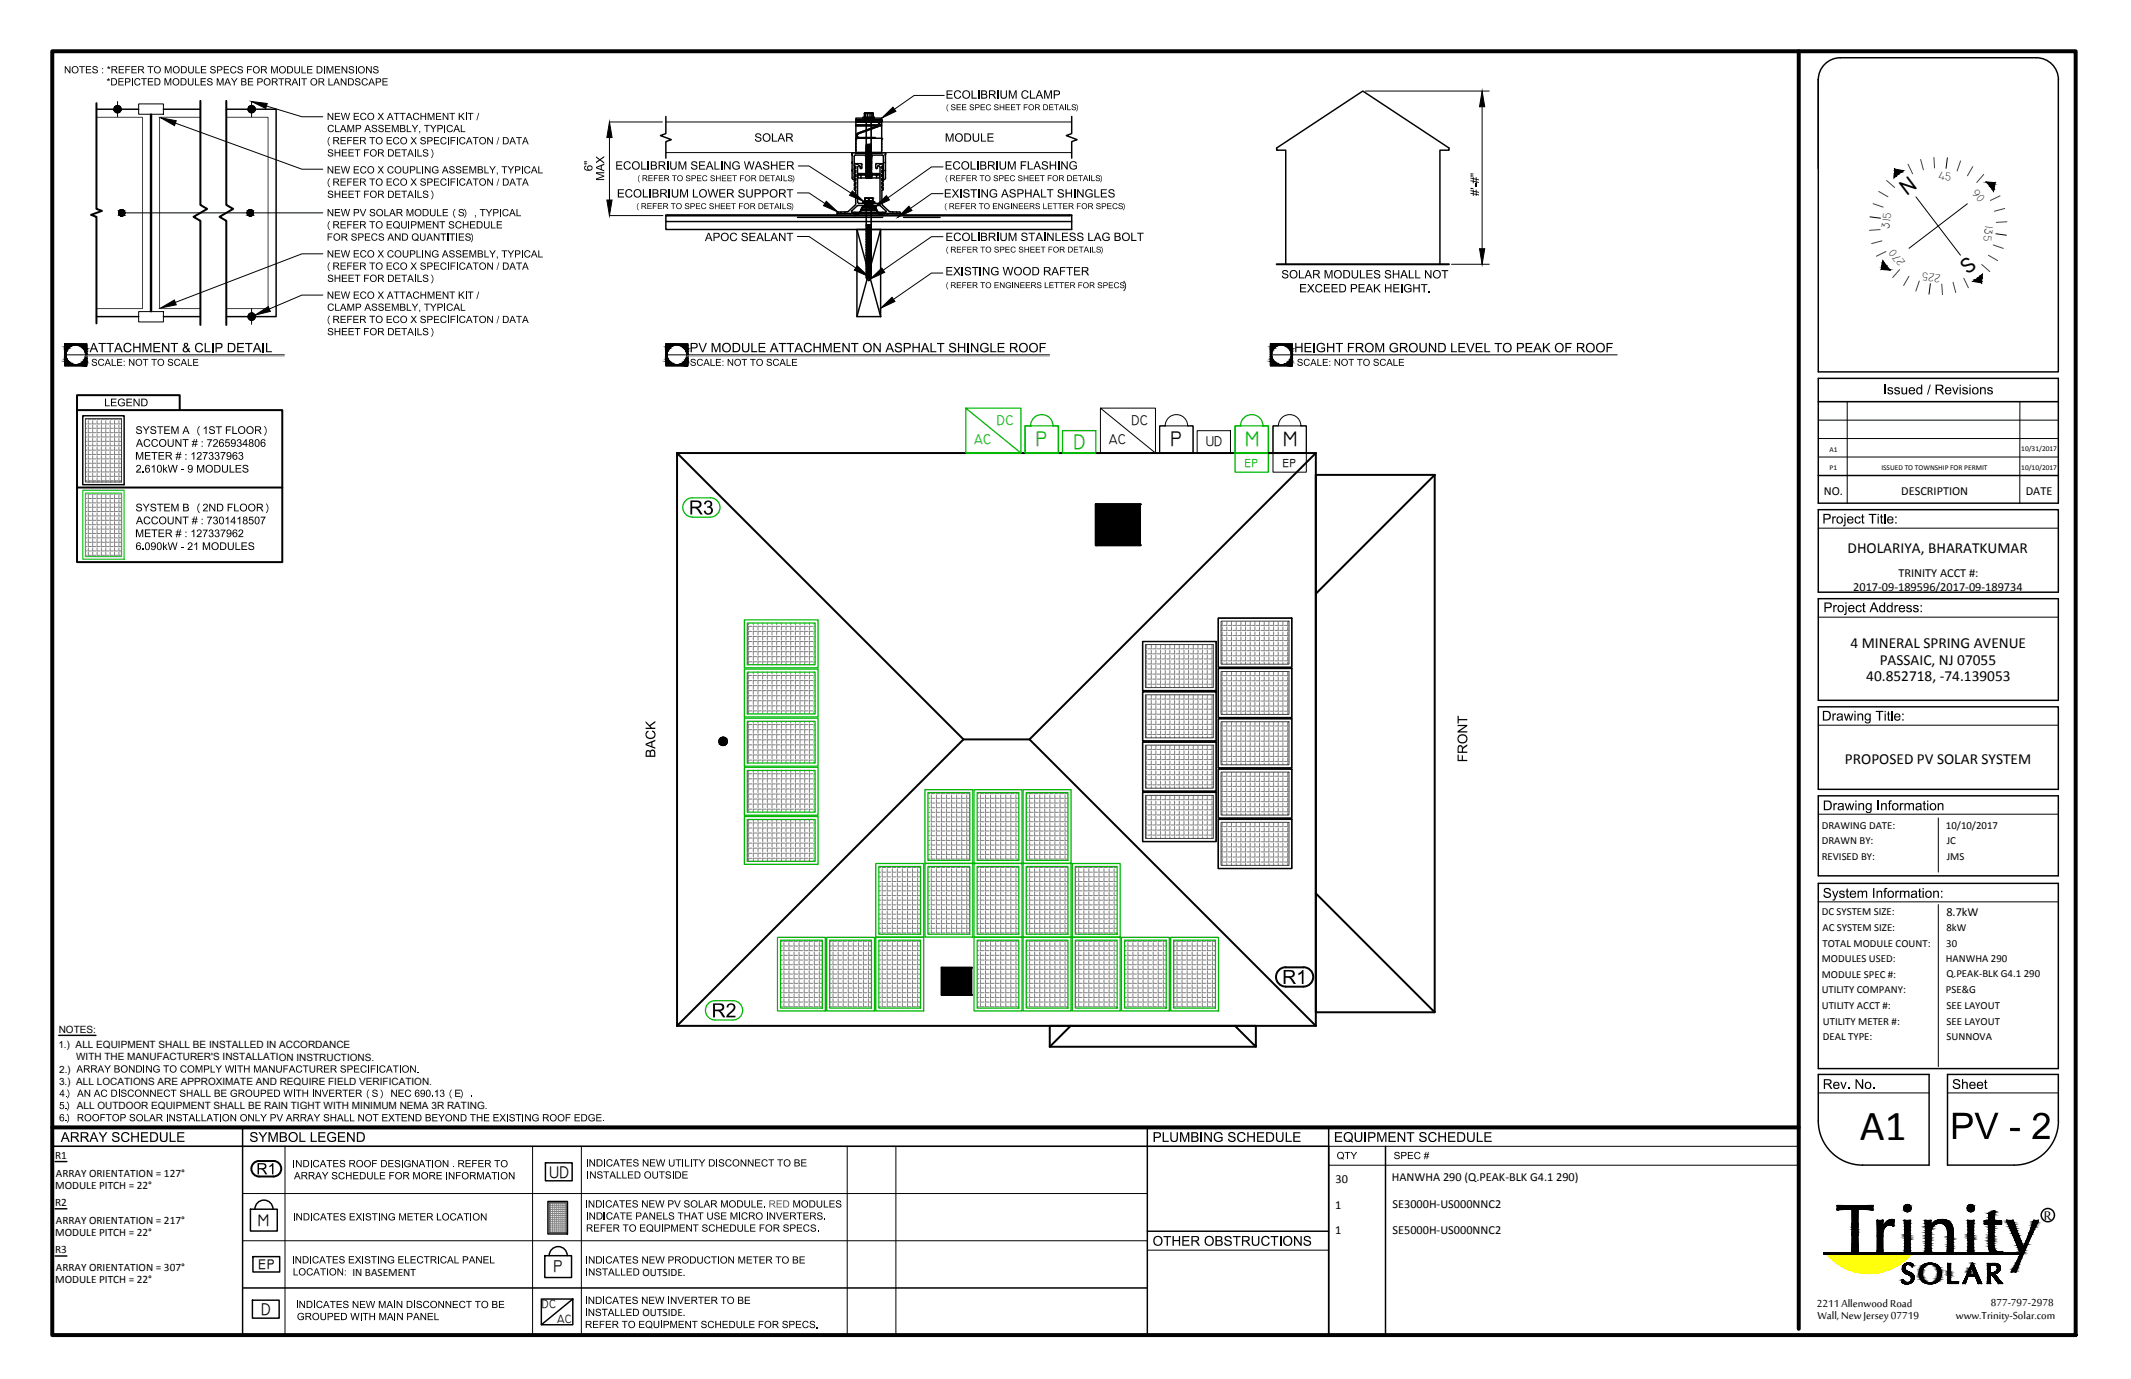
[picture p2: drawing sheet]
<svg xmlns="http://www.w3.org/2000/svg" width="432mm" height="279mm" viewBox="0 0 432 279" stroke-linecap="round" stroke-linejoin="round" font-family="sans-serif">
<defs><g id="words">
<text font-size="8.7" x="376.9" y="231.1">A1</text>
<text font-size="5.9" x="227.9" y="89.2">INSTALLATION OF (2) NEW ROOF MOUNTED PV SYSTEMS</text>
<g font-size="4.6">
<text x="386.4" y="39.8" transform="rotate(-37 386.4 39.8)">N</text>
<text x="398.7" y="55.8" transform="rotate(-37 398.7 55.8)">S</text>
</g>
<g font-size="4.3" fill="#00b800">
<text x="209.9" y="90.4">P</text>
<text x="217.5" y="90.9">D</text>
<text x="252.3" y="90.5">M</text>
</g>
<g font-size="4.3">
<text x="237.2" y="90.5">P</text>
<text x="260" y="90.5">M</text>
</g>
<g font-size="3.5">
<text x="111.3" y="238.6">UD</text>
<text x="52.2" y="248.4">M</text>
<text x="414.1" y="247.1">R</text>
<text x="52.3" y="257.1">ep</text>
<text x="112.1" y="257.8">P</text>
<text x="52.9" y="266.5">D</text>
</g>
<g font-size="3.1">
<text x="374.4" y="111.9">DHOLARIYA, BHARATKUMAR</text>
<text x="375" y="131.4">4 MINERAL SPRING AVENUE</text>
<text x="378.1" y="138">40.852718, -74.139053</text>
<text x="380.9" y="134.7">PASSAIC, NJ 07055</text>
<text x="373.8" y="154.8">PROPOSED PV SOLAR SYSTEM</text>
</g>
<g font-size="2.9" fill="#00b800">
<text x="197.4" y="89.9">AC</text>
<text x="202" y="86.1">DC</text>
<text x="252.2" y="94.6">ep</text>
</g>
<g font-size="2.9">
<text x="224.6" y="89.9">AC</text>
<text x="229.3" y="86.1">DC</text>
<text x="244.3" y="90.4">UD</text>
<text x="259.9" y="94.6">ep</text>
</g>
<g font-size="2.8">
<text x="368.2" y="264.8">2211 Allenwood Road</text>
<text x="368.3" y="267.3">Wall, New Jersey 07719</text>
<text x="396.3" y="267.2">www.Trinity-Solar.com</text>
<text x="403.4" y="264.7">877-797-2978</text>
</g>
<g font-size="2.5">
<text x="369.6" y="100.2">NO.</text>
<text x="385.2" y="100.2">DESCRIPTION</text>
<text x="410.5" y="100.2">DATE</text>
<text x="375.5" y="119.8">2017-09-189596/2017-09-189734</text>
<text x="384.7" y="117">TRINITY ACCT #:</text>
<text x="394.4" y="185.6">8.7kW</text>
<text x="270.6" y="239.7">30</text>
<text x="282" y="239.3">HANWHA 290 (Q.PEAK-BLK G4.1 290)</text>
<text x="270.5" y="244.9">1</text>
<text x="282.2" y="244.8">SE3000H-US000NNC2</text>
<text x="270.5" y="250">1</text>
<text x="282.2" y="250">SE5000H-US000NNC2</text>
<text x="109.8" y="265.1">DC</text>
<text x="112.9" y="268">AC</text>
</g>
<g font-size="2.3">
<text x="392.8" y="36.2" transform="rotate(8 392.8 36.2)">45</text>
<text x="399.5" y="39" transform="rotate(52 399.5 39)">90</text>
<text x="382.8" y="46.3" transform="rotate(-82 382.8 46.3)">315</text>
<text x="402.3" y="45.6" transform="rotate(98 402.3 45.6)">135</text>
<text x="386.1" y="53.2" transform="rotate(-127 386.1 53.2)">270</text>
<text x="393.3" y="55.7" transform="rotate(-172 393.3 55.7)">225</text>
<text x="11.2" y="234.7">R1</text>
<text x="11.3" y="238.4">ARRAY ORIENTATION = 127°</text>
<text x="11.2" y="240.9">MODULE PITCH = 22°</text>
<text x="11.2" y="244.3">R2</text>
<text x="11.2" y="250.4">MODULE PITCH = 22°</text>
<text x="11.3" y="248">ARRAY ORIENTATION = 217°</text>
<text x="11.2" y="253.9">R3</text>
<text x="11.3" y="257.6">ARRAY ORIENTATION = 307°</text>
<text x="11.2" y="260">MODULE PITCH = 22°</text>
<text x="71.4" y="258.4">IN BASEMENT</text>
<text x="130.2" y="258.4">OUTSIDE.</text>
<text x="130.2" y="266.6">OUTSIDE.</text>
</g>
<g font-size="2.2">
<text x="369.1" y="167.9">DRAWING DATE:</text>
<text x="394.3" y="167.9">10/10/2017</text>
<text x="369.1" y="171.1">DRAWN BY:</text>
<text x="394.5" y="171.1">JC</text>
<text x="369.1" y="174.3">REVISED BY:</text>
<text x="394.5" y="174.3">JMS</text>
<text x="369.1" y="185.5">DC SYSTEM SIZE:</text>
<text x="369.3" y="188.6">AC SYSTEM SIZE:</text>
<text x="369.3" y="191.8">TOTAL MODULE COUNT:</text>
<text x="394.4" y="191.8">30</text>
<text x="394.4" y="188.7">8kW</text>
<text x="369.1" y="194.9">MODULES USED:</text>
<text x="394.3" y="194.9">HANWHA 290</text>
<text x="369.1" y="198.1">MODULE SPEC #:</text>
<text x="369.1" y="201.3">UTILITY COMPANY:</text>
<text x="394.3" y="201.3">PSE&amp;G</text>
<text x="394.4" y="198">Q.PEAK-BLK G4.1 290</text>
<text x="369.1" y="204.4">UTILITY ACCT #:</text>
<text x="369.4" y="207.6">UTILITY METER #:</text>
<text x="394.4" y="204.4">SEE LAYOUT</text>
<text x="394.4" y="207.6">SEE LAYOUT</text>
<text x="369.4" y="210.7">DEAL TYPE:</text>
<text x="394.4" y="210.7">SUNNOVA</text>
</g>
<g font-size="2">
<text x="11.9" y="209.2">NOTES:</text>
<text x="11.8" y="212.4">1.) ALL EQUIPMENT SHALL BE INSTALLED IN ACCORDANCE</text>
<text x="15.4" y="214.9">WITH THE MANUFACTURER'S INSTALLATION INSTRUCTIONS.</text>
<text x="12" y="219.7">3.) ALL LOCATIONS ARE APPROXIMATE AND REQUIRE FIELD VERIFICATION.</text>
<text x="12" y="217.3">2.)</text>
<text x="15.6" y="224.7">ALL OUTDOOR EQUIPMENT SHALL BE RAIN TIGHT WITH MINIMUM NEMA 3R RATING.</text>
</g>
<g font-size="1.5">
<text x="370.7" y="91.5">A1</text>
<text x="370.7" y="95.3">P1</text>
<text x="381.2" y="95.3">ISSUED TO TOWNSHIP FOR PERMIT</text>
<text x="409.6" y="91.5">10/31/2017</text>
<text x="409.6" y="95.2">10/10/2017</text>
</g>
</g></defs>
<!-- layer: Z - HANWAH 250 HATCH -->
<path d="M16.8 99.3h8.4v14h-8.4zM17.3 99.9h7.3v12.9h-7.3z" fill="none" stroke="#00dd6e" stroke-width=".25"/>
<!-- layer: 0 -->
<g fill="none" stroke="#808080" stroke-width=".2">
<path d="M17.9 99.9v.2h.6M18.8 99.9v.2h.6M19.7 99.9v.2h.6M20.5 99.9v.2h.7M21.4 99.9v.2h.7M22.3 99.9v.2h.7M23.2 99.9v.2h.7M24.1 99.9v.2h.5M17.3 100.1h.3M17.3 101h.3M17.3 101.9h.3M17.3 102.8h.3"/>
<path d="M17.3 103.6h.3M17.3 104.5h.3M17.3 105.4h.3M17.3 106.3h.3M17.3 107.2h.3M17.3 108.1h.3M17.3 109h.3M17.3 109.9h.3M17.3 110.7h.3M17.3 111.6h.3M17.3 112.5h.3M17.9 112.8h.1"/>
<path d="M17.9 100.3v.7h.6M17.9 101.2v.7h.6M17.9 102.1v.7h.6M17.9 103v.6h.6M17.9 103.9v.6h.6M17.9 104.8v.6h.6M17.9 105.7v.6h.6M17.9 106.6v.6h.6M17.9 107.4v.7h.6M17.9 108.3v.7h.6M17.9 109.2v.7h.6M17.9 110.1v.6h.6"/>
<path d="M17.9 111v.6h.6M17.9 111.9v.6h.6M18.8 112.8h.1M18.8 100.3v.7h.6M18.8 101.2v.7h.6M18.8 102.1v.7h.6M18.8 103v.6h.6M18.8 103.9v.6h.6M18.8 104.8v.6h.6M18.8 105.7v.6h.6M18.8 106.6v.6h.6M18.8 107.4v.7h.6"/>
<path d="M18.8 108.3v.7h.6M18.8 109.2v.7h.6M18.8 110.1v.6h.6M18.8 111v.6h.6M18.8 111.9v.6h.6M19.7 112.8h.1M19.7 100.3v.7h.6M19.7 101.2v.7h.6M19.7 102.1v.7h.6M19.7 103v.6h.6M19.7 103.9v.6h.6M19.7 104.8v.6h.6"/>
<path d="M19.7 105.7v.6h.6M19.7 106.6v.6h.6M19.7 107.4v.7h.6M19.7 108.3v.7h.6M19.7 109.2v.7h.6M19.7 110.1v.6h.6M19.7 111v.6h.6M19.7 111.9v.6h.6M20.5 112.8h.1M20.5 100.3v.7h.7M20.5 101.2v.7h.7M20.5 102.1v.7h.7"/>
<path d="M20.5 103v.6h.7M20.5 103.9v.6h.7M20.5 104.8v.6h.7M20.5 105.7v.6h.7M20.5 106.6v.6h.7M20.5 107.4v.7h.7M20.5 108.3v.7h.7M20.5 109.2v.7h.7M20.5 110.1v.6h.7M20.5 111v.6h.7M20.5 111.9v.6h.7M21.4 112.8h.1"/>
<path d="M21.4 100.3v.7h.7M21.4 101.2v.7h.7M21.4 102.1v.7h.7M21.4 103v.6h.7M21.4 103.9v.6h.7M21.4 104.8v.6h.7M21.4 105.7v.6h.7M21.4 106.6v.6h.7M21.4 107.4v.7h.7M21.4 108.3v.7h.7M21.4 109.2v.7h.7M21.4 110.1v.6h.7"/>
<path d="M21.4 111v.6h.7M21.4 111.9v.6h.7M22.3 112.8h.1M22.3 100.3v.7h.7M22.3 101.2v.7h.7M22.3 102.1v.7h.7M22.3 103v.6h.7M22.3 103.9v.6h.7M22.3 104.8v.6h.7M22.3 105.7v.6h.7M22.3 106.6v.6h.7M22.3 107.4v.7h.7"/>
<path d="M22.3 108.3v.7h.7M22.3 109.2v.7h.7M22.3 110.1v.6h.7M22.3 111v.6h.7M22.3 111.9v.6h.7M23.2 112.8h.1M23.2 100.3v.7h.7M23.2 101.2v.7h.7M23.2 102.1v.7h.7M23.2 103v.6h.7M23.2 103.9v.6h.7M23.2 104.8v.6h.7"/>
<path d="M23.2 105.7v.6h.7M23.2 106.6v.6h.7M23.2 107.4v.7h.7M23.2 108.3v.7h.7M23.2 109.2v.7h.7M23.2 110.1v.6h.7M23.2 111v.6h.7M23.2 111.9v.6h.7M24.1 112.8h.1M24.1 100.3v.7h.5M24.1 101.2v.7h.5M24.1 102.1v.7h.5"/>
<path d="M24.1 103v.6h.5M24.1 103.9v.6h.5M24.1 104.8v.6h.5M24.1 105.7v.6h.5M24.1 106.6v.6h.5M24.1 107.4v.7h.5M24.1 108.3v.7h.5M24.1 109.2v.7h.5M24.1 110.1v.6h.5M24.1 111v.6h.5M24.1 111.9v.6h.5M151.4 136.9h.1"/>
<path d="M151.4 137.9h.1M151.4 138.9h.1M151.4 139.9h.1M151.4 126.9h.1M151.4 127.9h.1M151.4 129h.1M151.4 130h.1M151.4 131h.1M151.4 132h.1M151.4 133h.1M151.4 134.1h.1M151.7 126.2v.4"/>
<path d="M151.7 136.2v.4M152.4 126.9h-.7v.7M152.4 127.9h-.7v.8M152.4 129h-.7v.7M152.4 130h-.7v.7M152.4 131h-.7v.8M152.4 132h-.7v.8M152.4 133h-.7v.8M152.4 134.1h-.7v.6M152.4 136.9h-.7v.7M152.4 137.9h-.7v.7M152.4 138.9h-.7v.8"/>
<path d="M152.4 139.9h-.7v.8M152.6 126.2v.4M152.6 136.2v.4M153.3 126.9h-.7v.7M153.3 127.9h-.7v.8M153.3 129h-.7v.7M153.3 130h-.7v.7M153.3 131h-.7v.8M153.3 132h-.7v.8M153.3 133h-.7v.8M153.3 134.1h-.7v.6M153.3 136.9h-.7v.7"/>
<path d="M153.3 137.9h-.7v.7M153.3 138.9h-.7v.8M153.3 139.9h-.7v.8M153.6 126.2v.4M153.6 136.2v.4M154.3 126.9h-.7v.7M154.3 127.9h-.7v.8M154.3 129h-.7v.7M154.3 130h-.7v.7M154.3 131h-.7v.8M154.3 132h-.7v.8M154.3 133h-.7v.8"/>
<path d="M154.3 134.1h-.7v.6M154.3 136.9h-.7v.7M154.3 137.9h-.7v.7M154.3 138.9h-.7v.8M154.3 139.9h-.7v.8M154.5 126.2v.4M154.5 136.2v.4M155.2 126.9h-.7v.7M155.2 127.9h-.7v.8M155.2 129h-.7v.7M155.2 130h-.7v.7M155.2 131h-.7v.8"/>
<path d="M155.2 132h-.7v.8M155.2 133h-.7v.8M155.2 134.1h-.7v.6M155.2 136.9h-.7v.7M155.2 137.9h-.7v.7M155.2 138.9h-.7v.8M155.2 139.9h-.7v.8M155.5 126.2v.4M155.5 136.2v.4M156.2 126.9h-.7v.7M156.2 127.9h-.7v.8M156.2 129h-.7v.7"/>
<path d="M156.2 130h-.7v.7M156.2 131h-.7v.8M156.2 132h-.7v.8M156.2 133h-.7v.8M156.2 134.1h-.7v.6M156.2 136.9h-.7v.7M156.2 137.9h-.7v.7M156.2 138.9h-.7v.8M156.2 139.9h-.7v.8M156.4 126.2v.4M156.4 136.2v.4M157.1 126.9h-.7v.7"/>
<path d="M157.1 127.9h-.7v.8M157.1 129h-.7v.7M157.1 130h-.7v.7M157.1 131h-.7v.8M157.1 132h-.7v.8M157.1 133h-.7v.8M157.1 134.1h-.7v.6M157.1 136.9h-.7v.7M157.1 137.9h-.7v.7M157.1 138.9h-.7v.8M157.1 139.9h-.7v.8M157.4 126.2v.4"/>
<path d="M157.4 136.2v.4M158.1 126.9h-.7v.7M158.1 127.9h-.7v.8M158.1 129h-.7v.7M158.1 130h-.7v.7M158.1 131h-.7v.8M158.1 132h-.7v.8M158.1 133h-.7v.8M158.1 134.1h-.7v.6M158.1 136.9h-.7v.7M158.1 137.9h-.7v.7M158.1 138.9h-.7v.8"/>
<path d="M158.1 139.9h-.7v.8M158.3 126.2v.4M158.3 136.2v.4M159 126.9h-.7v.7M159 127.9h-.7v.8M159 129h-.7v.7M159 130h-.7v.7M159 131h-.7v.8M159 132h-.7v.8M159 133h-.7v.8M159 134.1h-.7v.6M159 136.9h-.7v.7"/>
<path d="M159 137.9h-.7v.7M159 138.9h-.7v.8M159 139.9h-.7v.8M159.3 126.2v.4M159.3 136.2v.4M160 126.9h-.7v.7M160 127.9h-.7v.8M160 129h-.7v.7M160 130h-.7v.7M160 131h-.7v.8M160 132h-.7v.8M160 133h-.7v.8"/>
<path d="M160 134.1h-.7v.6M160 136.9h-.7v.7M160 137.9h-.7v.7M160 138.9h-.7v.8M160 139.9h-.7v.8M160.2 126.2v.4M160.2 136.2v.4M160.9 126.9h-.7v.7M160.9 127.9h-.7v.8M160.9 129h-.7v.7M160.9 130h-.7v.7M160.9 131h-.7v.8"/>
<path d="M160.9 132h-.7v.8M160.9 133h-.7v.8M160.9 134.1h-.7v.6M160.9 136.9h-.7v.7M160.9 137.9h-.7v.7M160.9 138.9h-.7v.8M160.9 139.9h-.7v.8M161.2 126.2v.4M161.2 136.2v.4M161.8 126.9h-.6v.7M161.8 127.9h-.6v.8M161.8 129h-.6v.7"/>
<path d="M161.8 130h-.6v.7M161.8 131h-.6v.8M161.8 132h-.6v.8M161.8 133h-.6v.8M161.8 134.1h-.6v.6M161.8 136.9h-.6v.7M161.8 137.9h-.6v.7M161.8 138.9h-.6v.8M161.8 139.9h-.6v.8M162.1 126.2v.4M162.1 136.2v.4M162.8 126.9h-.7v.7"/>
<path d="M162.8 127.9h-.7v.8M162.8 129h-.7v.7M162.8 130h-.7v.7M162.8 131h-.7v.8M162.8 132h-.7v.8M162.8 133h-.7v.8M162.8 134.1h-.7v.6M162.8 136.9h-.7v.7M162.8 137.9h-.7v.7M162.8 138.9h-.7v.8M162.8 139.9h-.7v.8M163.1 126.2v.4"/>
<path d="M163.1 136.2v.4M163.8 126.9h-.7v.7M163.8 127.9h-.7v.8M163.8 129h-.7v.7M163.8 130h-.7v.7M163.8 131h-.7v.8M163.8 132h-.7v.8M163.8 133h-.7v.8M163.8 134.1h-.7v.6M163.8 136.9h-.7v.7M163.8 137.9h-.7v.7M163.8 138.9h-.7v.8"/>
<path d="M163.8 139.9h-.7v.8M164 126.2v.4M164 136.2v.4M164.7 126.9h-.7v.7M164.7 127.9h-.7v.8M164.7 129h-.7v.7M164.7 130h-.7v.7M164.7 131h-.7v.8M164.7 132h-.7v.8M164.7 133h-.7v.8M164.7 134.1h-.7v.6M164.7 136.9h-.7v.7"/>
<path d="M164.7 137.9h-.7v.7M164.7 138.9h-.7v.8M164.7 139.9h-.7v.8M165 126.2v.4M165 136.2v.4M165.2 126.9h-.2v.7M165.2 127.9h-.2v.8M165.2 129h-.2v.7M165.2 130h-.2v.7M165.2 131h-.2v.8M165.2 132h-.2v.8M165.2 133h-.2v.8"/>
<path d="M165.2 134.1h-.2v.6M165.2 136.9h-.2v.7M165.2 137.9h-.2v.7M165.2 138.9h-.2v.8M165.2 139.9h-.2v.8M151.4 156.8h.1M151.4 157.8h.1M151.4 158.8h.1M151.4 159.8h.1M151.4 146.8h.1M151.4 147.8h.1M151.4 148.9h.1"/>
<path d="M151.4 149.9h.1M151.4 150.9h.1M151.4 151.9h.1M151.4 153h.1M151.4 154h.1M151.4 141h.1M151.4 142h.1M151.4 143h.1M151.4 144h.1M151.7 146.1v.4M151.7 156.1v.4M152.4 141h-.7v.7"/>
<path d="M152.4 142h-.7v.7M152.4 143h-.7v.8M152.4 144h-.7v.6M152.4 146.8h-.7v.8M152.4 147.8h-.7v.8M152.4 148.9h-.7v.7M152.4 149.9h-.7v.7M152.4 150.9h-.7v.8M152.4 151.9h-.7v.8M152.4 153h-.7v.7M152.4 154h-.7v.6M152.4 156.8h-.7v.7"/>
<path d="M152.4 157.8h-.7v.7M152.4 158.8h-.7v.8M152.4 159.8h-.7v.8M152.6 146.1v.4M152.6 156.1v.4M153.3 141h-.7v.7M153.3 142h-.7v.7M153.3 143h-.7v.8M153.3 144h-.7v.6M153.3 146.8h-.7v.8M153.3 147.8h-.7v.8M153.3 148.9h-.7v.7"/>
<path d="M153.3 149.9h-.7v.7M153.3 150.9h-.7v.8M153.3 151.9h-.7v.8M153.3 153h-.7v.7M153.3 154h-.7v.6M153.3 156.8h-.7v.7M153.3 157.8h-.7v.7M153.3 158.8h-.7v.8M153.3 159.8h-.7v.8M153.6 146.1v.4M153.6 156.1v.4M154.3 141h-.7v.7"/>
<path d="M154.3 142h-.7v.7M154.3 143h-.7v.8M154.3 144h-.7v.6M154.3 146.8h-.7v.8M154.3 147.8h-.7v.8M154.3 148.9h-.7v.7M154.3 149.9h-.7v.7M154.3 150.9h-.7v.8M154.3 151.9h-.7v.8M154.3 153h-.7v.7M154.3 154h-.7v.6M154.3 156.8h-.7v.7"/>
<path d="M154.3 157.8h-.7v.7M154.3 158.8h-.7v.8M154.3 159.8h-.7v.8M154.5 146.1v.4M154.5 156.1v.4M155.2 141h-.7v.7M155.2 142h-.7v.7M155.2 143h-.7v.8M155.2 144h-.7v.6M155.2 146.8h-.7v.8M155.2 147.8h-.7v.8M155.2 148.9h-.7v.7"/>
<path d="M155.2 149.9h-.7v.7M155.2 150.9h-.7v.8M155.2 151.9h-.7v.8M155.2 153h-.7v.7M155.2 154h-.7v.6M155.2 156.8h-.7v.7M155.2 157.8h-.7v.7M155.2 158.8h-.7v.8M155.2 159.8h-.7v.8M155.5 146.1v.4M155.5 156.1v.4M156.2 141h-.7v.7"/>
<path d="M156.2 142h-.7v.7M156.2 143h-.7v.8M156.2 144h-.7v.6M156.2 146.8h-.7v.8M156.2 147.8h-.7v.8M156.2 148.9h-.7v.7M156.2 149.9h-.7v.7M156.2 150.9h-.7v.8M156.2 151.9h-.7v.8M156.2 153h-.7v.7M156.2 154h-.7v.6M156.2 156.8h-.7v.7"/>
<path d="M156.2 157.8h-.7v.7M156.2 158.8h-.7v.8M156.2 159.8h-.7v.8M156.4 146.1v.4M156.4 156.1v.4M157.1 141h-.7v.7M157.1 142h-.7v.7M157.1 143h-.7v.8M157.1 144h-.7v.6M157.1 146.8h-.7v.8M157.1 147.8h-.7v.8M157.1 148.9h-.7v.7"/>
<path d="M157.1 149.9h-.7v.7M157.1 150.9h-.7v.8M157.1 151.9h-.7v.8M157.1 153h-.7v.7M157.1 154h-.7v.6M157.1 156.8h-.7v.7M157.1 157.8h-.7v.7M157.1 158.8h-.7v.8M157.1 159.8h-.7v.8M157.4 146.1v.4M157.4 156.1v.4M158.1 141h-.7v.7"/>
<path d="M158.1 142h-.7v.7M158.1 143h-.7v.8M158.1 144h-.7v.6M158.1 146.8h-.7v.8M158.1 147.8h-.7v.8M158.1 148.9h-.7v.7M158.1 149.9h-.7v.7M158.1 150.9h-.7v.8M158.1 151.9h-.7v.8M158.1 153h-.7v.7M158.1 154h-.7v.6M158.1 156.8h-.7v.7"/>
<path d="M158.1 157.8h-.7v.7M158.1 158.8h-.7v.8M158.1 159.8h-.7v.8M158.3 146.1v.4M158.3 156.1v.4M159 141h-.7v.7M159 142h-.7v.7M159 143h-.7v.8M159 144h-.7v.6M159 146.8h-.7v.8M159 147.8h-.7v.8M159 148.9h-.7v.7"/>
<path d="M159 149.9h-.7v.7M159 150.9h-.7v.8M159 151.9h-.7v.8M159 153h-.7v.7M159 154h-.7v.6M159 156.8h-.7v.7M159 157.8h-.7v.7M159 158.8h-.7v.8M159 159.8h-.7v.8M159.3 146.1v.4M159.3 156.1v.4M160 141h-.7v.7"/>
<path d="M160 142h-.7v.7M160 143h-.7v.8M160 144h-.7v.6M160 146.8h-.7v.8M160 147.8h-.7v.8M160 148.9h-.7v.7M160 149.9h-.7v.7M160 150.9h-.7v.8M160 151.9h-.7v.8M160 153h-.7v.7M160 154h-.7v.6M160 156.8h-.7v.7"/>
<path d="M160 157.8h-.7v.7M160 158.8h-.7v.8M160 159.8h-.7v.8M160.2 146.1v.4M160.2 156.1v.4M160.9 141h-.7v.7M160.9 142h-.7v.7M160.9 143h-.7v.8M160.9 144h-.7v.6M160.9 146.8h-.7v.8M160.9 147.8h-.7v.8M160.9 148.9h-.7v.7"/>
<path d="M160.9 149.9h-.7v.7M160.9 150.9h-.7v.8M160.9 151.9h-.7v.8M160.9 153h-.7v.7M160.9 154h-.7v.6M160.9 156.8h-.7v.7M160.9 157.8h-.7v.7M160.9 158.8h-.7v.8M160.9 159.8h-.7v.8M161.2 146.1v.4M161.2 156.1v.4M161.8 141h-.6v.7"/>
<path d="M161.8 142h-.6v.7M161.8 143h-.6v.8M161.8 144h-.6v.6M161.8 146.8h-.6v.8M161.8 147.8h-.6v.8M161.8 148.9h-.6v.7M161.8 149.9h-.6v.7M161.8 150.9h-.6v.8M161.8 151.9h-.6v.8M161.8 153h-.6v.7M161.8 154h-.6v.6M161.8 156.8h-.6v.7"/>
<path d="M161.8 157.8h-.6v.7M161.8 158.8h-.6v.8M161.8 159.8h-.6v.8M162.1 146.1v.4M162.1 156.1v.4M162.8 141h-.7v.7M162.8 142h-.7v.7M162.8 143h-.7v.8M162.8 144h-.7v.6M162.8 146.8h-.7v.8M162.8 147.8h-.7v.8M162.8 148.9h-.7v.7"/>
<path d="M162.8 149.9h-.7v.7M162.8 150.9h-.7v.8M162.8 151.9h-.7v.8M162.8 153h-.7v.7M162.8 154h-.7v.6M162.8 156.8h-.7v.7M162.8 157.8h-.7v.7M162.8 158.8h-.7v.8M162.8 159.8h-.7v.8M163.1 146.1v.4M163.1 156.1v.4M163.8 141h-.7v.7"/>
<path d="M163.8 142h-.7v.7M163.8 143h-.7v.8M163.8 144h-.7v.6M163.8 146.8h-.7v.8M163.8 147.8h-.7v.8M163.8 148.9h-.7v.7M163.8 149.9h-.7v.7M163.8 150.9h-.7v.8M163.8 151.9h-.7v.8M163.8 153h-.7v.7M163.8 154h-.7v.6M163.8 156.8h-.7v.7"/>
<path d="M163.8 157.8h-.7v.7M163.8 158.8h-.7v.8M163.8 159.8h-.7v.8M164 146.1v.4M164 156.1v.4M164.7 141h-.7v.7M164.7 142h-.7v.7M164.7 143h-.7v.8M164.7 144h-.7v.6M164.7 146.8h-.7v.8M164.7 147.8h-.7v.8M164.7 148.9h-.7v.7"/>
<path d="M164.7 149.9h-.7v.7M164.7 150.9h-.7v.8M164.7 151.9h-.7v.8M164.7 153h-.7v.7M164.7 154h-.7v.6M164.7 156.8h-.7v.7M164.7 157.8h-.7v.7M164.7 158.8h-.7v.8M164.7 159.8h-.7v.8M165 146.1v.4M165 156.1v.4M165.2 141h-.2v.7"/>
<path d="M165.2 142h-.2v.7M165.2 143h-.2v.8M165.2 144h-.2v.6M165.2 146.8h-.2v.8M165.2 147.8h-.2v.8M165.2 148.9h-.2v.7M165.2 149.9h-.2v.7M165.2 150.9h-.2v.8M165.2 151.9h-.2v.8M165.2 153h-.2v.7M165.2 154h-.2v.6M165.2 156.8h-.2v.7"/>
<path d="M165.2 157.8h-.2v.7M165.2 158.8h-.2v.8M165.2 159.8h-.2v.8M151.4 166.7h.1M151.4 167.8h.1M151.4 168.8h.1M151.4 169.8h.1M151.4 170.8h.1M151.4 171.8h.1M151.4 172.9h.1M151.4 173.9h.1M151.4 160.9h.1"/>
<path d="M151.4 161.9h.1M151.4 162.9h.1M151.4 163.9h.1M151.7 166v.4M152.4 160.9h-.7v.7M152.4 161.9h-.7v.7M152.4 162.9h-.7v.8M152.4 163.9h-.7v.6M152.4 166.7h-.7v.8M152.4 167.8h-.7v.7M152.4 168.8h-.7v.7M152.4 169.8h-.7v.8"/>
<path d="M152.4 170.8h-.7v.8M152.4 171.8h-.7v.8M152.4 172.9h-.7v.7M152.4 173.9h-.7v.6M152.6 166v.4M153.3 160.9h-.7v.7M153.3 161.9h-.7v.7M153.3 162.9h-.7v.8M153.3 163.9h-.7v.6M153.3 166.7h-.7v.8M153.3 167.8h-.7v.7M153.3 168.8h-.7v.7"/>
<path d="M153.3 169.8h-.7v.8M153.3 170.8h-.7v.8M153.3 171.8h-.7v.8M153.3 172.9h-.7v.7M153.3 173.9h-.7v.6M153.6 166v.4M154.3 160.9h-.7v.7M154.3 161.9h-.7v.7M154.3 162.9h-.7v.8M154.3 163.9h-.7v.6M154.3 166.7h-.7v.8M154.3 167.8h-.7v.7"/>
<path d="M154.3 168.8h-.7v.7M154.3 169.8h-.7v.8M154.3 170.8h-.7v.8M154.3 171.8h-.7v.8M154.3 172.9h-.7v.7M154.3 173.9h-.7v.6M154.5 166v.4M155.2 160.9h-.7v.7M155.2 161.9h-.7v.7M155.2 162.9h-.7v.8M155.2 163.9h-.7v.6M155.2 166.7h-.7v.8"/>
<path d="M155.2 167.8h-.7v.7M155.2 168.8h-.7v.7M155.2 169.8h-.7v.8M155.2 170.8h-.7v.8M155.2 171.8h-.7v.8M155.2 172.9h-.7v.7M155.2 173.9h-.7v.6M155.5 166v.4M156.2 160.9h-.7v.7M156.2 161.9h-.7v.7M156.2 162.9h-.7v.8M156.2 163.9h-.7v.6"/>
<path d="M156.2 166.7h-.7v.8M156.2 167.8h-.7v.7M156.2 168.8h-.7v.7M156.2 169.8h-.7v.8M156.2 170.8h-.7v.8M156.2 171.8h-.7v.8M156.2 172.9h-.7v.7M156.2 173.9h-.7v.6M156.4 166v.4M157.1 160.9h-.7v.7M157.1 161.9h-.7v.7M157.1 162.9h-.7v.8"/>
<path d="M157.1 163.9h-.7v.6M157.1 166.7h-.7v.8M157.1 167.8h-.7v.7M157.1 168.8h-.7v.7M157.1 169.8h-.7v.8M157.1 170.8h-.7v.8M157.1 171.8h-.7v.8M157.1 172.9h-.7v.7M157.1 173.9h-.7v.6M157.4 166v.4M158.1 160.9h-.7v.7M158.1 161.9h-.7v.7"/>
<path d="M158.1 162.9h-.7v.8M158.1 163.9h-.7v.6M158.1 166.7h-.7v.8M158.1 167.8h-.7v.7M158.1 168.8h-.7v.7M158.1 169.8h-.7v.8M158.1 170.8h-.7v.8M158.1 171.8h-.7v.8M158.1 172.9h-.7v.7M158.1 173.9h-.7v.6M158.3 166v.4M159 160.9h-.7v.7"/>
<path d="M159 161.9h-.7v.7M159 162.9h-.7v.8M159 163.9h-.7v.6M159 166.7h-.7v.8M159 167.8h-.7v.7M159 168.8h-.7v.7M159 169.8h-.7v.8M159 170.8h-.7v.8M159 171.8h-.7v.8M159 172.9h-.7v.7M159 173.9h-.7v.6M159.3 166v.4"/>
<path d="M160 160.9h-.7v.7M160 161.9h-.7v.7M160 162.9h-.7v.8M160 163.9h-.7v.6M160 166.7h-.7v.8M160 167.8h-.7v.7M160 168.8h-.7v.7M160 169.8h-.7v.8M160 170.8h-.7v.8M160 171.8h-.7v.8M160 172.9h-.7v.7M160 173.9h-.7v.6"/>
<path d="M160.2 166v.4M160.9 160.9h-.7v.7M160.9 161.9h-.7v.7M160.9 162.9h-.7v.8M160.9 163.9h-.7v.6M160.9 166.7h-.7v.8M160.9 167.8h-.7v.7M160.9 168.8h-.7v.7M160.9 169.8h-.7v.8M160.9 170.8h-.7v.8M160.9 171.8h-.7v.8M160.9 172.9h-.7v.7"/>
<path d="M160.9 173.9h-.7v.6M161.2 166v.4M161.8 160.9h-.6v.7M161.8 161.9h-.6v.7M161.8 162.9h-.6v.8M161.8 163.9h-.6v.6M161.8 166.7h-.6v.8M161.8 167.8h-.6v.7M161.8 168.8h-.6v.7M161.8 169.8h-.6v.8M161.8 170.8h-.6v.8M161.8 171.8h-.6v.8"/>
<path d="M161.8 172.9h-.6v.7M161.8 173.9h-.6v.6M162.1 166v.4M162.8 160.9h-.7v.7M162.8 161.9h-.7v.7M162.8 162.9h-.7v.8M162.8 163.9h-.7v.6M162.8 166.7h-.7v.8M162.8 167.8h-.7v.7M162.8 168.8h-.7v.7M162.8 169.8h-.7v.8M162.8 170.8h-.7v.8"/>
<path d="M162.8 171.8h-.7v.8M162.8 172.9h-.7v.7M162.8 173.9h-.7v.6M163.1 166v.4M163.8 160.9h-.7v.7M163.8 161.9h-.7v.7M163.8 162.9h-.7v.8M163.8 163.9h-.7v.6M163.8 166.7h-.7v.8M163.8 167.8h-.7v.7M163.8 168.8h-.7v.7M163.8 169.8h-.7v.8"/>
<path d="M163.8 170.8h-.7v.8M163.8 171.8h-.7v.8M163.8 172.9h-.7v.7M163.8 173.9h-.7v.6M164 166v.4M164.7 160.9h-.7v.7M164.7 161.9h-.7v.7M164.7 162.9h-.7v.8M164.7 163.9h-.7v.6M164.7 166.7h-.7v.8M164.7 167.8h-.7v.7M164.7 168.8h-.7v.7"/>
<path d="M164.7 169.8h-.7v.8M164.7 170.8h-.7v.8M164.7 171.8h-.7v.8M164.7 172.9h-.7v.7M164.7 173.9h-.7v.6M165 166v.4M165.2 160.9h-.2v.7M165.2 161.9h-.2v.7M165.2 162.9h-.2v.8M165.2 163.9h-.2v.6M165.2 166.7h-.2v.8M165.2 167.8h-.2v.7"/>
<path d="M165.2 168.8h-.2v.7M165.2 169.8h-.2v.8M165.2 170.8h-.2v.8M165.2 171.8h-.2v.8M165.2 172.9h-.2v.7M165.2 173.9h-.2v.6M178.1 175.8h.4M178.1 176.7h.4M178.1 177.7h.4M178.1 178.6h.4M178.1 179.5h.4M178.8 175.5v.3h.7"/>
<path d="M178.8 176v.7h.7M178.8 177v.7h.7M178.8 177.9v.7h.7M178.8 178.9v.6h.7M178.8 179.8v.7h.7M179.8 175.5v.3h.7M179.8 176v.7h.7M179.8 177v.7h.7M179.8 177.9v.7h.7M179.8 178.9v.6h.7M179.8 179.8v.7h.7M180.8 175.5v.3h.8"/>
<path d="M180.8 176v.7h.8M180.8 177v.7h.8M180.8 177.9v.7h.8M180.8 178.9v.6h.8M180.8 179.8v.7h.8M181.8 175.5v.3h.8M181.8 176v.7h.8M181.8 177v.7h.8M181.8 177.9v.7h.8M181.8 178.9v.6h.8M181.8 179.8v.7h.8M182.8 175.5v.3h.8"/>
<path d="M182.8 176v.7h.8M182.8 177v.7h.8M182.8 177.9v.7h.8M182.8 178.9v.6h.8M182.8 179.8v.7h.8M183.9 175.5v.3h.7M183.9 176v.7h.7M183.9 177v.7h.7M183.9 177.9v.7h.7M183.9 178.9v.6h.7M183.9 179.8v.7h.7M184.9 175.5v.3h.8"/>
<path d="M184.9 176v.7h.8M184.9 177v.7h.8M184.9 177.9v.7h.8M184.9 178.9v.6h.8M184.9 179.8v.7h.8M185.9 175.5v.3h.6M185.9 176v.7h.6M185.9 177v.7h.6M185.9 177.9v.7h.6M185.9 178.9v.6h.6M185.9 179.8v.7h.6M188 160.8h.4"/>
<path d="M188 161.7h.4M188 162.7h.4M188 163.7h.4M188 164.6h.4M188 165.5h.4M188 166.5h.4M188 167.4h.4M188 168.4h.4M188 169.3h.4M188 170.3h.4M188 171.2h.4M188 172.2h.4"/>
<path d="M188 173.1h.4M188 174h.4M188 175.8h.4M188 176.7h.4M188 177.7h.4M188 178.6h.4M188 179.5h.4M188.7 174.3h.1M188.7 160.6v.2h.7M188.7 161.1v.6h.7M188.7 162v.7h.7M188.7 163v.7h.7"/>
<path d="M188.7 163.9v.7h.7M188.7 164.8v.7h.7M188.7 165.8v.7h.7M188.7 166.7v.7h.7M188.7 167.7v.7h.7M188.7 168.6v.7h.7M188.7 169.6v.7h.7M188.7 170.5v.7h.7M188.7 171.5v.7h.7M188.7 172.4v.7h.7M188.7 173.4v.6h.7M188.7 175.5v.3h.7"/>
<path d="M188.7 176v.7h.7M188.7 177v.7h.7M188.7 177.9v.7h.7M188.7 178.9v.6h.7M188.7 179.8v.7h.7M189.7 174.3h.1M189.7 160.6v.2h.8M189.7 161.1v.6h.8M189.7 162v.7h.8M189.7 163v.7h.8M189.7 163.9v.7h.8M189.7 164.8v.7h.8"/>
<path d="M189.7 165.8v.7h.8M189.7 166.7v.7h.8M189.7 167.7v.7h.8M189.7 168.6v.7h.8M189.7 169.6v.7h.8M189.7 170.5v.7h.8M189.7 171.5v.7h.8M189.7 172.4v.7h.8M189.7 173.4v.6h.8M189.7 175.5v.3h.8M189.7 176v.7h.8M189.7 177v.7h.8"/>
<path d="M189.7 177.9v.7h.8M189.7 178.9v.6h.8M189.7 179.8v.7h.8M190.8 174.3h.1M190.8 160.6v.2h.7M190.8 161.1v.6h.7M190.8 162v.7h.7M190.8 163v.7h.7M190.8 163.9v.7h.7M190.8 164.8v.7h.7M190.8 165.8v.7h.7M190.8 166.7v.7h.7"/>
<path d="M190.8 167.7v.7h.7M190.8 168.6v.7h.7M190.8 169.6v.7h.7M190.8 170.5v.7h.7M190.8 171.5v.7h.7M190.8 172.4v.7h.7M190.8 173.4v.6h.7M190.8 175.5v.3h.7M190.8 176v.7h.7M190.8 177v.7h.7M190.8 177.9v.7h.7M190.8 178.9v.6h.7"/>
<path d="M190.8 179.8v.7h.7M191.8 174.3h.1M191.8 160.6v.2h.7M191.8 161.1v.6h.7M191.8 162v.7h.7M191.8 163v.7h.7M191.8 163.9v.7h.7M191.8 164.8v.7h.7M191.8 165.8v.7h.7M191.8 166.7v.7h.7M191.8 167.7v.7h.7M191.8 168.6v.7h.7"/>
<path d="M191.8 169.6v.7h.7M191.8 170.5v.7h.7M191.8 171.5v.7h.7M191.8 172.4v.7h.7M191.8 173.4v.6h.7M191.8 175.5v.3h.7M191.8 176v.7h.7M191.8 177v.7h.7M191.8 177.9v.7h.7M191.8 178.9v.6h.7M191.8 179.8v.7h.7M192.8 174.3h.1"/>
<path d="M192.8 160.6v.2h.8M192.8 161.1v.6h.8M192.8 162v.7h.8M192.8 163v.7h.8M192.8 163.9v.7h.8M192.8 164.8v.7h.8M192.8 165.8v.7h.8M192.8 166.7v.7h.8M192.8 167.7v.7h.8M192.8 168.6v.7h.8M192.8 169.6v.7h.8M192.8 170.5v.7h.8"/>
<path d="M192.8 171.5v.7h.8M192.8 172.4v.7h.8M192.8 173.4v.6h.8M192.8 175.5v.3h.8M192.8 176v.7h.8M192.8 177v.7h.8M192.8 177.9v.7h.8M192.8 178.9v.6h.8M192.8 179.8v.7h.8M193.8 174.3h.1M193.8 160.6v.2h.8M193.8 161.1v.6h.8"/>
<path d="M193.8 162v.7h.8M193.8 163v.7h.8M193.8 163.9v.7h.8M193.8 164.8v.7h.8M193.8 165.8v.7h.8M193.8 166.7v.7h.8M193.8 167.7v.7h.8M193.8 168.6v.7h.8M193.8 169.6v.7h.8M193.8 170.5v.7h.8M193.8 171.5v.7h.8M193.8 172.4v.7h.8"/>
<path d="M193.8 173.4v.6h.8M193.8 175.5v.3h.8M193.8 176v.7h.8M193.8 177v.7h.8M193.8 177.9v.7h.8M193.8 178.9v.6h.8M193.8 179.8v.7h.8M194.9 174.3h.1M194.9 160.6v.2h.7M194.9 161.1v.6h.7M194.9 162v.7h.7M194.9 163v.7h.7"/>
<path d="M194.9 163.9v.7h.7M194.9 164.8v.7h.7M194.9 165.8v.7h.7M194.9 166.7v.7h.7M194.9 167.7v.7h.7M194.9 168.6v.7h.7M194.9 169.6v.7h.7M194.9 170.5v.7h.7M194.9 171.5v.7h.7M194.9 172.4v.7h.7M194.9 173.4v.6h.7M194.9 175.5v.3h.7"/>
<path d="M194.9 176v.7h.7M194.9 177v.7h.7M194.9 177.9v.7h.7M194.9 178.9v.6h.7M194.9 179.8v.7h.7M195.9 174.3h.1M195.9 160.6v.2h.6M195.9 161.1v.6h.6M195.9 162v.7h.6M195.9 163v.7h.6M195.9 163.9v.7h.6M195.9 164.8v.7h.6"/>
<path d="M195.9 165.8v.7h.6M195.9 166.7v.7h.6M195.9 167.7v.7h.6M195.9 168.6v.7h.6M195.9 169.6v.7h.6M195.9 170.5v.7h.6M195.9 171.5v.7h.6M195.9 172.4v.7h.6M195.9 173.4v.6h.6M195.9 175.5v.3h.6M195.9 176v.7h.6M195.9 177v.7h.6"/>
<path d="M195.9 177.9v.7h.6M195.9 178.9v.6h.6M195.9 179.8v.7h.6M198 160.8h.4M198 161.7h.4M198 162.7h.4M198 163.7h.4M198 164.6h.4M198 165.5h.4M198 166.5h.4M198 167.4h.4M198 168.4h.4"/>
<path d="M198 169.3h.4M198 170.3h.4M198 171.2h.4M198 172.2h.4M198 173.1h.4M198 174h.4M198 175.8h.4M198 176.7h.4M198 177.7h.4M198 178.6h.4M198 179.5h.4M198.7 174.3h.1"/>
<path d="M198.7 160.6v.2h.7M198.7 161.1v.6h.7M198.7 162v.7h.7M198.7 163v.7h.7M198.7 163.9v.7h.7M198.7 164.8v.7h.7M198.7 165.8v.7h.7M198.7 166.7v.7h.7M198.7 167.7v.7h.7M198.7 168.6v.7h.7M198.7 169.6v.7h.7M198.7 170.5v.7h.7"/>
<path d="M198.7 171.5v.7h.7M198.7 172.4v.7h.7M198.7 173.4v.6h.7M198.7 175.5v.3h.7M198.7 176v.7h.7M198.7 177v.7h.7M198.7 177.9v.7h.7M198.7 178.9v.6h.7M198.7 179.8v.7h.7M199.7 174.3h.1M199.7 160.6v.2h.7M199.7 161.1v.6h.7"/>
<path d="M199.7 162v.7h.7M199.7 163v.7h.7M199.7 163.9v.7h.7M199.7 164.8v.7h.7M199.7 165.8v.7h.7M199.7 166.7v.7h.7M199.7 167.7v.7h.7M199.7 168.6v.7h.7M199.7 169.6v.7h.7M199.7 170.5v.7h.7M199.7 171.5v.7h.7M199.7 172.4v.7h.7"/>
<path d="M199.7 173.4v.6h.7M199.7 175.5v.3h.7M199.7 176v.7h.7M199.7 177v.7h.7M199.7 177.9v.7h.7M199.7 178.9v.6h.7M199.7 179.8v.7h.7M200.7 174.3h.1M200.7 160.6v.2h.8M200.7 161.1v.6h.8M200.7 162v.7h.8M200.7 163v.7h.8"/>
<path d="M200.7 163.9v.7h.8M200.7 164.8v.7h.8M200.7 165.8v.7h.8M200.7 166.7v.7h.8M200.7 167.7v.7h.8M200.7 168.6v.7h.8M200.7 169.6v.7h.8M200.7 170.5v.7h.8M200.7 171.5v.7h.8M200.7 172.4v.7h.8M200.7 173.4v.6h.8M200.7 175.5v.3h.8"/>
<path d="M200.7 176v.7h.8M200.7 177v.7h.8M200.7 177.9v.7h.8M200.7 178.9v.6h.8M200.7 179.8v.7h.8M201.7 174.3h.1M201.7 160.6v.2h.8M201.7 161.1v.6h.8M201.7 162v.7h.8M201.7 163v.7h.8M201.7 163.9v.7h.8M201.7 164.8v.7h.8"/>
<path d="M201.7 165.8v.7h.8M201.7 166.7v.7h.8M201.7 167.7v.7h.8M201.7 168.6v.7h.8M201.7 169.6v.7h.8M201.7 170.5v.7h.8M201.7 171.5v.7h.8M201.7 172.4v.7h.8M201.7 173.4v.6h.8M201.7 175.5v.3h.8M201.7 176v.7h.8M201.7 177v.7h.8"/>
<path d="M201.7 177.9v.7h.8M201.7 178.9v.6h.8M201.7 179.8v.7h.8M202.8 174.3h.1M202.8 160.6v.2h.7M202.8 161.1v.6h.7M202.8 162v.7h.7M202.8 163v.7h.7M202.8 163.9v.7h.7M202.8 164.8v.7h.7M202.8 165.8v.7h.7M202.8 166.7v.7h.7"/>
<path d="M202.8 167.7v.7h.7M202.8 168.6v.7h.7M202.8 169.6v.7h.7M202.8 170.5v.7h.7M202.8 171.5v.7h.7M202.8 172.4v.7h.7M202.8 173.4v.6h.7M202.8 175.5v.3h.7M202.8 176v.7h.7M202.8 177v.7h.7M202.8 177.9v.7h.7M202.8 178.9v.6h.7"/>
<path d="M202.8 179.8v.7h.7M203.8 174.3h.1M203.8 160.6v.2h.7M203.8 161.1v.6h.7M203.8 162v.7h.7M203.8 163v.7h.7M203.8 163.9v.7h.7M203.8 164.8v.7h.7M203.8 165.8v.7h.7M203.8 166.7v.7h.7M203.8 167.7v.7h.7M203.8 168.6v.7h.7"/>
<path d="M203.8 169.6v.7h.7M203.8 170.5v.7h.7M203.8 171.5v.7h.7M203.8 172.4v.7h.7M203.8 173.4v.6h.7M203.8 175.5v.3h.7M203.8 176v.7h.7M203.8 177v.7h.7M203.8 177.9v.7h.7M203.8 178.9v.6h.7M203.8 179.8v.7h.7M204.8 174.3h.1"/>
<path d="M204.8 160.6v.2h.8M204.8 161.1v.6h.8M204.8 162v.7h.8M204.8 163v.7h.8M204.8 163.9v.7h.8M204.8 164.8v.7h.8M204.8 165.8v.7h.8M204.8 166.7v.7h.8M204.8 167.7v.7h.8M204.8 168.6v.7h.8M204.8 169.6v.7h.8M204.8 170.5v.7h.8"/>
<path d="M204.8 171.5v.7h.8M204.8 172.4v.7h.8M204.8 173.4v.6h.8M204.8 175.5v.3h.8M204.8 176v.7h.8M204.8 177v.7h.8M204.8 177.9v.7h.8M204.8 178.9v.6h.8M204.8 179.8v.7h.8M205.9 174.3h.1M205.9 160.6v.2h.5M205.9 161.1v.6h.5"/>
<path d="M205.9 162v.7h.5M205.9 163v.7h.5M205.9 163.9v.7h.5M205.9 164.8v.7h.5M205.9 165.8v.7h.5M205.9 166.7v.7h.5M205.9 167.7v.7h.5M205.9 168.6v.7h.5M205.9 169.6v.7h.5M205.9 170.5v.7h.5M205.9 171.5v.7h.5M205.9 172.4v.7h.5"/>
<path d="M205.9 173.4v.6h.5M205.9 175.5v.3h.5M205.9 176v.7h.5M205.9 177v.7h.5M205.9 177.9v.7h.5M205.9 178.9v.6h.5M205.9 179.8v.7h.5M207.9 160.8h.5M207.9 161.7h.5M207.9 162.7h.5M207.9 163.7h.5M207.9 164.6h.5"/>
<path d="M207.9 165.5h.5M207.9 166.5h.5M207.9 167.4h.5M207.9 168.4h.5M207.9 169.3h.5M207.9 170.3h.5M207.9 171.2h.5M207.9 172.2h.5M207.9 173.1h.5M207.9 174h.5M207.9 175.8h.5M207.9 176.7h.5"/>
<path d="M207.9 177.7h.5M207.9 178.6h.5M207.9 179.5h.5M208.6 174.3h.1M208.6 160.6v.2h.8M208.6 161.1v.6h.8M208.6 162v.7h.8M208.6 163v.7h.8M208.6 163.9v.7h.8M208.6 164.8v.7h.8M208.6 165.8v.7h.8M208.6 166.7v.7h.8"/>
<path d="M208.6 167.7v.7h.8M208.6 168.6v.7h.8M208.6 169.6v.7h.8M208.6 170.5v.7h.8M208.6 171.5v.7h.8M208.6 172.4v.7h.8M208.6 173.4v.6h.8M208.6 175.5v.3h.8M208.6 176v.7h.8M208.6 177v.7h.8M208.6 177.9v.7h.8M208.6 178.9v.6h.8"/>
<path d="M208.6 179.8v.7h.8M209.6 174.3h.1M209.6 160.6v.2h.8M209.6 161.1v.6h.8M209.6 162v.7h.8M209.6 163v.7h.8M209.6 163.9v.7h.8M209.6 164.8v.7h.8M209.6 165.8v.7h.8M209.6 166.7v.7h.8M209.6 167.7v.7h.8M209.6 168.6v.7h.8"/>
<path d="M209.6 169.6v.7h.8M209.6 170.5v.7h.8M209.6 171.5v.7h.8M209.6 172.4v.7h.8M209.6 173.4v.6h.8M209.6 175.5v.3h.8M209.6 176v.7h.8M209.6 177v.7h.8M209.6 177.9v.7h.8M209.6 178.9v.6h.8M209.6 179.8v.7h.8M210.7 174.3h.1"/>
<path d="M210.7 160.6v.2h.7M210.7 161.1v.6h.7M210.7 162v.7h.7M210.7 163v.7h.7M210.7 163.9v.7h.7M210.7 164.8v.7h.7M210.7 165.8v.7h.7M210.7 166.7v.7h.7M210.7 167.7v.7h.7M210.7 168.6v.7h.7M210.7 169.6v.7h.7M210.7 170.5v.7h.7"/>
<path d="M210.7 171.5v.7h.7M210.7 172.4v.7h.7M210.7 173.4v.6h.7M210.7 175.5v.3h.7M210.7 176v.7h.7M210.7 177v.7h.7M210.7 177.9v.7h.7M210.7 178.9v.6h.7M210.7 179.8v.7h.7M211.7 174.3h.1M211.7 160.6v.2h.7M211.7 161.1v.6h.7"/>
<path d="M211.7 162v.7h.7M211.7 163v.7h.7M211.7 163.9v.7h.7M211.7 164.8v.7h.7M211.7 165.8v.7h.7M211.7 166.7v.7h.7M211.7 167.7v.7h.7M211.7 168.6v.7h.7M211.7 169.6v.7h.7M211.7 170.5v.7h.7M211.7 171.5v.7h.7M211.7 172.4v.7h.7"/>
<path d="M211.7 173.4v.6h.7M211.7 175.5v.3h.7M211.7 176v.7h.7M211.7 177v.7h.7M211.7 177.9v.7h.7M211.7 178.9v.6h.7M211.7 179.8v.7h.7M212.7 174.3h.1M212.7 160.6v.2h.8M212.7 161.1v.6h.8M212.7 162v.7h.8M212.7 163v.7h.8"/>
<path d="M212.7 163.9v.7h.8M212.7 164.8v.7h.8M212.7 165.8v.7h.8M212.7 166.7v.7h.8M212.7 167.7v.7h.8M212.7 168.6v.7h.8M212.7 169.6v.7h.8M212.7 170.5v.7h.8M212.7 171.5v.7h.8M212.7 172.4v.7h.8M212.7 173.4v.6h.8M212.7 175.5v.3h.8"/>
<path d="M212.7 176v.7h.8M212.7 177v.7h.8M212.7 177.9v.7h.8M212.7 178.9v.6h.8M212.7 179.8v.7h.8M213.7 174.3h.1M213.7 160.6v.2h.8M213.7 161.1v.6h.8M213.7 162v.7h.8M213.7 163v.7h.8M213.7 163.9v.7h.8M213.7 164.8v.7h.8"/>
<path d="M213.7 165.8v.7h.8M213.7 166.7v.7h.8M213.7 167.7v.7h.8M213.7 168.6v.7h.8M213.7 169.6v.7h.8M213.7 170.5v.7h.8M213.7 171.5v.7h.8M213.7 172.4v.7h.8M213.7 173.4v.6h.8M213.7 175.5v.3h.8M213.7 176v.7h.8M213.7 177v.7h.8"/>
<path d="M213.7 177.9v.7h.8M213.7 178.9v.6h.8M213.7 179.8v.7h.8M214.8 174.3h.1M214.8 160.6v.2h.7M214.8 161.1v.6h.7M214.8 162v.7h.7M214.8 163v.7h.7M214.8 163.9v.7h.7M214.8 164.8v.7h.7M214.8 165.8v.7h.7M214.8 166.7v.7h.7"/>
<path d="M214.8 167.7v.7h.7M214.8 168.6v.7h.7M214.8 169.6v.7h.7M214.8 170.5v.7h.7M214.8 171.5v.7h.7M214.8 172.4v.7h.7M214.8 173.4v.6h.7M214.8 175.5v.3h.7M214.8 176v.7h.7M214.8 177v.7h.7M214.8 177.9v.7h.7M214.8 178.9v.6h.7"/>
<path d="M214.8 179.8v.7h.7M215.8 174.3h.1M215.8 160.6v.2h.6M215.8 161.1v.6h.6M215.8 162v.7h.6M215.8 163v.7h.6M215.8 163.9v.7h.6M215.8 164.8v.7h.6M215.8 165.8v.7h.6M215.8 166.7v.7h.6M215.8 167.7v.7h.6M215.8 168.6v.7h.6"/>
<path d="M215.8 169.6v.7h.6M215.8 170.5v.7h.6M215.8 171.5v.7h.6M215.8 172.4v.7h.6M215.8 173.4v.6h.6M215.8 175.5v.3h.6M215.8 176v.7h.6M215.8 177v.7h.6M215.8 177.9v.7h.6M215.8 178.9v.6h.6M215.8 179.8v.7h.6M217.9 175.8h.4"/>
<path d="M217.9 176.7h.4M217.9 177.7h.4M217.9 178.6h.4M217.9 179.5h.4M218.6 175.5v.3h.7M218.6 176v.7h.7M218.6 177v.7h.7M218.6 177.9v.7h.7M218.6 178.9v.6h.7M218.6 179.8v.7h.7M219.6 175.5v.3h.8M219.6 176v.7h.8"/>
<path d="M219.6 177v.7h.8M219.6 177.9v.7h.8M219.6 178.9v.6h.8M219.6 179.8v.7h.8M220.6 175.5v.3h.8M220.6 176v.7h.8M220.6 177v.7h.8M220.6 177.9v.7h.8M220.6 178.9v.6h.8M220.6 179.8v.7h.8M221.7 175.5v.3h.7M221.7 176v.7h.7"/>
<path d="M221.7 177v.7h.7M221.7 177.9v.7h.7M221.7 178.9v.6h.7M221.7 179.8v.7h.7M222.7 175.5v.3h.7M222.7 176v.7h.7M222.7 177v.7h.7M222.7 177.9v.7h.7M222.7 178.9v.6h.7M222.7 179.8v.7h.7M223.7 175.5v.3h.8M223.7 176v.7h.8"/>
<path d="M223.7 177v.7h.8M223.7 177.9v.7h.8M223.7 178.9v.6h.8M223.7 179.8v.7h.8M224.7 175.5v.3h.8M224.7 176v.7h.8M224.7 177v.7h.8M224.7 177.9v.7h.8M224.7 178.9v.6h.8M224.7 179.8v.7h.8M225.7 175.5v.3h.7M225.7 176v.7h.7"/>
<path d="M225.7 177v.7h.7M225.7 177.9v.7h.7M225.7 178.9v.6h.7M225.7 179.8v.7h.7M158.2 190.7h.4M158.2 191.7h.4M158.2 192.6h.4M158.2 193.6h.4M158.2 194.5h.4M158.2 195.5h.4M158.2 196.4h.4M158.2 197.4h.4"/>
<path d="M158.2 198.3h.4M158.2 199.2h.4M158.8 190.5v.2h.8M158.8 191v.7h.8M158.8 191.9v.7h.8M158.8 192.9v.7h.8M158.8 193.8v.7h.8M158.8 194.8v.7h.8M158.8 195.7v.7h.8M158.8 196.7v.7h.8M158.8 197.6v.7h.8M158.8 198.6v.6h.8"/>
<path d="M158.8 199.5v.7h.8M159.9 190.5v.2h.7M159.9 191v.7h.7M159.9 191.9v.7h.7M159.9 192.9v.7h.7M159.9 193.8v.7h.7M159.9 194.8v.7h.7M159.9 195.7v.7h.7M159.9 196.7v.7h.7M159.9 197.6v.7h.7M159.9 198.6v.6h.7M159.9 199.5v.7h.7"/>
<path d="M160.9 190.5v.2h.7M160.9 191v.7h.7M160.9 191.9v.7h.7M160.9 192.9v.7h.7M160.9 193.8v.7h.7M160.9 194.8v.7h.7M160.9 195.7v.7h.7M160.9 196.7v.7h.7M160.9 197.6v.7h.7M160.9 198.6v.6h.7M160.9 199.5v.7h.7M161.9 190.5v.2h.8"/>
<path d="M161.9 191v.7h.8M161.9 191.9v.7h.8M161.9 192.9v.7h.8M161.9 193.8v.7h.8M161.9 194.8v.7h.8M161.9 195.7v.7h.8M161.9 196.7v.7h.8M161.9 197.6v.7h.8M161.9 198.6v.6h.8M161.9 199.5v.7h.8M162.9 190.5v.2h.8M162.9 191v.7h.8"/>
<path d="M162.9 191.9v.7h.8M162.9 192.9v.7h.8M162.9 193.8v.7h.8M162.9 194.8v.7h.8M162.9 195.7v.7h.8M162.9 196.7v.7h.8M162.9 197.6v.7h.8M162.9 198.6v.6h.8M162.9 199.5v.7h.8M164 190.5v.2h.7M164 191v.7h.7M164 191.9v.7h.7"/>
<path d="M164 192.9v.7h.7M164 193.8v.7h.7M164 194.8v.7h.7M164 195.7v.7h.7M164 196.7v.7h.7M164 197.6v.7h.7M164 198.6v.6h.7M164 199.5v.7h.7M165 190.5v.2h.7M165 191v.7h.7M165 191.9v.7h.7M165 192.9v.7h.7"/>
<path d="M165 193.8v.7h.7M165 194.8v.7h.7M165 195.7v.7h.7M165 196.7v.7h.7M165 197.6v.7h.7M165 198.6v.6h.7M165 199.5v.7h.7M166 190.5v.2h.6M166 191v.7h.6M166 191.9v.7h.6M166 192.9v.7h.6M166 193.8v.7h.6"/>
<path d="M166 194.8v.7h.6M166 195.7v.7h.6M166 196.7v.7h.6M166 197.6v.7h.6M166 198.6v.6h.6M166 199.5v.7h.6M168.1 190.7h.4M168.1 191.7h.4M168.1 192.6h.4M168.1 193.6h.4M168.1 194.5h.4M168.1 195.5h.4"/>
<path d="M168.1 196.4h.4M168.1 197.4h.4M168.1 198.3h.4M168.1 199.2h.4M168.8 190.5v.2h.8M168.8 191v.7h.8M168.8 191.9v.7h.8M168.8 192.9v.7h.8M168.8 193.8v.7h.8M168.8 194.8v.7h.8M168.8 195.7v.7h.8M168.8 196.7v.7h.8"/>
<path d="M168.8 197.6v.7h.8M168.8 198.6v.6h.8M168.8 199.5v.7h.8M169.8 190.5v.2h.8M169.8 191v.7h.8M169.8 191.9v.7h.8M169.8 192.9v.7h.8M169.8 193.8v.7h.8M169.8 194.8v.7h.8M169.8 195.7v.7h.8M169.8 196.7v.7h.8M169.8 197.6v.7h.8"/>
<path d="M169.8 198.6v.6h.8M169.8 199.5v.7h.8M170.8 190.5v.2h.8M170.8 191v.7h.8M170.8 191.9v.7h.8M170.8 192.9v.7h.8M170.8 193.8v.7h.8M170.8 194.8v.7h.8M170.8 195.7v.7h.8M170.8 196.7v.7h.8M170.8 197.6v.7h.8M170.8 198.6v.6h.8"/>
<path d="M170.8 199.5v.7h.8M171.9 190.5v.2h.7M171.9 191v.7h.7M171.9 191.9v.7h.7M171.9 192.9v.7h.7M171.9 193.8v.7h.7M171.9 194.8v.7h.7M171.9 195.7v.7h.7M171.9 196.7v.7h.7M171.9 197.6v.7h.7M171.9 198.6v.6h.7M171.9 199.5v.7h.7"/>
<path d="M172.9 190.5v.2h.7M172.9 191v.7h.7M172.9 191.9v.7h.7M172.9 192.9v.7h.7M172.9 193.8v.7h.7M172.9 194.8v.7h.7M172.9 195.7v.7h.7M172.9 196.7v.7h.7M172.9 197.6v.7h.7M172.9 198.6v.6h.7M172.9 199.5v.7h.7M173.9 190.5v.2h.8"/>
<path d="M173.9 191v.7h.8M173.9 191.9v.7h.8M173.9 192.9v.7h.8M173.9 193.8v.7h.8M173.9 194.8v.7h.8M173.9 195.7v.7h.8M173.9 196.7v.7h.8M173.9 197.6v.7h.8M173.9 198.6v.6h.8M173.9 199.5v.7h.8M174.9 190.5v.2h.8M174.9 191v.7h.8"/>
<path d="M174.9 191.9v.7h.8M174.9 192.9v.7h.8M174.9 193.8v.7h.8M174.9 194.8v.7h.8M174.9 195.7v.7h.8M174.9 196.7v.7h.8M174.9 197.6v.7h.8M174.9 198.6v.6h.8M174.9 199.5v.7h.8M176 190.5v.2h.6M176 191v.7h.6M176 191.9v.7h.6"/>
<path d="M176 192.9v.7h.6M176 193.8v.7h.6M176 194.8v.7h.6M176 195.7v.7h.6M176 196.7v.7h.6M176 197.6v.7h.6M176 198.6v.6h.6M176 199.5v.7h.6M178.1 180.5h.4M178.1 181.5h.4M178.1 182.4h.4M178.1 183.3h.4"/>
<path d="M178.1 184.3h.4M178.1 185.2h.4M178.1 186.2h.4M178.1 187.1h.4M178.1 188.1h.4M178.1 189h.4M178.1 190.7h.4M178.1 191.7h.4M178.1 192.6h.4M178.1 193.6h.4M178.1 194.5h.4M178.1 195.5h.4"/>
<path d="M178.1 196.4h.4M178.1 197.4h.4M178.1 198.3h.4M178.1 199.2h.4M178.8 180.8v.7h.7M178.8 181.7v.7h.7M178.8 182.6v.7h.7M178.8 183.6v.7h.7M178.8 184.5v.7h.7M178.8 185.5v.7h.7M178.8 186.4v.7h.7M178.8 187.4v.7h.7"/>
<path d="M178.8 188.3v.7h.7M178.8 189.3h.1M178.8 190.5v.2h.7M178.8 191v.7h.7M178.8 191.9v.7h.7M178.8 192.9v.7h.7M178.8 193.8v.7h.7M178.8 194.8v.7h.7M178.8 195.7v.7h.7M178.8 196.7v.7h.7M178.8 197.6v.7h.7M178.8 198.6v.6h.7"/>
<path d="M178.8 199.5v.7h.7M179.8 180.8v.7h.7M179.8 181.7v.7h.7M179.8 182.6v.7h.7M179.8 183.6v.7h.7M179.8 184.5v.7h.7M179.8 185.5v.7h.7M179.8 186.4v.7h.7M179.8 187.4v.7h.7M179.8 188.3v.7h.7M179.8 189.3h.1M179.8 190.5v.2h.7"/>
<path d="M179.8 191v.7h.7M179.8 191.9v.7h.7M179.8 192.9v.7h.7M179.8 193.8v.7h.7M179.8 194.8v.7h.7M179.8 195.7v.7h.7M179.8 196.7v.7h.7M179.8 197.6v.7h.7M179.8 198.6v.6h.7M179.8 199.5v.7h.7M180.8 180.8v.7h.8M180.8 181.7v.7h.8"/>
<path d="M180.8 182.6v.7h.8M180.8 183.6v.7h.8M180.8 184.5v.7h.8M180.8 185.5v.7h.8M180.8 186.4v.7h.8M180.8 187.4v.7h.8M180.8 188.3v.7h.8M180.8 189.3h.1M180.8 190.5v.2h.8M180.8 191v.7h.8M180.8 191.9v.7h.8M180.8 192.9v.7h.8"/>
<path d="M180.8 193.8v.7h.8M180.8 194.8v.7h.8M180.8 195.7v.7h.8M180.8 196.7v.7h.8M180.8 197.6v.7h.8M180.8 198.6v.6h.8M180.8 199.5v.7h.8M181.8 180.8v.7h.8M181.8 181.7v.7h.8M181.8 182.6v.7h.8M181.8 183.6v.7h.8M181.8 184.5v.7h.8"/>
<path d="M181.8 185.5v.7h.8M181.8 186.4v.7h.8M181.8 187.4v.7h.8M181.8 188.3v.7h.8M181.8 189.3h.1M181.8 190.5v.2h.8M181.8 191v.7h.8M181.8 191.9v.7h.8M181.8 192.9v.7h.8M181.8 193.8v.7h.8M181.8 194.8v.7h.8M181.8 195.7v.7h.8"/>
<path d="M181.8 196.7v.7h.8M181.8 197.6v.7h.8M181.8 198.6v.6h.8M181.8 199.5v.7h.8M182.8 180.8v.7h.8M182.8 181.7v.7h.8M182.8 182.6v.7h.8M182.8 183.6v.7h.8M182.8 184.5v.7h.8M182.8 185.5v.7h.8M182.8 186.4v.7h.8M182.8 187.4v.7h.8"/>
<path d="M182.8 188.3v.7h.8M182.8 189.3h.1M182.8 190.5v.2h.8M182.8 191v.7h.8M182.8 191.9v.7h.8M182.8 192.9v.7h.8M182.8 193.8v.7h.8M182.8 194.8v.7h.8M182.8 195.7v.7h.8M182.8 196.7v.7h.8M182.8 197.6v.7h.8M182.8 198.6v.6h.8"/>
<path d="M182.8 199.5v.7h.8M183.9 180.8v.7h.7M183.9 181.7v.7h.7M183.9 182.6v.7h.7M183.9 183.6v.7h.7M183.9 184.5v.7h.7M183.9 185.5v.7h.7M183.9 186.4v.7h.7M183.9 187.4v.7h.7M183.9 188.3v.7h.7M183.9 189.3h.1M183.9 190.5v.2h.7"/>
<path d="M183.9 191v.7h.7M183.9 191.9v.7h.7M183.9 192.9v.7h.7M183.9 193.8v.7h.7M183.9 194.8v.7h.7M183.9 195.7v.7h.7M183.9 196.7v.7h.7M183.9 197.6v.7h.7M183.9 198.6v.6h.7M183.9 199.5v.7h.7M184.9 180.8v.7h.8M184.9 181.7v.7h.8"/>
<path d="M184.9 182.6v.7h.8M184.9 183.6v.7h.8M184.9 184.5v.7h.8M184.9 185.5v.7h.8M184.9 186.4v.7h.8M184.9 187.4v.7h.8M184.9 188.3v.7h.8M184.9 189.3h.1M184.9 190.5v.2h.8M184.9 191v.7h.8M184.9 191.9v.7h.8M184.9 192.9v.7h.8"/>
<path d="M184.9 193.8v.7h.8M184.9 194.8v.7h.8M184.9 195.7v.7h.8M184.9 196.7v.7h.8M184.9 197.6v.7h.8M184.9 198.6v.6h.8M184.9 199.5v.7h.8M185.9 180.8v.7h.6M185.9 181.7v.7h.6M185.9 182.6v.7h.6M185.9 183.6v.7h.6M185.9 184.5v.7h.6"/>
<path d="M185.9 185.5v.7h.6M185.9 186.4v.7h.6M185.9 187.4v.7h.6M185.9 188.3v.7h.6M185.9 189.3h.1M185.9 190.5v.2h.6M185.9 191v.7h.6M185.9 191.9v.7h.6M185.9 192.9v.7h.6M185.9 193.8v.7h.6M185.9 194.8v.7h.6M185.9 195.7v.7h.6"/>
<path d="M185.9 196.7v.7h.6M185.9 197.6v.7h.6M185.9 198.6v.6h.6M185.9 199.5v.7h.6M188 180.5h.4M188 181.5h.4M188 182.4h.4M188 183.3h.4M188 184.3h.4M188 185.2h.4M188 186.2h.4M188 187.1h.4"/>
<path d="M188 188.1h.4M188 189h.4M188.7 180.8v.7h.7M188.7 181.7v.7h.7M188.7 182.6v.7h.7M188.7 183.6v.7h.7M188.7 184.5v.7h.7M188.7 185.5v.7h.7M188.7 186.4v.7h.7M188.7 187.4v.7h.7M188.7 188.3v.7h.7M188.7 189.3h.1"/>
<path d="M189.7 180.8v.7h.8M189.7 181.7v.7h.8M189.7 182.6v.7h.8M189.7 183.6v.7h.8M189.7 184.5v.7h.8M189.7 185.5v.7h.8M189.7 186.4v.7h.8M189.7 187.4v.7h.8M189.7 188.3v.7h.8M189.7 189.3h.1M190.8 180.8v.7h.7M190.8 181.7v.7h.7"/>
<path d="M190.8 182.6v.7h.7M190.8 183.6v.7h.7M190.8 184.5v.7h.7M190.8 185.5v.7h.7M190.8 186.4v.7h.7M190.8 187.4v.7h.7M190.8 188.3v.7h.7M190.8 189.3h.1M191.8 180.8v.7h.7M191.8 181.7v.7h.7M191.8 182.6v.7h.7M191.8 183.6v.7h.7"/>
<path d="M191.8 184.5v.7h.7M191.8 185.5v.7h.7M191.8 186.4v.7h.7M191.8 187.4v.7h.7M191.8 188.3v.7h.7M191.8 189.3h.1M192.8 180.8v.7h.8M192.8 181.7v.7h.8M192.8 182.6v.7h.8M192.8 183.6v.7h.8M192.8 184.5v.7h.8M192.8 185.5v.7h.8"/>
<path d="M192.8 186.4v.7h.8M192.8 187.4v.7h.8M192.8 188.3v.7h.8M192.8 189.3h.1M193.8 180.8v.7h.8M193.8 181.7v.7h.8M193.8 182.6v.7h.8M193.8 183.6v.7h.8M193.8 184.5v.7h.8M193.8 185.5v.7h.8M193.8 186.4v.7h.8M193.8 187.4v.7h.8"/>
<path d="M193.8 188.3v.7h.8M193.8 189.3h.1M194.9 180.8v.7h.7M194.9 181.7v.7h.7M194.9 182.6v.7h.7M194.9 183.6v.7h.7M194.9 184.5v.7h.7M194.9 185.5v.7h.7M194.9 186.4v.7h.7M194.9 187.4v.7h.7M194.9 188.3v.7h.7M194.9 189.3h.1"/>
<path d="M195.9 180.8v.7h.6M195.9 181.7v.7h.6M195.9 182.6v.7h.6M195.9 183.6v.7h.6M195.9 184.5v.7h.6M195.9 185.5v.7h.6M195.9 186.4v.7h.6M195.9 187.4v.7h.6M195.9 188.3v.7h.6M195.9 189.3h.1M198 180.5h.4M198 181.5h.4"/>
<path d="M198 182.4h.4M198 183.3h.4M198 184.3h.4M198 185.2h.4M198 186.2h.4M198 187.1h.4M198 188.1h.4M198 189h.4M198 190.7h.4M198 191.7h.4M198 192.6h.4M198 193.6h.4"/>
<path d="M198 194.5h.4M198 195.5h.4M198 196.4h.4M198 197.4h.4M198 198.3h.4M198 199.2h.4M198.7 180.8v.7h.7M198.7 181.7v.7h.7M198.7 182.6v.7h.7M198.7 183.6v.7h.7M198.7 184.5v.7h.7M198.7 185.5v.7h.7"/>
<path d="M198.7 186.4v.7h.7M198.7 187.4v.7h.7M198.7 188.3v.7h.7M198.7 189.3h.1M198.7 190.5v.2h.7M198.7 191v.7h.7M198.7 191.9v.7h.7M198.7 192.9v.7h.7M198.7 193.8v.7h.7M198.7 194.8v.7h.7M198.7 195.7v.7h.7M198.7 196.7v.7h.7"/>
<path d="M198.7 197.6v.7h.7M198.7 198.6v.6h.7M198.7 199.5v.7h.7M199.7 180.8v.7h.7M199.7 181.7v.7h.7M199.7 182.6v.7h.7M199.7 183.6v.7h.7M199.7 184.5v.7h.7M199.7 185.5v.7h.7M199.7 186.4v.7h.7M199.7 187.4v.7h.7M199.7 188.3v.7h.7"/>
<path d="M199.7 189.3h.1M199.7 190.5v.2h.7M199.7 191v.7h.7M199.7 191.9v.7h.7M199.7 192.9v.7h.7M199.7 193.8v.7h.7M199.7 194.8v.7h.7M199.7 195.7v.7h.7M199.7 196.7v.7h.7M199.7 197.6v.7h.7M199.7 198.6v.6h.7M199.7 199.5v.7h.7"/>
<path d="M200.7 180.8v.7h.8M200.7 181.7v.7h.8M200.7 182.6v.7h.8M200.7 183.6v.7h.8M200.7 184.5v.7h.8M200.7 185.5v.7h.8M200.7 186.4v.7h.8M200.7 187.4v.7h.8M200.7 188.3v.7h.8M200.7 189.3h.1M200.7 190.5v.2h.8M200.7 191v.7h.8"/>
<path d="M200.7 191.9v.7h.8M200.7 192.9v.7h.8M200.7 193.8v.7h.8M200.7 194.8v.7h.8M200.7 195.7v.7h.8M200.7 196.7v.7h.8M200.7 197.6v.7h.8M200.7 198.6v.6h.8M200.7 199.5v.7h.8M201.7 180.8v.7h.8M201.7 181.7v.7h.8M201.7 182.6v.7h.8"/>
<path d="M201.7 183.6v.7h.8M201.7 184.5v.7h.8M201.7 185.5v.7h.8M201.7 186.4v.7h.8M201.7 187.4v.7h.8M201.7 188.3v.7h.8M201.7 189.3h.1M201.7 190.5v.2h.8M201.7 191v.7h.8M201.7 191.9v.7h.8M201.7 192.9v.7h.8M201.7 193.8v.7h.8"/>
<path d="M201.7 194.8v.7h.8M201.7 195.7v.7h.8M201.7 196.7v.7h.8M201.7 197.6v.7h.8M201.7 198.6v.6h.8M201.7 199.5v.7h.8M202.8 180.8v.7h.7M202.8 181.7v.7h.7M202.8 182.6v.7h.7M202.8 183.6v.7h.7M202.8 184.5v.7h.7M202.8 185.5v.7h.7"/>
<path d="M202.8 186.4v.7h.7M202.8 187.4v.7h.7M202.8 188.3v.7h.7M202.8 189.3h.1M202.8 190.5v.2h.7M202.8 191v.7h.7M202.8 191.9v.7h.7M202.8 192.9v.7h.7M202.8 193.8v.7h.7M202.8 194.8v.7h.7M202.8 195.7v.7h.7M202.8 196.7v.7h.7"/>
<path d="M202.8 197.6v.7h.7M202.8 198.6v.6h.7M202.8 199.5v.7h.7M203.8 180.8v.7h.7M203.8 181.7v.7h.7M203.8 182.6v.7h.7M203.8 183.6v.7h.7M203.8 184.5v.7h.7M203.8 185.5v.7h.7M203.8 186.4v.7h.7M203.8 187.4v.7h.7M203.8 188.3v.7h.7"/>
<path d="M203.8 189.3h.1M203.8 190.5v.2h.7M203.8 191v.7h.7M203.8 191.9v.7h.7M203.8 192.9v.7h.7M203.8 193.8v.7h.7M203.8 194.8v.7h.7M203.8 195.7v.7h.7M203.8 196.7v.7h.7M203.8 197.6v.7h.7M203.8 198.6v.6h.7M203.8 199.5v.7h.7"/>
<path d="M204.8 180.8v.7h.8M204.8 181.7v.7h.8M204.8 182.6v.7h.8M204.8 183.6v.7h.8M204.8 184.5v.7h.8M204.8 185.5v.7h.8M204.8 186.4v.7h.8M204.8 187.4v.7h.8M204.8 188.3v.7h.8M204.8 189.3h.1M204.8 190.5v.2h.8M204.8 191v.7h.8"/>
<path d="M204.8 191.9v.7h.8M204.8 192.9v.7h.8M204.8 193.8v.7h.8M204.8 194.8v.7h.8M204.8 195.7v.7h.8M204.8 196.7v.7h.8M204.8 197.6v.7h.8M204.8 198.6v.6h.8M204.8 199.5v.7h.8M205.9 180.8v.7h.5M205.9 181.7v.7h.5M205.9 182.6v.7h.5"/>
<path d="M205.9 183.6v.7h.5M205.9 184.5v.7h.5M205.9 185.5v.7h.5M205.9 186.4v.7h.5M205.9 187.4v.7h.5M205.9 188.3v.7h.5M205.9 189.3h.1M205.9 190.5v.2h.5M205.9 191v.7h.5M205.9 191.9v.7h.5M205.9 192.9v.7h.5M205.9 193.8v.7h.5"/>
<path d="M205.9 194.8v.7h.5M205.9 195.7v.7h.5M205.9 196.7v.7h.5M205.9 197.6v.7h.5M205.9 198.6v.6h.5M205.9 199.5v.7h.5M207.9 180.5h.5M207.9 181.5h.5M207.9 182.4h.5M207.9 183.3h.5M207.9 184.3h.5M207.9 185.2h.5"/>
<path d="M207.9 186.2h.5M207.9 187.1h.5M207.9 188.1h.5M207.9 189h.5M207.9 190.7h.5M207.9 191.7h.5M207.9 192.6h.5M207.9 193.6h.5M207.9 194.5h.5M207.9 195.5h.5M207.9 196.4h.5M207.9 197.4h.5"/>
<path d="M207.9 198.3h.5M207.9 199.2h.5M208.6 180.8v.7h.8M208.6 181.7v.7h.8M208.6 182.6v.7h.8M208.6 183.6v.7h.8M208.6 184.5v.7h.8M208.6 185.5v.7h.8M208.6 186.4v.7h.8M208.6 187.4v.7h.8M208.6 188.3v.7h.8M208.6 189.3h.1"/>
<path d="M208.6 190.5v.2h.8M208.6 191v.7h.8M208.6 191.9v.7h.8M208.6 192.9v.7h.8M208.6 193.8v.7h.8M208.6 194.8v.7h.8M208.6 195.7v.7h.8M208.6 196.7v.7h.8M208.6 197.6v.7h.8M208.6 198.6v.6h.8M208.6 199.5v.7h.8M209.6 180.8v.7h.8"/>
<path d="M209.6 181.7v.7h.8M209.6 182.6v.7h.8M209.6 183.6v.7h.8M209.6 184.5v.7h.8M209.6 185.5v.7h.8M209.6 186.4v.7h.8M209.6 187.4v.7h.8M209.6 188.3v.7h.8M209.6 189.3h.1M209.6 190.5v.2h.8M209.6 191v.7h.8M209.6 191.9v.7h.8"/>
<path d="M209.6 192.9v.7h.8M209.6 193.8v.7h.8M209.6 194.8v.7h.8M209.6 195.7v.7h.8M209.6 196.7v.7h.8M209.6 197.6v.7h.8M209.6 198.6v.6h.8M209.6 199.5v.7h.8M210.7 180.8v.7h.7M210.7 181.7v.7h.7M210.7 182.6v.7h.7M210.7 183.6v.7h.7"/>
<path d="M210.7 184.5v.7h.7M210.7 185.5v.7h.7M210.7 186.4v.7h.7M210.7 187.4v.7h.7M210.7 188.3v.7h.7M210.7 189.3h.1M210.7 190.5v.2h.7M210.7 191v.7h.7M210.7 191.9v.7h.7M210.7 192.9v.7h.7M210.7 193.8v.7h.7M210.7 194.8v.7h.7"/>
<path d="M210.7 195.7v.7h.7M210.7 196.7v.7h.7M210.7 197.6v.7h.7M210.7 198.6v.6h.7M210.7 199.5v.7h.7M211.7 180.8v.7h.7M211.7 181.7v.7h.7M211.7 182.6v.7h.7M211.7 183.6v.7h.7M211.7 184.5v.7h.7M211.7 185.5v.7h.7M211.7 186.4v.7h.7"/>
<path d="M211.7 187.4v.7h.7M211.7 188.3v.7h.7M211.7 189.3h.1M211.7 190.5v.2h.7M211.7 191v.7h.7M211.7 191.9v.7h.7M211.7 192.9v.7h.7M211.7 193.8v.7h.7M211.7 194.8v.7h.7M211.7 195.7v.7h.7M211.7 196.7v.7h.7M211.7 197.6v.7h.7"/>
<path d="M211.7 198.6v.6h.7M211.7 199.5v.7h.7M212.7 180.8v.7h.8M212.7 181.7v.7h.8M212.7 182.6v.7h.8M212.7 183.6v.7h.8M212.7 184.5v.7h.8M212.7 185.5v.7h.8M212.7 186.4v.7h.8M212.7 187.4v.7h.8M212.7 188.3v.7h.8M212.7 189.3h.1"/>
<path d="M212.7 190.5v.2h.8M212.7 191v.7h.8M212.7 191.9v.7h.8M212.7 192.9v.7h.8M212.7 193.8v.7h.8M212.7 194.8v.7h.8M212.7 195.7v.7h.8M212.7 196.7v.7h.8M212.7 197.6v.7h.8M212.7 198.6v.6h.8M212.7 199.5v.7h.8M213.7 180.8v.7h.8"/>
<path d="M213.7 181.7v.7h.8M213.7 182.6v.7h.8M213.7 183.6v.7h.8M213.7 184.5v.7h.8M213.7 185.5v.7h.8M213.7 186.4v.7h.8M213.7 187.4v.7h.8M213.7 188.3v.7h.8M213.7 189.3h.1M213.7 190.5v.2h.8M213.7 191v.7h.8M213.7 191.9v.7h.8"/>
<path d="M213.7 192.9v.7h.8M213.7 193.8v.7h.8M213.7 194.8v.7h.8M213.7 195.7v.7h.8M213.7 196.7v.7h.8M213.7 197.6v.7h.8M213.7 198.6v.6h.8M213.7 199.5v.7h.8M214.8 180.8v.7h.7M214.8 181.7v.7h.7M214.8 182.6v.7h.7M214.8 183.6v.7h.7"/>
<path d="M214.8 184.5v.7h.7M214.8 185.5v.7h.7M214.8 186.4v.7h.7M214.8 187.4v.7h.7M214.8 188.3v.7h.7M214.8 189.3h.1M214.8 190.5v.2h.7M214.8 191v.7h.7M214.8 191.9v.7h.7M214.8 192.9v.7h.7M214.8 193.8v.7h.7M214.8 194.8v.7h.7"/>
<path d="M214.8 195.7v.7h.7M214.8 196.7v.7h.7M214.8 197.6v.7h.7M214.8 198.6v.6h.7M214.8 199.5v.7h.7M215.8 180.8v.7h.6M215.8 181.7v.7h.6M215.8 182.6v.7h.6M215.8 183.6v.7h.6M215.8 184.5v.7h.6M215.8 185.5v.7h.6M215.8 186.4v.7h.6"/>
<path d="M215.8 187.4v.7h.6M215.8 188.3v.7h.6M215.8 189.3h.1M215.8 190.5v.2h.6M215.8 191v.7h.6M215.8 191.9v.7h.6M215.8 192.9v.7h.6M215.8 193.8v.7h.6M215.8 194.8v.7h.6M215.8 195.7v.7h.6M215.8 196.7v.7h.6M215.8 197.6v.7h.6"/>
<path d="M215.8 198.6v.6h.6M215.8 199.5v.7h.6M217.9 180.5h.4M217.9 181.5h.4M217.9 182.4h.4M217.9 183.3h.4M217.9 184.3h.4M217.9 185.2h.4M217.9 186.2h.4M217.9 187.1h.4M217.9 188.1h.4M217.9 189h.4"/>
<path d="M217.9 190.7h.4M217.9 191.7h.4M217.9 192.6h.4M217.9 193.6h.4M217.9 194.5h.4M217.9 195.5h.4M217.9 196.4h.4M217.9 197.4h.4M217.9 198.3h.4M217.9 199.2h.4M218.6 180.8v.7h.7M218.6 181.7v.7h.7"/>
<path d="M218.6 182.6v.7h.7M218.6 183.6v.7h.7M218.6 184.5v.7h.7M218.6 185.5v.7h.7M218.6 186.4v.7h.7M218.6 187.4v.7h.7M218.6 188.3v.7h.7M218.6 189.3h.1M218.6 190.5v.2h.7M218.6 191v.7h.7M218.6 191.9v.7h.7M218.6 192.9v.7h.7"/>
<path d="M218.6 193.8v.7h.7M218.6 194.8v.7h.7M218.6 195.7v.7h.7M218.6 196.7v.7h.7M218.6 197.6v.7h.7M218.6 198.6v.6h.7M218.6 199.5v.7h.7M219.6 180.8v.7h.8M219.6 181.7v.7h.8M219.6 182.6v.7h.8M219.6 183.6v.7h.8M219.6 184.5v.7h.8"/>
<path d="M219.6 185.5v.7h.8M219.6 186.4v.7h.8M219.6 187.4v.7h.8M219.6 188.3v.7h.8M219.6 189.3h.1M219.6 190.5v.2h.8M219.6 191v.7h.8M219.6 191.9v.7h.8M219.6 192.9v.7h.8M219.6 193.8v.7h.8M219.6 194.8v.7h.8M219.6 195.7v.7h.8"/>
<path d="M219.6 196.7v.7h.8M219.6 197.6v.7h.8M219.6 198.6v.6h.8M219.6 199.5v.7h.8M220.6 180.8v.7h.8M220.6 181.7v.7h.8M220.6 182.6v.7h.8M220.6 183.6v.7h.8M220.6 184.5v.7h.8M220.6 185.5v.7h.8M220.6 186.4v.7h.8M220.6 187.4v.7h.8"/>
<path d="M220.6 188.3v.7h.8M220.6 189.3h.1M220.6 190.5v.2h.8M220.6 191v.7h.8M220.6 191.9v.7h.8M220.6 192.9v.7h.8M220.6 193.8v.7h.8M220.6 194.8v.7h.8M220.6 195.7v.7h.8M220.6 196.7v.7h.8M220.6 197.6v.7h.8M220.6 198.6v.6h.8"/>
<path d="M220.6 199.5v.7h.8M221.7 180.8v.7h.7M221.7 181.7v.7h.7M221.7 182.6v.7h.7M221.7 183.6v.7h.7M221.7 184.5v.7h.7M221.7 185.5v.7h.7M221.7 186.4v.7h.7M221.7 187.4v.7h.7M221.7 188.3v.7h.7M221.7 189.3h.1M221.7 190.5v.2h.7"/>
<path d="M221.7 191v.7h.7M221.7 191.9v.7h.7M221.7 192.9v.7h.7M221.7 193.8v.7h.7M221.7 194.8v.7h.7M221.7 195.7v.7h.7M221.7 196.7v.7h.7M221.7 197.6v.7h.7M221.7 198.6v.6h.7M221.7 199.5v.7h.7M222.7 180.8v.7h.7M222.7 181.7v.7h.7"/>
<path d="M222.7 182.6v.7h.7M222.7 183.6v.7h.7M222.7 184.5v.7h.7M222.7 185.5v.7h.7M222.7 186.4v.7h.7M222.7 187.4v.7h.7M222.7 188.3v.7h.7M222.7 189.3h.1M222.7 190.5v.2h.7M222.7 191v.7h.7M222.7 191.9v.7h.7M222.7 192.9v.7h.7"/>
<path d="M222.7 193.8v.7h.7M222.7 194.8v.7h.7M222.7 195.7v.7h.7M222.7 196.7v.7h.7M222.7 197.6v.7h.7M222.7 198.6v.6h.7M222.7 199.5v.7h.7M223.7 180.8v.7h.8M223.7 181.7v.7h.8M223.7 182.6v.7h.8M223.7 183.6v.7h.8M223.7 184.5v.7h.8"/>
<path d="M223.7 185.5v.7h.8M223.7 186.4v.7h.8M223.7 187.4v.7h.8M223.7 188.3v.7h.8M223.7 189.3h.1M223.7 190.5v.2h.8M223.7 191v.7h.8M223.7 191.9v.7h.8M223.7 192.9v.7h.8M223.7 193.8v.7h.8M223.7 194.8v.7h.8M223.7 195.7v.7h.8"/>
<path d="M223.7 196.7v.7h.8M223.7 197.6v.7h.8M223.7 198.6v.6h.8M223.7 199.5v.7h.8M224.7 180.8v.7h.8M224.7 181.7v.7h.8M224.7 182.6v.7h.8M224.7 183.6v.7h.8M224.7 184.5v.7h.8M224.7 185.5v.7h.8M224.7 186.4v.7h.8M224.7 187.4v.7h.8"/>
<path d="M224.7 188.3v.7h.8M224.7 189.3h.1M224.7 190.5v.2h.8M224.7 191v.7h.8M224.7 191.9v.7h.8M224.7 192.9v.7h.8M224.7 193.8v.7h.8M224.7 194.8v.7h.8M224.7 195.7v.7h.8M224.7 196.7v.7h.8M224.7 197.6v.7h.8M224.7 198.6v.6h.8"/>
<path d="M224.7 199.5v.7h.8M225.7 180.8v.7h.7M225.7 181.7v.7h.7M225.7 182.6v.7h.7M225.7 183.6v.7h.7M225.7 184.5v.7h.7M225.7 185.5v.7h.7M225.7 186.4v.7h.7M225.7 187.4v.7h.7M225.7 188.3v.7h.7M225.7 189.3h.1M225.7 190.5v.2h.7"/>
<path d="M225.7 191v.7h.7M225.7 191.9v.7h.7M225.7 192.9v.7h.7M225.7 193.8v.7h.7M225.7 194.8v.7h.7M225.7 195.7v.7h.7M225.7 196.7v.7h.7M225.7 197.6v.7h.7M225.7 198.6v.6h.7M225.7 199.5v.7h.7M227.9 190.7h.3M227.9 191.7h.3"/>
<path d="M227.9 192.6h.3M227.9 193.6h.3M227.9 194.5h.3M227.9 195.5h.3M227.9 196.4h.3M227.9 197.4h.3M227.9 198.3h.3M227.9 199.2h.3M228.5 190.5v.2h.8M228.5 191v.7h.8M228.5 191.9v.7h.8M228.5 192.9v.7h.8"/>
<path d="M228.5 193.8v.7h.8M228.5 194.8v.7h.8M228.5 195.7v.7h.8M228.5 196.7v.7h.8M228.5 197.6v.7h.8M228.5 198.6v.6h.8M228.5 199.5v.7h.8M229.6 190.5v.2h.7M229.6 191v.7h.7M229.6 191.9v.7h.7M229.6 192.9v.7h.7M229.6 193.8v.7h.7"/>
<path d="M229.6 194.8v.7h.7M229.6 195.7v.7h.7M229.6 196.7v.7h.7M229.6 197.6v.7h.7M229.6 198.6v.6h.7M229.6 199.5v.7h.7M230.6 190.5v.2h.7M230.6 191v.7h.7M230.6 191.9v.7h.7M230.6 192.9v.7h.7M230.6 193.8v.7h.7M230.6 194.8v.7h.7"/>
<path d="M230.6 195.7v.7h.7M230.6 196.7v.7h.7M230.6 197.6v.7h.7M230.6 198.6v.6h.7M230.6 199.5v.7h.7M231.6 190.5v.2h.8M231.6 191v.7h.8M231.6 191.9v.7h.8M231.6 192.9v.7h.8M231.6 193.8v.7h.8M231.6 194.8v.7h.8M231.6 195.7v.7h.8"/>
<path d="M231.6 196.7v.7h.8M231.6 197.6v.7h.8M231.6 198.6v.6h.8M231.6 199.5v.7h.8M232.6 190.5v.2h.8M232.6 191v.7h.8M232.6 191.9v.7h.8M232.6 192.9v.7h.8M232.6 193.8v.7h.8M232.6 194.8v.7h.8M232.6 195.7v.7h.8M232.6 196.7v.7h.8"/>
<path d="M232.6 197.6v.7h.8M232.6 198.6v.6h.8M232.6 199.5v.7h.8M233.7 190.5v.2h.7M233.7 191v.7h.7M233.7 191.9v.7h.7M233.7 192.9v.7h.7M233.7 193.8v.7h.7M233.7 194.8v.7h.7M233.7 195.7v.7h.7M233.7 196.7v.7h.7M233.7 197.6v.7h.7"/>
<path d="M233.7 198.6v.6h.7M233.7 199.5v.7h.7M234.7 190.5v.2h.7M234.7 191v.7h.7M234.7 191.9v.7h.7M234.7 192.9v.7h.7M234.7 193.8v.7h.7M234.7 194.8v.7h.7M234.7 195.7v.7h.7M234.7 196.7v.7h.7M234.7 197.6v.7h.7M234.7 198.6v.6h.7"/>
<path d="M234.7 199.5v.7h.7M235.7 190.5v.2h.6M235.7 191v.7h.6M235.7 191.9v.7h.6M235.7 192.9v.7h.6M235.7 193.8v.7h.6M235.7 194.8v.7h.6M235.7 195.7v.7h.6M235.7 196.7v.7h.6M235.7 197.6v.7h.6M235.7 198.6v.6h.6M235.7 199.5v.7h.6"/>
<path d="M237.8 190.7h.4M237.8 191.7h.4M237.8 192.6h.4M237.8 193.6h.4M237.8 194.5h.4M237.8 195.5h.4M237.8 196.4h.4M237.8 197.4h.4M237.8 198.3h.4M237.8 199.2h.4M238.5 190.5v.2h.7M238.5 191v.7h.7"/>
<path d="M238.5 191.9v.7h.7M238.5 192.9v.7h.7M238.5 193.8v.7h.7M238.5 194.8v.7h.7M238.5 195.7v.7h.7M238.5 196.7v.7h.7M238.5 197.6v.7h.7M238.5 198.6v.6h.7M238.5 199.5v.7h.7M239.5 190.5v.2h.8M239.5 191v.7h.8M239.5 191.9v.7h.8"/>
<path d="M239.5 192.9v.7h.8M239.5 193.8v.7h.8M239.5 194.8v.7h.8M239.5 195.7v.7h.8M239.5 196.7v.7h.8M239.5 197.6v.7h.8M239.5 198.6v.6h.8M239.5 199.5v.7h.8M240.5 190.5v.2h.8M240.5 191v.7h.8M240.5 191.9v.7h.8M240.5 192.9v.7h.8"/>
<path d="M240.5 193.8v.7h.8M240.5 194.8v.7h.8M240.5 195.7v.7h.8M240.5 196.7v.7h.8M240.5 197.6v.7h.8M240.5 198.6v.6h.8M240.5 199.5v.7h.8M241.6 190.5v.2h.7M241.6 191v.7h.7M241.6 191.9v.7h.7M241.6 192.9v.7h.7M241.6 193.8v.7h.7"/>
<path d="M241.6 194.8v.7h.7M241.6 195.7v.7h.7M241.6 196.7v.7h.7M241.6 197.6v.7h.7M241.6 198.6v.6h.7M241.6 199.5v.7h.7M242.6 190.5v.2h.7M242.6 191v.7h.7M242.6 191.9v.7h.7M242.6 192.9v.7h.7M242.6 193.8v.7h.7M242.6 194.8v.7h.7"/>
<path d="M242.6 195.7v.7h.7M242.6 196.7v.7h.7M242.6 197.6v.7h.7M242.6 198.6v.6h.7M242.6 199.5v.7h.7M243.6 190.5v.2h.8M243.6 191v.7h.8M243.6 191.9v.7h.8M243.6 192.9v.7h.8M243.6 193.8v.7h.8M243.6 194.8v.7h.8M243.6 195.7v.7h.8"/>
<path d="M243.6 196.7v.7h.8M243.6 197.6v.7h.8M243.6 198.6v.6h.8M243.6 199.5v.7h.8M244.7 190.5v.2h.7M244.7 191v.7h.7M244.7 191.9v.7h.7M244.7 192.9v.7h.7M244.7 193.8v.7h.7M244.7 194.8v.7h.7M244.7 195.7v.7h.7M244.7 196.7v.7h.7"/>
<path d="M244.7 197.6v.7h.7M244.7 198.6v.6h.7M244.7 199.5v.7h.7M245.7 190.5v.2h.6M245.7 191v.7h.6M245.7 191.9v.7h.6M245.7 192.9v.7h.6M245.7 193.8v.7h.6M245.7 194.8v.7h.6M245.7 195.7v.7h.6M245.7 196.7v.7h.6M245.7 197.6v.7h.6"/>
<path d="M245.7 198.6v.6h.6M245.7 199.5v.7h.6M158.2 200.2h.4M158.2 201.1h.4M158.2 202.1h.4M158.2 203h.4M158.2 204h.4M158.8 200.4v.7h.8M158.8 201.4v.7h.8M158.8 202.3v.7h.8M158.8 203.3v.7h.8M158.8 204.2v.1"/>
<path d="M159.9 200.4v.7h.7M159.9 201.4v.7h.7M159.9 202.3v.7h.7M159.9 203.3v.7h.7M159.9 204.2v.1M160.9 200.4v.7h.7M160.9 201.4v.7h.7M160.9 202.3v.7h.7M160.9 203.3v.7h.7M160.9 204.2v.1M161.9 200.4v.7h.8M161.9 201.4v.7h.8"/>
<path d="M161.9 202.3v.7h.8M161.9 203.3v.7h.8M161.9 204.2v.1M162.9 200.4v.7h.8M162.9 201.4v.7h.8M162.9 202.3v.7h.8M162.9 203.3v.7h.8M162.9 204.2v.1M164 200.4v.7h.7M164 201.4v.7h.7M164 202.3v.7h.7M164 203.3v.7h.7"/>
<path d="M164 204.2v.1M165 200.4v.7h.7M165 201.4v.7h.7M165 202.3v.7h.7M165 203.3v.7h.7M165 204.2v.1M166 200.4v.7h.6M166 201.4v.7h.6M166 202.3v.7h.6M166 203.3v.7h.6M166 204.2v.1M168.1 200.2h.4"/>
<path d="M168.1 201.1h.4M168.1 202.1h.4M168.1 203h.4M168.1 204h.4M168.8 200.4v.7h.8M168.8 201.4v.7h.8M168.8 202.3v.7h.8M168.8 203.3v.7h.8M168.8 204.2v.1M169.8 200.4v.7h.8M169.8 201.4v.7h.8M169.8 202.3v.7h.8"/>
<path d="M169.8 203.3v.7h.8M169.8 204.2v.1M170.8 200.4v.7h.8M170.8 201.4v.7h.8M170.8 202.3v.7h.8M170.8 203.3v.7h.8M170.8 204.2v.1M171.9 200.4v.7h.7M171.9 201.4v.7h.7M171.9 202.3v.7h.7M171.9 203.3v.7h.7M171.9 204.2v.1"/>
<path d="M172.9 200.4v.7h.7M172.9 201.4v.7h.7M172.9 202.3v.7h.7M172.9 203.3v.7h.7M172.9 204.2v.1M173.9 200.4v.7h.8M173.9 201.4v.7h.8M173.9 202.3v.7h.8M173.9 203.3v.7h.8M173.9 204.2v.1M174.9 200.4v.7h.8M174.9 201.4v.7h.8"/>
<path d="M174.9 202.3v.7h.8M174.9 203.3v.7h.8M174.9 204.2v.1M176 200.4v.7h.6M176 201.4v.7h.6M176 202.3v.7h.6M176 203.3v.7h.6M176 204.2v.1M178.1 200.2h.4M178.1 201.1h.4M178.1 202.1h.4M178.1 203h.4"/>
<path d="M178.1 204h.4M178.8 200.4v.7h.7M178.8 201.4v.7h.7M178.8 202.3v.7h.7M178.8 203.3v.7h.7M178.8 204.2v.1M179.8 200.4v.7h.7M179.8 201.4v.7h.7M179.8 202.3v.7h.7M179.8 203.3v.7h.7M179.8 204.2v.1M180.8 200.4v.7h.8"/>
<path d="M180.8 201.4v.7h.8M180.8 202.3v.7h.8M180.8 203.3v.7h.8M180.8 204.2v.1M181.8 200.4v.7h.8M181.8 201.4v.7h.8M181.8 202.3v.7h.8M181.8 203.3v.7h.8M181.8 204.2v.1M182.8 200.4v.7h.8M182.8 201.4v.7h.8M182.8 202.3v.7h.8"/>
<path d="M182.8 203.3v.7h.8M182.8 204.2v.1M183.9 200.4v.7h.7M183.9 201.4v.7h.7M183.9 202.3v.7h.7M183.9 203.3v.7h.7M183.9 204.2v.1M184.9 200.4v.7h.8M184.9 201.4v.7h.8M184.9 202.3v.7h.8M184.9 203.3v.7h.8M184.9 204.2v.1"/>
<path d="M185.9 200.4v.7h.6M185.9 201.4v.7h.6M185.9 202.3v.7h.6M185.9 203.3v.7h.6M185.9 204.2v.1M198 200.2h.4M198 201.1h.4M198 202.1h.4M198 203h.4M198 204h.4M198.7 200.4v.7h.7M198.7 201.4v.7h.7"/>
<path d="M198.7 202.3v.7h.7M198.7 203.3v.7h.7M198.7 204.2v.1M199.7 200.4v.7h.7M199.7 201.4v.7h.7M199.7 202.3v.7h.7M199.7 203.3v.7h.7M199.7 204.2v.1M200.7 200.4v.7h.8M200.7 201.4v.7h.8M200.7 202.3v.7h.8M200.7 203.3v.7h.8"/>
<path d="M200.7 204.2v.1M201.7 200.4v.7h.8M201.7 201.4v.7h.8M201.7 202.3v.7h.8M201.7 203.3v.7h.8M201.7 204.2v.1M202.8 200.4v.7h.7M202.8 201.4v.7h.7M202.8 202.3v.7h.7M202.8 203.3v.7h.7M202.8 204.2v.1M203.8 200.4v.7h.7"/>
<path d="M203.8 201.4v.7h.7M203.8 202.3v.7h.7M203.8 203.3v.7h.7M203.8 204.2v.1M204.8 200.4v.7h.8M204.8 201.4v.7h.8M204.8 202.3v.7h.8M204.8 203.3v.7h.8M204.8 204.2v.1M205.9 200.4v.7h.5M205.9 201.4v.7h.5M205.9 202.3v.7h.5"/>
<path d="M205.9 203.3v.7h.5M205.9 204.2v.1M207.9 200.2h.5M207.9 201.1h.5M207.9 202.1h.5M207.9 203h.5M207.9 204h.5M208.6 200.4v.7h.8M208.6 201.4v.7h.8M208.6 202.3v.7h.8M208.6 203.3v.7h.8M208.6 204.2v.1"/>
<path d="M209.6 200.4v.7h.8M209.6 201.4v.7h.8M209.6 202.3v.7h.8M209.6 203.3v.7h.8M209.6 204.2v.1M210.7 200.4v.7h.7M210.7 201.4v.7h.7M210.7 202.3v.7h.7M210.7 203.3v.7h.7M210.7 204.2v.1M211.7 200.4v.7h.7M211.7 201.4v.7h.7"/>
<path d="M211.7 202.3v.7h.7M211.7 203.3v.7h.7M211.7 204.2v.1M212.7 200.4v.7h.8M212.7 201.4v.7h.8M212.7 202.3v.7h.8M212.7 203.3v.7h.8M212.7 204.2v.1M213.7 200.4v.7h.8M213.7 201.4v.7h.8M213.7 202.3v.7h.8M213.7 203.3v.7h.8"/>
<path d="M213.7 204.2v.1M214.8 200.4v.7h.7M214.8 201.4v.7h.7M214.8 202.3v.7h.7M214.8 203.3v.7h.7M214.8 204.2v.1M215.8 200.4v.7h.6M215.8 201.4v.7h.6M215.8 202.3v.7h.6M215.8 203.3v.7h.6M215.8 204.2v.1M217.9 200.2h.4"/>
<path d="M217.9 201.1h.4M217.9 202.1h.4M217.9 203h.4M217.9 204h.4M218.6 200.4v.7h.7M218.6 201.4v.7h.7M218.6 202.3v.7h.7M218.6 203.3v.7h.7M218.6 204.2v.1M219.6 200.4v.7h.8M219.6 201.4v.7h.8M219.6 202.3v.7h.8"/>
<path d="M219.6 203.3v.7h.8M219.6 204.2v.1M220.6 200.4v.7h.8M220.6 201.4v.7h.8M220.6 202.3v.7h.8M220.6 203.3v.7h.8M220.6 204.2v.1M221.7 200.4v.7h.7M221.7 201.4v.7h.7M221.7 202.3v.7h.7M221.7 203.3v.7h.7M221.7 204.2v.1"/>
<path d="M222.7 200.4v.7h.7M222.7 201.4v.7h.7M222.7 202.3v.7h.7M222.7 203.3v.7h.7M222.7 204.2v.1M223.7 200.4v.7h.8M223.7 201.4v.7h.8M223.7 202.3v.7h.8M223.7 203.3v.7h.8M223.7 204.2v.1M224.7 200.4v.7h.8M224.7 201.4v.7h.8"/>
<path d="M224.7 202.3v.7h.8M224.7 203.3v.7h.8M224.7 204.2v.1M225.7 200.4v.7h.7M225.7 201.4v.7h.7M225.7 202.3v.7h.7M225.7 203.3v.7h.7M225.7 204.2v.1M227.9 200.2h.3M227.9 201.1h.3M227.9 202.1h.3M227.9 203h.3"/>
<path d="M227.9 204h.3M228.5 200.4v.7h.8M228.5 201.4v.7h.8M228.5 202.3v.7h.8M228.5 203.3v.7h.8M228.5 204.2v.1M229.6 200.4v.7h.7M229.6 201.4v.7h.7M229.6 202.3v.7h.7M229.6 203.3v.7h.7M229.6 204.2v.1M230.6 200.4v.7h.7"/>
<path d="M230.6 201.4v.7h.7M230.6 202.3v.7h.7M230.6 203.3v.7h.7M230.6 204.2v.1M231.6 200.4v.7h.8M231.6 201.4v.7h.8M231.6 202.3v.7h.8M231.6 203.3v.7h.8M231.6 204.2v.1M232.6 200.4v.7h.8M232.6 201.4v.7h.8M232.6 202.3v.7h.8"/>
<path d="M232.6 203.3v.7h.8M232.6 204.2v.1M233.7 200.4v.7h.7M233.7 201.4v.7h.7M233.7 202.3v.7h.7M233.7 203.3v.7h.7M233.7 204.2v.1M234.7 200.4v.7h.7M234.7 201.4v.7h.7M234.7 202.3v.7h.7M234.7 203.3v.7h.7M234.7 204.2v.1"/>
<path d="M235.7 200.4v.7h.6M235.7 201.4v.7h.6M235.7 202.3v.7h.6M235.7 203.3v.7h.6M235.7 204.2v.1M237.8 200.2h.4M237.8 201.1h.4M237.8 202.1h.4M237.8 203h.4M237.8 204h.4M238.5 200.4v.7h.7M238.5 201.4v.7h.7"/>
<path d="M238.5 202.3v.7h.7M238.5 203.3v.7h.7M238.5 204.2v.1M239.5 200.4v.7h.8M239.5 201.4v.7h.8M239.5 202.3v.7h.8M239.5 203.3v.7h.8M239.5 204.2v.1M240.5 200.4v.7h.8M240.5 201.4v.7h.8M240.5 202.3v.7h.8M240.5 203.3v.7h.8"/>
<path d="M240.5 204.2v.1M241.6 200.4v.7h.7M241.6 201.4v.7h.7M241.6 202.3v.7h.7M241.6 203.3v.7h.7M241.6 204.2v.1M242.6 200.4v.7h.7M242.6 201.4v.7h.7M242.6 202.3v.7h.7M242.6 203.3v.7h.7M242.6 204.2v.1M243.6 200.4v.7h.8"/>
<path d="M243.6 201.4v.7h.8M243.6 202.3v.7h.8M243.6 203.3v.7h.8M243.6 204.2v.1M244.7 200.4v.7h.7M244.7 201.4v.7h.7M244.7 202.3v.7h.7M244.7 203.3v.7h.7M244.7 204.2v.1M245.7 200.4v.7h.6M245.7 201.4v.7h.6M245.7 202.3v.7h.6"/>
<path d="M245.7 203.3v.7h.6M245.7 204.2v.1M111.3 243.8h.1M111.3 244.2h.1M111.3 244.6h.1M111.3 245h.1M111.3 245.5h.1M111.3 245.9h.1M111.3 246.3h.1M111.3 246.7h.1M111.3 247.1h.1M111.3 247.5h.1"/>
<path d="M111.3 248h.1M111.3 248.4h.1M111.3 248.8h.1M111.3 249.2h.1M111.3 249.6h.1M111.6 243.7l.3 .1M111.6 243.9v.3h.3M111.6 244.3v.3h.3M111.6 244.7v.3h.3M111.6 245.1v.4h.3M111.6 245.6v.3h.3M111.6 246v.3h.3"/>
<path d="M111.6 246.4v.3h.3M111.6 246.8v.3h.3M111.6 247.2v.3h.3M111.6 247.7v.3h.3M111.6 248.1v.3h.3M111.6 248.5v.3h.3M111.6 248.9v.3h.3M111.6 249.3v.3h.3M111.6 249.7v.1M112 243.7l.3 .1M112 243.9v.3h.3M112 244.3v.3h.3"/>
<path d="M112 244.7v.3h.3M112 245.1v.4h.3M112 245.6v.3h.3M112 246v.3h.3M112 246.4v.3h.3M112 246.8v.3h.3M112 247.2v.3h.3M112 247.7v.3h.3M112 248.1v.3h.3M112 248.5v.3h.3M112 248.9v.3h.3M112 249.3v.3h.3"/>
<path d="M112 249.7v.1M112.4 243.7l.3 .1M112.4 243.9v.3h.3M112.4 244.3v.3h.3M112.4 244.7v.3h.3M112.4 245.1v.4h.3M112.4 245.6v.3h.3M112.4 246v.3h.3M112.4 246.4v.3h.3M112.4 246.8v.3h.3M112.4 247.2v.3h.3M112.4 247.7v.3h.3"/>
<path d="M112.4 248.1v.3h.3M112.4 248.5v.3h.3M112.4 248.9v.3h.3M112.4 249.3v.3h.3M112.4 249.7v.1M112.8 243.7l.3 .1M112.8 243.9v.3h.3M112.8 244.3v.3h.3M112.8 244.7v.3h.3M112.8 245.1v.4h.3M112.8 245.6v.3h.3M112.8 246v.3h.3"/>
<path d="M112.8 246.4v.3h.3M112.8 246.8v.3h.3M112.8 247.2v.3h.3M112.8 247.7v.3h.3M112.8 248.1v.3h.3M112.8 248.5v.3h.3M112.8 248.9v.3h.3M112.8 249.3v.3h.3M112.8 249.7v.1M113.2 243.7l.3 .1M113.2 243.9v.3h.3M113.2 244.3v.3h.3"/>
<path d="M113.2 244.7v.3h.3M113.2 245.1v.4h.3M113.2 245.6v.3h.3M113.2 246v.3h.3M113.2 246.4v.3h.3M113.2 246.8v.3h.3M113.2 247.2v.3h.3M113.2 247.7v.3h.3M113.2 248.1v.3h.3M113.2 248.5v.3h.3M113.2 248.9v.3h.3M113.2 249.3v.3h.3"/>
<path d="M113.2 249.7v.1M113.7 243.7l.2 .1M113.7 243.9v.3h.2M113.7 244.3v.3h.2M113.7 244.7v.3h.2M113.7 245.1v.4h.2M113.7 245.6v.3h.2M113.7 246v.3h.2M113.7 246.4v.3h.2M113.7 246.8v.3h.2M113.7 247.2v.3h.2M113.7 247.7v.3h.2"/>
<path d="M113.7 248.1v.3h.2M113.7 248.5v.3h.2M113.7 248.9v.3h.2M113.7 249.3v.3h.2M113.7 249.7v.1M114.1 243.7l.3 .1M114.1 243.9v.3h.3M114.1 244.3v.3h.3M114.1 244.7v.3h.3M114.1 245.1v.4h.3M114.1 245.6v.3h.3M114.1 246v.3h.3"/>
<path d="M114.1 246.4v.3h.3M114.1 246.8v.3h.3M114.1 247.2v.3h.3M114.1 247.7v.3h.3M114.1 248.1v.3h.3M114.1 248.5v.3h.3M114.1 248.9v.3h.3M114.1 249.3v.3h.3M114.1 249.7v.1M114.5 243.7l.2 .1M114.5 243.9v.3h.2M114.5 244.3v.3h.2"/>
<path d="M114.5 244.7v.3h.2M114.5 245.1v.4h.2M114.5 245.6v.3h.2M114.5 246v.3h.2M114.5 246.4v.3h.2M114.5 246.8v.3h.2M114.5 247.2v.3h.2M114.5 247.7v.3h.2M114.5 248.1v.3h.2M114.5 248.5v.3h.2M114.5 248.9v.3h.2M114.5 249.3v.3h.2"/>
<path d="M114.5 249.7v.1"/>
</g>
<!-- layer: Z - HANWAH 250 HATCH -->
<path d="M16.8 84.2h8.4v14h-8.4zM111 243.4h4v6.6h-4z" fill="none" stroke="#000" stroke-width=".3"/>
<!-- layer: Z - HANWAH 250 MODULE -->
<g fill="none" stroke="#808080" stroke-width=".2">
<path d="M17.3 85h.3M17.3 85.9h.3M17.3 86.8h.3M17.3 87.7h.3M17.3 88.5h.3M17.3 89.4h.3M17.3 90.3h.3M17.3 91.2h.3M17.3 92.1h.3M17.3 93h.3M17.3 93.9h.3M17.3 94.8h.3"/>
<path d="M17.3 95.6h.3M17.3 96.5h.3M17.3 97.4h.3M17.9 97.7h.1M17.9 84.8v.2h.6M17.9 85.2v.7h.6M17.9 86.1v.7h.6M17.9 87v.7h.6M17.9 87.9v.6h.6M17.9 88.8v.6h.6M17.9 89.7v.6h.6M17.9 90.6v.6h.6"/>
<path d="M17.9 91.5v.6h.6M17.9 92.3v.7h.6M17.9 93.2v.7h.6M17.9 94.1v.7h.6M17.9 95v.6h.6M17.9 95.9v.6h.6M17.9 96.8v.6h.6M18.8 97.7h.1M18.8 84.8v.2h.6M18.8 85.2v.7h.6M18.8 86.1v.7h.6M18.8 87v.7h.6"/>
<path d="M18.8 87.9v.6h.6M18.8 88.8v.6h.6M18.8 89.7v.6h.6M18.8 90.6v.6h.6M18.8 91.5v.6h.6M18.8 92.3v.7h.6M18.8 93.2v.7h.6M18.8 94.1v.7h.6M18.8 95v.6h.6M18.8 95.9v.6h.6M18.8 96.8v.6h.6M19.7 97.7h.1"/>
<path d="M19.7 84.8v.2h.6M19.7 85.2v.7h.6M19.7 86.1v.7h.6M19.7 87v.7h.6M19.7 87.9v.6h.6M19.7 88.8v.6h.6M19.7 89.7v.6h.6M19.7 90.6v.6h.6M19.7 91.5v.6h.6M19.7 92.3v.7h.6M19.7 93.2v.7h.6M19.7 94.1v.7h.6"/>
<path d="M19.7 95v.6h.6M19.7 95.9v.6h.6M19.7 96.8v.6h.6M20.5 97.7h.1M20.5 84.8v.2h.7M20.5 85.2v.7h.7M20.5 86.1v.7h.7M20.5 87v.7h.7M20.5 87.9v.6h.7M20.5 88.8v.6h.7M20.5 89.7v.6h.7M20.5 90.6v.6h.7"/>
<path d="M20.5 91.5v.6h.7M20.5 92.3v.7h.7M20.5 93.2v.7h.7M20.5 94.1v.7h.7M20.5 95v.6h.7M20.5 95.9v.6h.7M20.5 96.8v.6h.7M21.4 97.7h.1M21.4 84.8v.2h.7M21.4 85.2v.7h.7M21.4 86.1v.7h.7M21.4 87v.7h.7"/>
<path d="M21.4 87.9v.6h.7M21.4 88.8v.6h.7M21.4 89.7v.6h.7M21.4 90.6v.6h.7M21.4 91.5v.6h.7M21.4 92.3v.7h.7M21.4 93.2v.7h.7M21.4 94.1v.7h.7M21.4 95v.6h.7M21.4 95.9v.6h.7M21.4 96.8v.6h.7M22.3 97.7h.1"/>
<path d="M22.3 84.8v.2h.7M22.3 85.2v.7h.7M22.3 86.1v.7h.7M22.3 87v.7h.7M22.3 87.9v.6h.7M22.3 88.8v.6h.7M22.3 89.7v.6h.7M22.3 90.6v.6h.7M22.3 91.5v.6h.7M22.3 92.3v.7h.7M22.3 93.2v.7h.7M22.3 94.1v.7h.7"/>
<path d="M22.3 95v.6h.7M22.3 95.9v.6h.7M22.3 96.8v.6h.7M23.2 97.7h.1M23.2 84.8v.2h.7M23.2 85.2v.7h.7M23.2 86.1v.7h.7M23.2 87v.7h.7M23.2 87.9v.6h.7M23.2 88.8v.6h.7M23.2 89.7v.6h.7M23.2 90.6v.6h.7"/>
<path d="M23.2 91.5v.6h.7M23.2 92.3v.7h.7M23.2 93.2v.7h.7M23.2 94.1v.7h.7M23.2 95v.6h.7M23.2 95.9v.6h.7M23.2 96.8v.6h.7M24.1 97.7h.1M24.1 84.8v.2h.5M24.1 85.2v.7h.5M24.1 86.1v.7h.5M24.1 87v.7h.5"/>
<path d="M24.1 87.9v.6h.5M24.1 88.8v.6h.5M24.1 89.7v.6h.5M24.1 90.6v.6h.5M24.1 91.5v.6h.5M24.1 92.3v.7h.5M24.1 93.2v.7h.5M24.1 94.1v.7h.5M24.1 95v.6h.5M24.1 95.9v.6h.5M24.1 96.8v.6h.5"/>
</g>
<!-- layer: Z - HANWAH 250 HATCH -->
<path d="M17.3 84.8h7.3v12.9h-7.3zM111.3 243.7h3.4v6.1h-3.4z" fill="none" stroke="#404040" stroke-width=".2"/>
<!-- layer: 0 -->
<path d="M19.5 20.9v21.4l1.2 .4-2.3 .8 1.1 .4v21.6M40.6 20.4v21.1l1.4 .8-2.8 1.6 1.4 .8v21.1M45.9 20.4v21.1l1.4 .8-2.8 1.6 1.4 .8v21.1M258.7 53.5h34.9M15.6 83.1h41.6v30.8h-41.6zM15.6 83.1v-3h20.8v3M15.6 98.8h41.6M259.1 196.5l.9-.5h4.1a1.96 1.96 0 0 1 2 1.9 1.96 1.96 0 0 1-2 2h-3.6a1.96 1.96 0 0 1-1.8-1.2 1.96 1.96 0 0 1 .4-2.2z" fill="none" stroke="#000" stroke-width=".4"/>
<!-- layer: Z - TITLEBLOCK TXT -->
<g fill="#000">
<path d="M298 38.1h.6v.1l-.6 .1zM298.9 37.2h.2v.7h-.2zM259.8 54.9l.4-.2 .7 .2 .1 .3h-.2l-.3-.3-.5 .2 .1 .2 .9 .4 .1 .3-.2 .3-.5 .1-.6-.2-.1-.3h.3v.2l.3 .1h.4l.2-.2-.2-.3-.8-.3zM263.2 54.7h.2v1.5h.9v.2h-1.1zM263.4 57.5h1.3v.3h-1v.5h.9v.2h-.9v.5h1v.2h-1.3zM264.9 57.5h.3l.4 .7 .5-.7h.2l-.6 .8 .7 .9h-.3l-.5-.7-.5 .7h-.3l.7-.9zM266.7 57.8l.5-.3 .6 .2 .2 .3-.3 .1-.1-.3-.4-.1-.4 .2-.1 .3 .1 .6 .3 .2h.5l.2-.4 .2 .1-.3 .4-.6 .2-.4-.2-.2-.6zM268.3 57.5h1.2v.3h-1v.5h.9v.2h-.9v.5h1v.2h-1.2zM268.4 54.7h.3l.5 1.5 .5-1.5h.3v1.7h-.2v-1.4l-.5 1.4h-.2l-.5-1.4v1.4h-.2zM269.8 57.5h1.2v.3h-1v.5h1v.2h-1v.5h1.1v.2h-1.3zM273.9 54.7h.2v1.3l.3 .2 .5-.1 .1-1.4h.2v1.2l-.2 .4-.5 .1-.5-.2zM275.3 57.6h1.2v.2h-1v.5h.9v.2h-.9v.5h1v.2h-1.2z"/>
<path d="M275.6 54.7h.2v1.5h.8v.2h-1zM276.9 54.7h1.2v.2h-1v.5h.9v.2h-.9v.6h1v.2h-1.2zM278.6 54.8l.6-.1 .4 .2v.3h-.2l-.3-.3-.5 .2 .1 .2 1 .4v.4l-.3 .3h-.6l-.4-.3v-.2h.2l.1 .2 .2 .1h.4l.2-.2-.1-.3-.9-.3-.1-.4zM278.4 57.6h.2v.8l.8-.8h.4l-.8 .6 .8 1h-.3l-.6-.8-.3 .2v.6h-.2zM280.8 54.9l.6-.2 .4 .2 .1 .3h-.2l-.4-.3-.5 .2 .1 .2 .9 .4 .1 .3-.2 .3-.5 .1-.5-.2-.1-.3h.2l.3 .3h.4l.2-.2-.1-.3-.9-.3-.1-.3zM280.6 57.6h.2v.6h.9v-.6h.2v1.6h-.2v-.7h-.9v.7h-.2zM282.2 54.7h.2v.7h.9v-.7h.2v1.7h-.2v-.8h-.9v.8h-.2zM282.3 57.6h1.2v.2h-1v.5h1v.2h-1v.5h1.1v.2h-1.3zM283.9 57.6h.2v1.6h-.2zM284.7 57.8l.5-.3 .6 .2 .2 .3-.2 .1-.3-.4-.4 .1-.4 .3v.4l.2 .4 .5 .2 .4-.2v-.3h-.5v-.2h.7v.6l-.5 .3-.7-.2-.3-.6zM285.5 54.7h.2v1.5h.8v.2h-1zM286.4 57.6h.2v.6h.9v-.6h.2v1.6h-.2v-.7h-.9v.7h-.2z"/>
<path d="M286.8 54.7h.2v1.5h.8v.2h-1zM287.9 57.6h1.3v.2h-.5v1.4h-.2v-1.4h-.6zM289.5 59h.2v.2h-.2zM288.7 54.7h.3l.8 1.3v-1.3h.3v1.7h-.3l-.8-1.3v1.3h-.3zM292.1 54.7h1.3v.2h-.5v1.5h-.2v-1.5h-.6zM263 72.9l.3-.2 .5 .1 .1 .3-.3-.2-.5 .1 .1 .2 .7 .3 .1 .3-.2 .3h-.5l-.4-.2v-.2h.1l.3 .3 .4-.1 .1-.1-.1-.2-.7-.3zM262.5 69.5h.2v.7h1v-.7h.2v1.9h-.2v-.9h-1v.9h-.2zM264.3 73l.4-.3 .6 .2 .1 .2h-.2l-.2-.2h-.3l-.3 .3v.5l.3 .3 .3-.1 .2-.3 .2 .1-.2 .3-.5 .1-.3-.1-.2-.4zM264.3 69.5h1.4v.2h-1.1v.6h1v.2h-1v.6h1.2v.3h-1.5zM266.1 69.5h.3v1.9h-.3zM266.9 72.7h.2v1.2h.7v.2h-.9zM267 69.7l.8-.3 .6 .3 .1 .3-.2 .1-.3-.4-.7 .1-.2 .3-.1 .5 .2 .4 .6 .2 .5-.2v-.4h-.6v-.2h.8l-.1 .8-.9 .2-.6-.4-.1-.8z"/>
<path d="M268 72.7h1.1v.2h-.9v.4h.8v.2h-.8v.4h.9v.2h-1.1zM268.9 69.5h.2v.7h1v-.7h.3v1.9h-.3v-.9h-1v.9h-.2zM270.4 72.7h.2l.7 1.1v-1.1h.2v1.4h-.2l-.7-1.1v1.1h-.2zM270.6 69.5h1.5v.2h-.6v1.7h-.2v-1.7h-.7zM273.2 72.7h1.1v.2h-.4v1.2h-.2v-1.2h-.5zM273.1 69.5h1.3v.2h-1v.6h.9v.2h-.9v.9h-.3zM275 72.7h1.1v.2h-.5v1.2h-.2v-1.2h-.4zM278.4 72.8l.6-.1 .3 .2v.2l-.3-.2-.5 .1 .1 .2 .7 .3 .1 .3-.2 .3h-.5l-.4-.2v-.2h.2l.2 .3 .5-.2-.1-.3-.7-.2zM278.7 69.5h.3l.6 1.6 .5-1.6h.4v1.9h-.3v-1.6l-.5 1.6h-.2l-.6-1.6v1.6h-.2zM279.8 72.9l.3-.2 .6 .1 .1 .3h-.2l-.3-.3-.4 .2-.1 .6 .1 .3 .3 .1 .3-.1 .2-.3 .1 .1-.1 .3-.3 .1-.6-.1-.2-.4zM282.3 72.7h.2v1.2h.7v.2h-.9zM281.8 69.7l.6-.3 .6 .2 .3 .4-.3 .1-.3-.4-.7 .1-.2 .8 .2 .4 .6 .2 .4-.2v-.4h-.5v-.2h.8v.7l-.8 .3-.8-.3-.2-.8z"/>
<path d="M283.4 72.7h1.1v.2h-.9v.4h.8v.2h-.8v.4h.9v.2h-1.1zM287.6 69.5h.3v1.3l.3 .4 .6-.2v-1.5h.3v1.4l-.3 .4-.7 .1-.4-.3zM289.5 69.5h.3l1 1.5v-1.5h.2v1.9h-.2l-1-1.5v1.5h-.3zM294 69.5h.3v1.7h.9v.2h-1.2zM295.5 69.5h1.4v.2h-1.1v.6h1v.2h-1v.7h1.1v.2h-1.4zM297.1 69.5h.3l.5 1.7 .7-1.7h.2l-.7 1.9h-.3zM299 69.5h1.4v.2h-1.1v.6h1v.2h-1v.7h1.1v.2h-1.4zM300.8 69.5h.2v1.7h.9v.2h-1.1zM302.8 69.5h1.5v.2h-.6v1.7h-.2v-1.7h-.7zM309.1 69.5h1.4v.2h-1.1v.6h1v.2h-1v.7h1.1v.2h-1.4zM312.6 69.5h.3v.9l.9-.9h.4l-.8 .7 .8 1.2h-.3l-.7-1-.3 .3v.7h-.3zM317.2 69.5h1.3v.2h-1.1v.6h.9v.2h-.9v.9h-.2z"/>
<path d="M325.5 69.5h1.3v.2h-1v.6h.9v.2h-.9v.9h-.3zM21.3 80.8h.2v1.3h.8v.2h-1zM22.5 80.8h1.1v.2h-.9v.4h.8v.2h-.8v.5h1v.2h-1.2zM24.1 80.9l.4-.2 .6 .2 .2 .3-.2 .1-.4-.4-.4 .1-.2 .7 .2 .4 .5 .1 .3-.2v-.3h-.5v-.2h.7v.6l-.6 .3-.6-.3-.2-.7zM25.6 80.8h1.1v.2h-.9v.4h.9v.2h-.9v.5h1v.2h-1.2zM27.1 80.8h.2l.8 1.2v-1.2h.2v1.5h-.2l-.8-1.2-.1 1.2h-.1zM27.7 86.5l.5-.2 .5 .2v.3h-.2l-.3-.3-.3 .1-.1 .2 .1 .1 .8 .3 .1 .3-.2 .4h-.6l-.3-.2-.2-.3h.3l.3 .3 .5-.1-.1-.3-.8-.3zM27.7 94.3l.5-.1 .3 .2v.5l-.7 .7h.8v.2h-1.1l.1-.3 .8-.8v-.2l-.3-.2-.3 .1v.3l-.2-.1zM27.5 91.6h.4l.4 1.3 .5-1.3h.2v1.5h-.2v-1.3l-.4 1.3h-.2l-.4-1.3v1.3h-.3zM28.9 95.5h.2v.3h-.2zM28.9 86.4h.3l.4 .7 .5-.7h.2l-.6 .9v.6h-.2v-.6zM29.3 89.2l.4-.2h.3l.4 .2v.2h-.1l-.3-.3h-.4l-.3 .5v.4l.3 .3 .3 .1 .4-.4h.2l-.2 .4-.7 .1-.3-.2-.2-.4z"/>
<path d="M29.4 91.6h1.1v.2h-.9v.4h.8v.2h-.8v.6h.9v.1h-1.1zM30.7 94.6l.6-.4v1.6h-.2v-1.3l-.4 .3zM30.6 86.5l.4-.2 .6 .3v.2h-.2l-.3-.3-.4 .2 .1 .2 .9 .4v.3l-.3 .3h-.6l-.3-.2-.1-.3h.2l.3 .3h.4l.2-.2-.1-.2-.8-.3zM30.7 91.6h1.2v.2h-.5v1.3h-.2v-1.3h-.5zM30.8 89.2l.4-.2 .7 .1 .1 .3h-.2l-.2-.2-.3-.1-.4 .4v.5l.2 .3h.5l.2-.3h.2l-.3 .5h-.5l-.4-.2-.1-.3zM31.8 86.4h1.3v.1h-.6v1.4h-.2v-1.4h-.5zM32.1 91.6h1.1v.2h-.9v.4h.9v.2h-.9v.6h1v.1h-1.2zM33 94.2h.2v.9l.5-.5h.2l-.4 .4 .5 .8h-.3l-.3-.6-.2 .6h-.2zM33.3 86.4h1.1v.1h-.9v.5h.8v.2h-.8v.5h.9v.2h-1.1zM34 89h.2v1.1l.3 .3 .5-.2v-1.2h.2v1.1l-.2 .4h-.6l-.3-.1zM34 94.2h.2l.3 1.3 .4-1.3h.2l.4 1.3 .3-1.3h.2l-.4 1.6h-.2l-.4-1.4-.4 1.4h-.2zM34.7 86.4h.3l.5 1.3 .4-1.3h.3v1.5h-.2v-1.3l-.5 1.3h-.1l-.5-1.3v1.3h-.2z"/>
<path d="M35.5 89h.3l.8 1.2v-1.2h.2v1.5h-.3l-.8-1.2v1.2h-.2zM36.7 95.1h.6v.2h-.6zM37 89h1.2v.2h-.5v1.3h-.2v-1.3h-.5zM38.8 92l.6-.4v1.5h-.2v-1.2l-.4 .3zM40.4 86.3l.1 .1-.4 .7 .1 .5 .3 .6-.1 .1-.4-.6v-.5l.1-.4zM39.9 91.8l.4-.2 .5 .1v.6l-.7 .7h.8v.1h-1.1l.9-1-.1-.2-.2-.2-.2 .1-.1 .2h-.2zM39.9 94.2h.3l.5 1.3 .4-1.3h.3v1.6h-.2v-1.4l-.4 1.4h-.2l-.5-1.4v1.4h-.2zM41.3 86.8l.6-.4v1.5h-.2v-1.2l-.4 .2zM41.1 91.6h1l-.4 .8-.2 .7h-.2v-.4l.5-.9h-.7zM42 89h1l-.5 .8-.1 .7h-.2v-.4l.5-.9h-.7zM42.4 91.8l.5-.2 .3 .2v.3l-.2 .2 .2 .1 .1 .4-.3 .3h-.4l-.3-.2v-.2h.2l.1 .3h.3l.2-.2-.1-.4h-.3v-.2l.3-.1v-.3h-.3l-.2 .2h-.2zM42.5 86.5l.6-.1 .3 .1 .1 .3h-.2l-.3-.3-.4 .2 .1 .2 .8 .3v.4l-.2 .3h-.5l-.4-.2-.1-.3h.2l.1 .2 .4 .2 .4-.3-.1-.2-.8-.3z"/>
<path d="M43.3 89.1l.5-.1 .3 .2v.4l-.7 .8h.8v.1h-1.1l.9-1.1-.1-.2-.3-.1-.2 .3h-.2zM43.6 91.8l.5-.2 .3 .3-.2 .4 .2 .1 .1 .4-.3 .3h-.4l-.3-.2v-.2h.2l.1 .3h.3l.2-.2-.1-.4h-.3v-.2l.3-.1v-.3h-.3l-.2 .2h-.2zM43.7 86.4h1.3v.2h-.6v1.3h-.2v-1.3h-.5zM44.7 91.6h1l-.5 1-.1 .5h-.2l.1-.4 .5-.9h-.8zM45.7 89h.8v.2h-.6l-.1 .4 .4-.1 .4 .3v.4l-.4 .3h-.3l-.3-.3 .2-.1 .1 .3h.3l.2-.3-.2-.4-.6 .1zM45 94.2h.2v1.1l.3 .3 .4-.2 .1-1.2h.2v1.1l-.3 .4-.6 .1-.3-.3zM45.8 86.4h1v.2h-.8v.4h.7v.2h-.7v.7h-.2zM46.5 94.2h.2v1.4h.8v.2h-1zM47.1 86.4h.2v1.3h.8v.2h-1zM48.1 89.1l.5-.1 .3 .2v.3l-.2 .2 .2 .1 .1 .4-.2 .3h-.5l-.3-.2v-.2l.6 .3 .2-.3-.2-.3h-.2v-.2l.3-.1v-.3l-.4-.1-.1 .3h-.2zM47.7 94.2h1.2v.2h-1v.5h.9v.1h-.9v.6h1v.2h-1.2zM48.4 91.7l.5-.1 .3 .3-.2 .4 .3 .1v.4l-.3 .3-.3 .1-.3-.3-.1-.2h.2l.2 .3h.2l.2-.3-.1-.3h-.3v-.2h.3v-.4l-.2-.1-.3 .3h-.2z"/>
<path d="M49.3 94.3l.5-.1 .4 .2 .1 .2-.2 .1-.3-.3-.4 .1v.2l.9 .4v.3l-.1 .3-.6 .1-.4-.3-.1-.3h.2l.3 .4h.4l.2-.2-.2-.3-.8-.3zM53.6 86.3l.4 .8v.6l-.4 .6-.1-.1 .4-.7-.1-.7-.3-.4zM27.7 102.2l.6-.2 .4 .3v.2l-.5-.3-.4 .2 1 .6v.3l-.3 .3h-.6l-.3-.3-.1-.2h.3l.1 .3 .3 .1 .4-.2-.1-.3-.8-.3zM27.5 107.3h.4l.4 1.3 .5-1.3h.2v1.5h-.2v-1.3l-.4 1.3h-.2l-.4-1.3v1.3h-.3zM28.9 111.2h.2v.2h-.2zM28.9 102.1h.3l.4 .7 .5-.7h.2l-.6 .8v.7h-.2v-.7zM29.2 104.9l.5-.3 .6 .2 .1 .3h-.1l-.2-.2-.3-.1-.2 .1-.3 .4v.4l.3 .3 .4 .1 .3-.4h.2l-.3 .4-.6 .1-.3-.2-.2-.4zM29.4 107.3h1.1v.2h-.9v.4h.8v.2h-.8v.5h.9v.2h-1.1zM30.6 102.2l.6-.2 .4 .2v.3l-.5-.3-.4 .2v.2l.9 .3 .1 .4-.2 .2-.6 .1-.3-.2-.2-.3h.2l.1 .2 .3 .2 .3-.1 .2-.2-.1-.2-.8-.3zM30.7 107.3h1.2v.2h-.5v1.3h-.2v-1.3h-.5zM30.8 104.9l.5-.3 .6 .2 .1 .3h-.2l-.2-.2-.3-.1-.3 .1-.1 .3v.6l.3 .2h.4l.2-.3h.2l-.2 .4-.5 .1-.4-.1-.2-.5zM31.8 102.1h1.3v.1h-.6v1.4h-.2v-1.4h-.5z"/>
<path d="M32.1 107.3h1.1v.2h-.9v.4h.9v.2h-.9v.5h1v.2h-1.2zM33 109.9h.2v.9l.5-.5h.2l-.4 .4 .5 .7h-.3l-.4-.5-.1 .5h-.2zM33.3 102.1h1.1v.1h-.9v.5h.8v.2h-.8v.5h.9v.2h-1.1zM34 104.7h.2v1.1l.3 .3 .4-.2 .1-1.2h.2v1.1l-.2 .4h-.5l-.4-.2zM34 109.9h.2l.3 1.3 .4-1.3h.2l.4 1.3 .3-1.3h.2l-.5 1.5h-.1l-.4-1.3-.4 1.3h-.2zM34.7 102.1h.3l.5 1.3 .4-1.3h.3v1.5h-.2v-1.3l-.5 1.3h-.1l-.5-1.3v1.3h-.2zM35.5 104.7h.3l.8 1.2v-1.2h.2v1.5h-.3l-.8-1.2v1.2h-.2zM36.7 110.8h.6v.2h-.6zM37 104.7h1.2v.2h-.5v1.3h-.2v-1.3h-.5zM38.1 110l.5-.1 .4 .2-.1 .5-.6 .6h.7v.2h-1l.1-.3 .7-.7-.2-.4-.3 .1-.1 .3-.2-.1zM38.8 107.7l.6-.4v1.5h-.2v-1.2l-.4 .2zM39.4 110.3l.5-.4v1.5h-.1v-1.2l-.4 .3z"/>
<path d="M40.4 102l.1 .1-.4 .7 .1 .6 .3 .5-.1 .1-.3-.5-.1-.6zM39.9 107.5l.4-.2 .5 .2v.5l-.7 .6h.8v.2h-1.1l.1-.2 .8-.8-.2-.3h-.3l-.1 .2h-.2zM41.1 107.3h1l-.5 .9-.1 .6h-.2v-.3l.5-1h-.7zM41.3 102.2l.5-.1 .3 .2v.4l-.7 .7h.7v.2h-1l.8-1v-.3l-.2-.1-.3 .1-.1 .2h-.2zM41.1 109.9h.3l.4 1.3 .5-1.3h.3v1.5h-.2v-1.3l-.5 1.3h-.2l-.4-1.3v1.3h-.2zM42 104.7h1l-.5 .8-.1 .7h-.2v-.4l.5-.9h-.7zM42.4 107.4l.4-.1 .4 .2v.3l-.2 .2 .3 .2v.3l-.2 .3h-.5l-.3-.2v-.2h.2l.3 .3 .3-.2-.1-.3-.3-.1v-.2l.3-.1v-.3l-.3-.1-.2 .3h-.2zM42.4 102.1h.2l.8 1.2v-1.2h.2v1.5h-.2l-.8-1.2v1.2h-.2zM43.3 104.9l.4-.2 .4 .2v.3l-.2 .2 .2 .1 .1 .3-.3 .4h-.5l-.2-.4h.2l.2 .3 .3-.1v-.4l-.4-.1 .4-.5-.3-.2-.2 .3h-.2zM43.7 107.4l.4-.1 .3 .3v.2l-.2 .2 .2 .1 .1 .4-.3 .3h-.4l-.3-.2v-.2h.2l.3 .3 .3-.2-.1-.3-.3-.1v-.2l.3-.1v-.3l-.3-.1-.2 .3h-.2zM44.7 107.3h1l-.5 .9-.1 .6h-.2l.1-.4 .5-.9h-.8zM45.7 105l.6-.3v1.5h-.2v-1.2l-.4 .2z"/>
<path d="M46.1 102.1h1.1v.1h-.9v.5h.8v.2h-.8v.7h-.2zM46.2 109.9h.2v1.2l.3 .2 .4-.2 .1-1.2h.2v1l-.2 .4-.6 .2-.3-.2zM47.4 102.1h.3v1.3h.7v.2h-1zM47.7 109.9h.2v1.3h.8v.2h-1zM48.1 105l.6-.3v1.5h-.2v-1.2l-.4 .2zM48.4 107.5l.5-.2 .3 .2v.5l-.7 .6h.8v.2h-1l.1-.2 .7-.8-.2-.4-.3 .1-.1 .3-.2-.1zM48.9 109.9h1.1v.2h-.9v.4h.9v.2h-.9v.5h1v.2h-1.2zM50.6 104.7h.7v.2h-.6l-.1 .4 .4-.1 .4 .3v.4l-.3 .3h-.5l-.2-.3 .2-.1 .1 .3h.3l.2-.4-.2-.3-.6 .1zM50.4 110l.7-.1 .3 .2 .1 .2h-.2l-.3-.3-.4 .2v.2l.9 .4v.4l-.2 .2-.5 .1-.5-.3v-.3h.2l.1 .3 .3 .1 .4-.2-.1-.3-.8-.3zM52.8 104.7h1l-.5 .9-.1 .6h-.2l.1-.5 .5-.8h-.8zM53.9 102.1l.1-.1 .2 .2 .2 .6-.1 .7-.3 .5-.1-.1 .3-.6v-.5zM142.8 101.7l.4-.3h.5l.6 .4v.6l-.4 .3 .4 .2 .2 .6-.3 .5-.3 .2h-.7l-.5-.4-.1-.3h.3l.3 .4 .4 .1 .5-.5-.2-.5-.6-.1v-.3l.4-.1 .2-.2v-.4l-.6-.2-.3 .5-.4-.1z"/>
<path d="M131 148.2l.4-.2v.3l-.4 .3 .2 .7 .8 .2 .4-.2 .2-.2v-.5l-.5-.3 .1-.3 .3 .2 .3 .5-.2 .7-.6 .3-.8-.1-.4-.6v-.5zM130.8 146.1l.8 .8 1.2-.8v.3l-1 .7 .3 .3h.7v.3h-2v-.3h1l-1-1zM295.3 145h.3v.7h1.7v.2h-1.7v.7h-.3zM295.3 152.9h.3v1.1h.6v-1h.2v1h.9v.2h-2zM295.3 146.9h2v.2l-1.5 1.1h1.5v.2h-2v-.3l1.6-1h-1.6zM263.1 197.2l.8-.7h.2v2.9h-.3v-2.2l-.7 .4zM147.5 203.5l.8-.2 .4 .1 .3 .3v.5l-.1 .3-1.3 1.3h1.4v.3h-1.8l.2-.5 1-1 .3-.4-.1-.4-.3-.2-.6 .1-.1 .4h-.4zM20 229.4h.3l.6 .9 .5-.8 .4-.1-.8 1.1v.9h-.3v-.9zM22.9 229.5l.7-.1 .5 .3 .1 .2-.3 .1-.1-.3-.2-.1h-.4l-.2 .2 .1 .3 1.1 .4v.5l-.3 .3-.6 .1-.5-.3-.1-.4h.2l.1 .3 .4 .2 .3-.1 .3-.2-.1-.3-1-.4-.2-.3zM24.7 229.7l.6-.3h.5l.3 .2 .1 .3-.2 .1-.3-.4h-.5l-.3 .3-.1 .3v.5l.3 .4h.6l.3-.4h.3l-.3 .5-.8 .2-.4-.3-.3-.6zM26.6 229.4h.2v.8h1.1v-.8h.2v2h-.2v-1h-1.1v1h-.2zM28.6 229.4h1.4v.2h-1.2v.6h1.1v.3h-1.1v.6h1.2v.3h-1.4z"/>
<path d="M32.4 229.4h.3v1.4l.3 .4 .6-.2 .1-1.6h.3l-.1 1.4-.3 .5-.7 .1-.4-.3zM34.4 229.4h.2v1.7h1v.3h-1.2zM35.9 229.4h1.4v.2h-1.1v.6h1.1v.3h-1.1v.6h1.2v.3h-1.5zM50.8 229.6l.8-.2 .5 .2 .1 .3-.3 .1-.1-.3-.2-.1h-.5l-.1 .2 .1 .3 1.1 .4v.5l-.3 .3-.7 .1-.5-.3-.1-.4h.3l.1 .3 .4 .2 .4-.1 .2-.2-.2-.3-1-.4zM52.4 229.4h.3l.6 .9 .6-.9h.3l-.8 1.1v.9h-.3v-.9zM54.4 229.4h.4l.6 1.7 .5-1.7h.4v2h-.3v-1.7l-.5 1.7h-.3l-.5-1.7v1.7h-.3zM59.4 235h.2v1.5h-.2zM60 235h.2l.7 1.2v-1.2h.2v1.5h-.2l-.7-1.2v1.2h-.2zM60.7 229.4h.2v1.7h1v.3h-1.2zM62.9 235h.2v1.5h-.2zM63 229.4h.2v1.7h1v.3h-1.2zM63.5 235.3l.5-.3 .6 .2 .1 .2-.2 .1-.2-.3h-.4l-.3 .4 .1 .5 .2 .2h.3l.3-.3h.2l-.2 .4-.6 .1-.3-.2-.2-.3z"/>
<path d="M64.5 229.4h1.4v.2h-1.1v.6h1.1v.3h-1.1v.6h1.2v.3h-1.5zM65.2 237.5h.3l.4 .7 .4-.7h.3l-.6 .8v.6h-.2v-.6zM66.2 235h1.1v.2h-.5v1.3h-.2v-1.3h-.4zM66.5 229.7l.5-.3 .8 .1 .3 .4-.3 .1-.4-.4-.5 .1-.3 .4v.5l.3 .5 .5 .1 .4-.2v-.4h-.5v-.3h.8v.8l-.6 .3-.9-.2-.3-.8zM67.4 237.6l.5-.1 .3 .1 .1 .3h-.2l-.2-.3-.4 .2v.2l.8 .3 .1 .4-.3 .2h-.6l-.2-.2-.1-.2h.2l.1 .2 .3 .1 .4-.2-.1-.2-.8-.3zM67.5 235h1.1v.2h-.9v.5h.8v.1h-.8v.5h.9v.2h-1.1zM68.9 235.2l.5-.2 .5 .2v.3h-.2l-.2-.3-.4 .1 .1 .3 .7 .3 .1 .3-.2 .2-.6 .1-.3-.2-.1-.3h.2l.3 .3 .5-.1-.2-.3-.7-.3zM68.8 237.6l.6-.1 .4 .2v.2h-.2l-.2-.3-.3 .1-.3 .4v.4l.3 .3h.3l.3-.4 .2 .1-.3 .4h-.5l-.4-.3-.1-.6zM68.5 229.4h1.4v.2h-1.1v.6h1v.3h-1v.6h1.2v.3h-1.5zM70.1 237.5h.2v.6h.7v-.6h.2v1.4h-.2v-.7h-.7v.7h-.2zM70.3 229.4h.3l1 1.5v-1.5h.3v2h-.3l-1-1.6v1.6h-.3zM71.6 237.5h1v.2h-.8v.4h.8v.2h-.8v.5h.9v.1h-1.1z"/>
<path d="M74.4 237.5h.2v1.1l.3 .2 .4-.2v-1.1h.2v1.1l-.2 .3-.5 .1-.3-.3zM75.4 235h1v.2h-.8v.5h.7v.1h-.7v.7h-.2zM75.8 237.5h.2v1.3h.7v.1h-.9zM77 237.5h1v.2h-.8v.4h.8v.2h-.8v.5h.8v.1h-1zM78.7 235h1v.2h-.8v.5h.8v.1h-.8v.5h.9v.2h-1.1zM78.9 237.5h1v.2h-.8v.4h.7v.2h-.7v.6h-.2zM80.1 235.2l.3-.2 .6 .2 .1 .3h-.2l-.2-.3-.5 .1 .1 .3 .8 .3v.2l-.1 .3-.6 .1-.3-.1-.1-.4h.1l.3 .3h.4l.1-.2v-.2l-.8-.2zM81.4 235h.2v1.5h-.2zM82 235.3l.4-.3 .6 .1 .2 .4h-.2l-.2-.3h-.4l-.3 .3v.4l.2 .4h.4l.3-.1v-.3h-.4v-.2h.6v.6l-.4 .2-.6-.1-.3-.6zM83.5 235h.2l.8 1.2v-1.2h.2v1.5h-.2l-.8-1.2v1.2h-.2zM83.7 237.5h.3l.4 1.2 .4-1.2h.3v1.4h-.2v-1.2l-.4 1.2h-.2l-.4-1.2v1.2h-.2zM86.2 235h1.2v.2h-.5v1.3h-.2v-1.3h-.5z"/>
<path d="M87.6 235h.2v1.5h-.2zM88.5 237.5h1v.2h-.8v.4h.8v.2h-.8v.5h.8v.1h-1zM90.4 237.5h.2v1.4h-.2zM89.7 235h.2l.8 1.2v-1.2h.2v1.5h-.2l-.8-1.1v1.1h-.2zM91.8 236.3h.2v.2h-.2zM90.9 237.5h.2l.8 1.1v-1.1h.2v1.4h-.2l-.8-1.1v1.1h-.2zM92.4 237.5h1v.2h-.8v.4h.7v.2h-.7v.6h-.2zM94.3 235h1.1v.2h-.9v.5h.8v.1h-.8v.5h.9v.2h-1.1zM95.7 235h1v.2h-.8v.5h.7v.1h-.7v.7h-.2zM96.9 235h1.1v.2h-.9v.5h.8v.1h-.8v.5h.9v.2h-1.1zM96.7 237.5h.3l.4 1.2 .4-1.2h.3v1.4h-.2v-1.2l-.4 1.2h-.2l-.4-1.2v1.2h-.2zM99.6 237.5h1.2v.2h-.5v1.2h-.2v-1.2h-.5z"/>
<path d="M101 237.5h.2v1.4h-.2zM100.2 235h1.1v.2h-.5v1.3h-.1v-1.3h-.5zM103.1 237.5h.2l.8 1.1v-1.1h.2v1.4h-.3l-.7-1.1v1.1h-.2zM118.9 234.9h.2v1.4h-.2zM119 237.3h.2v1.5h-.2zM119.4 234.9h.2l.8 1.1v-1.1h.2v1.4h-.2l-.8-1.1v1.1h-.2zM119.6 237.3h.2l.7 1.2v-1.2h.2v1.5h-.2l-.8-1.1v1.1h-.1zM121.1 237.4l.6-.1 .3 .2 .1 .2-.2 .1-.2-.3-.5 .1 .1 .2 .8 .4v.3l-.2 .3h-.5l-.4-.3v-.2l.4 .3 .5-.1v-.3l-.8-.3zM122.4 234.9h.2v1.4h-.2zM122.3 237.3h1.1v.2h-.5v1.3h-.1v-1.3h-.5zM123 235.1l.5-.2 .5 .2 .1 .2h-.2l-.2-.3-.4 .1-.2 .4v.4l.2 .3h.4l.3-.4 .1 .1-.1 .3-.6 .2-.4-.3-.1-.4zM125 237.3h.2v1.3h.7v.2h-.9z"/>
<path d="M125.6 234.9h1.2v.2h-.5v1.2h-.2v-1.2h-.5zM126.1 237.3h.2v1.3h.7v.2h-.9zM127 234.9h1v.2h-.8v.4h.8v.2h-.8v.5h.9v.1h-1.1zM127.2 237.3h1.1v.2h-.9v.4h.8v.2h-.8v.5h.9v.2h-1.1zM128.4 235.1l.4-.2 .5 .2 .1 .2h-.2l-.3-.3-.4 .2 .1 .2 .8 .3-.1 .5-.6 .2-.4-.3v-.2h.1l.4 .3 .4-.2v-.2l-.8-.3zM130.2 234.9h.2l.8 1.1v-1.1h.2v1.4h-.2l-.8-1.1v1.1h-.2zM131.7 234.9h1.1v.2h-.9v.4h.8v.2h-.8v.5h.9v.1h-1.1zM132.2 237.3h.2v1.1l.2 .2 .5-.1v-1.2h.2v1l-.2 .4-.4 .1-.4-.2zM133.5 237.3h1.2v.2h-.5v1.3h-.2v-1.3h-.5zM132.9 234.9h.2l.3 1.2 .3-1.2h.3l.3 1.2 .3-1.2h.2l-.4 1.4h-.2l-.3-1.2-.4 1.2h-.2zM134.9 237.5l.3-.2 .7 .2v.2l-.2 .1-.2-.3-.4 .1v.2l.8 .4-.1 .5-.5 .1-.4-.2-.1-.3h.2l.3 .3 .5-.1-.1-.3-.8-.3zM136.3 237.3h.2v1.5h-.2z"/>
<path d="M135.5 234.9h.2v1.1l.3 .2 .4-.1 .1-1.2h.2v1l-.2 .4-.6 .1-.2-.2zM136.9 234.9h1.1v.2h-.5v1.2h-.1v-1.2h-.5zM138.3 234.9h.2v1.4h-.2zM138.3 237.3h1v.2h-.8v.4h.8v.2h-.8v.5h.8v.2h-1zM138.8 234.9h.2v1.3h.7v.1h-.9zM140 234.9h.2v1.4h-.2zM140.4 234.9h1.1v.2h-.5v1.2h-.1v-1.2h-.5zM141.6 234.9h.2l.4 .7 .4-.7h.3l-.6 .8v.6h-.2v-.6zM145.1 234.9h.2v1.4h-.2zM145.7 235l.5-.1 .5 .2v.2h-.2l-.2-.3-.5 .2 .1 .2 .8 .3 .1 .3-.2 .3-.6 .1-.3-.3-.1-.2h.2l.3 .3 .4-.1 .1-.1-.1-.2-.8-.3zM147.1 235.1l.5-.2 .5 .1 .1 .3h-.2l-.1-.2-.3-.1-.3 .2-.1 .2v.5l.2 .2 .4 .1 .3-.4 .2 .1-.2 .3-.3 .2-.6-.2-.2-.5zM150.1 234.9h.2l.7 1.1v-1.1h.2v1.4h-.2l-.8-1.1v1.1h-.1z"/>
<path d="M151.5 234.9h.2l.8 1.1v-1.1h.2v1.4h-.2l-.8-1.1v1.1h-.2zM153 234.9h1.1v.2h-.9v.4h.8v.2h-.8v.5h.9v.1h-1.1zM154.4 235.2l.4-.3 .6 .1 .1 .3h-.1l-.2-.2h-.5l-.2 .5 .1 .4 .2 .2h.4l.2-.4 .2 .1-.2 .3-.6 .2-.3-.2-.2-.5zM155.7 234.9h1.2v.2h-.5v1.2h-.2v-1.2h-.5zM157.5 234.9h1.2v.2h-.5v1.2h-.2v-1.2h-.5zM162.4 234.9h1v.2h-.9v.4h.9v.2h-.9v.5h.9v.1h-1zM59.3 254.5h.2v1.5h-.2zM59.5 245.8h.2v1.5h-.2zM59.5 257h.2v1.2h.7v.2h-.9zM59.9 254.5h.2l.7 1.2v-1.2h.2v1.5h-.2l-.7-1.2v1.2h-.2zM60 245.8h.2l.8 1.1v-1.1h.2v1.5h-.2l-.8-1.2v1.2h-.2zM62.8 254.5h.2v1.5h-.2z"/>
<path d="M63 245.8h.2v1.5h-.2zM62.3 257.1l.6-.2 .4 .2 .1 .3h-.2l-.2-.3h-.4l-.3 .5 .1 .4 .3 .3 .3-.1 .2-.3 .2 .1-.2 .4h-.6l-.4-.3-.1-.6zM63.4 254.8l.5-.3 .6 .2 .1 .2-.2 .1-.3-.3h-.3l-.3 .4 .2 .7h.5l.2-.3h.2l-.2 .4-.5 .1-.4-.2-.2-.4zM63.7 246l.6-.2 .4 .2v.2l-.2 .1-.1-.3h-.4l-.3 .4v.4l.3 .3h.4l.2-.3h.2l-.3 .4-.5 .1-.4-.2-.1-.7zM64.9 257h1.1v.1h-.4v1.3h-.2v-1.3h-.5zM66.3 257h.2v1.4h-.2zM66.1 254.5h1.1v.2h-.5v1.3h-.2v-1.3h-.4zM66.2 245.8h1.2v.2h-.5v1.3h-.2v-1.3h-.5zM67.4 254.5h1.1v.2h-.9v.4h.8v.2h-.8v.5h.9v.2h-1.1zM67.6 245.8h1.1v.2h-.9v.4h.8v.2h-.8v.5h.9v.2h-1.1zM68.4 257h.2l.7 1.1v-1.1h.2v1.4h-.2l-.7-1.1v1.1h-.2zM68.8 254.7l.3-.2 .6 .1 .1 .3-.4-.2-.5 .1 .1 .3 .8 .3-.1 .5-.5 .1-.4-.2-.1-.3h.2l.3 .3 .5-.1-.1-.3-.8-.3z"/>
<path d="M69 245.9l.6-.1 .3 .2 .1 .2h-.2l-.2-.2-.5 .1 .1 .2 .8 .4v.3l-.2 .2-.5 .1-.4-.3v-.2l.4 .3 .5-.2v-.2l-.8-.3zM70.7 254.5h1v.2h-.8v.4h.8v.2h-.8v.5h.9v.2h-1.1zM70.9 245.8h1v.2h-.9v.4h.8v.2h-.8v.5h1v.2h-1.1zM72 254.5h.2l.4 .6 .4-.6h.2l-.5 .7 .5 .8h-.2l-.4-.6-.5 .6h-.2l.6-.8zM72.1 245.8h.3l.3 .6 .4-.6h.2l-.5 .7 .6 .8h-.2l-.5-.7-.4 .7h-.2l.5-.8zM73.4 254.5h.2v1.5h-.2zM73.6 245.8h.2v1.5h-.2zM74 254.7l.3-.2 .6 .1 .1 .3-.5-.2-.4 .1 .1 .3 .8 .3v.3l-.1 .2-.5 .1-.5-.3v-.2h.2l.3 .3 .5-.1-.1-.3-.8-.3zM74.2 246l.3-.2 .6 .2 .1 .2h-.2l-.3-.2-.4 .1 .1 .2 .7 .3 .1 .4-.2 .2-.5 .1-.4-.2-.1-.3h.2l.3 .3 .5-.2-.1-.2-.7-.2zM75.2 254.5h1.1v.2h-.4v1.3h-.2v-1.3h-.5zM75.4 245.8h1.1v.2h-.5v1.3h-.2v-1.3h-.4zM76.6 254.5h.2v1.5h-.2z"/>
<path d="M76.7 245.8h.2v1.5h-.2zM77.1 254.5h.2l.8 1.2v-1.2h.2v1.5h-.3l-.7-1.2v1.2h-.2zM77.3 245.8h.2l.7 1.2v-1.2h.2v1.5h-.2l-.7-1.2v1.2h-.2zM78.7 254.7l.4-.2 .6 .1 .1 .3-.1 .1-.3-.3-.5 .1-.2 .6 .2 .3 .4 .1 .4-.1v-.3h-.4v-.2h.6v.6l-.5 .2-.7-.2-.2-.5zM78.8 246.1l.4-.3 .6 .1 .2 .3-.2 .1-.2-.3h-.4l-.3 .2v.5l.2 .3 .5 .1 .2-.1v-.3h-.4v-.2h.6v.6l-.5 .2-.5-.1-.3-.6zM80.7 254.5h1.1v.2h-.9v.4h.8v.2h-.8v.5h.9v.2h-1.1zM80.9 245.8h.3l.4 1.3 .4-1.3h.3v1.5h-.2v-1.2l-.5 1.2h-.1l-.4-1.3v1.3h-.2zM82.1 254.5h.2v1.3h.7v.2h-.9zM82.6 245.8h1v.2h-.8v.4h.8v.2h-.8v.5h.9v.2h-1.1zM83.2 254.5h1.1v.2h-.9v.4h.8v.2h-.8v.5h.9v.2h-1.1zM83.8 245.8h1.1v.2h-.4v1.3h-.2v-1.3h-.5zM84.7 254.7l.6-.2 .4 .2 .1 .2-.2 .1-.2-.3h-.5l-.2 .4 .1 .6 .5 .1 .3-.3h.2l-.2 .3-.6 .2-.3-.2-.2-.5z"/>
<path d="M85.2 245.8h1v.2h-.8v.4h.8v.2h-.8v.5h.8v.2h-1zM85.9 254.5h1.1v.2h-.4v1.3h-.2v-1.3h-.5zM88.7 254.5h.2v1.5h-.2zM88.5 245.8h.2v1.3h.7v.2h-.9zM89.5 254.6l.5-.1 .4 .3 .1 .1-.2 .1-.2-.3h-.4l-.3 .5 .1 .4 .3 .2h.4l.1-.3h.2l-.3 .4-.4 .1-.5-.3-.1-.6zM91.3 246.1l.4-.3h.4l.3 .2v.2l-.1 .1-.2-.3h-.5l-.2 .4 .2 .7h.4l.3-.3h.2l-.2 .3-.5 .2-.4-.2-.2-.4zM92.1 254.5h.2v1.3h.7v.2h-.9zM93.9 245.8h1.2v.2h-.5v1.3h-.2v-1.3h-.5zM95.3 245.8h.2v1.5h-.2zM96.5 254.5h.2l.7 1.2 .1-1.2h.1v1.5h-.2l-.7-1.2v1.2h-.2zM97.4 245.8h.2l.8 1.2v-1.2h.2v1.5h-.2l-.8-1.2v1.2h-.2zM97.9 254.5h1.1v.2h-.8v.5h.7v.1h-.7v.5h.8v.2h-1.1z"/>
<path d="M99.3 254.5h.2v1.3h.7v.2h-.9zM118.8 243.2h.1v1.5h-.1zM118.8 254.5h.2v1.5h-.2zM118.8 257h.2v1.4h-.2zM119.3 243.2h.2l.7 1.1 .1-1.1h.1v1.5h-.2l-.7-1.2v1.2h-.2zM119.3 254.5h.2l.8 1.2v-1.2h.2v1.5h-.2l-.8-1.1v1.1h-.2zM119.3 257h.2l.8 1.1v-1.1h.2v1.4h-.2l-.8-1.1v1.1h-.2zM120.9 257.1l.5-.1 .4 .2v.2h-.2l-.2-.3-.4 .2v.2l.8 .3 .1 .3-.3 .3-.5 .1-.3-.3-.1-.2 .5 .3 .5-.2-.1-.2-.8-.4zM122.2 243.2h.2v1.5h-.2zM122.3 254.5h.2v1.5h-.2zM122 257h1.2v.2h-.5v1.2h-.2v-1.2h-.5zM123 243.3l.5-.1 .4 .2 .1 .2h-.2l-.3-.3-.3 .1-.3 .4 .1 .4 .2 .3h.4l.2-.3h.2l-.3 .4h-.6l-.3-.2-.1-.7z"/>
<path d="M122.9 254.8l.5-.3 .5 .2 .1 .2-.2 .1-.2-.3h-.4l-.3 .5 .1 .4 .3 .3 .4-.1 .2-.3h.1l-.2 .4-.5 .1-.4-.1-.1-.5zM124.7 257h.2v1.3h.7v.1h-.9zM125.5 243.2h1.1v.2h-.4v1.3h-.3v-1.3h-.4zM125.5 254.5h1.2v.2h-.5v1.3h-.2v-1.3h-.5zM125.8 257h.2v1.3h.8v.1h-1zM126.8 243.2h1.1v.2h-.9v.4h.8v.2h-.8v.5h.9v.2h-1.1zM126.9 254.5h1v.2h-.9v.5h.9v.1h-.9v.5h.9v.2h-1zM127 257h1v.2h-.8v.4h.8v.2h-.8v.5h.9v.1h-1.1zM128.2 243.4l.4-.2 .5 .1 .1 .3-.4-.3-.4 .2v.2l.8 .3 .1 .3-.2 .3-.5 .1-.4-.3-.1-.2h.2l.3 .3 .5-.2-.1-.2-.8-.3zM128.3 254.7l.3-.2 .6 .2 .1 .3-.6-.3-.3 .2 .1 .2 .8 .3-.2 .5-.5 .1-.4-.2v-.3h.1l.3 .4 .4-.1 .1-.2-.1-.2-.7-.2zM130.1 243.2h.2l.7 1.1 .1-1.1h.1v1.5h-.2l-.7-1.2v1.2h-.2zM130.1 254.6h.2l.8 1.1v-1.1h.2v1.4h-.2l-.8-1.1v1.1h-.2z"/>
<path d="M131.6 243.2h1v.2h-.8v.4h.8v.2h-.8v.5h.9v.2h-1.1zM131.6 254.6h1v.1h-.8v.5h.8v.1h-.8v.5h.9v.2h-1.1zM132.8 243.2h.2l.3 1.2 .3-1.2h.2l.4 1.2 .3-1.2h.1l-.4 1.5h-.1l-.4-1.3-.3 1.3h-.2zM132.8 254.6h.2l.3 1.2 .3-1.2h.3l.3 1.2 .3-1.2h.2l-.4 1.4h-.2l-.3-1.3-.4 1.3h-.2zM136.6 243.2h.2l.5 1.3 .4-1.3h.2l-.5 1.5h-.2zM138.7 243.4l.4-.2 .5 .1 .1 .3-.5-.3-.3 .1-.1 .2 .9 .4-.1 .5-.5 .2-.4-.2-.1-.3h.2l.3 .3 .5-.2-.2-.2-.7-.3zM141.3 254.6h.2v1l.2 .3 .5-.2v-1.1h.2v1l-.2 .4h-.5l-.3-.1zM141.6 243.2h.2v1.3h.7v.2h-.9zM142.9 254.7l.5-.2 .5 .3v.1l-.2 .1-.1-.2-.4-.1-.3 .5v.4l.3 .3 .4-.1 .2-.3h.2l-.3 .4-.5 .1-.4-.2-.1-.7zM144.1 254.6h1.2v.1h-.5v1.3h-.2v-1.3h-.5zM145.5 254.6h.2v1.4h-.2zM146.1 243.2h.3l.4 1.2 .4-1.2h.3v1.5h-.2v-1.2l-.4 1.2h-.2l-.4-1.3v1.3h-.2z"/>
<path d="M147.6 254.6h.2l.8 1.1v-1.1h.1v1.4h-.2l-.7-1.1v1.1h-.2zM149.6 254.6h.3l.4 1.2 .4-1.2h.3v1.4h-.2v-1.2l-.4 1.2h-.2l-.4-1.2v1.2h-.2zM150.8 243.2h.2v1.1l.3 .2 .4-.1 .1-1.2h.2v1.1l-.2 .3-.6 .1-.3-.2zM151.3 254.6h1.1v.1h-.9v.5h.8v.1h-.8v.5h.9v.2h-1.1zM152.3 243.2h.2v1.3h.7v.2h-.9zM152.5 254.6h1.2v.1h-.5v1.3h-.2v-1.3h-.5zM153.4 243.2h1.1v.2h-.9v.4h.8v.2h-.8v.5h.9v.2h-1.1zM154.8 244.4h.2v.3h-.2zM153.9 254.6h1v.1h-.8v.5h.8v.1h-.8v.5h.9v.2h-1.1zM157.2 254.6h1.1v.1h-.5v1.3h-.2v-1.3h-.4zM162 254.6h1.1v.1h-.9v.5h.8v.1h-.8v.5h.9v.2h-1.1zM118.7 262.7h.2v1.5h-.2z"/>
<path d="M118.7 265.2h.2v1.4h-.2zM119.3 262.7h.2l.7 1.2v-1.2h.2v1.5h-.2l-.7-1.1v1.1h-.2zM119.3 265.2h.2l.7 1.1v-1.1h.2v1.4h-.2l-.7-1.1v1.1h-.2zM120.2 267.6h1v.2h-.8v.4h.8v.2h-.8v.5h.8v.2h-1zM120.8 265.3l.5-.2 .4 .2 .1 .3h-.2l-.3-.3-.4 .2 .1 .2 .8 .3v.4l-.2 .2-.5 .1-.4-.3v-.2l.1-.1 .4 .4h.3l.1-.2v-.2l-.8-.3zM122.2 262.7h.2v1.5h-.2zM121.5 267.6h1v.2h-.8v.4h.7v.2h-.7v.7h-.2zM122 265.2h1.1v.2h-.5v1.2h-.2v-1.2h-.4zM122.8 267.6h1v.2h-.9v.4h.8v.2h-.8v.5h.9v.2h-1zM122.9 262.9l.6-.2 .4 .2 .1 .2-.2 .1-.2-.3h-.4l-.3 .4v.5l.3 .2h.4l.2-.3h.2l-.3 .4-.5 .1-.4-.3-.1-.5zM124.7 265.2h.1v1.3h.8v.1h-.9zM125.5 262.7h1.1v.2h-.5v1.3h-.2v-1.3h-.4z"/>
<path d="M125.8 265.2h.2v1.3h.7v.1h-.9zM126 267.6h1.2v.2h-.5v1.3h-.2v-1.3h-.5zM126.8 262.7h1.1v.2h-.9v.4h.8v.2h-.8v.5h.9v.2h-1.1zM126.9 265.2h1.1v.2h-.9v.4h.8v.2h-.8v.5h.9v.1h-1.1zM128.2 262.9l.6-.2 .3 .2 .1 .2-.2 .1-.2-.3-.5 .1 .1 .2 .8 .4v.3l-.2 .3h-.6l-.2-.2-.1-.3h.2l.1 .3h.3l.4-.1-.1-.3-.8-.3zM129.5 267.6h1.1v.2h-.9v.4h.8v.2h-.8v.5h.9v.2h-1.1zM130.1 262.7h.2l.7 1.2v-1.2h.2v1.5h-.2l-.7-1.1v1.1h-.2zM131.5 262.7h1.1v.2h-.9v.4h.8v.2h-.8v.5h.9v.2h-1.1zM132.4 267.6h.2l.1 1.1 .3 .2 .4-.2v-1.1h.2v1.1l-.3 .3-.5 .1-.3-.2zM133.9 267.6h.2v1.5h-.2zM132.8 262.7h.2l.2 1.3 .4-1.3h.2l.3 1.3 .3-1.3h.2l-.4 1.5h-.2l-.3-1.3-.4 1.3h-.2zM135.4 262.7h.2v1.5h-.2z"/>
<path d="M135.9 262.7h.2l.8 1.2v-1.2h.2v1.5h-.2l-.8-1.1v1.1h-.2zM135.8 267.6h.3l.4 1.3 .4-1.3h.3v1.5h-.2v-1.2l-.4 1.2h-.2l-.4-1.3v1.3h-.2zM137.3 262.7h.2l.4 1.3 .5-1.3h.2l-.6 1.5h-.2zM137.5 267.6h1.1v.2h-.9v.4h.8v.2h-.8v.5h.9v.2h-1.1zM138.8 262.7h1v.2h-.9v.4h.8v.2h-.8v.5h.9v.2h-1zM138.9 267.6h.2l.7 1.2v-1.2h.2v1.5h-.2l-.7-1.2v1.2h-.2zM140.2 267.6h1.2v.2h-.5v1.3h-.2v-1.3h-.5zM141.4 262.7h1.2v.2h-.5v1.3h-.2v-1.3h-.5zM142.2 267.8l.6-.2 .3 .3 .1 .1h-.2l-.3-.2-.4 .2 .1 .1 .8 .3v.4l-.3 .3h-.5l-.3-.2v-.3h.1l.1 .2 .3 .1 .4-.2-.1-.2-.7-.3zM142.8 262.7h1.1v.2h-.9v.4h.8v.2h-.8v.5h.9v.2h-1.1zM143.6 267.8l.4-.2 .6 .2 .1 .2-.2 .1-.3-.3h-.3l-.3 .4 .1 .5 .2 .2h.4l.2-.3h.2l-.2 .4-.5 .1-.4-.2-.2-.6zM144.9 267.6h.2v.6h.8v-.6h.2v1.5h-.2v-.7h-.8v.7h-.2z"/>
<path d="M146.1 262.7h1.1v.2h-.5v1.3h-.2v-1.3h-.4zM146.4 267.6h1.1v.2h-.9v.4h.8v.2h-.8v.5h.9v.2h-1.1zM149.2 267.6h.2v1.1l.3 .2 .4-.2 .1-1.1h.2v1.1l-.2 .3-.5 .1-.4-.2zM150.7 267.6h.2v1.3h.7v.2h-.9zM150.9 262.7h1.1v.2h-.9v.4h.8v.2h-.8v.5h.9v.2h-1.1zM151.8 267.6h1.1v.2h-.9v.4h.8v.2h-.8v.5h.9v.2h-1.1zM153.7 267.6h1v.2h-.8v.5h.7v.1h-.7v.7h-.2zM158.7 267.8l.5-.2 .4 .3v.1l-.4-.2-.5 .2 .1 .1 .8 .3 .1 .3-.2 .3-.5 .1-.4-.2-.1-.3h.2l.1 .2 .2 .1 .5-.2-.1-.2-.8-.3zM161.3 267.6h1v.2h-.8v.4h.8v.2h-.8v.5h.9v.2h-1.1zM162.7 267.8l.4-.2 .6 .2 .1 .2-.2 .1-.1-.3h-.4l-.3 .4v.5l.3 .2h.3l.3-.3h.2l-.3 .4-.5 .1-.3-.2-.2-.5zM164.1 267.8l.4-.2 .6 .2v.2l-.4-.2-.4 .2v.1l.8 .3 .1 .3-.2 .3-.5 .1-.4-.2-.1-.3h.2l.1 .2 .3 .1 .4-.2-.1-.2-.7-.3zM165.5 268.9h.2v.2h-.2z"/>
<path d="M298 35.1l.6 .1v.1l-.6 .1zM298 35.5l.6 .1v.1l-.6 .1z"/>
<path d="M297.9 38.5l.5 .1v-.2h.2v.3h.4v-.3h.2v.4l.5 .1v.2l-.5-.1v.3l.5 .1v.2l-.5-.1v.2h-.2v-.3h-.4v.3h-.2v-.4l-.5-.1v-.1l.5 .1v-.4l-.5-.1zM298.6 38.8v.4l.4 .1v-.4z"/>
<path d="M297.9 36l.5 .1v-.2h.2v.2l.4 .1v-.3h.2v.4l.5 .1v.1l-.5-.1v.4l.5 .1v.2l-.5-.2v.2h-.2v-.2l-.4-.1v.3h-.2v-.3l-.5-.1v-.2l.5 .1v-.3l-.5-.1zM298.6 36.3v.4l.4 .1v-.4z"/>
<path d="M261.3 55.5a.84 .84 0 0 1 1.6 0 .84 .84 0 0 1-1.6 0zM261.5 55.6a.65 .65 0 0 0 1.3 0 .65 .65 0 0 0-1.3 0z"/>
<path d="M265 54.7h.2l.7 1.7h-.3l-.2-.5h-.7l-.2 .5h-.2zM265.1 54.9l-.3 .8h.6z"/>
<path d="M266.1 54.7h.9l.3 .2v.5l-.4 .2 .7 .8h-.3l-.7-.7h-.3v.7h-.2zM266.3 54.9v.6l.7-.1 .2-.1-.2-.4z"/>
<path d="M270.2 55.5a.85 .85 0 0 1 1.7 0 .85 .85 0 0 1-1.7 0zM270.4 55.6a.65 .65 0 0 0 1.3 0 .65 .65 0 0 0-1.3 0z"/>
<path d="M271.4 57.5l.9 .1 .3 .2 .2 .8-.3 .5-1.1 .1zM271.6 57.8v1.2h.7l.2-.4v-.6l-.3-.2z"/>
<path d="M272.2 54.7l.9 .1 .3 .2 .2 .6-.3 .7-1.1 .1zM272.4 54.9v1.3l.7-.1 .3-.4-.2-.6-.2-.2z"/>
<path d="M273.7 57.6h.9l.4 .4-.2 .5-.9 .1v.6h-.2zM273.9 57.8v.5l.8-.1-.1-.4z"/>
<path d="M277.3 57.6h.2l.7 1.6h-.2l-.2-.5h-.7l-.2 .5h-.2zM277.4 57.7l-.3 .8h.6z"/>
<path d="M284.4 54.7h.2l.7 1.7h-.3l-.2-.5h-.7l-.1 .5h-.3zM284.5 54.9l-.3 .8h.6z"/>
<path d="M290.3 55.6a.85 .85 0 0 1 1.7 0 .85 .85 0 0 1-1.7 0zM290.5 55.6a.65 .65 0 0 0 1.3 0 .65 .65 0 0 0-1.3 0z"/>
<path d="M266 72.7h.2l.6 1.4h-.2l-.2-.4h-.6l-.1 .4h-.2zM266.1 72.9l-.2 .6h.5z"/>
<path d="M269.4 73.1h.2v.2h-.2zM269.4 73.9h.2v.2h-.2z"/>
<path d="M271.8 73.4a.7 .7 0 0 1 1.3 0 .7 .7 0 0 1-1.3 0zM271.9 73.5a.55 .55 0 0 0 1.1 0 .55 .55 0 0 0-1.1 0z"/>
<path d="M274.7 69.5h1.1l.3 .2 .1 .5-.5 .3 .7 .9h-.3l-.7-.9h-.4v.9h-.3zM275 69.7v.6h.7l.3-.2-.2-.4z"/>
<path d="M276.2 73.4a.71 .71 0 0 1 1.4 0 .71 .71 0 0 1-1.4 0zM276.4 73.5a.53 .53 0 0 0 1 0 .53 .53 0 0 0-1 0z"/>
<path d="M276.5 70.4a.96 .96 0 0 1 1.9 0 .96 .96 0 0 1-1.9 0zM276.7 70.5a.75 .75 0 0 0 1.5 0 .75 .75 0 0 0-1.5 0z"/>
<path d="M281.4 72.7h.3l.5 1.4h-.2l-.2-.4h-.6l-.1 .4h-.2zM281.5 72.9l-.2 .6h.5z"/>
<path d="M283.7 69.5h1l.3 .1 .2 .5-.6 .4 .7 .9h-.3l-.6-.9h-.5v.9h-.2zM283.9 69.7v.6h.7l.3-.2v-.2l-.2-.2z"/>
<path d="M285.4 70.4a.96 .96 0 0 1 1.9 0 .96 .96 0 0 1-1.9 0zM285.9 69.9l-.2 .4 .2 .7 .5 .2 .4-.1 .2-.5-.1-.7-.4-.2z"/>
<path d="M291.4 69.5h1l.4 .2 .2 .9-.3 .6-1.3 .2zM291.7 69.7v1.5l.8-.1 .2-.5v-.6l-.4-.3z"/>
<path d="M304.5 70.4a.95 .95 0 0 1 1.9 0 .95 .95 0 0 1-1.9 0zM304.7 70.5a.72 .72 0 0 0 1.4 0 .72 .72 0 0 0-1.4 0z"/>
<path d="M307.4 69.5h1l.4 .4-.2 .6-1 .1v.8h-.2zM307.6 69.7v.7h.7l.2-.2-.1-.4z"/>
<path d="M311.4 69.5h.3l.7 1.9h-.2l-.3-.6h-.7l-.3 .6h-.2zM311.5 69.7l-.3 .9h.7z"/>
<path d="M315 70.4a.95 .95 0 0 1 1.9 0 .95 .95 0 0 1-1.9 0zM315.2 70.5a.75 .75 0 0 0 1.5 0 .75 .75 0 0 0-1.5 0z"/>
<path d="M319.5 69.5h1.2l.2 .2 .1 .6-.5 .2 .7 .9h-.3l-.4-.7-.3-.2h-.4v.9h-.3zM319.8 69.7v.6h.7l.3-.2-.2-.4z"/>
<path d="M321.3 70.4a.95 .95 0 0 1 1.9 0 .95 .95 0 0 1-1.9 0zM321.8 69.9l-.2 .3 .1 .7 .5 .3 .5-.2 .2-.4-.1-.7-.4-.2z"/>
<path d="M323.3 70.4a1 1 0 0 1 2 0 1 1 0 0 1-2 0zM323.6 70.5a.72 .72 0 0 0 1.4 0 .72 .72 0 0 0-1.4 0z"/>
<path d="M28.6 80.8h.9l.3 .2 .1 .6-.3 .6-1 .1zM28.8 81v1.1h.7l.2-.5-.1-.5-.3-.1z"/>
<path d="M28.1 89h.3l.6 1.5h-.2l-.2-.4h-.7l-.1 .4h-.3zM28.2 89.1l-.2 .8h.5z"/>
<path d="M29.6 94.3l.4-.1 .4 .3-.2 .1-.2-.2h-.2l-.2 .3v.2l.4-.2 .4 .3v.5l-.3 .3h-.4l-.3-.4v-.6zM29.6 95.3a.33 .33 0 0 0 .6 0 .33 .33 0 0 0-.6 0z"/>
<path d="M32 94.3l.5-.1 .3 .4v.8l-.3 .4h-.4l-.2-.3-.1-.7zM32.2 94.4l-.2 .8 .1 .3 .2 .1 .3-.3v-.6l-.2-.3z"/>
<path d="M32.2 89.7a.8 .8 0 0 1 1.6 0 .8 .8 0 0 1-1.6 0zM32.4 89.8a.59 .59 0 0 0 1.1 0 .59 .59 0 0 0-1.1 0z"/>
<path d="M33.6 91.6h.8l.3 .2v.5l-.3 .1 .5 .7h-.2l-.6-.7h-.3v.7h-.2zM33.8 91.8v.5h.6l.2-.2-.1-.3z"/>
<path d="M36 91.6h.2l-.1 .4h.3l.1-.4h.1v.4h.2v.2h-.3v.4h.3v.1h-.4l-.1 .5h-.1l.1-.5h-.4l-.1 .5h-.1l.1-.5h-.2v-.1h.2l.1-.4h-.3v-.2h.3zM36 92.2v.4h.3l.1-.4z"/>
<path d="M37.6 92h.2v.2h-.2zM37.6 92.9h.2v.2h-.2z"/>
<path d="M37.6 86.4h.2l.6 1.5h-.2l-.2-.4h-.7l-.1 .4h-.2zM37.7 86.5l-.3 .8h.5z"/>
<path d="M38.2 94.3l.4-.1 .4 .3v.8l-.3 .4-.4 .1-.2-.3 .2-.1 .1 .2h.2l.3-.4v-.2l-.3 .2-.5-.2-.1-.4zM38.2 94.7a.35 .35 0 0 0 .7 0 .35 .35 0 0 0-.7 0z"/>
<path d="M39.3 89h.1v.4h.3l.1-.4h.1l-.1 .4h.2v.2h-.2l-.1 .4h.3v.1h-.3l-.1 .5-.1-.1v-.4h-.3l-.1 .4h-.1l.1-.4h-.2v-.1h.2l.1-.4h-.3v-.2h.3zM39.3 89.6v.4h.3l.1-.4z"/>
<path d="M40.9 89.4h.2v.2h-.2zM40.9 90.3h.2v.2h-.2z"/>
<path d="M41.6 94.9a.8 .8 0 0 1 1.6 0 .8 .8 0 0 1-1.6 0zM41.8 95a.6 .6 0 0 0 1.2 0 .6 .6 0 0 0-1.2 0z"/>
<path d="M43.4 94.2h.8l.3 .2 .2 .8-.2 .4-1.1 .2zM43.6 94.4v1.2l.6-.1 .3-.3-.1-.6-.2-.2z"/>
<path d="M44.5 89.1l.5-.1 .3 .2v.2h-.1l-.2-.3h-.2l-.2 .4-.1 .2 .5-.2 .3 .3 .1 .4-.3 .3h-.4l-.3-.2v-.8zM44.6 90.1a.33 .33 0 0 0 .6 0 .33 .33 0 0 0-.6 0z"/>
<path d="M46 91.7l.5-.1 .3 .3 .1 .8-.4 .4h-.3l-.3-.2v-.1h.2l.1 .2h.3l.2-.5v-.1l-.4 .2-.3-.2-.1-.5zM46.1 92.1a.33 .33 0 0 0 .6 0 .33 .33 0 0 0-.6 0z"/>
<path d="M47.3 91.8l.4-.2 .4 .2v.2h-.2l-.1-.2h-.3l-.2 .3v.2l.4-.2 .4 .3v.5l-.3 .2h-.4l-.3-.3v-.7zM47.3 92.7a.35 .35 0 0 0 .7 0 .35 .35 0 0 0-.7 0z"/>
<path d="M46.9 89.1l.5-.1 .3 .3 .1 .8-.4 .4h-.3l-.3-.2v-.1h.2l.1 .2h.3l.2-.4v-.2l-.3 .2-.5-.2zM46.9 89.5a.35 .35 0 0 0 .7 0 .35 .35 0 0 0-.7 0z"/>
<path d="M48.2 87.1a.8 .8 0 0 1 1.6 0 .8 .8 0 0 1-1.6 0zM48.4 87.2a.6 .6 0 0 0 1.2 0 .6 .6 0 0 0-1.2 0z"/>
<path d="M49.8 89h.2v1h.2v.2h-.2v.3h-.2v-.3h-.7zM49.8 89.3l-.5 .7h.5z"/>
<path d="M49.9 87.1a.77 .77 0 0 1 1.5 0 .77 .77 0 0 1-1.5 0zM50.1 87.2a.59 .59 0 0 0 1.1 0 .59 .59 0 0 0-1.1 0z"/>
<path d="M50.6 89.1l.4-.1 .3 .2v.3l-.2 .2 .3 .2v.3l-.3 .3h-.5l-.2-.2v-.4l.3-.2-.3-.2zM50.6 89.4a.25 .25 0 0 0 .5 0 .25 .25 0 0 0-.5 0zM50.6 90.1a.32 .32 0 0 0 .6 0 .32 .32 0 0 0-.6 0z"/>
<path d="M51.7 89.1l.5-.1 .3 .3 .1 .9-.4 .3h-.4l-.1-.3-.1-.6zM52 89.2l-.2 .4v.5l.1 .3h.3l.2-.3v-.6l-.2-.4z"/>
<path d="M53 89.1l.5-.1 .2 .2 .1 .2h-.2l-.1-.2-.3-.1-.2 .4v.2l.4-.2 .3 .3 .1 .4-.3 .3h-.4l-.2-.2-.1-.8zM53 90.1a.34 .34 0 0 0 .6 0 .34 .34 0 0 0-.6 0z"/>
<path d="M51.7 86.4h.8l.3 .1 .1 .5-.4 .2 .5 .7h-.2l-.6-.7h-.3v.7h-.2zM51.9 86.5v.6h.6l.2-.2-.2-.3z"/>
<path d="M27.8 110l.4-.1 .3 .2v.2h-.2v-.2l-.3-.1-.2 .4-.1 .2 .4-.2 .5 .4-.1 .4-.2 .2h-.4l-.3-.3v-.7zM27.7 111a.35 .35 0 0 0 .7 0 .35 .35 0 0 0-.7 0z"/>
<path d="M28.1 104.7h.3l.6 1.5h-.2l-.2-.5h-.7l-.1 .5h-.3zM28.2 104.8l-.2 .8h.5z"/>
<path d="M29.6 110l.4-.1 .3 .3v.9l-.3 .4-.4-.1-.2-.3v-.6zM29.7 110.1l-.1 .9 .3 .3 .2-.2 .1-.7-.2-.4z"/>
<path d="M30.7 110l.5-.1 .3 .4v.7l-.3 .5-.4-.1-.2-.3 .5 .2 .3-.3v-.3l-.3 .2-.4-.1-.1-.3zM30.7 110.4a.35 .35 0 0 0 .7 0 .35 .35 0 0 0-.7 0z"/>
<path d="M31.9 110l.5-.1 .3 .3v.9l-.3 .4-.4-.1-.2-.3v-.7zM32.1 110.1l-.1 .9 .3 .3 .3-.3v-.7l-.3-.3z"/>
<path d="M32.2 105.4a.78 .78 0 0 1 1.5 0 .78 .78 0 0 1-1.5 0zM32.4 105.5a.58 .58 0 0 0 1.1 0 .58 .58 0 0 0-1.1 0z"/>
<path d="M33.6 107.3l1.1 .1 .1 .5-.4 .2 .5 .7h-.2l-.6-.7h-.3v.7h-.2zM33.8 107.5v.5l.6-.1 .2-.1-.1-.3z"/>
<path d="M36 107.2h.2l-.1 .5h.3l.1-.5h.1v.5h.2v.2h-.3v.3h.3v.2h-.4l-.1 .5h-.1l.1-.5h-.4l-.1 .5h-.1l.1-.5h-.2v-.2h.2l.1-.3h-.3v-.2h.3zM36 107.9v.3h.3l.1-.3z"/>
<path d="M37.6 107.7h.2v.2h-.2zM37.6 108.6h.2v.2h-.2z"/>
<path d="M37.1 102.1h.7l.3 .1 .1 .3-.2 .3 .3 .3-.2 .4-1 .1zM37.3 102.2v.5l.7-.1-.1-.3zM37.3 102.9v.5l.7-.1v-.4z"/>
<path d="M39.3 104.6h.1v.5h.3l.1-.5h.1l-.1 .5h.2v.2h-.2l-.1 .3h.3v.2h-.3l-.1 .4h-.1v-.4h-.3l-.1 .4h-.1l.1-.4h-.2v-.2h.2l.1-.3h-.3v-.2h.3zM39.3 105.3v.3h.3l.1-.3z"/>
<path d="M40.9 105.1h.2v.2h-.2zM40.9 106h.2v.2h-.2z"/>
<path d="M42.8 110.6a.8 .8 0 0 1 1.6 0 .8 .8 0 0 1-1.6 0zM43 110.7a.6 .6 0 0 0 1.2 0 .6 .6 0 0 0-1.2 0z"/>
<path d="M44 102.1h.8l.3 .2 .2 .6-.3 .6-1 .1zM44.2 102.2v1.2h.6l.2-.5v-.5l-.3-.2z"/>
<path d="M44.6 109.9h.9l.3 .3 .1 .7-.4 .5h-.9zM44.8 110.1v1.1h.7l.2-.4-.1-.5-.3-.2z"/>
<path d="M44.5 104.8l.5-.1 .3 .4v.7l-.3 .4h-.4l-.2-.2v-.8zM44.7 104.9l-.1 .8 .1 .4h.3l.2-.3v-.6l-.2-.3z"/>
<path d="M46 107.4l.4-.1 .4 .3 .1 .8-.4 .4h-.3l-.3-.2v-.1h.2l.1 .2h.3l.2-.5v-.1l-.3 .2-.4-.1-.1-.3zM46.1 107.8a.32 .32 0 0 0 .6 0 .32 .32 0 0 0-.6 0z"/>
<path d="M47.3 107.4l.4-.1 .4 .2v.2h-.2l-.1-.2-.3-.1-.2 .4v.2l.4-.2 .4 .3v.5l-.3 .2h-.4l-.3-.3v-.5zM47.3 108.4a.35 .35 0 0 0 .7 0 .35 .35 0 0 0-.7 0z"/>
<path d="M47.4 104.7h.2v1h.2v.1h-.2v.4h-.2v-.4h-.7zM47.4 105l-.5 .7h.5z"/>
<path d="M48.6 102.8a.78 .78 0 0 1 1.5 0 .78 .78 0 0 1-1.5 0zM48.7 102.9a.6 .6 0 0 0 1.2 0 .6 .6 0 0 0-1.2 0z"/>
<path d="M49.3 104.9l.5-.2 .3 .2v.3l-.2 .2 .3 .2v.3l-.3 .3h-.4l-.3-.2v-.4l.3-.2-.3-.2zM49.4 105.1a.25 .25 0 0 0 .5 0 .25 .25 0 0 0-.5 0zM49.4 105.8a.31 .31 0 0 0 .6 0 .31 .31 0 0 0-.6 0z"/>
<path d="M50.2 102.8a.8 .8 0 0 1 1.6 0 .8 .8 0 0 1-1.6 0zM50.4 102.9a.6 .6 0 0 0 1.2 0 .6 .6 0 0 0-1.2 0z"/>
<path d="M51.8 104.8l.5-.1 .3 .3v.8l-.3 .4h-.4l-.2-.2-.1-.7zM52 104.9l-.2 .7 .1 .4 .2 .1 .3-.3v-.7l-.2-.3z"/>
<path d="M52 102.1h.9l.3 .1v.5l-.4 .2 .6 .7h-.3l-.5-.7h-.4v.7h-.2zM52.2 102.2v.5h.7l.2-.1-.2-.3z"/>
<path d="M139.9 101.4h1.6l.5 .3 .1 .3v.5l-.3 .3-.4 .1 .4 .4 .6 .9h-.5l-.6-1-.5-.2h-.5v1.2h-.4zM140.3 101.7v1h1l.5-.4-.1-.3-.2-.2z"/>
<path d="M131 152.1l.5-.1 .2 .2 .3-.3 .6 .1 .2 .4v.9h-2v-.8zM131.2 152.2l-.2 .9h.6v-.8zM132 152.2l-.1 .9h.7l-.1-.9z"/>
<path d="M130.8 150.7l2-.8v.3l-.6 .2v.8l.6 .2v.3l-2-.7zM131 150.8l1 .4v-.7z"/>
<path d="M295.3 149.7a1 1 0 0 1 2 0 1 1 0 0 1-2 0zM295.6 149.7a.75 .75 0 0 0 1.5 0 .75 .75 0 0 0-1.5 0z"/>
<path d="M295.4 151.2l.3-.2h.4l.3 .5 .9-.7v.3l-.9 .8v.4h.9v.2h-2zM295.7 151.3l-.1 1h.6v-.9l-.3-.2z"/>
<path d="M260.1 196.5h1.6l.5 .3 .2 .4-.1 .5-.7 .4 .3 .3 .7 1h-.5l-.6-1.1-.5-.2h-.5v1.3h-.4zM260.5 196.8v1h1l.4-.2 .1-.3-.3-.4z"/>
<path d="M144.5 203.3h1.5l.5 .2 .3 .5-.2 .5-.6 .3 .3 .3 .7 1h-.5l-.7-1-.3-.2h-.6v1.2h-.4zM144.9 203.6v.9h1.1l.3-.2 .1-.3-.3-.3z"/>
<path d="M13 229.4h.3l.8 2h-.2l-.3-.6h-.8l-.2 .6h-.3zM13.2 229.6l-.3 .9h.6z"/>
<path d="M14.4 229.4h1.1l.3 .2 .1 .6-.5 .3 .7 .9h-.3l-.7-.9h-.5v.9h-.2zM14.6 229.6v.6h.8l.2-.1-.1-.4z"/>
<path d="M16.3 229.4h1.2l.3 .2 .1 .6-.5 .3 .7 .9h-.4l-.6-.9h-.5v.9h-.3zM16.6 229.6v.6h.8l.2-.2-.2-.4z"/>
<path d="M18.9 229.4h.2l.8 2h-.3l-.2-.6h-.8l-.2 .6h-.3zM19 229.6l-.3 1h.7z"/>
<path d="M30.4 229.4h1l.4 .3 .3 .7-.4 .8-1.3 .2zM30.7 229.6v1.5l.8-.1 .3-.5-.1-.6-.3-.2z"/>
<path d="M56.7 229.4h1l.3 .2 .1 .4-.3 .3 .4 .3v.3l-.2 .3-1.3 .2zM56.9 229.6v.6h.7l.2-.2-.1-.3zM56.9 230.5v.6h.8l.2-.1-.1-.5z"/>
<path d="M58.4 230.3a1 1 0 0 1 2 0 1 1 0 0 1-2 0zM59 229.7l-.3 .5 .2 .7 .3 .3 .5-.1 .4-.5-.1-.7-.4-.3z"/>
<path d="M60.1 237.5h.2l.6 1.4h-.2l-.2-.4h-.6l-.1 .4h-.2zM60.2 237.6l-.2 .7h.5z"/>
<path d="M61.5 235h.7l.4 .3v.6l-.3 .5-.8 .1zM61.6 235.2v1.1h.6l.2-.4v-.5z"/>
<path d="M61.1 237.5h.8l.3 .2v.4l-.4 .2 .6 .6h-.3l-.5-.6h-.3v.6h-.2zM61.3 237.6v.5h.6l.1-.1-.1-.3z"/>
<path d="M62.6 237.5l1 .1 .1 .5-.4 .2 .5 .6h-.2l-.5-.6h-.4v.6h-.1zM62.7 237.7v.4h.6l.2-.1-.1-.3z"/>
<path d="M64.4 237.5h.2l.6 1.4h-.2l-.2-.4h-.6l-.1 .4h-.3zM64.5 237.6l-.2 .7h.5z"/>
<path d="M65.3 235h.2l.6 1.5h-.2l-.1-.5h-.7l-.1 .5h-.2zM65.4 235.2l-.2 .7h.5z"/>
<path d="M70.8 235h.9l.2 .2v.4l-.3 .2 .5 .7h-.3l-.5-.6h-.3v.6h-.2zM71 235.2v.5l.7-.2-.1-.3z"/>
<path d="M72.3 229.4h1l.5 .3 .1 .8-.3 .7-1.3 .2zM72.6 229.6v1.5h.7l.3-.4v-.8l-.3-.2z"/>
<path d="M72.2 235.7a.74 .74 0 0 1 1.4 0 .74 .74 0 0 1-1.4 0zM72.3 235.8a.56 .56 0 0 0 1.1 0 .56 .56 0 0 0-1.1 0z"/>
<path d="M72.9 237.5h.8l.3 .2 .1 .7-.3 .5h-.9zM73.1 237.7v1.1l.6-.1 .2-.3-.1-.6z"/>
<path d="M73.7 235.7a.75 .75 0 0 1 1.5 0 .75 .75 0 0 1-1.5 0zM73.9 235.8a.55 .55 0 0 0 1.1 0 .55 .55 0 0 0-1.1 0z"/>
<path d="M77.2 235h.8l.3 .3 .1 .6-.2 .5-1 .1zM77.4 235.2v1.1h.6l.2-.4v-.5l-.3-.2z"/>
<path d="M80 238.2a.75 .75 0 0 1 1.5 0 .75 .75 0 0 1-1.5 0zM80.2 238.2a.55 .55 0 0 0 1.1 0 .55 .55 0 0 0-1.1 0z"/>
<path d="M81.7 237.5h.8l.3 .1v.5l-.3 .2 .5 .6h-.3l-.3-.5-.3-.1h-.2v.6h-.2zM81.9 237.7v.4l.7-.1-.1-.3z"/>
<path d="M85.3 238.2a.75 .75 0 0 1 1.5 0 .75 .75 0 0 1-1.5 0zM85.5 238.3a.55 .55 0 0 0 1.1 0 .55 .55 0 0 0-1.1 0z"/>
<path d="M85.4 235h.2l.6 1.5h-.2l-.2-.5h-.6l-.2 .5h-.2zM85.5 235.2l-.3 .7h.5z"/>
<path d="M87 237.5h.8l.3 .1v.5l-.4 .2 .6 .6h-.3l-.4-.6h-.4v.6h-.2zM87.2 237.7v.4h.6l.2-.1-.2-.3z"/>
<path d="M88 235.8a.75 .75 0 0 1 1.5 0 .75 .75 0 0 1-1.5 0zM88.2 235.8a.55 .55 0 0 0 1.1 0 .55 .55 0 0 0-1.1 0z"/>
<path d="M92.9 235h.8l.3 .2v.4l-.4 .3 .6 .6h-.3l-.5-.6h-.3v.6h-.2zM93.1 235.2v.5h.5l.2-.2-.1-.3z"/>
<path d="M93.5 238.2a.75 .75 0 0 1 1.5 0 .75 .75 0 0 1-1.5 0zM93.7 238.2a.55 .55 0 0 0 1.1 0 .55 .55 0 0 0-1.1 0z"/>
<path d="M95.2 237.5h.9l.2 .2 .1 .4-.4 .2 .5 .6h-.2l-.5-.6h-.4v.6h-.2zM95.4 237.7v.4l.8-.1-.1-.3z"/>
<path d="M98.3 235h.8l.3 .2v.5l-.4 .1 .6 .7h-.3l-.5-.6h-.3v.6h-.2zM98.5 235.2v.5h.5l.2-.2-.1-.3z"/>
<path d="M98.8 237.5h.2l.6 1.4h-.3l-.1-.4h-.6l-.2 .4h-.2zM98.9 237.6l-.3 .8h.5z"/>
<path d="M101.4 238.2a.75 .75 0 0 1 1.5 0 .75 .75 0 0 1-1.5 0zM101.6 238.2a.55 .55 0 0 0 1.1 0 .55 .55 0 0 0-1.1 0z"/>
<path d="M101.4 235.8a.75 .75 0 0 1 1.5 0 .75 .75 0 0 1-1.5 0zM101.6 235.8a.55 .55 0 0 0 1.1 0 .55 .55 0 0 0-1.1 0z"/>
<path d="M120.9 234.9h.8l.3 .2 .1 .7-.2 .4-1 .1zM121.1 235.1v1.1l.6-.1 .2-.4-.1-.5-.2-.1z"/>
<path d="M124 237.3h.2l.6 1.5h-.2l-.2-.4h-.6l-.1 .4h-.2zM124.1 237.5l-.2 .7h.5z"/>
<path d="M124.8 234.9h.2l.6 1.4h-.2l-.2-.4h-.6l-.2 .4h-.2zM124.9 235l-.3 .7h.5z"/>
<path d="M128.6 237.3h.7l.4 .2 .1 .7-.3 .5-.9 .1zM128.8 237.5v1.1l.6-.1 .2-.3-.1-.5-.2-.2z"/>
<path d="M130.5 238a.75 .75 0 0 1 1.5 0 .75 .75 0 0 1-1.5 0zM130.7 238.1a.55 .55 0 0 0 1.1 0 .55 .55 0 0 0-1.1 0z"/>
<path d="M136.8 237.3h.7l.4 .3 .1 .6-.2 .5-1 .1zM137 237.5v1.1l.6-.1 .2-.3-.1-.5z"/>
<path d="M143.6 234.9h.8l.3 .2 .2 .7-.3 .4-1 .1zM143.8 235.1v1.1l.7-.1 .2-.4-.1-.4-.3-.2z"/>
<path d="M148.4 235.6a.75 .75 0 0 1 1.5 0 .75 .75 0 0 1-1.5 0zM148.6 235.7a.56 .56 0 0 0 1.1 0 .56 .56 0 0 0-1.1 0z"/>
<path d="M158.8 235.6a.72 .72 0 0 1 1.4 0 .72 .72 0 0 1-1.4 0zM158.9 235.7a.55 .55 0 0 0 1.1 0 .55 .55 0 0 0-1.1 0z"/>
<path d="M161 234.9h.7l.3 .2v.3l-.2 .2 .3 .2-.2 .5h-.9zM161.2 235.1v.4l.6-.1v-.3zM161.2 235.7v.5l.6-.1v-.4z"/>
<path d="M60.5 257.7a.75 .75 0 0 1 1.5 0 .75 .75 0 0 1-1.5 0zM60.7 257.7a.55 .55 0 0 0 1.1 0 .55 .55 0 0 0-1.1 0z"/>
<path d="M61.3 254.5h.8l.3 .2 .1 .7-.3 .5-.9 .1zM61.5 254.7v1.1l.7-.1 .1-.3-.1-.6z"/>
<path d="M61.5 245.8h.8l.3 .2 .1 .7-.2 .5-1 .1zM61.7 246v1.1l.6-.1 .2-.3-.1-.5-.2-.2z"/>
<path d="M64.1 257h.1l.6 1.4h-.2l-.1-.4h-.7l-.1 .4h-.2zM64.1 257.1l-.2 .7h.5z"/>
<path d="M65.2 254.5h.2l.6 1.5h-.2l-.2-.5h-.6l-.1 .5h-.2zM65.3 254.7l-.2 .7h.5z"/>
<path d="M65.4 245.8h.2l.6 1.5h-.2l-.2-.5h-.6l-.2 .5h-.2zM65.5 246l-.2 .7h.5z"/>
<path d="M66.7 257.7a.75 .75 0 0 1 1.5 0 .75 .75 0 0 1-1.5 0zM66.9 257.7a.55 .55 0 0 0 1.1 0 .55 .55 0 0 0-1.1 0z"/>
<path d="M69.9 257.4h.2v.2h-.2zM69.9 258.2h.2v.2h-.2z"/>
<path d="M86.5 245.8h.8l.3 .2v.4l-.3 .2 .5 .7h-.2l-.6-.7h-.3v.7h-.2zM86.7 246v.5h.6l.2-.2-.2-.3z"/>
<path d="M87.3 254.5l1 .2 .1 .4-.4 .2 .5 .7h-.2l-.5-.7h-.4v.7h-.1zM87.4 254.7v.5h.6l.2-.2-.1-.3z"/>
<path d="M89.6 246.5a.73 .73 0 0 1 1.4 0 .73 .73 0 0 1-1.4 0zM89.8 246.6a.55 .55 0 0 0 1.1 0 .55 .55 0 0 0-1.1 0z"/>
<path d="M91.1 254.5h.2l.6 1.5h-.2l-.1-.5h-.7l-.1 .5h-.2zM91.2 254.7l-.2 .7h.5z"/>
<path d="M93.8 254.5h.8l.3 .4-.2 .4-.7 .1v.6h-.2zM94 254.7v.5l.6-.1v-.4z"/>
<path d="M93.1 245.8h.2l.6 1.5h-.2l-.2-.5h-.6l-.1 .5h-.3zM93.2 246l-.2 .7h.5z"/>
<path d="M95.5 254.5h.2l.6 1.5h-.2l-.1-.5h-.7l-.1 .5h-.2zM95.6 254.7l-.2 .7h.5z"/>
<path d="M95.8 246.5a.72 .72 0 0 1 1.4 0 .72 .72 0 0 1-1.4 0zM95.9 246.6a.56 .56 0 0 0 1.1 0 .56 .56 0 0 0-1.1 0z"/>
<path d="M120.8 243.2h.7l.3 .2 .1 .7-.3 .5-.8 .1zM121 243.4v1.1l.6-.1 .2-.3-.1-.6z"/>
<path d="M120.8 254.5l.7 .1 .4 .2 .1 .6-.3 .5-.9 .1zM121 254.7v1.1l.6-.1 .2-.2-.1-.6-.2-.2z"/>
<path d="M123.8 257h.2l.6 1.4h-.3l-.1-.4h-.6l-.2 .4h-.2zM123.9 257.1l-.3 .7h.5z"/>
<path d="M124.6 243.2h.2l.6 1.5h-.2l-.1-.5h-.7l-.1 .5h-.2zM124.7 243.3l-.2 .8h.5z"/>
<path d="M124.7 254.5h.2l.6 1.5h-.2l-.2-.4h-.6l-.2 .4h-.2zM124.8 254.7l-.3 .7h.5z"/>
<path d="M128.3 257h.8l.3 .2 .1 .7-.2 .5h-1zM128.5 257.2v1.1l.7-.1 .1-.3-.1-.6z"/>
<path d="M135.4 243.2h.8l.3 .3-.2 .5-.7 .1v.6h-.2zM135.6 243.4v.5l.7-.1-.1-.4z"/>
<path d="M135.4 254.6h.9l.2 .3-.1 .4-.8 .1v.6h-.2zM135.6 254.7v.5l.7-.1-.1-.3z"/>
<path d="M136.8 254.6h.9l.2 .1v.4l-.4 .2 .6 .7h-.3l-.5-.6h-.3v.6h-.2zM137 254.7v.5l.7-.1v-.3z"/>
<path d="M138.1 255.3a.75 .75 0 0 1 1.5 0 .75 .75 0 0 1-1.5 0zM138.3 255.3a.56 .56 0 0 0 1.1 0 .56 .56 0 0 0-1.1 0z"/>
<path d="M139.8 254.6h.8l.3 .2 .1 .6-.2 .5-1 .1zM140 254.7v1.1h.6l.2-.4v-.5l-.3-.2z"/>
<path d="M139.9 243.9a.75 .75 0 0 1 1.5 0 .75 .75 0 0 1-1.5 0zM140.1 244a.55 .55 0 0 0 1.1 0 .55 .55 0 0 0-1.1 0z"/>
<path d="M143.1 243.2h.2l.6 1.5h-.2l-.2-.5h-.6l-.1 .5h-.2zM143.2 243.3l-.2 .8h.5z"/>
<path d="M144.1 243.2l1 .1 .1 .5-.4 .2 .6 .7h-.3l-.5-.7h-.3v.7h-.2zM144.3 243.4v.4l.7-.1-.1-.3z"/>
<path d="M145.9 255.3a.75 .75 0 0 1 1.5 0 .75 .75 0 0 1-1.5 0zM146.1 255.3a.55 .55 0 0 0 1.1 0 .55 .55 0 0 0-1.1 0z"/>
<path d="M147.7 243.9a.75 .75 0 0 1 1.5 0 .75 .75 0 0 1-1.5 0zM147.9 244a.55 .55 0 0 0 1.1 0 .55 .55 0 0 0-1.1 0z"/>
<path d="M149.4 243.2h.7l.4 .3 .1 .6-.2 .4-1 .2zM149.5 243.4v1.1l.6-.1 .3-.2-.1-.6-.2-.2z"/>
<path d="M155.2 254.6h.9l.2 .1 .1 .5-.4 .1 .5 .7h-.2l-.5-.6h-.3l-.1 .6h-.2zM155.5 254.7v.5h.5l.2-.2-.1-.2z"/>
<path d="M158.4 255.3a.75 .75 0 0 1 1.5 0 .75 .75 0 0 1-1.5 0zM158.6 255.3a.55 .55 0 0 0 1.1 0 .55 .55 0 0 0-1.1 0z"/>
<path d="M160.6 254.6h.8l.2 .2 .1 .3-.2 .1 .2 .3-.1 .4-1 .1zM160.8 254.7v.5l.6-.1v-.3zM160.8 255.3v.5l.7-.1-.1-.3z"/>
<path d="M118.7 267.6h.9l.2 .2v.4l-.3 .2 .5 .7h-.3l-.5-.7h-.3v.7h-.2zM118.9 267.8v.5h.5l.3-.2-.1-.3z"/>
<path d="M120.7 262.7h.7l.4 .2 .1 .7-.2 .5-1 .1zM120.9 262.9v1.1h.6l.2-.3v-.6l-.3-.2z"/>
<path d="M123.7 265.2h.2l.6 1.4h-.2l-.2-.4h-.6l-.1 .4h-.2zM123.8 265.3l-.2 .7h.5z"/>
<path d="M124.1 267.6l1.1 .1 .1 .5-.5 .2 .6 .7h-.3l-.5-.7h-.3v.7h-.2zM124.3 267.8v.5h.6l.2-.2-.2-.3z"/>
<path d="M124.6 262.7h.2l.6 1.5h-.2l-.2-.4h-.6l-.1 .4h-.3zM124.7 262.9l-.2 .7h.5z"/>
<path d="M127.3 268.3a.72 .72 0 0 1 1.4 0 .72 .72 0 0 1-1.4 0zM127.4 268.4a.55 .55 0 0 0 1.1 0 .55 .55 0 0 0-1.1 0z"/>
<path d="M128.3 265.2h.7l.4 .2 .1 .6-.3 .5-.9 .1zM128.5 265.4v1.1l.6-.1 .2-.3-.1-.6-.2-.1z"/>
<path d="M131 267.8l.6-.2 .4 .3 .2 .5-.2 .5 .2 .2v.1l-.3-.2-.6 .1-.4-.2-.1-.7zM131.1 267.9l-.1 .4 .1 .5 .3 .1h.3l-.2-.1v-.1l.3 .1 .2-.3-.1-.6-.3-.1z"/>
<path d="M134.5 267.6h.8l.3 .4-.2 .4-.8 .1v.6h-.1zM134.6 267.8v.5l.7-.1-.1-.4z"/>
<path d="M140.1 262.7h.8l.3 .2v.4l-.3 .2 .5 .7h-.3l-.3-.6-.3-.1h-.2v.7h-.2zM140.3 262.9v.5l.7-.1-.1-.4z"/>
<path d="M144.2 262.7l1 .2 .1 .4-.4 .2 .5 .7h-.2l-.3-.5-.3-.2h-.3v.7h-.1zM144.3 262.9v.5l.8-.2-.1-.3z"/>
<path d="M147.8 267.6h.8l.3 .3v.7l-.3 .4-.8 .1zM148 267.8v1.1h.5l.3-.4-.1-.5z"/>
<path d="M147.3 263.5a.75 .75 0 0 1 1.5 0 .75 .75 0 0 1-1.5 0zM147.5 263.5a.55 .55 0 0 0 1.1 0 .55 .55 0 0 0-1.1 0z"/>
<path d="M149.5 262.7l.8 .1 .2 .1 .1 .3-.2 .2 .2 .1 .1 .4-.3 .3h-.9zM149.7 262.9v.4l.7-.1-.1-.2zM149.7 263.5v.5l.7-.1v-.3z"/>
<path d="M154.9 268.3a.73 .73 0 0 1 1.4 0 .73 .73 0 0 1-1.4 0zM155 268.4a.55 .55 0 0 0 1.1 0 .55 .55 0 0 0-1.1 0z"/>
<path d="M156.6 267.6h.7l.3 .2 .1 .4-.4 .2 .5 .7h-.2l-.3-.5-.3-.2h-.3v.7h-.1zM156.7 267.8v.5l.8-.1-.2-.4z"/>
<path d="M159.9 267.6h.8l.3 .3-.1 .5-.8 .1v.6h-.2zM160.1 267.8v.5l.7-.1-.1-.4z"/>
</g>
<!-- layer: R - ROOF LINES -->
<g fill="none" stroke="#000" stroke-width=".4">
<path d="M137.2 91.8v116M137.2 91.8h129.4M137.2 91.8l58 58M266.6 91.8v116M266.6 91.8l-58 58M290.7 96.2h-24.1v84.8M290.7 96.2v108.9l-24.1-24.1M290.7 96.2l-24.1 24.1M222 102.2h9v8.3h-9zM195.2 149.8h13.4M195.2 149.8l-58 58M208.6 149.8l58 58"/>
<path d="M190.8 196.1h6v5.5h-6zM266.6 181v24.1h24.1M137.2 207.8h129.4M212.7 207.8v4.3M212.7 212.1h41.8M216.9 207.8l-4.2 4.3M250.2 207.8h4.3v4.3z"/>
<circle cx="146.5" cy="150.2" r=".48"/>
<circle cx="146.5" cy="150.2" r=".47"/>
</g>
<g fill="#000">
<circle cx="222" cy="102.2" r=".2"/>
<circle cx="222" cy="110.5" r=".2"/>
<circle cx="231" cy="102.2" r=".2"/>
<circle cx="231" cy="110.5" r=".2"/>
<circle cx="190.8" cy="196.1" r=".2"/>
<circle cx="196.8" cy="196.1" r=".2"/>
<circle cx="190.8" cy="201.6" r=".2"/>
<circle cx="196.8" cy="201.6" r=".2"/>
</g>
<!-- layer: E - MODULE -->
<path d="M231.5 130h14.9v9.9h-14.9zM246.9 135.4h14.9v10h-14.9zM246.9 125.2h14.9v10h-14.9zM231.5 150.4h14.9v9.9h-14.9zM231.5 140.2h14.9v9.9h-14.9zM246.9 145.6h14.9v10h-14.9zM246.9 155.8h14.9v10h-14.9zM231.5 160.5h14.9v10h-14.9zM246.9 166h14.9v10h-14.9z" fill="none" stroke="#000" stroke-width=".2"/>
<!-- layer: MODULE FRAME -->
<path d="M231.5 130h14.9v9.9h-14.9zM246.9 135.4h14.9v10h-14.9zM246.9 125.2h14.9v10h-14.9zM231.5 150.4h14.9v9.9h-14.9zM231.5 140.2h14.9v9.9h-14.9zM246.9 145.6h14.9v10h-14.9zM246.9 155.8h14.9v10h-14.9zM231.5 160.5h14.9v10h-14.9zM246.9 166h14.9v10h-14.9z" fill="none" stroke="#000" stroke-width=".3"/>
<!-- layer: MODULE HATCH -->
<g fill="none" stroke="#808080" stroke-width=".2">
<path d="M232.3 130.7v.8h-.2M232.3 131.7v.8h-.2M232.3 132.8v.7h-.2M232.3 133.8v.7h-.2M232.3 134.8v.7h-.2M232.3 135.8v.8h-.2M232.3 136.9v.7h-.2M232.3 137.9v.7h-.2M232.3 138.9v.4M233.3 130.7v.8h-.7M233.3 131.7v.8h-.7M233.3 132.8v.7h-.7"/>
<path d="M233.3 133.8v.7h-.7M233.3 134.8v.7h-.7M233.3 135.8v.8h-.7M233.3 136.9v.7h-.7M233.3 137.9v.7h-.7M233.3 138.9v.4M234.2 130.7v.8h-.7M234.2 131.7v.8h-.7M234.2 132.8v.7h-.7M234.2 133.8v.7h-.7M234.2 134.8v.7h-.7M234.2 135.8v.8h-.7"/>
<path d="M234.2 136.9v.7h-.7M234.2 137.9v.7h-.7M234.2 138.9v.4M235.2 130.7v.8h-.7M235.2 131.7v.8h-.7M235.2 132.8v.7h-.7M235.2 133.8v.7h-.7M235.2 134.8v.7h-.7M235.2 135.8v.8h-.7M235.2 136.9v.7h-.7M235.2 137.9v.7h-.7M235.2 138.9v.4"/>
<path d="M236.1 130.7v.8h-.7M236.1 131.7v.8h-.7M236.1 132.8v.7h-.7M236.1 133.8v.7h-.7M236.1 134.8v.7h-.7M236.1 135.8v.8h-.7M236.1 136.9v.7h-.7M236.1 137.9v.7h-.7M236.1 138.9v.4M237.1 130.7v.8h-.7M237.1 131.7v.8h-.7M237.1 132.8v.7h-.7"/>
<path d="M237.1 133.8v.7h-.7M237.1 134.8v.7h-.7M237.1 135.8v.8h-.7M237.1 136.9v.7h-.7M237.1 137.9v.7h-.7M237.1 138.9v.4M238 130.7v.8h-.7M238 131.7v.8h-.7M238 132.8v.7h-.7M238 133.8v.7h-.7M238 134.8v.7h-.7M238 135.8v.8h-.7"/>
<path d="M238 136.9v.7h-.7M238 137.9v.7h-.7M238 138.9v.4M239 130.7v.8h-.7M239 131.7v.8h-.7M239 132.8v.7h-.7M239 133.8v.7h-.7M239 134.8v.7h-.7M239 135.8v.8h-.7M239 136.9v.7h-.7M239 137.9v.7h-.7M239 138.9v.4"/>
<path d="M239.9 130.7v.8h-.7M239.9 131.7v.8h-.7M239.9 132.8v.7h-.7M239.9 133.8v.7h-.7M239.9 134.8v.7h-.7M239.9 135.8v.8h-.7M239.9 136.9v.7h-.7M239.9 137.9v.7h-.7M239.9 138.9v.4M240.8 130.7v.8h-.6M240.8 131.7v.8h-.6M240.8 132.8v.7h-.6"/>
<path d="M240.8 133.8v.7h-.6M240.8 134.8v.7h-.6M240.8 135.8v.8h-.6M240.8 136.9v.7h-.6M240.8 137.9v.7h-.6M240.8 138.9v.4M241.8 130.7v.8h-.7M241.8 131.7v.8h-.7M241.8 132.8v.7h-.7M241.8 133.8v.7h-.7M241.8 134.8v.7h-.7M241.8 135.8v.8h-.7"/>
<path d="M241.8 136.9v.7h-.7M241.8 137.9v.7h-.7M241.8 138.9v.4M242.7 130.7v.8h-.7M242.7 131.7v.8h-.7M242.7 132.8v.7h-.7M242.7 133.8v.7h-.7M242.7 134.8v.7h-.7M242.7 135.8v.8h-.7M242.7 136.9v.7h-.7M242.7 137.9v.7h-.7M242.7 138.9v.4"/>
<path d="M243.7 130.7v.8h-.7M243.7 131.7v.8h-.7M243.7 132.8v.7h-.7M243.7 133.8v.7h-.7M243.7 134.8v.7h-.7M243.7 135.8v.8h-.7M243.7 136.9v.7h-.7M243.7 137.9v.7h-.7M243.7 138.9v.4M244.6 130.7v.8h-.6M244.6 131.7v.8h-.6M244.6 132.8v.7h-.6"/>
<path d="M244.6 133.8v.7h-.6M244.6 134.8v.7h-.6M244.6 135.8v.8h-.6M244.6 136.9v.7h-.6M244.6 137.9v.7h-.6M244.6 138.9v.4M245.6 130.7v.8h-.7M245.6 131.7v.8h-.7M245.6 132.8v.7h-.7M245.6 133.8v.7h-.7M245.6 134.8v.7h-.7M245.6 135.8v.8h-.7"/>
<path d="M245.6 136.9v.7h-.7M245.6 137.9v.7h-.7M245.6 138.9v.4M245.8 138.6h.1M245.8 137.6h.1M245.8 136.6h.1M245.8 135.5h.1M245.8 134.5h.1M245.8 133.5h.1M245.8 132.5h.1M245.8 131.5h.1M247.7 126v.7h-.3"/>
<path d="M247.7 127v.7h-.3M247.7 128v.8h-.3M247.7 129v.8h-.3M247.7 130.1v.7h-.3M247.7 131.1v.7h-.3M247.7 132.1v.8h-.3M247.7 133.2v.7h-.3M247.7 134.2v.4M247.7 136.2v.7h-.3M247.7 137.2v.7h-.3M247.7 138.2v.8h-.3M247.7 139.2v.8h-.3"/>
<path d="M248.6 126v.7h-.7M248.6 127v.7h-.7M248.6 128v.8h-.7M248.6 129v.8h-.7M248.6 130.1v.7h-.7M248.6 131.1v.7h-.7M248.6 132.1v.8h-.7M248.6 133.2v.7h-.7M248.6 134.2v.4M248.6 136.2v.7h-.7M248.6 137.2v.7h-.7M248.6 138.2v.8h-.7"/>
<path d="M248.6 139.2v.8h-.7M249.5 126v.7h-.6M249.5 127v.7h-.6M249.5 128v.8h-.6M249.5 129v.8h-.6M249.5 130.1v.7h-.6M249.5 131.1v.7h-.6M249.5 132.1v.8h-.6M249.5 133.2v.7h-.6M249.5 134.2v.4M249.5 136.2v.7h-.6M249.5 137.2v.7h-.6"/>
<path d="M249.5 138.2v.8h-.6M249.5 139.2v.8h-.6M250.5 126v.7h-.7M250.5 127v.7h-.7M250.5 128v.8h-.7M250.5 129v.8h-.7M250.5 130.1v.7h-.7M250.5 131.1v.7h-.7M250.5 132.1v.8h-.7M250.5 133.2v.7h-.7M250.5 134.2v.4M250.5 136.2v.7h-.7"/>
<path d="M250.5 137.2v.7h-.7M250.5 138.2v.8h-.7M250.5 139.2v.8h-.7M251.4 126v.7h-.7M251.4 127v.7h-.7M251.4 128v.8h-.7M251.4 129v.8h-.7M251.4 130.1v.7h-.7M251.4 131.1v.7h-.7M251.4 132.1v.8h-.7M251.4 133.2v.7h-.7M251.4 134.2v.4"/>
<path d="M251.4 136.2v.7h-.7M251.4 137.2v.7h-.7M251.4 138.2v.8h-.7M251.4 139.2v.8h-.7M252.4 126v.7h-.7M252.4 127v.7h-.7M252.4 128v.8h-.7M252.4 129v.8h-.7M252.4 130.1v.7h-.7M252.4 131.1v.7h-.7M252.4 132.1v.8h-.7M252.4 133.2v.7h-.7"/>
<path d="M252.4 134.2v.4M252.4 136.2v.7h-.7M252.4 137.2v.7h-.7M252.4 138.2v.8h-.7M252.4 139.2v.8h-.7M253.3 126v.7h-.7M253.3 127v.7h-.7M253.3 128v.8h-.7M253.3 129v.8h-.7M253.3 130.1v.7h-.7M253.3 131.1v.7h-.7M253.3 132.1v.8h-.7"/>
<path d="M253.3 133.2v.7h-.7M253.3 134.2v.4M253.3 136.2v.7h-.7M253.3 137.2v.7h-.7M253.3 138.2v.8h-.7M253.3 139.2v.8h-.7M254.3 126v.7h-.7M254.3 127v.7h-.7M254.3 128v.8h-.7M254.3 129v.8h-.7M254.3 130.1v.7h-.7M254.3 131.1v.7h-.7"/>
<path d="M254.3 132.1v.8h-.7M254.3 133.2v.7h-.7M254.3 134.2v.4M254.3 136.2v.7h-.7M254.3 137.2v.7h-.7M254.3 138.2v.8h-.7M254.3 139.2v.8h-.7M255.2 126v.7h-.7M255.2 127v.7h-.7M255.2 128v.8h-.7M255.2 129v.8h-.7M255.2 130.1v.7h-.7"/>
<path d="M255.2 131.1v.7h-.7M255.2 132.1v.8h-.7M255.2 133.2v.7h-.7M255.2 134.2v.4M255.2 136.2v.7h-.7M255.2 137.2v.7h-.7M255.2 138.2v.8h-.7M255.2 139.2v.8h-.7M256.2 126v.7h-.7M256.2 127v.7h-.7M256.2 128v.8h-.7M256.2 129v.8h-.7"/>
<path d="M256.2 130.1v.7h-.7M256.2 131.1v.7h-.7M256.2 132.1v.8h-.7M256.2 133.2v.7h-.7M256.2 134.2v.4M256.2 136.2v.7h-.7M256.2 137.2v.7h-.7M256.2 138.2v.8h-.7M256.2 139.2v.8h-.7M257.1 126v.7h-.7M257.1 127v.7h-.7M257.1 128v.8h-.7"/>
<path d="M257.1 129v.8h-.7M257.1 130.1v.7h-.7M257.1 131.1v.7h-.7M257.1 132.1v.8h-.7M257.1 133.2v.7h-.7M257.1 134.2v.4M257.1 136.2v.7h-.7M257.1 137.2v.7h-.7M257.1 138.2v.8h-.7M257.1 139.2v.8h-.7M258.1 126v.7h-.7M258.1 127v.7h-.7"/>
<path d="M258.1 128v.8h-.7M258.1 129v.8h-.7M258.1 130.1v.7h-.7M258.1 131.1v.7h-.7M258.1 132.1v.8h-.7M258.1 133.2v.7h-.7M258.1 134.2v.4M258.1 136.2v.7h-.7M258.1 137.2v.7h-.7M258.1 138.2v.8h-.7M258.1 139.2v.8h-.7M259 126v.7h-.7"/>
<path d="M259 127v.7h-.7M259 128v.8h-.7M259 129v.8h-.7M259 130.1v.7h-.7M259 131.1v.7h-.7M259 132.1v.8h-.7M259 133.2v.7h-.7M259 134.2v.4M259 136.2v.7h-.7M259 137.2v.7h-.7M259 138.2v.8h-.7M259 139.2v.8h-.7"/>
<path d="M260 126v.7h-.7M260 127v.7h-.7M260 128v.8h-.7M260 129v.8h-.7M260 130.1v.7h-.7M260 131.1v.7h-.7M260 132.1v.8h-.7M260 133.2v.7h-.7M260 134.2v.4M260 136.2v.7h-.7M260 137.2v.7h-.7M260 138.2v.8h-.7"/>
<path d="M260 139.2v.8h-.7M260.9 126v.7h-.7M260.9 127v.7h-.7M260.9 128v.8h-.7M260.9 129v.8h-.7M260.9 130.1v.7h-.7M260.9 131.1v.7h-.7M260.9 132.1v.8h-.7M260.9 133.2v.7h-.7M260.9 134.2v.4M260.9 136.2v.7h-.7M260.9 137.2v.7h-.7"/>
<path d="M260.9 138.2v.8h-.7M260.9 139.2v.8h-.7M261.2 140h.1M261.2 139h.1M261.2 137.9h.1M261.2 136.9h.1M261.2 133.9h.1M261.2 132.9h.1M261.2 131.8h.1M261.2 130.8h.1M261.2 129.8h.1M261.2 128.8h.1"/>
<path d="M261.2 127.7h.1M261.2 126.7h.1M232.3 140.9v.7h-.2M232.3 141.9v.8h-.2M232.3 143v.7h-.2M232.3 144v.7h-.2M232.3 145v.7h-.2M232.3 146v.8h-.2M232.3 147.1v.7h-.2M232.3 148.1v.7h-.2M232.3 149.1v.4M232.3 151.1v.7h-.2"/>
<path d="M232.3 152.1v.8h-.2M232.3 153.1v.8h-.2M232.3 154.2v.7h-.2M232.3 155.2v.7h-.2M232.3 156.2v.8h-.2M232.3 157.2v.8h-.2M232.3 158.3v.7h-.2M232.3 159.3v.4M233.3 140.9v.7h-.7M233.3 141.9v.8h-.7M233.3 143v.7h-.7M233.3 144v.7h-.7"/>
<path d="M233.3 145v.7h-.7M233.3 146v.8h-.7M233.3 147.1v.7h-.7M233.3 148.1v.7h-.7M233.3 149.1v.4M233.3 151.1v.7h-.7M233.3 152.1v.8h-.7M233.3 153.1v.8h-.7M233.3 154.2v.7h-.7M233.3 155.2v.7h-.7M233.3 156.2v.8h-.7M233.3 157.2v.8h-.7"/>
<path d="M233.3 158.3v.7h-.7M233.3 159.3v.4M234.2 140.9v.7h-.7M234.2 141.9v.8h-.7M234.2 143v.7h-.7M234.2 144v.7h-.7M234.2 145v.7h-.7M234.2 146v.8h-.7M234.2 147.1v.7h-.7M234.2 148.1v.7h-.7M234.2 149.1v.4M234.2 151.1v.7h-.7"/>
<path d="M234.2 152.1v.8h-.7M234.2 153.1v.8h-.7M234.2 154.2v.7h-.7M234.2 155.2v.7h-.7M234.2 156.2v.8h-.7M234.2 157.2v.8h-.7M234.2 158.3v.7h-.7M234.2 159.3v.4M235.2 140.9v.7h-.7M235.2 141.9v.8h-.7M235.2 143v.7h-.7M235.2 144v.7h-.7"/>
<path d="M235.2 145v.7h-.7M235.2 146v.8h-.7M235.2 147.1v.7h-.7M235.2 148.1v.7h-.7M235.2 149.1v.4M235.2 151.1v.7h-.7M235.2 152.1v.8h-.7M235.2 153.1v.8h-.7M235.2 154.2v.7h-.7M235.2 155.2v.7h-.7M235.2 156.2v.8h-.7M235.2 157.2v.8h-.7"/>
<path d="M235.2 158.3v.7h-.7M235.2 159.3v.4M236.1 140.9v.7h-.7M236.1 141.9v.8h-.7M236.1 143v.7h-.7M236.1 144v.7h-.7M236.1 145v.7h-.7M236.1 146v.8h-.7M236.1 147.1v.7h-.7M236.1 148.1v.7h-.7M236.1 149.1v.4M236.1 151.1v.7h-.7"/>
<path d="M236.1 152.1v.8h-.7M236.1 153.1v.8h-.7M236.1 154.2v.7h-.7M236.1 155.2v.7h-.7M236.1 156.2v.8h-.7M236.1 157.2v.8h-.7M236.1 158.3v.7h-.7M236.1 159.3v.4M237.1 140.9v.7h-.7M237.1 141.9v.8h-.7M237.1 143v.7h-.7M237.1 144v.7h-.7"/>
<path d="M237.1 145v.7h-.7M237.1 146v.8h-.7M237.1 147.1v.7h-.7M237.1 148.1v.7h-.7M237.1 149.1v.4M237.1 151.1v.7h-.7M237.1 152.1v.8h-.7M237.1 153.1v.8h-.7M237.1 154.2v.7h-.7M237.1 155.2v.7h-.7M237.1 156.2v.8h-.7M237.1 157.2v.8h-.7"/>
<path d="M237.1 158.3v.7h-.7M237.1 159.3v.4M238 140.9v.7h-.7M238 141.9v.8h-.7M238 143v.7h-.7M238 144v.7h-.7M238 145v.7h-.7M238 146v.8h-.7M238 147.1v.7h-.7M238 148.1v.7h-.7M238 149.1v.4M238 151.1v.7h-.7"/>
<path d="M238 152.1v.8h-.7M238 153.1v.8h-.7M238 154.2v.7h-.7M238 155.2v.7h-.7M238 156.2v.8h-.7M238 157.2v.8h-.7M238 158.3v.7h-.7M238 159.3v.4M239 140.9v.7h-.7M239 141.9v.8h-.7M239 143v.7h-.7M239 144v.7h-.7"/>
<path d="M239 145v.7h-.7M239 146v.8h-.7M239 147.1v.7h-.7M239 148.1v.7h-.7M239 149.1v.4M239 151.1v.7h-.7M239 152.1v.8h-.7M239 153.1v.8h-.7M239 154.2v.7h-.7M239 155.2v.7h-.7M239 156.2v.8h-.7M239 157.2v.8h-.7"/>
<path d="M239 158.3v.7h-.7M239 159.3v.4M239.9 140.9v.7h-.7M239.9 141.9v.8h-.7M239.9 143v.7h-.7M239.9 144v.7h-.7M239.9 145v.7h-.7M239.9 146v.8h-.7M239.9 147.1v.7h-.7M239.9 148.1v.7h-.7M239.9 149.1v.4M239.9 151.1v.7h-.7"/>
<path d="M239.9 152.1v.8h-.7M239.9 153.1v.8h-.7M239.9 154.2v.7h-.7M239.9 155.2v.7h-.7M239.9 156.2v.8h-.7M239.9 157.2v.8h-.7M239.9 158.3v.7h-.7M239.9 159.3v.4M240.8 140.9v.7h-.6M240.8 141.9v.8h-.6M240.8 143v.7h-.6M240.8 144v.7h-.6"/>
<path d="M240.8 145v.7h-.6M240.8 146v.8h-.6M240.8 147.1v.7h-.6M240.8 148.1v.7h-.6M240.8 149.1v.4M240.8 151.1v.7h-.6M240.8 152.1v.8h-.6M240.8 153.1v.8h-.6M240.8 154.2v.7h-.6M240.8 155.2v.7h-.6M240.8 156.2v.8h-.6M240.8 157.2v.8h-.6"/>
<path d="M240.8 158.3v.7h-.6M240.8 159.3v.4M241.8 140.9v.7h-.7M241.8 141.9v.8h-.7M241.8 143v.7h-.7M241.8 144v.7h-.7M241.8 145v.7h-.7M241.8 146v.8h-.7M241.8 147.1v.7h-.7M241.8 148.1v.7h-.7M241.8 149.1v.4M241.8 151.1v.7h-.7"/>
<path d="M241.8 152.1v.8h-.7M241.8 153.1v.8h-.7M241.8 154.2v.7h-.7M241.8 155.2v.7h-.7M241.8 156.2v.8h-.7M241.8 157.2v.8h-.7M241.8 158.3v.7h-.7M241.8 159.3v.4M242.7 140.9v.7h-.7M242.7 141.9v.8h-.7M242.7 143v.7h-.7M242.7 144v.7h-.7"/>
<path d="M242.7 145v.7h-.7M242.7 146v.8h-.7M242.7 147.1v.7h-.7M242.7 148.1v.7h-.7M242.7 149.1v.4M242.7 151.1v.7h-.7M242.7 152.1v.8h-.7M242.7 153.1v.8h-.7M242.7 154.2v.7h-.7M242.7 155.2v.7h-.7M242.7 156.2v.8h-.7M242.7 157.2v.8h-.7"/>
<path d="M242.7 158.3v.7h-.7M242.7 159.3v.4M243.7 140.9v.7h-.7M243.7 141.9v.8h-.7M243.7 143v.7h-.7M243.7 144v.7h-.7M243.7 145v.7h-.7M243.7 146v.8h-.7M243.7 147.1v.7h-.7M243.7 148.1v.7h-.7M243.7 149.1v.4M243.7 151.1v.7h-.7"/>
<path d="M243.7 152.1v.8h-.7M243.7 153.1v.8h-.7M243.7 154.2v.7h-.7M243.7 155.2v.7h-.7M243.7 156.2v.8h-.7M243.7 157.2v.8h-.7M243.7 158.3v.7h-.7M243.7 159.3v.4M244.6 140.9v.7h-.6M244.6 141.9v.8h-.6M244.6 143v.7h-.6M244.6 144v.7h-.6"/>
<path d="M244.6 145v.7h-.6M244.6 146v.8h-.6M244.6 147.1v.7h-.6M244.6 148.1v.7h-.6M244.6 149.1v.4M244.6 151.1v.7h-.6M244.6 152.1v.8h-.6M244.6 153.1v.8h-.6M244.6 154.2v.7h-.6M244.6 155.2v.7h-.6M244.6 156.2v.8h-.6M244.6 157.2v.8h-.6"/>
<path d="M244.6 158.3v.7h-.6M244.6 159.3v.4M245.6 140.9v.7h-.7M245.6 141.9v.8h-.7M245.6 143v.7h-.7M245.6 144v.7h-.7M245.6 145v.7h-.7M245.6 146v.8h-.7M245.6 147.1v.7h-.7M245.6 148.1v.7h-.7M245.6 149.1v.4M245.6 151.1v.7h-.7"/>
<path d="M245.6 152.1v.8h-.7M245.6 153.1v.8h-.7M245.6 154.2v.7h-.7M245.6 155.2v.7h-.7M245.6 156.2v.8h-.7M245.6 157.2v.8h-.7M245.6 158.3v.7h-.7M245.6 159.3v.4M245.8 159h.1M245.8 158h.1M245.8 157h.1M245.8 155.9h.1"/>
<path d="M245.8 154.9h.1M245.8 153.9h.1M245.8 152.9h.1M245.8 151.8h.1M245.8 148.8h.1M245.8 147.8h.1M245.8 146.8h.1M245.8 145.7h.1M245.8 144.7h.1M245.8 143.7h.1M245.8 142.7h.1M245.8 141.6h.1"/>
<path d="M247.7 140.3v.7h-.3M247.7 141.3v.7h-.3M247.7 142.3v.8h-.3M247.7 143.3v.8h-.3M247.7 144.4v.4M247.7 146.4v.7h-.3M247.7 147.4v.7h-.3M247.7 148.4v.8h-.3M247.7 149.4v.8h-.3M247.7 150.5v.7h-.3M247.7 151.5v.7h-.3M247.7 152.5v.8h-.3"/>
<path d="M247.7 153.5v.8h-.3M247.7 154.6v.4M247.7 156.5v.8h-.3M247.7 157.6v.7h-.3M247.7 158.6v.7h-.3M247.7 159.6v.8h-.3M248.6 140.3v.7h-.7M248.6 141.3v.7h-.7M248.6 142.3v.8h-.7M248.6 143.3v.8h-.7M248.6 144.4v.4M248.6 146.4v.7h-.7"/>
<path d="M248.6 147.4v.7h-.7M248.6 148.4v.8h-.7M248.6 149.4v.8h-.7M248.6 150.5v.7h-.7M248.6 151.5v.7h-.7M248.6 152.5v.8h-.7M248.6 153.5v.8h-.7M248.6 154.6v.4M248.6 156.5v.8h-.7M248.6 157.6v.7h-.7M248.6 158.6v.7h-.7M248.6 159.6v.8h-.7"/>
<path d="M249.5 140.3v.7h-.6M249.5 141.3v.7h-.6M249.5 142.3v.8h-.6M249.5 143.3v.8h-.6M249.5 144.4v.4M249.5 146.4v.7h-.6M249.5 147.4v.7h-.6M249.5 148.4v.8h-.6M249.5 149.4v.8h-.6M249.5 150.5v.7h-.6M249.5 151.5v.7h-.6M249.5 152.5v.8h-.6"/>
<path d="M249.5 153.5v.8h-.6M249.5 154.6v.4M249.5 156.5v.8h-.6M249.5 157.6v.7h-.6M249.5 158.6v.7h-.6M249.5 159.6v.8h-.6M250.5 140.3v.7h-.7M250.5 141.3v.7h-.7M250.5 142.3v.8h-.7M250.5 143.3v.8h-.7M250.5 144.4v.4M250.5 146.4v.7h-.7"/>
<path d="M250.5 147.4v.7h-.7M250.5 148.4v.8h-.7M250.5 149.4v.8h-.7M250.5 150.5v.7h-.7M250.5 151.5v.7h-.7M250.5 152.5v.8h-.7M250.5 153.5v.8h-.7M250.5 154.6v.4M250.5 156.5v.8h-.7M250.5 157.6v.7h-.7M250.5 158.6v.7h-.7M250.5 159.6v.8h-.7"/>
<path d="M251.4 140.3v.7h-.7M251.4 141.3v.7h-.7M251.4 142.3v.8h-.7M251.4 143.3v.8h-.7M251.4 144.4v.4M251.4 146.4v.7h-.7M251.4 147.4v.7h-.7M251.4 148.4v.8h-.7M251.4 149.4v.8h-.7M251.4 150.5v.7h-.7M251.4 151.5v.7h-.7M251.4 152.5v.8h-.7"/>
<path d="M251.4 153.5v.8h-.7M251.4 154.6v.4M251.4 156.5v.8h-.7M251.4 157.6v.7h-.7M251.4 158.6v.7h-.7M251.4 159.6v.8h-.7M252.4 140.3v.7h-.7M252.4 141.3v.7h-.7M252.4 142.3v.8h-.7M252.4 143.3v.8h-.7M252.4 144.4v.4M252.4 146.4v.7h-.7"/>
<path d="M252.4 147.4v.7h-.7M252.4 148.4v.8h-.7M252.4 149.4v.8h-.7M252.4 150.5v.7h-.7M252.4 151.5v.7h-.7M252.4 152.5v.8h-.7M252.4 153.5v.8h-.7M252.4 154.6v.4M252.4 156.5v.8h-.7M252.4 157.6v.7h-.7M252.4 158.6v.7h-.7M252.4 159.6v.8h-.7"/>
<path d="M253.3 140.3v.7h-.7M253.3 141.3v.7h-.7M253.3 142.3v.8h-.7M253.3 143.3v.8h-.7M253.3 144.4v.4M253.3 146.4v.7h-.7M253.3 147.4v.7h-.7M253.3 148.4v.8h-.7M253.3 149.4v.8h-.7M253.3 150.5v.7h-.7M253.3 151.5v.7h-.7M253.3 152.5v.8h-.7"/>
<path d="M253.3 153.5v.8h-.7M253.3 154.6v.4M253.3 156.5v.8h-.7M253.3 157.6v.7h-.7M253.3 158.6v.7h-.7M253.3 159.6v.8h-.7M254.3 140.3v.7h-.7M254.3 141.3v.7h-.7M254.3 142.3v.8h-.7M254.3 143.3v.8h-.7M254.3 144.4v.4M254.3 146.4v.7h-.7"/>
<path d="M254.3 147.4v.7h-.7M254.3 148.4v.8h-.7M254.3 149.4v.8h-.7M254.3 150.5v.7h-.7M254.3 151.5v.7h-.7M254.3 152.5v.8h-.7M254.3 153.5v.8h-.7M254.3 154.6v.4M254.3 156.5v.8h-.7M254.3 157.6v.7h-.7M254.3 158.6v.7h-.7M254.3 159.6v.8h-.7"/>
<path d="M255.2 140.3v.7h-.7M255.2 141.3v.7h-.7M255.2 142.3v.8h-.7M255.2 143.3v.8h-.7M255.2 144.4v.4M255.2 146.4v.7h-.7M255.2 147.4v.7h-.7M255.2 148.4v.8h-.7M255.2 149.4v.8h-.7M255.2 150.5v.7h-.7M255.2 151.5v.7h-.7M255.2 152.5v.8h-.7"/>
<path d="M255.2 153.5v.8h-.7M255.2 154.6v.4M255.2 156.5v.8h-.7M255.2 157.6v.7h-.7M255.2 158.6v.7h-.7M255.2 159.6v.8h-.7M256.2 140.3v.7h-.7M256.2 141.3v.7h-.7M256.2 142.3v.8h-.7M256.2 143.3v.8h-.7M256.2 144.4v.4M256.2 146.4v.7h-.7"/>
<path d="M256.2 147.4v.7h-.7M256.2 148.4v.8h-.7M256.2 149.4v.8h-.7M256.2 150.5v.7h-.7M256.2 151.5v.7h-.7M256.2 152.5v.8h-.7M256.2 153.5v.8h-.7M256.2 154.6v.4M256.2 156.5v.8h-.7M256.2 157.6v.7h-.7M256.2 158.6v.7h-.7M256.2 159.6v.8h-.7"/>
<path d="M257.1 140.3v.7h-.7M257.1 141.3v.7h-.7M257.1 142.3v.8h-.7M257.1 143.3v.8h-.7M257.1 144.4v.4M257.1 146.4v.7h-.7M257.1 147.4v.7h-.7M257.1 148.4v.8h-.7M257.1 149.4v.8h-.7M257.1 150.5v.7h-.7M257.1 151.5v.7h-.7M257.1 152.5v.8h-.7"/>
<path d="M257.1 153.5v.8h-.7M257.1 154.6v.4M257.1 156.5v.8h-.7M257.1 157.6v.7h-.7M257.1 158.6v.7h-.7M257.1 159.6v.8h-.7M258.1 140.3v.7h-.7M258.1 141.3v.7h-.7M258.1 142.3v.8h-.7M258.1 143.3v.8h-.7M258.1 144.4v.4M258.1 146.4v.7h-.7"/>
<path d="M258.1 147.4v.7h-.7M258.1 148.4v.8h-.7M258.1 149.4v.8h-.7M258.1 150.5v.7h-.7M258.1 151.5v.7h-.7M258.1 152.5v.8h-.7M258.1 153.5v.8h-.7M258.1 154.6v.4M258.1 156.5v.8h-.7M258.1 157.6v.7h-.7M258.1 158.6v.7h-.7M258.1 159.6v.8h-.7"/>
<path d="M259 140.3v.7h-.7M259 141.3v.7h-.7M259 142.3v.8h-.7M259 143.3v.8h-.7M259 144.4v.4M259 146.4v.7h-.7M259 147.4v.7h-.7M259 148.4v.8h-.7M259 149.4v.8h-.7M259 150.5v.7h-.7M259 151.5v.7h-.7M259 152.5v.8h-.7"/>
<path d="M259 153.5v.8h-.7M259 154.6v.4M259 156.5v.8h-.7M259 157.6v.7h-.7M259 158.6v.7h-.7M259 159.6v.8h-.7M260 140.3v.7h-.7M260 141.3v.7h-.7M260 142.3v.8h-.7M260 143.3v.8h-.7M260 144.4v.4M260 146.4v.7h-.7"/>
<path d="M260 147.4v.7h-.7M260 148.4v.8h-.7M260 149.4v.8h-.7M260 150.5v.7h-.7M260 151.5v.7h-.7M260 152.5v.8h-.7M260 153.5v.8h-.7M260 154.6v.4M260 156.5v.8h-.7M260 157.6v.7h-.7M260 158.6v.7h-.7M260 159.6v.8h-.7"/>
<path d="M260.9 140.3v.7h-.7M260.9 141.3v.7h-.7M260.9 142.3v.8h-.7M260.9 143.3v.8h-.7M260.9 144.4v.4M260.9 146.4v.7h-.7M260.9 147.4v.7h-.7M260.9 148.4v.8h-.7M260.9 149.4v.8h-.7M260.9 150.5v.7h-.7M260.9 151.5v.7h-.7M260.9 152.5v.8h-.7"/>
<path d="M260.9 153.5v.8h-.7M260.9 154.6v.4M260.9 156.5v.8h-.7M260.9 157.6v.7h-.7M260.9 158.6v.7h-.7M260.9 159.6v.8h-.7M261.2 154.3h.1M261.2 153.3h.1M261.2 152.2h.1M261.2 151.2h.1M261.2 150.2h.1M261.2 149.2h.1"/>
<path d="M261.2 148.1h.1M261.2 147.1h.1M261.2 144.1h.1M261.2 143.1h.1M261.2 142h.1M261.2 141h.1M261.2 159.3h.1M261.2 158.3h.1M261.2 157.3h.1M232.3 161.3v.7h-.2M232.3 162.3v.8h-.2M232.3 163.3v.8h-.2"/>
<path d="M232.3 164.4v.7h-.2M232.3 165.4v.7h-.2M232.3 166.4v.7h-.2M232.3 167.4v.8h-.2M232.3 168.5v.7h-.2M232.3 169.5v.4M233.3 161.3v.7h-.7M233.3 162.3v.8h-.7M233.3 163.3v.8h-.7M233.3 164.4v.7h-.7M233.3 165.4v.7h-.7M233.3 166.4v.7h-.7"/>
<path d="M233.3 167.4v.8h-.7M233.3 168.5v.7h-.7M233.3 169.5v.4M234.2 161.3v.7h-.7M234.2 162.3v.8h-.7M234.2 163.3v.8h-.7M234.2 164.4v.7h-.7M234.2 165.4v.7h-.7M234.2 166.4v.7h-.7M234.2 167.4v.8h-.7M234.2 168.5v.7h-.7M234.2 169.5v.4"/>
<path d="M235.2 161.3v.7h-.7M235.2 162.3v.8h-.7M235.2 163.3v.8h-.7M235.2 164.4v.7h-.7M235.2 165.4v.7h-.7M235.2 166.4v.7h-.7M235.2 167.4v.8h-.7M235.2 168.5v.7h-.7M235.2 169.5v.4M236.1 161.3v.7h-.7M236.1 162.3v.8h-.7M236.1 163.3v.8h-.7"/>
<path d="M236.1 164.4v.7h-.7M236.1 165.4v.7h-.7M236.1 166.4v.7h-.7M236.1 167.4v.8h-.7M236.1 168.5v.7h-.7M236.1 169.5v.4M237.1 161.3v.7h-.7M237.1 162.3v.8h-.7M237.1 163.3v.8h-.7M237.1 164.4v.7h-.7M237.1 165.4v.7h-.7M237.1 166.4v.7h-.7"/>
<path d="M237.1 167.4v.8h-.7M237.1 168.5v.7h-.7M237.1 169.5v.4M238 161.3v.7h-.7M238 162.3v.8h-.7M238 163.3v.8h-.7M238 164.4v.7h-.7M238 165.4v.7h-.7M238 166.4v.7h-.7M238 167.4v.8h-.7M238 168.5v.7h-.7M238 169.5v.4"/>
<path d="M239 161.3v.7h-.7M239 162.3v.8h-.7M239 163.3v.8h-.7M239 164.4v.7h-.7M239 165.4v.7h-.7M239 166.4v.7h-.7M239 167.4v.8h-.7M239 168.5v.7h-.7M239 169.5v.4M239.9 161.3v.7h-.7M239.9 162.3v.8h-.7M239.9 163.3v.8h-.7"/>
<path d="M239.9 164.4v.7h-.7M239.9 165.4v.7h-.7M239.9 166.4v.7h-.7M239.9 167.4v.8h-.7M239.9 168.5v.7h-.7M239.9 169.5v.4M240.8 161.3v.7h-.6M240.8 162.3v.8h-.6M240.8 163.3v.8h-.6M240.8 164.4v.7h-.6M240.8 165.4v.7h-.6M240.8 166.4v.7h-.6"/>
<path d="M240.8 167.4v.8h-.6M240.8 168.5v.7h-.6M240.8 169.5v.4M241.8 161.3v.7h-.7M241.8 162.3v.8h-.7M241.8 163.3v.8h-.7M241.8 164.4v.7h-.7M241.8 165.4v.7h-.7M241.8 166.4v.7h-.7M241.8 167.4v.8h-.7M241.8 168.5v.7h-.7M241.8 169.5v.4"/>
<path d="M242.7 161.3v.7h-.7M242.7 162.3v.8h-.7M242.7 163.3v.8h-.7M242.7 164.4v.7h-.7M242.7 165.4v.7h-.7M242.7 166.4v.7h-.7M242.7 167.4v.8h-.7M242.7 168.5v.7h-.7M242.7 169.5v.4M243.7 161.3v.7h-.7M243.7 162.3v.8h-.7M243.7 163.3v.8h-.7"/>
<path d="M243.7 164.4v.7h-.7M243.7 165.4v.7h-.7M243.7 166.4v.7h-.7M243.7 167.4v.8h-.7M243.7 168.5v.7h-.7M243.7 169.5v.4M244.6 161.3v.7h-.6M244.6 162.3v.8h-.6M244.6 163.3v.8h-.6M244.6 164.4v.7h-.6M244.6 165.4v.7h-.6M244.6 166.4v.7h-.6"/>
<path d="M244.6 167.4v.8h-.6M244.6 168.5v.7h-.6M244.6 169.5v.4M245.6 161.3v.7h-.7M245.6 162.3v.8h-.7M245.6 163.3v.8h-.7M245.6 164.4v.7h-.7M245.6 165.4v.7h-.7M245.6 166.4v.7h-.7M245.6 167.4v.8h-.7M245.6 168.5v.7h-.7M245.6 169.5v.4"/>
<path d="M245.8 169.2h.1M245.8 168.2h.1M245.8 167.1h.1M245.8 166.1h.1M245.8 165.1h.1M245.8 164.1h.1M245.8 163.1h.1M245.8 162h.1M247.7 160.6v.8h-.3M247.7 161.7v.7h-.3M247.7 162.7v.7h-.3M247.7 163.7v.8h-.3"/>
<path d="M247.7 164.8v.3M247.7 166.7v.8h-.3M247.7 167.8v.7h-.3M247.7 168.8v.7h-.3M247.7 169.8v.8h-.3M247.7 170.9v.7h-.3M247.7 171.9v.7h-.3M247.7 172.9v.7h-.3M247.7 173.9v.8h-.3M247.7 174.9v.4M248.6 160.6v.8h-.7M248.6 161.7v.7h-.7"/>
<path d="M248.6 162.7v.7h-.7M248.6 163.7v.8h-.7M248.6 164.8v.3M248.6 166.7v.8h-.7M248.6 167.8v.7h-.7M248.6 168.8v.7h-.7M248.6 169.8v.8h-.7M248.6 170.9v.7h-.7M248.6 171.9v.7h-.7M248.6 172.9v.7h-.7M248.6 173.9v.8h-.7M248.6 174.9v.4"/>
<path d="M249.5 160.6v.8h-.6M249.5 161.7v.7h-.6M249.5 162.7v.7h-.6M249.5 163.7v.8h-.6M249.5 164.8v.3M249.5 166.7v.8h-.6M249.5 167.8v.7h-.6M249.5 168.8v.7h-.6M249.5 169.8v.8h-.6M249.5 170.9v.7h-.6M249.5 171.9v.7h-.6M249.5 172.9v.7h-.6"/>
<path d="M249.5 173.9v.8h-.6M249.5 174.9v.4M250.5 160.6v.8h-.7M250.5 161.7v.7h-.7M250.5 162.7v.7h-.7M250.5 163.7v.8h-.7M250.5 164.8v.3M250.5 166.7v.8h-.7M250.5 167.8v.7h-.7M250.5 168.8v.7h-.7M250.5 169.8v.8h-.7M250.5 170.9v.7h-.7"/>
<path d="M250.5 171.9v.7h-.7M250.5 172.9v.7h-.7M250.5 173.9v.8h-.7M250.5 174.9v.4M251.4 160.6v.8h-.7M251.4 161.7v.7h-.7M251.4 162.7v.7h-.7M251.4 163.7v.8h-.7M251.4 164.8v.3M251.4 166.7v.8h-.7M251.4 167.8v.7h-.7M251.4 168.8v.7h-.7"/>
<path d="M251.4 169.8v.8h-.7M251.4 170.9v.7h-.7M251.4 171.9v.7h-.7M251.4 172.9v.7h-.7M251.4 173.9v.8h-.7M251.4 174.9v.4M252.4 160.6v.8h-.7M252.4 161.7v.7h-.7M252.4 162.7v.7h-.7M252.4 163.7v.8h-.7M252.4 164.8v.3M252.4 166.7v.8h-.7"/>
<path d="M252.4 167.8v.7h-.7M252.4 168.8v.7h-.7M252.4 169.8v.8h-.7M252.4 170.9v.7h-.7M252.4 171.9v.7h-.7M252.4 172.9v.7h-.7M252.4 173.9v.8h-.7M252.4 174.9v.4M253.3 160.6v.8h-.7M253.3 161.7v.7h-.7M253.3 162.7v.7h-.7M253.3 163.7v.8h-.7"/>
<path d="M253.3 164.8v.3M253.3 166.7v.8h-.7M253.3 167.8v.7h-.7M253.3 168.8v.7h-.7M253.3 169.8v.8h-.7M253.3 170.9v.7h-.7M253.3 171.9v.7h-.7M253.3 172.9v.7h-.7M253.3 173.9v.8h-.7M253.3 174.9v.4M254.3 160.6v.8h-.7M254.3 161.7v.7h-.7"/>
<path d="M254.3 162.7v.7h-.7M254.3 163.7v.8h-.7M254.3 164.8v.3M254.3 166.7v.8h-.7M254.3 167.8v.7h-.7M254.3 168.8v.7h-.7M254.3 169.8v.8h-.7M254.3 170.9v.7h-.7M254.3 171.9v.7h-.7M254.3 172.9v.7h-.7M254.3 173.9v.8h-.7M254.3 174.9v.4"/>
<path d="M255.2 160.6v.8h-.7M255.2 161.7v.7h-.7M255.2 162.7v.7h-.7M255.2 163.7v.8h-.7M255.2 164.8v.3M255.2 166.7v.8h-.7M255.2 167.8v.7h-.7M255.2 168.8v.7h-.7M255.2 169.8v.8h-.7M255.2 170.9v.7h-.7M255.2 171.9v.7h-.7M255.2 172.9v.7h-.7"/>
<path d="M255.2 173.9v.8h-.7M255.2 174.9v.4M256.2 160.6v.8h-.7M256.2 161.7v.7h-.7M256.2 162.7v.7h-.7M256.2 163.7v.8h-.7M256.2 164.8v.3M256.2 166.7v.8h-.7M256.2 167.8v.7h-.7M256.2 168.8v.7h-.7M256.2 169.8v.8h-.7M256.2 170.9v.7h-.7"/>
<path d="M256.2 171.9v.7h-.7M256.2 172.9v.7h-.7M256.2 173.9v.8h-.7M256.2 174.9v.4M257.1 160.6v.8h-.7M257.1 161.7v.7h-.7M257.1 162.7v.7h-.7M257.1 163.7v.8h-.7M257.1 164.8v.3M257.1 166.7v.8h-.7M257.1 167.8v.7h-.7M257.1 168.8v.7h-.7"/>
<path d="M257.1 169.8v.8h-.7M257.1 170.9v.7h-.7M257.1 171.9v.7h-.7M257.1 172.9v.7h-.7M257.1 173.9v.8h-.7M257.1 174.9v.4M258.1 160.6v.8h-.7M258.1 161.7v.7h-.7M258.1 162.7v.7h-.7M258.1 163.7v.8h-.7M258.1 164.8v.3M258.1 166.7v.8h-.7"/>
<path d="M258.1 167.8v.7h-.7M258.1 168.8v.7h-.7M258.1 169.8v.8h-.7M258.1 170.9v.7h-.7M258.1 171.9v.7h-.7M258.1 172.9v.7h-.7M258.1 173.9v.8h-.7M258.1 174.9v.4M259 160.6v.8h-.7M259 161.7v.7h-.7M259 162.7v.7h-.7M259 163.7v.8h-.7"/>
<path d="M259 164.8v.3M259 166.7v.8h-.7M259 167.8v.7h-.7M259 168.8v.7h-.7M259 169.8v.8h-.7M259 170.9v.7h-.7M259 171.9v.7h-.7M259 172.9v.7h-.7M259 173.9v.8h-.7M259 174.9v.4M260 160.6v.8h-.7M260 161.7v.7h-.7"/>
<path d="M260 162.7v.7h-.7M260 163.7v.8h-.7M260 164.8v.3M260 166.7v.8h-.7M260 167.8v.7h-.7M260 168.8v.7h-.7M260 169.8v.8h-.7M260 170.9v.7h-.7M260 171.9v.7h-.7M260 172.9v.7h-.7M260 173.9v.8h-.7M260 174.9v.4"/>
<path d="M260.9 160.6v.8h-.7M260.9 161.7v.7h-.7M260.9 162.7v.7h-.7M260.9 163.7v.8h-.7M260.9 164.8v.3M260.9 166.7v.8h-.7M260.9 167.8v.7h-.7M260.9 168.8v.7h-.7M260.9 169.8v.8h-.7M260.9 170.9v.7h-.7M260.9 171.9v.7h-.7M260.9 172.9v.7h-.7"/>
<path d="M260.9 173.9v.8h-.7M260.9 174.9v.4M261.2 164.5h.1M261.2 163.4h.1M261.2 162.4h.1M261.2 161.4h.1M261.2 160.4h.1M261.2 174.7h.1M261.2 173.6h.1M261.2 172.6h.1M261.2 171.6h.1M261.2 170.6h.1"/>
<path d="M261.2 169.5h.1M261.2 168.5h.1M261.2 167.5h.1"/>
</g>
<!-- layer: MODULE FRAME -->
<path d="M232.1 130.6h13.8v8.7h-13.8zM247.4 136.1h13.8v8.7h-13.8zM247.4 125.8h13.8v8.8h-13.8zM232.1 151h13.8v8.7h-13.8zM232.1 140.8h13.8v8.7h-13.8zM247.4 146.2h13.8v8.8h-13.8zM247.4 156.4h13.8v8.7h-13.8zM232.1 161.2h13.8v8.7h-13.8zM247.4 166.6h13.8v8.7h-13.8z" fill="none" stroke="#404040" stroke-width=".2"/>
<!-- layer: 0 -->
<path d="M195.7 82.7l11.2 9.1h-11.2v-9.1h11.2v9.1M207.7 86.3h1.1a2.29 2.29 0 0 1 2.3-2.3 2.29 2.29 0 0 1 2.3 2.3h1.1v5.5h-6.8zM207.7 86.3h6.8v5.5h-6.8zM208.8 86.3h.1M215.3 87.2h6.7v4.6h-6.7zM250.3 91.8h6.7v3.9h-6.7zM250.3 86.3h1.1a2.28 2.28 0 0 1 2.2-2.3 2.28 2.28 0 0 1 2.3 2.3h1.1v5.5h-6.7zM250.3 86.3h6.7v5.5h-6.7zM255.9 86.3h.1M140.3 104.8h3.6M140.3 104.8a1.95 1.95 0 0 1-1.9-2 1.95 1.95 0 0 1 1.9-1.9h3.6a1.96 1.96 0 0 1 2 1.9 1.96 1.96 0 0 1-2 2M143.5 203.3l.9-.5 .5-.1h3.6a1.96 1.96 0 0 1 2 2 1.96 1.96 0 0 1-2 2h-3.6a1.96 1.96 0 0 1-1.8-1.2 1.96 1.96 0 0 1 .4-2.2z" fill="none" stroke="#00b800" stroke-width=".25"/>
<g fill="none" stroke="#000" stroke-width=".2">
<path d="M191.3 19.3h-6.1l-4 2.8M276.7 18.5h25.1M23.8 20.6v3.1M28.1 21.1h5v2h-5zM35.5 24.9l25.7 9.4h4.2M51 20.6v3.1M54 21.5l7.2 2.2h4.2M123.5 27.9v15.8h10.8M123.5 24.7h10.7M134.9 24.7h82.3M134.9 30.9h82.3M161.6 39.1h2.3l3.2 2.1"/>
<path d="M161.7 33.6h2.2l8.5 5.5M191.1 33.8h-2.3l-8.9 6.3M191.1 39.2h-2.3l-4.3 3M300.3 21.6v28.8M24.6 43.1h40.8M65.4 51.4h-4.2l-25.7 9.9M65.4 59.8h-4.2l-6.6 2.8M161.6 47.9h2.3l9.5 6.4M191 55.3h-2.2l-7.8 5.4M191.1 48h-2.3l-9.8 6.7M294.1 53.5h7.7M13.1 69.7h4.5v4.4h-4.5z"/>
<path d="M13.1 71.9h44.5M28.1 63.1h5v2.1h-5zM51 62.6v3.1M134.9 69.7h4.5v4.4h-4.5zM134.9 71.9h77.8M257.4 69.7h4.5v4.4h-4.5zM257.4 71.9h70.3M223 82.7l11.1 9.1h-11.1v-9.1h11.1v9.1M235 86.3h6.8v5.5h-6.8zM236.1 86.3a2.28 2.28 0 0 1 2.3-2.3 2.28 2.28 0 0 1 2.3 2.3h1.1v5.5h-6.8v-5.5h1.1M242.6 87.3h6.7v4.5h-6.7zM257.9 91.8h6.8v3.9h-6.8z"/>
<path d="M257.9 86.3h1.1a2.28 2.28 0 0 1 2.3-2.3 2.28 2.28 0 0 1 2.3 2.3h1.1v5.5h-6.8zM257.9 86.3h6.8v5.5h-6.8zM57.7 232.3v38.2M107.9 232.3v38.2M117.8 232.3v38.2M171.7 232.3v38.2"/>
<circle cx="24.6" cy="43.1" r=".63"/>
<circle cx="50.7" cy="43.1" r=".63"/>
<circle cx="15.4" cy="71.9" r="1.98"/>
<circle cx="137.2" cy="71.9" r="1.98"/>
<circle cx="259.7" cy="71.9" r="1.98"/>
</g>
<!-- layer: Z - ROOF -->
<g fill="#000" stroke="#000" stroke-width=".2">
<path d="M222 102.2l9 8.3v-8.3zM222 102.2l9 8.3h-9z"/>
<path d="M146.4 149.4h.3zM146.3 149.4h.4z"/>
<path d="M146.3 149.4l.6 .1zM146.1 149.5h.8z"/>
<path d="M146.3 151h.4zM146.3 151h.3z"/>
<path d="M146.1 149.5l.9 .1zM146 149.6h1z"/>
<path d="M146.1 151h.8zM146.1 151h.6z"/>
<path d="M146 149.6l1.1 .1zM146 149.6l1.1 .1h-1.2z"/>
<path d="M146 150.9h1zM146 150.9l.9 .1z"/>
<path d="M145.9 149.7l1.3 .1zM145.9 149.7l1.3 .1h-1.4z"/>
<path d="M145.9 150.8l1.1 .1 .1-.1zM145.9 150.8l1.1 .1z"/>
<path d="M145.8 149.8l1.5 .1-.1-.1zM145.8 149.8l1.5 .1h-1.6z"/>
<path d="M145.8 150.7l1.3 .1 .1-.1zM145.8 150.7l1.3 .1z"/>
<path d="M145.7 149.9l1.6 .2v-.2zM145.7 149.9l1.6 .2h-1.6z"/>
<path d="M145.7 150.5l1.5 .2 .1-.2zM145.7 150.5l1.5 .2h-1.4z"/>
<path d="M145.7 150.1l1.6 .1v-.1zM145.7 150.1l1.6 .1h-1.6z"/>
<path d="M145.7 150.4l1.6 .1v-.1zM145.7 150.4l1.6 .1h-1.6z"/>
<path d="M145.7 150.2l1.6 .2v-.2zM145.7 150.2l1.6 .2h-1.6z"/>
<path d="M190.8 196.1l6 5.5v-5.5zM190.8 196.1l6 5.5h-6z"/>
</g>
<!-- layer: 0 -->
<g fill="none" stroke="#000" stroke-width=".3">
<path d="M19.5 22.1h8.6M30.5 23.1v40M30.7 23.1v40M33.1 22.1h7.5M45.9 22.1h10.1v42h-10.1M134.9 23.6v3.5l-1.1 .4 2.2 .8-1.1 .4v3.3M172.7 34.5h.1M172.7 32.9h.1M172.7 33.1v1.4M172.7 33h.1M172.7 31.4v1.5M172.7 34.6v1.5v.1l.5 .3"/>
<path d="M172.7 31.3h.1M172.7 34.6h.1M172.7 31.4h.1M172.7 31.3l-.1-.2 .1-.1h6.7l.1 .1-.1 .2M172.7 32.9v.1M172.7 34.5v.1M173.1 35.2v.1M173.1 36.1h.1M173.1 36.1l.2 .1-.1 .3M173.1 35.3l.2 .1v.3M173.1 35.6v.5M173.1 38.4l.1 .1"/>
<path d="M173.1 38.1h.3M173.1 37.6h.1M173.1 37.3h.2M173.1 36.8h.1M173.1 36h.1M173.1 34.1v.3l.3 .1M173.1 34.1h.3M173.1 33.3v.3l.3 .1M173.1 35.6h.1M173.1 35.7v.3M173.1 37.3v.3M173.1 38.1v.3"/>
<path d="M173.2 38.5h.2M173.2 37.6l.2 .1M173.2 36.8l.2 .1M173.2 36.1h.2M173.2 35.6v.1M173.2 35.6l-.1 .1M173.2 35.7h.1M173.3 33.2h1.2M173.3 33.1l-.2 .2M173.3 35.7h.1M173.3 31.4h5.5l.2 .3M173.3 31.4l-.2 .3v3.6"/>
<path d="M173.4 33.8v.3M173.4 38.5l-.1 3-1.5 1.4-2 .1-.2 .1M173.4 37.7v.4M173.4 36.9v.4M173.4 36.1v.4h-.3v.3M173.4 35.3v.4l-.2-.1M173.4 34.5v.4h-.3v.3l.3 .1M173.4 33.7h.1M173.4 37.3h.1M173.4 24.4v.1h5.3v-.1M173.4 24.4v-.5h5.3v.5M173.4 24.5h5.3"/>
<path d="M173.4 24.6h5.3M173.4 28.1h.1M173.4 30.9h5.3zM173.4 30.9h5.3M173.4 24.5h.1M173.4 31h.1M173.4 28h5.3M173.4 24.7h.4M173.4 24.6h.4M173.4 24.4h.4M173.4 30.9h.4M173.4 24.5h.4"/>
<path d="M173.4 24.3h.4M173.4 25.3h.4M173.4 25.5h.4M173.5 33.2h.2M173.5 24.7h-.1h.1M173.6 27.4v.1M173.6 27.5v.1M173.6 27.7h.1M173.6 27.2v.1M173.6 27.8h.1M173.7 27.1l-.1 .1M173.7 27.4v.1"/>
<path d="M173.7 27.6l.1 .2M173.7 27.9h.1M173.8 33.9v7l.3 .3M173.8 27l-.1 .1M173.8 24.7h-.4v6.2h5.3v-6.2h-.4M173.8 27.2l-.1 .2M173.8 28h.2M173.8 35.2l.1 .2h.4M173.9 27.8h.1M173.9 24.7h.3M173.9 24.6h.3M173.9 24.4h.3"/>
<path d="M173.9 33.2h-.1M173.9 30.9h.3M173.9 24.5h.3M173.9 24.3h.3M173.9 25.3h.3M173.9 25.5h.3M173.9 26.9l-.1 .1M173.9 27l.1 .1M174 27.1h-.1M174 26.9l-.1 .1M174 27.8l.1 .1M174.1 33.6l-.3 .3"/>
<path d="M174.1 26.9h-.1M174.1 27.9h.1M174.1 28h.1M174.1 27.9h.2M174.2 27l-.2 .1M174.2 35.2l-.1 .2M174.3 35.3h.1M174.3 35.3l.1 .1M174.3 26.8l-.2 .1M174.3 35.3h.3M174.3 24.7h3.9M174.3 24.6h3.9"/>
<path d="M174.3 24.4h.9M174.3 30.9h.5M174.3 24.5h.5M174.3 24.3h.5M174.3 24.3h.9M174.3 25.3h.5M174.3 25.5h.5M174.4 26.8h-.1M174.4 27.9h.9M174.4 26.9l-.2 .1M174.4 24.6h.1M174.4 24.7h.1"/>
<path d="M174.5 35.2h.9v.9h-.9M174.5 35.2h-.7v.9h.7M174.5 35.2v.9M174.5 33.1l.2 .2M174.5 26.7h-.1M174.5 35.4h1.1M174.6 35.3l-.2 .1M174.6 35.3h-.3M174.6 26.9h-.1M174.6 35.3h.1M174.6 35.4h.1M174.6 33.3v.8h-.2l-.1-.5h-.2"/>
<path d="M174.6 24.3v.4M174.7 26.7h-.2M174.7 24.5h-.1M174.8 24.4h.1M174.8 26.8l-.2 .1M174.8 24.7h.1M174.9 24.7h.1M174.9 30.9h.3M174.9 24.5h.3M174.9 24.3h.3M174.9 25.3h.3M174.9 25.5h.3"/>
<path d="M174.9 24.6h.1M174.9 24.6v.1M174.9 26.6l-.2 .1M174.9 23.9v-.2h2.3l-.1 .2M174.9 23.9h.1M174.9 23.9h1.1M175 23.9h.1M175 24.7h.1M175 26.7h-.1M175 24.6h.1M175 24.6h.2M175.1 24.6h.1"/>
<path d="M175.1 26.5l-.2 .1M175.1 24.7h.1M175.1 26.7h-.1M175.1 23.9h.2M175.1 24.6v.1M175.1 23.9h.1M175.1 23.9h-.1M175.2 24.6h-.1M175.2 24.6l-.1 .1M175.2 24.6h.1M175.2 26.6l-.1 .1M175.2 22.9l-.1 .1"/>
<path d="M175.2 22.9l-.1 .8M175.2 22.9h.1M175.3 23.9h.1M175.3 23.9h-.2M175.3 24.4h.5M175.3 30.9h1.9M175.3 24.5h.5M175.3 24.3h.5M175.3 25.3h.5M175.3 25.5h.5M175.3 22.9h1.3l-.3 .1M175.3 26.4l-.1 .1"/>
<path d="M175.3 35.4h.1M175.4 35.3h.1M175.4 26.6h-.1M175.4 35.3h.5M175.4 28h.1M175.4 23.7v-.7l.4-.1 .5 .1v.7M175.4 24.7h.1M175.4 35.3v.1M175.4 23.9h.2M175.4 35.2h.3l.1 .2h.2l.1-.2h1.8v.2h.3v-.2v.9h-2.8M175.4 24.7h.1zM175.4 23.9l.1 .1"/>
<path d="M175.4 23.9h.1M175.4 26.4h.1M175.4 24.7l.1 .1M175.5 23.9v.1M175.5 24.7h.1M175.5 24.7v.1M175.5 24.8h.2M175.5 31.4l.1 .1M175.5 26.5l-.1 .1M175.5 31.4l-.1 .2 .1 .1M175.5 23.9l.1 .1M175.5 31v.3"/>
<path d="M175.5 35.2h.1M175.5 35.3v.1M175.5 35.5v.1M175.5 35.7h.1M175.5 35.9h.1M175.5 35.7l.1 .1M175.5 35.6h.1M175.5 35.4h.1M175.5 35.2l.1 .1M175.5 35.9l.1 .1M175.5 23.9h.1M175.5 24.7h.1z"/>
<path d="M175.5 35.5h.1M175.5 35.2h.3M175.5 35h.1M175.5 34.8h.1M175.5 34.5h.1M175.5 34.3h.2M175.5 34.1h.1M175.5 33.9h.2M175.5 33.9h.1M175.5 33.7l.1 .1M175.5 33.6h.1M175.5 33.2h.1"/>
<path d="M175.5 33h.1M175.5 32.8v.1M175.5 32.3h.1M175.5 32.1h.1M175.5 32h.1M175.5 31.8h.1M175.5 31.6h.1M175.5 31.2l.1 .1zM175.5 30.9h.1M175.5 30.3l.1 .1zM175.5 30h.1M175.5 29.6h.1"/>
<path d="M175.5 34.7h.2M175.5 34.1l.2 .1M175.5 33.4h.1M175.5 33.1h.1M175.5 32.7h.1M175.5 32.5h.1M175.5 32.3l.1 .1M175.5 31.3h.1M175.6 29.5h.1M175.5 22.9h-.2M175.5 24h.1M175.5 23.9v1.1"/>
<path d="M175.5 25.1v.4M175.5 25.5v.5M175.5 26.1v.4M175.5 27.1v.9M175.5 28.1v.9M175.5 29.1l.1 .3M175.5 29.6l.1 .1M175.5 29.8h.1M175.5 30l.1 .1M175.5 30.2h.1M175.5 30.3v.1M175.5 30.5v.1"/>
<path d="M175.5 30.7v.2M175.5 32.1v.1M175.5 33v.1M175.5 33.7v.1M175.5 34.3h.1M175.5 34.6v.1M175.5 34.1l.1 .1M175.5 33.9l.1 .1M175.5 33.4l.1 .1M175.5 33.2l.1 .1M175.5 32.9h.1M175.5 32.7l.1 .1"/>
<path d="M175.5 32.5l.1 .1M175.5 32.2h.1M175.5 31.6l.1 .1M175.5 35l.1 .1M175.5 34.8l.1 .1M175.5 34.7h.1M175.5 34.3l.1 .1M175.5 31.8l.1 .1M175.5 29.8l.1 .1M175.5 30.4h.1M175.5 31.1l.1 .1M175.5 30.7l.1 .1"/>
<path d="M175.5 30.2l.1 .1M175.5 30.9l.1 .1M175.6 24.7h.1M175.6 35.2h.1M175.6 34.5h.1M175.6 29.3h.2M175.6 23.9l-.1 .1M175.6 31.8h-.1M175.6 23.9h-.1M175.6 24h.4M175.6 23.9h.2M175.6 23.9h.1"/>
<path d="M175.6 35.9h-.1M175.6 35.5l-.1 .1M175.6 35.7h.1M175.6 31.4h-.1M175.6 31.1h.3M175.6 30.5v.1M175.6 30.2h.1M175.6 29.8h.1M175.6 35.9h.1M175.6 33.8h.1M175.6 31.4v.1M175.6 29.8v.1"/>
<path d="M175.6 23.9v.1M175.6 22.9h.1M175.6 31.7l1 .1M175.6 26.3l-.1 .1M175.6 31.4h.1M175.6 30.4v.1M175.6 35.9v.1M175.6 35.5l.1 .1M175.6 35.4h.4M175.6 31v.1M175.6 35.3l-.1 .1M175.6 29.6v.1"/>
<path d="M175.6 24.7h.1zM175.6 23h.1M175.6 24.6h.1M175.6 35.3l.1 .1M175.6 36h.1M175.6 35.4h.2M175.6 35.4h.1M175.6 35.6h.1M175.6 35.8h.1M175.6 36h.1zM175.6 35.3h.1M175.6 33l.1 .1h-.1"/>
<path d="M175.6 32.1l.1 .1M175.6 32h.1M175.6 31.5l.1 .1M175.6 29.6l.1 .1h-.1M175.6 29.5h.1zM175.6 34.3h.1M175.6 30.6h.1M175.6 26.5l-.1 .5M175.6 35.2v.1M175.6 26.3v.1M175.6 36l.1 .1M175.6 35.3h.5"/>
<path d="M175.6 24.7h.2h-.1M175.6 35.2l.1 .1M175.6 35.8h.2M175.6 35.3h-.1l.1 .1M175.7 34.8h.1M175.7 33.6h.1M175.6 32.7h.1M175.7 31.8h.1M175.6 31.5h.3M175.6 31.3l.1 .1h-.1M175.6 31h.1M175.6 30.8l-.1 .1h.2"/>
<path d="M175.6 30.6v.1l.2 .1M175.6 30.5h.1M175.6 30.3h.1M175.6 30h.1M175.6 35.5v.1M175.6 33.4h.1M175.7 33.2h.1M175.6 32.4h.1M175.6 31.6h.1M175.6 30.9l.2 .1M175.6 30.4h.1M175.6 29.8l.2 .1z"/>
<path d="M175.6 34.9h.1M175.6 34l.1 .1M175.6 33.9h.1M175.6 33.7h.1M175.6 33.3h.1M175.6 33.1l.1 .1M175.6 32.8h.1M175.6 32.4h.3M175.6 32.3h.1M175.6 32l.1 .1M175.6 31.9h.1M175.6 31.7h.1"/>
<path d="M175.6 31.2h.1M175.7 31.2h.1M175.6 30.8h.1M175.6 30.6l.2 .1-.2-.1M175.6 29.9h.2M175.6 29.6h.1M175.6 29.4h.1M175.6 36h.2M175.7 35.3h.1M175.6 33.6l.1 .1M175.6 33.5h.2M175.6 33.1h.1"/>
<path d="M175.6 32.6h.2M175.6 32.2l.6 .1M175.7 30.5h.1M175.7 29.8h.1M175.6 31.6v.1M175.6 35.1h.1M175.6 34.7h.1M175.6 34.4h.1M175.6 34.2h.1M175.6 34h.1M175.6 33.6h.1M175.6 33.5h.1"/>
<path d="M175.6 32.9h.1M175.6 32.6h.1M175.6 32.2h.1M175.6 32.1h.1M175.6 29.4l-.1 .1 .1 .1M175.6 35.1l-.1 .1M175.6 34.9l-.1 .1M175.6 34.7l-.1 .1M175.6 34.6h-.1M175.6 34.4l-.1 .1M175.6 34.2l-.1 .1M175.6 34l-.1 .1"/>
<path d="M175.6 33.8l-.1 .1M175.6 33.7h-.1M175.6 33.5l-.1 .1M175.6 33.3l-.1 .1M175.6 33.1l-.1 .1M175.6 32.9l-.1 .1M175.6 32.8h-.1M175.6 32.6l-.1 .1M175.6 32.4l-.1 .1M175.6 32.3h-.1M175.6 31.9l-.1 .1M175.6 35.6l-.1 .1"/>
<path d="M175.6 35.4l-.1 .1M175.6 35.3h-.1M175.6 29.7v.1M175.6 30.1h.1M175.6 30.3h-.1M175.6 31.3v.1M175.6 31.5h.1M175.6 32v.1M175.6 32.2v.1M175.6 32.9v.1M175.6 33.6v.1M175.6 35.4v.1"/>
<path d="M175.6 30.8h.3M175.6 35.8l-.1 .1M175.6 31.7v.1M175.6 31.5l-.1 .1M175.6 31.2h-.1M175.6 31l-.1 .1M175.6 30.5h-.1l.1 .1M175.6 30.1l-.1 .1M175.6 29.9l-.1 .1M175.6 29.8h-.1M175.6 29.6h-.1M175.7 24.7h.1z"/>
<path d="M175.7 36h.1M175.7 35.9h.1M175.7 31.6h.1M175.7 30.7h-.1M175.7 29.4l-.1 .1M175.7 31.3h.1M175.7 35.4v.1M175.7 34.7l.1 .1M175.7 34.6h.2M175.7 34.2h.2M175.7 34.2h.1M175.7 33.3h.2"/>
<path d="M175.7 32.9v.1M175.7 31.5h.1M175.7 30.6h.1M175.7 30.1h.1M175.7 29.9l.2 .1M175.7 34.9h.1M175.7 34.7h.1M175.7 34.5v.1M175.7 34h.1M175.7 24.7h.1M175.7 26.4h.1M175.7 35.3h-.3"/>
<path d="M175.7 31.6l.1 .1M175.7 33.8v.1M175.7 23.9h.1M175.7 35.2h.1M175.7 34.5h.3M175.7 30.8l.1 .1M175.7 30.3h.1M175.7 29.4h.2M175.7 34.1l.5 .1M175.7 30.4h.5M175.7 34.3h.1M175.7 30.9h.1"/>
<path d="M175.7 29.4h.1M175.7 35.7h.1M175.7 35.4h.1M175.7 30.2v.1M175.7 26.3h-.1M175.7 35.5h-.1M175.7 23h.8M175.7 35.3l.2-.1-.1 .1M175.7 35.8h.1M175.7 35.6v.1M175.7 35h.1M175.7 32.9h-.1"/>
<path d="M175.7 31.2h-.1M175.7 29.7l-.1 .1M175.7 29.6h-.1M175.7 35.9h-.1M175.7 32.5h.1M175.7 31.1h.3M175.7 35.8h-.1M175.7 35.6h.1M175.7 31h.1M175.7 30.3h.2M175.7 29.5l-.1 .1M175.7 35.8l-.1 .1"/>
<path d="M175.7 30.2h.5M175.7 22.9l.1 .6M175.8 23.9h.1M175.8 35.4h.1M175.8 35.6h-.1M175.8 35.8h.1M175.8 35.7h.1M175.8 35.5h.1M175.8 35.3h.1M175.8 29.6h-.1M175.8 36h.1M175.8 33.9h.2"/>
<path d="M175.8 33.7h.1M175.8 31.6h.1M175.8 30.3h-.1M175.8 29.6h.2M175.8 35.8h-.1M175.8 35.7l.1 .1M175.8 31.2h.1M175.8 30.2h.1M175.8 30.1h-.2M175.8 35.6h.1M175.8 23.9h-.1M175.8 30.5h.3"/>
<path d="M175.8 30.1h.1M175.8 34.4h.1M175.8 35.9l.1-.1zM175.8 35h.1M175.8 34.8l.1 .1zM175.8 33.2h.1M175.9 33.1h.1M175.8 32.9h.1M175.8 32.7h.1M175.8 32.5h.1M175.8 32.3l.1 .1h-.1M175.9 32.2h.1"/>
<path d="M175.8 32h.1M175.8 31.8h.1zM175.8 30.7h.3M175.9 30h.1M175.8 29.7h.1zM175.8 29.5h.1M175.8 35.2h.1M175.8 33.3h.1M175.8 30.9h.1M175.8 30.6h.1zM175.8 30.3h.1zM175.9 29.5h.1"/>
<path d="M175.8 35.3h-.1M175.8 34.4h.2M175.8 34v.1M175.8 31.7h.1M175.8 30.1h.2M175.8 30.6h.1M175.8 33.2h.2M175.8 35.5h.5M175.8 35.6l.1 .1M175.8 35.5h-.1M175.8 35h.4M175.8 34.7h.1"/>
<path d="M175.8 34.3h.1M175.8 33.4h.1M175.8 32.9h.2M175.8 32h.2M175.8 29.4h.1M175.8 31.5h.4M175.8 29.9h.4M175.8 33h.4M175.8 32.8h.1h-.1M175.8 34.6h.1M175.8 33.1h.1M175.8 35.2h-.1"/>
<path d="M175.8 35.6h.1zM175.8 30.7h.1M175.9 30.5h.1M175.8 29.6h.1M175.8 35.1h.1M175.8 35.3h.9M175.8 35.8h.2M175.8 31h.1M175.8 23.5v.2M175.8 35.6l.6 .1M175.8 31.6h.2M175.8 30.7h-.2"/>
<path d="M175.8 34.9h.1M175.8 32.3h.1M175.8 30h.1M175.8 36h.6M175.8 23.9h-.2M175.8 31.3h.4M175.8 31h.2M175.8 33.5h.1M175.8 32.6h.1M175.8 29.9h.1M175.8 23.9h.2M175.8 35.2h.3"/>
<path d="M175.8 29.3h-.2M175.8 26.2v.1M175.8 34.5h.1M175.8 34.2l.2 .1M175.8 31.4h.5M175.8 30.6h.4M175.8 34h.1M175.9 35.7h-.1M175.9 33.8h.4M175.9 24.4h.3M175.9 35.2h.1M175.9 34.3h.1"/>
<path d="M175.9 30.9h.1M175.9 24.5h.3M175.9 24.3h.3M175.9 25.3h.3M175.9 25.5h.3M175.9 35.9h.1M175.9 36l-.1 .1M175.9 35.7l-.1 .1M175.9 33.9l-.2 .1M175.9 33.6h-.1h.1M175.9 31.4h-.1M175.9 35.4h.1"/>
<path d="M175.9 31l-.1 .1 .1-.1M175.9 32.1h.1M175.9 31.2h.1zM175.9 31.9h-.1h.2M175.9 31.3l-.1 .1h.2M175.9 30.3h.1M175.9 35.8h-.1M175.9 35.4h-.1M175.9 30h-.1M175.9 36h-.1M175.9 29.7h-.1M175.9 35.6h-.1"/>
<path d="M175.9 23.9h.1M175.9 35.7h.1M175.9 35.6h.1M175.9 35.7h.4M175.9 35.5h.1M175.9 35.3h.1M175.9 35.8h.4M175.9 35.7h.2M175.9 35.9h-.2M175.9 30.2h.1M175.9 30l.1 .1M175.9 34.6h.2"/>
<path d="M175.9 34.1h.1M175.9 33.7h.1M175.9 26.4h-.1M175.9 24.6h.1M175.9 24.7h.1M175.9 27.9h.1M175.9 28h.1M175.9 36l.2 .1M175.9 29.3h.1M175.9 31.8h-.4M175.9 35.3h.3M175.9 35.6h.1z"/>
<path d="M175.9 35.8h.1M175.9 33.8h.1M175.9 33.4h.1zM175.9 33.2h.1M175.9 32.9h.2M175.9 32.5h.1M176 32.4h.1M175.9 32h.1M175.9 29.9h.1h-.1M175.9 30.8h.2M175.9 32.1h.3M175.9 36h.1"/>
<path d="M176 32.8h.1M175.9 30.3h.4M175.9 30.1l.4 .1M175.9 33h.3M175.9 33.6h.1M175.9 35.4h1M175.9 35h.1M175.9 34.9h.3M175.9 34.3h.3M175.9 34h.1M175.9 33.3h.1M175.9 32.7h.1"/>
<path d="M175.9 32.4h.1M175.9 31.8h.1M175.9 31.7h.2M175.9 31.6h.2M175.9 31.1h.3M175.9 30.1h.2M175.9 29.7l-.1 .1M175.9 29.7h.1M175.9 34.7h.1M175.9 32.5l.1 .1M175.9 30.9l.1 .1M175.9 34.4h.1"/>
<path d="M175.9 31.4h.1M175.9 34.7l.1 .1M175.9 23.9h.2M175.9 29.6h.2M175.9 30.7h.2M175.9 29.4h.1M176 31.3h.5M176 29.9v.1M176 31.2l-.4 .1M176 30.3h.3M176 34.2h.2M176 31l.2 .1"/>
<path d="M176 29.3h.2l-.4 .1M176 33.5h.1M176 32.6h.1M176 31h.1M176 35.9h.3M176 34.8h.1M176 33.4h.1M176 32.5h.1M176 23.9h.1M176 35.5l-.1-.1 .3 .1M176 23.9v.1M176 35.3h.2"/>
<path d="M176 31.5h.1M176 30.9h.1M176 31.1l-.2 .1M176 30.9h.1zM176 35.4h-.1M176 23.9h.1l-.1 .1M176 23.9h-.1M176 26.2h-.1M176 35.9h-.1M176 34.5h.3M176 30.4h.1M176 34h.1"/>
<path d="M176 31.1l.2 .1M176 33.1h.2M176 29.8h-.2l.1 .1M176 35.5h-.2M176 33.3l-.2 .1M176 35.8h-.1M176 30.3h-.1M176 29.5h-.1M176 35.8l-.1 .1M176 35.1l.1 .3h.1M176 35.4h.1M176 31.2h.1"/>
<path d="M176 26.3l-.1 .1M176 35.5h.1M176 35.6h-.2M176 31.2h-.1M176 34.4h.1M176.1 29.5h-.2M176.1 35.8h.1M176.1 30.2h.1M176.1 35.4h.1M176.1 35.7h.1M176.1 33.7h.1M176.1 32.8h.1"/>
<path d="M176.1 32h.1M176.1 30h.3M176.1 34.9l-.2 .1M176.1 34.1h.1M176.1 33.9h.1M176.1 30h.1M176.1 35.8h.2M176.1 36h.1M176.1 35.6h.2M176.1 35.5h-.2M176.2 33.4h.1M176.1 33.2v.1"/>
<path d="M176.2 32.5h.1M176.2 32.4h.1M176.1 29.9h.1M176.1 30.7h.2M176.1 29.8h.2h-.1M176.1 29.4h.1M176.1 36h-.2M176.1 33.6h.1M176.1 33.2h.2M176.1 35.6h.1M176.1 34h.1M176.1 33.8h.1"/>
<path d="M176.1 32.7h.1M176.1 32.2h.1M176.1 31.8h.1M176.1 30.4h.1M176.1 30.3h.1M176.1 29.4l.1 .1M176.1 34.2h.1M176.1 33.4h.2M176.1 29.5h.1M176.1 34.8h.1M176.1 34.4h.1M176.1 31.9h.1"/>
<path d="M176.1 35.1h.1M176.1 32.4l.1 .1M176.1 23.9h.1M176.1 36h.1zM176.1 35.9h.1M176.1 33.4h.1M176.1 32.3h.1M176.1 29.4l-.3 .1M176.1 23.9h-.1M176.1 30.9h.2M176.1 31h.1M176.1 34.5h.1"/>
<path d="M176.1 32.6h.1M176.1 33.5h.1M176.1 23.9h.4M176.1 35.4h.2M176.1 29.4h.2M176.1 36.1h.1M176.1 29.2l-.1 .1M176.1 22.9l-.2 .1M176.1 23.9h.2M176.2 29.9l.1-.1-.2 .1M176.2 29.6h.1M176.2 26.3h-.1"/>
<path d="M176.2 31.6h-.3M176.2 31.4h-.1M176.2 30.9l-.1 .1M176.2 29.7h.1M176.2 35.9l-.1 .1M176.2 35.9h.1M176.2 35.8h-.1M176.2 35.5h.1zM176.2 35.4h.1zM176.2 23.9h.1M176.2 31.7h.1M176.2 30.2l.1 .1"/>
<path d="M176.2 34.5h.1M176.2 33.9h.1M176.2 33.7h.1M176.2 31.6h.1M176.2 31.2h.1M176.2 30.5v.1M176.2 30h.1M176.2 30.2h.1M176.2 22.9h.3M176.2 27.9h.1M176.2 28h.1M176.2 30.5h.1"/>
<path d="M176.2 30.8h.1M176.2 29.2h.1M176.2 30.9h-.1M176.2 23.9h-.1M176.2 36h.1h-.1M176.2 35.6h.1zM176.2 35v.1M176.2 34.9h.1M176.2 34h.3M176.2 33.6h.1M176.2 33.3h.1M176.2 32.5h.1z"/>
<path d="M176.2 31.8h.1h-.1M176.2 31.4h.1M176.2 30.8h.1zM176.2 30.6h.3l-.6 .1M176.2 29.9h.1M176.2 29.8h.1M176.2 35.8h.1M176.2 34.3h.2M176.2 33.8h.1M176.2 32.9h.1zM176.2 32.2h.1M176.2 32h.1z"/>
<path d="M176.2 30.4h.1M176.2 30.1h.1M176.3 29.5h.1M176.2 29.4h.1zM176.2 35.6h.1M176.2 35.2h-.5M176.2 34.6h.1M176.2 32.1h.1M176.2 35.3h.1zM176.2 35h.1M176.2 33h.1h-.1M176.3 32.8h.1"/>
<path d="M176.2 31.9h.1M176.2 29.7h.1h-.4M176.2 35.4h-.1M176.2 35.3l.1 .1M176.2 32.3h.1M176.2 32h.1M176.2 34.8h.1M176.2 35.2h-.3M176.2 35.3h-.4M176.2 33.4v.1M176.2 31h.1M176.2 34.2h.1"/>
<path d="M176.2 31.5h.1M176.2 30.6h-.1M176.2 34.1h.1M176.2 30.9h.2M176.2 29.3l.2 .1M176.2 29.3h-.1M176.2 29.4h.2M176.2 34.3h.1M176.2 35.1l.1 .1M176.2 30.2l.3 .1M176.2 31.3h.1M176.2 35.2h.1"/>
<path d="M176.2 35h.2M176.2 34.8h.2M176.2 33.4h.2M176.2 32.5h.2M176.2 26.1l-.2 .1M176.2 31h.2M176.2 23.9v.1M176.3 23.9h.1M176.3 35.2h.1M176.3 35.4h.1M176.3 34.2h.1M176.3 31.5h.2"/>
<path d="M176.3 30.4h.1M176.3 34.5h.1M176.3 30.9h.1M176.3 34.2l.1 .1M176.3 33.5h.1M176.3 32.7h.1M176.3 30.3h.1M176.3 29.3h.1M176.3 31.1h-.1M176.3 24.7h.1M176.3 35.3h.1M176.3 35.9h-.1"/>
<path d="M176.3 35.2h-.2l.2 .1M176.3 30.9l.1 .1M176.3 24.4h1.9M176.3 24.5h.9M176.3 24.3h.9M176.3 24.3h1.9M176.3 25.3h.9M176.3 25.5h.9M176.3 24.7h.1zM176.3 35.5h.1M176.3 35.9l-.1 .1M176.3 35.6h-.1"/>
<path d="M176.3 35.2h-.1M176.3 32.7h-.1l.1 .1M176.3 32.2h-.3M176.3 31.5l-.1 .1M176.3 31.2h-.3M176.3 31.1h-.1l.3 .1M176.3 30.8l-.5 .1M176.3 30.3h-.1M176.3 30.3h.2M176.3 29.9h.2M176.3 33.1h-.1h.1M176.3 31h-.1"/>
<path d="M176.3 30.7h.1M176.3 32.5h-.2M176.3 24.7v.1M176.3 26.2l-.1 .1M176.3 27.9h-.9M176.3 35.6h-.4M176.3 31.6h-.1M176.3 35.7l-.1 .1M176.3 30.4h-.1M176.3 29.5h-.1M176.3 35.9h.1M176.3 35.7h.1"/>
<path d="M176.3 35.5l.1 .1M176.3 30l-.2 .1M176.3 30.8h.1M176.3 35.9l-.5 .1M176.3 31.2l.1 .1M176.3 23.9v.1M176.3 26.2h.1M176.3 35.5l-.1 .1M176.3 34.6h.1M176.3 33.9h.1M176.3 29.6h.1M176.3 35.3h-.1"/>
<path d="M176.3 29.2h.1M176.3 34.1h.1M176.3 33.7l.1 .1M176.3 23.9h.2M176.3 35.8l.1 .1M176.3 35.8h.2M176.3 34.9h.2M176.3 34.4h.2M176.3 34h.1M176.3 33.6h.1M176.3 33.5h.2M176.3 32.5l.2 .1"/>
<path d="M176.3 32.4h.2M176.3 31.8h.2M176.3 31.5h.2l-.2 .1M176.3 31.2h.2M176.3 31h.2M176.3 30.4l.2 .1h-.2M176.3 30.1h.2M176.3 29.8h.1M176.3 34.7h.2M176.3 34.2h.2M176.3 33.8h.1M176.3 33.1h.1"/>
<path d="M176.4 32.9h.1M176.3 32.8h.2M176.4 32.2h.1M176.3 31.4h.2M176.3 30.6h.1M176.3 29.4h.1M176.3 35.3l.1 .1M176.3 34.3h.1M176.3 32.3h.1M176.3 32.1l.2 .1M176.3 32h.1M176.4 31.3h.1"/>
<path d="M176.3 35.2h-.5M176.3 33.7h.1M176.3 33.4h.1M176.3 32.5h.1M176.3 32.1h.1M176.3 31.9l.1 .1M176.4 31.6h.1M176.3 30.5h.1M176.4 35.7h-.2M176.4 35.8l.1 .1M176.4 35.2h.1M176.4 29.9h.1"/>
<path d="M176.4 29.4h.1M176.4 30h.1M176.4 29.4v.1M176.4 27.9h.7M176.4 35.2l-.1 .2M176.4 24.7h.1M176.4 23.9h.1M176.4 35.4h.1M176.4 36h.1M176.4 35.7l.1 .1M176.4 35l.1 .1M176.4 34.6l.1 .1h-.5"/>
<path d="M176.4 33.4l.1 .1M176.4 32.7l.1 .1M176.4 29.8l.1 .1M176.4 29.5l.1 .1M176.4 35.5h.1M176.4 34.3l.1 .1M176.4 34.1l.1 .1M176.4 31.6l.1 .1M176.4 31.2h-.1M176.4 30.5l.1 .2M176.4 35.9h.1M176.4 33.6h.1"/>
<path d="M176.4 33.4h.1M176.4 32.7h.1M176.4 32.5h.1M176.4 30.4h.1M176.3 29.9h.1M176.4 35.7h.1M176.4 30.5h.1M176.4 33.2h.1M176.4 32.3h.1M176.4 32h.1M176.4 34.8l.1 .1M176.4 34.5h.1"/>
<path d="M176.4 33.9l.1 .1M176.4 33.8h.1M176.4 33.2l.1 .1M176.4 32.5l.1 .1M176.4 32.3l.1 .1M176.4 31.8l.1 .1M176.4 35.5l.2 .1M176.4 35.2l.2 .1M176.4 26l-.1 .1M176.4 29.2v.2M176.4 23.9h.3M176.4 34.8h.1"/>
<path d="M176.4 29.2l-.1 .1M176.4 24.7l-.1 .1M176.4 31.1l.1 .1M176.4 30.9l.1 .1M176.4 30l.1 .1M176.4 29.6l.1 .1M176.4 35l-.8 .1M176.4 34.8l-.8 .1M176.4 34.7h-.7M176.4 34.5l-.8 .1M176.4 34.3l-.7 .1M176.4 34.1l-.7 .1"/>
<path d="M176.4 33.9l-.7 .1M176.4 33.8h-.7M176.4 34.6l-.7 .1M176.4 33.9l-.8 .1M176.4 33.7l-.7 .1M176.4 33.6h-.8M176.4 32.7l-.8 .1M176.4 32.3l-.8 .1M176.4 31.8l-.8 .1M176.4 35.3h.1M176.4 34.2h.1M176.4 31.7h-.2"/>
<path d="M176.4 35.7h-.1M176.4 32.8h.1M176.4 31.6l-.6 .1M176.4 31.1h-.1M176.4 35h.1M176.4 34.3h.1M176.4 33.9h.1M176.4 24.6h.1M176.4 35.3v.1M176.4 34.5l.1 .1M176.4 33.6l-.7 .1M176.4 33.4l-.8 .1"/>
<path d="M176.4 33.2l-.8 .1M176.4 33.1h-.8M176.4 32.7l-.7 .1M176.4 32.5l-.8 .1M176.4 32.2l-.8 .1M176.4 31.8l-.7 .1M176.4 32.8l-.8 .1M176.4 32h-.8M176.4 35.5h-.1M176.4 35.3h.2M176.4 35.2l.1 .1M176.4 31.3l-.1 .1"/>
<path d="M176.4 29.5l-.2 .1M176.4 31.7v.1M176.4 29.9l-.1 .1M176.4 29.8h-.1M176.4 35.6h-.1M176.4 33.1h.1M176.4 31.4l.1 .1M176.4 29.6l-.1 .1M176.4 35.3l-.1 .1M176.4 33h.1M176.4 32.1h.1M176.4 30.2h-.1"/>
<path d="M176.4 29.5h-.1M176.4 34.1h.1M176.4 33.7h.1M176.4 31.8h.1M176.4 29.8h.1M176.4 30.2h.1M176.4 30.3v.1M176.4 30.5v.1M176.4 30.9h.1M176.4 31.2v.1M176.4 33v.1M176.4 34.5h-.1"/>
<path d="M176.4 35.3l.1 .1M176.4 36v.1M176.5 23.9h.1M176.5 24.7h.1M176.5 24.8h.1M176.5 35.5h-.1M176.5 35.7h-.6M176.5 35.6h-.1M176.5 35.4l-.2 .1M176.5 35.1l-.2-.1 .2 .1M176.5 33.3h-.2h.2M176.5 31.7h.1"/>
<path d="M176.5 30.8l-.1 .1M176.5 30.8h-.2h.2M176.5 35.4v.1M176.5 30.8l-.2 .1M176.5 30.5h-.2M176.5 30.1h-.3M176.5 36h.1M176.5 24.7l-.2 .1M176.5 35.2h.1M176.5 35.5v.1M176.5 35.8h.1M176.5 35.9h-.1"/>
<path d="M176.5 35.4h-.1M176.5 23.9h-.2M176.5 30.8h.1M176.5 35.9l.1 .1M176.5 35.7l.1 .1M176.5 35.4h.1M176.5 35.5h.1M176.5 35.3h.1M176.5 35.6h.1M176.5 30.1h.1M176.5 29.6h-.1M176.5 29.6h.1"/>
<path d="M176.5 23h.1M176.5 34.5h.1M176.5 33.8h.1M176.5 32.9h.1M176.5 32.2h.1M176.5 31.5l.2 .1-.1 .1M176.5 34.9h.1M176.5 32.6h.1M176.5 31.3h.1M176.5 31h.1M176.5 29.7h.1M176.5 35.1h.1"/>
<path d="M176.5 34.7h.1M176.5 33.8v.1M176.5 33.7h.1M176.5 32.9v.1M176.5 31.5v.1M176.5 30.5h.1M176.5 29.4h.1M176.5 31.7l.1 .1M176.5 23.9h-.1M176.5 33.5h.1M176.5 33.3h.1M176.5 33.1h.1"/>
<path d="M176.5 32.8h.1M176.5 32.2v.1M176.5 32.1h.1M176.5 31.4h.1M176.5 22.9h.1M176.5 23.9h.2M176.5 34.5l-1 .1M176.5 34.4l-.9 .1M176.5 31.2h.1M176.5 24.7h.2h-.1M176.5 35.1l-1 .1M176.5 34.9l-1 .1"/>
<path d="M176.5 34.7l-1 .1M176.5 34.2l-1 .1M176.5 34l-1 .1M176.5 33.8l-1 .1M176.5 33.6l-1 .1M176.5 33.5l-1 .1M176.5 33.3l-1 .1M176.5 33.1l-1 .1M176.5 32.9l-1 .1M176.5 32.8h-1M176.5 32.6l-1 .1M176.5 32.4l-1 .1"/>
<path d="M176.5 32.2l-1 .1M176.5 32l-1 .1h.1M176.5 31.9l-1 .1M176.5 35.1l-.9 .1M176.5 34.6l-1 .1M176.5 33.9h-1M176.5 33.7l-1 .1M176.5 33l-1 .1M176.5 32.8l-1 .1M176.5 32.3h-1M176.5 32.1l-1 .1M176.5 35.3h-.1"/>
<path d="M176.5 29.9l-.2 .1 .2 .1M176.5 32l-.1 .1M176.5 31.2h-.1M176.5 24.7l.1 .1M176.5 23.9v1M176.5 24.9v1M176.5 25.9v1M176.5 26.9v.9M176.5 27.9v.9M176.5 28.9l-.1 .6M176.5 29.5v.1M176.5 29.7v.1"/>
<path d="M176.5 29.9h.1M176.5 30.3h.1M176.5 30.5v.4M176.5 31l.1 .4M176.5 31.5h.1M176.5 32v.1M176.5 32.4h.1M176.5 33.6v.1M176.5 34h.1M176.5 34.2h.1M176.5 34.4h.1M176.5 34.5v.1"/>
<path d="M176.5 34.4l-.1 .1M176.5 34.2l-.1 .1M176.5 34l-.1 .1M176.5 33.9h-.1M176.5 33.5l-.1 .1M176.5 33.1l-.1 .1M176.5 33h-.1M176.5 32.8h-.1M176.5 32.6l-.1 .1M176.5 32.3h-.1M176.5 31.9l-.1 .1M176.5 31.5l-.1 .1"/>
<path d="M176.5 31.4h-.1M176.5 35.1l-.1 .1M176.5 34.9l-.1 .1M176.5 34.7l-.1 .1M176.5 34.6h-.1M176.5 33.7h-.1M176.5 33.3l-.1 .1M176.5 32.4l-.1 .1M176.5 32.1h-.1M176.5 30.6l-.1 .1M176.5 31l-.1 .1M176.5 30.5h-.1"/>
<path d="M176.5 30.3h-.1M176.5 30.1l-.1 .1M176.5 29.8h-.1M176.5 35.8l-.1 .1M176.5 31.7v.1M176.5 31.2l-.1 .1M176.6 24.7h.1M176.6 36h.1M176.6 26.1l-.1 .1M176.6 35.8l-.1 .1M176.6 35.6l-.1 .1M176.6 35.5h-.1"/>
<path d="M176.6 35.3h-.2M176.6 36h-.1M176.6 24.7h-.2M176.6 24.7v.1M176.6 25.9l-.2 .1M176.7 23.9h.1M176.7 35.2v.5M176.7 35.7v.4M176.7 23.9h-.1M176.7 23h.2M176.7 25.9h.1M176.7 23v.5"/>
<path d="M176.7 23.5v.2M176.7 23h-1.2h.2M176.7 35.3h-.3M176.7 27.9h.1M176.7 28h.1M176.7 35.3l-.1 .1M176.7 35.3h.1M176.7 35.4h.1M176.8 23.9h.1M176.8 26l-.2 .1M176.8 23.9h-.1M176.9 24.7h.1"/>
<path d="M176.9 22.9h-.3l.3 .1v.7M176.9 24.6h.1M176.9 24.6v.1M176.9 25.9h-.1M176.9 23.9h.1M176.9 23.9h-.1M177 23.9h-.1M177 24.6h.1M177 26h-.1M177 35.4h.7M177 24.7h.1M177 23.9h.1"/>
<path d="M177 24.6h.2M177 25.8h.1M177.1 24.6h.1M177.1 23.9h.1M177.1 25.9l-.1 .1M177.1 23.9h-.1M177.1 24.7h.1M177.1 24.6h-.1M177.1 23.9h-1M177.2 27.9h.1M177.2 24.6l-.1 .1zM177.2 24.6h.1"/>
<path d="M177.2 25.8h-.1M177.2 24.4h.1M177.2 25.9h.1M177.3 27.9h.1M177.3 30.9h.9M177.3 24.5h.9M177.3 24.3h.9M177.3 25.3h.9M177.3 25.5h.9M177.3 24.4h-.2M177.3 25.7h-.1M177.4 28h-.1"/>
<path d="M177.4 25.8l-.1 .1M177.4 24.5h.1M177.4 33.3l.1 .8h.2l.1-.5h.2l.3 .3M177.4 24.3v.4h-.1M177.5 35.4h.1M177.5 25.8h-.1M177.5 35.3h.3M177.5 35.3h.2M177.5 35.3h.1M177.5 35.3l.1 .1M177.6 25.6l-.2 .1M177.6 33.2h1.2"/>
<path d="M177.6 33.1l-.2 .2M177.6 35.2v.5M177.6 35.7v.4M177.7 24.7l.1 .1M177.7 25.6h-.1M177.8 25.7l-.2 .1M177.8 35.3h.1M177.8 24.6h-.1M177.8 35.4v-.1l-.1 .1h.2M177.8 25.5l.1 .2M177.8 25.5h.1M177.8 24.8l.2 .1"/>
<path d="M177.8 24.6l.3 .1M177.9 35.2h.3M177.9 25.7h-.1M177.9 25.5h-.1M178 25.6l-.1 .1M178 25.4h.1M178 24.9l.1 .3M178.1 25.2l-.1 .1M178.1 25.5l-.1 .1M178.1 24.8h.1M178.2 24.9h.1M178.2 25.4l-.1 .1"/>
<path d="M178.2 33.2h.1M178.2 25.3v.1M178.2 25l.1 .1M178.3 25.1l-.1 .1M178.3 24.7h.4M178.3 24.6h.4M178.3 24.4h.4M178.3 30.9h.4M178.3 24.5h.4M178.3 24.3h.4M178.3 25.3h.4M178.3 25.5h.4"/>
<path d="M178.3 33.9v7.1l-.3 .2h-3.9M178.6 33.2h-.3M178.7 28.1h.1M178.7 24.5l-5.3 .1M178.7 24.4h-5.3M178.7 24.5h.1M178.7 31h.1M178.7 38.6v2.7l1.7 1.6M178.7 34.1h.1M178.7 38.1h.1M178.7 33.8v.3M178.7 37.8v.3"/>
<path d="M178.7 38.5h.1M178.7 33.7h.1M178.7 37.7h.1M178.8 36.5h.1M178.8 35.6h.1M178.8 35.7h.1M178.8 33.1l.2 .2M178.9 36.4l.1 .4-.3 .1v.4M178.9 35.6l.1 .1M178.9 36.1l-.2 .1v.3l.2-.1M178.9 35.6h.1M178.9 36.4v.1"/>
<path d="M178.9 35.6v.1M179 33.6l-.3 .1M179 34.1h-.3M179 34.4l-.3 .1v.4h.3M179 35.2l-.3 .2v.3l.2-.1M179 37.3h-.3M179 37.3l-.1 .3-.2 .1M179 38.1h-.3M179 38.4l-.3 .1M179 36h-.1M179 38.1v.3M179 36.1l-.2 .1"/>
<path d="M179 35.3l-.2 .1M179 35.6h.1M179 31.7v3.5M179 35.7v.4M179 36.1h.1M179.4 31.4h.1M179.4 32.9v.1M179.4 34.5v.1M179.4 34.6h.1M179.4 33h.1M179.4 32.9h.1M179.4 34.5h.1"/>
<path d="M179.4 31.4v1.5M179.4 34.6v1.6l-.5 .2M179.4 33.1v1.4M217.2 23.6v3.5l-1.1 .4 2.2 .8-1.1 .4v3.3M258.7 30l17.4-11.5 17.5 11.5M134.9 43.7v-.1h.4v.1M135.3 43.6h81.5v.1h-81.5zM161.6 44h17.2M170.4 43h.1M170.4 43.1v.1M170.4 43.2v.1M171.2 42.9v.4"/>
<path d="M173 43.7h.1M173.2 43v.2M173.2 43.7h.1M173.4 43.6l-.1 .1M173.5 43.6h-.1M173.6 46.5h4.8v17.6h-4.8zM173.6 46.5l1.9 7.2M173.6 43.6h.1M173.8 43.5h-.1M173.9 41.6h4.3M173.9 43.4l-.1 .1M173.9 41.6l-1.3 1.1v.3h6.8"/>
<path d="M173.9 43.2l-1 .4M174 43.2h-.1M174.1 43.1l-.1 .1M174.1 43.2l-.2 .2M174.4 42.9l-.3 .3M174.4 42.5l-.3 .6M174.4 42.8v.1M174.5 42.6h.5M174.5 42.6v.1M174.5 42.5v.1M174.6 42.4l-.1 .1M174.6 42.3v.1"/>
<path d="M174.7 42.1v.1M174.7 42.1h.3M174.7 42.1h.1M174.9 40.9h2.3M174.9 41h2.3M174.9 40.9v.1M174.9 40.9l.6-.1v.1M174.9 42.5h.3M174.9 41v.2M174.9 41h.1M175 41.8h2.1M175 41h.5"/>
<path d="M175.1 42.6h.3M175.1 42.1h.3M175.2 41.9h-.1M175.2 40.2l.4-.1-.4 .1v.5l.4 .1-.4-.1M175.2 41.9l-.4 .1M175.2 40.1h.1M175.2 40.8h.1M175.2 40.1l.1 .1M175.2 41.2v.4M175.3 40.7l-.1 .1M175.3 40.4v.3M175.3 40.7h.1"/>
<path d="M175.3 41.8h-.1M175.3 41.9h.5M175.3 42.5h.5M175.3 41.6l-.7 .5-.2 .4h.4M175.3 41.6h.1M175.3 41.6h.5M175.4 41.3l-.1 .3M175.4 40.2l-.1 .1M175.4 41.7l-.1 .1M175.4 41.2v.1M175.4 40.2h.1M175.4 40.8h.1v.4"/>
<path d="M175.4 41.1h.1M175.5 41.3l-.1 .3M175.5 41.2v.1M175.5 40.9l.1 .2M175.5 40.9h1.1M175.5 42.6h.5M175.5 42.1h.5M175.5 41h.4M175.5 53.7h.1M175.5 53.7h.2M175.5 55.6h.1M175.5 55.6h.2"/>
<path d="M175.6 56.2h.1M175.5 53.4h.1M175.5 52.1h.1zM175.5 51.7l.1 .1M175.5 51.5h.1M175.5 50.2h.1zM175.5 49.6h.1M175.5 48.3h.1zM175.5 47.6l.1 .1M175.5 46.3l.1 .1zM175.5 45.7h.1M175.5 41.2v.4"/>
<path d="M175.5 41.7v.5M175.5 42.2v.4M175.5 42.7v.5M175.5 43.2v.4M175.5 43.7v.5M175.5 44.2v.4M175.5 44.7v.5M175.5 45.2v.5M175.5 46.3l.1 .1M175.5 48.2l.1 .1M175.5 49.8l.1 .1M175.5 50.1l.1 .1"/>
<path d="M175.5 52.1l.1 .1M175.5 54l.1 .1M175.5 55.9l.1 .1M175.5 49.8h.1M175.5 45.6h.7M175.6 55.7h.1M175.6 55.4h.1M175.6 55.2v.1M175.6 53.8h.1M175.6 51.8h.1M175.6 45.9v.2M175.6 46.6v.1"/>
<path d="M175.6 46.9v.1M175.6 47.2v.1M175.6 47.5l-.1 .1M175.6 47.9v.1M175.6 48.5v.1M175.6 48.8v.2M175.6 49.1v.2M175.6 49.4l-.1 .1M175.6 50.4v.2M175.6 50.7v.2M175.6 51v.2M175.6 51.4l-.1 .1"/>
<path d="M175.6 52.3v.3M175.6 52.7v.1M175.6 53v.1M175.6 53.3l-.1 .1M175.6 54.3v.2M175.6 54.6v.1M175.6 54.9v.1M175.6 56.2v.2M175.6 40.8h.2M175.6 40.1l.2 .1M175.6 55.9h-.1M175.6 55.5l-.1 .1"/>
<path d="M175.6 53.9l-.1 .1M175.6 52h-.1M175.6 51.7h-.1M175.6 50.1h-.1M175.6 49.8h-.1M175.6 48.2h-.1M175.6 46.2l-.1 .1M175.6 45.6h-.1M175.6 41.1h.3M175.6 41.1h-.1M175.6 45.6h.1M175.6 46.6h.1"/>
<path d="M175.6 46.9h.1M175.6 47.5v.1M175.6 48l.1 .1-.1 .1M175.6 48.5h.1M175.6 48.8v.1M175.6 49.5h.1M175.6 49.9l.1 .2-.1 .1M175.6 50.4v.1M175.6 50.8h.1M175.6 51.4h.1M175.6 52.4h.1M175.6 52.7h.1"/>
<path d="M175.6 53.3v.1M175.6 54.3h.1M175.6 54.6h.1M175.6 51.9l.1 .1M175.6 50.3l.1 .1M175.6 48.3l.1 .1M175.6 46.4l.1 .1M175.6 46.1l.1 .1M175.6 56.3h.1M175.6 55.9v.1M175.6 54.3v.1M175.6 54v.1"/>
<path d="M175.6 53.4h-.1M175.6 52.4v.1M175.6 50.5h.1M175.6 49.8v.1M175.6 49.5h-.1M175.6 48.6h.1M175.6 47.6h-.1M175.6 46v.1M175.6 45.7h-.1M175.6 52.2v.1M175.6 54.1v.1M175.6 56v.1"/>
<path d="M175.6 54.8h.1M175.6 52.8v.1M175.6 50.9h.1M175.6 49h.1M175.6 48.7h.1M175.6 47.1h.1M175.6 45.8h.1M175.6 46.8h.1M175.6 55.7v.1M175.6 55.1h.1M175.6 50.6h.1M175.6 45.7h.1"/>
<path d="M175.6 45.9h.1l-.1 .1M175.6 46h.1M175.6 46.8l.1 .1zM175.6 47.5h.1M175.6 47.6h.1M175.6 47.8h.1l-.1 .1M175.6 47.9h.1M175.6 48.5l.1 .1M175.6 48.7l.1 .1zM175.6 49.4v.1M175.6 49.7l.1 .1h-.2M175.6 49.8l.1 .1"/>
<path d="M175.6 50.7h.1zM175.6 51.3v.1M175.6 51.6l.1 .1h-.2M175.6 52.6l.1 .1zM175.6 53.2v.1M175.6 53.4h.1M175.6 53.6h.1l-.2 .1M175.6 54h.1M175.6 54.5l.1 .1zM175.6 55.2h.1M175.6 55.3h.1M175.6 55.5h.1l-.2 .1"/>
<path d="M175.6 55.9l.1 .1M175.6 55.8h.1M175.6 54.8l.1 .1M175.6 53.9h.1M175.6 52.9l.1 .1M175.6 51h.1M175.6 49.1h.1M175.6 47.1l.1 .1M175.6 55.4l.1 .1M175.6 53.5h.1M175.6 53.2h.1M175.6 51.6h.1"/>
<path d="M175.6 51.3h.1M175.6 49.7h.1M175.6 49.4h.1M175.6 47.4h.1M175.6 47.7v.1M175.6 49v.1M175.6 49.3v.1M175.6 50.6v.1M175.6 50.9v.1M175.6 52.9h.1M175.6 53.8v.1M175.6 55.1v.1"/>
<path d="M175.6 56.4h.1M175.6 56.1h.1M175.6 55.5h.1M175.6 54.8v.1M175.6 54.2h.1M175.6 53.5v.1M175.6 52.3h.1M175.6 51.6v.1M175.6 47.8h.1M175.6 47.4v.1M175.6 47.1v.1M175.6 45.8v.1"/>
<path d="M175.6 56.4l.2 .2M175.6 50.4h.1M175.6 56.4h.2M175.7 55.4l-.1 .1M175.7 54.5h.1M175.7 53.5h-.1M175.7 52.6h.1M175.7 51.6h-.1M175.7 50.6v.1M175.7 49.7h-.1M175.7 47.7v.1M175.7 45.8h.1"/>
<path d="M175.7 56.3h.1M175.7 47.3l.7 .1M175.7 50.6h.1M175.7 52.5h.1M175.7 54.4h.1M175.7 54.7h.1M175.7 56h.2M175.7 55.7h.6M175.7 55.4h.3M175.7 54.1h.2M175.7 53.8h.6M175.7 53.4h.3"/>
<path d="M175.7 53.1l.2 .1h-.1M175.7 51.8h.6M175.7 51.5h.3M175.7 51.2h.2M175.7 49.6h.3M175.7 49.3h.2h-.1M175.7 47.7h.3M175.7 46.1h.3M175.7 45.7h.3M175.7 55h.2M175.7 52.2h.2M175.7 50.2h.2"/>
<path d="M175.7 49h.2M175.7 48.3h.2M175.7 47h.2M175.7 49.9h.1M175.7 48h.1M175.7 56.5l-2.1 7.6M175.7 46.2l-.1 .1M175.7 46.3h-.1h.1M175.7 47h-.2h.1M175.7 47.2l-.1 .1M175.7 47.3h-.2l.1 .1M175.7 48.2h-.1l.1 .1"/>
<path d="M175.7 48.9h-.2l.1 .1M175.7 49.1l-.1 .1M175.7 49.2h-.2l.1 .2M175.7 50.2h-.1h.1M175.7 50.8h-.2l.1 .1M175.7 51l-.1 .1M175.7 51.1l-.2 .1 .1 .1M175.7 52l-.1 .1M175.7 52.1h-.1h.1M175.7 52.7l-.2 .1h.1M175.7 53h-.1M175.7 53.1h-.2l.1 .1"/>
<path d="M175.7 53.9l-.1 .1M175.7 54.7h-.2h.1M175.7 54.9l-.1 .1M175.7 55h-.2h.1M175.7 55.9h-.1M175.7 56.4h.1M175.7 56l-.1 .1M175.7 55.7v.1M175.7 54.8h.1M175.7 54.1l-.1 .1M175.7 53.8v.1M175.7 52.8v.1"/>
<path d="M175.7 52.2l-.1 .1M175.7 51.9h.1M175.7 50.9v.1M175.7 50.3h.1M175.7 49.9v.1M175.7 49h.1M175.7 48.3v.1M175.7 48v.1M175.7 47v.1M175.7 46.4v.1M175.7 46.1v.1M175.7 55.1h-.1l.1 .1"/>
<path d="M175.7 53.2h-.1M175.7 51.2l-.1 .1M175.7 49.3h-.1M175.7 48.7h-.1h.1M175.7 47.4h-.1M175.7 46.7l-.1 .1h.1M175.7 55.3h-.1M175.7 54h-.1M175.7 53.4h-.1M175.7 51.7l-.1 .1M175.7 51.4h-.1M175.7 49.8h-.1"/>
<path d="M175.7 49.5h-.1M175.7 47.9h-.1M175.7 47.6h-.1M175.7 46h-.1M175.7 45.6l-.1 .1M175.8 56.1h-.1M175.8 55.1h-.1M175.8 54.2h-.1M175.8 53.2h-.1M175.8 52.2l-.1 .1M175.8 51.3h-.1M175.8 49.3l-.1 .1"/>
<path d="M175.8 48.7h-.1M175.8 47.4h-.1M175.8 46.8h-.1M175.8 45.7h.1M175.8 45.9h.1zM175.8 46h.1M175.8 46.2h.1M175.8 46.3h.1M175.8 46.5h.1zM175.8 46.6l.1 .1M175.8 46.9h.1zM175.8 47.3h.1"/>
<path d="M175.8 47.5h.1zM175.8 47.6h.1M175.8 47.8h.1zM175.8 47.9h.1M175.8 48.1h.1M175.8 48.3h.1M175.8 48.5h.1zM175.8 48.6h.1M175.8 48.8h.1zM175.8 49.2h.1M175.8 49.4h.1zM175.8 49.5h.1"/>
<path d="M175.8 49.8l.1-.1zM175.8 49.9h.1M175.8 50.1h.1M175.8 50.2h.1M175.8 50.4h.1zM175.8 50.5h.1M175.8 50.7h.1zM175.8 51.2h.1M175.8 51.4l.1-.1zM175.8 51.5h.1M175.8 51.7h.1zM175.8 51.8h.1"/>
<path d="M175.8 52h.1zM175.8 52.1h.1M175.8 52.3h.1zM175.8 52.4h.1M175.8 52.6h.1zM175.8 53.1h.1M175.8 53.3h.1zM175.8 53.4h.1M175.8 53.6h.1zM175.8 53.9h.1zM175.8 54l.1 .1M175.8 54.2h.1z"/>
<path d="M175.8 54.3l.1 .1M175.8 54.6h.1zM175.8 54.7v.1M175.8 55h.1M175.8 55.3h.1M175.8 55.5h.1zM175.8 55.9h.1M175.8 56h.1M175.8 56.2h.1zM175.8 54.9h.2M175.8 53h.2M175.8 51l.2 .1"/>
<path d="M175.8 49.1h.4h-.1M175.8 47.2h.1M175.8 56.1l.1 .1M175.8 55.5h.2M175.8 55.2h.2M175.8 54.2h.1M175.8 53.9h.2M175.8 53.5l.2 .1M175.8 53.2l.2 .1M175.8 52.3h.1M175.8 52h.1M175.8 51.6l.2 .1"/>
<path d="M175.8 51.3h.2M175.8 50.3l.1 .1M175.8 49.7h.2M175.8 49.4h.2M175.8 48.4l.1 .1M175.8 47.4l.2 .1M175.8 46.5h.1M175.8 56.2h.1M175.8 54.6h.1M175.8 54.3h.1M175.8 54h.1M175.8 49.8h.1"/>
<path d="M175.8 48.5h.1M175.8 48.2h.1M175.8 46.6h.1M175.8 50h.1M175.8 52.5h.1M175.8 54.5h.1M175.8 52.6h.1M175.8 50.7h.1M175.8 48.7l.1 .1M175.8 47.8h.1M175.8 46.8h.1M175.8 45.9h.1"/>
<path d="M175.9 55.2h.1M175.8 56.1h.1M175.8 54.1h.1M175.8 52.2h.1M175.8 50.3h.1M175.8 48.4h.1M175.8 47.7h.4M175.8 46.4h.1M175.8 45.8h.4M175.8 56.3h.1M175.8 49.3h.6M175.8 51.2h.6"/>
<path d="M175.8 53.1h.6M175.8 56.4h.1h-.1M175.8 55.4h.4M175.8 55.1h.1M175.8 54.8h.2M175.8 54.4h.2M175.8 53.5h.4M175.8 52.8h.2M175.8 52.5h.2M175.8 51.5l.4 .1M175.8 50.6h.2M175.8 49.6h.4"/>
<path d="M175.8 49h.2M175.8 48.3h.2M175.8 47h.2M175.8 55.7h.1M175.8 53.8h.1M175.8 50.9h.1M175.8 47.7h.1M175.8 45.8h.1M175.8 40.2h.1M175.8 56.7h.1M175.9 41.9h.3M175.9 41.6h.3"/>
<path d="M175.9 42.5h.3M175.9 46.9v.1M175.9 47.2h-.1M175.9 48.8v.1M175.9 49.1h-.1M175.9 50.8l-.2 .1M175.9 51h-.1M175.9 52.7l-.2 .1M175.9 53h-.1M175.9 53.7h.1M175.9 54.9h-.1M175.9 55.6h.1"/>
<path d="M175.9 56.4h.1M175.9 55.3h-.1M175.9 54.9l-.1 .1M175.9 53.3l-.1 .1M175.9 51.7h-.1M175.9 51.4h-.1M175.9 51.1h-.1M175.9 49.5h-.1M175.9 49.2h-.1M175.9 47.6h-.1M175.9 47.2l-.1 .1M175.9 54.4l-.1 .1h.1"/>
<path d="M175.9 50.6h-.1h.1M175.9 56.3l-.1 .1M175.9 49.9h-.1M175.9 48.6l-.1 .1M175.9 48h-.1M175.9 46.7h-.1M175.9 46.4h-.1M175.9 46.1h-.1M175.9 45.6h-.1M175.9 56.2h.2M175.9 55.9h.1M175.9 55.5l.1 .1"/>
<path d="M175.9 54.6h.1M175.9 54.3h.2M175.9 53.9h.1M175.9 53.6h.1M175.9 53.3h.1M175.9 52.7h.1M175.9 52.3l.2 .1M175.9 52h.3M175.9 51.7h.1M175.9 51.4h.1M175.9 50.7h.1M175.9 50.4h.2"/>
<path d="M175.9 50.1h.1M175.9 49.8h.1M175.9 49.4l.1 .1M175.9 48.8h.1M175.9 48.5h.2M175.9 48.2h.1M175.9 47.8l.1 .1M175.9 47.5h.1M175.9 47.2h.1M175.9 46.9h.1M175.9 46.2h.1M175.9 45.9h.1"/>
<path d="M175.9 54.9h.1M175.9 54.5l.1 .1M175.9 52.9l.1 .1M175.9 52.6h.1M175.9 51h.1M175.9 49.1h.1M175.9 48.1h.1M175.9 47.8h.1M175.9 46.8l.1 .1M175.9 55.4h-.1M175.9 55.1h-.1M175.9 54.8v.1"/>
<path d="M175.9 53.5h-.1M175.9 52.8v.1M175.9 51.6h-.1M175.9 50.9v.1M175.9 49.6h-.1M175.9 49v.1M175.9 48.7h-.1M175.9 47.4h-.1M175.9 47.1v.1M175.9 46.8h-.1M175.9 52.8h.4h-.3M175.9 54.7h.4l-.3 .1"/>
<path d="M175.9 40.8h-.1M175.9 45.7h.3M175.9 46h.1M175.9 46.2h.2M175.9 46.3l.2 .1M175.9 46.7h.1M175.9 47h.1M175.9 47.3l.3 .1M175.9 47.6l.3 .1M175.9 48h.1M175.9 48.1h.2M175.9 48.3h.2"/>
<path d="M175.9 48.6h.1M175.9 48.9h.1M175.9 49.2l.3 .1M175.9 49.4h.1M175.9 49.6h.3M175.9 49.7h.1M175.9 49.9h.1M175.9 50.1h.2M175.9 50.2h.2M175.9 50.5h.1M175.9 51.2h.4M175.9 51.3h.1"/>
<path d="M175.9 51.5h.3M175.9 51.8h.1M175.9 52.1h.2M175.9 52.4h.1M175.9 53.1h.4M175.9 53.4h.3M175.9 53.7l.2 .1M175.9 54.1h.2M175.9 54.4h.1M175.9 55h.4M175.9 55.3h.1M175.9 55.5h.1"/>
<path d="M175.9 55.7h.2M175.9 55.8h.1M175.9 56h.1M175.9 54h.1M175.9 49.5h.1M175.9 49.2h.1M175.9 47.9h.1M175.9 47.6h.1M175.9 46.3h.1M175.9 45.6h.1M175.9 54.1h.1M175.9 41h.6"/>
<path d="M175.9 56.8h.1M176 56.3h-.1M176 40.2h.1M176 41.1h.3M176 40.2h.8v.5h-.8zM176 40.7l-.4 .1h.8M176 56l.1 .1M176 55.1h.1M176 54.4l.1 .1M176 54.1h.1M176 52.2h.1M176 50.3h.1"/>
<path d="M176 48.7h.1M176 48.3l.1 .1M176 46.7l.1 .1M176 46.4h.1M176 55.8l-.1 .1M176 46.7h-.3M176 46.8l-.1 .1M176 48.6h-.3M176 48.8h-.1M176 49.1h-.1M176 50.7h-.1M176 51h-.1"/>
<path d="M176 52.6h-.1M176 52.9l-.1 .1M176 54.5l-.1 .1M176 54.9h-.1M176 56h-.1M176 54.1h-.1M176 52.1l-.2 .1M176 51.8l-.2 .1M176 50.2h-.2M176 49.9h-.2M176 48.9l-.1 .1M176 48h-.2"/>
<path d="M176 46.4h-.3M176 46.1h-.2M176 53h-.1M176 51.1h-.1M176 46.9h-.1M176 50.9l-.1-.1 .4 .1h-.3M176 53.1l-.1 .1M176 52.2h-.1M176 51.2h-.1M176 50.3h-.1M176 49.3h-.1M176 48.7h-.1"/>
<path d="M176 47.4h-.1M176 46.7l-.1 .1M176 46.4h-.1M176 56.8h.1M176 42.1h.2M176.1 46v.1M176.1 46.7h.1M176.1 47.5h.1M176.1 48h.1M176.1 48.6h.1M176.1 48.9h.1M176.1 49.4v.1"/>
<path d="M176.1 49.9h.1M176.1 51.3v.1M176.1 51.8h.1M176.1 53.3h.1M176.1 55.2h.1M176.1 55.3l.1 .1M176.1 56h.1M176.1 55.9h.1M176.1 55.6h.1M176.1 55.2l.1 .1M176.1 54.9h.1h-.1M176.1 53.9l.1 .1"/>
<path d="M176.1 53.6v.1M176.1 53h.1h-.1M176.1 51.7h.1M176.1 51.4h.1M176.1 51l.1 .1h-.1M176.1 50.1h.1M176.1 49.8h.1M176.1 49.5h.1M176.1 48.2h.1M176.1 47.9h.1M176.1 47.5l.1 .1M176.1 47.2h.1"/>
<path d="M176.1 46.9h.1M176.1 46.2v.1M176.1 45.9h.1M176.1 55.8v.1M176.1 55.5h.1M176.1 53.9h.1M176.1 53.6h.1M176.1 49.7v.1M176.1 47.8h.1M176.1 54.4h.2M176.1 55.3l.3 .1M176.1 49.1h.1"/>
<path d="M176.1 49.4h.1M176.1 51h.1M176.1 51.3h.1M176.1 52.9h.1M176.1 53.2h.1M176.1 54.9h.1M176.1 53.4h.1M176.1 49.2h.1M176.1 47.3h.1M176.1 45.6h.3M176.1 42.6h.3M176.1 42.1h.3"/>
<path d="M176.1 53.5h.3M176.1 40.2v.1M176.1 40.4v.3M176.1 56.1h.1M176.1 54.1h.1M176.1 52.2h.1M176.1 50.3h.1M176.1 48.4h.1M176.1 46.4h.1M176.1 55.1h.1M176.1 54.8h.1M176.1 54.5h.1"/>
<path d="M176.1 52.8l.1 .1M176.1 52.5h.1M176.1 51.2l.1 .1M176.1 50.9h.1M176.1 50.6h.1M176.1 49h.1M176.1 48.7h.1M176.1 47.1h.1M176.1 46.8h.1M176.1 56.8h.1M176.1 46.5l-.2 .1M176.1 52h-.2"/>
<path d="M176.2 45.7l.2 .1M176.2 47.6l.2 .1M176.2 48.6h.1M176.2 49.6h.2M176.2 51.5h.2M176.2 45.9h-.1M176.2 46.5h-.1M176.2 46.8l-.1 .1M176.2 47h-.3M176.2 47.8h-.1M176.2 48.4h-.1M176.2 48.8h-.1"/>
<path d="M176.2 49.7h-.1M176.2 50.3l-.1 .1M176.2 50.4l-.3 .1M176.2 50.5l-.3 .1M176.2 50.7h-.1M176.2 51.6l-.1 .1M176.2 52h-.1M176.2 52.3h-.1M176.2 52.5h-.3M176.2 52.6h-.1M176.2 53.6h-.1M176.2 53.9h-.1"/>
<path d="M176.2 54.2h-.1M176.2 54.4h-.3M176.2 54.5l-.1 .1M176.2 55.5h-.1M176.2 55.8h-.1M176.2 56.1h-.1M176.2 56.3h.1M176.2 56.2h-.3M176.2 54.6h-.3M176.2 54.3h-.3M176.2 52.7h-.3M176.2 52.4l-.1 .1"/>
<path d="M176.2 52.4h-.3M176.2 50.8h-.3M176.2 50.5h-.1M176.2 48.8h-.3M176.2 48.5h-.3M176.2 46.6h-.3M176.2 55.9h-.1M176.2 53.9l-.1 .1M176.2 40.7l-.2 .1M176.2 56h-.1M176.2 54.1h-.1M176.2 52.2h-.1"/>
<path d="M176.2 50.2l-.1 .1M176.2 48.3h-.1M176.2 48h-.2M176.2 46.4h-.1M176.2 46.1h-.2M176.2 40.2h-.1M176.2 45.7h.1M176.2 46.5h.1M176.2 46.8h.1M176.2 47.3h.1M176.2 47.7h.1M176.2 48.4h.1"/>
<path d="M176.2 48.7h.1M176.2 49.3h.1M176.2 49.6h.1M176.2 50.3h.1M176.2 50.7h.1M176.2 51.2h.1M176.2 51.5h.1M176.2 52.3h.1M176.2 52.6h.1M176.2 53.1h.1M176.2 53.4h.1M176.2 54.2h.1"/>
<path d="M176.2 54.5h.1M176.2 56.1h.1M176.2 56.2h.1M176.2 55.9h.1M176.2 55.3h.1M176.2 54.9h.1M176.2 54.6h.1M176.2 54.3h.1M176.2 54h.1M176.2 53.3l.1 .1M176.2 53h.1M176.2 52.7h.1"/>
<path d="M176.2 52.4h.1M176.2 52l.1 .1M176.2 51.7h.1M176.2 51.4h.1M176.2 51.1h.1M176.2 50.8h.1M176.2 50.4l.1 .1M176.2 49.8h.1M176.2 49.5h.1M176.2 49.2h.1M176.2 48.8h.1M176.2 48.5h.1"/>
<path d="M176.2 47.8h.1M176.2 47.6h.1M176.3 47.2h.1M176.2 46.9h.1M176.2 46.6h.1M176.2 45.9h.1M176.3 56.2h.1M176.2 55.5l.1 .1M176.3 55.2h.1M176.3 54.9h.1M176.3 54.6h.1M176.3 54.3h.1"/>
<path d="M176.2 53.9h.1M176.2 53.6h.1M176.3 53.3h.1M176.3 53h.1M176.3 52.7h.1M176.3 52.3h.1M176.2 52h.1M176.3 51.4h.1M176.3 51.1h.1M176.3 50.7h.1M176.3 50.4h.1M176.3 49.5h.1"/>
<path d="M176.3 49.1h.1M176.3 48.8h.1M176.3 48.5h.1M176.3 47.5h.1M176.3 46.9h.1M176.3 46.6h.1M176.2 45.6h.1M176.2 48.9h.1M176.2 47h.1M176.2 46.7h.1M176.2 46.7h.2M176.2 47h.2"/>
<path d="M176.2 48.6l.2 .1M176.2 49h.2M176.2 50.6h.2M176.2 50.9h.2M176.2 52.5h.2M176.2 52.8h.2M176.2 54.4h.2M176.2 54.7l.2 .1M176.2 56.3l-.2 .1M176.2 56.7h.1M176.2 56.4h.3M176.2 40.8h.1"/>
<path d="M176.3 46.5h.1M176.3 47.7h.1M176.3 48.4h.1M176.3 49.6l.1 .1M176.3 50.3h.1M176.3 51.6h.1M176.3 53.5h.1M176.3 55.4h.1M176.3 56.3l.2 .1M176.3 56.1h.1M176.3 55.1h.1M176.3 54.5h.1"/>
<path d="M176.3 54.2h.1M176.3 53.2h.1M176.3 52.5h.1M176.3 52.2h.1M176.3 51.3h.1M176.3 50.6h.1M176.3 49.3v.1M176.3 48.7h.1M176.3 47.4h.1M176.3 46.8h.1M176.3 45.8h.1M176.3 46.7h-.2"/>
<path d="M176.3 47l-.3 .1M176.3 49h-.3M176.3 50.6h-.3M176.3 52.5h-.3M176.3 55l-.2 .1M176.3 41.9h.9M176.3 41.6h.5M176.3 42.5h.9M176.3 45.8l-.1 .1M176.3 46l-.1 .1 .2 .1M176.3 46.2h-.1l.1 .1M176.3 46.3v.1"/>
<path d="M176.3 47.4l-.1 .1M176.3 47.8h-.1M176.3 47.9l-.1 .1 .2 .1M176.3 48.1h-.1l.1 .1M176.3 48.3h.1M176.3 49.4h-.1M176.3 49.7h-.1M176.3 49.9h-.1l.2 .1M176.3 50h-.1l.1 .1M176.3 51.3h-.1M176.3 51.6h-.1M176.3 51.8h-.1l.2 .1"/>
<path d="M176.3 51.9l-.1 .1M176.3 52.1v.1M176.3 53.2h-.1M176.3 53.5l-.1 .1M176.3 53.6l-.1 .2 .2 .1M176.3 53.9h-.1M176.3 54v.1M176.3 55.2h-.1M176.3 55.3v.1M176.3 55.5h-.1M176.3 55.5l-.1 .2 .2 .1M176.3 55.8h-.1"/>
<path d="M176.3 56h.1M176.3 53.4h-.1M176.3 52.4h-.1M176.3 51.5h-.1M176.3 50.5h-.1M176.3 49.5l-.1 .1M176.3 49.2h-.1M176.3 47.3h-.1M176.3 56.3h-.1M176.3 54.3l-.1 .1M176.3 47.6h-.1M176.3 45.7h-.1"/>
<path d="M176.3 42.1h.4M176.3 56.2l.1 .1M176.3 55.9h.1M176.3 55.6h.1zM176.3 55.3h.1M176.3 55h.1zM176.3 54.6l.1 .1zM176.3 54h.1M176.3 53.7h.2zM176.3 53.4h.1M176.3 53l.1 .1zM176.3 52.7h.1z"/>
<path d="M176.3 52.4h.1M176.3 52.1h.1M176.3 51.1h.1zM176.3 50.8h.1zM176.3 50.5h.1M176.3 50.1l.1 .1M176.3 49.2h.1zM176.3 48.9h.1zM176.3 48.2h.1M176.3 47.6h.1M176.3 47.3h.1zM176.3 46.9l.1 .1z"/>
<path d="M176.3 46.3h.1M176.3 45.6l.1 .1M176.3 55.9h.1zM176.3 55.6h.1M176.3 53.9l.1 .1zM176.3 53.6l.1 .1M176.3 52h.1zM176.3 50.8h.1M176.3 50.1h.1M176.3 46.2l.1 .1M176.3 40.2h-.1M176.3 55h-.1"/>
<path d="M176.3 49.9l-.5 .1M176.3 48h-.2M176.3 46.1h-.2M176.3 56.6h.1M176.3 46.1h.1M176.3 46.4h.1M176.3 48h.1M176.3 49.9h.1M176.3 50.2l.1 .1M176.3 51.9h.1M176.3 53.8h.1M176.3 54.1h.1"/>
<path d="M176.3 55l.1 .1M176.3 55.7h.1M176.3 48.1h.1M176.3 46.2h.1M176.3 45.6h.1M176.4 40.1l.2 .1M176.4 40.8h.2M176.4 41.1h.1M176.4 40.1h-.8l.4 .1M176.4 40.1l.4 .1M176.4 56.4h-.8M176.4 56.1h.1"/>
<path d="M176.4 55.8h.1M176.4 55.4l.1 .1M176.4 55.1l.1 .1M176.4 54.8h.1M176.4 54.5h.1M176.4 54.2h.1M176.4 53.8l.1 .1M176.4 53.5h.1M176.4 53.2h.1M176.4 52.9h.1M176.4 52.6h.1M176.4 52.2l.1 .1"/>
<path d="M176.4 51.9h.1M176.4 51.6h.1M176.4 51.3h.1M176.4 51h.1M176.4 50.6l.1 .1M176.4 50.3h.1M176.4 50h.1M176.4 49.7h.1M176.4 49.4h.1M176.4 49l.1 .1M176.4 48.7h.1M176.4 48.4h.1"/>
<path d="M176.4 48.1h.1M176.4 47.7l.1 .1M176.4 47.4h.1M176.4 47.1h.1M176.4 46.8h.1M176.4 46.5h.1M176.4 46.1l.1 .1M176.4 45.8h.1M176.4 45.8h-.1M176.4 46.8h-.1M176.4 47.1l-.2 .1M176.4 47.4h-.1"/>
<path d="M176.4 48.7h-.1M176.4 49l-.2 .1M176.4 49.4h-.1M176.4 50.6l-.1 .1M176.4 51h-.2M176.4 51.3h-.1M176.4 52.6h-.1M176.4 52.9h-.2M176.4 53.2h-.1M176.4 54.5h-.1M176.4 54.8h-.2M176.4 55.1l-.1 .1"/>
<path d="M176.4 51.7h-.1l.1 .1M176.4 49.8h-.1h.1M176.4 47.9h-.1h.1M176.4 45.9l-.1 .1h.1M176.4 56.2h-.1h.1M176.4 55.2h-.1l.1 .1M176.4 54.9h-.1h.1M176.4 53.3h-.1h.1M176.4 53h-.1h.1M176.4 51.3l-.1 .1h.1M176.4 51l-.1 .1h.1M176.4 49.4l-.1 .1h.1"/>
<path d="M176.4 49.1h-.1l.1 .1M176.4 47.5h-.1l.1 .1M176.4 47.2h-.1h.1M176.4 55.5h-.1M176.4 54.6h-.1M176.4 53.6h-.1M176.4 52.6l-.1 .1M176.4 51.7h-.1M176.4 50.7h-.1M176.4 49.7l-.1 .1M176.4 48.8h-.1M176.4 47.8h-.1"/>
<path d="M176.4 46.9h-.1M176.4 45.9h-.1M176.4 56.5l2 7.6M176.5 50.1l-.2 .1M176.5 56.4h.1M176.5 56.3h-.1M176.5 56h-.1M176.5 55.6l-.1 .1M176.5 55.3h-.1M176.5 55h-.1M176.5 54.7h-.1M176.5 54.3l-.1 .1"/>
<path d="M176.5 54l-.1 .1M176.5 53.7h-.1M176.5 53.4h-.1M176.5 53l-.1 .1M176.5 52.7l-.1 .1M176.5 52.4l-.1 .1M176.5 52.1h-.1M176.5 51.8h-.1M176.5 51.5h-.1M176.5 51.1l-.1 .1M176.5 50.8l-.1 .1M176.5 50.5h-.1"/>
<path d="M176.5 50.2h-.1M176.5 49.9h-.1M176.5 49.5l-.1 .1M176.5 49.2h-.1M176.5 48.9h-.1M176.5 48.6h-.1M176.5 48.3h-.1M176.5 47.9l-.1 .1M176.5 47.6h-.1M176.5 47.3h-.1M176.5 47h-.1M176.5 46.6l-.1 .1"/>
<path d="M176.5 46.3l-.1 .1M176.5 46l-.1 .1M176.5 45.7h-.1M176.5 56.2l-.2 .1M176.5 55.9l-.3 .1M176.5 55.3h-.2M176.5 54.3h-.2M176.5 54l-.3 .1M176.5 53.4h-.2M176.5 52.4h-.2M176.5 52.1l-.3 .1M176.5 51.7l-.2 .1"/>
<path d="M176.5 51.4l-.2 .1M176.5 50.5h-.2M176.5 49.8l-.2 .1M176.5 49.5h-.2M176.5 48.5l-.2 .1M176.5 48.2l-.3 .1M176.5 47.9h-.2M176.5 47.6h-.2M176.5 46.6h-.2M176.5 46.3l-.3 .1M176.5 46h-.2M176.5 45.6l-.2 .1"/>
<path d="M176.5 46.6v.2M176.5 48.6v.1M176.5 50.5v.2M176.5 52.1v.2M176.5 52.4v.2M176.5 54v.2M176.5 54.3v.2M176.5 45.6v.1M176.5 46h.1M176.5 46.3h.1M176.5 46.6h.1M176.5 46.9v.1"/>
<path d="M176.5 47.6h.1M176.5 47.9h.1M176.5 48.2v.1M176.5 48.5v.1M176.5 48.9h.1M176.5 49.5h.1M176.5 49.8v.1M176.5 50.1v.1M176.5 50.5h.1M176.5 50.8h.1M176.5 51.4v.1M176.5 51.7v.1"/>
<path d="M176.5 52.1h.1M176.5 52.4h.1M176.5 52.7h.1M176.5 53.4h.1M176.5 53.7h.1M176.5 54h.1M176.5 54.3h.1M176.5 54.6v.1M176.5 55.3h.1M176.5 55.6h.1M176.5 55.9v.1M176.5 56.2v.1"/>
<path d="M176.5 56h.1M176.5 55.6v.1M176.5 55h.1M176.5 54.7h.1M176.5 53.1h.1M176.5 52.7v.1M176.5 51.8h.1M176.5 51.1v.1M176.5 50.8v.1M176.5 50.2v.1M176.5 49.9h.1M176.5 49.5v.1"/>
<path d="M176.5 49.2h.1M176.5 48.3v.1M176.5 47.9v.1M176.5 47.3h.1M176.5 47h.1M176.5 46.3v.1M176.5 45.7h.1M176.5 56.3v.1M176.5 45.8h.1M176.5 46.1h.1M176.5 46.4v.1M176.5 46.7v.1"/>
<path d="M176.5 47v.1M176.5 47.4h.1M176.5 47.7h.1M176.5 48v.1M176.5 48.7h.1M176.5 49h.1M176.5 49.3v.1M176.5 49.6v.1M176.5 49.9v.1M176.5 50.3h.1M176.5 50.6h.1M176.5 50.9h.1"/>
<path d="M176.5 51.2v.1M176.5 51.6h.1M176.5 51.9h.1M176.5 52.2h.1M176.5 52.5h.1M176.5 52.8h.1M176.5 53.2h.1M176.5 53.5h.1M176.5 53.8h.1M176.5 54.1v.1M176.5 54.4h.1M176.5 54.8h.1"/>
<path d="M176.5 55.1h.1M176.5 55.4h.1M176.5 55.7v.1M176.5 56v.1M176.5 52v.1M176.5 51.7h.1M176.5 49.8h.1M176.5 45.9v.1M176.5 55.9h.1M176.5 54.9v.1M176.5 54.6h.1M176.5 50.4v.1"/>
<path d="M176.5 50.1h.1M176.5 48.8v.1M176.5 48.5h.1M176.5 48.2h.1M176.5 46.9h.1M176.5 42.6h.5M176.5 41.1h.1M176.5 42.1h.5M176.5 45.8v.1M176.5 47.4v.1M176.5 47.7v.1M176.5 51.5v.1"/>
<path d="M176.5 55.4v.1M176.5 41h.4M176.5 55.7h.1M176.5 53.1v.1M176.5 51.2h.1M176.5 48h.1M176.5 56.1h.1M176.5 55.8h.1M176.5 54.5h.1M176.5 54.2h.1M176.5 53.9h.1M176.5 52.6h.1"/>
<path d="M176.5 52.3h.1M176.5 52h.1M176.5 50.7h.1M176.5 50.3v.1M176.5 50v.1M176.5 48.7v.1M176.5 48.4h.1M176.5 48.1h.1M176.5 46.8v.1M176.5 46.5h.1M176.5 46.2h.1M176.5 40.8v.4"/>
<path d="M176.5 41.2v.4M176.5 41.7v.5M176.5 42.2v.4M176.5 42.7v.5M176.5 43.2v.4M176.5 43.7v.5M176.5 44.2v.4M176.5 44.7v.5M176.5 45.2v.4M176.5 46.1v.1M176.5 47.1v.1M176.5 49v.1"/>
<path d="M176.5 50h.1M176.5 50.9v.1M176.5 51.3h.1M176.5 51.9v.1M176.5 52.9h.1M176.5 53.5v.1M176.5 53.8v.1M176.5 54.8v.1M176.5 55.1v.1M176.5 47.1h.1M176.5 55.5h.1M176.5 55.2h.1"/>
<path d="M176.5 54.9h.1M176.5 53.6h.1M176.5 53.2v.1M176.5 52.9v.1M176.5 51.6v.1M176.5 51h.1M176.5 49.7h.1M176.5 49.4v.1M176.5 49.1h.1M176.5 47.8h.1M176.5 47.5v.1M176.5 47.2h.1"/>
<path d="M176.5 45.9h.1M176.5 53.2v.2M176.5 51.3v.1M176.5 49.4h.1M176.5 49.1v.1M176.5 47.5h.1M176.5 47.2v.1M176.5 55.8v.1M176.5 55.2v.1M176.5 54.5v.1M176.5 51v.1M176.5 49.7v.1"/>
<path d="M176.5 48.8h.1M176.5 48.4v.1M176.5 56.1v.1M176.6 40.8l.6 .1M176.6 40.9l-.1 .2M176.6 40.8v.1M176.6 41.2v.1M176.6 40.2h.1M176.6 41.3l.1 .3M176.6 41.1h.1M176.7 40.8h-.1M176.7 41.7v.1"/>
<path d="M176.7 41.2v.1M176.7 41.3l.1 .3 .3 .2M176.7 42.1h.5M176.8 40.2h.1M176.8 41.8h.1M176.8 40.7l-.4 .1M176.8 40.8h.1M176.8 40.1h.1M176.8 40.1l.1 .2M176.8 41.2v.4M176.9 40.6l-.1 .2M176.9 40.4v.2"/>
<path d="M176.9 40.7l-.1 .1M176.9 41.9h.1M176.9 41h.3M177.1 42.6h.3M177.1 42.1h.3M177.1 41.8l.4 .3M177.2 41v.2M177.2 41h.1M177.2 40.9v.1M177.2 42h.1M177.3 42.1h.2M177.3 42.1h.1"/>
<path d="M177.4 42.1v.1M177.4 42.3l.1 .1M177.5 42.1l.2 .4h-.4M177.5 42.6h.1M177.5 42.4v.1M177.6 42.5v.1M177.6 42.6v.1M177.6 42.8l.1 .1M177.7 42.5l.3 .6M177.7 42.9l.2 .3M178 43.2l.1 .2M178 43.1l.1 .1"/>
<path d="M178.1 43.2h.1M178.2 43.2l1 .4M178.2 43.4l.1 .1M178.2 41.6l1.3 1.1M178.3 43.5h.1M178.4 43.6h.1M178.4 46.5l-1.9 7M178.6 43.6h.1M178.7 43.6l.4 .1M178.8 43v.2M179.5 42.7l-.1 .3M180.4 42.9l1.9 .1 .2 .4-2.6-.2-.1 .1-.2-.1h-7.1l-.2 .1-.1-.1-2.6 .2v-.3"/>
<path d="M180.9 42.9v.4M181.7 43v.2M181.7 43.2v.1M183.1 44h7.4M216.8 43.7v-.1h.4v2.9h-82.3v-1.6M217.2 43.7h-82.3v1.2h82.3M19.5 64.1h8.6M33.1 64.1h7.5M222 102.2h9v8.3h-9zM190.8 196.1h6v5.5h-6zM11.2 235.3h2.4M49.2 228.4v42.1"/>
<path d="M110.5 235.6h5.4v3.6h-5.4zM11.2 244.9h2.4M11.2 254.5h2.4M50.7 245h5.5v4.4h-5.5zM55.3 245a1.83 1.83 0 0 0-1.8-1.8 1.83 1.83 0 0 0-1.8 1.8M110.4 254.4h5.4v4.4h-5.4zM114.9 254.4a1.83 1.83 0 0 0-1.8-1.8 1.83 1.83 0 0 0-1.8 1.8M109.7 263.2h6.4v5.2h-6.4zM116.1 263.2l-6.4 5.2"/>
<circle cx="146.5" cy="150.2" r=".84"/>
</g>
<!-- layer: Z - HANWAH 250 HATCH -->
<g fill="none" stroke="#00b800" stroke-width=".25">
<path d="M150.8 135.6h15v9.7h-15zM150.8 125.6h15v9.7h-15zM151.4 136.2h13.8v8.4h-13.8zM151.4 126.2h13.8v8.5h-13.8zM150.8 155.5h15v9.7h-15zM150.8 145.5h15v9.7h-15zM151.4 156.1h13.8v8.4h-13.8zM151.4 146.1h13.8v8.5h-13.8zM187.4 160h9.7v14.9h-9.7zM197.4 160h9.7v14.9h-9.7zM207.3 160h9.7v14.9h-9.7zM150.8 165.4h15v9.7h-15z"/>
<path d="M151.4 166h13.8v8.5h-13.8zM177.4 175h9.8v14.9h-9.8zM178.1 175.5h8.4v13.8h-8.4zM187.4 175h9.7v14.9h-9.7zM188 160.6h8.5v13.7h-8.5zM188 175.5h8.5v13.8h-8.5zM197.4 175h9.7v14.9h-9.7zM198 160.6h8.4v13.7h-8.4zM198 175.5h8.4v13.8h-8.4zM207.3 175h9.7v14.9h-9.7zM207.9 160.6h8.5v13.7h-8.5zM207.9 175.5h8.5v13.8h-8.5z"/>
<path d="M217.3 175h9.7v14.9h-9.7zM217.9 175.5h8.5v13.8h-8.5zM157.5 189.9h9.7v14.9h-9.7zM158.2 190.5h8.4v13.8h-8.4zM167.5 189.9h9.7v14.9h-9.7zM168.1 190.5h8.5v13.8h-8.5zM177.4 189.9h9.8v14.9h-9.8zM178.1 190.5h8.4v13.8h-8.4zM197.4 189.9h9.7v14.9h-9.7zM198 190.5h8.4v13.8h-8.4zM207.3 189.9h9.7v14.9h-9.7zM207.9 190.5h8.5v13.8h-8.5z"/>
<path d="M217.3 189.9h9.7v14.9h-9.7zM217.9 190.5h8.5v13.8h-8.5zM227.2 189.9h9.7v14.9h-9.7zM227.9 190.5h8.4v13.8h-8.4zM237.2 189.9h9.7v14.9h-9.7zM237.8 190.5h8.5v13.8h-8.5z"/>
</g>
<!-- layer: E - MODULE -->
<path d="M257 91.8h.9" fill="none" stroke="#000" stroke-width=".4"/>
<!-- layer: NORTH ARROW -->
<g fill="#000" stroke="#000" stroke-width=".2">
<path d="M383.8 35.3h.9l-.5 .4zM384.2 34.6h1.5l-.5 .3zM402.4 36.8l1.9 .2h-1.7zM402.6 37h1.7l-.4 .3zM403.3 37.8h.8v.5zM403.9 37.3l.4-.3-.1 .3zM381.3 53.8h.9l-.6 .5zM381.5 52.8l.4 .5h-.5zM381.6 54.3h1l.2 .3zM381.6 54.3l.6-.5 .4 .5zM400.2 56.7l.6-.4 .2 .4zM401.2 55.9l.5-.4v.4z"/>
<path d="M383.8 35.3v.4h.4zM383.8 35.7h.4l-.4 .4z"/>
<path d="M384.2 34.6l.2 .3h.8zM384.4 34.9h.8l-.5 .4z"/>
<path d="M383.9 34.6l.8 .7-.5-.7zM383.9 34.6l.8 .7h-.9z"/>
<path d="M383.9 34.3l.3 .3h1.5zM383.9 34.3l.3 .3h-.3z"/>
<path d="M402.6 37l.3 .3h1zM402.9 37.3h1l-.6 .5z"/>
<path d="M403.3 37.8l.3 .5h.5zM403.6 38.3h.5l-.1 .5z"/>
<path d="M403.9 37.3l.2 .5 .1-.5zM403.3 37.8l.6-.5 .2 .5z"/>
<path d="M381.3 53.8l-.1 .5h.4zM381.2 54.3h.4l-.4 .3z"/>
<path d="M381.2 54.6h1.6l-1.2-.3zM381.2 54.6h1.6l.2 .2z"/>
<path d="M381.4 53.3l.8 .5-.3-.5zM381.4 53.3l.8 .5h-.9z"/>
<path d="M399.7 57h1.6l.2 .3zM401.3 57l.2 .3v-.3z"/>
<path d="M400.2 56.7l1.1 .3-.3-.3zM399.7 57l.5-.3 1.1 .3z"/>
<path d="M400.8 56.3l.7 .7 .1-.7zM400.8 56.3l.7 .7h-.2z"/>
<path d="M401.2 55.9l.4 .4 .1-.4zM400.8 56.3l.4-.4 .4 .4z"/>
</g>
<path d="M388.2 39.9l9 11.8M394.6 32l-.3 2.1M378.9 43.9l2.1 .3M391.1 57.5l-.2 2.1M398.6 41.3l-11.8 9M404.4 47.4l2.2 .3" fill="none" stroke="#000" stroke-width=".2"/>
<g fill="none" stroke="#404040" stroke-width=".2">
<path d="M380.7 38.8l1.9 1.1M382.3 36.6l1.6 1.4M386.6 33.3l.9 1.9M389.2 32.3l.5 2.1M391.9 31.9l.1 2.1M397.3 32.6l-.7 2M399.7 33.8l-1 1.8M402 35.3l-1.5 1.7M405.3 39.7l-2 .9M379.5 41.3l2.1 .7M381 46.5l-2.2 .2M381.3 48.8l-2 .6"/>
<path d="M382.2 51l-2 .9M384.9 54.6l-1.4 1.6M386.8 56l-1.1 1.8M388.9 56.9l-.7 2.1M393.5 57.5l.1 2.2M395.7 57.2l.6 2.1M397.9 56.4l1 1.9M401.6 53.6l1.6 1.4M402.9 51.7l1.9 1.1M403.9 49.6l2 .7M406.2 42.2l-2.1 .6M406.7 44.9l-2.2 .2"/>
</g>
<!-- layer: 0 -->
<g fill="#000" stroke="#000" stroke-width=".2">
<path d="M32.6 23.9l3.1 .6-.3 1zM51 20.6l3.2 .4-.3 1zM123.5 24.7l.5 3.2h-1zM172.7 38.7l2.4 2.1-3-1.2zM178.7 23.9l2.2-2.2 .6 .9zM300.3 18.5l.5 3.1h-1zM24.5 43.7h.3zM24.6 42.5h.1zM50.6 43.7h.3zM50.6 42.5h.2zM123 40.5h1l-.5 3.2zM167.4 40.8l2.4 2.2-2.9-1.3z"/>
<path d="M173.7 53.9l2.3 2.1-2.9-1.3zM176.4 56.5l2.3-2.2 .6 .9zM177.3 41.9l2.3-2.3 .6 .9zM181.9 44l2.3-2.2 .6 .8zM299.8 50.4h1l-.5 3.1zM32.6 62.4l2.7-1.6 .4 1zM51.7 63.9l2.7-1.8 .4 1zM178.4 62.5l2.3-2.3 .6 .9z"/>
<path d="M23.1 21.9v.2h.7zM23.1 22.1h.7l-.7 .3zM23.1 22.4l.1 .2 .6-.5z"/>
<path d="M23.2 22.6l.2 .1 .4-.6zM23.8 22.1l-.2 .7-.2-.1zM23.8 22.1l-.2 .7 .2 .1z"/>
<path d="M23.4 21.5l.4 .6-.2-.7zM23.4 21.5l.4 .6-.6-.4zM23.2 21.7l-.1 .2 .7 .2z"/>
<path d="M23.8 22.1v.8l.3-.1zM23.8 22.1l.5 .6-.2 .1zM23.8 22.1l.5 .6 .1-.1z"/>
<path d="M24.1 21.4l-.3 .7 .5-.6zM23.8 21.4h.3l-.3 .7zM23.6 21.4l.2 .7v-.7z"/>
<path d="M23.8 22.1l.6 .5 .1-.2zM23.8 22.1h.8l-.1 .3z"/>
<path d="M23.8 22.1h.8l-.1-.2zM23.8 22.1l.6-.4 .1 .2zM24.3 21.5l-.5 .6 .6-.4z"/>
<path d="M50.3 21.9l-.1 .2h.8zM50.2 22.1h.8l-.7 .3zM50.3 22.4l.1 .2 .6-.5z"/>
<path d="M50.4 22.6l.1 .1 .5-.6zM51 22.1l-.3 .7-.2-.1zM51 22.1l-.3 .7 .3 .1z"/>
<path d="M50.5 21.5l.5 .6-.3-.7zM50.5 21.5l.5 .6-.6-.4zM50.4 21.7l-.1 .2 .7 .2z"/>
<path d="M51 22.1v.8l.2-.1zM51 22.1l.4 .6-.2 .1zM51 22.1l.4 .6 .2-.1z"/>
<path d="M51.2 21.4l-.2 .7 .4-.6zM51 21.4h.2l-.2 .7zM50.7 21.4l.3 .7v-.7z"/>
<path d="M51 22.1l.6 .5 .1-.2zM51 22.1h.7v.3z"/>
<path d="M51 22.1h.7v-.2zM51 22.1l.6-.4 .1 .2zM51.4 21.5l-.4 .6 .6-.4z"/>
<path d="M24.5 43.7l.2 .1zM24.6 43.8h.1z"/>
<path d="M24.6 42.5h.2zM24.5 42.5h.3z"/>
<path d="M24.5 42.5h.4zM24.5 42.5h.4z"/>
<path d="M24.5 42.5l.4 .1zM24.4 42.6h.5z"/>
<path d="M24.5 43.7h.4zM24.5 43.7h.3z"/>
<path d="M24.4 42.6h.6zM24.3 42.6h.7z"/>
<path d="M24.4 43.7h.5zM24.4 43.7h.5z"/>
<path d="M24.3 42.6h.7zM24.3 42.6h.7z"/>
<path d="M24.3 43.7h.7zM24.3 43.7h.6z"/>
<path d="M24.3 42.6l.8 .1zM24.3 42.6l.8 .1z"/>
<path d="M24.3 43.7h.7zM24.3 43.7h.7z"/>
<path d="M24.2 42.7h.9zM24.2 42.7h.9z"/>
<path d="M24.2 43.6h.9zM24.2 43.6l.8 .1z"/>
<path d="M24.2 42.7h1zM24.2 42.7h1z"/>
<path d="M24.2 43.6h.9zM24.2 43.6h.9z"/>
<path d="M24.2 42.7l1 .1zM24.1 42.8h1.1z"/>
<path d="M24.2 43.5h1zM24.2 43.5l.9 .1z"/>
<path d="M24.1 42.8l1.1 .1zM24.1 42.8l1.1 .1z"/>
<path d="M24.1 43.5h1.1zM24.1 43.5h1.1z"/>
<path d="M24.1 42.9h1.1zM24.1 42.9h1.1z"/>
<path d="M24.1 43.4h1.1zM24.1 43.4l1.1 .1z"/>
<path d="M24.1 42.9l1.2 .1zM24.1 42.9l1.2 .1z"/>
<path d="M24.1 43.4h1.1zM24.1 43.4h1.1z"/>
<path d="M24.1 43h1.2zM24.1 43h1.2z"/>
<path d="M24.1 43.3h1.2zM24.1 43.3l1.1 .1z"/>
<path d="M24 43l1.3 .1zM24 43l1.3 .1z"/>
<path d="M24 43.1h1.3zM24 43.1h1.3z"/>
<path d="M24 43.1l1.3 .1zM24 43.1l1.3 .1z"/>
<path d="M24 43.2l1.3 .1zM24 43.2l1.3 .1z"/>
<path d="M24 43.3h1.3zM24 43.3h1.3z"/>
<path d="M50.6 43.7l.2 .1zM50.6 43.8h.2z"/>
<path d="M50.6 42.5h.3zM50.6 42.5h.3z"/>
<path d="M50.6 42.5h.3zM50.5 42.5h.4z"/>
<path d="M50.5 42.5l.5 .1zM50.4 42.6h.6z"/>
<path d="M50.5 43.7h.4zM50.5 43.7h.4z"/>
<path d="M50.4 42.6h.6zM50.4 42.6h.6z"/>
<path d="M50.4 43.7h.6zM50.4 43.7h.5z"/>
<path d="M50.4 42.6h.7zM50.3 42.6h.8z"/>
<path d="M50.4 43.7h.6zM50.4 43.7h.6z"/>
<path d="M50.3 42.6l.8 .1zM50.3 42.6l.8 .1z"/>
<path d="M50.3 43.7h.8zM50.3 43.7h.7z"/>
<path d="M50.3 42.7h.9zM50.3 42.7h.9z"/>
<path d="M50.3 43.6h.8zM50.3 43.6l.8 .1z"/>
<path d="M50.3 42.7h.9zM50.3 42.7h.9z"/>
<path d="M50.3 43.6h.9zM50.3 43.6h.8z"/>
<path d="M50.2 42.7l1.1 .1zM50.2 42.7l1.1 .1z"/>
<path d="M50.2 43.5h1zM50.2 43.5l1 .1z"/>
<path d="M50.2 42.8l1.1 .1zM50.2 42.8l1.1 .1z"/>
<path d="M50.2 43.5h1.1zM50.2 43.5h1z"/>
<path d="M50.2 42.9h1.1zM50.2 42.9h1.1z"/>
<path d="M50.2 43.4h1.1zM50.2 43.4l1.1 .1z"/>
<path d="M50.1 42.9l1.2 .1zM50.1 42.9l1.2 .1z"/>
<path d="M50.1 43.4h1.2zM50.1 43.4h1.2z"/>
<path d="M50.1 43h1.2zM50.1 43h1.2z"/>
<path d="M50.1 43.3h1.2zM50.1 43.3l1.2 .1z"/>
<path d="M50.1 43l1.2 .1zM50.1 43l1.2 .1z"/>
<path d="M50.1 43.1h1.3zM50.1 43.1h1.3z"/>
<path d="M50.1 43.2l1.2 .1zM50.1 43.2l1.2 .1z"/>
<path d="M50.1 43.3h1.2zM50.1 43.3h1.2z"/>
<path d="M50.1 43.1h1.3zM50.1 43.1l1.2 .1z"/>
<path d="M13.1 71.9l.3 .4v-.4zM13.1 71.9l.3 .4h-.3z"/>
<path d="M13.1 71.5l.3 .4v-.4zM13.1 71.5l.3 .4h-.3z"/>
<path d="M13.1 72.3l.4 .3-.1-.3zM13.1 72.3l.4 .3h-.4z"/>
<path d="M13.1 71.2l.3 .3 .1-.3zM13.1 71.2l.3 .3h-.3z"/>
<path d="M13.1 72.6l.6 .3-.2-.3zM13.1 72.6l.6 .3h-.6z"/>
<path d="M13.1 70.9l.4 .3 .2-.3zM13.1 70.9l.4 .3h-.4z"/>
<path d="M13.1 72.9l.8 .3-.2-.3zM13.1 72.9l.8 .3h-.8z"/>
<path d="M13.1 70.6l.6 .3 .2-.3zM13.1 70.6l.6 .3h-.6z"/>
<path d="M13.1 73.2l1.1 .3-.3-.3zM13.1 73.2l1.1 .3h-1.1z"/>
<path d="M13.1 70.3l.8 .3 .3-.3zM13.1 70.3l.8 .3h-.8z"/>
<path d="M13.1 73.5l1.4 .2-.3-.2zM13.1 73.5l1.4 .2h-1.4z"/>
<path d="M13.1 70.1l1.1 .2 .3-.2zM13.1 70.1l1.1 .2h-1.1z"/>
<path d="M13.1 73.7l1.7 .1-.3-.1zM13.1 73.7l1.7 .1h-1.7z"/>
<path d="M13.1 70l1.4 .1 .3-.1zM13.1 70l1.4 .1h-1.4z"/>
<path d="M13.1 73.8l2.1 .1zM13.1 73.8l2.1 .1z"/>
<path d="M13.1 69.9h2.1zM13.1 69.9l1.7 .1z"/>
<path d="M13.1 69.7l4.5 .2v-.2zM13.1 69.7l4.5 .2h-4.5z"/>
<path d="M15.5 69.9l2.1 .1zM15.5 69.9l2.1 .1z"/>
<path d="M15.9 70l1.7 .1v-.1zM15.9 70l1.7 .1h-1.4z"/>
<path d="M16.2 70.1l1.4 .2v-.2zM16.2 70.1l1.4 .2h-1.1z"/>
<path d="M16.5 70.3l1.1 .3v-.3zM16.5 70.3l1.1 .3h-.8z"/>
<path d="M16.8 70.6l.8 .3v-.3zM16.8 70.6l.8 .3h-.6z"/>
<path d="M17 70.9l.6 .3v-.3zM17 70.9l.6 .3h-.4z"/>
<path d="M17.2 71.2l.4 .3v-.3zM17.2 71.2l.4 .3h-.3z"/>
<path d="M17.3 71.5l.3 .4v-.4zM17.3 71.5l.3 .4h-.3z"/>
<path d="M17.3 71.9l.3 .4v-.4zM17.3 71.9l.3 .4h-.3z"/>
<path d="M17.3 72.3l.3 .3v-.3zM17.3 72.3l.3 .3h-.4z"/>
<path d="M17.2 72.6l.4 .3v-.3zM17.2 72.6l.4 .3h-.6z"/>
<path d="M17 72.9l.6 .3v-.3zM17 72.9l.6 .3h-.8z"/>
<path d="M16.8 73.2l.8 .3v-.3zM16.5 73.5l.3-.3 .8 .3z"/>
<path d="M16.5 73.5l1.1 .2v-.2zM16.2 73.7l.3-.2 1.1 .2z"/>
<path d="M16.2 73.7l1.4 .1v-.1zM15.9 73.8l.3-.1 1.4 .1z"/>
<path d="M15.9 73.8l1.7 .1zM15.5 73.9h2.1z"/>
<path d="M13.1 73.9l4.5 .2v-.2zM13.1 73.9l4.5 .2h-4.5z"/>
<path d="M50.3 63.9l-.1 .2h.8zM50.2 64.1h.8l-.7 .3zM50.3 64.4l.1 .2 .6-.5z"/>
<path d="M50.4 64.6l.1 .2 .5-.7zM51 64.1l-.3 .8-.2-.1zM51 64.1l-.3 .8h.3z"/>
<path d="M50.5 63.5l.5 .6-.3-.7zM50.5 63.5l.5 .6-.6-.4zM50.4 63.7l-.1 .2 .7 .2z"/>
<path d="M51 64.1v.8h.2zM51 64.1l.4 .7-.2 .1zM51 64.1l.4 .7 .2-.2z"/>
<path d="M51.2 63.4l-.2 .7 .4-.6zM51 63.4h.2l-.2 .7zM50.7 63.4l.3 .7v-.7z"/>
<path d="M51 64.1l.6 .5 .1-.2zM51 64.1h.7v.3z"/>
<path d="M51 64.1h.7v-.2zM51 64.1l.6-.4 .1 .2zM51.4 63.5l-.4 .6 .6-.4z"/>
<path d="M134.9 71.9l.3 .4v-.4zM134.9 71.9l.3 .4h-.3z"/>
<path d="M134.9 71.5l.3 .4v-.4zM134.9 71.5l.3 .4h-.3z"/>
<path d="M134.9 72.3l.4 .3-.1-.3zM134.9 72.3l.4 .3h-.4z"/>
<path d="M134.9 71.2l.3 .3 .1-.3zM134.9 71.2l.3 .3h-.3z"/>
<path d="M134.9 72.6l.6 .3-.2-.3zM134.9 72.6l.6 .3h-.6z"/>
<path d="M134.9 70.9l.4 .3 .2-.3zM134.9 70.9l.4 .3h-.4z"/>
<path d="M134.9 72.9l.8 .3-.2-.3zM134.9 72.9l.8 .3h-.8z"/>
<path d="M134.9 70.6l.6 .3 .2-.3zM134.9 70.6l.6 .3h-.6z"/>
<path d="M134.9 73.2l1.1 .3-.3-.3zM134.9 73.2l1.1 .3h-1.1z"/>
<path d="M134.9 70.3l.8 .3 .3-.3zM134.9 70.3l.8 .3h-.8z"/>
<path d="M134.9 73.5l1.4 .2-.3-.2zM134.9 73.5l1.4 .2h-1.4z"/>
<path d="M134.9 70.1l1.1 .2 .3-.2zM134.9 70.1l1.1 .2h-1.1z"/>
<path d="M134.9 73.7l1.7 .1-.3-.1zM134.9 73.7l1.7 .1h-1.7z"/>
<path d="M134.9 70l1.4 .1 .3-.1zM134.9 70l1.4 .1h-1.4z"/>
<path d="M134.9 73.8l2.1 .1zM134.9 73.8l2.1 .1z"/>
<path d="M134.9 69.9h2.1zM134.9 69.9l1.7 .1z"/>
<path d="M134.9 69.7l4.5 .2v-.2zM134.9 69.7l4.5 .2h-4.5z"/>
<path d="M137.3 69.9l2.1 .1zM137.3 69.9l2.1 .1z"/>
<path d="M137.7 70l1.7 .1v-.1zM137.7 70l1.7 .1h-1.4z"/>
<path d="M138 70.1l1.4 .2v-.2zM138 70.1l1.4 .2h-1z"/>
<path d="M138.4 70.3l1 .3v-.3zM138.4 70.3l1 .3h-.8z"/>
<path d="M138.6 70.6l.8 .3v-.3zM138.6 70.6l.8 .3h-.6z"/>
<path d="M138.8 70.9l.6 .3v-.3zM138.8 70.9l.6 .3h-.4z"/>
<path d="M139 71.2l.4 .3v-.3zM139 71.2l.4 .3h-.3z"/>
<path d="M139.1 71.5l.3 .4v-.4zM139.1 71.5l.3 .4h-.3z"/>
<path d="M139.1 71.9l.3 .4v-.4zM139.1 71.9l.3 .4h-.3z"/>
<path d="M139.1 72.3l.3 .3v-.3zM139.1 72.3l.3 .3h-.4z"/>
<path d="M139 72.6l.4 .3v-.3zM139 72.6l.4 .3h-.6z"/>
<path d="M138.8 72.9l.6 .3v-.3zM138.8 72.9l.6 .3h-.8z"/>
<path d="M138.6 73.2l.8 .3v-.3zM138.4 73.5l.2-.3 .8 .3z"/>
<path d="M138.4 73.5l1 .2v-.2zM138 73.7l.4-.2 1 .2z"/>
<path d="M138 73.7l1.4 .1v-.1zM137.7 73.8l.3-.1 1.4 .1z"/>
<path d="M137.7 73.8l1.7 .1zM137.3 73.9h2.1z"/>
<path d="M134.9 73.9l4.5 .2v-.2zM134.9 73.9l4.5 .2h-4.5z"/>
<path d="M257.4 71.9l.3 .4v-.4zM257.4 71.9l.3 .4h-.3z"/>
<path d="M257.4 71.5l.3 .4v-.4zM257.4 71.5l.3 .4h-.3z"/>
<path d="M257.4 72.3l.4 .3-.1-.3zM257.4 72.3l.4 .3h-.4z"/>
<path d="M257.4 71.2l.3 .3 .1-.3zM257.4 71.2l.3 .3h-.3z"/>
<path d="M257.4 72.6l.6 .3-.2-.3zM257.4 72.6l.6 .3h-.6z"/>
<path d="M257.4 70.9l.4 .3 .2-.3zM257.4 70.9l.4 .3h-.4z"/>
<path d="M257.4 72.9l.8 .3-.2-.3zM257.4 72.9l.8 .3h-.8z"/>
<path d="M257.4 70.6l.6 .3 .2-.3zM257.4 70.6l.6 .3h-.6z"/>
<path d="M257.4 73.2l1.1 .3-.3-.3zM257.4 73.2l1.1 .3h-1.1z"/>
<path d="M257.4 70.3l.8 .3 .3-.3zM257.4 70.3l.8 .3h-.8z"/>
<path d="M257.4 73.5l1.4 .2-.3-.2zM257.4 73.5l1.4 .2h-1.4z"/>
<path d="M257.4 70.1l1.1 .2 .3-.2zM257.4 70.1l1.1 .2h-1.1z"/>
<path d="M257.4 73.7l1.7 .1-.3-.1zM257.4 73.7l1.7 .1h-1.7z"/>
<path d="M257.4 70l1.4 .1 .3-.1zM257.4 70l1.4 .1h-1.4z"/>
<path d="M257.4 73.8l2.1 .1zM257.4 73.8l2.1 .1z"/>
<path d="M257.4 69.9h2.1zM257.4 69.9l1.7 .1z"/>
<path d="M257.4 69.7l4.5 .2v-.2zM257.4 69.7l4.5 .2h-4.5z"/>
<path d="M259.8 69.9l2.1 .1zM259.8 69.9l2.1 .1z"/>
<path d="M260.2 70l1.7 .1v-.1zM260.2 70l1.7 .1z"/>
<path d="M260.5 70.1l1.4 .2v-.2zM260.5 70.1l1.4 .2h-1.1z"/>
<path d="M260.8 70.3l1.1 .3v-.3zM260.8 70.3l1.1 .3h-.8z"/>
<path d="M261.1 70.6l.8 .3v-.3zM261.1 70.6l.8 .3h-.5z"/>
<path d="M261.4 70.9l.5 .3v-.3zM261.4 70.9l.5 .3h-.4z"/>
<path d="M261.5 71.2l.4 .3v-.3zM261.5 71.2l.4 .3h-.3z"/>
<path d="M261.6 71.5l.3 .4v-.4zM261.6 71.5l.3 .4h-.3z"/>
<path d="M261.6 71.9l.3 .4v-.4zM261.6 71.9l.3 .4h-.3z"/>
<path d="M261.6 72.3l.3 .3v-.3zM261.6 72.3l.3 .3h-.4z"/>
<path d="M261.5 72.6l.4 .3v-.3zM261.5 72.6l.4 .3h-.5z"/>
<path d="M261.4 72.9l.5 .3v-.3zM261.4 72.9l.5 .3h-.8z"/>
<path d="M261.1 73.2l.8 .3v-.3zM260.8 73.5l.3-.3 .8 .3z"/>
<path d="M260.8 73.5l1.1 .2v-.2zM260.5 73.7l.3-.2 1.1 .2z"/>
<path d="M260.5 73.7l1.4 .1v-.1zM260.2 73.8l.3-.1 1.4 .1z"/>
<path d="M260.2 73.8l1.7 .1zM259.8 73.9h2.1z"/>
<path d="M257.4 73.9l4.5 .2v-.2zM257.4 73.9l4.5 .2h-4.5z"/>
</g>
<!-- layer: Z - ROOF -->
<path d="M258.7 30v.4h1.8v23.1M293.6 30v.4h-1.8v23.1" fill="none" stroke="#000" stroke-width=".3"/>
<!-- layer: 0 -->
<g fill="#000">
<path d="M13.1 13.4h.2l.8 1.1v-1.1h.2v1.5h-.2l-.8-1.2v1.2h-.2zM16.1 13.4h1.1v.2h-.5v1.3h-.2v-1.3h-.4zM17.4 13.4h1v.2h-.8v.4h.8v.2h-.8v.5h.9v.2h-1.1zM18.8 13.6l.6-.2 .3 .2 .1 .2h-.2l-.2-.2-.5 .1 .1 .2 .8 .3v.4l-.1 .2-.6 .1-.3-.2-.1-.3h.2l.3 .3 .4-.2v-.2l-.8-.3zM21.7 16l.2 .1v-.3h.1v.3l.3-.1v.1l-.3 .1 .2 .2h-.1l-.1-.2-.2 .2h-.1l.2-.2-.3-.1zM21.7 13.5l.3 .1v-.2h.1v.2l.2-.1v.2h-.2l.2 .2-.1 .1-.2-.2-.1 .2-.1-.1 .2-.2h-.3zM24 15.8h1v.2h-.8v.5h.8v.1h-.8v.5h.9v.2h-1.1zM24.1 13.4h1v.2h-.9v.4h.8v.2h-.8v.5h.9v.2h-1zM25.4 13.4h1v.2h-.8v.4h.7v.2h-.7v.7h-.2zM26.7 15.8h.2v1.5h-.2zM26.6 13.4h1.1v.2h-.9v.4h.8v.2h-.8v.5h.9v.2h-1.1zM27.3 16.1l.5-.3 .5 .2 .2 .2-.2 .1-.2-.3h-.3l-.4 .4 .1 .7h.6l.2-.3h.2l-.2 .4-.6 .1-.3-.2-.2-.5z"/>
<path d="M28.6 15.8h1.1v.2h-.4v1.3h-.2v-1.3h-.5zM30 15.8h1v.2h-.9v.5h.9v.2h-.9v.4h.9v.2h-1zM29.9 13.4h1.2v.2h-.5v1.3h-.2v-1.3h-.5zM33.3 15.8h.3l.4 1.3 .4-1.3h.3v1.5h-.2v-1.2l-.4 1.2h-.2l-.4-1.2v1.2h-.2zM33.4 13.4h.3l.4 1.3 .4-1.3h.3v1.5h-.2v-1.3l-.4 1.3h-.2l-.4-1.3v1.3h-.2zM38.1 15.8h.2v1.1l.2 .3 .5-.2v-1.2h.2v1.1l-.2 .3-.5 .1-.4-.2zM38.1 13.4h.2v1.1l.3 .2 .4-.1 .1-1.2h.2v1l-.2 .4-.5 .1-.4-.2zM39.5 15.8h.2v1.3h.7v.2h-.9zM39.6 13.4h.2v1.3h.7v.2h-.9zM40.6 15.8h1.1v.2h-.8v.5h.7v.2h-.7v.4h.8v.2h-1.1zM40.7 13.4h1.1v.2h-.9v.4h.8v.2h-.8v.5h.9v.2h-1.1zM42.1 16l.5-.2 .4 .2 .1 .3h-.2l-.3-.3-.4 .2v.2l.8 .3 .1 .2-.2 .3-.5 .1-.4-.2-.1-.3h.2l.3 .4 .5-.2-.1-.2-.8-.4z"/>
<path d="M42.7 13.6l.6-.2 .3 .2 .1 .2h-.2l-.2-.2-.5 .1 .1 .2 .8 .3v.4l-.2 .2-.4 .1-.4-.2-.1-.3 .4 .3h.3l.2-.2v-.2l-.8-.3zM43.9 15.8h.3l.4 1.3 .4-1.3h.3v1.5h-.2v-1.2l-.4 1.2h-.2l-.4-1.2v1.2h-.2zM45.3 13.4h1.1v.2h-.9v.4h.8v.2h-.8v.5h.9v.2h-1.1zM46.8 13.6l.4-.2h.3l.3 .2 .1 .2-.2 .1-.2-.3h-.4l-.3 .4 .1 .4 .2 .3h.4l.2-.4 .2 .1-.2 .4-.5 .1-.4-.2-.2-.4zM46.8 15.8h.2l.5 .7 .4-.7h.2l-.5 .9v.6h-.2v-.6zM48.2 13.5l.6-.1 .4 .2v.2h-.2l-.2-.2-.5 .1 .1 .2 .8 .4v.3l-.2 .2-.5 .1-.4-.3v-.2h.2l.1 .2 .3 .1 .4-.2-.2-.2-.7-.3zM50.1 13.4h1v.2h-.8v.4h.7v.2h-.7v.7h-.2zM50.2 15.8h1.1v.2h-.9v.5h.8v.2h-.8v.4h.9v.2h-1.1zM54.9 13.4h.3l.4 1.3 .4-1.3h.3v1.5h-.2v-1.3l-.4 1.3h-.2l-.4-1.3v1.3h-.2zM56.4 15.9h1.2v.1h-.5v1.3h-.2v-1.3h-.5zM59.7 13.4h.1l.1 1.1 .2 .2 .5-.2v-1.1h.2v1.1l-.3 .3-.4 .1-.4-.2zM60.6 15.9h.2v1.4h-.2z"/>
<path d="M61.1 13.4h.2v1.3h.7v.2h-.9zM61.1 15.9h1.1v.1h-.5v1.3h-.2v-1.3h-.4zM62.2 13.4h1.1v.2h-.9v.4h.8v.2h-.8v.5h.9v.2h-1.1zM65.6 13.4h.2v1.5h-.2zM66.6 15.9h.1v1.2h.8v.2h-.9zM66.2 13.4h.3l.4 1.3 .4-1.3h.2v1.5h-.1v-1.3l-.4 1.3h-.2l-.4-1.3v1.3h-.2zM67.9 13.4h1v.2h-.8v.4h.8v.2h-.8v.5h.8v.2h-1zM69.1 15.9h.1l.8 1.1v-1.1h.2v1.4h-.2l-.8-1.1v1.1h-.1zM69.2 13.4h.2l.8 1.2v-1.2h.2v1.5h-.2l-.8-1.2v1.2h-.2zM70.7 13.6l.6-.2 .4 .2v.2l-.4-.2-.4 .1v.2l.8 .3 .1 .4-.2 .2-.5 .1-.4-.2-.1-.3h.2l.3 .3 .5-.2-.1-.2-.8-.3zM72.1 13.4h.1v1.5h-.1zM72 16l.5-.2 .5 .3v.2h-.2l-.2-.3-.5 .2 .1 .2 .8 .3 .1 .3-.2 .2-.6 .1-.3-.2-.1-.3h.2l.3 .4 .3-.1 .2-.2-.1-.2-.8-.3z"/>
<path d="M73.5 16l.6-.2 .4 .3v.2h-.2l-.1-.3h-.4l-.3 .4v.5l.2 .2h.4l.3-.3 .2 .1-.4 .4h-.4l-.4-.2-.1-.6zM74.2 13.4h.2l.7 1.2v-1.2h.2v1.5h-.2l-.7-1.2v1.2h-.2zM75.7 13.5l.5-.1 .5 .2v.2l-.5-.2-.4 .1 .1 .2 .8 .4v.3l-.2 .2-.4 .1-.5-.2v-.3h.2v.2l.3 .1 .4-.2v-.2l-.8-.3zM77.5 15.9h1v.1h-.8v.5h.8v.2h-.8v.4h.9v.2h-1.1zM191.8 18.3h1.2v.2h-1v.5h.9v.2h-.9v.6h1v.2h-1.2zM193.5 18.5l.7-.2 .5 .3v.2h-.2l-.1-.2-.5-.1-.3 .2-.1 .3 .1 .5 .3 .3h.4l.2-.4 .3 .1-.3 .4-.6 .1-.4-.2-.2-.7zM196.9 18.3h.2v1.5h.8v.2h-1zM198.2 18.3h.2v1.7h-.2zM202.1 18.3h.2v1.7h-.2zM202.7 18.3h.3v1.3l.3 .2 .5-.2v-1.3h.2v1.3l-.2 .3-.6 .1-.4-.2zM204.4 18.3h.3l.5 1.4 .5-1.4h.3v1.7h-.2v-1.4l-.5 1.4h-.2l-.5-1.4v1.4h-.2zM207.1 18.6l.5-.3 .7 .2 .1 .3h-.2l-.2-.3h-.4l-.2 .1-.2 .4 .2 .7 .4 .1 .3-.1 .1-.3h.2l-.2 .4-.6 .2-.5-.2-.1-.5z"/>
<path d="M208.7 18.3h.2v1.5h.8v.2h-1zM211.6 18.3h.3l.5 1.4 .5-1.4h.3v1.7h-.3v-1.4l-.4 1.4h-.2l-.5-1.4v1.4h-.2zM66.8 27.7l.1 .1-.4 .7 .1 .5 .3 .5-.2 .1-.3-.6v-.5zM66.8 36.1l.1 .1-.4 .7 .1 .5 .3 .5h-.2l-.3-.5v-.5zM66.5 30.4l.6-.2 .3 .3 .1 .2h-.2l-.2-.3-.4 .1-.1 .1 .9 .5-.1 .5-.5 .1-.4-.1-.1-.4h.2l.3 .4 .5-.2-.1-.3-.8-.3zM66.6 38.7l.5-.1 .3 .2 .1 .2-.2 .1-.2-.3-.5 .1 .1 .3 .8 .3v.2l-.2 .3-.5 .1-.4-.3v-.2h.2l.3 .3 .5-.1-.1-.3-.8-.2zM66.4 22.9h.2l.7 1.1v-1.1h.2v1.4h-.2l-.7-1.1v1.1h-.2zM66.4 33.7h.2l.7 1.1v-1.1h.2v1.5h-.2l-.7-1.2v1.2h-.2zM66.6 25.5l.6-.2 .4 .2 .1 .2-.2 .1-.2-.3h-.4l-.3 .3v.5l.2 .3h.4l.3-.3h.2l-.3 .4-.4 .1-.4-.2-.2-.7zM67.9 25.3h.2v1.3h.7v.2h-.9zM67.8 22.9h1.1v.1h-.9v.5h.8v.2h-.8v.4h.9v.2h-1.1zM67.8 30.3h.2v.6h.8v-.6h.1v1.4h-.1v-.7h-.8v.7h-.2z"/>
<path d="M67.8 33.7h1.1v.2h-.9v.4h.8v.2h-.8v.5h.9v.2h-1.1zM69 27.8h1v.2h-.8v.4h.8v.2h-.8v.5h.9v.1h-1.1zM69 36.2h1v.1h-.8v.5h.8v.1h-.8v.5h.9v.2h-1.1zM69.3 30.3h1v.1h-.8v.5h.8v.1h-.8v.5h.9v.2h-1.1zM69.1 22.9h.2l.2 1.2 .4-1.2h.2l.3 1.2 .3-1.2h.2l-.4 1.4h-.2l-.3-1.3-.4 1.3h-.1zM69.1 33.7h.2l.2 1.2 .4-1.2h.2l.3 1.2 .3-1.2h.2l-.4 1.5h-.2l-.3-1.3-.4 1.3h-.1zM70.4 27.8h.9v.2h-.7v.4h.6v.2h-.6v.6h-.2zM70.4 36.2h.9v.1h-.7v.5h.6v.1h-.6v.7h-.2zM70.6 30.3h1.1v.1h-.9v.5h.8v.1h-.8v.5h.9v.2h-1.1zM70.4 25.3h.3l.4 1.3 .4-1.3h.3v1.5h-.2v-1.3l-.4 1.3h-.2l-.4-1.3v1.3h-.2zM71.6 27.8h1.1v.2h-.9v.4h.8v.2h-.8v.5h.9v.1h-1.1zM71.6 36.2h1.1v.1h-.9v.5h.8v.1h-.8v.5h.9v.2h-1.1z"/>
<path d="M71.7 22.9h1v.1h-.8v.5h.8v.2h-.8v.4h.9v.2h-1.1zM71.7 33.7h1v.2h-.8v.4h.8v.2h-.8v.5h.9v.2h-1.1zM71.9 30.3h1.1v.1h-.5v1.3h-.2v-1.3h-.4zM71.9 38.6h1.1v.2h-.5v1.3h-.2v-1.3h-.4zM73.2 23l.5-.2 .5 .3v.2h-.2l-.1-.3h-.5l-.2 .4v.4l.2 .3 .4 .1 .3-.4h.2l-.3 .4-.5 .1-.4-.2-.1-.6zM73.2 33.9l.6-.2 .4 .2v.2h-.2l-.1-.2-.4-.1-.3 .4v.5l.3 .3h.3l.3-.4 .2 .1-.3 .4-.4 .1-.5-.3-.1-.6zM73.8 30.3h1v.1h-.8v.5h.7v.1h-.7v.7h-.2zM73.8 38.6h1v.2h-.8v.5h.7v.1h-.7v.7h-.2zM74.9 27.8h1.1v.2h-.5v1.2h-.2v-1.2h-.4zM74.9 36.2h1.1v.1h-.5v1.3h-.2v-1.3h-.4zM75.4 25.4l.6-.1 .3 .2 .1 .2-.4-.2-.5 .1 .1 .2 .8 .3v.3l-.2 .3-.5 .1-.4-.3v-.2h.2l.3 .3 .4-.2v-.2l-.8-.3zM76.8 25.4l.3-.1 .5 .1 .1 .3-.4-.2-.4 .1v.2l.8 .3 .1 .3-.2 .3-.5 .1-.4-.2-.1-.3h.2l.1 .2 .3 .1 .4-.2-.1-.2-.8-.3z"/>
<path d="M76.5 22.9h.3l.4 .5 .4-.5h.2l-.5 .7 .5 .7h-.2l-.4-.6-.5 .6h-.2l.6-.7zM76.5 33.7h.3l.4 .5 .4-.5h.2l-.5 .7 .5 .8h-.2l-.4-.7-.5 .7h-.2l.6-.8zM78 25.3h1.1v.2h-.9v.4h.8v.2h-.8v.5h.9v.2h-1.1zM78.3 27.8h1.1v.2h-.9v.4h.8v.2h-.8v.5h.9v.1h-1.1zM78.3 36.2h1.1v.1h-.9v.5h.8v.1h-.8v.5h.9v.2h-1.1zM78.7 33.9l.3-.2 .6 .1 .2 .3h-.2l-.2-.2-.4-.1-.3 .4v.5l.2 .3h.4l.3-.4 .2 .1-.2 .4-.5 .1-.4-.2-.2-.7zM79.4 25.3h.3l.4 1.3 .4-1.3h.3v1.5h-.2v-1.3l-.4 1.3h-.2l-.4-1.3v1.3h-.2zM79.8 27.9l.7-.1 .3 .2 .1 .2h-.2l-.2-.2-.3-.1-.4 .4 .1 .5 .2 .3h.4l.2-.4 .2 .1-.2 .4-.5 .1-.4-.3-.2-.6zM79.8 36.4l.3-.3h.4l.3 .3 .1 .2h-.2l-.2-.3h-.4l-.3 .4 .1 .4 .2 .3 .4 .1 .2-.4 .2 .1-.2 .3-.6 .1-.3-.1-.2-.6zM79.8 22.9h1.1v.1h-.4v1.3h-.2v-1.3h-.5zM80.1 30.3h1v.1h-.8v.5h.8v.1h-.8v.5h.9v.2h-1.1zM81 22.9h1.2v.1h-.5v1.3h-.2v-1.3h-.5z"/>
<path d="M81.3 30.3h1.2v.1h-.5v1.3h-.2v-1.3h-.5zM81.3 38.6h1.2v.2h-.5v1.3h-.2v-1.3h-.5zM81.6 33.7h.2v1l.2 .3 .5-.1v-1.2h.2v1.1l-.1 .2-.5 .2-.4-.2zM82.4 25.3h.2v1.3h.7v.2h-.9zM84.1 30.3h.2v1.4h-.2zM83.2 27.8h.2l.4 .5 .4-.5h.2l-.5 .7 .6 .7h-.2l-.5-.6-.4 .6h-.3l.6-.7zM83.2 36.2h.2l.4 .5 .4-.5h.2l-.5 .6 .6 .8h-.2l-.5-.6-.4 .6h-.3l.6-.7zM83.4 25.3h.3l.4 .7 .4-.7h.3l-.6 .9v.6h-.2v-.6zM83.9 23l.6-.1 .4 .2v.2h-.1l-.2-.2-.4-.1-.3 .5v.4l.3 .3 .3-.1 .3-.3 .2 .1-.3 .3-.5 .1-.4-.2-.1-.7zM84.9 26.6h.2l-.1 .4zM84.4 33.7h.2v1.3h.7v.1h-.9zM84.6 30.3h.2v1.2h.7v.2h-.9z"/>
<path d="M85.6 33.7h.2v1.4h-.2zM85.3 27.9l.6-.1 .3 .2 .1 .2h-.2l-.3-.3-.4 .2 .1 .2 .8 .3v.3l-.2 .3h-.6l-.3-.2v-.2h.1l.3 .3 .5-.2-.1-.2-.7-.3zM85.3 36.3l.6-.2 .3 .2 .1 .3h-.2l-.2-.3-.5 .2v.2l.9 .3v.3l-.2 .2-.5 .1-.4-.2v-.3h.1l.3 .4 .5-.2-.1-.3-.8-.3zM85.2 22.9h.2v.6h.8v-.6h.1v1.4h-.1v-.7h-.8v.7h-.2zM85.8 30.4l.6-.2 .3 .2 .1 .3h-.2l-.3-.3-.4 .2 .1 .2 .8 .3v.3l-.2 .3h-.4l-.5-.2-.1-.2 .2-.1 .2 .3 .2 .1 .4-.2-.1-.3-.7-.2zM85.8 38.8l.6-.2 .3 .2 .1 .2-.2 .1-.2-.3-.5 .1 .1 .3 .7 .2 .1 .4-.1 .2-.6 .1-.4-.2-.1-.3h.2l.3 .3 .5-.1v-.3l-.8-.2zM85.9 25.3h1.2v.2h-.5v1.3h-.2v-1.3h-.5zM86.1 33.7h.2l.8 1.1v-1.1h.1v1.4h-.2l-.7-1.1v1.1h-.2zM87.4 30.2l.4 .8-.1 .7-.3 .3h-.1l.4-.7-.1-.6-.3-.4zM87.3 38.7l.1-.1 .2 .1 .2 .7-.1 .6-.3 .4-.1-.1 .3-.4 .1-.5zM86.7 22.9h.2l.5 1.2 .4-1.2h.2v1.4h-.2v-1.2l-.4 1.2h-.1l-.4-1.2-.1 1.2h-.1zM87.1 25.3h.3l.4 .7 .4-.7h.3l-.6 .9v.6h-.2v-.6z"/>
<path d="M87.7 33.9l.4-.2 .5 .1 .2 .3h-.1l-.3-.3-.5 .1-.2 .7 .3 .3 .4 .1 .3-.2v-.2h-.5v-.2h.6v.5l-.5 .3-.6-.3-.2-.6zM87.9 27.8h1.1v.2h-.9v.4h.8v.2h-.8v.5h.9v.1h-1.1zM87.9 36.2h1.1v.1h-.9v.5h.8v.1h-.8v.5h.9v.2h-1.1zM88.4 22.9h1v.1h-.9v.5h.9v.2h-.9v.4h.9v.2h-1zM90 25.3h.2v1.5h-.2zM89.4 28l.4-.2 .6 .2 .1 .2h-.2l-.3-.3-.3 .1-.3 .4 .1 .5 .3 .2 .4-.1 .1-.3 .2 .1-.2 .3-.5 .2-.4-.3-.2-.3zM89.4 36.3l.5-.2 .5 .3 .1 .1-.2 .1-.2-.2-.4-.1-.3 .5 .1 .4 .2 .3 .4-.1 .2-.3h.2l-.2 .4-.6 .1-.3-.1-.2-.5zM89.7 22.9h.2l.8 1.1v-1.1h.2v1.4h-.3l-.7-1.1v1.1h-.2zM90.8 27.8h.2v1.4h-.2zM90.8 36.2h.2v1.4h-.2zM90.7 25.5l.6-.2 .4 .2 .1 .2-.2 .1-.2-.3h-.4l-.3 .3v.6l.3 .2h.3l.3-.3h.2l-.2 .4-.6 .1-.4-.2-.1-.7zM91.2 33.8l.5-.1 .4 .2v.2h-.2l-.2-.3-.5 .2 .1 .2 .8 .3v.4l-.2 .2-.5 .1-.3-.3-.1-.2h.2l.3 .3 .5-.2-.2-.2-.7-.3z"/>
<path d="M91 22.9h1.2v.1h-.5v1.3h-.2v-1.3h-.5zM91.3 27.8h1v.2h-.8v.4h.7v.2h-.7v.6h-.2zM91.3 36.2h1v.1h-.8v.5h.7v.1h-.7v.7h-.2zM92.6 27.8h.2v1.4h-.2zM92.6 36.2h.2v1.4h-.2zM92.5 33.8l.6-.1 .3 .2 .1 .2h-.2l-.2-.3-.5 .2 .1 .2 .8 .3v.3l-.2 .3-.5 .1-.4-.3-.1-.2h.2l.3 .3 .5-.2-.1-.2-.7-.3zM92.9 22.9h.3v.7l.7-.7h.2l-.6 .6 .7 .8h-.3l-.5-.7-.2 .2v.5h-.3zM93.4 25.3h.2v1.3h.7v.2h-.9zM93.2 28l.4-.2 .6 .2 .1 .2h-.2l-.2-.3-.4 .1-.3 .4 .1 .4 .2 .3h.4l.2-.4 .2 .1-.2 .4-.5 .1-.4-.2-.1-.8zM93.2 36.3l.5-.2 .5 .2 .1 .2-.2 .1-.1-.2-.4-.1-.2 .2-.2 .3 .1 .4 .3 .3 .3-.1 .2-.3h.2l-.2 .4-.5 .1-.4-.2-.1-.7zM94.3 22.9h.2v1.4h-.2zM93.8 33.7h1v.2h-.9v.4h.8v.2h-.8l.1 .5h.9v.1h-1.1z"/>
<path d="M94.8 22.9h1.1v.1h-.5v1.3h-.1v-1.3h-.5zM95.1 33.7h.3l.4 1.2 .4-1.2h.3v1.4h-.2v-1.2l-.4 1.2h-.2l-.4-1.2v1.2h-.2zM95.8 27.8h1.2v.2h-.5v1.2h-.2v-1.2h-.5zM95.8 36.2h1.2v.1h-.5v1.3h-.2v-1.3h-.5zM97 22.9h.1l-.4 1.5h-.2zM98.2 33.7h.1v1.3h.7v.1h-.8zM98.7 27.8h.2l.8 1.1v-1.1h.2v1.4h-.2l-.8-1.1v1.1h-.2zM98.7 36.2h.2l.8 1.1v-1.1h.2v1.4h-.2l-.8-1.1v1.1h-.2zM99.1 33.7h.3l.4 .7 .4-.7h.3l-.6 .8v.6h-.2v-.6zM100.7 34.9h.2l-.2 .5zM101 27.8h.2l-.5 1.5h-.1zM101 36.2h.2l-.5 1.4h-.1z"/>
<path d="M101.6 33.7h1.2v.2h-.5v1.2h-.2v-1.2h-.5zM102.9 33.7h.2l.4 .7 .5-.7h.2l-.6 .8v.6h-.2v-.6zM104.6 27.8h1.1v.2h-.4v1.2h-.2v-1.2h-.5zM104.6 36.2l1.1-.1v.2h-.4v1.3h-.2v-1.3h-.5zM105.7 33.7h.2v1.4h-.2zM106.4 33.8l.5-.2 .5 .3 .1 .2h-.2l-.2-.2h-.4l-.3 .4 .1 .5 .2 .2h.3l.3-.4 .2 .1-.2 .3-.6 .2-.3-.3-.2-.7zM109.1 33.7h.2v1.3h.7v.1h-.9zM120.8 34.9h1.6v.2h-1.4l1.4 .5v.2l-1.4 .5h1.4v.2h-1.6v-.3l1.4-.5-1.4-.5zM120.8 31.7l.7 .6 .9-.7v.3l-.7 .5 .7 .5v.2l-.8-.6-.8 .6v-.3l.6-.4-.6-.5zM124.9 32.7h1.2v.2h-1v.5h.9v.2h-.9v.6h1v.2h-1.2zM126.5 32.9l.6-.2 .6 .2 .1 .2-.2 .1-.2-.3h-.5l-.3 .5v.5l.3 .3 .5-.1 .2-.3h.2l-.2 .5-.6 .1-.4-.2-.2-.6zM126.9 38.6l.5-.3 .6 .2 .2 .3-.3 .1-.2-.3-.4-.1-.4 .5 .1 .6 .3 .2h.5l.1-.4 .3 .1-.3 .4-.6 .1-.4-.2-.2-.5z"/>
<path d="M129.6 35.5l.1 .1-.3 .5v.5l.3 .3-.2 .1-.2-.5v-.5zM129.9 32.7h.2v1.5h.9v.2h-1.1zM131.3 32.7h.2v1.7h-.2zM131.4 35.5h.9v.2h-.7v.3h.6v.2h-.6v.4h.7v.1h-.9zM132.5 35.5h.8v.2h-.6v.3h.5v.2h-.5v.5h-.2zM133.5 35.5h.9v.2h-.7v.3h.6v.2h-.6v.4h.7v.1h-.9zM135.2 32.7h.2v1.7h-.2zM135.8 32.7h.2v1.2l.3 .3 .5-.1 .1-1.4h.2v1.2l-.3 .4-.5 .1-.4-.3zM136.2 35.5h.9v.2h-.4v1h-.1v-1h-.4zM136.1 38.3h.2l.1 1.3 .3 .2 .4-.1 .1-1.4h.2v1.2l-.2 .5h-.6l-.4-.2zM137.5 32.7h.3l.5 1.4 .5-1.4h.3v1.7h-.2v-1.4l-.5 1.4h-.2l-.5-1.5v1.5h-.2zM139.1 35.6l.5-.1 .2 .2 .1 .1-.2 .1-.2-.3-.3 .2v.2l.7 .2-.1 .5h-.5l-.3-.2v-.2h.1l.3 .3 .3-.1v-.2l-.6-.3z"/>
<path d="M140.1 32.9l.5-.2 .6 .2 .1 .3h-.2l-.3-.3h-.4l-.1 .2 .1 .2 .9 .4v.3l-.1 .3-.7 .1-.4-.2-.1-.4h.2l.1 .3 .3 .1 .5-.2-.1-.3-.9-.3zM141.2 35.5h.9v.2h-.7v.3h.6v.2h-.6v.4h.7v.1h-.9zM141.7 32.7h1.2v.2h-1v.5h.9v.2h-.9v.6h1v.2h-1.2zM142.4 35.7l.3-.2 .5 .2 .1 .1-.1 .1-.2-.2h-.3l-.3 .3 .1 .4 .2 .2 .6-.3-.1 .3-.5 .1-.3-.2zM144.1 35.6l.5-.1 .2 .2v.1l-.1 .1-.3-.3-.3 .1 .1 .3 .6 .2-.1 .5h-.4l-.3-.2-.1-.2h.2l.2 .3 .4-.2v-.1l-.7-.3zM143.4 38.3h.2l.3 1.5 .4-1.5h.3l.4 1.5 .3-1.5h.2l-.4 1.7h-.2l-.4-1.5-.5 1.5h-.2zM144.8 32.7h.2v1.5h.8v.2h-1zM145.1 35.5h.2v.5h.6v-.5h.1v1.2h-.1v-.6h-.6v.6h-.2zM146.1 32.7h.2v1.7h-.2zM146.3 35.5h.8v.2h-.7v.3h.7v.2h-.7v.4h.8v.1h-.9zM146.7 32.7h.2l.9 1.3v-1.3h.2v1.7h-.2l-.9-1.3v1.3h-.2zM147.4 35.5h.8v.2h-.7v.3h.7v.2h-.7v.4h.8v.1h-.9z"/>
<path d="M148.4 35.5h.9v.2h-.4v1h-.1v-1h-.4zM148.6 32.9l.5-.2 .6 .1 .2 .3-.2 .1-.3-.3h-.6l-.2 .4v.5l.2 .3 .5 .1 .4-.2v-.3h-.5v-.2h.7v.6l-.5 .3-.7-.2-.4-.6zM149.7 38.5l.5-.2 .6 .2 .1 .3h-.2l-.3-.3h-.4l-.2 .2 .2 .2 .9 .4v.4l-.2 .2-.6 .1-.4-.2-.1-.3h.2l.1 .2 .3 .1 .5-.2-.2-.3-.8-.3zM150 35.5h.8v.2h-.7v.3h.6v.2h-.6v.5h-.1zM151.2 38.3h.2l.1 1.3 .3 .2 .4-.1 .1-1.4h.2v1.2l-.3 .5h-.5l-.4-.2zM150.7 32.7h.2l.4 1.4 .4-1.4h.2l.4 1.4 .4-1.4h.2l-.5 1.7h-.2l-.4-1.5-.4 1.5h-.2zM153.1 27.1l.7-.1 .4 .2v.3h-.2l-.3-.3h-.3l-.2 .2 .1 .2 .9 .4 .1 .3-.2 .3-.7 .1-.4-.2v-.3l.2-.1 .3 .4h.4l.2-.2-.1-.3-.9-.3-.1-.3zM154.8 32.8l.6-.1 .4 .2 .1 .3h-.3l-.3-.3-.4 .1v.3l1 .4-.1 .6-.7 .1-.4-.2-.1-.4h.2l.1 .3 .3 .1 .4-.1 .1-.2-.1-.2-.9-.3v-.4zM155.1 35.5h.9v.2h-.7v.3h.6v.2h-.6v.4h.7v.1h-.9zM156.1 35.5h.9v.2h-.3v1h-.2v-1h-.4zM156.4 27h.2v1.5h.9v.2h-1.1zM156.2 32.7h.2v.7h.9v-.7h.2v1.7h-.2v-.8h-.9v.8h-.2z"/>
<path d="M158.3 35.5h.2v1.2h-.2zM157.9 32.7h1.2v.2h-1v.5h1v.2h-1v.6h1.1v.2h-1.3zM158.8 35.5h.1v1.1h.6v.1h-.7zM159.8 35.6l.4-.1 .3 .2 .1 .2-.4-.3-.4 .2 .1 .2 .6 .2v.4l-.4 .1-.4-.1-.1-.3 .4 .3 .4-.2v-.1l-.7-.3zM160.6 35.6h.2l.2 .5-.3 .9-.1-.1 .2-.3v-.5zM159.4 38.3h1.3v.2h-.5v1.5h-.2v-1.5h-.6zM191.9 35.5l.1 .1-.3 .4 .2 1-.3-.6 .1-.6zM192.1 21.1l.1 .1-.3 .6 .3 .7-.1 .1-.3-.6v-.4zM191.6 32.7h1.2v.2h-1v.5h1v.2h-1v.6h1.1v.2h-1.3zM191.6 27h.3l.5 1.5 .5-1.5h.3v1.7h-.2v-1.4l-.5 1.4h-.2l-.5-1.4v1.4h-.2zM192.8 21.3l.3-.2 .4 .2 .1 .2-.4-.2-.3 .1v.2l.7 .2-.1 .5h-.5l-.2-.1-.1-.3 .4 .3 .4-.2-.1-.1-.6-.3zM193.2 33l.6-.3 .6 .1 .1 .3-.2 .1-.2-.3-.3-.1-.3 .2-.2 .3 .2 .8 .5 .1 .2-.1 .2-.3h.2l-.2 .4-.6 .2-.5-.2-.2-.5z"/>
<path d="M193.7 35.5h.9v.2h-.7v.3h.6v.2h-.6v.4h.7v.1h-.9zM193.8 21.1h.9v.2h-.7v.3h.6v.2h-.6v.4h.7v.1h-.9zM194.8 35.5h.9v.2h-.7v.3h.6v.2h-.6v.5h-.2zM194.9 21.1h.9v.2h-.7v.3h.7v.2h-.7v.4h.7v.1h-.9zM195.3 38.5l.6-.2 .4 .3 .1 .2h-.2l-.3-.3-.5 .2 .1 .2 .9 .4 .1 .3-.2 .3-.6 .2-.5-.3-.1-.3h.3l.1 .2 .2 .1h.4l.2-.2-.2-.2-.8-.4zM195.9 35.5h.8v.2h-.7v.3h.7v.2h-.7v.4l.7-.1v.2h-.8zM196.5 21.3l.5-.2 .3 .2v.2h-.1l-.2-.2-.4 .1 .1 .2 .6 .2-.1 .5h-.4l-.3-.1-.1-.3 .5 .3 .3-.2v-.1l-.7-.3zM196.7 32.7h.2v1.5h.8v.2h-1zM196.6 38.3h1.4v.3h-.6v1.4h-.2v-1.4h-.6zM198 32.7h.2v1.7h-.2zM197.1 27h.2v1.2l.3 .3h.4l.1-.2 .1-1.3h.2v1.3l-.2 .3-.6 .1-.4-.2zM198.5 35.5h1v.2h-.4v1h-.2v-1h-.4z"/>
<path d="M198.7 21.1h.9v.2h-.7v.3h.6v.2h-.6v.4h.7v.1h-.9zM198.8 27h.2v1.5h.8v.2h-1zM199.9 21.3l.4-.2 .4 .2 .1 .2-.6-.2-.3 .3v.4l.3 .2h.3l.1-.3h.2l-.2 .4h-.4l-.3-.1-.1-.4zM200.1 27h1.2v.2h-1v.5h.9v.2h-.9v.6h1v.2h-1.2zM200.6 38.6l.5-.3 .7 .2 .2 .3-.2 .1-.3-.4-.5 .1-.3 .4v.4l.3 .4h.5l.3-.1v-.3h-.5v-.2h.7v.6l-.6 .3-.6-.2-.3-.5zM201.5 35.6l.4-.1 .3 .2v.1l-.1 .1-.2-.3-.4 .1 .1 .2 .6 .3 .1 .2-.2 .3-.7-.1-.1-.3 .4 .3 .4-.2-.1-.2-.6-.2zM201.9 32.7h.2v1.7h-.2zM201.5 21.2l.4-.1 .4 .2v.2h-.1l-.2-.2-.4 .1 .1 .2 .6 .2-.1 .5h-.4l-.3-.1-.1-.3 .4 .3 .4-.1-.1-.2-.6-.2zM202.6 21.1h.1v.5h.6v-.5h.2v1.2h-.2v-.5h-.6v.5h-.1zM202.5 32.7h.3v1.1l.2 .4 .6-.2v-1.3h.3v1.1l-.2 .5-.6 .1-.4-.2zM203.6 35.5h.8v.2h-.7v.3h.7v.1h-.7v.4h.8v.2h-.9zM203.8 21.1h.8v.2h-.7v.3h.7v.2h-.7v.4h.7v.1h-.8z"/>
<path d="M204.7 38.5l.6-.2 .4 .2 .1 .3h-.2l-.3-.3-.4 .1-.1 .1 .1 .2 .9 .4v.4l-.1 .2-.7 .1-.4-.3-.1-.2h.2l.4 .3 .5-.1v-.3l-1-.4v-.2zM204.7 35.7l.4-.2 .5 .2 .1 .1-.2 .1-.1-.2-.4-.1-.2 .4v.3l.2 .3 .4-.1 .1-.2h.2l-.2 .3-.5 .1-.2-.1-.2-.4zM204.9 21.1h.8v.2h-.7v.3h.7v.2h-.7v.4h.7v.1h-.8zM204.2 32.7h.4l.4 1.4 .5-1.4h.3v1.7h-.2v-1.5l-.5 1.5h-.2l-.5-1.5v1.5h-.2zM205.9 21.1h.9v.2h-.4v1h-.1v-1h-.4zM206.4 35.6l.4-.1 .3 .2 .1 .1-.2 .1-.2-.3-.3 .2v.1l.7 .3v.3l-.2 .2h-.4l-.3-.2v-.2h.1l.2 .3 .5-.2-.1-.1-.7-.3zM206.8 32.7h1.2v.2h-.9v.5h.7v.2h-.7v.7h-.3zM207.4 21.1h.8v.2h-.6v.3h.6v.2h-.6v.5h-.2zM207.4 35.5h.2v.5h.6v-.5h.2v1.2h-.2v-.6h-.6v.6h-.2zM208.2 32.7h.3v1.5h.8v.1h-1.1zM208.6 35.5h.9v.2h-.7v.3h.6v.1h-.6v.4h.7v.2h-.9zM209.7 35.5h.9v.2h-.7v.3h.7v.1h-.7v.4h.7v.2h-.9z"/>
<path d="M210.7 35.5h1v.2h-.4v1h-.2v-1h-.4zM211.2 32.8l.6-.1 .4 .1 .1 .4h-.2l-.3-.4-.5 .3 .1 .2 .9 .3 .1 .4-.2 .3-.5 .1-.6-.3-.1-.3h.3l.3 .4 .6-.2-.1-.3-.9-.3zM212.3 35.5h.8v.2h-.6v.3h.5v.2h-.5v.5h-.2zM212.1 38.3h1.4v.2h-.6v1.5h-.2v-1.5h-.6zM212.6 21.1h.8v.2h-.7v.3h.7v.2h-.7v.4h.8v.1h-.9zM212.7 32.7h.2v.7h.9v-.7h.2v1.6h-.2v-.7h-.9v.7h-.2zM213.6 21.1h.9v.2h-.4v1h-.1v-1h-.4zM214.4 32.7h.2v1.6h-.2zM214.5 38.5l.6-.2 .4 .3v.2h-.2l-.3-.3-.4 .2 .1 .3 .8 .3 .1 .4-.2 .3h-.7l-.4-.3v-.2h.2l.1 .2 .2 .1 .6-.1-.1-.3-.9-.4-.1-.3zM215.8 21.1h.2v1.2h-.2zM215 32.7h.3l.8 1.3v-1.3h.3v1.6h-.3l-.8-1.3v1.3h-.3zM216.2 21.1h.2v1.1h.6v.1h-.8z"/>
<path d="M217.2 21.3l.5-.2 .3 .2v.2h-.1l-.2-.2-.4 .1 .1 .2 .6 .2-.1 .5h-.4l-.3-.1-.1-.3 .4 .3 .4-.2v-.1l-.7-.3zM218.1 21.1l.3 .6v.5l-.3 .4-.1-.1 .3-.6-.3-.7zM216.9 32.9l.4-.2 .7 .1 .2 .3-.2 .1-.4-.4-.5 .1-.2 .3v.5l.3 .4 .5 .1 .3-.2v-.3h-.5v-.2h.7v.6l-.6 .3-.6-.2-.4-.6zM217.5 35.5h.8v.2h-.7v.3h.7v.1h-.7v.4h.7v.2h-.8zM218.4 35.5h1v.2h-.4v1h-.2v-1h-.4zM220.7 35.5h.1v1.2h-.1zM220 38.6l.5-.3 .7 .1 .2 .4-.2 .1-.3-.4-.5 .1-.2 .2-.1 .6 .3 .4h.4l.4-.1v-.3h-.5v-.2h.7v.6l-.5 .2-.7-.1-.3-.5zM221.1 35.5h.2v1h.6v.2h-.8zM222.1 35.7l.2-.2 .5 .2 .1 .1-.3-.2-.4 .1v.2l.7 .3-.1 .4-.4 .1-.3-.1-.1-.3 .4 .3 .3-.1 .1-.2-.7-.3zM222.9 35.5l.2 .1 .2 .4v.5l-.3 .5-.1-.1 .3-.8zM224.7 38.5l.3-.2h.5l.2 .2 .1 .3h-.2l-.3-.3h-.3l-.2 .2 .1 .2 .9 .4 .1 .4-.2 .2-.6 .1-.5-.2-.1-.3h.3l.1 .2 .2 .1h.4l.2-.2-.1-.2-.9-.4zM66.7 44.8l.2 .1-.3 .4-.1 .6 .4 .6-.1 .1-.4-.8 .1-.6z"/>
<path d="M66.7 53.1l.2 .1-.3 .5-.1 .5 .4 .7-.1 .1-.4-.8 .1-.6zM66.6 55.8l.5-.2 .3 .2 .1 .3h-.2l-.2-.3-.4 .1-.1 .1 .9 .5v.3l-.1 .3h-.6l-.4-.2v-.2l.2-.1 .1 .3 .3 .1 .4-.2-.1-.3-.8-.2zM66.4 47.3h1v.2h-.8v.4h.7v.2h-.7v.7h-.2zM66.4 42.3h.2l.7 1.2v-1.2h.2v1.5h-.2l-.7-1.1v1.1h-.2zM66.4 50.7h.2l.7 1.2v-1.2h.2v1.5h-.2l-.7-1.2v1.2h-.2zM67.8 42.3h1.1v.2h-.9v.5h.8v.2h-.8v.4h.9v.2h-1.1zM67.8 50.7h1.1v.2h-.9v.4h.8v.2h-.8v.5h.9v.2h-1.1zM67.8 55.7h.2v.6h.8v-.6h.1v1.4h-.1v-.7h-.8v.7h-.2zM67.8 38.6h.2v.6h.8v-.6h.1v1.5h-.1v-.7h-.8v.7h-.2zM69 44.8h1v.2h-.8v.4h.8v.2h-.8v.5h.9v.2h-1.1zM69 53.2h1v.2h-.8v.4h.8v.2h-.8v.5h.9v.1h-1.1zM69.3 55.7h1v.1h-.8v.5h.8v.1h-.8v.6h.9v.1h-1.1z"/>
<path d="M69.3 38.6h1v.2h-.8v.5h.8v.1h-.8v.5h.9v.2h-1.1zM69.1 42.3h.2l.2 1.3 .4-1.3h.2l.3 1.3 .3-1.3h.2l-.4 1.5h-.2l-.3-1.3-.4 1.3h-.1zM69.1 50.7h.2l.2 1.3 .4-1.3h.2l.3 1.3 .3-1.3h.2l-.4 1.5h-.2l-.3-1.3-.4 1.3h-.1zM69.1 59.1h.2l.2 1.2 .4-1.2h.2l.3 1.2 .3-1.2h.2l-.4 1.4h-.2l-.3-1.3-.4 1.3h-.1zM70.4 44.8h.9v.2h-.7v.5h.6v.1h-.6v.7h-.2zM70.4 53.2h.9v.2h-.7v.4h.6v.2h-.6v.6h-.2zM70.6 55.7h1.1v.1h-.9v.5h.8v.1h-.8v.6h.9v.1h-1.1zM70.6 38.6h1.1v.2h-.9v.5h.8v.1h-.8v.5h.9v.2h-1.1zM71.3 47.4l.5-.1 .4 .3 .1 .1-.5-.3-.4 .2 .1 .2 .8 .3v.3l-.2 .3-.5 .1-.4-.3v-.2h.1l.4 .3 .4-.2-.1-.2-.7-.3zM71.6 44.8h1.1v.2h-.9v.4h.8v.2h-.8v.5h.9v.2h-1.1zM71.6 53.2h1.1v.2h-.9v.4h.8v.2h-.8v.5h.9v.1h-1.1zM71.7 50.7h1v.2h-.8v.4h.8v.2h-.8v.5h.9v.2h-1.1z"/>
<path d="M71.9 55.7h1.1v.1h-.5v1.3h-.2v-1.3h-.4zM72.9 42.3h.2l.4 1.3 .5-1.3h.2l-.6 1.5h-.1zM73.1 51l.4-.3 .7 .2v.2l-.2 .1-.2-.3h-.4l-.2 .4 .1 .6 .5 .1 .3-.3h.2l-.2 .3-.6 .2-.3-.2-.2-.5zM73.8 55.7h1v.1h-.8v.5h.7v.2h-.7v.6h-.2zM73.9 47.3h1.1v.2h-.9v.4h.8v.2h-.8v.5h.9v.2h-1.1zM75 42.5l.5-.2 .4 .2 .1 .3h-.2l-.3-.3-.4 .1v.2l.9 .4v.4l-.2 .2h-.6l-.2-.2-.1-.3h.2l.3 .4 .4-.2-.1-.3-.7-.3zM74.9 44.8h1.1v.2h-.5v1.3h-.2v-1.3h-.4zM74.9 53.2h1.1v.2h-.5v1.2h-.2v-1.2h-.4zM75.4 47.5l.4-.2 .6 .1 .1 .3h-.2l-.2-.2-.3-.1-.4 .5 .1 .5 .3 .2h.3l.2-.3h.2l-.2 .3-.3 .2-.6-.2-.2-.4zM76.8 47.4l.6-.1 .3 .2 .1 .2-.5-.3-.4 .2 .1 .2 .8 .3v.4l-.2 .2-.5 .1-.4-.3v-.2h.2l.3 .3 .4-.2-.1-.2-.7-.3zM76.5 50.7h.3l.4 .6 .4-.6h.2l-.5 .7 .5 .8h-.2l-.4-.6-.5 .6h-.2l.6-.8zM77.9 42.3h.2v1.3h.7v.2h-.9z"/>
<path d="M78.3 44.8h1.1v.2h-.9v.4h.8v.2h-.8v.5h.9v.2h-1.1zM78.3 53.2h1.1v.2h-.9v.4h.8v.2h-.8v.5h.9v.1h-1.1zM78.7 50.9l.6-.2 .4 .2 .1 .2-.2 .1-.3-.3h-.4l-.2 .4v.5l.3 .2h.3l.3-.3h.2l-.2 .4-.6 .1-.4-.2-.1-.7zM79.8 53.4l.7-.2 .3 .2 .1 .2h-.2l-.2-.2h-.4l-.3 .3 .1 .5 .2 .3h.4l.2-.4 .2 .1-.2 .4-.5 .1-.4-.2-.2-.5zM79.8 59.1h1.1v.1h-.4v1.3h-.2v-1.3h-.5zM80 47.3h.2l.8 1.1v-1.1h.2v1.5h-.2l-.8-1.2v1.2h-.2zM80.1 55.7h1v.1h-.8v.5h.8v.1h-.8v.6h.9v.1h-1.1zM80.1 38.6h1v.2h-.8v.5h.8v.1h-.8v.5h.9v.2h-1.1zM81 59.1h1.2v.1h-.5v1.3h-.2v-1.3h-.5zM81.3 44.8h.2v1.1l.2 .2 .5-.1v-1.2h.2v1.1l-.2 .3-.5 .1-.3-.2zM81.3 55.7h1.2v.1h-.5v1.3h-.2v-1.3h-.5zM81.6 50.7h.2v1.1l.2 .2 .5-.1v-1.2h.2v1.1l-.2 .3-.5 .1-.3-.2z"/>
<path d="M82.8 44.8h.2v1.5h-.2zM82.4 42.3h.3l.4 1.3 .4-1.2h.3v1.4h-.2v-1.2l-.5 1.2h-.1l-.4-1.2v1.2h-.2zM84.1 55.7h.2v1.4h-.2zM84.1 38.6h.2v1.5h-.2zM83.2 53.2h.2l.4 .5 .4-.5h.2l-.5 .7 .6 .7h-.2l-.5-.6-.4 .6h-.3l.6-.7zM84.4 50.7h.2v1.3h.7v.2h-.9zM84.6 55.7h.2v1.3h.7v.1h-.9zM84.6 38.6h.2v1.3h.7v.2h-.9zM85.6 50.7h.2v1.5h-.2zM84.7 44.8h.2l.5 1.3 .4-1.3h.2v1.5h-.1v-1.2l-.5 1.2h-.1l-.5-1.2v1.2h-.1zM85.3 53.3l.6-.1 .3 .2 .1 .2-.5-.3-.4 .2 .1 .2 .8 .3-.1 .6-.6 .1-.3-.2-.1-.3h.1l.4 .3 .4-.2-.1-.2-.7-.3zM85.1 47.3h.2v1.1l.2 .2 .5-.1v-1.2h.2v1.1l-.2 .3-.5 .1-.3-.2z"/>
<path d="M85.8 55.8l.5-.2 .4 .3 .1 .2-.5-.3-.4 .2 .1 .2 .8 .3v.3l-.2 .3h-.5l-.4-.2-.1-.2 .2-.1 .1 .2 .3 .2 .4-.2-.1-.2-.7-.3zM86.1 50.7h.2l.8 1.2v-1.2h.1v1.5h-.2l-.7-1.2v1.2h-.2zM86.3 44.8h1.1v.2h-.9v.4h.8v.2h-.8v.5h.9v.2h-1.1zM87.3 55.7l.1-.1 .2 .1 .2 .7-.1 .6-.3 .4h-.1l.3-.4 .1-.6zM87.1 42.4h.2v1l.3 .3 .4-.1 .1-1.2h.2v1l-.3 .4h-.5l-.3-.1zM87.7 44.8h.2l.8 1.2v-1.2h.1v1.5h-.1l-.8-1.2v1.2h-.2zM87.7 50.9l.4-.2 .5 .1 .2 .3-.1 .1-.4-.3h-.4l-.2 .3v.4l.3 .4h.3l.4-.1v-.3h-.4v-.2h.6v.6l-.5 .2-.6-.2-.3-.4zM87.9 53.2h1.1v.2h-.9v.4h.8v.2h-.8v.5h.9v.1h-1.1zM87.9 47.3h.2l.8 1.1v-1.1h.1v1.5h-.2l-.7-1.2v1.2h-.2zM88.6 42.4h.2v1.2h.7v.2h-.9zM89.1 44.8h1.1v.2h-.5v1.3h-.2v-1.3h-.4zM89.2 47.3h1.2v.2h-.5v1.3h-.2v-1.3h-.5z"/>
<path d="M89.4 53.4l.4-.2 .6 .2 .1 .2h-.2l-.2-.2h-.4l-.3 .4 .1 .5 .3 .2h.3l.2-.4 .2 .1-.2 .3-.3 .2-.6-.2-.2-.4zM89.7 42.4h1v.1h-.8v.5h.8v.2h-.8v.4h.9v.2h-1.1zM90.6 47.3h.2v1.5h-.2zM90.8 53.2h.2v1.4h-.2zM91 45l.6-.2 .3 .2 .1 .2-.2 .1-.3-.3-.4 .2 .1 .2 .8 .3v.3l-.2 .2-.4 .1-.4-.2-.1-.3h.2l.3 .3h.3l.2-.2-.1-.2-.8-.3zM91.2 50.8l.4-.1 .4 .2 .1 .2-.2 .1-.3-.3-.4 .1 .1 .2 .8 .4v.3l-.2 .2-.6 .1-.2-.2-.1-.3h.2l.3 .3 .5-.1-.2-.3-.7-.3zM92.1 42.3l.2 .1-.3 .4v.5l.3 .8h-.1l-.4-.8 .1-.5zM91 47.3h1.2v.2h-.5v1.3h-.2v-1.3h-.5zM91 59.1h1.2v.1h-.5v1.3h-.2v-1.3h-.5zM91.3 53.2h1v.2h-.8v.4h.7v.2h-.7v.6h-.2zM92.4 47.3h.2v1.5h-.2zM92.6 53.2h.2v1.4h-.2z"/>
<path d="M92.4 50.9l.4-.2 .6 .2 .1 .2-.2 .1-.4-.3-.3 .1 .1 .2 .7 .3v.6l-.6 .1-.4-.2-.1-.3h.2l.3 .3 .5-.1-.1-.3-.8-.3zM92.4 45.1l.4-.3 .6 .2 .1 .2-.2 .1-.2-.3h-.4l-.2 .4v.4l.2 .3h.4l.3-.3h.1l-.1 .4-.6 .1-.4-.2-.1-.5zM93 42.5l.5-.2 .4 .2 .1 .3h-.2l-.2-.3-.5 .1 .1 .3 .8 .3 .1 .3-.2 .2-.6 .1-.3-.2-.1-.3h.2l.3 .4 .5-.2-.1-.2-.8-.3zM93 47.3h1v.2h-.8v.4h.8v.2h-.8v.5h.9v.2h-1.1zM94 42.4l.1-.1 .2 .2 .2 .5v.6l-.4 .5-.1-.1 .3-.3v-.7zM93.2 53.4l.4-.2 .6 .1 .1 .3h-.2l-.2-.2-.3-.1-.4 .5 .3 .6 .3 .1 .3-.4 .2 .1-.1 .3-.6 .2-.4-.2-.1-.4zM93.8 50.7h1v.2h-.8v.4h.7v.2h-.7v.5h.9v.2h-1.1zM93.8 44.8h.2v.6h.7v-.6h.2v1.5h-.2v-.7h-.7v.7h-.2zM94.4 47.4l.5-.1 .4 .3 .1 .1h-.2l-.2-.2-.5 .1 .1 .2 .8 .4v.3l-.2 .2-.6 .1-.3-.3v-.2h.1l.3 .3 .5-.2-.1-.2-.8-.3zM95.4 47.3h.1l.1 .1 .2 .6v.5l-.3 .6-.1-.1 .3-.4v-.5zM94.8 59.1h1.1v.2h-.5v1.2h-.1v-1.2h-.5zM95.2 44.8h1.1v.2h-.9v.5h.8v.1h-.8v.5h.9v.2h-1.1z"/>
<path d="M96.2 43.6h.2l-.1 .5zM95.1 50.7h.3l.4 1.3 .4-1.3h.3v1.5h-.2v-1.2l-.4 1.2h-.2l-.4-1.3v1.3h-.2zM95.8 53.2h1.2v.2h-.5v1.2h-.2v-1.2h-.5zM97 59.1h.1l-.4 1.5h-.2zM97.2 42.4h1.2v.1h-.5v1.3h-.2v-1.3h-.5zM98.2 50.7h.1v1.3h.8v.2h-.9zM98.1 44.8h.2v1.1l.2 .2 .5-.1v-1.2h.2v1.1l-.2 .3-.5 .1-.4-.2zM98.4 42.4h.3l.4 .6 .4-.6h.3l-.6 .8v.6h-.2v-.6zM98.7 53.2h.2l.8 1.1v-1.1h.2v1.4h-.2l-.8-1.1v1.1h-.2zM99.5 44.8h.2v1.3h.7v.2h-.9zM99.1 50.7h.3l.4 .7 .4-.7h.3l-.6 .9v.6h-.2v-.6zM100.7 52h.2l-.2 .5z"/>
<path d="M101 53.2h.2l-.5 1.5h-.1zM101.3 42.4h.2v1.4h-.2zM100.7 44.8h1v.2h-.9v.5h.8v.1h-.8v.5h.9v.2h-1zM101.6 50.7h1.2v.2h-.5v1.3h-.2v-1.3h-.5zM102 42.5l.6-.2 .4 .3v.2h-.1l-.2-.2-.4-.1-.3 .5v.4l.3 .3 .4-.1 .2-.3 .2 .1-.2 .3-.6 .1-.4-.2-.1-.7zM102.9 50.7h.2l.4 .7 .5-.7h.2l-.6 .9v.6h-.2v-.6zM104.7 42.4h.1v1.2h.8v.2h-.9zM104.6 53.2h1.1v.2h-.4v1.2h-.2v-1.2h-.5zM105.7 50.7h.2v1.5h-.2zM106.4 50.9l.4-.2 .6 .2 .1 .2-.2 .1-.3-.3h-.3l-.3 .4 .1 .5 .2 .2h.3l.3-.3h.2l-.2 .4-.6 .1-.3-.2-.2-.4zM109.1 50.7h.2v1.3h.7v.2h-.9zM125.2 38.3h1.2v.2h-1v.5h1v.3h-1v.5h1v.2h-1.2z"/>
<path d="M129.4 41.1v.1l-.2 .5v.6l.2 .3h-.1l-.3-.8zM130.3 38.3h.2v1.5h.8v.2h-1zM131.6 38.3h.2v1.7h-.2zM131.2 41.2h.8v.1h-.7v.4h.7v.1h-.7v.4h.8v.1h-.9zM132.3 41.2h.8v.1h-.7v.4h.6v.1h-.6v.5h-.1zM133.3 41.2h.8v.1h-.7v.4h.7v.1h-.7v.4h.8v.1h-.9zM135.5 38.3h.2v1.7h-.2zM136 41.2h.9v.1h-.4v1h-.2v-1h-.3zM137.8 38.3h.3l.5 1.5 .5-1.5h.3v1.7h-.2v-1.4l-.5 1.4h-.2l-.5-1.4v1.4h-.2zM138.9 41.2h.5l.2 .1v.2l-.3-.2-.4 .1 .1 .2 .6 .2 .1 .3-.2 .2-.4 .1-.3-.2v-.2l.4 .2 .3-.1v-.2l-.7-.3zM140.4 38.3h.2v1.5h.9v.2h-1.1zM141 41.2h.9v.1h-.7v.4h.6v.1h-.6v.4h.7v.2l-.9-.1z"/>
<path d="M142.2 41.4l.3-.2 .5 .1 .1 .2h-.2l-.1-.2h-.3l-.3 .4 .2 .5h.4l.2-.3 .1 .1-.2 .3-.4 .1-.3-.2-.1-.4zM143.9 41.2h.4l.3 .1v.2l-.4-.2-.3 .2 .7 .4-.1 .4-.5 .1-.2-.2-.1-.2 .4 .2 .4-.1-.7-.4zM144.9 41.2h.1v.5h.7v-.5h.1v1.2h-.2v-.6h-.6v.6h-.1zM146.1 41.2h.8v.1h-.7v.4h.7v.1h-.7v.4h.7v.2h-.8zM145.7 38.3h1.3v.2h-1v.5h.9v.3h-.9v.5h1v.2h-1.3zM147.2 41.2h.8v.1h-.7v.4h.7v.1h-.7v.4h.7v.2h-.8zM148.2 41.2h.9v.1h-.4v1.1h-.1v-1.1h-.4zM148.2 47.3l.5-.2 .5 .3 .1 .2-.2 .1-.2-.3h-.5l-.3 .4 .1 .6 .2 .3h.5l.2-.4h.3l-.3 .5-.6 .1-.5-.4-.1-.7zM149.7 41.2h.8v.1h-.6v.4h.6v.1h-.6v.6h-.2zM150.3 47.4l.4-.2h.4l.3 .2 .1 .2-.2 .1-.3-.4-.5 .2 .1 .3 .9 .3 .1 .3-.2 .3-.7 .2-.4-.2-.1-.4h.2l.1 .2 .3 .2 .4-.1 .1-.2-.1-.2-.8-.3zM151.9 47.2h1.2v.2h-1v.5h.9v.2h-.9v.6h1v.1h-1.2zM154.9 41.2h.9v.1h-.7v.4h.6v.1h-.6v.4h.7v.2h-.9z"/>
<path d="M155 47.2h.2v1.5h.8v.1h-1zM155.9 41.2h.9v.1h-.4v1.1h-.1v-1.1h-.4zM158.1 41.2h.2v1.2h-.2zM157.8 47.2h.3l.8 1.3v-1.3h.3v1.6h-.3l-.8-1.3v1.3h-.3zM158.5 41.2h.2v1h.6v.2h-.8zM159.6 41.2h.4l.3 .2v.1l-.4-.2-.3 .1 .1 .2 .6 .3-.1 .4-.5 .1-.2-.2-.1-.2 .4 .2 .4-.1v-.2l-.7-.3zM160.3 41.2h.2l.2 .5v.5l-.3 .4 .2-.8zM159.4 47.2h1.3v.2h-.5v1.4h-.2v-1.4h-.6zM191.7 41.2h.1l-.2 .5 .2 .9-.4-.6zM192.1 57.1v.1l-.2 .6 .2 .8-.3-.5v-.6zM192 50h.2l-.3 .4v.5l.3 .5h-.1l-.3-.6zM191.4 38.3h1.3v.3h-1v.5h.9v.2h-.9v.5h1v.2h-1.3z"/>
<path d="M191.8 47.2h1.2v.1h-1v.6h.9v.2h-.9v.5h1v.2h-1.2zM191.8 54.1h1.2v.2h-1v.5h.9v.2h-.9v.6h1v.2h-1.2zM192.9 38.3h.3l.4 .7 .5-.7h.2l-.6 .8 .7 .9h-.3l-.5-.7-.5 .7h-.3l.7-.8zM193.6 41.2h.8v.1h-.7v.4h.7v.1h-.7v.4h.8v.2h-.9zM193.2 54.1h.3l.4 .6 .5-.6h.2l-.6 .8 .7 .9h-.3l-.5-.7-.5 .7h-.3l.7-.9zM193.5 47.3l.7-.2 .4 .3 .1 .2-.2 .1-.2-.3-.4-.1-.4 .5v.5l.3 .3h.4l.3-.4 .2 .1-.2 .4-.7 .1-.4-.2-.1-.8zM193.9 57.2h.8v.1h-.7v.4h.7v.1h-.7v.4h.8v.2h-.9zM193.9 50h.8v.1h-.7v.4h.7v.1h-.7v.4h.8v.2h-.9zM194.6 38.3h.2v1.7h-.2zM194.9 54.1h.2v1.7h-.2zM194.7 41.2h.8v.1h-.7v.4h.6v.1h-.6v.6h-.1zM195 57.2h.8v.1h-.7v.4h.6v.1h-.6v.6h-.1z"/>
<path d="M195 50h.8v.1h-.7v.4h.6v.1h-.6v.6h-.1zM195.6 54.3l.4-.2 .6 .2 .1 .3h-.2v-.2l-.4-.1-.4 .2 .1 .2 .9 .3 .1 .4-.2 .3-.6 .1-.5-.2-.1-.4h.3l.3 .4h.3l.3-.2-.1-.3-.9-.3-.1-.2zM195.7 41.2h.8v.1h-.7v.4h.7v.1h-.7v.4h.8v.2h-.9zM196 50h.9v.1h-.7v.4h.6v.1h-.6v.4h.7v.2h-.9zM196 57.2h.9v.1h-.7v.4h.6v.1h-.6v.4h.7v.2h-.9zM196.8 47.2h.2v1.4h.9v.2h-1.1zM197 54.1h1.3v.2h-.6v1.5h-.2v-1.5h-.5zM198.2 47.2h.2v1.6h-.2zM198.2 38.3h.3v1.7h-.3zM198.6 54.1h.2v1.7h-.2zM198.4 41.2h.9v.1h-.4v1.1h-.2v-1.1h-.3zM198.7 57.2h.9v.1h-.4v1.1h-.2v-1.1h-.3z"/>
<path d="M198.7 50h.9v.1h-.4v1.1h-.1v-1.1h-.4zM198.9 38.3h.2l.9 1.4v-1.4h.2v1.7h-.3l-.8-1.3v1.3h-.2zM199.2 54.1h.2l.9 1.3v-1.3h.2v1.7h-.2l-.9-1.3v1.3h-.2zM201.2 41.2h.9v.1h-.7v.4h.6v.1h-.6v.4h.7v.2h-.9zM201.6 50.1l.5-.1 .2 .1 .1 .2h-.2l-.2-.2-.3 .1v.2l.6 .2 .1 .3-.1 .2-.5 .1-.3-.2v-.2l.4 .2 .4-.1-.1-.2-.7-.3zM202.1 47.2h.2v1.6h-.2zM201 54.3l.5-.2 .6 .1 .2 .4h-.2l-.4-.3-.5 .1-.2 .7 .2 .4 .5 .1 .4-.2v-.3h-.5v-.2h.7v.7l-.5 .2-.7-.2-.3-.5zM201.5 57.2h.9v.1h-.7v.4h.6v.1h-.6v.4h.7v.2h-.9zM202.3 41.2h.2l.6 .9v-.9h.1v1.2h-.1l-.6-1-.1 1h-.1zM202.6 57.2h.2l.6 .9v-.9h.1v1.2h-.1l-.6-1v1h-.2zM202.7 47.2h.2v1.2l.3 .3 .5-.2 .1-1.3h.2v1.2l-.3 .4h-.6l-.3-.2zM203.7 41.3l.2-.1 .5 .1 .1 .2h-.1l-.2-.2-.4 .1-.2 .4 .2 .4h.4l.2-.1v-.2h-.3v-.1h.4v.4l-.5 .2-.5-.3v-.5z"/>
<path d="M203.7 50h.9v.1h-.7v.4h.6v.1h-.6v.4h.7v.2h-.9zM203.9 57.4l.4-.2 .4 .1 .1 .2-.1 .1-.2-.3-.4 .1-.2 .5 .2 .3 .3 .1 .3-.2v-.2h-.3v-.1h.5v.4l-.4 .2-.6-.2-.1-.3zM204.8 41.2h.2v1.2h-.2zM205.1 57.2h.2v1.2h-.2zM203.2 54.1h.2l.3 1.5 .4-1.5h.3l.4 1.5 .3-1.5h.2l-.4 1.7h-.3l-.4-1.5-.4 1.5h-.2zM204.9 50.2l.3-.2 .5 .2 .1 .1h-.2l-.1-.2h-.3l-.3 .3 .1 .5 .2 .1h.3l.2-.2h.1l-.1 .3-.4 .1-.4-.2-.1-.3zM204.4 47.2h.3l.5 1.4 .5-1.4h.3v1.6h-.3v-1.4l-.4 1.4h-.2l-.5-1.4v1.4h-.2zM205.2 41.2h.2l.6 .9v-.9h.2v1.2h-.2l-.6-1v1h-.2zM205.6 57.2h.1l.6 .9v-.9h.2v1.2h-.2l-.6-1v1h-.1zM206.5 50.1l.5-.1 .3 .1v.2h-.1l-.2-.2-.4 .1 .1 .2 .6 .3-.1 .4-.5 .1-.2-.2-.1-.2h.2l.2 .2 .4-.1-.1-.2-.6-.2zM206.4 41.2h.9v.1h-.7v.4h.6v.1h-.6v.4h.7v.2h-.9zM206.7 57.2h.9v.1h-.7v.4h.7v.1h-.7v.4h.7v.2h-.9z"/>
<path d="M207 47.3l.5-.2 .6 .2 .1 .3h-.2l-.3-.3-.5 .2 .1 .2 .9 .4-.1 .6-.7 .1-.4-.2-.1-.3h.2l.4 .4 .4-.1 .1-.2-.1-.3-.9-.3zM207.5 41.2h.9v.1h-.7v.4h.7v.1h-.7v.4h.7v.2h-.9zM207.6 50h.1v.5h.7v-.5h.1v1.2h-.1v-.6h-.7v.6h-.1zM207.8 57.2h.9v.1h-.7v.4h.7v.1h-.7v.4h.7v.2h-.9zM207.7 38.3h.2v.7h.9v-.7h.2v1.7h-.2v-.8h-.9v.8h-.2zM208.8 50h.8v.1h-.7v.4h.7v.1h-.7v.4h.8v.2h-.9zM208.4 47.2h1.3v.1h-.5v1.5h-.2v-1.5h-.6zM209.9 41.2h.5l.2 .1 .1 .2-.3-.2-.4 .1v.2l.7 .2v.3l-.1 .2-.4 .1-.3-.2-.1-.2 .4 .2 .4-.1-.1-.2-.6-.3zM209.9 50h.8v.1h-.7v.4h.7v.1h-.7v.4h.8v.2h-.9zM210.2 57.3l.4-.1 .3 .1 .1 .2-.4-.2-.3 .2 .7 .4v.3l-.2 .1-.4 .1-.3-.2v-.2l.4 .3 .4-.2-.1-.2-.6-.2zM211.6 47.2h.2v1.6h-.2zM210.9 50h.9v.1h-.4v1.1h-.1v-1.1h-.4z"/>
<path d="M211 38.3h.2v1.5h.8v.2h-1zM211.4 41.2h.1v1h.6v.2h-.7zM211.7 57.2h.2v1h.5v.2h-.7zM212.3 41.2h.9v.1h-.7v.4h.6v.1h-.6v.4h.7v.2h-.9zM212.5 50h.8v.1h-.7v.4h.6v.1h-.6v.6h-.1zM212.2 47.2h.2l.9 1.3v-1.3h.2v1.6h-.2l-.9-1.3v1.3h-.2zM212.6 57.2h.9v.1h-.7v.4h.6v.1h-.6v.4h.7v.2h-.9zM213.3 41.2h1v.1h-.4v1.1h-.2v-1.1h-.4zM213.6 57.2h1v.1h-.4v1.1h-.2v-1.1h-.4zM213.9 47.2h.2v1.4h.8v.2h-1zM214.3 41.2h1v.1h-.4v1.1h-.2v-1.1h-.4zM214.7 57.2h.9v.1h-.4v1.1h-.2v-1.1h-.3z"/>
<path d="M214.8 54.1h1.1v.2h-.9v.5h.8v.2h-.8v.8h-.2zM215.4 41.2h.9v.1h-.7v.4h.7v.1h-.7v.4h.7v.2h-.9zM215.2 47.2h1.2v.1h-1v.6h.9v.2h-.9v.5h1v.2h-1.2zM215.8 57.2h.8v.1h-.7v.4h.7v.1h-.7v.4h.7v.2h-.8zM215.9 38.3h.2v.7h.9v-.7h.2v1.7h-.2v-.8h-.9v.8h-.2zM216.1 54.1h1.3v.2h-.6v1.5h-.2v-1.5h-.5zM216.8 47.3l.4-.2 .6 .2 .1 .3h-.2l-.2-.3-.6 .2 .1 .2 .9 .4 .1 .3-.2 .3-.6 .1-.4-.2-.1-.3h.2l.1 .2 .3 .2 .4-.1 .1-.2-.1-.2-.9-.4zM217.6 38.3h.3v1.7h-.3zM217.6 50h.8v.1h-.7v.4h.7v.1h-.7v.4h.8v.2h-.9zM217.6 54.1h1.2v.2h-.9v.5h.9v.2h-.9v.6h1v.2h-1.3zM218.2 41.2h.8v.1h-.6v.4h.5v.1h-.5v.6h-.2zM218.4 47.3l.4-.2 .6 .2 .1 .3h-.2l-.3-.3h-.3l-.2 .3 .1 .1 .9 .4v.4l-.1 .2-.7 .1-.4-.2-.1-.3h.2l.2 .2 .2 .2 .5-.2v-.3l-.9-.4z"/>
<path d="M218.5 57.2h.8v.1h-.6v.4h.5v.1h-.5v.6h-.2zM218.6 50h.9v.1h-.4v1.1h-.1v-1.1h-.4zM218.3 38.3h.2l.9 1.4v-1.4h.2v1.7h-.3l-.8-1.3v1.3h-.2zM220.8 50h.2v1.2h-.2zM220.5 47.2h.2v1.4h.9v.2h-1.1zM221.3 50h.1v1h.6v.2h-.7zM221.7 38.3h.3v1.5h.8v.2h-1.1zM222.2 41.3l.5-.1 .3 .1v.2l-.4-.2-.3 .1 .1 .2 .6 .2v.5l-.4 .1-.4-.2-.1-.2 .4 .2 .4-.1-.1-.2-.6-.3zM222.3 50.1l.5-.1 .2 .1v.2l-.3-.2-.4 .1 .1 .2 .6 .3 .1 .2-.2 .2-.4 .1-.3-.2-.1-.2 .5 .2 .3-.1v-.2l-.7-.3zM223.1 49.9l.3 .6v.5l-.3 .4v-.1l.2-.5-.2-.8zM222.5 57.3l.5-.1 .3 .2v.1h-.1l-.3-.2-.3 .1 .1 .2 .6 .3-.1 .4-.5 .1-.3-.2v-.2h.2l.2 .3 .4-.2-.1-.2-.6-.2zM223.1 38.3h1.2v.2h-1v.6l.9-.1v.3h-.9v.5h1v.2h-1.2z"/>
<path d="M223.5 47.4l.6-.3 .5 .2 .2 .3-.2 .1-.4-.4-.4 .1-.2 .3-.1 .4 .3 .4 .4 .2 .4-.2v-.3h-.4v-.2h.7v.6l-.6 .2-.7-.1-.3-.6zM224.4 41.2h.8v.1h-.7v.4h.7v.1h-.7v.4h.7v.2h-.8zM224.7 57.2h.8v.1h-.7v.4h.7v.1h-.7v.4h.8v.2h-.9zM225.5 41.4l.3-.2 .6 .2v.1h-.1l-.1-.2h-.4l-.2 .3v.5l.2 .1h.3l.2-.3 .2 .1-.2 .3-.4 .1-.3-.2-.2-.4zM225.9 57.4l.2-.2 .6 .1v.2l-.1 .1-.2-.3h-.3l-.2 .4 .1 .4 .2 .2 .6-.3-.2 .3-.5 .1-.3-.2-.1-.6zM226.7 41.2h.5l.3 .1v.2l-.4-.2-.3 .2 .7 .4-.1 .4-.3 .1-.4-.2-.1-.2 .4 .2 .4-.1-.1-.2-.6-.3zM227.6 41.1l.3 .6v.5l-.3 .4-.1-.1 .3-.6-.3-.7zM227 57.3l.2-.1 .6 .1v.2l-.4-.2-.3 .1v.2l.7 .3-.1 .4-.3 .1-.4-.1-.1-.3 .4 .3 .4-.2-.1-.2-.6-.2zM227.6 57l.1-.1 .3 .2 .2 .8-.1 .6-.3 .5-.2-.1 .4-.5v-.5zM229.2 47.2h.3v1.4h.8v.2h-1.1zM230.4 47.2h1.3v.1h-.5v1.5h-.2v-1.5h-.6zM18.7 72.8l.5-.1 .4 .2v.2l-.4-.2-.4 .1 .1 .2 .7 .3 .1 .3-.3 .3h-.4l-.4-.2v-.2h.1l.3 .3 .5-.2-.1-.2-.7-.3-.1-.2z"/>
<path d="M20 73l.4-.3 .6 .2 .1 .2h-.2l-.2-.2h-.3l-.3 .4v.4l.3 .3 .4-.1 .1-.3 .2 .1-.2 .4h-.5l-.4-.2-.1-.3zM19.9 69.5h1.5v.2h-.6v1.7h-.2v-1.7h-.7zM21.6 69.5h1.5v.2h-.7v1.7h-.2v-1.7h-.6zM22.6 72.7h.2v1.2h.7v.2h-.9zM23.7 72.7h1.1v.2h-.9v.4h.8v.2h-.8v.4h.9v.2h-1.1zM25.2 69.7l.6-.3 .4 .1 .3 .2 .1 .3-.2 .1-.3-.4h-.5l-.3 .6 .1 .6 .3 .3 .5-.1 .2-.4 .3 .1-.3 .4-.7 .2-.5-.3-.2-.8zM26.1 72.7h.2l.7 1.1v-1.1h.2v1.4h-.2l-.7-1.1v1.1h-.2zM27 69.5h.2v.7h1v-.7h.3v1.9h-.3v-.9h-1v.9h-.2zM28.9 72.7h1.1v.2h-.4v1.2h-.2v-1.2h-.5zM28.9 69.5h.4l.5 1.6 .5-1.6h.4v1.9h-.3v-1.6l-.5 1.6h-.2l-.6-1.6v1.6h-.2zM30.7 72.7h1.1v.2h-.5v1.2h-.2v-1.2h-.4zM31.1 69.5h1.4v.2h-1.2v.6h1.1v.2h-1.1v.6h1.2v.3h-1.4z"/>
<path d="M32.8 69.5h.3l1 1.5v-1.5h.2v1.9h-.2l-1-1.5v1.5h-.3zM34.2 72.8l.5-.1 .3 .3 .1 .1h-.2l-.1-.2h-.4l-.2 .1 .1 .2 .8 .4v.3l-.3 .2h-.5l-.3-.2v-.2h.1l.3 .3 .5-.2-.1-.2-.8-.4zM34.6 69.5h1.5v.2h-.6v1.7h-.3v-1.7h-.6zM35.5 72.9l.3-.2 .6 .2 .1 .2h-.2l-.2-.2h-.4l-.2 .4 .2 .6 .4 .1 .3-.4 .1 .1-.1 .3-.6 .1-.4-.2-.1-.6zM38.1 72.7h.1v1.2h.7v.2h-.8zM39.1 72.7h1.1v.2h-.9v.4h.8v.2h-.8v.4h.9v.2h-1.1zM39.7 69.7l.7-.3 .6 .3 .1 .3-.2 .1-.3-.4h-.5l-.3 .5v.6l.3 .4h.4l.4-.5 .3 .1-.4 .5-.6 .1-.5-.3-.2-.9zM41.5 69.5h.2v1.7h.9v.2h-1.1zM43 69.5h.2v1.9h-.2zM48.1 69.5h1.3v.2h-1.1v.6h1v.2h-1v.7h1.2v.2h-1.4zM49.7 69.5h1.5v.2h-.7v1.7h-.2v-1.7h-.6zM53.2 69.5h.3v1.9h-.3z"/>
<path d="M53.9 69.5h.3v1.7h.9v.2h-1.2zM66.8 63.9l.1 .1-.4 .7 .1 .6 .3 .4-.1 .1-.4-.8 .1-.6zM66.5 66.6l.5-.2 .4 .2 .1 .3h-.2l-.3-.3-.4 .2 .9 .5v.3l-.2 .3h-.6l-.2-.2-.1-.2 .2-.1 .3 .4 .5-.2-.1-.2-.8-.4zM66.4 59.1h.2l.7 1.1v-1.1h.2v1.4h-.2l-.7-1.1v1.1h-.2zM66.5 61.7l.5-.2 .5 .2 .2 .2-.2 .1-.2-.3h-.3l-.4 .4v.4l.2 .3h.4l.3-.3h.2l-.2 .3-.3 .2-.6-.1-.2-.6zM67.9 61.5h.2v1.3h.7v.2h-.9zM67.8 59.1h1.1v.1h-.9v.5h.8v.2h-.8v.5h.9v.1h-1.1zM67.8 66.5h.2v.6h.8v-.6h.1v1.4h-.1v-.7h-.8v.7h-.2zM69 64h1v.2h-.8v.4h.8v.2h-.8v.5h.9v.1h-1.1zM69.3 66.5h1v.1h-.8v.5h.8v.2h-.8v.4h.9v.2h-1.1zM70.4 64h.9v.2h-.7v.4h.6v.2h-.6v.6h-.2zM70.6 66.5h1.1v.1h-.9v.5h.8v.2h-.8v.4h.9v.2h-1.1z"/>
<path d="M70.4 61.5h.3l.4 1.3 .4-1.3h.3v1.5h-.2v-1.2l-.4 1.2h-.2l-.4-1.3v1.3h-.2zM71.6 64h1.1v.2h-.9v.4h.8v.2h-.8v.5h.9v.1h-1.1zM71.7 59.1h1v.1h-.8v.5h.8v.2h-.8v.5h.9v.1h-1.1zM71.9 66.5h1.1v.1h-.5v1.3h-.2v-1.3h-.4zM73.1 59.3l.7-.3 .4 .3v.2h-.2l-.2-.3h-.3l-.3 .4v.5l.3 .3h.3l.3-.4 .2 .1-.3 .3-.5 .2-.3-.2-.2-.6zM73.8 66.5h1v.1h-.8v.5h.7v.2h-.7v.6h-.2zM74.9 64h1.1v.2h-.5v1.2h-.2v-1.2h-.4zM75.4 61.6l.4-.1 .5 .2 .1 .2h-.2l-.2-.2h-.3l-.2 .2 .1 .1 .8 .3v.3l-.2 .3-.5 .1-.4-.3v-.2h.2l.3 .3h.3l.1-.2v-.2l-.8-.3zM76.8 61.7l.2-.2 .6 .2 .1 .2h-.1l-.2-.2h-.3l-.2 .2v.1l.8 .3 .1 .3-.2 .3-.5 .1-.4-.2-.1-.3h.2l.3 .3 .5-.2-.1-.2-.8-.3zM76.5 59.1h.3l.4 .5 .4-.5h.2l-.5 .6 .5 .8h-.2l-.4-.6-.5 .6h-.2l.6-.7zM78 61.5h1.1v.2h-.9v.4h.8v.2h-.8v.5h.9v.2h-1.1zM78.3 64h1.1v.2h-.9v.4h.8v.2h-.8v.5h.9v.1h-1.1z"/>
<path d="M79.4 61.5h.3l.4 1.3 .4-1.3h.3v1.5h-.2v-1.2l-.4 1.2h-.2l-.4-1.3v1.3h-.2zM79.8 64.2l.5-.2 .5 .2 .1 .2h-.2l-.2-.3-.4 .1-.3 .4 .1 .4 .2 .3h.4l.2-.4 .2 .1-.2 .4-.6 .1-.3-.3-.2-.4zM80.1 66.5h1v.1h-.8v.5h.8v.2h-.8v.4h.9v.2h-1.1zM81.3 66.5h1.2v.1h-.5v1.3h-.2v-1.3h-.5zM82.4 61.5h.2v1.3h.7v.2h-.9zM84.1 66.5h.2v1.4h-.2zM83.2 64h.2l.4 .6 .4-.6h.2l-.5 .7 .6 .7h-.2l-.5-.6-.4 .6h-.3l.6-.7zM83.4 61.5h.3l.4 .7 .4-.7h.3l-.6 .8v.7h-.2v-.7zM83.8 59.3l.5-.3 .5 .3 .1 .2h-.1l-.3-.3h-.3l-.3 .5v.4l.3 .3 .4-.1 .2-.3 .2 .1-.2 .3-.6 .2-.4-.3-.1-.4zM84.9 62.8h.2l-.1 .5zM84.6 66.5h.2v1.2h.7v.2h-.9zM85.3 64.1l.5-.1 .4 .2 .1 .2h-.2l-.2-.3-.5 .2v.2l.8 .3 .1 .3-.2 .3-.5 .1-.3-.2-.1-.3h.1l.3 .3 .5-.2-.1-.2-.8-.3z"/>
<path d="M85.2 59.1h.2v.6h.8v-.6h.1v1.4h-.1v-.6h-.8v.6h-.2zM85.8 66.6l.5-.2 .4 .2 .1 .3h-.2l-.2-.3-.5 .2 .1 .2 .7 .3 .1 .3-.1 .2-.6 .1-.3-.1-.2-.3 .2-.1 .3 .4 .5-.2v-.2l-.8-.3zM85.9 61.5h1.2v.2h-.5v1.3h-.2v-1.3h-.5zM87.3 66.5l.1-.1 .2 .2 .2 .6-.1 .7-.3 .4-.1-.2 .3-.4 .1-.5zM86.7 59.1h.2l.5 1.2 .4-1.2h.2v1.4h-.2v-1.2l-.4 1.2h-.1l-.5-1.2v1.2h-.1zM87.1 61.5h.3l.4 .7 .4-.6 .3-.1-.6 .8v.7h-.2v-.7zM87.9 64h1.1v.2h-.9v.4h.8v.2h-.8v.5h.9v.1h-1.1zM88.4 59.1h1v.1h-.9v.5h.9v.2h-.9v.5h.9v.1h-1zM90 61.5h.2v1.5h-.2zM89.4 64.2l.5-.2 .5 .2 .1 .2h-.2l-.2-.2-.4-.1-.3 .5 .1 .4 .2 .3h.4l.2-.4 .2 .1-.2 .4-.6 .1-.3-.2-.2-.4zM89.7 59.1h.2l.8 1.1v-1.1h.2v1.4h-.3l-.7-1.1v1.1h-.2zM90.8 64h.2v1.4h-.2z"/>
<path d="M90.6 61.7l.4-.2 .6 .2 .2 .2-.2 .1-.2-.3h-.3l-.4 .4 .1 .6 .5 .1 .3-.3h.2l-.2 .4-.5 .1-.4-.2-.2-.5zM91.3 64h1v.2h-.8v.4h.7v.2h-.7v.6h-.2zM92.6 64h.2v1.4h-.2zM92.9 59.1h.3v.7l.7-.7h.2l-.6 .6 .7 .8h-.3l-.5-.7-.2 .2v.5h-.3zM93.4 61.5h.2v1.3h.7v.2h-.9zM93.2 64.2l.5-.2 .5 .2 .1 .2h-.2l-.1-.2-.4-.1-.4 .5 .1 .4 .3 .3h.3l.2-.4 .2 .1-.2 .4-.5 .1-.4-.3-.1-.7zM94.3 59.1h.2v1.4h-.2zM95.8 64h1.2v.2h-.5v1.2h-.2v-1.2h-.5zM98.7 64h.2l.8 1.1v-1.1h.2v1.4h-.2l-.8-1.1v1.1h-.2zM101 64h.2l-.5 1.5h-.1zM104.6 64h1.1v.2h-.4v1.2h-.2v-1.2h-.5zM140 72.8l.6-.1 .3 .2 .1 .2-.4-.2-.5 .1 .1 .2 .8 .3v.3l-.2 .3h-.6l-.3-.2v-.2h.2l.3 .3 .4-.2-.1-.3-.7-.2-.1-.2z"/>
<path d="M141.4 72.9l.3-.2 .6 .1 .1 .3h-.2l-.3-.3-.3 .1-.2 .7 .4 .4 .4-.1 .1-.3 .1 .1-.1 .3-.6 .1-.3-.2-.2-.3zM141.5 69.5h.3l.6 1.7 .6-1.7h.2l-.7 1.9h-.3zM144 72.7h.2v1.2h.7v.2h-.9zM144.2 69.5h.4l.5 1.6 .6-1.6h.3v1.9h-.3v-1.6l-.5 1.6h-.2l-.6-1.6v1.6h-.2zM145.1 72.7h1v.2h-.8v.4h.7v.2h-.7v.4h.8v.2h-1zM147.5 72.7h.1l.8 1.1v-1.1h.2v1.4h-.2l-.8-1.1v1.1h-.1zM150.3 72.7h1.1v.2h-.5v1.2h-.2v-1.2h-.4zM150.4 69.5h.2v1.4l.4 .3 .5-.2 .1-1.5h.2v1.4l-.3 .4-.6 .1-.4-.3zM152 72.7h1.1v.2h-.4v1.2h-.2v-1.2h-.5zM152.2 69.5h.3v1.6h.9v.3h-1.2zM153.7 69.5h1.4v.2h-1.1v.6h1v.2h-1v.6h1.1v.3h-1.4zM155.4 72.9l.3-.2 .6 .2 .1 .2h-.2l-.2-.2-.5 .1 .1 .2 .8 .3v.3l-.1 .3h-.6l-.3-.2-.1-.2h.2l.3 .3 .4-.2v-.2l-.8-.3z"/>
<path d="M156.8 72.9l.3-.2 .6 .2 .1 .2h-.1l-.3-.2h-.3l-.3 .4 .1 .5 .2 .2h.3l.3-.4 .2 .1-.3 .4h-.5l-.3-.2-.2-.4zM157.8 69.5h1.5v.2h-.6v1.7h-.3v-1.7h-.6zM159.4 72.7h.2v1.2h.7v.2h-.9zM159.4 69.5h1.5v.2h-.6v1.7h-.3v-1.7h-.6zM160.5 72.7h1v.2h-.8v.4h.7v.2h-.7v.4h.8v.2h-1zM163.1 69.8l.6-.4 .6 .3 .2 .3-.3 .1-.2-.4h-.4l-.3 .1-.2 .5 .1 .6 .4 .3 .5-.1 .2-.4 .2 .1-.2 .4-.6 .2-.6-.2-.2-.6zM164.8 69.5h.3v.8h1v-.8h.2v1.9h-.2v-.9h-1v.9h-.3zM166.7 69.5h.4l.5 1.6 .6-1.6h.3v1.9h-.2v-1.6l-.6 1.6h-.2l-.5-1.6v1.6h-.3zM168.9 69.5h1.4v.2h-1.1v.6h1v.2h-1v.7h1.1v.2h-1.4zM170.7 69.5h.2l1 1.5v-1.5h.3v1.9h-.3l-1-1.5v1.5h-.2zM172.5 69.5h1.4v.2h-.6v1.7h-.2v-1.7h-.6zM177 69.5h.2l1 1.5v-1.5h.3v1.9h-.3l-1-1.5v1.5h-.2z"/>
<path d="M181.5 69.6l.7-.1 .5 .3v.2h-.2l-.1-.2-.3-.1h-.3l-.2 .2 .1 .2 1 .5 .1 .4-.3 .3-.5 .1-.6-.3-.1-.3h.2l.1 .2 .3 .2 .5-.1 .1-.2-.1-.3-.9-.3-.1-.4zM184.9 69.5h.2v.8h1v-.8h.3v1.9h-.3v-.9h-1v.9h-.2zM188.5 69.5h.3v1.7h.9v.2h-1.2zM189.9 69.5h1.5v.2h-.7v1.7h-.2v-1.7h-.6zM192.5 69.7l.7-.2 .4 .2 .1 .3h-.2l-.1-.2-.3-.1-.5 .2 .1 .3 .8 .2 .2 .2v.4l-.2 .3-.7 .1-.5-.4v-.2h.2l.1 .2 .3 .2 .4-.1 .2-.2-.1-.3-1-.3zM194.1 69.5h.3v.8h1v-.8h.2v1.9h-.2v-.9h-1v.9h-.3zM196.1 69.5h.2v1.9h-.2zM196.8 69.5h.2l1 1.5v-1.5h.2v1.9h-.2l-1-1.5v1.5h-.2zM198.8 69.7l.5-.2 .8 .2 .2 .3-.2 .1-.4-.4-.6 .1-.2 .3-.1 .5 .3 .5 .6 .1 .4-.2v-.4h-.6v-.2h.8v.7l-.6 .3-.8-.2-.3-.6zM200.7 69.5h.2v1.7h1v.2h-1.2zM202.2 69.5h1.3v.2h-1.1v.6h1.1v.2h-1.1v.7h1.2v.2h-1.4zM210.7 69.5h1.2v.2h-1v.6h.9v.2h-.9v.9h-.2z"/>
<path d="M14.5 14.1a.74 .74 0 0 1 1.4 0 .74 .74 0 0 1-1.4 0zM14.7 14.2a.55 .55 0 0 0 1.1 0 .55 .55 0 0 0-1.1 0z"/>
<path d="M20.7 13.8h.2v.2h-.2zM20.7 14.7h.2v.2h-.2z"/>
<path d="M22.5 15.8l.8 .1 .3 .2 .1 .7-.2 .4-1 .1zM22.7 16v1.1h.6l.2-.4-.1-.5z"/>
<path d="M22.6 13.4l1 .1 .1 .5-.4 .2 .6 .7h-.3l-.5-.7h-.3v.7h-.2zM22.8 13.6v.4h.5l.2-.1-.1-.3z"/>
<path d="M25.3 15.8l.9 .1 .2 .3-.1 .5h-.8v.6h-.2zM25.5 16v.5l.7-.1-.1-.3z"/>
<path d="M28 13.4h.8l.3 .2v.4l-.3 .2 .5 .7h-.3l-.5-.7h-.3v.7h-.2zM28.2 13.6v.4h.5l.2-.1-.1-.3z"/>
<path d="M31.3 15.8l.8 .1 .3 .2 .1 .5-.2 .6-1 .1zM31.5 16v1.1h.6l.2-.4-.1-.5-.2-.2z"/>
<path d="M31.2 14.1a.73 .73 0 0 1 1.4 0 .73 .73 0 0 1-1.4 0zM31.3 14.2a.55 .55 0 0 0 1.1 0 .55 .55 0 0 0-1.1 0z"/>
<path d="M34.9 16.6a.75 .75 0 0 1 1.5 0 .75 .75 0 0 1-1.5 0zM35.1 16.6a.56 .56 0 0 0 1.1 0 .56 .56 0 0 0-1.1 0z"/>
<path d="M35 14.1a.75 .75 0 0 1 1.5 0 .75 .75 0 0 1-1.5 0zM35.2 14.2a.55 .55 0 0 0 1.1 0 .55 .55 0 0 0-1.1 0z"/>
<path d="M36.6 15.8l.8 .1 .3 .2 .1 .5-.2 .6-1 .1zM36.8 16v1.1h.7l.1-.4-.1-.5-.2-.2z"/>
<path d="M36.7 13.4h.7l.3 .2 .2 .7-.3 .5-.9 .1zM36.9 13.6v1.1l.6-.1 .2-.3-.1-.5-.3-.2z"/>
<path d="M44 13.4h.8l.3 .4-.2 .4-.7 .1v.6h-.2zM44.2 13.6v.5l.7-.1-.1-.4z"/>
<path d="M46 15.8h.2l.6 1.5h-.2l-.2-.4h-.6l-.1 .4h-.2zM46.1 16l-.2 .7h.5z"/>
<path d="M48.9 15.8l.7 .1 .3 .2v.2l-.2 .2 .3 .3-.2 .4-.9 .1zM49.1 16v.5l.6-.1-.1-.3zM49.1 16.6v.5l.6-.1v-.3z"/>
<path d="M51.2 14.1a.75 .75 0 0 1 1.5 0 .75 .75 0 0 1-1.5 0zM51.4 14.2a.55 .55 0 0 0 1.1 0 .55 .55 0 0 0-1.1 0z"/>
<path d="M52.1 15.8l.8 .1 .3 .2v.4l-.2 .2h-.7v.6h-.2zM52.3 16v.5l.7-.1-.1-.3z"/>
<path d="M53.4 16.6a.75 .75 0 0 1 1.5 0 .75 .75 0 0 1-1.5 0zM53.6 16.6a.55 .55 0 0 0 1.1 0 .55 .55 0 0 0-1.1 0z"/>
<path d="M52.9 13.4l1.1 .1v.4l-.4 .3 .6 .7h-.3l-.5-.7h-.3v.7h-.2zM53.1 13.6v.4l.7-.1-.1-.3z"/>
<path d="M55.1 15.8l1.1 .2v.4l-.4 .3 .6 .6h-.3l-.5-.6h-.3v.6h-.2zM55.3 16v.5h.6l.1-.2v-.2z"/>
<path d="M56.5 14.1a.75 .75 0 0 1 1.5 0 .75 .75 0 0 1-1.5 0zM56.7 14.2a.55 .55 0 0 0 1.1 0 .55 .55 0 0 0-1.1 0z"/>
<path d="M58.2 13.4h.7l.3 .2 .2 .7-.3 .5-.9 .1zM58.4 13.6v1.1h.6l.2-.5-.1-.4-.3-.2z"/>
<path d="M57.8 15.9h.8l.3 .1v.5l-.4 .2 .6 .6h-.3l-.5-.6h-.3v.6h-.2zM58 16v.5h.6l.1-.2-.1-.3z"/>
<path d="M59.6 15.9h.2l.6 1.4h-.2l-.1-.4h-.7l-.1 .4h-.2zM59.7 16l-.2 .7h.5z"/>
<path d="M62.9 16.6a.73 .73 0 0 1 1.4 0 .73 .73 0 0 1-1.4 0zM63 16.6a.56 .56 0 0 0 1.1 0 .56 .56 0 0 0-1.1 0z"/>
<path d="M64.2 13.4h.7l.4 .3v.7l-.3 .4-.8 .1zM64.4 13.6v1.1h.5l.3-.4-.1-.5z"/>
<path d="M64.5 15.9h.9l.2 .1 .1 .4-.4 .3 .5 .6h-.2l-.5-.6h-.4v.6h-.2zM64.7 16v.5l.8-.1-.1-.3z"/>
<path d="M68.1 15.9h.2l.6 1.4h-.2l-.2-.4h-.6l-.2 .4h-.2zM68.2 16l-.2 .7h.4z"/>
<path d="M70.5 15.9h.8l.3 .2 .1 .6-.2 .5-1 .1zM70.7 16v1.1h.6l.2-.3v-.6l-.3-.2z"/>
<path d="M72.5 14.1a.75 .75 0 0 1 1.5 0 .75 .75 0 0 1-1.5 0zM72.7 14.2a.55 .55 0 0 0 1.1 0 .55 .55 0 0 0-1.1 0z"/>
<path d="M75.2 15.9h.2l.6 1.4h-.2l-.2-.4h-.6l-.2 .4h-.2zM75.3 16l-.3 .7h.5z"/>
<path d="M76.1 15.9h.8l.3 .3-.1 .4-.8 .1v.6h-.2zM76.3 16v.5l.7-.1v-.3z"/>
<path d="M194.9 19.1a.85 .85 0 0 1 1.7 0 .85 .85 0 0 1-1.7 0zM195.1 19.2a.65 .65 0 0 0 1.3 0 .65 .65 0 0 0-1.3 0z"/>
<path d="M198.8 18.3h.9l.2 .2 .1 .3-.2 .3 .3 .3-.2 .5-1.1 .1zM199 18.5v.5h.6l.2-.1-.1-.4zM199 19.2v.6h.6l.2-.2-.1-.3z"/>
<path d="M200.4 18.3l1.2 .2 .1 .4-.4 .3 .6 .8h-.3l-.6-.7h-.4v.7h-.2zM200.6 18.5v.5h.7l.2-.1-.1-.4z"/>
<path d="M210.5 18.3h.2l.7 1.7h-.3l-.2-.5h-.7l-.1 .5h-.3zM210.6 18.5l-.3 .8h.6z"/>
<path d="M213.5 18.3h1l.3 .5-.2 .4-.9 .1v.7h-.2zM213.7 18.5v.6l.8-.1-.1-.5z"/>
<path d="M67.5 27.8h.9l.2 .1 .1 .5-.4 .2 .5 .6h-.2l-.6-.6h-.3v.6h-.2zM67.7 27.9v.5h.6l.2-.2-.1-.2z"/>
<path d="M67.5 36.2h.9l.2 .1 .1 .5-.4 .1 .5 .7h-.2l-.6-.6h-.3v.6h-.2zM67.7 36.3v.5h.6l.2-.2-.1-.2z"/>
<path d="M69.4 25.3h.2l.6 1.5h-.2l-.2-.5h-.6l-.1 .5h-.2zM69.5 25.5l-.2 .7h.5z"/>
<path d="M72.1 25.3h.8l.3 .3-.3 .5-.6 .1v.6h-.2zM72.3 25.5v.5l.7-.1-.1-.4z"/>
<path d="M72.9 27.8h.9l.2 .2v.4l-.3 .2 .5 .6h-.2l-.6-.6h-.3v.6h-.2zM73.1 27.9v.5h.6l.2-.1-.1-.3z"/>
<path d="M72.9 36.2h.9l.2 .1 .1 .4-.4 .2 .5 .7h-.2l-.5-.6h-.4v.6h-.2zM73.1 36.3v.5h.6l.2-.1-.1-.4z"/>
<path d="M74.4 23.6a.75 .75 0 0 1 1.5 0 .75 .75 0 0 1-1.5 0zM74.6 23.6a.56 .56 0 0 0 1.1 0 .56 .56 0 0 0-1.1 0z"/>
<path d="M74.4 34.4a.75 .75 0 0 1 1.5 0 .75 .75 0 0 1-1.5 0zM74.6 34.5a.55 .55 0 0 0 1.1 0 .55 .55 0 0 0-1.1 0z"/>
<path d="M74.4 25.3h.2l.6 1.5h-.2l-.2-.5h-.6l-.2 .5h-.2zM74.5 25.5l-.2 .7h.4z"/>
<path d="M74.9 31a.75 .75 0 0 1 1.5 0 .75 .75 0 0 1-1.5 0zM75.1 31a.55 .55 0 0 0 1.1 0 .55 .55 0 0 0-1.1 0z"/>
<path d="M74.9 39.4a.75 .75 0 0 1 1.5 0 .75 .75 0 0 1-1.5 0zM75.1 39.4a.55 .55 0 0 0 1.1 0 .55 .55 0 0 0-1.1 0z"/>
<path d="M76.1 28.5a.75 .75 0 0 1 1.5 0 .75 .75 0 0 1-1.5 0zM76.3 28.5a.55 .55 0 0 0 1.1 0 .55 .55 0 0 0-1.1 0z"/>
<path d="M76.1 36.9a.75 .75 0 0 1 1.5 0 .75 .75 0 0 1-1.5 0zM76.3 36.9a.55 .55 0 0 0 1.1 0 .55 .55 0 0 0-1.1 0z"/>
<path d="M76.6 30.3l1.1 .1 .1 .4-.4 .2 .5 .7h-.3l-.5-.6h-.3v.6h-.2zM76.8 30.4v.5l.7-.1v-.3z"/>
<path d="M78.6 30.3h.7l.4 .2 .1 .6-.2 .5-1 .1zM78.8 30.4v1.1h.6l.2-.3v-.5l-.2-.2z"/>
<path d="M78.6 38.6h.8l.3 .2 .1 .7-.2 .5-1 .1zM78.8 38.8v1.1h.6l.2-.3v-.6l-.3-.2z"/>
<path d="M79 22.9h.1l.6 1.4h-.2l-.1-.4h-.7l-.1 .4h-.2zM79 23l-.2 .7h.5z"/>
<path d="M79.9 34.4a.75 .75 0 0 1 1.5 0 .75 .75 0 0 1-1.5 0zM80.1 34.4a.56 .56 0 0 0 1.1 0 .56 .56 0 0 0-1.1 0z"/>
<path d="M81.1 28.5a.73 .73 0 0 1 1.4 0 .73 .73 0 0 1-1.4 0zM81.2 28.5a.55 .55 0 0 0 1.1 0 .55 .55 0 0 0-1.1 0z"/>
<path d="M81.1 36.9a.73 .73 0 0 1 1.4 0 .73 .73 0 0 1-1.4 0zM81.2 36.9a.55 .55 0 0 0 1.1 0 .55 .55 0 0 0-1.1 0z"/>
<path d="M81.1 25.3l.9 .1 .1 .4-.2 .2 .3 .3-.2 .4-.9 .1zM81.3 25.5v.4l.6-.1-.1-.3zM81.3 26.1v.5l.7-.1-.1-.4z"/>
<path d="M83.1 33.7h.8l.3 .3-.2 .5-.7 .1v.5h-.2zM83.3 33.9v.5l.6-.1-.1-.4z"/>
<path d="M82.8 22.9h.2l.6 1.4h-.2l-.2-.4h-.6l-.2 .4h-.2zM82.9 23l-.3 .7h.5z"/>
<path d="M83.1 30.3h.2l.6 1.4h-.2l-.2-.4h-.6l-.2 .4h-.2zM83.2 30.4l-.3 .7h.5z"/>
<path d="M86.6 27.8h.8l.3 .3-.2 .5-.7 .1v.5h-.2zM86.8 28v.5l.6-.1v-.4z"/>
<path d="M86.6 36.2h.8l.3 .3-.2 .4-.7 .1v.6h-.2zM86.8 36.3v.5l.6-.1v-.3z"/>
<path d="M88.6 25.3h.9l.3 .4-.2 .4-.8 .1v.6h-.2zM88.8 25.5v.5l.7-.1-.1-.4z"/>
<path d="M90.1 33.7h.2l.6 1.4h-.2l-.2-.4h-.6l-.1 .4h-.3zM90.2 33.8l-.2 .7h.5z"/>
<path d="M92.4 25.3h.2l.6 1.5h-.2l-.2-.5h-.6l-.1 .5h-.3zM92.5 25.5l-.2 .7h.5z"/>
<path d="M95 27.8h.2l.6 1.4h-.2l-.2-.4h-.6l-.2 .4h-.2zM95.1 27.9l-.3 .8h.5z"/>
<path d="M95 36.2h.2l.6 1.4h-.2l-.2-.4h-.6l-.2 .4h-.2zM95.1 36.3l-.3 .7h.5z"/>
<path d="M96.8 33.7h.7l.3 .1v.3l-.2 .3 .3 .2-.1 .4-1 .1zM97 33.9v.4l.6-.1-.1-.3zM97 34.5v.5l.6-.1v-.4z"/>
<path d="M97.1 28.5a.73 .73 0 0 1 1.4 0 .73 .73 0 0 1-1.4 0zM97.2 28.5a.55 .55 0 0 0 1.1 0 .55 .55 0 0 0-1.1 0z"/>
<path d="M97.1 36.9a.73 .73 0 0 1 1.4 0 .73 .73 0 0 1-1.4 0zM97.2 36.9a.55 .55 0 0 0 1.1 0 .55 .55 0 0 0-1.1 0z"/>
<path d="M101.9 27.8h.8l.3 .2 .1 .7-.2 .4-1 .1zM102.1 28v1.1l.6-.1 .2-.4-.1-.5z"/>
<path d="M101.9 36.2h.8l.3 .2 .1 .7-.3 .4-.9 .1zM102.1 36.3v1.1h.6l.2-.4-.1-.5z"/>
<path d="M104.4 33.7h.8l.3 .3-.2 .5h-.8v.6h-.1zM104.5 33.9v.5l.7-.1-.1-.4z"/>
<path d="M103.7 27.8h.3l.5 1.4h-.2l-.1-.4h-.6l-.2 .4h-.2zM103.9 27.9l-.3 .8h.5z"/>
<path d="M103.7 36.2h.3l.5 1.4h-.2l-.1-.4h-.6l-.2 .4h-.2zM103.9 36.3l-.3 .7h.5z"/>
<path d="M106.3 27.8h.2l.6 1.4h-.2l-.1-.4h-.6l-.2 .4h-.2zM106.4 27.9l-.2 .8h.5z"/>
<path d="M106.3 36.1h.2l.6 1.5h-.2l-.1-.4h-.6l-.2 .4h-.2zM106.4 36.3l-.2 .7h.5z"/>
<path d="M108.1 33.7h.2l.6 1.4h-.2l-.2-.4h-.6l-.1 .4h-.2zM108.2 33.8l-.2 .7h.5z"/>
<path d="M118.4 32.7h.6v.1l-.6 .1zM118.4 33.1h.6v.1l-.6 .1z"/>
<path d="M118.4 33.7l.4-.2-.3 .6 .3 .3h.4l-.2-.5 .4-.4 .5 .1 .2 .6-.5 .4h-.8l-.4-.3zM119.2 34a.36 .36 0 0 0 .7 0 .36 .36 0 0 0-.7 0z"/>
<path d="M120.8 33.8l1.6-.6v.2l-.5 .2v.7l.5 .2v.2l-1.6-.6zM120.9 34l.8 .2v-.5z"/>
<path d="M128 33.5a.85 .85 0 0 1 1.7 0 .85 .85 0 0 1-1.7 0zM128.2 33.6a.65 .65 0 0 0 1.3 0 .65 .65 0 0 0-1.3 0z"/>
<path d="M128.3 39.2a.85 .85 0 0 1 1.7 0 .85 .85 0 0 1-1.7 0zM128.5 39.2a.65 .65 0 0 0 1.3 0 .65 .65 0 0 0-1.3 0z"/>
<path d="M130.2 35.5l.9 .1v.4l-.3 .2 .4 .5h-.2l-.4-.5h-.2v.5h-.2zM130.4 35.7v.3h.4l.2-.1-.1-.2z"/>
<path d="M131.9 32.7h.8l.3 .2 .1 .3-.3 .3 .3 .3-.1 .5-1.1 .1zM132.1 32.9v.5l.7-.1v-.4zM132.1 33.6v.6l.8-.1-.1-.5z"/>
<path d="M132.2 38.3h.8l.3 .2 .1 .3-.2 .3 .3 .3-.1 .5-1.2 .1zM132.4 38.5v.5l.7-.1v-.3zM132.4 39.2v.6l.8-.1-.1-.4z"/>
<path d="M133.5 32.7h.9l.3 .2v.5l-.4 .2 .6 .8h-.3l-.5-.8h-.4v.8h-.3zM133.7 32.9v.5h.7l.1-.1-.1-.4z"/>
<path d="M134.6 35.5l.9 .2v.3l-.3 .2 .5 .5h-.2l-.4-.5h-.3v.5h-.2zM134.8 35.7v.3l.6-.1-.1-.2z"/>
<path d="M137.2 36.1a.6 .6 0 0 1 1.2 0 .6 .6 0 0 1-1.2 0zM137.3 36.1a.45 .45 0 0 0 .9 0 .45 .45 0 0 0-.9 0z"/>
<path d="M140.1 35.5h.7l.2 .3-.1 .3-.6 .1v.5h-.2zM140.3 35.7v.4l.6-.1-.1-.3z"/>
<path d="M141.6 39.2a.85 .85 0 0 1 1.7 0 .85 .85 0 0 1-1.7 0zM141.8 39.2a.65 .65 0 0 0 1.3 0 .65 .65 0 0 0-1.3 0z"/>
<path d="M143.7 32.7h.2l.7 1.7h-.3l-.2-.5h-.7l-.1 .5h-.3zM143.8 32.9l-.3 .8h.6z"/>
<path d="M150.9 36.1a.6 .6 0 0 1 1.2 0 .6 .6 0 0 1-1.2 0zM151 36.1a.45 .45 0 0 0 .9 0 .45 .45 0 0 0-.9 0z"/>
<path d="M152.9 38.3l1 .1 .3 .4-.2 .5h-.9v.7h-.2zM153.1 38.5v.7l.6-.1 .2-.1-.1-.4z"/>
<path d="M152.3 35.5h.7l.2 .2-.1 .3-.2 .2 .4 .5h-.2l-.4-.5h-.3v.5h-.1zM152.4 35.7v.3l.6-.1v-.2z"/>
<path d="M153.9 35.5h.6l.3 .2 .1 .6-.2 .3-.8 .1zM154.1 35.7v.9l.5-.1 .1-.3v-.4z"/>
<path d="M154.5 38.3l1 .1 .3 .4-.3 .5h-.8v.7h-.2zM154.7 38.5v.7l.8-.2-.1-.4z"/>
<path d="M153.6 32.7h.2l.7 1.7h-.3l-.2-.5h-.7l-.2 .5h-.2zM153.7 32.9l-.3 .8h.6z"/>
<path d="M154.5 27.8a.85 .85 0 0 1 1.7 0 .85 .85 0 0 1-1.7 0zM154.7 27.9a.65 .65 0 0 0 1.3 0 .65 .65 0 0 0-1.3 0z"/>
<path d="M155.9 39.2a.85 .85 0 0 1 1.7 0 .85 .85 0 0 1-1.7 0zM156.1 39.2a.65 .65 0 0 0 1.3 0 .65 .65 0 0 0-1.3 0z"/>
<path d="M157.5 35.5h.2l.5 1.2h-.2l-.1-.3h-.5l-.1 .3h-.2zM157.6 35.7l-.2 .5h.4z"/>
<path d="M158.2 27h.2l.7 1.7h-.2l-.2-.5h-.7l-.2 .5h-.3zM158.3 27.2l-.3 .8h.6z"/>
<path d="M159.3 27l1.2 .1 .1 .5-.4 .3 .6 .8h-.3l-.4-.6-.3-.1h-.3v.7h-.2zM159.5 27.2v.6h.6l.3-.2-.2-.4z"/>
<path d="M159.5 32.7h.9l.3 .2 .1 .5-.5 .2 .7 .8h-.3l-.7-.8h-.3v.8h-.2zM159.7 32.9v.5h.7l.2-.2-.2-.3z"/>
<path d="M192.5 35.5h.7l.2 .2v.3l-.2 .2 .4 .5h-.2l-.5-.5h-.2v.5h-.2zM192.7 35.6v.4l.6-.1-.1-.2z"/>
<path d="M193.5 27.8a.85 .85 0 0 1 1.7 0 .85 .85 0 0 1-1.7 0zM193.7 27.9a.64 .64 0 0 0 1.2 0 .64 .64 0 0 0-1.2 0z"/>
<path d="M195.4 27h.9l.3 .2 .2 .8-.3 .6-1.1 .1zM195.6 27.2v1.3l.7-.1 .3-.4-.1-.6-.3-.2z"/>
<path d="M194.7 33.5a.85 .85 0 0 1 1.7 0 .85 .85 0 0 1-1.7 0zM194.9 33.6a.65 .65 0 0 0 1.3 0 .65 .65 0 0 0-1.3 0z"/>
<path d="M197.6 21.1l.7 .1 .2 .2-.1 .4-.7 .1v.4h-.1zM197.7 21.3v.4l.6-.1v-.3z"/>
<path d="M197 35.5l.9 .1v.4l-.3 .2 .4 .5h-.2l-.5-.5h-.2v.5h-.1zM197.1 35.6v.4h.6v-.3z"/>
<path d="M198.6 32.7h.9l.2 .2 .1 .3-.2 .3 .3 .3-.2 .4-1.1 .2zM198.8 32.9v.5h.6l.2-.2-.1-.3zM198.8 33.6v.6l.8-.1v-.5z"/>
<path d="M199.5 36.1a.6 .6 0 0 1 1.2 0 .6 .6 0 0 1-1.2 0zM199.7 36.1a.45 .45 0 0 0 .9 0 .45 .45 0 0 0-.9 0z"/>
<path d="M200.2 32.7h1l.3 .1v.6l-.4 .2 .6 .8h-.3l-.6-.8h-.4v.8h-.2zM200.4 32.9v.5h.7l.2-.2-.1-.3z"/>
<path d="M202.5 35.5h.7l.2 .3-.2 .3-.6 .1v.5h-.1zM202.6 35.7v.4l.6-.1-.1-.3z"/>
<path d="M206.1 38.3l1 .1 .3 .3-.2 .6h-.8v.7h-.3zM206.4 38.5v.7l.8-.2-.1-.4z"/>
<path d="M208.4 21.7a.6 .6 0 0 1 1.2 0 .6 .6 0 0 1-1.2 0zM208.5 21.8a.45 .45 0 0 0 .9 0 .45 .45 0 0 0-.9 0z"/>
<path d="M209.7 21.1h.7l.2 .2v.3l-.3 .2 .5 .5h-.2l-.5-.5h-.2v.5h-.2zM209.9 21.3v.4l.6-.2-.1-.2z"/>
<path d="M210 32.7h.3l.7 1.6h-.3l-.2-.5h-.7l-.2 .5h-.2zM210.1 32.9l-.2 .8h.5z"/>
<path d="M211.4 21.1l.7 .1 .2 .1 .1 .5-.2 .4-.8 .1zM211.5 21.3v.9h.5l.2-.3-.1-.5z"/>
<path d="M213.2 36.1a.6 .6 0 0 1 1.2 0 .6 .6 0 0 1-1.2 0zM213.4 36.1a.45 .45 0 0 0 .9 0 .45 .45 0 0 0-.9 0z"/>
<path d="M214.6 35.5l.9 .1v.4l-.3 .2 .5 .5h-.3l-.4-.5h-.2v.5h-.2zM214.8 35.6v.4l.6-.1-.1-.2z"/>
<path d="M215 21.1h.2l.5 1.2h-.2l-.1-.3h-.6l-.1 .3h-.1zM215.1 21.3l-.2 .5h.4z"/>
<path d="M216.2 35.5h.7l.3 .2v.5l-.2 .4-.8 .1zM216.4 35.7v.8h.5l.2-.3-.1-.4z"/>
<path d="M219.9 35.5h.2l.4 1.2h-.1l-.2-.4h-.5l-.1 .4h-.2zM220 35.6l-.2 .6h.4z"/>
<path d="M67.5 48a.75 .75 0 0 1 1.5 0 .75 .75 0 0 1-1.5 0zM67.7 48.1a.55 .55 0 0 0 1.1 0 .55 .55 0 0 0-1.1 0z"/>
<path d="M67.5 44.8l1.1 .2 .1 .4-.4 .2 .5 .7h-.2l-.5-.7h-.4v.7h-.2zM67.7 45v.5l.8-.2-.1-.3z"/>
<path d="M67.5 53.2l1.1 .1 .1 .5-.4 .2 .5 .6h-.2l-.6-.6h-.3v.6h-.2zM67.7 53.4v.4l.8-.1-.1-.3z"/>
<path d="M69.2 47.3h.9l.2 .2v.4l-.3 .2 .5 .7h-.3l-.4-.7h-.4v.7h-.2zM69.4 47.5v.4h.6l.2-.1-.2-.3z"/>
<path d="M71.7 42.3l.8 .1 .3 .3-.2 .4-.7 .1v.6h-.2zM71.9 42.5v.5l.7-.1-.1-.3z"/>
<path d="M72.6 47.3h.8l.3 .3-.2 .5-.7 .1v.6h-.2zM72.8 47.5v.5l.6-.1v-.4z"/>
<path d="M72.9 44.8h.8l.3 .2 .1 .4-.4 .2 .5 .7h-.2l-.5-.7h-.4v.7h-.2zM73.1 45v.5h.6l.2-.2-.2-.3z"/>
<path d="M72.9 53.2l1.1 .1 .1 .4-.4 .3 .5 .6h-.2l-.4-.5-.2-.1h-.3v.6h-.2zM73.1 53.4v.4h.6l.2-.1-.2-.3z"/>
<path d="M74.4 51.4a.75 .75 0 0 1 1.5 0 .75 .75 0 0 1-1.5 0zM74.6 51.5a.56 .56 0 0 0 1.1 0 .56 .56 0 0 0-1.1 0z"/>
<path d="M74.4 59.8a.75 .75 0 0 1 1.5 0 .75 .75 0 0 1-1.5 0zM74.6 59.8a.55 .55 0 0 0 1.1 0 .55 .55 0 0 0-1.1 0z"/>
<path d="M74.9 56.4a.75 .75 0 0 1 1.5 0 .75 .75 0 0 1-1.5 0zM75.1 56.4a.56 .56 0 0 0 1.1 0 .56 .56 0 0 0-1.1 0z"/>
<path d="M76.1 45.5a.75 .75 0 0 1 1.5 0 .75 .75 0 0 1-1.5 0zM76.3 45.6a.55 .55 0 0 0 1.1 0 .55 .55 0 0 0-1.1 0z"/>
<path d="M76.1 53.9a.75 .75 0 0 1 1.5 0 .75 .75 0 0 1-1.5 0zM76.3 53.9a.55 .55 0 0 0 1.1 0 .55 .55 0 0 0-1.1 0z"/>
<path d="M76.2 43.1a.75 .75 0 0 1 1.5 0 .75 .75 0 0 1-1.5 0zM76.4 43.1a.55 .55 0 0 0 1.1 0 .55 .55 0 0 0-1.1 0z"/>
<path d="M76.6 55.7l1.1 .1v.5l-.3 .2 .5 .6h-.3l-.3-.5-.3-.1h-.2v.6h-.2zM76.8 55.8v.5l.7-.1-.1-.3z"/>
<path d="M76.6 38.6h.9l.2 .2v.4l-.3 .2 .5 .7h-.3l-.5-.7h-.3v.7h-.2zM76.8 38.8v.5h.5l.3-.2-.1-.3z"/>
<path d="M78.6 55.7h.8l.3 .2 .1 .6-.2 .5-1 .1zM78.8 55.8v1.2l.7-.1 .1-.5-.1-.4z"/>
<path d="M79.1 47.3h.2l.6 1.5h-.3l-.1-.5h-.6l-.2 .5h-.2zM79.1 47.4l-.2 .8h.5z"/>
<path d="M79.4 42.3h.2l.6 1.5h-.2l-.2-.4h-.6l-.2 .4h-.1zM79.5 42.5l-.2 .7h.5z"/>
<path d="M79.9 51.4a.75 .75 0 0 1 1.5 0 .75 .75 0 0 1-1.5 0zM80.1 51.5a.55 .55 0 0 0 1.1 0 .55 .55 0 0 0-1.1 0z"/>
<path d="M79.8 45l.4-.2 .7 .2 .1 .6-.2 .5 .3 .2-.1 .1-.3-.2-.6 .1-.3-.3-.2-.6zM80 45.1l-.2 .4 .1 .4 .3 .2h.3l-.2-.1 .1-.1 .3 .1 .1-.3-.1-.6-.3-.1z"/>
<path d="M81.5 47.3h.8l.2 .2 .2 .7-.3 .5-.9 .1zM81.7 47.5v1.1h.5l.3-.3v-.5l-.2-.3z"/>
<path d="M80.4 42.3l.8 .1 .3 .1v.4l-.4 .3 .5 .6h-.2l-.5-.6h-.4v.6h-.1zM80.5 42.5v.5l.8-.1-.1-.4z"/>
<path d="M81.1 53.9a.73 .73 0 0 1 1.4 0 .73 .73 0 0 1-1.4 0zM81.2 53.9a.55 .55 0 0 0 1.1 0 .55 .55 0 0 0-1.1 0z"/>
<path d="M83.1 50.7h.8l.3 .4-.2 .4-.7 .1v.6h-.2zM83.3 50.9v.5l.6-.1v-.4z"/>
<path d="M83.3 44.8h.8l.3 .3-.1 .5-.8 .1v.6h-.2zM83.5 45v.5l.7-.1-.1-.4z"/>
<path d="M83.1 55.7h.2l.6 1.4h-.2l-.2-.4h-.6l-.2 .4h-.2zM83.2 55.8l-.3 .7h.5z"/>
<path d="M83.1 38.6h.2l.6 1.5h-.2l-.2-.5h-.6l-.2 .5h-.2zM83.2 38.8l-.3 .7h.5z"/>
<path d="M84 43.1a.75 .75 0 0 1 1.5 0 .75 .75 0 0 1-1.5 0zM84.2 43.1a.55 .55 0 0 0 1.1 0 .55 .55 0 0 0-1.1 0z"/>
<path d="M83.6 47.6l.4-.3 .7 .2 .1 .6-.2 .5 .3 .1-.1 .2-.3-.2-.6 .1-.3-.3-.2-.3zM83.9 47.5l-.2 .3v.5l.3 .3h.3l-.2-.1 .1-.1 .3 .1 .1-.1v-.7l-.3-.3z"/>
<path d="M85.6 42.4h.8l.3 .2 .2 .6-.3 .5-1 .1zM85.8 42.5v1.1h.6l.2-.3v-.6l-.3-.2z"/>
<path d="M86.6 53.2h.8l.3 .3-.2 .5-.7 .1v.5h-.2zM86.8 53.4v.5l.6-.1v-.4z"/>
<path d="M86.9 47.3h.3l.5 1.5h-.2l-.1-.5h-.7l-.1 .5h-.2zM87 47.5l-.2 .7h.5z"/>
<path d="M90.1 50.7h.2l.6 1.5h-.2l-.2-.5h-.6l-.1 .5h-.3zM90.2 50.9l-.2 .7h.5z"/>
<path d="M95 53.2h.2l.6 1.4h-.2l-.2-.4h-.6l-.2 .4h-.2zM95.1 53.3l-.3 .8h.5z"/>
<path d="M96.6 44.8h.8l.3 .3 .1 .6-.2 .5-1 .1zM96.8 45v1.1h.6l.2-.4-.1-.5z"/>
<path d="M96.8 50.7h.7l.3 .2v.3l-.2 .2 .3 .2v.3l-.2 .2-.9 .1zM97 50.9v.4l.6-.1-.1-.3zM97 51.5v.5l.6-.1v-.4z"/>
<path d="M97.1 53.9a.73 .73 0 0 1 1.4 0 .73 .73 0 0 1-1.4 0zM97.2 54a.55 .55 0 0 0 1.1 0 .55 .55 0 0 0-1.1 0z"/>
<path d="M99.9 42.4h.9l.2 .3-.1 .5h-.8v.6h-.2zM100.1 42.5v.5l.7-.1v-.3z"/>
<path d="M101.9 53.2h.8l.3 .2 .1 .7-.2 .4-1 .1zM102.1 53.4v1.1l.6-.1 .2-.3-.1-.6-.2-.1z"/>
<path d="M104.4 50.7l.8 .1 .3 .3-.2 .4-.8 .1v.6h-.1zM104.5 50.9v.5l.7-.1-.1-.4z"/>
<path d="M103.7 42.4h.2l.6 1.4h-.2l-.2-.4h-.6l-.1 .4h-.2zM103.8 42.5l-.2 .7h.5z"/>
<path d="M103.7 53.2h.3l.5 1.4h-.2l-.1-.4h-.6l-.2 .4h-.2zM103.9 53.4l-.3 .7h.5z"/>
<path d="M106.3 53.2h.3l.5 1.4h-.2l-.1-.4h-.6l-.2 .4h-.2zM106.4 53.4l-.2 .7h.5z"/>
<path d="M108.1 50.7h.2l.6 1.5h-.2l-.2-.5h-.6l-.1 .5h-.2zM108.2 50.9l-.2 .7h.5z"/>
<path d="M130 41.2l.9 .1v.3l-.3 .2 .4 .5h-.2l-.4-.5h-.3v.5h-.1zM130.1 41.3v.4h.5l.2-.2-.2-.2z"/>
<path d="M133.8 38.3h1l.3 .2v.6l-.5 .2 .7 .7h-.3l-.6-.7h-.4v.7h-.2zM134 38.5v.6h.7l.2-.2-.2-.4z"/>
<path d="M134.4 41.2l.9 .1v.4l-.3 .1 .4 .5h-.2l-.3-.5h-.4v.5h-.1zM134.5 41.3v.4l.7-.1-.1-.3z"/>
<path d="M137 41.8a.6 .6 0 0 1 1.2 0 .6 .6 0 0 1-1.2 0zM137.1 41.8a.45 .45 0 0 0 .9 0 .45 .45 0 0 0-.9 0z"/>
<path d="M139.9 41.2h.7l.2 .2-.1 .4-.6 .1v.4h-.2zM140.1 41.3v.4l.5-.1v-.3z"/>
<path d="M143.5 47.2h.2l.7 1.6h-.3l-.2-.5h-.7l-.1 .5h-.3zM143.6 47.3l-.3 .9h.6z"/>
<path d="M144.6 47.2h.9l.3 .3v.4l-.2 .2-.8 .1v.6h-.2zM144.8 47.4v.6l.8-.1-.1-.5z"/>
<path d="M146 48a.85 .85 0 0 1 1.7 0 .85 .85 0 0 1-1.7 0zM146.2 48a.65 .65 0 0 0 1.3 0 .65 .65 0 0 0-1.3 0z"/>
<path d="M147.3 38.3l1.2 .2 .1 .5-.4 .3 .6 .7h-.3l-.6-.7h-.4v.7h-.2zM147.5 38.5v.6h.7l.2-.2-.1-.3z"/>
<path d="M150.7 41.8a.6 .6 0 0 1 1.2 0 .6 .6 0 0 1-1.2 0zM150.8 41.8a.45 .45 0 0 0 .9 0 .45 .45 0 0 0-.9 0z"/>
<path d="M152 41.2h.8l.1 .1v.4l-.2 .1 .4 .6h-.2l-.4-.6h-.3v.6h-.2zM152.2 41.3v.4h.5l.1-.2-.1-.2z"/>
<path d="M153.7 41.2h.6l.3 .2 .1 .5-.2 .4-.8 .1zM153.8 41.3v.9h.6l.1-.3v-.4z"/>
<path d="M153.9 47.2h.2l.7 1.6h-.3l-.1-.5h-.7l-.2 .5h-.3zM154 47.3l-.3 .9h.6z"/>
<path d="M156.7 47.2h.3l.7 1.6h-.3l-.2-.5h-.7l-.2 .5h-.2zM156.9 47.3l-.3 .9h.5z"/>
<path d="M157.3 41.2h.2l.5 1.2h-.2l-.1-.4h-.5l-.2 .4h-.1zM157.4 41.3l-.2 .6h.4z"/>
<path d="M157.8 38.3l1.3 .2 .1 .4-.5 .4 .6 .7h-.2l-.7-.7h-.3v.7h-.3zM158.1 38.5v.6h.7l.1-.2-.1-.3z"/>
<path d="M192.4 41.2l.9 .1v.4l-.3 .1 .4 .6h-.2l-.4-.6h-.3v.6h-.1zM192.5 41.3v.4l.7-.1-.1-.3z"/>
<path d="M192.7 57.2l.9 .1v.4l-.3 .1 .4 .6h-.2l-.3-.5h-.4v.5h-.1zM192.8 57.3v.4l.7-.1-.1-.3z"/>
<path d="M192.7 50l.9 .1v.4l-.3 .1 .4 .6h-.2l-.4-.6h-.2v.6h-.2zM192.9 50.1v.4l.6-.1-.2-.3z"/>
<path d="M194.9 48a.85 .85 0 0 1 1.7 0 .85 .85 0 0 1-1.7 0zM195.1 48a.65 .65 0 0 0 1.3 0 .65 .65 0 0 0-1.3 0z"/>
<path d="M196.8 41.2h.7l.2 .1v.4l-.3 .1 .4 .6h-.2l-.4-.6h-.3v.6h-.1zM196.9 41.3v.4l.7-.1-.1-.3z"/>
<path d="M197.1 50h.7l.2 .1v.4l-.3 .1 .4 .6h-.1l-.5-.6h-.2v.6h-.2zM197.3 50.1v.4l.6-.1-.1-.3z"/>
<path d="M197.1 57.2h.6l.3 .1v.4l-.3 .1 .4 .6h-.2l-.3-.5h-.3v.5h-.2zM197.3 57.3v.4l.6-.1-.1-.3z"/>
<path d="M198.8 47.2l1 .1 .2 .3-.3 .3 .3 .3-.1 .5-1.1 .1zM199 47.3v.6l.7-.2v-.3zM199 48v.6l.8-.1-.1-.4z"/>
<path d="M199.4 41.8a.6 .6 0 0 1 1.2 0 .6 .6 0 0 1-1.2 0zM199.5 41.8a.45 .45 0 0 0 .9 0 .45 .45 0 0 0-.9 0z"/>
<path d="M199.7 50.6a.6 .6 0 0 1 1.2 0 .6 .6 0 0 1-1.2 0zM199.8 50.6a.45 .45 0 0 0 .9 0 .45 .45 0 0 0-.9 0z"/>
<path d="M199.7 57.8a.6 .6 0 0 1 1.2 0 .6 .6 0 0 1-1.2 0zM199.8 57.8a.45 .45 0 0 0 .9 0 .45 .45 0 0 0-.9 0z"/>
<path d="M200.3 47.2h1l.3 .2v.5l-.4 .2 .6 .7h-.2l-.7-.7h-.3v.7h-.3zM200.6 47.3v.6h.7l.2-.2-.2-.3z"/>
<path d="M202.6 50h.7l.2 .3-.1 .3-.6 .1v.5h-.2zM202.8 50.1v.4h.5v-.4z"/>
<path d="M203.5 38.3h.2l.7 1.7h-.2l-.3-.5h-.7l-.1 .5h-.3zM203.6 38.5l-.3 .8h.6z"/>
<path d="M205.4 54.9a.85 .85 0 0 1 1.7 0 .85 .85 0 0 1-1.7 0zM205.6 55a.65 .65 0 0 0 1.3 0 .65 .65 0 0 0-1.3 0z"/>
<path d="M207.3 54.9a.85 .85 0 0 1 1.6 0 .85 .85 0 0 1-1.6 0zM207.5 55a.64 .64 0 0 0 1.2 0 .64 .64 0 0 0-1.2 0z"/>
<path d="M209.2 54.1h.8l.4 .3 .2 .7-.3 .5-1.1 .2zM209.4 54.3v1.3l.7-.1 .2-.4v-.6l-.3-.2z"/>
<path d="M208.6 41.2h.7l.3 .1v.4l-.3 .1 .4 .6h-.2l-.4-.6h-.3v.6h-.2zM208.8 41.3v.4l.6-.1-.1-.3z"/>
<path d="M208.9 57.2l1 .1v.4l-.3 .1 .4 .6h-.2l-.4-.5h-.3v.5h-.2zM209.1 57.3v.4l.6-.1v-.2z"/>
<path d="M209.9 38.3h.2l.7 1.7h-.3l-.2-.5h-.7l-.1 .5h-.3zM210 38.5l-.3 .8h.6z"/>
<path d="M210.4 47.2h.3l.7 1.6h-.3l-.2-.5h-.7l-.2 .5h-.2zM210.6 47.3l-.3 .8h.5z"/>
<path d="M211.5 54.1h1l.3 .2v.5l-.4 .2 .6 .8h-.3l-.6-.8h-.3v.8h-.3zM211.8 54.3v.5h.6l.2-.1-.1-.4z"/>
<path d="M213.4 50.6a.6 .6 0 0 1 1.2 0 .6 .6 0 0 1-1.2 0zM213.5 50.6a.45 .45 0 0 0 .9 0 .45 .45 0 0 0-.9 0z"/>
<path d="M213.7 54.1h.2l.7 1.7h-.3l-.1-.5h-.7l-.2 .5h-.3zM213.8 54.3l-.3 .8h.6z"/>
<path d="M214.7 50l1 .1v.4l-.3 .1 .4 .6h-.2l-.4-.6h-.3v.6h-.2zM214.9 50.1v.4l.6-.1-.1-.3z"/>
<path d="M216.4 50h.7l.2 .1 .1 .6-.2 .4-.8 .1zM216.6 50.1v.9h.5l.1-.3v-.4l-.2-.2z"/>
<path d="M216.5 41.2l.9 .1 .1 .3-.3 .2 .4 .6h-.2l-.4-.6h-.3v.6h-.2zM216.7 41.3v.4l.6-.1-.1-.3z"/>
<path d="M216.9 57.2l.8 .1 .1 .3-.3 .2 .4 .6h-.2l-.4-.5h-.3v.5h-.1zM217 57.3v.4h.5l.1-.1-.1-.3z"/>
<path d="M219.1 41.8a.6 .6 0 0 1 1.2 0 .6 .6 0 0 1-1.2 0zM219.3 41.8a.45 .45 0 0 0 .9 0 .45 .45 0 0 0-.9 0z"/>
<path d="M219.4 57.8a.6 .6 0 0 1 1.2 0 .6 .6 0 0 1-1.2 0zM219.6 57.8a.46 .46 0 0 0 .9 0 .46 .46 0 0 0-.9 0z"/>
<path d="M220 50h.2l.5 1.2h-.2l-.1-.4h-.5l-.2 .4h-.1zM220.1 50.1l-.2 .6h.4z"/>
<path d="M219.2 54.1h1l.3 .2v.5l-.4 .2 .6 .8h-.3l-.6-.8h-.4v.8h-.2zM219.4 54.3v.5h.7l.2-.2-.2-.3z"/>
<path d="M220.5 41.2l.9 .1v.4l-.3 .1 .4 .6h-.2l-.4-.6h-.3v.6h-.1zM220.6 41.3v.4l.7-.1-.1-.3z"/>
<path d="M220.8 57.2h.7l.2 .1v.4l-.3 .1 .5 .6h-.2l-.4-.5h-.3v.5h-.2zM221 57.3v.4l.6-.1-.1-.3z"/>
<path d="M222.3 47.2h.2l.7 1.6h-.2l-.3-.5h-.7l-.1 .5h-.3zM222.4 47.3l-.3 .8h.6z"/>
<path d="M223.3 41.2h.6l.3 .3-.2 .3-.6 .1v.5h-.1zM223.4 41.3v.4l.6-.1-.1-.3z"/>
<path d="M223.6 57.2h.6l.3 .2-.2 .5h-.6v.5h-.1zM223.7 57.3v.5l.6-.1-.1-.3z"/>
<path d="M225.8 47.2h.9l.3 .2v.3l-.2 .2 .3 .3-.2 .5-1.1 .1zM226.1 47.3v.6l.6-.1 .1-.1-.1-.3zM226.1 48v.6l.8-.1-.2-.4z"/>
<path d="M227.3 48a.85 .85 0 0 1 1.7 0 .85 .85 0 0 1-1.7 0zM227.5 48a.65 .65 0 0 0 1.3 0 .65 .65 0 0 0-1.3 0z"/>
<path d="M18.9 69.5h.2l.8 1.9h-.3l-.2-.6h-.8l-.2 .6h-.3zM19 69.7l-.3 .9h.6z"/>
<path d="M21.7 72.7h.2l.6 1.4h-.2l-.2-.4h-.6l-.1 .4h-.2zM21.8 72.9l-.2 .6h.5z"/>
<path d="M23.8 69.5h.3l.8 1.9h-.3l-.2-.6h-.8l-.2 .6h-.3zM24 69.7l-.3 .9h.6z"/>
<path d="M25.1 73.1h.2v.2h-.2zM25.1 73.9h.2v.2h-.2z"/>
<path d="M27.4 73.4a.7 .7 0 0 1 1.4 0 .7 .7 0 0 1-1.4 0zM27.6 73.5a.55 .55 0 0 0 1.1 0 .55 .55 0 0 0-1.1 0z"/>
<path d="M31.9 73.4a.71 .71 0 0 1 1.4 0 .71 .71 0 0 1-1.4 0zM32 73.5a.55 .55 0 0 0 1.1 0 .55 .55 0 0 0-1.1 0z"/>
<path d="M37.1 72.7h.2l.6 1.4h-.2l-.2-.4h-.6l-.1 .4h-.2zM37.2 72.9l-.2 .6h.5z"/>
<path d="M37.3 69.7l.4-.3 .4 .2v.4l-.3 .3 .3 .5 .1-.3h.2l-.1 .4 .3 .3-.2 .2-.3-.2-.5 .2-.6-.3v-.4l.4-.4-.2-.4zM37.4 69.9a.25 .25 0 0 0 .5 0 .25 .25 0 0 0-.5 0zM37.4 70.5l-.2 .3 .1 .2 .2 .2 .4-.1 .1-.1-.4-.6z"/>
<path d="M43.7 69.5h1.1l.3 .4v.4l-.2 .2-1 .1v.8h-.2zM43.9 69.7v.7h.7l.2-.2-.1-.5z"/>
<path d="M46.2 69.5h1l.3 .2 .2 .9-.3 .6-1.2 .2zM46.4 69.7v1.5l.8-.1 .3-.5-.1-.7-.3-.2z"/>
<path d="M52 69.5h.2l.8 1.9h-.3l-.2-.6h-.8l-.2 .6h-.3zM52.1 69.7l-.3 .9h.6z"/>
<path d="M67.5 64h.9l.2 .1 .1 .5-.4 .2 .5 .6h-.2l-.5-.6h-.4v.6h-.2zM67.7 64.1v.5l.8-.1-.1-.3z"/>
<path d="M69.4 61.5h.2l.6 1.5h-.2l-.2-.5h-.6l-.1 .5h-.2zM69.5 61.7l-.2 .7h.5z"/>
<path d="M72.1 61.5h.8l.3 .3-.2 .5-.7 .1v.6h-.2zM72.3 61.7v.5l.6-.1v-.4z"/>
<path d="M72.9 64l1.1 .1 .1 .5-.4 .2 .5 .6h-.2l-.5-.6h-.4v.6h-.2zM73.1 64.1v.5h.7l.1-.1-.1-.3z"/>
<path d="M74.4 61.5h.2l.6 1.5h-.2l-.2-.5h-.6l-.2 .5h-.2zM74.5 61.7l-.2 .7h.4z"/>
<path d="M74.9 67.2a.75 .75 0 0 1 1.5 0 .75 .75 0 0 1-1.5 0zM75.1 67.2a.55 .55 0 0 0 1.1 0 .55 .55 0 0 0-1.1 0z"/>
<path d="M76.1 64.7a.75 .75 0 0 1 1.5 0 .75 .75 0 0 1-1.5 0zM76.3 64.7a.55 .55 0 0 0 1.1 0 .55 .55 0 0 0-1.1 0z"/>
<path d="M76.6 66.5h.9l.2 .1v.4l-.3 .3 .5 .6h-.3l-.5-.6h-.3v.6h-.2zM76.8 66.6v.5h.6l.2-.2-.2-.3z"/>
<path d="M78.6 66.5h.8l.3 .2 .1 .6-.2 .5-1 .1zM78.8 66.6v1.1h.6l.2-.3v-.5l-.3-.3z"/>
<path d="M79 59.1h.1l.6 1.4h-.2l-.1-.4h-.7l-.1 .4h-.2zM79 59.2l-.2 .7h.5z"/>
<path d="M81.1 64.7a.73 .73 0 0 1 1.4 0 .73 .73 0 0 1-1.4 0zM81.2 64.8a.56 .56 0 0 0 1.1 0 .56 .56 0 0 0-1.1 0z"/>
<path d="M81.1 61.5h.7l.2 .2 .1 .2-.2 .3 .2 .1 .1 .3-.2 .3-.9 .1zM81.3 61.7v.4l.6-.1v-.2zM81.3 62.3v.5h.6l.1-.2-.1-.3z"/>
<path d="M82.8 59.1h.2l.6 1.4h-.2l-.2-.4h-.6l-.2 .4h-.2zM82.9 59.2l-.3 .7h.5z"/>
<path d="M83.1 66.5h.2l.6 1.4h-.2l-.2-.4h-.6l-.2 .4h-.2zM83.2 66.6l-.3 .7h.5z"/>
<path d="M86.6 64h.8l.3 .3-.2 .5h-.7v.6h-.2zM86.8 64.2v.5l.6-.1v-.4z"/>
<path d="M88.6 61.5l.9 .1 .3 .3-.3 .4-.7 .1v.6h-.2zM88.8 61.7v.5l.7-.1-.1-.4z"/>
<path d="M92.4 61.5h.2l.6 1.5h-.2l-.2-.5h-.6l-.1 .5h-.3zM92.5 61.7l-.2 .7h.5z"/>
<path d="M95 64h.2l.6 1.4h-.2l-.2-.4h-.6l-.2 .4h-.2zM95.1 64.1l-.3 .7h.5z"/>
<path d="M97.1 64.7a.73 .73 0 0 1 1.4 0 .73 .73 0 0 1-1.4 0zM97.3 64.8a.55 .55 0 0 0 1.1 0 .55 .55 0 0 0-1.1 0z"/>
<path d="M101.9 64h.7l.4 .2 .1 .7-.3 .5h-.9zM102.1 64.2v1.1l.6-.1 .2-.4v-.4l-.3-.2z"/>
<path d="M103.7 64h.3l.5 1.4h-.2l-.1-.4h-.6l-.2 .4h-.2zM103.9 64.1l-.3 .7h.5z"/>
<path d="M106.3 64h.2l.6 1.4h-.2l-.1-.4h-.6l-.2 .4h-.2zM106.4 64.1l-.2 .7h.5z"/>
<path d="M139.9 69.5h1.1l.4 .4-.2 .6-1 .1v.8h-.3zM140.2 69.7v.7h.6l.3-.2-.1-.4z"/>
<path d="M143.1 72.7h.2l.5 1.4h-.2l-.1-.4h-.6l-.2 .4h-.2zM143.2 72.9l-.3 .6h.5z"/>
<path d="M146.4 73.1h.2v.2h-.2zM146.4 73.9h.2v.2h-.2z"/>
<path d="M146.3 70.4a.96 .96 0 0 1 1.9 0 .96 .96 0 0 1-1.9 0zM146.8 69.8l-.2 .4v.6l.4 .4 .5-.1 .3-.4-.1-.8-.4-.2z"/>
<path d="M148.4 69.5h1.1l.3 .3 .2 .9-.3 .5-1.3 .2zM148.7 69.7v1.4h.8l.2-.5v-.7l-.3-.2z"/>
<path d="M148.8 73.4a.7 .7 0 0 1 1.4 0 .7 .7 0 0 1-1.4 0zM148.9 73.5a.55 .55 0 0 0 1.1 0 .55 .55 0 0 0-1.1 0z"/>
<path d="M153.2 73.4a.7 .7 0 0 1 1.4 0 .7 .7 0 0 1-1.4 0zM153.4 73.5a.53 .53 0 0 0 1 0 .53 .53 0 0 0-1 0z"/>
<path d="M156.7 69.5h.3l.8 1.9h-.3l-.2-.6h-.8l-.2 .6h-.3zM156.8 69.7l-.3 .9h.7z"/>
<path d="M158.5 72.7h.2l.5 1.4h-.2l-.1-.4h-.6l-.2 .4h-.2zM158.6 72.9l-.3 .6h.5z"/>
<path d="M161.7 69.5h.3l.7 1.9h-.3l-.2-.6h-.8l-.2 .6h-.2zM161.8 69.7l-.3 .9h.6z"/>
<path d="M174.8 70.4a.95 .95 0 0 1 1.9 0 .95 .95 0 0 1-1.9 0zM175 70.5a.75 .75 0 0 0 1.5 0 .75 .75 0 0 0-1.5 0z"/>
<path d="M180.1 69.5h.3l.8 1.9h-.3l-.2-.6h-.8l-.2 .6h-.3zM180.3 69.7l-.4 .9h.7z"/>
<path d="M183.1 69.5h1.1l.4 .4-.3 .6-.9 .1v.8h-.3zM183.4 69.7v.7h.7l.2-.2-.1-.4z"/>
<path d="M187.3 69.5h.3l.7 1.9h-.2l-.3-.6h-.7l-.3 .6h-.2zM187.4 69.7l-.3 .9h.7z"/>
<path d="M204.6 69.5h1.2l.2 .2 .1 .5-.5 .3 .7 .9h-.3l-.7-.9h-.4v.9h-.3zM204.9 69.7v.6h.8l.2-.2-.2-.4z"/>
<path d="M206.4 70.4a.95 .95 0 0 1 1.9 0 .95 .95 0 0 1-1.9 0zM206.7 70.5a.72 .72 0 0 0 1.4 0 .72 .72 0 0 0-1.4 0z"/>
<path d="M208.5 70.4a.95 .95 0 0 1 1.9 0 .95 .95 0 0 1-1.9 0zM208.7 70.5a.72 .72 0 0 0 1.4 0 .72 .72 0 0 0-1.4 0z"/>
</g>
<path d="M17.3 72.1h40.3M139.1 72.1h73.6" fill="none" stroke="#999" stroke-width=".2"/>
<path d="M19.5 23.8h9.4v38.7h-9.4M40.6 23.8h-8.3v38.7h8.3M45.9 23.8h8.4v38.7h-8.4M174.4 42.5h3.3M174.6 42.1h2.9" fill="none" stroke="#404040" stroke-width=".2"/>
<!-- layer: Z - TITLEBLOCK -->
<path d="M10.6 10.4h410v260.1h-410zM364.5 10.4v258.8" fill="none" stroke="#000" stroke-width=".8"/>
<!-- layer: Z - TITLEBLOCK TXT -->
<g fill="#f00">
<path d="M157.4 243.2h1v.2h-.8v.4h.8v.2h-.8v.5h.8v.2h-1z"/>
<path d="M155.9 243.2l1.1 .1v.4l-.3 .3 .5 .7h-.3l-.5-.7h-.3v.7h-.2zM156.1 243.4v.5l.6-.1 .2-.1-.2-.3z"/>
<path d="M158.7 243.2h.8l.3 .3 .1 .5-.3 .6-.9 .1zM158.9 243.4v1.1h.6l.2-.4-.1-.5-.2-.2z"/>
</g>
<g fill="#000">
<path d="M381.8 77.9h.3v2h-.3zM382.6 78.6l.3-.2 .6 .2 .1 .2-.3 .1-.2-.3-.4 .2 .8 .4 .1 .4-.1 .2-.4 .1-.5-.1-.2-.3 .3-.1 .2 .3h.4l.1-.2-.9-.4zM384 78.6l.5-.2 .4 .3v.1l-.2 .1-.3-.3-.3 .2 .8 .5 .1 .4-.3 .2h-.5l-.3-.2-.1-.2 .3-.1 .2 .3 .5-.2-.2-.2-.7-.2zM385.3 78.5h.2v1l.3 .2 .3-.1 .1-1.1h.2v1.4h-.2v-.2l-.4 .2-.4-.2zM391 77.9h.2l-.5 2.1h-.2zM395.5 78.5h.3l.4 1.1 .4-1.1h.3l-.6 1.4h-.2zM397.7 78.6l.3-.2 .6 .2 .1 .2-.2 .1-.3-.3-.3 .1v.1l.8 .5-.1 .5-.6 .1-.3-.1-.1-.3 .2-.1 .3 .3h.3l.1-.2-.8-.4zM401.2 78.5h.2v.2l.4-.3 .5 .2 .1 1.3h-.3v-1l-.2-.3-.4 .2v1.1h-.3zM402.8 78.5l.6-.1 .3 .3 .1 .1-.3 .1-.2-.3-.4 .2 .1 .1 .8 .4v.3l-.2 .2-.5 .1-.4-.2-.1-.2 .3-.1 .2 .3 .5-.1-.1-.2-.8-.4zM371.3 104.6h.2v.3l.2-.3 .4 .1-.1 .2h-.3l-.2 .2v1h-.2zM376.1 104.7l.5-.1 .3 .3 .1 .2h-.2l-.2-.2-.2-.1-.3 .3 .1 .7 .4 .1 .2-.3h.2l-.3 .5h-.5l-.3-.3-.1-.7zM377.3 104.3l.2-.1v.4h.3v.2h-.3v.9l.1 .1h.2v.3l-.5-.2v-1.1h-.2v-.2h.2z"/>
<path d="M378.7 104.1h1.5v.2h-.6v1.8h-.3v-1.8h-.6zM381.1 104.3l.2-.1v.4h.3v.2h-.3v1h.3v.3h-.4l-.1-.2v-1.1h-.2v-.2h.2zM381.8 104.1h.3v2h-.3zM371.5 122.6h.2v.2l.3-.2 .3 .1-.1 .2-.3-.1-.1 .2-.1 1h-.2zM376.2 122.7l.6-.1 .4 .3v.1l-.2 .1-.1-.3h-.4l-.2 .3v.5l.2 .3 .4-.1 .1-.3h.2l-.3 .5h-.5l-.3-.3-.1-.6zM377.5 122.3l.2-.2v.5h.3v.2h-.3v1h.3v.3l-.5-.2v-1.1h-.2v-.2h.2zM383.9 122.6h.2v.2l.2-.2h.3v.3l-.2-.1-.2 .2-.1 1h-.2zM386.4 122.7l.5-.1 .4 .2 .1 .2h-.3l-.1-.2-.5 .1 .1 .2 .8 .3-.1 .5-.6 .2-.4-.2-.1-.3h.3l.2 .3 .5-.2-.1-.2-.7-.3-.1-.1zM387.7 122.8l.6-.2 .4 .2 .1 .2h-.3l-.2-.2-.4 .1v.2l.8 .3 .1 .3-.2 .2-.5 .2-.4-.2-.1-.3h.2l.3 .3 .4-.2v-.2l-.7-.3zM371.3 144.6h.2v.2l.3-.3 .3 .1-.1 .2h-.3l-.1 .1-.1 1.1h-.2zM373.6 144.6h.3l.2 1.1 .3-1.1h.3l.3 1.1 .3-1.1h.2l-.4 1.4h-.3l-.2-1.1-.3 1.1h-.3zM376.4 144.6h.2v.2l.3-.3 .5 .2 .1 1.3h-.2v-1l-.2-.2-.5 .1v1.1h-.2z"/>
<path d="M380.1 144h1.5v.3h-.6v1.7h-.3v-1.7h-.6zM382.5 144.2l.3-.1v.5h.2v.2h-.2v.9l.2 .1v.2h-.3l-.2-.2v-1h-.2v-.2h.2zM383.3 144h.2v2h-.2zM371.5 162.7h.2v.3l.3-.3 .3 .1-.1 .2h-.3l-.1 .1-.1 1.1h-.2zM373.8 162.7h.2l.3 1.2 .4-1.2h.2l.3 1.1 .3-1.1h.3l-.5 1.5h-.2l-.3-1.1-.3 1.1h-.3zM376.6 162.7h.2v.2l.3-.2 .5 .2 .1 1.3h-.2v-1.1l-.2-.2-.5 .2v1.1h-.2zM380.5 162.2h.2v2h-.2zM381.2 162.7h.2v.2l.3-.2 .5 .1 .1 1.4h-.2v-1.1l-.2-.2-.5 .2v1.1h-.2zM381.9 180l.5-.1v.2l-.3 .1v.3h.2v.2h-.2v1.2h-.3v-1.2h-.2v-.2h.2zM382.8 162.3l.6-.1-.1 .2-.3 .1v.2h.3v.2h-.3v1.3h-.3v-1.3h-.2v-.2h.2zM385 162.7h.2v.3l.3-.3 .2 .1v.2h-.3l-.1 .1-.1 1.1h-.2zM385.9 162.7h.2v.2l.3-.2h.3l.3 .3 .3-.3 .4 .1 .1 1.4h-.2v-1.1l-.2-.2-.4 .2v1.1h-.3v-1.1l-.1-.2-.4 .2-.1 1.1h-.2z"/>
<path d="M389.8 162.4l.2-.2v.5h.2v.2h-.2v1h.2l.1 .3h-.4l-.1-.2v-1.1h-.2v-.2h.2zM392.6 162.7h.3v.2l.3-.2 .5 .2 .1 1.3h-.2l-.1-1.1-.2-.2-.4 .2v1.1h-.3zM369.6 180.1l.7-.2 .6 .3 .1 .3h-.3l-.3-.4-.4 .1-.2 .2 .1 .2 1 .4 .1 .4-.2 .4-.6 .1-.6-.2-.1-.4 .2-.1 .2 .4 .3 .1 .5-.1 .1-.2-.1-.3-1.1-.4-.1-.2zM371.2 180.5h.3l.4 1.1 .4-1.1h.2l-.6 1.6-.3 .4h-.2l-.1-.3h.3l.2-.3zM372.8 180.6l.5-.2 .4 .2 .1 .2-.3 .1-.2-.2-.4 .1 .9 .5v.3l-.1 .2-.5 .1-.5-.2-.1-.2 .3-.1 .2 .3 .5-.2-.1-.2-.7-.2-.1-.2zM374.1 180.1l.3-.1v.5h.2v.2h-.2v.9l.2 .1v.2l-.4-.1-.1-1.1h-.1v-.2h.1zM376.4 180.5h.2v.2l.3-.2h.3l.3 .2 .2-.2h.5l.1 .3v1.1h-.2v-1l-.2-.2-.4 .2v1h-.2l-.1-1.1-.2-.1-.3 .1-.1 1.1h-.2zM379.5 179.9h.3v2h-.3zM380.2 180.5h.3v.2l.4-.3 .4 .2 .1 1.3h-.2v-1l-.3-.2-.4 .1v1.1h-.3zM384.1 180.5h.2v.2l.2-.2h.3v.3l-.3-.1-.2 .2v1h-.2zM385 180.5h.2v.2l.2-.2h.4l.2 .2 .3-.2h.4l.2 .3v1.1h-.2v-1.1l-.2-.1h-.3l-.1 .2v1h-.3v-1.1l-.2-.1-.3 .1-.1 1.1h-.2zM388.8 180.1l.3-.1v.5h.2v.2h-.2v.9l.2 .1v.2l-.4-.1-.1-1.1h-.1v-.2h.1z"/>
<path d="M391.7 180.5h.2v.2l.5-.3 .4 .2 .1 1.3h-.3v-1l-.2-.2-.4 .1v1.1h-.3zM21.1 215.9h.3l.4 .6 .4-.6h.3l-.6 .8v.6h-.2v-.6zM26.1 215.9h.2l.8 1.1v-1.1h.2v1.4h-.2l-.8-1.1v1.1h-.2zM29.1 215.9h.2v1.4h-.2zM29.6 215.9h.2l.8 1.1v-1.1h.2v1.4h-.2l-.8-1.1v1.1h-.2zM31.2 216.1l.5-.3 .5 .2 .1 .3h-.1l-.4-.3-.4 .1-.2 .7 .2 .3 .5 .1 .3-.2v-.3h-.4v-.1h.6v.5l-.5 .2-.7-.1-.2-.5zM33.1 215.9h1.2v.1h-.5v1.3h-.2v-1.3h-.5zM36.8 216l.5-.2 .4 .2 .1 .3h-.2l-.2-.3h-.4l-.3 .5 .1 .4 .3 .3 .4-.1 .1-.3h.2l-.2 .4-.5 .1-.5-.3-.1-.6zM39.6 215.9h.3l.4 1.2 .5-1.2h.2v1.4h-.2v-1.2l-.4 1.2h-.2l-.4-1.2v1.2h-.2zM42.7 215.9h.2v1.2h.7v.2h-.9zM43.7 215.9h.2l.4 .6 .5-.6h.2l-.6 .8v.6h-.2v-.6zM45.6 215.9h.2l.3 1.2 .3-1.2h.2l.4 1.2 .3-1.2h.2l-.4 1.4h-.2l-.4-1.3-.3 1.3h-.2z"/>
<path d="M47.7 215.9h.1v1.4h-.1zM48.1 215.9h1.1v.1h-.4v1.3h-.2v-1.3h-.5zM49.4 215.9h.2v.6h.8v-.6h.2v1.4h-.2v-.7h-.8v.7h-.2zM51.5 215.9h.2l.5 1.2 .4-1.2h.2v1.4h-.2v-1.2l-.4 1.2h-.1l-.4-1.2-.1 1.2h-.1zM54.5 215.9h.2l.8 1.1v-1.1h.2v1.4h-.3l-.7-1.1v1.1h-.2zM56 215.9h.2v1l.2 .3 .5-.2v-1.1h.2v1.1l-.2 .3h-.5l-.3-.2zM57.4 215.9h1v.1h-.8v.5h.7v.2h-.7v.6h-.2zM60.1 216l.7-.1 .3 .2 .1 .2h-.2l-.1-.2-.4-.1-.3 .5v.4l.3 .3 .3-.1 .3-.3h.1l-.2 .4-.5 .1-.4-.2-.1-.7zM61.4 215.9h1.1v.1h-.5v1.3h-.1v-1.3h-.5zM62.7 215.9h.2v.9l.3 .4 .4-.2 .1-1.1h.2v1l-.2 .3-.6 .1-.3-.2zM65.6 215.9h1.1v.1h-.9v.5h.8v.2h-.8v.4h.9v.2h-1.1zM69.1 216l.6-.1 .3 .2 .1 .2h-.2l-.2-.3-.5 .2v.2l.9 .3v.3l-.2 .3h-.5l-.4-.2v-.3l.4 .4 .5-.2-.1-.3-.7-.3z"/>
<path d="M71.7 215.9h1.1v.1h-.9v.5h.8v.2h-.8v.4h.9v.2h-1.1zM73.2 216.1l.4-.2 .5 .1 .2 .3h-.2l-.3-.3-.4 .1-.2 .6 .1 .3 .3 .2 .4-.1 .1-.3 .2 .1-.1 .3-.5 .2-.5-.3-.2-.4zM74.6 215.9h.2v1.4h-.2zM75.1 215.9h1v.1h-.8v.5h.7v.2h-.7v.6h-.2zM76.4 215.9h.2v1.4h-.2zM77 216l.7-.1 .3 .2 .1 .2h-.2l-.2-.3-.4 .1-.2 .4v.4l.3 .3 .4-.1 .1-.3 .2 .1-.2 .3-.4 .2-.5-.3-.1-.4zM79.6 215.9h1.2v.1h-.5v1.3h-.2v-1.3h-.5zM81 215.9h.2v1.4h-.2zM83.1 215.9h.2l.8 1.1v-1.1h.2v1.4h-.2l-.8-1.1v1.1h-.2zM84.6 217.1h.2v.2h-.2zM372.9 219.2h.3l.3 1.1 .5-1.1h.2l-.5 1.4h-.3zM395.8 218.9l.5-.3 .5 .1 .3 .2 .1 .3h-.3l-.3-.3h-.4l-.2 .2 .1 .2 1 .4 .1 .5-.2 .3-.7 .2-.5-.3-.1-.4h.2l.2 .3 .3 .1h.4l.2-.3-.2-.2-1-.5z"/>
<path d="M12.2 223.3h.7v.1h-.5l-.1 .4 .4-.1 .3 .3v.5l-.4 .2h-.3l-.2-.3v-.1h.1l.1 .2 .3 .1 .2-.3-.2-.4-.5 .1zM13.3 224.5h.2v.2h-.2zM13.3 227h.2v.2h-.2zM13.3 222h.2v.2h-.2zM13.6 223.2l.4 .7v.6l-.4 .5-.1-.1 .4-.8-.4-.8zM13.6 225.7l.4 .7v.6l-.4 .5-.1-.1 .4-.8-.4-.8zM13.6 220.8h.2l.3 .7-.1 .5-.3 .6-.1-.1 .3-.4v-.6zM17.1 220.8h.2l.8 1.1v-1.1h.2v1.4h-.2l-.8-1.1v1.1h-.2zM20.3 225.7h1v.2h-.8v.4h.7v.2h-.7v.7h-.2zM20.7 220.9l.6-.1 .3 .2 .1 .2h-.2l-.1-.2-.4-.1-.4 .5 .1 .4 .3 .3h.3l.2-.4 .2 .1-.2 .4h-.5l-.4-.2-.1-.7zM21.5 225.7h1.1v.2h-.5v1.3h-.2v-1.3h-.4zM24 220.8h.2v1.4h-.2z"/>
<path d="M24.6 221l.3-.2 .6 .1 .1 .3h-.2l-.2-.3-.5 .2 .1 .2 .8 .3-.1 .5-.6 .1-.3-.1-.1-.3h.2l.3 .3 .5-.2-.1-.2-.8-.3zM26 221l.4-.2 .6 .1 .1 .3h-.2l-.2-.2-.2-.1-.4 .4 .2 .7 .4 .1 .3-.4 .1 .1-.1 .3-.7 .1-.2-.1-.2-.5zM26.4 225.9l.6-.2 .3 .2 .1 .2-.2 .1-.2-.3-.5 .1 .1 .3 .7 .2 .1 .4-.2 .2-.5 .1-.4-.2-.1-.3h.2l.3 .3 .5-.1-.1-.3-.7-.3zM29 220.8h.2l.7 1.1v-1.1h.2v1.4h-.2l-.7-1.1-.1 1.1h-.1zM29.2 225.7h.2v1.3h.7v.2h-.9zM30.4 220.8h.2l.8 1.1v-1.1h.2v1.4h-.2l-.8-1.1v1.1h-.2zM31.9 220.8h1v.2h-.8v.4h.8v.2h-.8v.5h.9v.1h-1.1zM33.8 225.7h.2v1.5h-.2zM33.3 221l.4-.2 .6 .1 .1 .3h-.1l-.2-.2-.3-.1-.4 .4 .1 .7 .5 .1 .3-.4 .2 .1-.2 .3-.5 .2-.5-.2-.1-.5zM34.3 225.7h.2l.8 1.2v-1.2h.1v1.5h-.2l-.7-1.2v1.2h-.2zM34.6 220.8h1.1v.2h-.5v1.2h-.1v-1.2h-.5zM35.8 225.9l.3-.2 .6 .2 .1 .2-.2 .1-.2-.3-.5 .1 .1 .2 .8 .3 .1 .4-.2 .2-.6 .1-.3-.2-.1-.3h.2l.3 .3 .5-.1-.1-.3-.8-.3z"/>
<path d="M36.5 221l.7-.2 .3 .2v.2h-.1l-.3-.3-.4 .2 .1 .2 .7 .3v.5l-.5 .2-.5-.2-.1-.3h.2l.3 .3h.3l.2-.2-.1-.2-.8-.3zM37 225.7h1.1v.2h-.4v1.3h-.2v-1.3h-.5zM37.9 220.8h.1v.6h.8v-.6h.2v1.4h-.2v-.7h-.8v.7h-.1zM39.7 225.7h.2v1.3h.7v.2h-.9zM40.7 220.8h.2v1.3h.7v.1h-.9zM40.8 225.7h.2v1.3h.7v.2h-.9zM41.8 220.8h.2v1.3h.7v.1h-.9zM43.2 225.7h1.2v.2h-.5v1.3h-.2v-1.3h-.5zM44.6 225.7h.2v1.5h-.2zM44.8 220.8h1.1v.2h-.9v.4h.8v.2h-.8v.5h.9v.1h-1.1zM46.7 225.7h.2l.8 1.2v-1.2h.1v1.5h-.1l-.8-1.1v1.1h-.2zM46.9 221l.4-.2 .5 .1 .2 .3h-.2l-.2-.3-.5 .1-.2 .3v.4l.3 .3 .4 .1 .3-.2v-.2h-.5v-.2h.6v.6l-.5 .2-.6-.2-.2-.4z"/>
<path d="M50.3 225.7h.2l.8 1.2v-1.2h.1v1.5h-.1l-.8-1.1v1.1h-.2zM51.4 220.8h.2v1.1l.3 .2 .4-.2v-1.1h.2v1l-.2 .4h-.6l-.3-.2zM51.8 225.7h.2v1.3h.7v.2h-.9zM52.8 225.7h.2l.4 .7 .4-.6 .3-.1-.6 .9v.6h-.2v-.6zM54.2 220.8h1.1v.2h-.9v.4h.8v.2h-.8v.5h.9v.1h-1.1zM54.6 236.2l.6-.5h.2v2.2h-.3v-1.7l-.5 .3zM56 225.7h.2l.5 1.3 .5-1.3h.1l-.5 1.5h-.2zM57.4 220.8h.2l.3 1.2 .4-1.2h.2l.3 1.2 .3-1.2h.2l-.4 1.4h-.2l-.3-1.2-.4 1.2h-.2zM59.5 220.8h.2v1.4h-.2zM59.9 220.8h1.2v.2h-.5v1.2h-.2v-1.2h-.5zM61.3 220.8h.2v.6h.7v-.6h.2v1.4h-.2v-.7h-.7v.7h-.2zM63.3 220.8h.2v1.4h-.2z"/>
<path d="M63.6 225.7h.2l.4 .7 .5-.6 .2-.1-.6 .9v.6h-.2v-.6zM63.9 220.8h.2l.7 1.1v-1.1h.2v1.4h-.2l-.7-1.1v1.1h-.2zM65.7 225.9l.3-.2 .6 .2 .1 .2-.2 .1-.3-.3-.4 .2 .1 .1 .8 .4-.1 .5-.5 .1-.5-.2v-.3h.2v.2l.3 .1 .4-.2-.1-.2-.7-.3zM65.2 220.8h.2l.5 1.3 .4-1.3h.2l-.6 1.4h-.1zM66.7 220.8h1v.2h-.8v.4h.8v.2h-.8v.5h.9v.1h-1.1zM67 225.7h.2v.6h.7v-.6h.2v1.5h-.2v-.7h-.7v.7h-.2zM69.4 220.8h1.1v.2h-.4v1.2h-.2v-1.2h-.5zM69.8 225.7h.2v1.3h.7v.2h-.9zM70.7 220.8h1.1v.2h-.9v.4h.8v.2h-.8v.5h.9v.1h-1.1zM70.9 225.7h.2v1.3h.7v.2h-.9zM72.6 225.7h.2l.8 1.2v-1.2h.2v1.5h-.2l-.8-1.1v1.1h-.2zM74.6 220.8h.2l-.3 .6v.6l.3 .5-.1 .1-.4-.7v-.5z"/>
<path d="M75.5 221l.3-.2 .6 .2 .1 .2-.5-.3-.4 .2 .1 .2 .8 .3v.3l-.1 .3-.5 .1-.4-.3-.1-.2h.2l.3 .3 .5-.2-.1-.2-.7-.3zM75.5 225.7h1.2v.2h-.5v1.3h-.2v-1.3h-.5zM77.1 220.8h.2l.3 .7-.1 .6-.3 .5-.1-.1 .3-.5v-.5zM77.5 225.7h1v.2h-.9v.4h.9v.2h-.9v.5h.9v.2h-1zM78.7 225.7h.3l.3 .6 .4-.6h.3l-.6 .7 .6 .8h-.3l-.4-.6-.4 .6h-.2l.5-.8zM79.3 220.8h.2l.7 1.1v-1.1h.2v1.4h-.2l-.7-1.1v1.1h-.2zM80 225.7h1.2v.2h-.5v1.3h-.2v-1.3h-.5zM80.7 220.8h1.1v.2h-.9v.4h.8v.2h-.8v.5h.9v.1h-1.1zM81.4 225.7h1.1v.2h-.9v.4h.8v.2h-.8v.5h.9v.2h-1.1zM82.2 221l.4-.2 .6 .2 .1 .2h-.2l-.2-.2h-.4l-.3 .4 .2 .6 .4 .1 .3-.4 .2 .1-.2 .3-.5 .2-.4-.2-.2-.4zM82.7 225.7h.2l.8 1.2v-1.2h.2v1.5h-.2l-.8-1.1v1.1h-.2zM87.5 222h.2v.2h-.2z"/>
<path d="M88.1 221.1l.6-.3v1.4h-.2v-1.1l-.3 .2zM87.6 225.7h1.1v.2h-.9v.4h.8v.2h-.8v.5h.9v.2h-1.1zM89.3 220.9l.4-.1 .3 .2v.2l-.2 .3 .3 .1v.3l-.3 .3h-.4l-.3-.2 .2-.2 .1 .3h.3l.2-.2-.1-.3-.3-.1 .3-.3v-.2l-.3-.1-.2 .3h-.2zM88.8 225.7h.2l.5 .7 .4-.7h.2l-.6 .9v.6h-.1v-.6zM91.4 220.8h.2l-.4 .9 .4 .8-.2 .1-.3-.7v-.6zM91.9 225.7h.2l.7 1.2v-1.2h.2v1.5h-.2l-.7-1.1v1.1h-.2zM92.2 220.8h1.1v.2h-.9v.4h.8v.2h-.8v.5h.9v.1h-1.1zM93.3 220.8h.2l.3 .6-.1 .6-.3 .6-.1-.1 .3-.4v-.5zM95.5 222h.2v.2h-.2zM95.3 225.7h1.1v.2h-.5v1.3h-.2v-1.3h-.4zM96.6 225.7h.2v.6h.8v-.6h.2v1.5h-.2v-.7h-.8v.7h-.2zM98.1 225.7h1v.2h-.8v.4h.8v.2h-.8v.5h.9v.2h-1.1z"/>
<path d="M100 225.7h1v.2h-.8v.4h.8v.2h-.8v.5h.9v.2h-1.1zM101.2 225.7h.3l.4 .6 .4-.6h.2l-.5 .7 .5 .8h-.2l-.4-.6-.5 .6h-.2l.6-.8zM102.7 225.7h.2v1.5h-.2zM103.3 225.9l.6-.2 .4 .3v.2h-.2l-.3-.3-.4 .2 .1 .2 .8 .3v.3l-.2 .3h-.6l-.2-.2-.1-.3h.2l.3 .3 .4-.1-.1-.3-.7-.3zM104.5 225.7h1.1v.2h-.4v1.3h-.2v-1.3h-.5zM105.9 225.7h.2v1.5h-.2zM106.4 225.7h.2l.8 1.2v-1.2h.2v1.5h-.3l-.7-1.1v1.1h-.2zM108 225.9l.5-.2 .5 .1 .1 .4h-.1l-.4-.3-.4 .1-.2 .6 .2 .4h.5l.3-.1v-.3h-.5v-.1h.7v.5l-.5 .2-.7-.2-.2-.4zM114.6 225.8h1v.1h-.8v.5h.7v.1h-.7v.7h-.2zM116.4 225.8h1.1v.1h-.9v.5h.8v.1h-.8v.5h.9v.2h-1.1zM119.3 226l.6-.3 .4 .1 .2 .4h-.2l-.2-.3h-.4l-.2 .2-.1 .5 .2 .4h.4l.3-.1v-.3h-.4v-.1h.6v.5l-.4 .2-.7-.2-.2-.4zM120.8 225.8h1.1v.1h-.9v.5h.8v.1h-.8v.5h.9v.2h-1.1z"/>
<path d="M122.2 227h.2v.2h-.2zM235.6 229.4h.2v1.7h1v.3h-1.2zM237.1 229.4h.3v1.4l.4 .4 .3-.1 .3-.2v-1.5h.3v1.3l-.3 .6-.7 .1-.5-.3zM239.1 229.4h.4l.6 1.7 .5-1.7h.4v2h-.3v-1.7l-.5 1.7h-.3l-.5-1.7v1.7h-.3zM243.3 229.4h.3v2h-.3zM244 229.4h.3l1 1.5v-1.5h.3v2h-.3l-1-1.6-.1 1.6h-.2zM246.1 229.7l.6-.3 .8 .1 .2 .4-.2 .1-.4-.4-.6 .1-.3 .4v.4l.3 .5 .6 .2 .4-.2v-.4h-.6v-.3h.8v.8l-.6 .3-.8-.2-.4-.7zM249 229.6l.7-.2 .5 .3 .1 .2-.2 .1-.1-.3-.3-.1-.6 .2 .1 .3 1.1 .4 .1 .5-.3 .3-.8 .1-.4-.4-.1-.3h.3v.3l.4 .2 .4-.1 .2-.2-.1-.3-1-.4-.1-.2zM250.9 229.7l.6-.3 .7 .2 .2 .3-.3 .1-.3-.4h-.4l-.3 .2-.2 .4 .1 .6 .2 .3h.7l.2-.4h.3l-.2 .5-.8 .2-.5-.3-.2-.6zM252.7 229.4h.3v.8h1v-.8h.3v2h-.3v-1h-1v1h-.3zM254.7 229.4h1.4v.2h-1.1v.6h1.1v.3h-1.1v.6h1.2v.3h-1.5zM258.5 229.4h.3v1.4l.3 .4 .5-.1 .2-.2v-1.5h.3v1.4l-.3 .5-.7 .1-.5-.3z"/>
<path d="M260.5 229.4h.3v1.7h1v.3h-1.3zM262.1 229.4h1.4v.2h-1.2v.6h1.1v.3h-1.1v.6h1.2v.3h-1.4zM270.5 229.4h1.4v.2h-1.1v.6h1.1v.3h-1.1v.6h1.2v.3h-1.5zM272.5 233.4h1.1v.2h-.5v1.2h-.2v-1.2h-.4zM273.7 233.4h.2l.4 .7 .4-.7h.3l-.6 .8v.6h-.2v-.6zM274.5 229.4h.3v1.4l.3 .4 .6-.2 .1-1.6h.2v1.4l-.2 .5-.7 .1-.5-.3zM276.5 229.4h.3v2h-.3zM279.1 229.4h.3l.6 1.7 .6-1.7h.3v2h-.2v-1.7l-.6 1.7h-.2l-.6-1.7v1.7h-.2zM281.4 229.4h1.4v.2h-1.2v.6h1.1v.3h-1.1v.6h1.2v.3h-1.4zM282.6 233.5l.6-.1 .4 .2v.2h-.2l-.2-.3-.5 .2 .1 .2 .8 .3v.3l-.2 .3-.5 .1-.4-.3v-.2l.5 .3 .4-.2-.1-.2-.7-.3-.1-.2zM283.2 229.4h.3l1 1.5v-1.5h.2v2h-.2l-1.1-1.6v1.6h-.2zM285.3 233.4h1v.2h-.8v.4h.8v.2h-.8v.5h.8v.1h-1z"/>
<path d="M285 229.4h1.6v.2h-.7v1.8h-.2v-1.8h-.7zM286.7 233.6l.4-.2 .6 .2 .1 .2h-.2l-.2-.3-.4 .1-.2 .4v.4l.2 .3 .5-.1 .1-.3 .2 .1-.2 .4-.4 .1-.5-.3-.1-.7zM287.7 229.6l.7-.2 .6 .2v.3l-.2 .1-.1-.3-.3-.1-.5 .2 .1 .3 1 .4 .1 .4-.3 .4-.7 .1-.5-.4-.1-.3h.3l.1 .2 .3 .3 .4-.1 .2-.2-.1-.3-1-.4-.1-.4zM289.6 229.7l.6-.3 .7 .2 .2 .3-.3 .1-.3-.4h-.5l-.2 .2-.1 .5 .1 .6 .3 .3 .5-.1 .3-.4h.2l-.3 .5-.7 .2-.4-.2-.3-.6v-.6zM291.5 229.4h.2v.8h1v-.8h.3v2h-.3v-1h-1v1h-.2zM293.4 229.4h1.5v.2h-1.2v.6h1.1v.3h-1.1v.6h1.2v.3h-1.5zM297.3 229.4h.2v1.4l.4 .4 .4-.1 .2-.2 .1-1.5h.2v1.4l-.3 .5-.7 .1-.4-.3zM299.2 229.4h.3v1.7h1v.3h-1.3zM300.8 229.4h1.4v.2h-1.2v.6h1.1v.3h-1.1v.6h1.3v.3h-1.5zM374.5 220.4h.3v.2h-.3zM376 218.7h.2l1.1 1.5v-1.5h.2v1.9h-.2l-1.1-1.5v1.5h-.2zM379.5 220.4h.3v.2h-.3z"/>
<path d="M397.6 218.6h.2v.8l.3-.2 .6 .2v1.2h-.2v-1l-.2-.2-.4 .1-.1 1.1h-.2zM402.2 218.8l.2-.1v.5h.3v.2h-.3v.9l.3 .1v.2l-.5-.1v-1.1h-.2v-.2h.2zM400.1 225.5h.8l1.6 4.7 1.7-4.7h.7l-2 5.3h-.7zM407.3 228.5h2v.7h-2zM412.3 226l.5-.4 1-.2 .9 .3 .4 .5 .2 .8-.2 .7-.4 .6-2 1.8h2.6v.7h-3.5l.3-.9 2.1-2.1 .4-.8a1.02 1.02 0 0 0-1-1 1.02 1.02 0 0 0-1 1h-.7zM118.9 245.7h.2v1.4h-.2zM119.4 245.7h.2l.8 1.1v-1.1h.2v1.4h-.2l-.8-1.2v1.2h-.2zM120.4 248.1h1v.2h-.8v.4h.8v.2h-.8v.5h.8v.1h-1zM122.4 245.7h.2v1.4h-.2zM121.7 248.1h1v.2h-.8v.4h.7v.2h-.7v.6h-.2zM122.9 248.1h1.1v.2h-.9v.4h.8v.2h-.8v.5h.9v.1h-1.1zM123.1 245.7l.6-.1 .4 .3v.1l-.2 .1-.2-.3h-.2l-.4 .4v.4l.2 .3h.4l.3-.3h.1l-.2 .4-.5 .1-.4-.3-.1-.6z"/>
<path d="M125.6 245.7h1.2v.1h-.5v1.3h-.2v-1.3h-.5zM126.2 248.1h1.1v.2h-.4v1.2h-.2v-1.2h-.5zM127 245.7h1v.1h-.8v.5h.8v.1h-.8v.5h.9v.2h-1.1zM129.7 248.1h1.1v.2h-.9v.4h.8v.2h-.8v.5h.9v.1h-1.1zM131.6 245.7h.2l.8 1.1v-1.1h.1v1.4h-.2l-.7-1.2v1.2h-.2zM132.6 248.1h.2v1.1l.3 .2 .4-.2 .1-1.1h.2v1.1l-.3 .3-.4 .1-.4-.3zM133.1 245.7h1v.1h-.8v.5h.8v.1h-.8v.5h.8v.2h-1zM134.1 248.1h.2v1.4h-.2zM134.4 245.7h.2v1.2h.7v.2h-.9zM135.6 245.8l.3-.2 .6 .2 .1 .3h-.2l-.2-.3-.5 .1v.2l.9 .4v.3l-.2 .2-.5 .1-.3-.2-.1-.3h.1l.3 .3h.4l.1-.2-.1-.2-.7-.3zM136 248.1h.3l.4 1.2 .4-1.2h.3v1.4h-.2v-1.2l-.4 1.2h-.2l-.4-1.2v1.2h-.2zM137.3 245.7h1.2v.1h-.5v1.3h-.2v-1.3h-.5z"/>
<path d="M137.7 248.1h1.1v.2h-.9v.4h.8v.2h-.8v.5h.9v.1h-1.1zM138.7 245.7h.2v.5h.7v-.5h.2v1.4h-.2v-.7h-.7v.7h-.2zM139.1 248.1h.1l.8 1.1v-1.1h.2v1.4h-.2l-.8-1.1v1.1h-.1zM140.4 248.1h1.1v.2h-.4v1.2h-.2v-1.2h-.5zM141.4 245.7h1.1v.1h-.4v1.3h-.2v-1.3h-.5zM142.4 248.3l.3-.2 .6 .2v.2l-.4-.3-.4 .2v.2l.8 .3 .1 .2-.2 .4-.5 .1-.4-.3-.1-.2h.2l.1 .2 .3 .1 .4-.2-.1-.2-.7-.3zM143.3 245.7h.2v1l.2 .2 .5-.1 .1-1.1h.1v1l-.2 .4h-.5l-.3-.2zM143.8 248.3l.6-.2 .4 .2 .1 .2h-.2l-.2-.2h-.4l-.3 .3 .1 .5 .2 .3h.3l.3-.4 .2 .1-.2 .4-.5 .1-.4-.2-.2-.5zM144.8 245.8l.3-.2 .6 .2 .1 .3h-.2l-.2-.3h-.3l-.2 .2 .1 .2 .8 .3 .1 .2-.2 .3-.6 .1-.3-.2-.1-.3h.2l.3 .3h.3l.2-.1-.1-.3-.8-.3zM145.1 248.1h.2v.6h.8v-.6h.2v1.4h-.2v-.7h-.8v.7h-.2zM146.1 245.7h1.1v.1h-.9v.5h.8v.1h-.8v.5h.9v.2h-1.1zM146.6 248.1h1v.2h-.8v.4h.8v.2h-.8v.5h.9v.1h-1.1z"/>
<path d="M148 245.7h.3l.4 1.2 .5-1.2h.2v1.4h-.2v-1.2l-.4 1.2h-.2l-.4-1.2v1.2h-.2zM149.8 245.7h.2v1.4h-.2zM149.4 248.1h.2v1l.3 .3 .4-.2 .1-1.1h.1v1.1l-.2 .3-.5 .1-.3-.2zM150.4 245.9l.4-.3 .6 .2 .1 .3h-.2l-.2-.3h-.2l-.3 .1-.2 .3 .1 .5 .2 .2h.5l.1-.3h.2l-.2 .4-.4 .1-.5-.1-.2-.6zM150.9 248.1h.2v1.3h.7v.1h-.9zM152 248.1h1.1v.2h-.9v.4h.8v.2h-.8v.5h.9v.1h-1.1zM153.9 248.1h1v.2h-.8v.4h.7v.2h-.7v.6h-.2zM155.4 245.7h.2v1.4h-.2zM155.9 245.7h.2l.8 1.1v-1.1h.2v1.4h-.2l-.8-1.1v1.1h-.2zM157.2 245.7h.2l.5 1.2 .5-1.2h.2l-.6 1.4h-.2zM158.8 248.2l.6-.1 .4 .2v.2l-.5-.3-.4 .2 .1 .2 .8 .4v.3l-.2 .2-.5 .1-.3-.3-.1-.2h.2l.3 .3 .5-.2-.2-.2-.7-.3zM158.7 245.7h1.1v.1h-.9v.5h.8v.1h-.8v.5h.9v.2h-1.1z"/>
<path d="M160.7 243.2h.3l.4 1.2 .5-1.2h.2v1.5h-.2v-1.2l-.4 1.2h-.2l-.4-1.3v1.3h-.2zM161.5 248.1h1v.2h-.8v.4h.8v.2h-.8v.5h.8v.1h-1zM161.4 245.7h1.2v.1h-.5v1.3h-.2v-1.3h-.5zM162.8 245.7h1v.1h-.8v.5h.8v.1h-.8v.5h.9v.2h-1.1zM162.9 248.3l.6-.2 .4 .2 .1 .2h-.2l-.2-.2h-.4l-.2 .3v.5l.2 .3h.4l.3-.4 .1 .1-.2 .4-.5 .1-.4-.3-.1-.6zM164.3 248.2l.6-.1 .4 .2v.2l-.5-.3-.3 .2v.2l.8 .3 .1 .4-.2 .2-.5 .1-.4-.2-.1-.3h.2l.3 .3 .4-.1 .1-.1-.1-.2-.8-.3zM165.7 249.3h.1v.2h-.1zM165.7 245.8l.6-.2 .3 .3 .1 .2h-.2l-.3-.3-.4 .1v.3l.9 .3v.3l-.2 .3h-.6l-.3-.2v-.3l.4 .3 .5-.1-.1-.3-.7-.3zM165.5 243.2h.2v1.1l.2 .2 .5-.2v-1.1h.2v1.1l-.2 .3-.5 .1-.3-.2zM167 246.9h.2v.2h-.2zM166.9 243.2h.2v1.3h.7v.2h-.9zM168.1 243.2h1v.2h-.8v.4h.8v.2h-.8v.5h.8v.2h-1z"/>
<path d="M169.5 243.4l.5-.2 .4 .2 .1 .2h-.2l-.2-.2-.5 .1 .1 .2 .7 .3 .1 .3-.2 .3-.5 .1-.4-.2-.1-.3h.2l.3 .3 .5-.2v-.2l-.8-.3zM235.7 250.4h1.6v.3h-.6v1.7h-.3v-1.7h-.7zM237.6 250.4h.3v.8h1v-.8h.2v2h-.2v-.9h-1v.9h-.3zM239.6 250.4h1.4v.3h-1.2v.6h1.1v.2h-1.1v.7h1.3v.2h-1.5zM248.2 250.6l.8-.2 .5 .3 .1 .3h-.3l-.1-.2-.3-.2-.5 .2 .1 .3 .9 .3 .2 .2v.4l-.3 .3-.8 .1-.4-.3-.1-.3 .3-.1 .1 .3 .3 .2h.5l.2-.3-.2-.3-1-.4zM249.8 250.4h1.6v.3h-.7v1.7h-.2v-1.7h-.7zM253.6 250.4h.3v1.5l.3 .3h.5l.2-.2v-1.6h.3v1.4l-.3 .5-.7 .1-.4-.2zM255.7 250.7l.7-.3 .7 .2 .2 .4h-.3l-.2-.3-.5-.1-.3 .3-.2 .3 .1 .6 .2 .3 .7 .1 .2-.5 .3 .1-.2 .4-.8 .2-.5-.2-.2-.6zM257.5 250.4h1.5v.3h-.6v1.7h-.3v-1.7h-.6zM259.3 250.4h.3v2h-.3zM262.2 250.4h.3l1 1.6v-1.6h.3v2h-.3l-1-1.5v1.5h-.3zM264.3 250.6l.7-.2 .6 .4v.2h-.2l-.1-.2-.3-.2-.6 .3 .1 .2 1.1 .4 .1 .5-.3 .3-.7 .1-.5-.3-.1-.3 .2-.1 .2 .3 .3 .2h.4l.2-.3-.1-.3-1-.3-.1-.5z"/>
<path d="M60.1 263.6h.2v1.4h-.2zM60.5 266.1l.7-.1 .3 .2 .1 .2-.2 .1-.2-.3h-.5l-.2 .7 .2 .3 .5 .1 .2-.1v-.3h-.4v-.2h.6v.6l-.7 .2-.5-.3-.1-.6zM60.7 263.6h.2l.7 1.1v-1.1h.2v1.4h-.2l-.8-1.1v1.1h-.1zM63.6 263.6h.2v1.4h-.2zM64.3 263.8l.4-.3 .5 .2 .1 .3h-.1l-.3-.3h-.3l-.3 .5 .1 .4 .2 .3h.4l.2-.4 .2 .1-.2 .3-.6 .1-.4-.2-.1-.7zM64.9 266h.2v1.1l.2 .2 .5-.1 .1-1.2h.2v1.1l-.2 .3-.5 .1-.4-.2zM66.9 263.6h1.1v.2h-.5v1.2h-.2v-1.2h-.4zM67.7 266h1.1v.2h-.8v.4h.7v.2h-.7v.5h.8v.2h-1.1zM68.2 263.6h1.1v.2h-.9v.4h.8v.2h-.8v.5h.9v.1h-1.1zM69.6 263.7l.5-.2 .4 .3 .1 .2h-.2l-.2-.3-.5 .2 .1 .2 .8 .3v.3l-.1 .3h-.6l-.3-.1-.1-.3 .2-.1 .3 .4 .3-.1 .2-.2-.9-.5zM71.5 263.6h.2l.7 1.1v-1.1h.2v1.4h-.2l-.7-1.1v1.1h-.2zM71 266h.2l.3 1.3 .3-1.3h.3l.3 1.3 .3-1.3h.2l-.4 1.5h-.2l-.4-1.3-.3 1.3h-.2z"/>
<path d="M73.1 266h.2v1.5h-.2zM72.9 263.6h1.1v.2h-.9v.4h.8v.2h-.8v.5h.9v.1h-1.1zM73.5 266h1.1v.2h-.4v1.3h-.2v-1.3h-.5zM74.9 266h.1v.6h.8v-.6h.2v1.5h-.2v-.7h-.8v.7h-.1zM74.2 263.6h.1l.3 1.2 .4-1.2h.2l.3 1.2 .3-1.2h.2l-.4 1.4h-.2l-.3-1.2-.4 1.2h-.2zM76.8 263.6h.3l.4 1.2 .4-1.2h.2v1.4h-.1v-1.2l-.5 1.2h-.1l-.5-1.2v1.2h-.1zM76.9 266h.3l.4 1.3 .4-1.3h.2v1.5h-.1v-1.3l-.5 1.3h-.1l-.4-1.3v1.3h-.2zM79.8 263.6h.2v1.4h-.2zM79.9 266h.2v1.5h-.2zM80.4 263.6h.2l.7 1.1v-1.1h.2v1.4h-.2l-.7-1.1-.1 1.1h-.1zM80.5 266h.2l.7 1.2v-1.2h.2v1.5h-.2l-.7-1.2v1.2h-.2zM83.9 263.6h.2v1.4h-.2z"/>
<path d="M84.5 263.7l.3-.1 .6 .1 .1 .3h-.2l-.2-.3h-.3l-.2 .2 .1 .2 .8 .3v.3l-.1 .2-.6 .1-.4-.1v-.3l.1-.1 .3 .4 .5-.2v-.2l-.8-.3zM85.2 266h.2l.8 1.2v-1.2h.1v1.5h-.1l-.8-1.2v1.2h-.2zM85.9 263.8l.3-.2h.4l.3 .2 .1 .2h-.2l-.2-.2h-.4l-.3 .3v.5l.3 .3h.3l.3-.4 .2 .1-.2 .3-.6 .1-.3-.2-.2-.5zM86.7 266h1v.2h-.8v.4h.8v.2h-.8v.5h.9v.2h-1.1zM88 266h.2v1.3h.7v.2h-.9zM88.8 263.6h.2l.8 1.1v-1.1h.2v1.4h-.2l-.8-1.1v1.1h-.2zM90.3 263.6h.2l.7 1.1v-1.1h.2v1.4h-.2l-.7-1.1v1.1h-.2zM91.7 263.6h1.1v.2h-.9v.4h.8v.2h-.8v.5h.9v.1h-1.1zM93.2 263.8l.3-.2 .7 .1 .1 .3h-.2l-.2-.2-.2-.1-.3 .2-.2 .2 .2 .7 .5 .1 .2-.4 .2 .1-.2 .3-.4 .2-.5-.2-.2-.5zM94.5 263.6h1.1v.2h-.5v1.2h-.2v-1.2h-.4zM96.3 263.6h1.1v.2h-.5v1.2h-.2v-1.2h-.4zM101.1 263.6h1v.2h-.8v.4h.8v.2h-.8v.5h.9v.1h-1.1z"/>
<path d="M386.9 78.6l.4-.2 .6 .2 .2 .6h-1.1l.1 .4 .2 .1h.3l.2-.3 .3 .1-.3 .3-.5 .1-.5-.3-.1-.5zM387.2 78.7l-.2 .4h.8l-.2-.4z"/>
<path d="M388.5 78.6l.4-.2 .4 .2v-.7h.2v2h-.2v-.2l-.2 .2h-.4l-.3-.2-.1-.7zM388.7 78.7l-.2 .7 .2 .3h.3l.2-.2 .1-.5-.3-.4z"/>
<path d="M392.2 77.9h1.1l.4 .2v.6l-.5 .3 .7 .9h-.3l-.7-.9h-.4v.9h-.3zM392.5 78.1v.7h.8l.2-.2v-.2l-.2-.2z"/>
<path d="M394.3 78.6l.6-.2 .4 .2 .1 .6h-1.1l.1 .4 .3 .1h.2l.2-.3 .3 .1-.2 .3-.6 .1-.3-.2-.2-.4zM394.5 78.7l-.2 .4h.8l-.1-.4z"/>
<path d="M397.1 78.5h.2v1.4h-.2zM397.1 77.9h.2v.3h-.2z"/>
<path d="M399.1 78.5h.2v1.4h-.2zM399.1 77.9h.2v.3h-.2z"/>
<path d="M399.5 79.2a.75 .75 0 0 1 1.5 0 .75 .75 0 0 1-1.5 0zM400 78.7l-.2 .3 .1 .5 .2 .2h.3l.3-.4-.1-.4-.3-.3z"/>
<path d="M369.5 104.1h1.1l.4 .5-.3 .6-1 .1v.8h-.2zM369.7 104.3v.7h.7l.3-.1-.1-.5z"/>
<path d="M372 105.3a.75 .75 0 0 1 1.5 0 .75 .75 0 0 1-1.5 0zM372.3 105.4a.51 .51 0 0 0 1 0 .51 .51 0 0 0-1 0z"/>
<path d="M373.7 104.6h.3v1.8l-.2 .2-.3 .1v-.3l.2-.1zM373.7 104.1h.3v.3h-.3z"/>
<path d="M374.4 104.9l.4-.3 .6 .3 .2 .5h-1.1l.1 .3 .3 .2 .3-.1 .1-.2h.3l-.2 .4-.6 .1-.4-.2-.1-.4zM374.7 104.9l-.2 .3h.8l-.2-.3z"/>
<path d="M380.5 104.6h.2v1.5h-.2zM380.5 104.1h.2v.3h-.2z"/>
<path d="M382.5 104.9l.4-.3 .6 .3 .2 .5h-1.1l.1 .3 .3 .2 .3-.1 .1-.2 .3 .1-.2 .3-.6 .1-.3-.2-.2-.4zM382.8 104.9l-.2 .3h.8l-.2-.4z"/>
<path d="M384 104.6h.3v.3h-.3zM384 105.8h.3v.3h-.3z"/>
<path d="M369.7 122.1h1.2l.3 .4-.1 .4-.2 .2-1 .1v.8h-.2zM369.9 122.3v.7h.7l.3-.2-.1-.4z"/>
<path d="M372.3 123.3a.72 .72 0 0 1 1.4 0 .72 .72 0 0 1-1.4 0zM372.7 122.8l-.1 .4v.4l.3 .3 .3-.1 .2-.3-.1-.5-.2-.2z"/>
<path d="M373.9 122.6h.3v1.7l-.1 .2-.4 .1v-.2l.2-.2zM373.9 122.1h.3v.2h-.3z"/>
<path d="M374.7 122.8l.5-.2 .5 .2 .1 .6h-1.1l.1 .3 .2 .2 .4-.1 .1-.2h.3l-.3 .4-.4 .1-.5-.3-.1-.6zM374.9 122.9l-.2 .3h.8l-.2-.4z"/>
<path d="M379.6 122.1h.2l.8 1.9h-.2l-.3-.6h-.8l-.2 .6h-.3zM379.7 122.3l-.3 .9h.6z"/>
<path d="M380.9 122.8l.4-.2 .4 .2v-.7h.3v1.9h-.3v-.1l-.4 .2-.4-.2-.2-.5zM381.2 122.8l-.2 .3v.4l.2 .3 .3 .1 .2-.4v-.4l-.2-.3z"/>
<path d="M382.4 122.8l.4-.2 .5 .2v-.7h.2v1.9h-.2v-.1l-.5 .2-.4-.3-.1-.3zM382.7 122.8l-.2 .7 .2 .3 .3 .1 .3-.3v-.5l-.2-.3z"/>
<path d="M384.9 122.8l.4-.2 .6 .2 .1 .6h-1l.3 .5 .3-.1 .2-.2h.2l-.1 .3-.6 .2-.5-.3-.1-.6zM385.1 122.9l-.1 .3h.8l-.3-.4z"/>
<path d="M389.2 122.6h.2v.3h-.2zM389.2 123.8h.2v.2h-.2z"/>
<path d="M369.4 144h.9l.5 .3 .2 .8-.3 .8-1.3 .1zM369.6 144.3v1.5l.8-.1 .3-.4-.1-.8-.3-.2z"/>
<path d="M372.3 144.7l.7-.2 .3 .2 .2 1.3h-.3v-.2l-.4 .2h-.5l-.1-.3v-.4l.7-.2a.24 .24 0 0 0 .2-.3 .24 .24 0 0 0-.4 0l-.3 .2h-.2zM372.5 145.5l-.1 .2 .2 .1h.4l.1-.2a.2 .2 0 0 0-.1-.3 .2 .2 0 0 0-.2 .1z"/>
<path d="M375.8 144.6h.2v1.4h-.2zM375.8 144h.2v.3h-.2z"/>
<path d="M378 144.8l.3-.3 .5 .3v-.2h.3l-.1 1.6-.3 .4h-.5l-.3-.3v-.2h.2l.1 .2 .3 .1 .3-.3v-.3l-.5 .2-.4-.3-.1-.6zM378.2 144.8l-.1 .2v.6l.2 .2h.3l.2-.3v-.5l-.2-.2z"/>
<path d="M381.9 144.6h.2v1.4h-.2zM381.9 144h.2v.3h-.2z"/>
<path d="M384 144.7l.5-.2 .5 .3 .1 .5h-1.1l.1 .4 .3 .1h.3l.1-.3 .3 .1-.2 .3-.6 .1-.4-.3-.1-.5zM384.2 144.8l-.1 .4h.8l-.2-.4z"/>
<path d="M385.5 144.6h.2v.3h-.2zM385.5 145.7h.2v.3h-.2z"/>
<path d="M369.6 162.2h1l.4 .2 .2 .9-.3 .7-.5 .2h-.8zM369.8 162.4v1.5l.9-.1 .2-.4-.1-.8-.3-.2z"/>
<path d="M372.5 162.9l.4-.2 .6 .2 .2 1.3h-.3v-.2l-.4 .2-.5-.1-.2-.2 .1-.3 .7-.3a.24 .24 0 0 0 .2-.4 .24 .24 0 0 0-.4 0l-.3 .3-.2-.1zM372.6 163.6l.1 .4h.3l.3-.2v-.4z"/>
<path d="M375.9 162.7h.3v1.5h-.3zM375.9 162.2h.3v.3h-.3z"/>
<path d="M378.2 162.9l.5-.2 .3 .2v-.2h.3v1.5l-.2 .4-.2 .1h-.5l-.3-.2-.1-.2 .4 .2h.4l.2-.3v-.2l-.5 .2-.4-.3-.1-.6zM378.4 163l-.1 .3v.4l.2 .2h.3l.2-.2v-.5l-.2-.2z"/>
<path d="M383.3 163.4a.72 .72 0 0 1 1.4 0 .72 .72 0 0 1-1.4 0zM383.8 163l-.2 .3v.4l.3 .3 .3-.1 .2-.2v-.6l-.2-.2z"/>
<path d="M388.3 162.8l.6-.1 .4 .2 .1 1.3h-.2l-.1-.2-.4 .2-.5-.1v-.6l.7-.2a.26 .26 0 0 0 .1-.4 .26 .26 0 0 0-.4 0l-.2 .3-.2-.1zM388.4 163.6v.2l.2 .2 .3-.1 .2-.2a.18 .18 0 0 0 0-.2 .18 .18 0 0 0-.3 0z"/>
<path d="M390.5 162.7h.2v1.5h-.2zM390.5 162.2h.2v.3h-.2z"/>
<path d="M391 163.4a.73 .73 0 0 1 1.4 0 .73 .73 0 0 1-1.4 0zM391.4 163l-.1 .2v.5l.2 .2 .3 .1 .3-.3v-.5l-.3-.3z"/>
<path d="M375 180.7l.4-.3 .5 .3 .2 .5h-1.1l.4 .5h.3l.2-.3 .2 .1-.1 .3-.6 .1-.5-.2-.1-.7zM375.2 180.7l-.1 .4h.8l-.3-.4z"/>
<path d="M382.4 181.2a.73 .73 0 0 1 1.4 0 .73 .73 0 0 1-1.4 0zM382.8 180.7l-.1 .8 .2 .2h.4l.2-.3v-.5l-.3-.2z"/>
<path d="M387.3 180.6l.5-.2 .6 .2 .1 1.3h-.3v-.2l-.4 .2-.5-.1-.1-.3 .2-.3 .8-.2-.2-.3h-.4l-.1 .2h-.3zM387.5 181.3v.3l.3 .2 .3-.2 .1-.4z"/>
<path d="M389.6 180.5h.2v1.4h-.2zM389.6 179.9h.2v.3h-.2z"/>
<path d="M390 181.2a.75 .75 0 0 1 1.5 0 .75 .75 0 0 1-1.5 0zM390.5 180.8l-.2 .2 .1 .6 .2 .1h.4l.2-.3-.1-.5-.2-.2z"/>
<path d="M393.3 180.5h.3v.3h-.3zM393.3 181.6h.3v.3h-.3z"/>
<path d="M16 215.9h.2l.6 1.4h-.2l-.1-.4h-.7l-.1 .4h-.2zM16.1 216l-.2 .7h.5z"/>
<path d="M17 215.9l1.1 .1v.5l-.4 .2 .6 .6h-.3l-.4-.6h-.4v.6h-.2zM17.2 216v.5h.6l.2-.2-.2-.3z"/>
<path d="M18.5 215.9h.7l.3 .1 .1 .4-.4 .3 .5 .6h-.2l-.5-.6h-.3v.6h-.2zM18.7 216v.5h.5l.2-.2-.2-.3z"/>
<path d="M20.3 215.9h.2l.6 1.4h-.2l-.2-.4h-.6l-.1 .4h-.2zM20.4 216l-.2 .7h.5z"/>
<path d="M23.2 215.9l.9 .1 .1 .3-.2 .2 .3 .3-.1 .4-1 .1zM23.4 216v.5l.6-.1-.1-.3zM23.4 216.6v.5l.7-.1-.1-.3z"/>
<path d="M24.4 216.6a.75 .75 0 0 1 1.5 0 .75 .75 0 0 1-1.5 0zM24.6 216.6a.56 .56 0 0 0 1.1 0 .56 .56 0 0 0-1.1 0z"/>
<path d="M27.6 215.9h.8l.3 .2 .1 .6-.3 .5-.9 .1zM27.8 216v1.1h.6l.2-.3-.1-.6z"/>
<path d="M34.3 216.6a.75 .75 0 0 1 1.5 0 .75 .75 0 0 1-1.5 0zM34.5 216.6a.55 .55 0 0 0 1.1 0 .55 .55 0 0 0-1.1 0z"/>
<path d="M38 216.6a.74 .74 0 0 1 1.4 0 .74 .74 0 0 1-1.4 0zM38.1 216.6a.55 .55 0 0 0 1.1 0 .55 .55 0 0 0-1.1 0z"/>
<path d="M41.3 215.9h.8l.3 .3-.2 .5h-.7v.6h-.2zM41.5 216v.5l.7-.1-.1-.4z"/>
<path d="M53.5 215.9h.2l.6 1.4h-.2l-.1-.4h-.7l-.1 .4h-.2zM53.6 216l-.2 .7h.5z"/>
<path d="M59.1 215.9h.2l.6 1.4h-.2l-.2-.4h-.6l-.2 .4h-.2zM59.2 216l-.3 .7h.5z"/>
<path d="M64.2 215.9h.8l.3 .1v.5l-.4 .2 .6 .6h-.3l-.5-.6h-.3v.6h-.2zM64.4 216v.5h.6l.2-.2-.2-.3z"/>
<path d="M67 215.9h.8l.3 .1v.5l-.3 .2 .5 .6h-.3l-.5-.6h-.3v.6h-.2zM67.2 216v.5h.5l.3-.2-.2-.3z"/>
<path d="M70.4 215.9h.8l.3 .3-.2 .5h-.7v.6h-.2zM70.6 216v.5l.7-.1-.1-.3z"/>
<path d="M78.8 215.9h.2l.6 1.4h-.2l-.2-.4h-.6l-.2 .4h-.2zM78.9 216l-.3 .7h.5z"/>
<path d="M81.4 216.6a.75 .75 0 0 1 1.5 0 .75 .75 0 0 1-1.5 0zM81.6 216.6a.56 .56 0 0 0 1.1 0 .56 .56 0 0 0-1.1 0z"/>
<path d="M371.7 219.3l.5-.1 .4 .2 .2 .6h-1.1l.1 .3 .3 .2 .3-.1 .1-.2h.3l-.3 .3-.5 .2-.5-.3-.1-.7zM371.8 219.5l-.1 .3h.8l-.3-.4z"/>
<path d="M377.8 219.9a.73 .73 0 0 1 1.4 0 .73 .73 0 0 1-1.4 0zM378 220a.5 .5 0 0 0 1 0 .5 .5 0 0 0-1 0z"/>
<path d="M399.2 219.4l.6-.2 .4 .2 .1 .6h-1v.3l.3 .2 .4-.1 .1-.2h.2l-.2 .3-.6 .2-.3-.3-.2-.3zM399.4 219.4l-.1 .4h.8l-.2-.4z"/>
<path d="M400.7 219.4l.4-.2 .6 .2 .2 .6h-1.1l.1 .3 .3 .2 .3-.1 .1-.2h.3l-.2 .3-.6 .2-.4-.3-.2-.6zM400.9 219.5l-.1 .3h.8l-.2-.4z"/>
<path d="M12.2 225.9l.4-.2 .4 .2v.2h-.2l-.3-.2-.2 .2-.1 .3 .5-.2 .3 .3v.5l-.3 .2h-.4l-.2-.3v-.6zM12.2 226.7a.35 .35 0 0 0 .7 0 .35 .35 0 0 0-.7 0z"/>
<path d="M12.7 220.8h.2v.9h.2v.2h-.2v.3h-.2v-.3h-.6zM12.7 221.1l-.5 .6h.5z"/>
<path d="M16.2 220.8h.2l.6 1.4h-.3l-.1-.4h-.6l-.2 .4h-.2zM16.3 220.9l-.3 .7h.5z"/>
<path d="M15.7 225.7h.9l.2 .2 .1 .4-.4 .2 .5 .7h-.2l-.5-.7h-.4v.7h-.2zM15.9 225.9v.5l.6-.1 .2-.1-.2-.3z"/>
<path d="M17.1 226.4a.75 .75 0 0 1 1.5 0 .75 .75 0 0 1-1.5 0zM17.2 226.5a.6 .6 0 0 0 1.2 0 .6 .6 0 0 0-1.2 0z"/>
<path d="M18.7 226.4a.74 .74 0 0 1 1.4 0 .74 .74 0 0 1-1.4 0zM18.8 226.5a.56 .56 0 0 0 1.1 0 .56 .56 0 0 0-1.1 0z"/>
<path d="M19.5 220.8h.3l.5 1.4h-.2l-.1-.4h-.6l-.2 .4h-.2zM19.6 220.9l-.2 .7h.5z"/>
<path d="M22.5 220.8h.8l.3 .2 .1 .7-.2 .4-1 .1zM22.7 221v1.1l.6-.1 .2-.4v-.4l-.2-.2z"/>
<path d="M22.7 226.4a.75 .75 0 0 1 1.5 0 .75 .75 0 0 1-1.5 0zM22.9 226.5a.56 .56 0 0 0 1.1 0 .56 .56 0 0 0-1.1 0z"/>
<path d="M24.4 225.7l.9 .1 .2 .2-.2 .5-.7 .1v.6h-.2zM24.6 225.9v.5l.7-.1-.1-.4z"/>
<path d="M27.3 221.5a.73 .73 0 0 1 1.4 0 .73 .73 0 0 1-1.4 0zM27.5 221.5a.55 .55 0 0 0 1.1 0 .55 .55 0 0 0-1.1 0z"/>
<path d="M27.6 226.4a.73 .73 0 0 1 1.4 0 .73 .73 0 0 1-1.4 0zM27.7 226.5a.55 .55 0 0 0 1.1 0 .55 .55 0 0 0-1.1 0z"/>
<path d="M30.8 225.7h.2l.6 1.5h-.3l-.1-.5h-.6l-.2 .5h-.2zM30.9 225.9l-.3 .7h.5z"/>
<path d="M31.7 225.7h.9l.2 .2v.4l-.3 .2 .5 .7h-.2l-.6-.7h-.3v.7h-.2zM31.9 225.9v.5h.6l.2-.2-.2-.3z"/>
<path d="M38.8 225.7h.2l.6 1.5h-.3l-.1-.4h-.6l-.2 .4h-.2zM38.8 225.9l-.2 .7h.5z"/>
<path d="M39.7 220.8h.2l.6 1.4h-.2l-.2-.4h-.6l-.1 .4h-.2zM39.8 220.9l-.2 .7h.5z"/>
<path d="M42.4 225.7h.2l.6 1.5h-.2l-.2-.4h-.6l-.2 .4h-.2zM42.5 225.9l-.3 .7h.5z"/>
<path d="M43.5 220.8h.7l.3 .2v.2l-.2 .3 .3 .3-.2 .4h-.9zM43.7 221v.4l.6-.1-.1-.3zM43.7 221.6v.5h.5l.2-.2-.2-.3z"/>
<path d="M45 226.4a.75 .75 0 0 1 1.5 0 .75 .75 0 0 1-1.5 0zM45.2 226.5a.56 .56 0 0 0 1.1 0 .56 .56 0 0 0-1.1 0z"/>
<path d="M48.6 226.4a.75 .75 0 0 1 1.5 0 .75 .75 0 0 1-1.5 0zM48.8 226.5a.56 .56 0 0 0 1.1 0 .56 .56 0 0 0-1.1 0z"/>
<path d="M48.3 220.8l1.1 .1 .1 .4-.4 .3 .5 .6h-.2l-.6-.6h-.3v.6h-.2zM48.5 220.9v.5l.8-.1-.2-.3z"/>
<path d="M49.7 221.5a.75 .75 0 0 1 1.5 0 .75 .75 0 0 1-1.5 0zM49.9 221.5a.55 .55 0 0 0 1.1 0 .55 .55 0 0 0-1.1 0z"/>
<path d="M52.8 220.8h.9l.2 .3-.1 .5-.8 .1v.5h-.2zM53 221v.5l.7-.2-.1-.3z"/>
<path d="M52.2 235.7h1.3l.4 .2v.7l-.6 .3 .9 1h-.4l-.5-.8-.4-.2h-.4v1h-.3zM52.5 235.9v.8h.9l.3-.3-.2-.4z"/>
<path d="M54.8 225.7l.9 .1 .2 .2-.2 .5-.7 .1v.6h-.2zM55 225.9v.5l.7-.1-.1-.4z"/>
<path d="M55.5 220.8h.9l.2 .2 .1 .7-.2 .5h-1zM55.7 221v1.1l.7-.1 .1-.3v-.6l-.2-.1z"/>
<path d="M58.5 225.7h.2l.6 1.5h-.2l-.2-.4h-.6l-.2 .4h-.2zM58.6 225.9l-.3 .7h.5z"/>
<path d="M59.4 225.7l1.1 .2 .1 .4-.4 .2 .5 .7h-.2l-.6-.7h-.3v.7h-.2zM59.6 225.9v.5h.6l.2-.2-.1-.3z"/>
<path d="M60.9 225.7h.8l.3 .2v.4l-.4 .2 .6 .7h-.3l-.5-.7h-.3v.7h-.2zM61.1 225.9v.5h.6l.2-.2-.2-.3z"/>
<path d="M62.7 225.7h.3l.5 1.5h-.2l-.1-.4h-.6l-.2 .4h-.2zM62.9 225.9l-.3 .7h.5z"/>
<path d="M68 220.8l1.1 .1 .1 .5-.4 .2 .5 .6h-.2l-.4-.5-.2-.1h-.3v.6h-.2zM68.2 221v.4l.8-.1-.1-.3z"/>
<path d="M68.8 225.7h.3l.5 1.5h-.2l-.2-.4h-.5l-.2 .4h-.2zM68.9 225.9l-.2 .7h.5z"/>
<path d="M72.1 220.8h.8l.3 .1v.4l-.3 .3 .5 .6h-.3l-.3-.4-.3-.2h-.2v.6h-.2zM72.3 221v.4h.6l.2-.1-.2-.3z"/>
<path d="M74 226.4a.75 .75 0 0 1 1.5 0 .75 .75 0 0 1-1.5 0zM74.1 226.5a.55 .55 0 0 0 1.1 0 .55 .55 0 0 0-1.1 0z"/>
<path d="M84.2 225.7l.8 .1 .3 .2 .1 .6-.2 .5-1 .1zM84.4 225.9v1.1h.6l.2-.4-.1-.5z"/>
<path d="M84.2 221l.5-.2 .3 .2-.2 .2-.3-.3-.3 .4v.2l.4-.2 .3 .2 .1 .4-.3 .3h-.3l-.3-.2zM84.2 221.8a.31 .31 0 0 0 .6 0 .31 .31 0 0 0-.6 0z"/>
<path d="M85.3 220.9l.4-.1 .4 .3v.8l-.3 .3-.3 .1-.3-.3v-.1h.2l.1 .2h.3l.2-.5-.4 .2-.3-.1-.1-.3zM85.3 221.3a.35 .35 0 0 0 .7 0 .35 .35 0 0 0-.7 0z"/>
<path d="M86.5 220.9l.4-.1 .3 .3v.8l-.3 .4-.4-.1-.2-.3zM86.7 221l-.2 .8 .1 .2 .3 .1 .1-.2 .1-.7-.2-.2z"/>
<path d="M86.2 225.7l1 .2 .1 .3-.2 .2 .2 .3-.1 .4-1 .1zM86.4 225.9v.4l.7-.1-.1-.3zM86.4 226.5v.5l.7-.1-.1-.3z"/>
<path d="M90.2 226.4a.75 .75 0 0 1 1.5 0 .75 .75 0 0 1-1.5 0zM90.4 226.5a.55 .55 0 0 0 1.1 0 .55 .55 0 0 0-1.1 0z"/>
<path d="M93.4 225.7l.7 .1 .3 .2 .1 .6-.2 .5-.9 .1zM93.5 225.9v1.1h.6l.2-.4v-.5z"/>
<path d="M110 225.7l.9 .1 .2 .1v.5l-.3 .1 .5 .7h-.3l-.4-.6h-.4v.6h-.2zM110.2 225.9v.5h.6l.2-.2-.2-.3z"/>
<path d="M111.4 226.4a.73 .73 0 0 1 1.4 0 .73 .73 0 0 1-1.4 0zM111.6 226.5a.55 .55 0 0 0 1.1 0 .55 .55 0 0 0-1.1 0z"/>
<path d="M112.9 226.5a.75 .75 0 0 1 1.5 0 .75 .75 0 0 1-1.5 0zM113.1 226.5a.55 .55 0 0 0 1.1 0 .55 .55 0 0 0-1.1 0z"/>
<path d="M117.8 225.8h.7l.3 .1 .2 .7-.3 .5-.9 .1zM118 225.9v1.1h.6l.2-.5-.1-.4-.2-.2z"/>
<path d="M233.8 229.4h1.1l.4 .4-.1 .4-.2 .3-1 .1v.8h-.2zM234 229.6v.7h.7l.3-.2-.2-.4z"/>
<path d="M241.4 229.4h1l.3 .2 .1 .4-.3 .3 .3 .2 .1 .3-.2 .4-1.3 .2zM241.7 229.6v.6h.6l.2-.2-.1-.3zM241.7 230.5v.6l.9-.1-.1-.5z"/>
<path d="M256.5 229.4h1l.4 .2 .3 .5v.5l-.3 .6-.5 .2h-.9zM256.8 229.6v1.5l.8-.1 .3-.5-.1-.7-.3-.2z"/>
<path d="M271.1 233.6l.3-.2h.4l.4 .2 .1 .7-.2 .4 .3 .1-.1 .2-.3-.2-.6 .1-.3-.3-.2-.3zM271.2 233.7v.8l.4 .2h.2l-.2-.1 .1-.2 .3 .2 .1-.4-.1-.5-.3-.2z"/>
<path d="M272.6 229.5l.7-.1 .6 .3 .2 .8-.3 .7 .4 .1-.1 .2-.4-.2h-.8l-.5-.3-.1-.8zM272.7 229.8l-.2 .4 .1 .6 .4 .3h.4l-.2-.1 .1-.2 .3 .2 .2-.3v-.8l-.4-.3z"/>
<path d="M277.2 229.4h1.1l.2 .1 .2 .3-.2 .7-1 .1v.8h-.3zM277.5 229.6v.7h.6l.3-.2-.1-.4z"/>
<path d="M283.9 233.4h.9l.2 .3-.2 .5-.7 .1v.5h-.2zM284.1 233.6v.5l.7-.1-.1-.4z"/>
<path d="M288.9 233.4h.1v.4h.3l.1-.4h.1l-.1 .4h.2v.1h-.2l-.1 .4h.3v.2h-.3l-.1 .4h-.2l.1-.4h-.3l-.1 .4h-.1l.1-.4h-.2l.3-.6h-.3v-.1h.3zM288.9 233.9l-.1 .4h.4v-.4z"/>
<path d="M295.3 229.4h.9l.5 .3 .2 .8-.3 .7-.5 .2h-.8zM295.5 229.6v1.5h.8l.3-.4v-.8l-.3-.2z"/>
<path d="M369.6 218.6l1.4 .2 .1 .6-.5 .3 .7 .9h-.3l-.5-.7-.4-.2h-.3v.9h-.2zM369.8 218.9v.6h.8l.2-.1 .1-.3-.2-.2z"/>
<path d="M395.7 225.5h3l.8 .6 .2 .8-.2 1-.5 .5-.9 .2h-1.7v2.2h-.7zM396.4 226.1v1.9l1.9-.1 .5-.2 .2-.6a.94 .94 0 0 0-1.3-1z"/>
<path d="M118.9 248.1l1.1 .1v.5l-.4 .2 .6 .6h-.3l-.5-.6h-.3v.6h-.2zM119.1 248.2v.5l.7-.1-.1-.3z"/>
<path d="M120.9 245.7h.8l.3 .2 .1 .6-.3 .5-.9 .1zM121.1 245.8v1.1h.6l.2-.3-.1-.6-.2-.2z"/>
<path d="M124.8 245.7h.2l.6 1.4h-.2l-.2-.5h-.6l-.2 .5h-.2zM124.9 245.8l-.3 .7h.5z"/>
<path d="M124.3 248.1l1.1 .1v.4l-.4 .3 .6 .6h-.3l-.5-.6h-.3v.6h-.2zM124.5 248.3v.4h.6l.2-.1-.2-.3z"/>
<path d="M127.5 248.8a.73 .73 0 0 1 1.4 0 .73 .73 0 0 1-1.4 0zM127.6 248.9a.55 .55 0 0 0 1.1 0 .55 .55 0 0 0-1.1 0z"/>
<path d="M128.9 245.7h.9l.2 .3-.2 .4-.7 .1v.6h-.2zM129.1 245.8v.5l.7-.1-.1-.3z"/>
<path d="M130.6 245.7h.2l.6 1.4h-.2l-.2-.5h-.6l-.1 .5h-.2zM130.7 245.8l-.2 .7h.5z"/>
<path d="M131.1 248.3l.4-.2h.5l.2 .2 .2 .6-.2 .5 .2 .1-.1 .2-.3-.2h-.5l-.4-.2-.1-.3zM131.3 248.3l-.1 .3v.5l.3 .3h.4l-.2-.3 .4 .1 .1-.6-.4-.4z"/>
<path d="M134.6 248.1h.9l.3 .4-.3 .4-.7 .1v.5h-.2zM134.8 248.3v.5l.7-.1-.1-.4z"/>
<path d="M140.6 245.7h.2l.6 1.4h-.3l-.1-.5h-.6l-.2 .5h-.2zM140.6 245.8l-.2 .7h.5z"/>
<path d="M147.9 248.1h.8l.3 .2 .1 .7-.2 .4-1 .1zM148.2 248.3l-.1 1.1 .6-.1 .3-.4-.1-.5z"/>
<path d="M151.8 245.7h.8l.3 .1v.4l-.4 .2 .5 .7h-.2l-.5-.6h-.4v.6h-.1zM151.9 245.8v.5h.6l.2-.2-.1-.3z"/>
<path d="M153.1 246.4a.75 .75 0 0 1 1.5 0 .75 .75 0 0 1-1.5 0zM153.3 246.4a.55 .55 0 0 0 1.1 0 .55 .55 0 0 0-1.1 0z"/>
<path d="M155.1 248.8a.73 .73 0 0 1 1.4 0 .73 .73 0 0 1-1.4 0zM155.2 248.9a.55 .55 0 0 0 1.1 0 .55 .55 0 0 0-1.1 0z"/>
<path d="M156.7 248.1l1.1 .1 .1 .5-.4 .2 .5 .6h-.2l-.5-.6h-.4v.6h-.2zM156.9 248.3v.4h.6l.2-.1-.1-.3z"/>
<path d="M160.1 248.1h.8l.3 .3-.2 .5-.7 .1v.5h-.2zM160.3 248.3v.5l.7-.1-.1-.4z"/>
<path d="M160.1 245.7h.8l.3 .1v.4l-.3 .3 .5 .6h-.3l-.5-.6h-.3v.6h-.2zM160.3 245.8v.5h.6l.1-.2-.1-.3z"/>
<path d="M162.3 243.9a.75 .75 0 0 1 1.5 0 .75 .75 0 0 1-1.5 0zM162.5 244a.55 .55 0 0 0 1.1 0 .55 .55 0 0 0-1.1 0z"/>
<path d="M164 243.2h.8l.3 .3 .1 .6-.3 .5-.9 .1zM164.2 243.4v1.1l.6-.1 .2-.3-.1-.5-.2-.2z"/>
<path d="M164.2 245.7h.8l.3 .1v.5l-.4 .1 .5 .7h-.2l-.6-.6h-.3v.6h-.1zM164.3 245.8v.5h.6l.2-.2-.1-.3z"/>
<path d="M233.6 251.4a1 1 0 0 1 2 0 1 1 0 0 1-2 0zM233.9 251.5a.76 .76 0 0 0 1.5 0 .76 .76 0 0 0-1.5 0z"/>
<path d="M241.4 250.4h1.1l.4 .2v.6l-.5 .3 .7 .9h-.3l-.7-.9h-.4v.9h-.3zM241.7 250.6v.7h.8l.2-.2-.2-.4z"/>
<path d="M244 251.4a1 1 0 0 1 2 0 1 1 0 0 1-2 0zM244.3 251.5a.75 .75 0 0 0 1.5 0 .75 .75 0 0 0-1.5 0z"/>
<path d="M246.3 250.4h.9l.4 .3 .1 .4-.3 .2 .3 .3 .1 .3-.2 .4-1.3 .1zM246.6 250.7v.6l.8-.2-.1-.4zM246.6 251.5v.7l.9-.2-.1-.5z"/>
<path d="M251.7 250.4h1.1l.4 .3v.6l-.5 .2 .7 .9h-.3l-.7-.9h-.5v.9h-.2zM251.9 250.6v.7h.8l.2-.2-.1-.4z"/>
<path d="M259.9 251.4a1 1 0 0 1 2 0 1 1 0 0 1-2 0zM260.2 251.5a.75 .75 0 0 0 1.5 0 .75 .75 0 0 0-1.5 0z"/>
<path d="M62.1 263.6h.8l.2 .1 .2 .8-.2 .4-1 .1zM62.3 263.8v1.1l.6-.1 .2-.3-.1-.6-.2-.1z"/>
<path d="M61.9 266h.8l.3 .2v.4l-.4 .2 .6 .7h-.3l-.5-.7h-.3v.7h-.2zM62.1 266.2v.5h.6l.2-.2-.2-.3z"/>
<path d="M63.3 266.7a.73 .73 0 0 1 1.4 0 .73 .73 0 0 1-1.4 0zM63.4 266.8a.55 .55 0 0 0 1.1 0 .55 .55 0 0 0-1.1 0z"/>
<path d="M66.4 266h.9l.2 .4-.2 .4-.7 .1v.6h-.2zM66.6 266.2v.5l.7-.1-.1-.4z"/>
<path d="M66 263.6h.2l.6 1.4h-.2l-.2-.4h-.6l-.1 .4h-.2zM66.1 263.7l-.2 .7h.5z"/>
<path d="M69.1 266h.7l.4 .2 .1 .7-.3 .5-.9 .1zM69.3 266.2v1.1h.6l.2-.3-.1-.6-.2-.2z"/>
<path d="M78.9 263.6h.2l.6 1.4h-.3l-.1-.4h-.6l-.2 .4h-.2zM78.9 263.7l-.2 .7h.5z"/>
<path d="M79 266h.2l.6 1.5h-.3l-.1-.5h-.6l-.2 .5h-.2zM79 266.2l-.2 .7h.5z"/>
<path d="M82.4 263.6h.7l.4 .2 .1 .7-.2 .4-1 .1zM82.6 263.8v1.1l.6-.1 .2-.4-.1-.5-.2-.1z"/>
<path d="M82.5 266h.8l.3 .4-.2 .4-.7 .1v.6h-.2zM82.7 266.2v.5l.7-.1-.1-.4z"/>
<path d="M84.3 266h.2l.6 1.5h-.3l-.1-.5h-.6l-.2 .5h-.2zM84.4 266.2l-.3 .7h.5z"/>
<path d="M87.1 264.3a.75 .75 0 0 1 1.5 0 .75 .75 0 0 1-1.5 0zM87.3 264.3a.55 .55 0 0 0 1.1 0 .55 .55 0 0 0-1.1 0z"/>
<path d="M97.5 264.3a.72 .72 0 0 1 1.4 0 .72 .72 0 0 1-1.4 0zM97.7 264.3a.56 .56 0 0 0 1.1 0 .56 .56 0 0 0-1.1 0z"/>
<path d="M99.7 263.6l1 .1 .1 .3-.3 .3 .3 .2-.1 .4-1 .1zM99.9 263.8v.4l.6-.1v-.3zM99.9 264.4v.5l.7-.1-.1-.4z"/>
</g>
<!-- layer: Z - TITLEBLOCK -->
<path d="M10.6 228.4h353.9" fill="none" stroke="#000" stroke-width=".8"/>
<g fill="none" stroke="#000" stroke-width=".2">
<path d="M368.4 92.6h48.7M368.4 88.9h48.7M368.4 85.1h48.7M368.4 81.4h48.7M374.3 81.4v20.6M409.3 81.4v20.6M368.4 107h48.7M368.4 125h48.7M368.4 146.9h48.7M368.4 165h48.7M392.8 165.7v11M368.4 182.7h48.7"/>
<path d="M392.8 183.3v32.8M10.6 232.3h353.9M269.2 236.1h95.3M368.4 221.4h22.5M394.6 221.4h22.5M232.5 253.3h36.7"/>
</g>
<!-- layer: 0 -->
<path d="M181.5 232.3v38.2M49.2 251.4h183.3M49.2 241.8h183.3M49.2 261h183.3" fill="none" stroke="#000" stroke-width=".2"/>
<path d="M10.6 232.3h258.6v38.2h-258.6zM232.5 228.4v42.1M269.2 228.4v42.1M280.7 232.3v38.2M51.3 254.6h5.4v3.1h-5.4zM232.5 249.5h36.7M51.1 263.4h5.5v3.7h-5.5z" fill="none" stroke="#000" stroke-width=".3"/>
<path d="M52.5 235.2h2.9M52.5 235.2a1.58 1.58 0 0 0-1.6 1.6 1.58 1.58 0 0 0 1.6 1.6M55.4 235.2a1.58 1.58 0 0 1 1.6 1.6 1.58 1.58 0 0 1-1.6 1.6h-2.9" fill="none" stroke="#000" stroke-width=".4"/>
<!-- layer: Z - TITLEBLOCK -->
<g fill="#ff0" stroke="#ff0" stroke-width=".2">
<path d="M370.1 254.1h17.2z"/>
<path d="M371.5 255.5h14.4z"/>
<path d="M377.7 258h2z"/>
<path d="M370.1 254.1l16.5 .7 .7-.7zM370.1 254.1l16.5 .7h-15.8zM370.8 254.8h15.8zM370.8 254.8h15.8z"/>
<path d="M370.8 254.8l15.1 .7 .7-.7zM370.8 254.8l15.1 .7h-14.4zM371.5 255.5h14.4z"/>
<path d="M371.5 255.5l13.6 .6 .8-.6zM371.5 255.5l13.6 .6h-12.8zM372.3 256.1h12.8zM372.3 256.1h12.8z"/>
<path d="M372.3 256.1l12 .5 .8-.5zM372.3 256.1l12 .5h-11.2zM373.1 256.6h11.2zM373.1 256.6h11.2z"/>
<path d="M373.1 256.6l10.3 .4 .9-.4zM373.1 256.6l10.3 .4h-9.4z"/>
<path d="M374 257h9.4zM374 257h9.4z"/>
<path d="M374 257l8.5 .4 .9-.4zM374 257l8.5 .4h-7.6zM374.9 257.4h7.6zM374.9 257.4h7.6z"/>
<path d="M374.9 257.4l6.7 .3 .9-.3zM374.9 257.4l6.7 .3h-5.8zM375.8 257.7h5.8zM375.8 257.7h5.8z"/>
<path d="M375.8 257.7l4.8 .2 1-.2zM375.8 257.7l4.8 .2h-3.8z"/>
<path d="M376.8 257.9h3.8zM376.8 257.9h3.8z"/>
<path d="M376.8 257.9l2.9 .1 .9-.1zM376.8 257.9l2.9 .1z"/>
<path d="M377.7 258h2zM377.7 258h2z"/>
</g>
<g fill="#000" stroke="#000" stroke-width=".2">
<path d="M369.6 253.9h40zM369.6 253.9h40v.2zM372.2 245.1h.3zM379.2 245.1h.3zM377.7 244.3h1.8zM380.4 253.8h1.1zM380.4 254h.1zM381.4 247.3h.1zM382.4 247.5h1.3zM382.6 247.3h1.2zM383 247.2h.7zM383.1 247.1h.5z"/>
<path d="M383.2 247.1h.4zM383.2 247.1h.3zM383.2 248.2h.5zM383.3 247.1h.1zM385.5 256.9h.5zM385.5 256.7h.5zM386 258h1.3zM386.1 258h1.3zM386.2 256h1.2zM386.2 256h1.1zM386.3 258.1h1.2zM386.6 259.9h.7z"/>
<path d="M386.8 256.2h.8zM386.8 258.3h.9zM386.9 258.4h.8zM387 258.5h.8zM386.8 247.3l.3-.1zM390.1 247.3h.2zM390.6 253.9l.7 .1zM390.1 253.9h.5zM390.8 247.3h.5zM391.7 247.8h3.5zM393.4 247.1h.2zM394.6 253.9h.5z"/>
<path d="M394.6 253.9l.1 .1zM395.1 253.9l.6 .1zM395 256h.3zM396.4 259.8l.4-.1zM398.7 253.9h.3zM399.7 247.3l.3-.1zM402.1 247.4h.2zM402.1 248h.1zM404.5 254.1h.3zM404.7 248h.9zM404.8 247.4h.8zM405.5 247.4h.1z"/>
<path d="M405.6 253.6h.2zM407.6 247.3h.3zM412.8 247.3l.2-.1zM385.8 260h1.1zM386.2 260.1h.4zM394.7 260h.5zM395.8 260h1z"/>
<path d="M372.2 244.3h1.9zM372.2 244.3h1.9z"/>
<path d="M372.2 245.1h.3zM372.2 245.1h.4z"/>
<path d="M372.2 245.1h.7zM372.2 245.1h.4z"/>
<path d="M372.2 245h1.5zM372.2 245l.7 .1z"/>
<path d="M372.2 244.3h1.9zM372.2 244.3h1.9z"/>
<path d="M372.2 244.3h3.7zM372.2 244.3h3.7z"/>
<path d="M372.2 245h2.3zM372.2 245h1.5z"/>
<path d="M375.2 253.9h.3zM375.2 253.9h.3z"/>
<path d="M372.2 245h3zM372.2 245h3.1z"/>
<path d="M372.2 245h3zM372.2 245h2.3z"/>
<path d="M375.3 245h4.2zM375.3 245h4.2z"/>
<path d="M375.2 253.9h.7zM375.2 253.9h.3zM375.2 253.9h.3z"/>
<path d="M375.3 247.9h1.2zM375.3 247.9h1.2zM375.3 247.9h1.2zM375.3 247.9h1.2z"/>
<path d="M375.3 247.9l1.2 .1zM375.3 247.9l1.2 .1zM375.3 248h1.2zM375.3 248h1.2z"/>
<path d="M375.3 248l1.2 .1v-.1zM375.3 248l1.2 .1h-1.2zM375.3 248.1h1.2zM375.3 248.1h1.2z"/>
<path d="M375.3 248.1l1.2 .2v-.2zM375.3 248.1l1.2 .2h-1.2zM375.3 248.3h1.2zM375.3 248.3h1.2z"/>
<path d="M375.3 248.3l1.2 .2v-.2zM375.3 248.3l1.2 .2h-1.2zM375.3 248.5h1.2zM375.3 248.5h1.2z"/>
<path d="M375.3 248.5l1.2 .2v-.2zM375.3 248.5l1.2 .2h-1.2zM375.3 248.7h1.2zM375.3 248.7h1.2z"/>
<path d="M375.3 248.7l1.2 .4v-.4zM375.3 248.7l1.2 .4h-1.2zM375.3 249.1h1.2zM375.3 249.1h1.2z"/>
<path d="M375.3 249.1l1.2 .5v-.5zM375.3 249.1l1.2 .5h-1.2zM375.3 249.6h1.2zM375.3 249.6h1.2z"/>
<path d="M375.3 249.6l1.2 .2v-.2zM375.3 249.6l1.2 .2h-1.2zM375.3 249.8h1.2zM375.3 249.8h1.2z"/>
<path d="M375.3 249.8l1.2 .2v-.2zM375.3 249.8l1.2 .2h-1.2zM375.3 250h1.2zM375.3 250h1.2z"/>
<path d="M375.3 250l1.2 .1v-.1zM375.3 250l1.2 .1h-1.2zM375.3 250.1h1.2zM375.3 250.1h1.2z"/>
<path d="M375.3 250.1l1.2 .1v-.1zM375.3 250.1l1.2 .1h-1.2zM375.3 250.2h1.2zM375.3 250.2h1.2z"/>
<path d="M375.3 250.2l1.2 .1zM375.3 250.2l1.2 .1zM375.3 250.3h1.2zM375.3 250.3h1.2z"/>
<path d="M375.3 250.3h1.2zM375.3 250.3h1.2zM375.3 250.3h1.2zM375.3 250.3h1.2z"/>
<path d="M375.3 250.3l1.2 1.9v-1.9zM375.3 250.3l1.2 1.9h-1.2zM375.3 252.2h1.2zM375.3 252.2h1.2z"/>
<path d="M375.3 245l1.2 2.9v-2.9zM375.3 245l1.2 2.9h-1.2zM375.3 247.9h1.2zM375.3 247.9h1.2z"/>
<path d="M375.3 252.2l1.3 1.7-.1-1.7zM375.3 252.2l1.3 1.7h-1.4z"/>
<path d="M375.9 253.9h.7zM375.9 253.9h.7z"/>
<path d="M376.2 253.9l.4 .1zM376.2 253.9l.4 .1z"/>
<path d="M372.3 244.9l7.2 .1zM372.3 244.9l7.2 .1z"/>
<path d="M376.5 245h3zM376.5 245h3z"/>
<path d="M377.3 245h2.2zM377.3 245h2.2z"/>
<path d="M372.3 244.5l7.2 .4v-.4zM372.3 244.5l7.2 .4h-7.2z"/>
<path d="M378.1 245l1.4 .1zM378.1 245l1.4 .1z"/>
<path d="M378.8 245.1h.7zM378.8 245.1h.7z"/>
<path d="M377.7 244.3h1.8zM377.7 244.3h1.8z"/>
<path d="M377.7 244.3h1.8zM375.9 244.3h3.6z"/>
<path d="M372.3 244.3l7.2 .2v-.2zM372.3 244.3l7.2 .2h-7.2z"/>
<path d="M380.4 247.3h.5zM380.4 247.3h.5z"/>
<path d="M380.4 248.6h1.1zM380.4 248.6h1.1z"/>
<path d="M380.4 247.3h.1zM380.4 247.3h.1z"/>
<path d="M380.4 247.3h.1zM380.4 247.3h.1z"/>
<path d="M380.4 247.3h.2zM380.4 247.3h.2z"/>
<path d="M380.4 254h.1zM380.4 254h.2z"/>
<path d="M380.4 254h.1zM380.4 254h.1z"/>
<path d="M380.4 254h.2zM380.4 254h.2z"/>
<path d="M380.4 247.3h.2zM380.4 247.3h.2z"/>
<path d="M380.4 247.3h.2zM380.4 247.3h.2z"/>
<path d="M380.4 247.3h.3zM380.4 247.3h.3z"/>
<path d="M380.4 253.9h.3zM380.4 253.9h.3z"/>
<path d="M380.4 253.9h.3zM380.4 253.9l.2 .1z"/>
<path d="M380.4 253.9h.3zM380.4 253.9h.4z"/>
<path d="M380.4 247.3h.3zM380.4 247.3h.3z"/>
<path d="M380.4 253.9h.4zM380.4 253.9h.4z"/>
<path d="M380.4 247.3h.4zM380.4 247.3h.4z"/>
<path d="M380.4 253.9h.4zM380.4 253.9h.4z"/>
<path d="M380.4 247.3h.4zM380.4 247.3h.4z"/>
<path d="M380.4 247.3h.5zM380.4 247.3h.5z"/>
<path d="M380.4 253.9h.5zM380.4 253.9h.5z"/>
<path d="M380.4 253.9h.5zM380.4 253.9h.4z"/>
<path d="M380.4 247.3h.5zM380.4 247.3h.5z"/>
<path d="M380.4 253.9h.5zM380.4 253.9h.6z"/>
<path d="M380.4 247.3h.5zM380.4 247.3h.5z"/>
<path d="M380.4 248.1l1.1 .1zM380.4 248.1l1.1 .1z"/>
<path d="M380.4 248.2h1.1zM380.4 248.2h1.1z"/>
<path d="M380.4 248.2l1.1 .1zM380.4 248.2l1.1 .1z"/>
<path d="M380.4 248.3h1.1zM380.4 248.3h1.1z"/>
<path d="M380.4 248.3l1.1 .1zM380.4 248.3l1.1 .1z"/>
<path d="M380.4 248.4h1.1zM380.4 248.4h1.1z"/>
<path d="M380.4 248.4h1.1zM380.4 248.4h1.1z"/>
<path d="M380.4 248.4l1.1 .1zM380.4 248.4l1.1 .1z"/>
<path d="M380.4 248.5h1.1zM380.4 248.5h1.1zM380.4 248.5h1.1zM380.4 248.5h1.1z"/>
<path d="M380.4 248.5l1.1 .1zM380.4 248.5l1.1 .1zM380.4 248.6h1.1zM380.4 248.6h1.1zM380.4 248.6h1.1zM380.4 248.6h1.1zM380.4 248.6h1.1zM380.4 248.6h1.1zM380.4 248.6h1.1zM380.4 248.6h1.1zM380.4 248.6h1.1zM380.4 248.6h1.1zM380.4 248.6h1.1zM380.4 248.6h1.1z"/>
<path d="M380.4 247.7l1.1 .1zM380.4 247.7l1.1 .1z"/>
<path d="M380.4 247.8l1.1 .1zM380.4 247.8l1.1 .1z"/>
<path d="M380.4 247.9h1.1zM380.4 247.9h1.1z"/>
<path d="M380.4 247.9l1.1 .1zM380.4 247.9l1.1 .1z"/>
<path d="M380.4 248h1.1zM380.4 248h1.1z"/>
<path d="M380.4 248l1.1 .1zM380.4 248l1.1 .1z"/>
<path d="M380.4 248.1h1.1zM380.4 248.1h1.1z"/>
<path d="M380.4 248.1h1.1zM380.4 248.1h1.1z"/>
<path d="M380.4 248.6h1.1zM380.4 248.6h1.1zM380.4 248.6h1.1zM380.4 248.6h1.1z"/>
<path d="M380.4 249.9l1.1 .1zM380.4 249.9l1.1 .1z"/>
<path d="M380.4 250h1.1zM380.4 250h1.1z"/>
<path d="M380.4 250l1.1 .1zM380.4 250l1.1 .1z"/>
<path d="M380.4 250.1h1.1zM380.4 250.1h1.1z"/>
<path d="M380.4 250.1l1.1 .1zM380.4 250.1l1.1 .1z"/>
<path d="M380.4 250.2h1.1zM380.4 250.2h1.1z"/>
<path d="M380.4 250.2h1.1zM380.4 250.2h1.1z"/>
<path d="M380.4 250.2h1.1zM380.4 250.2h1.1z"/>
<path d="M380.4 250.2l1.1 .1zM380.4 250.2l1.1 .1z"/>
<path d="M380.4 250.3h1.1zM380.4 250.3h1.1z"/>
<path d="M380.4 250.3h1.1zM380.4 250.3h1.1z"/>
<path d="M380.4 250.3l1.1 .1zM380.4 250.3l1.1 .1zM380.4 250.4h1.1zM380.4 250.4h1.1z"/>
<path d="M380.4 250.4h1.1zM380.4 250.4h1.1z"/>
<path d="M380.4 250.4h1.1zM380.4 250.4h1.1z"/>
<path d="M380.4 250.4l1.1 .1zM380.4 250.4l1.1 .1z"/>
<path d="M380.4 250.5h1.1zM380.4 250.5h1.1z"/>
<path d="M380.4 250.5h1.1zM380.4 250.5h1.1z"/>
<path d="M380.4 250.5h1.1zM380.4 250.5h1.1z"/>
<path d="M380.4 250.5l1.1 .1zM380.4 250.5l1.1 .1z"/>
<path d="M380.4 250.6h1.1zM380.4 250.6h1.1zM380.4 250.6h1.1zM380.4 250.6h1.1zM380.4 250.6h1.1zM380.4 250.6h1.1z"/>
<path d="M380.4 250.6h1.1zM380.4 250.6h1.1z"/>
<path d="M380.4 250.6l1.1 .2v-.2zM380.4 250.6l1.1 .2h-1.1zM380.4 250.8h1.1zM380.4 250.8h1.1z"/>
<path d="M380.4 250.8l1.1 .3v-.3zM380.4 250.8l1.1 .3h-1.1zM380.4 251.1h1.1zM380.4 251.1h1.1z"/>
<path d="M380.4 251.1l1.1 .2v-.2zM380.4 251.1l1.1 .2h-1.1zM380.4 251.3h1.1zM380.4 251.3h1.1z"/>
<path d="M380.4 251.3l1.1 .2v-.2zM380.4 251.3l1.1 .2h-1.1z"/>
<path d="M380.4 251.5h1.1zM380.4 251.5h1.1z"/>
<path d="M380.4 251.5l1.1 .1v-.1zM380.4 251.5l1.1 .1h-1.1z"/>
<path d="M380.4 251.6l1.1 .1zM380.4 251.6l1.1 .1z"/>
<path d="M380.4 251.7l1.1 .1v-.1zM380.4 251.7l1.1 .1h-1.1z"/>
<path d="M380.4 251.8l1.1 .1zM380.4 251.8l1.1 .1z"/>
<path d="M380.4 251.9l1.1 .1v-.1zM380.4 251.9l1.1 .1h-1.1z"/>
<path d="M380.4 252h1.1zM380.4 252h1.1z"/>
<path d="M380.4 252l1.1 .1zM380.4 252l1.1 .1z"/>
<path d="M380.4 252.1l1.1 .1zM380.4 252.1l1.1 .1z"/>
<path d="M380.4 252.2l1.1 .1zM380.4 252.2l1.1 .1z"/>
<path d="M380.4 252.3l1.1 .1v-.1zM380.4 252.3l1.1 .1h-1.1z"/>
<path d="M380.4 252.4h1.1zM380.4 252.4h1.1z"/>
<path d="M380.4 252.4l1.1 .2v-.2zM380.4 252.4l1.1 .2h-1.1zM380.4 252.6h1.1zM380.4 252.6h1.1z"/>
<path d="M380.4 252.6l1.1 .1v-.1zM380.4 252.6l1.1 .1h-1.1z"/>
<path d="M380.4 252.7h1.1zM380.4 252.7h1.1z"/>
<path d="M380.4 252.7l1.1 .1zM380.4 252.7l1.1 .1z"/>
<path d="M380.4 252.8l1.1 .1zM380.4 252.8l1.1 .1z"/>
<path d="M380.4 252.9h1.1zM380.4 252.9h1.1z"/>
<path d="M380.4 252.9l1.1 .1v-.1zM380.4 252.9l1.1 .1h-1.1zM380.4 253h1.1zM380.4 253h1.1z"/>
<path d="M380.4 253l1.1 .1v-.1zM380.4 253l1.1 .1h-1.1z"/>
<path d="M380.4 253.1h1.1zM380.4 253.1h1.1z"/>
<path d="M380.4 247.5l1.1 .1zM380.4 247.5l1.1 .1z"/>
<path d="M380.4 247.6h1.1zM380.4 247.6h1.1z"/>
<path d="M380.4 247.6l1.1 .1zM380.4 247.6l1.1 .1z"/>
<path d="M380.4 247.7h1.1zM380.4 247.7h1.1zM380.4 247.7h1.1zM380.4 247.7h1.1z"/>
<path d="M381.5 248.6h.4zM381.5 248.6h.4z"/>
<path d="M380.4 248.6h1.1zM380.4 248.6h1.1z"/>
<path d="M380.4 249.7h1.1zM380.4 249.7h1.1z"/>
<path d="M380.4 249.7l1.1 .1zM380.4 249.7l1.1 .1z"/>
<path d="M380.4 249.8h1.1zM380.4 249.8h1.1z"/>
<path d="M380.4 249.8h1.1zM380.4 249.8l1.1 .1z"/>
<path d="M380.4 253.1l1.1 .1zM380.4 253.1l1.1 .1z"/>
<path d="M380.4 253.2l1.1 .1zM380.4 253.2l1.1 .1z"/>
<path d="M380.4 253.3h1.1zM380.4 253.3h1.1z"/>
<path d="M380.4 253.3l1.1 .1zM380.4 253.3l1.1 .1z"/>
<path d="M380.4 253.4h1.1zM380.4 253.4h1.1z"/>
<path d="M380.4 253.4l1.1 .1zM380.4 253.4l1.1 .1z"/>
<path d="M380.4 253.5h1.1zM380.4 253.5h1.1zM380.4 253.5h1.1zM380.4 253.5h1.1z"/>
<path d="M380.4 253.5l1.1 .1zM380.4 253.5l1.1 .1z"/>
<path d="M380.4 253.6l1.1 .1zM380.4 253.6l1.1 .1z"/>
<path d="M380.4 253.7h1.1zM380.4 253.7h1.1z"/>
<path d="M381.4 247.3h.1zM381.4 247.3h.1z"/>
<path d="M381.4 247.3h.1zM381.3 247.3h.2z"/>
<path d="M381.3 247.3h.2zM381.3 247.3h.2z"/>
<path d="M381.3 247.3h.2zM381.2 247.3h.3z"/>
<path d="M381.2 247.3h.3zM381.2 247.3h.3z"/>
<path d="M381.2 247.3h.3zM381.2 247.3h.3z"/>
<path d="M381.2 247.3h.3zM381.1 247.3h.4z"/>
<path d="M381.1 247.3h.4zM381.1 247.3h.4z"/>
<path d="M381.1 247.3h.4zM381 247.3h.5z"/>
<path d="M381 247.3h.5zM381 247.3h.5z"/>
<path d="M381 247.3h.5zM380.9 247.3h.6z"/>
<path d="M380.4 247.3h1.1zM380.4 247.3h1.1z"/>
<path d="M380.4 247.3l1.1 .1zM380.4 247.3l1.1 .1z"/>
<path d="M380.4 247.4h1.1zM380.4 247.4h1.1z"/>
<path d="M380.4 247.4h1.1zM380.4 247.4l1.1 .1z"/>
<path d="M380.4 249.6l1.1 .1v-.1zM380.4 249.6l1.1 .1h-1.1z"/>
<path d="M380.4 253.7l1.1 .1zM380.4 253.7l1.1 .1zM380.4 253.8h1.1z"/>
<path d="M380.4 253.8h1.1zM380.4 253.8h1.1z"/>
<path d="M380.4 253.8l1.1 .1zM380.4 253.8l1.1 .1z"/>
<path d="M380.4 253.9h1.1zM380.4 253.9h1.1z"/>
<path d="M381 253.9h.5zM381 253.9h.5z"/>
<path d="M381 253.9h.5zM381 253.9h.5z"/>
<path d="M381 253.9h.5zM381 253.9h.5z"/>
<path d="M381.1 253.9h.4zM381.1 253.9h.4z"/>
<path d="M381.1 253.9h.4zM381.1 253.9h.4z"/>
<path d="M381.2 253.9h.3zM381.2 253.9h.3z"/>
<path d="M381.2 253.9h.3zM381.2 253.9h.3z"/>
<path d="M381.3 253.9l.2 .1zM381.3 253.9l.2 .1z"/>
<path d="M381.3 254h.2zM381.3 254h.2z"/>
<path d="M381.3 254h.2zM381.3 254h.2z"/>
<path d="M381.4 254h.1zM381.4 254h.1z"/>
<path d="M380.4 249.5l1.1 .1v-.1zM380.4 249.5l1.1 .1h-1.1zM380.4 249.6h1.1zM380.4 249.6h1.1z"/>
<path d="M380.4 249.4l1.1 .1 .1-.1zM380.4 249.4l1.1 .1h-1.1zM380.4 249.5h1.1zM380.4 249.5h1.1z"/>
<path d="M380.4 249.3l1.2 .1zM380.4 249.3l1.2 .1z"/>
<path d="M380.4 249.4h1.2zM380.4 249.4h1.2z"/>
<path d="M380.4 249.2h1.2zM380.4 249.2h1.2z"/>
<path d="M380.4 249.2h1.2zM380.4 249.2l1.2 .1z"/>
<path d="M380.4 249.1h1.3zM380.4 249.1h1.3z"/>
<path d="M380.4 249.1h1.3zM380.4 249.1l1.2 .1z"/>
<path d="M380.4 249h1.3zM380.4 249l1.3 .1z"/>
<path d="M380.4 248.9l1.3 .1zM380.4 248.9l1.3 .1z"/>
<path d="M380.4 249h1.3zM380.4 249h1.3z"/>
<path d="M380.4 248.8h1.4zM380.4 248.8l1.3 .1z"/>
<path d="M380.4 248.8h1.4zM380.4 248.8h1.4z"/>
<path d="M380.4 248.8h1.4zM380.4 248.8h1.4z"/>
<path d="M380.4 248.7h1.5zM380.4 248.7l1.4 .1z"/>
<path d="M380.4 248.7h1.5zM380.4 248.7h1.5z"/>
<path d="M380.4 248.6h1.5zM380.4 248.6h1.5z"/>
<path d="M380.4 248.6h1.5zM380.4 248.6l1.5 .1z"/>
<path d="M381.5 248.6h.5zM381.5 248.6h.4z"/>
<path d="M381.5 248.5h.5zM381.5 248.5l.5 .1z"/>
<path d="M381.6 248.4h.5zM381.6 248.4l.4 .1zM381.5 248.5h.5zM381.5 248.5h.5z"/>
<path d="M381.6 248.4h.6zM381.6 248.4h.5z"/>
<path d="M381.6 248.4h.7zM381.6 248.4h.6zM381.6 248.4h.6zM381.6 248.4h.6z"/>
<path d="M381.7 248.3h.6zM381.7 248.3l.6 .1z"/>
<path d="M381.7 248.3h.6zM381.7 248.3h.6z"/>
<path d="M381.7 248.3h.7zM381.7 248.3h.6z"/>
<path d="M381.7 248.3h.8zM381.7 248.3h.7z"/>
<path d="M381.7 248.2h.9zM381.7 248.2h.9z"/>
<path d="M381.7 248.2h.9zM381.7 248.2l.8 .1z"/>
<path d="M381.7 248.2h.9zM381.7 248.2h.9z"/>
<path d="M381.7 248.2h1zM381.7 248.2h.9z"/>
<path d="M381.7 248.2h1.1zM381.7 248.2h1.2z"/>
<path d="M381.7 248.2h1.1zM381.7 248.2h1z"/>
<path d="M381.7 248.2h1.2zM381.7 248.2h1.2z"/>
<path d="M383.3 247.1h.1zM383.3 247.1h.1zM383.3 247.1h.1z"/>
<path d="M383.3 247.1h.1zM383.3 247.1h.1z"/>
<path d="M383.3 247.1h.2zM383.3 247.1h.2z"/>
<path d="M383.3 247.1h.2zM383.3 247.1h.2z"/>
<path d="M383.3 247.1h.2zM383.2 247.1h.3zM383.2 247.1h.3z"/>
<path d="M383.2 247.1h.3zM383.2 247.1h.3z"/>
<path d="M383.2 247.1h.3zM383.2 247.1h.3z"/>
<path d="M383.2 247.1h.3zM383.2 247.1h.3z"/>
<path d="M383.2 247.1h.4zM383.2 247.1h.4zM383.1 247.1h.5z"/>
<path d="M383.1 247.1h.5zM383.1 247.1h.5zM383.1 247.1h.5zM383.1 247.1h.5z"/>
<path d="M383.1 247.1h.5zM383.1 247.1h.5z"/>
<path d="M383.1 247.1h.5zM383.1 247.1h.5zM383.1 247.1h.5z"/>
<path d="M383.1 247.1h.6zM383.1 247.1h.6zM383.1 247.1h.6zM383.1 247.1h.6z"/>
<path d="M383.1 247.1h.6zM383 247.1h.7z"/>
<path d="M383.5 248.4h.2zM383.5 248.4h.2z"/>
<path d="M383 247.1l.7 .1zM383 247.1l.7 .1zM383 247.2h.7z"/>
<path d="M383 247.2h.7zM383 247.2h.7zM383 247.2h.7zM383 247.2h.7z"/>
<path d="M382 247.9h1.7zM381.9 247.9h1.8z"/>
<path d="M381.9 247.9h1.8zM381.9 247.9h1.8z"/>
<path d="M381.9 247.9l1.8 .1zM381.9 247.9l1.8 .1z"/>
<path d="M381.9 248h1.8zM381.9 248h1.8z"/>
<path d="M381.9 248h1.8zM381.9 248h1.8z"/>
<path d="M381.9 248l1.8 .1zM381.9 248l1.8 .1z"/>
<path d="M381.8 248.1h1.9zM381.8 248.1h1.9z"/>
<path d="M381.8 248.1l1.9 .1zM381.8 248.1l1.9 .1z"/>
<path d="M381.8 248.2h1.9zM381.8 248.2h1.9z"/>
<path d="M382.9 248.2h.8zM382.9 248.2h.8z"/>
<path d="M383 248.2h.7zM383 248.2h.7z"/>
<path d="M383 248.2h.7zM383 248.2h.7z"/>
<path d="M383.1 248.2h.6zM383.1 248.2h.6z"/>
<path d="M383.1 248.2h.6zM383.1 248.2h.6z"/>
<path d="M383.2 248.2h.5zM383.2 248.2h.5zM383.2 248.2h.5z"/>
<path d="M383.3 248.2h.4zM383.3 248.2h.4z"/>
<path d="M383.3 248.2l.4 .1zM383.3 248.2l.4 .1z"/>
<path d="M383.4 248.3h.3zM383.4 248.3h.3zM383.4 248.3h.3zM383.4 248.3h.3z"/>
<path d="M383.4 248.3h.3zM383.4 248.3h.3z"/>
<path d="M383.4 248.3h.3zM383.4 248.3h.3z"/>
<path d="M383.5 248.3h.2zM383.5 248.3h.2z"/>
<path d="M383.5 248.3h.2zM383.5 248.3h.2z"/>
<path d="M383.5 248.3h.2zM383.5 248.3l.2 .1z"/>
<path d="M383 247.2h.7zM383 247.2h.7z"/>
<path d="M382.3 247.6h1.4zM382.3 247.6h1.4z"/>
<path d="M382.3 247.6h1.4zM382.2 247.6h1.5z"/>
<path d="M382.2 247.6h1.5zM382.2 247.6h1.5z"/>
<path d="M382.2 247.6l1.5 .1zM382.2 247.6l1.5 .1z"/>
<path d="M382.2 247.7h1.5zM382.2 247.7h1.5z"/>
<path d="M382.1 247.7h1.6zM382.1 247.7h1.6z"/>
<path d="M382.1 247.7l1.6 .1zM382.1 247.7l1.6 .1z"/>
<path d="M382.1 247.8h1.6zM382.1 247.8h1.6z"/>
<path d="M382 247.8h1.7zM382 247.8l1.7 .1zM382 247.9h1.7zM382 247.9h1.7z"/>
<path d="M383 247.2h.8zM383 247.2h.8z"/>
<path d="M382.5 247.4h1.2zM382.5 247.4h1.2z"/>
<path d="M382.5 247.4l1.2 .1zM382.4 247.5h1.3zM382.4 247.5h1.3z"/>
<path d="M382.4 247.5h1.3zM382.4 247.5h1.3z"/>
<path d="M382.4 247.5h1.3zM382.4 247.5h1.3z"/>
<path d="M382.3 247.5h1.4zM382.3 247.5l1.4 .1z"/>
<path d="M382.9 247.2h.9zM382.9 247.2h.9zM382.9 247.2h.9zM382.9 247.2h.9z"/>
<path d="M382.6 247.3h1.2zM382.6 247.3h1.2z"/>
<path d="M382.6 247.3h1.2zM382.6 247.3h1.2zM382.6 247.3h1.2z"/>
<path d="M382.6 247.3h1.2zM382.5 247.4h1.2z"/>
<path d="M382.9 247.2h.9zM382.9 247.2h.9z"/>
<path d="M382.8 247.2l1 .1zM382.7 247.3h1.1z"/>
<path d="M382.7 247.3h1.1zM382.6 247.3h1.2z"/>
<path d="M382.9 247.2h.9zM382.8 247.2h1z"/>
<path d="M382.8 247.2h1zM382.8 247.2h1zM382.8 247.2h1zM382.8 247.2h1z"/>
<path d="M385.4 259.8h.7zM385.4 259.8h.7z"/>
<path d="M385.5 259.9h1.8zM385.5 259.9h1.8z"/>
<path d="M385.6 256.5h.4zM385.6 256.5h.4zM385.6 256.5h.4zM385.6 256.5h.4z"/>
<path d="M385.5 259.3h.1zM385.5 259.3h.1z"/>
<path d="M385.5 259.3h.1zM385.5 259.3h.1z"/>
<path d="M385.5 259.3l.2 .2zM385.5 259.3l.2 .2h-.2z"/>
<path d="M385.5 259.5h.2zM385.5 259.5h.2z"/>
<path d="M385.5 259.5l.3 .1zM385.5 259.5l.3 .1z"/>
<path d="M385.5 259.6l.4 .1zM385.5 259.6l.4 .1z"/>
<path d="M385.9 247.3h.3zM385.9 247.3h.3z"/>
<path d="M385.9 253.9h.3zM385.9 253.9h.3z"/>
<path d="M385.4 259.7h.5zM385.4 259.7h.5z"/>
<path d="M385.4 259.7l.7 .1zM385.4 259.7l.7 .1z"/>
<path d="M385.5 256.7h.5zM385.5 256.7h.5zM385.5 256.7h.5zM385.5 256.7h.5z"/>
<path d="M385.5 256.7h.5zM385.5 256.7h.5z"/>
<path d="M385.5 256.7h.5zM385.5 256.7h.5zM385.5 256.7h.5z"/>
<path d="M385.5 256.7l.5 .1zM385.5 256.7l.5 .1z"/>
<path d="M385.5 256.8h.5zM385.5 256.8h.5z"/>
<path d="M385.5 256.8h.5zM385.5 256.8h.5z"/>
<path d="M385.5 256.8h.5zM385.5 256.8h.5zM385.5 256.8h.5zM385.5 256.8h.5z"/>
<path d="M385.5 256.8l.5 .1zM385.5 256.8l.5 .1z"/>
<path d="M385.5 256.9h.5zM385.5 256.9h.5zM385.5 256.9h.5z"/>
<path d="M385.5 256.9h.5zM385.5 256.9h.5z"/>
<path d="M385.5 256.9h.5zM385.5 256.9h.5zM385.5 256.9h.5zM385.5 256.9h.5z"/>
<path d="M385.5 256.9h.5zM385.5 256.9h.5z"/>
<path d="M385.5 256.9l.5 .1zM385.5 256.9l.5 .1z"/>
<path d="M385.5 257h.5zM385.5 257h.5z"/>
<path d="M385.5 257h.5zM385.5 257h.5z"/>
<path d="M385.5 257h.5zM385.5 257h.5zM385.5 257h.5zM385.5 257h.5z"/>
<path d="M385.5 257h.5zM385.5 257h.5z"/>
<path d="M385.5 257l.5 .1zM385.5 257l.5 .1z"/>
<path d="M385.5 257.1h.5zM385.5 257.1h.5z"/>
<path d="M385.6 256.6h.4zM385.6 256.6h.4z"/>
<path d="M385.6 256.6l.4 .1zM385.6 256.6l.4 .1z"/>
<path d="M385.6 256.7h.4zM385.6 256.7h.4z"/>
<path d="M385.6 256.7h.4zM385.5 256.7h.5z"/>
<path d="M385.5 257.1h.5zM385.5 257.1h.5z"/>
<path d="M385.5 257.1h.5zM385.5 257.1h.5z"/>
<path d="M385.6 256.6h.4zM385.6 256.6h.4z"/>
<path d="M385.6 256.6h.4zM385.6 256.6h.4z"/>
<path d="M385.6 256.6h.4zM385.6 256.6h.4z"/>
<path d="M385.6 256.6h.4zM385.6 256.6h.4z"/>
<path d="M385.5 257.1h.5zM385.5 257.1h.5z"/>
<path d="M385.5 257.1l.5 .1zM385.5 257.1l.5 .1z"/>
<path d="M385.5 257.2h.5zM385.5 257.2h.5z"/>
<path d="M385.6 256.5h.4zM385.6 256.5l.4 .1z"/>
<path d="M385.5 257.2h.5zM385.5 257.2h.5z"/>
<path d="M385.5 257.2h.5zM385.5 257.2h.5z"/>
<path d="M385.6 256.5h.4zM385.6 256.5h.4z"/>
<path d="M385.6 256.5h.4zM385.6 256.5h.4z"/>
<path d="M385.5 257.2l.5 .1zM385.5 257.2l.5 .1z"/>
<path d="M385.5 257.3h.6zM385.5 257.3h.6z"/>
<path d="M385.6 256.4l.5 .1zM385.6 256.4l.5 .1z"/>
<path d="M385.6 256.5h.5zM385.6 256.5h.4z"/>
<path d="M385.5 257.3h.6zM385.5 257.3h.6z"/>
<path d="M385.7 256.4h.4zM385.7 256.4h.4z"/>
<path d="M385.7 256.4h.4zM385.7 256.4h.4z"/>
<path d="M385.5 257.3h.6zM385.5 257.3h.6z"/>
<path d="M385.4 259.8h.7zM385.4 259.8h.7z"/>
<path d="M385.7 256.4h.4zM385.7 256.4h.4z"/>
<path d="M385.7 256.4h.4zM385.7 256.4h.4z"/>
<path d="M385.5 257.3h.6zM385.5 257.3h.6z"/>
<path d="M385.5 257.3h.6zM385.5 257.3h.6z"/>
<path d="M385.5 257.3l.6 .1zM385.5 257.3l.6 .1z"/>
<path d="M385.4 259.8h.7zM385.4 259.8h.7z"/>
<path d="M385.7 256.4h.4zM385.7 256.4h.4z"/>
<path d="M385.7 256.4h.4zM385.7 256.4h.4z"/>
<path d="M385.5 257.4h.7zM385.5 257.4h.7z"/>
<path d="M385.4 259.8h.8zM385.4 259.8h.8z"/>
<path d="M385.7 256.3h.5zM385.7 256.3h.5z"/>
<path d="M385.7 256.3h.5zM385.7 256.3l.4 .1z"/>
<path d="M385.5 257.4h.7zM385.5 257.4h.7z"/>
<path d="M385.5 257.4h.7zM385.5 257.4h.7z"/>
<path d="M385.4 259.8h.8zM385.4 259.8h.8z"/>
<path d="M385.9 247.2l.3 .1zM385.9 247.2l.3 .1z"/>
<path d="M385.9 247.3h.6zM385.9 247.3h.6z"/>
<path d="M385.7 256.3h.5zM385.7 256.3h.5z"/>
<path d="M385.6 257.4h.6zM385.6 257.4h.6z"/>
<path d="M385.5 259.8l.7 .1zM385.5 259.8l.7 .1z"/>
<path d="M385.8 256.3h.4zM385.8 256.3h.4z"/>
<path d="M385.8 256.3h.4zM385.8 256.3h.4z"/>
<path d="M385.6 257.4h.7zM385.6 257.4h.7z"/>
<path d="M385.8 256.3h.4zM385.8 256.3h.4z"/>
<path d="M386.2 258.1h1.3zM386.3 258.1h1.2zM386.3 258.1h1.2z"/>
<path d="M385.6 257.4l.7 .1zM385.6 257.4l.7 .1z"/>
<path d="M385.6 257.5h.7zM385.6 257.5h.7z"/>
<path d="M385.5 259.9h.8zM385.5 259.9h.8z"/>
<path d="M385.5 259.9h.8zM385.5 259.9h.8z"/>
<path d="M385.8 256.3h.5zM385.8 256.3h.4zM385.8 256.3h.4zM385.8 256.3h.4z"/>
<path d="M385.6 257.5h.7zM385.6 257.5h.7z"/>
<path d="M385.5 259.9h.9zM385.5 259.9h.9z"/>
<path d="M385.8 256.2h.5zM385.8 256.2h.5z"/>
<path d="M385.8 256.2h.5zM385.8 256.2l.5 .1z"/>
<path d="M385.6 257.5h.7zM385.6 257.5h.7z"/>
<path d="M385.6 257.5h.7zM385.6 257.5h.7z"/>
<path d="M385.9 256.2h.4zM385.9 256.2h.4z"/>
<path d="M386.3 245.5h.3zM386.3 245.5h.3z"/>
<path d="M385.9 256.2h.5zM385.9 256.2h.5z"/>
<path d="M385.9 256.2h.5zM385.9 256.2h.4z"/>
<path d="M385.5 259.9h.9zM385.5 259.9h.9z"/>
<path d="M385.6 257.5h.8zM385.6 257.5h.8z"/>
<path d="M385.6 257.5h.8zM385.6 257.5h.8zM385.6 257.5h.8zM385.6 257.5h.8z"/>
<path d="M385.9 256.2h.5zM385.9 256.2h.5z"/>
<path d="M385.6 257.5l.8 .1zM385.6 257.5l.8 .1z"/>
<path d="M385.6 257.6h.9zM385.6 257.6h.9z"/>
<path d="M385.9 256.2h.5zM385.9 256.2h.5z"/>
<path d="M385.6 257.6h.9zM385.6 257.6h.9z"/>
<path d="M385.9 256.2h.6zM385.9 256.2h.5z"/>
<path d="M386.3 244.1h.3zM386.3 244.1h.3zM386.3 244.1h.3z"/>
<path d="M385.9 253.9h.6zM385.9 253.9h.3zM385.9 253.9h.3z"/>
<path d="M385.6 257.6h.9zM385.6 257.6h.9z"/>
<path d="M385.9 256.2h.6zM385.9 256.2h.6z"/>
<path d="M385.7 257.6h.9zM385.7 257.6h.9z"/>
<path d="M385.7 257.6l.9 .1zM385.7 257.6l.9 .1zM385.7 257.7h.9zM385.7 257.7h.9z"/>
<path d="M385.7 257.7h1zM385.7 257.7h1z"/>
<path d="M386 256.1h.6zM386 256.1h.7z"/>
<path d="M386 256.1h.6zM386 256.1l.5 .1zM385.9 256.2h.6zM385.9 256.2h.6z"/>
<path d="M386.3 244.1h.5zM386.2 244.1h.6zM386.2 244.1h.6zM386.2 244.1h.6z"/>
<path d="M385.7 257.7h1zM385.7 257.7h1z"/>
<path d="M385.7 257.7h1zM385.7 257.7h1z"/>
<path d="M385.7 257.7h1.1zM385.7 257.7h1.1z"/>
<path d="M386.8 259.9h.5zM386.8 259.9h.5z"/>
<path d="M386.2 244.1l.7 .1zM386.1 244.2h.8zM386.1 244.2h.8zM386.1 244.2h.8z"/>
<path d="M386.2 245.4h.6zM386.2 245.4l.4 .1zM386.3 245.5h.3z"/>
<path d="M385.7 257.7h1.1zM385.7 257.7h1.1z"/>
<path d="M385.7 257.7h1.1zM385.7 257.7h1.1z"/>
<path d="M386.7 255.9h.1zM386.7 255.9h.1zM386.7 255.9h.1zM386.7 255.9h.1z"/>
<path d="M386.8 247.3h.3zM386.8 247.3h.3z"/>
<path d="M385.8 257.7l1.1 .1zM385.8 257.7l1.1 .1z"/>
<path d="M386.7 255.9h.1zM386.7 255.9h.1z"/>
<path d="M386.7 255.9h.1zM386.7 255.9h.1z"/>
<path d="M386.7 255.9h.2zM386.7 255.9h.2z"/>
<path d="M386.7 255.9h.2zM386.7 255.9h.2z"/>
<path d="M385.8 257.8h1.1zM385.8 257.8h1.1z"/>
<path d="M386.7 255.9h.2zM386.7 255.9h.2z"/>
<path d="M386.7 255.9h.2zM386.6 255.9h.3zM386.6 255.9h.3zM386.6 255.9h.3z"/>
<path d="M386.1 244.2l.9 .1zM386 244.3h1zM386 244.3h1zM386 244.3h1z"/>
<path d="M386.1 245.4h.8zM386.1 245.4h.7zM386.2 245.4h.6zM386.2 245.4h.6z"/>
<path d="M386.6 255.9h.3zM386.6 255.9h.3zM386.6 255.9h.3zM386.6 255.9h.3z"/>
<path d="M386.6 255.9h.4zM386.6 255.9h.4zM386.6 255.9h.4zM386.6 255.9h.4z"/>
<path d="M385.8 257.8h1.1zM385.8 257.8h1.1z"/>
<path d="M385.8 257.8h1.2zM385.8 257.8h1.2z"/>
<path d="M386.6 255.9h.4zM386.6 255.9h.4zM386.6 255.9h.4zM386.6 255.9h.4z"/>
<path d="M385.8 257.8h1.2zM385.8 257.8h1.2z"/>
<path d="M386.6 255.9h.4zM386.6 255.9h.4zM386.6 255.9h.4zM386.6 255.9h.4z"/>
<path d="M385.8 257.8h1.2zM385.8 257.8h1.2z"/>
<path d="M385.8 257.8h1.2zM385.8 257.8h1.2zM385.8 257.8h1.2zM385.8 257.8h1.2z"/>
<path d="M386.6 255.9h.4zM386.5 255.9h.5zM386.5 255.9h.5zM386.5 255.9h.5z"/>
<path d="M385.8 257.8h1.2zM385.8 257.8h1.2z"/>
<path d="M386 244.3l1.1 .1zM386 244.3l1.1 .1h-1.2zM385.9 244.4h1.2zM385.9 244.4h1.2z"/>
<path d="M386 245.3h1zM386 245.3l.9 .1zM386.1 245.4h.8zM386.1 245.4h.8z"/>
<path d="M386.5 255.9h.5zM386.5 255.9h.5z"/>
<path d="M386.5 255.9h.5zM386.5 255.9h.5z"/>
<path d="M385.8 257.8h1.2zM385.8 257.8h1.2zM385.9 257.8h1.1zM385.9 257.8h1.1z"/>
<path d="M386 249.2l1 .7v-.7zM386 249.2l1 .7h-1zM386 249.9h1zM386 249.9h1z"/>
<path d="M386 249.9h1zM386 249.9h1zM386 249.9h1zM386 249.9h1z"/>
<path d="M386 249.9l1 .1zM386 249.9l1 .1zM386 250h1zM386 250h1z"/>
<path d="M386 250h1zM386 250h1zM386 250h1zM386 250h1z"/>
<path d="M386 250l1 .1v-.1zM386 250l1 .1h-1zM386 250.1h1zM386 250.1h1z"/>
<path d="M386 250.1l1 .3v-.3zM386 250.1l1 .3h-1zM386 250.4h1zM386 250.4h1z"/>
<path d="M386 250.4l1 .2v-.2zM386 250.4l1 .2h-1zM386 250.6h1zM386 250.6h1z"/>
<path d="M386 250.6l1 .3v-.3zM386 250.6l1 .3h-1zM386 250.9h1zM386 250.9h1z"/>
<path d="M386 250.9l1 .2v-.2zM386 250.9l1 .2h-1zM386 251.1h1zM386 251.1h1z"/>
<path d="M386 251.1l1 .1v-.1zM386 251.1l1 .1h-1zM386 251.2h1zM386 251.2h1z"/>
<path d="M386 251.2l1 .1zM386 251.2l1 .1zM386 251.3h1zM386 251.3h1z"/>
<path d="M386 251.3h1zM386 251.3h1zM386 251.3h1zM386 251.3h1z"/>
<path d="M386 251.3h1zM386 251.3h1zM386 251.3h1zM386 251.3h1z"/>
<path d="M386 251.3l1 .7v-.7zM386 251.3l1 .7h-1zM386 252h1zM386 252h1z"/>
<path d="M386 252l1 .7v-.7zM386 252l1 .7h-1.1zM385.9 252.7h1.1zM385.9 252.7h1.1z"/>
<path d="M386.5 255.9h.5zM386.5 255.9h.5zM386.5 255.9h.5zM386.5 255.9h.5z"/>
<path d="M386.5 255.9h.6zM386.5 255.9h.6zM386.5 255.9h.6zM386.5 255.9h.6z"/>
<path d="M385.7 260h1.3zM385.7 260h1.3zM385.7 260h1.3zM385.7 260h1.3z"/>
<path d="M385.9 248.6l1.1 .6v-.6zM385.9 248.6l1.1 .6h-1zM386 249.2h1zM386 249.2h1z"/>
<path d="M385.9 252.7l1.2 .7-.1-.7zM385.9 252.7l1.2 .7h-1.2zM385.9 253.4h1.2zM385.9 253.4h1.2z"/>
<path d="M386.5 255.9h.6zM386.5 255.9h.6zM386.5 255.9h.6zM386.5 255.9h.6z"/>
<path d="M385.9 257.8h1.2zM385.9 257.8h1.2z"/>
<path d="M385.9 257.8h1.2zM385.9 257.8h1.2z"/>
<path d="M385.9 257.8h1.2zM385.9 257.8h1.2z"/>
<path d="M385.7 260h1.4zM385.7 260h1.4z"/>
<path d="M385.7 260h1.4zM385.7 260h1.3zM385.7 260h1.3zM385.7 260h1.3z"/>
<path d="M386.5 255.9h.6zM386.4 255.9h.7zM386.4 255.9h.7zM386.4 255.9h.7z"/>
<path d="M385.7 260h1.4zM385.7 260h1.4z"/>
<path d="M385.7 260h1.4zM385.7 260h1.4z"/>
<path d="M385.9 244.4l1.3 .1-.1-.1zM385.9 244.4l1.3 .1h-1.4zM385.8 244.5h1.4zM385.8 244.5h1.4z"/>
<path d="M385.9 245.2l1.1 .1 .1-.1zM385.9 245.2l1.1 .1zM386 245.3h1zM386 245.3h1z"/>
<path d="M385.9 247.9l1.1 .7 .1-.7zM385.9 247.9l1.1 .7h-1.1zM385.9 248.6h1.1zM385.9 248.6h1.1z"/>
<path d="M385.9 253.4l1.2 .5v-.5zM385.9 253.4l1.2 .5h-1.2z"/>
<path d="M386.4 255.9h.7zM386.4 255.9h.7z"/>
<path d="M386.4 255.9l.7 .1zM386.4 255.9l.7 .1zM386.4 256h.7zM386.4 256h.7z"/>
<path d="M385.9 257.8h1.2zM385.9 257.8h1.2zM385.9 257.8h1.2zM385.9 257.8h1.2z"/>
<path d="M385.9 257.8l1.2 .1zM385.9 257.8l1.2 .1zM385.9 257.9h1.2zM385.9 257.9h1.2z"/>
<path d="M385.6 260h1.5zM385.6 260h1.5z"/>
<path d="M385.6 260h1.5zM385.6 260h1.5z"/>
<path d="M386.4 256h.7zM386.4 256h.7zM386.4 256h.7zM386.4 256h.7z"/>
<path d="M385.6 259.9h1.5zM385.6 259.9h1.5z"/>
<path d="M385.6 259.9l1.5 .1zM385.6 259.9l1.5 .1z"/>
<path d="M386.8 247.3h.3zM386.5 247.3h.6z"/>
<path d="M385.9 247.3l1.2 .6v-.6zM385.9 247.3l1.2 .6h-1.2zM385.9 247.9h1.2zM385.9 247.9h1.2z"/>
<path d="M386.5 253.9h.6zM386.5 253.9h.6z"/>
<path d="M386.8 253.9l.3 .1zM386.8 253.9l.3 .1z"/>
<path d="M386.4 256h.8zM386.4 256h.8zM386.4 256h.8zM386.4 256h.8z"/>
<path d="M385.9 257.9h1.2zM385.9 257.9h1.2z"/>
<path d="M385.9 257.9h1.3zM385.9 257.9h1.3zM385.9 257.9h1.3zM385.9 257.9h1.3z"/>
<path d="M386.4 256h.8zM386.4 256h.8zM386.4 256h.8zM386.4 256h.8z"/>
<path d="M385.9 257.9h1.3zM385.9 257.9h1.3zM385.9 257.9h1.3zM385.9 257.9h1.3z"/>
<path d="M385.6 259.9h1.6zM385.6 259.9h1.5zM385.6 259.9h1.5zM385.6 259.9h1.5z"/>
<path d="M385.8 244.5l1.4 .1v-.1zM385.8 244.5l1.4 .1h-1.4zM385.8 244.6h1.4zM385.8 244.6h1.4z"/>
<path d="M385.8 245.1l1.3 .1 .1-.1zM385.8 245.1l1.3 .1h-1.2zM385.9 245.2h1.2zM385.9 245.2h1.2z"/>
<path d="M386.4 256h.8zM386.3 256h.9zM386.3 256h.9zM386.3 256h.9z"/>
<path d="M386.3 256h.9zM386.3 256h.9zM386.3 256h.9zM386.3 256h.9z"/>
<path d="M385.9 257.9h1.3zM385.9 257.9h1.3zM386 257.9h1.2zM386 257.9h1.2z"/>
<path d="M385.6 259.9h1.6zM385.6 259.9h1.6zM385.6 259.9h1.6zM385.6 259.9h1.6z"/>
<path d="M386.3 256h.9zM386.3 256h.9zM386.3 256h.9zM386.3 256h.9z"/>
<path d="M385.6 259.9h1.6zM385.6 259.9h1.6zM385.6 259.9h1.6zM385.6 259.9h1.6z"/>
<path d="M385.8 244.6l1.4 .2v-.2zM385.8 244.6l1.4 .2h-1.4zM385.8 244.8h1.4zM385.8 244.8h1.4z"/>
<path d="M385.8 244.8l1.4 .1v-.1zM385.8 244.8l1.4 .1h-1.4zM385.8 244.9h1.4zM385.8 244.9h1.4z"/>
<path d="M385.8 244.9l1.4 .2v-.2zM385.8 244.9l1.4 .2h-1.4zM385.8 245.1h1.4zM385.8 245.1h1.4z"/>
<path d="M386.3 256h1zM386.3 256h1zM386.3 256h1zM386.3 256h1z"/>
<path d="M386 257.9h1.2zM386 257.9h1.2z"/>
<path d="M386 257.9h1.2zM386 257.9h1.2z"/>
<path d="M385.5 259.9h1.7zM385.5 259.9h1.7zM385.6 259.9h1.6zM385.6 259.9h1.6z"/>
<path d="M386.3 256h1zM386.3 256h1z"/>
<path d="M386 257.9h1.3zM386 257.9h1.3z"/>
<path d="M386 257.9h1.3zM386 257.9h1.3z"/>
<path d="M386.6 259.9h.7zM386.4 259.9h.9z"/>
<path d="M385.5 259.9h1.8zM385.5 259.9h1.7zM385.5 259.9h1.7zM385.5 259.9h1.7z"/>
<path d="M386.3 256h1zM386.3 256h1z"/>
<path d="M386.3 256h1zM386.3 256h1z"/>
<path d="M386 257.9h1.3zM386 257.9h1.3z"/>
<path d="M386 257.9l1.3 .1zM386 257.9l1.3 .1z"/>
<path d="M386.7 259.9h.6zM386.6 259.9h.7zM386.6 259.9h.7z"/>
<path d="M386.3 256h1zM386.3 256h1z"/>
<path d="M386.3 256h1zM386.2 256h1.1zM386.2 256h1.1zM386.2 256h1.1z"/>
<path d="M386.2 256h1.1zM386.2 256h1.1zM386.2 256h1.1zM386.2 256h1.1z"/>
<path d="M386 258h1.3zM386 258h1.3z"/>
<path d="M386 258h1.3zM386 258h1.3z"/>
<path d="M386 258h1.3zM386 258h1.3zM386 258h1.3z"/>
<path d="M386.8 259.9h.5zM386.7 259.9h.6z"/>
<path d="M386.2 256h1.1zM386.2 256h1.1zM386.2 256h1.1z"/>
<path d="M386.8 259.8h.5zM386.8 259.9h.5z"/>
<path d="M386.1 258h1.2zM386.1 258h1.2z"/>
<path d="M386.1 258h1.2zM386.1 258h1.2z"/>
<path d="M386.8 259.8h.5zM386.8 259.8h.5z"/>
<path d="M386.2 256h1.2zM386.2 256h1.2z"/>
<path d="M386.2 256h1.2zM386.2 256h1.2z"/>
<path d="M386.1 258h1.3zM386.1 258h1.3z"/>
<path d="M386.1 258h1.3zM386.1 258h1.3z"/>
<path d="M386.1 258h1.3zM386.1 258h1.3zM386.1 258h1.3z"/>
<path d="M386.9 259.8h.5zM386.9 259.8h.5z"/>
<path d="M386.9 259.8h.5zM386.9 259.8h.5z"/>
<path d="M386.9 259.8h.5zM386.8 259.8h.5z"/>
<path d="M386.2 256h1.2zM386.2 256h1.2z"/>
<path d="M386.2 256h1.2zM386.2 256h1.2z"/>
<path d="M386.2 256h1.2zM386.2 256h1.2zM386.1 256h1.3z"/>
<path d="M386.1 258h1.3zM386.1 258h1.3z"/>
<path d="M386.1 258h1.3zM386.1 258h1.3z"/>
<path d="M386.2 258h1.2zM386.2 258h1.2z"/>
<path d="M386.2 258h1.2zM386.2 258h1.2zM386.2 258h1.2zM386.2 258h1.2z"/>
<path d="M387 259.8h.4zM386.9 259.8h.5z"/>
<path d="M386.9 259.8h.5zM386.9 259.8h.5z"/>
<path d="M386.1 256h1.3zM386.1 256h1.3z"/>
<path d="M386.1 256h1.3zM386.1 256h1.3z"/>
<path d="M386.1 256l1.3 .1zM386.1 256l1.3 .1z"/>
<path d="M386.1 256.1h1.3zM386.1 256.1h1.3zM386.1 256.1h1.3zM386.1 256.1h1.3z"/>
<path d="M386.2 258l1.2 .1zM386.2 258l1.2 .1zM386.2 258.1h1.2zM386.2 258.1h1.2z"/>
<path d="M387 259.7h.4zM387 259.7l.4 .1z"/>
<path d="M386.1 256.1h1.4zM386.1 256.1h1.4zM386.1 256.1h1.4zM386.1 256.1h1.4z"/>
<path d="M386.2 258.1h1.2zM386.2 258.1h1.2z"/>
<path d="M386.2 258.1h1.3zM386.2 258.1h1.3z"/>
<path d="M387 259.7h.4zM387 259.7h.4z"/>
<path d="M386.1 256.1h1.4zM386.1 256.1h1.4zM386 256.1h1.5zM386 256.1h1.5z"/>
<path d="M386.2 258.1h1.3zM386.2 258.1h1.3zM386.2 258.1h1.3z"/>
<path d="M386.3 258.1h1.2zM386.3 258.1h1.2z"/>
<path d="M387 259.7h.5zM387 259.7h.4z"/>
<path d="M386 256.1h1.5zM386 256.1h1.5zM386 256.1h1.5zM386 256.1h1.5z"/>
<path d="M386.3 258.1h1.2zM386.3 258.1h1.2z"/>
<path d="M387.1 259.7h.4zM387.1 259.7h.4z"/>
<path d="M387.1 259.7h.4zM387.1 259.7h.4zM387 259.7h.5zM387 259.7h.5z"/>
<path d="M386 256.1h1.5zM386 256.1h1.5z"/>
<path d="M386 256.1h1.5zM386 256.1h1.5zM386 256.1h1.5zM386 256.1h1.5z"/>
<path d="M386.3 258.1h1.2zM386.3 258.1h1.2z"/>
<path d="M386.3 258.1h1.2zM386.3 258.1h1.2zM386.3 258.1h1.2z"/>
<path d="M386.3 258.1h1.2zM386.3 258.1h1.2z"/>
<path d="M387.1 259.6h.4zM387.1 259.6l.4 .1z"/>
<path d="M386 256.1h1.5zM386 256.1h1.5zM386 256.1h1.5zM386 256.1h1.5z"/>
<path d="M387.3 256.5h.2zM387.3 256.5h.2z"/>
<path d="M387.3 256.5l.2 .2v-.2zM387.3 256.5l.2 .2z"/>
<path d="M386.4 258.1h1.1zM386.4 258.1h1.1z"/>
<path d="M386.4 258.1h1.1zM386.4 258.1h1.1z"/>
<path d="M386.4 258.1h1.1zM386.4 258.1h1.1zM386.4 258.1h1.1zM386.4 258.1h1.1z"/>
<path d="M386.4 258.1h1.1zM386.4 258.1h1.1z"/>
<path d="M387.1 259.6h.4zM387.1 259.6h.4z"/>
<path d="M386 256.1h1.5zM386 256.1h1.5zM386 256.1h1.5zM386 256.1h1.5z"/>
<path d="M386.7 256.1h.9zM386.7 256.1h.9z"/>
<path d="M387.3 256.4h.2zM387.3 256.4l.2 .1z"/>
<path d="M386.4 258.1l1.2 .1zM386.4 258.1l1.2 .1zM386.5 258.2h1.1zM386.5 258.2h1.1z"/>
<path d="M387.2 259.6h.3zM387.2 259.6h.4z"/>
<path d="M387.2 259.6h.3zM387.2 259.6h.3z"/>
<path d="M387.2 259.6h.3zM387.1 259.6h.4z"/>
<path d="M387.1 259.6h.4zM387.1 259.6h.4z"/>
<path d="M386.8 256.1l.8 .1zM386.8 256.1l.8 .1zM386.8 256.2h.8z"/>
<path d="M386.9 256.2h.7zM386.9 256.2h.7z"/>
<path d="M386.5 258.2h1.1zM386.5 258.2h1.1z"/>
<path d="M386.9 256.2h.7zM386.9 256.2h.7z"/>
<path d="M387.2 256.3h.4zM387.2 256.3h.4z"/>
<path d="M387.2 256.3h.4zM387.2 256.3l.3 .1z"/>
<path d="M386.5 258.2h1.1zM386.5 258.2h1.1z"/>
<path d="M386.6 258.2h1zM386.6 258.2h1z"/>
<path d="M387.2 259.5l.4 .1zM387.2 259.5l.4 .1z"/>
<path d="M387.2 259.6h.4zM387.2 259.6h.4z"/>
<path d="M386.9 256.2h.7zM386.9 256.2h.7z"/>
<path d="M386.6 258.2h1zM386.6 258.2h1zM386.7 258.2h.9zM386.7 258.2h.9z"/>
<path d="M387.2 259.5h.4zM387.2 259.5h.4z"/>
<path d="M387 256.2h.6zM387 256.2h.6z"/>
<path d="M387 256.2h.6zM387 256.2h.6z"/>
<path d="M387 256.2h.6zM387 256.2l.6 .1z"/>
<path d="M386.7 258.2h.9zM386.7 258.2h.9z"/>
<path d="M386.7 258.2l1 .1zM386.7 258.2l1 .1z"/>
<path d="M387.2 259.5h.4zM387.2 259.5h.4z"/>
<path d="M387.2 259.5h.4zM387.2 259.5h.4z"/>
<path d="M386.7 258.3h1zM386.7 258.3h1z"/>
<path d="M387.3 259.4l.4 .1zM387.3 259.4l.4 .1zM387.3 259.5h.4zM387.3 259.5h.4z"/>
<path d="M387.3 259.5h.4zM387.3 259.5h.3z"/>
<path d="M386.8 258.3h.9zM386.8 258.3h.9z"/>
<path d="M386.8 258.3h.9zM386.8 258.3h.9z"/>
<path d="M387.3 259.4h.4zM387.3 259.4h.4z"/>
<path d="M387.3 259.4h.4zM387.3 259.4h.4z"/>
<path d="M386.8 258.3h.9zM386.8 258.3h.9zM386.8 258.3h.9z"/>
<path d="M386.9 258.3l.8 .1zM386.9 258.3l.8 .1z"/>
<path d="M386.9 258.4h.8zM386.9 258.4h.8zM386.9 258.4h.8z"/>
<path d="M387.3 259.3l.4 .1zM387.3 259.3l.4 .1z"/>
<path d="M387.3 259.4h.4zM387.3 259.4h.4z"/>
<path d="M387 258.4h.7zM387 258.4h.7z"/>
<path d="M387.3 259.3h.4zM387.3 259.3h.4z"/>
<path d="M387.3 259.3h.4zM387.3 259.3h.4z"/>
<path d="M387.3 259.3h.4zM387.3 259.3h.4z"/>
<path d="M387 258.4h.7zM387 258.4h.7zM387 258.4h.7zM387 258.4h.7z"/>
<path d="M387 258.4h.7zM387 258.4h.7z"/>
<path d="M387 258.4l.8 .1zM387 258.4l.8 .1zM387 258.5h.8z"/>
<path d="M387.3 259.2h.4zM387.3 259.2h.5z"/>
<path d="M387.3 259.2h.4zM387.3 259.2h.4z"/>
<path d="M387.3 259.2h.4zM387.3 259.2h.4z"/>
<path d="M387.3 259.2l.4 .1zM387.3 259.2l.4 .1z"/>
<path d="M387.3 259.3h.4zM387.3 259.3h.4zM387.3 259.3h.4zM387.3 259.3h.4z"/>
<path d="M387.1 258.5h.7zM387.1 258.5h.7z"/>
<path d="M387.1 258.5h.7zM387.1 258.5h.7z"/>
<path d="M387.1 258.5h.7zM387.1 258.5h.7zM387.1 258.5h.7zM387.1 258.5h.7z"/>
<path d="M387.3 259.1l.5 .1zM387.3 259.1l.5 .1z"/>
<path d="M387.3 259.2h.5zM387.3 259.2h.5z"/>
<path d="M387.3 259.2h.5zM387.3 259.2h.5z"/>
<path d="M387.1 258.5h.7zM387.1 258.5h.7z"/>
<path d="M387.2 258.5l.6 .1zM387.2 258.5l.6 .1z"/>
<path d="M387.2 258.6h.6zM387.2 258.6h.6z"/>
<path d="M387.2 258.6h.6zM387.2 258.6h.6z"/>
<path d="M387.2 258.6h.6zM387.2 258.6h.6z"/>
<path d="M387.4 259l.4 .1zM387.4 259l.4 .1z"/>
<path d="M387.3 259.1h.5zM387.3 259.1h.5z"/>
<path d="M387.3 259.1h.5zM387.3 259.1h.5z"/>
<path d="M387.3 259.1h.5zM387.3 259.1h.5z"/>
<path d="M387.3 259.1h.5zM387.3 259.1h.5zM387.3 259.1h.5zM387.3 259.1h.5z"/>
<path d="M387.2 258.6h.6zM387.2 258.6h.6zM387.3 258.6h.5zM387.3 258.6h.5z"/>
<path d="M387.3 258.6l.5 .1zM387.3 258.6l.5 .1z"/>
<path d="M387.3 258.7h.5zM387.3 258.7h.5z"/>
<path d="M387.3 258.7h.5zM387.3 258.7h.5z"/>
<path d="M387.3 258.7h.5zM387.3 258.7h.5z"/>
<path d="M387.3 258.7l.5 .1zM387.3 258.7l.5 .1z"/>
<path d="M387.3 258.8h.5zM387.3 258.8h.5z"/>
<path d="M387.3 258.8h.5zM387.3 258.8h.5zM387.3 258.8h.5zM387.3 258.8h.5z"/>
<path d="M387.3 258.8h.5zM387.3 258.8h.5z"/>
<path d="M387.3 258.8h.5zM387.3 258.8h.5z"/>
<path d="M387.3 258.8l.5 .1zM387.3 258.8l.5 .1z"/>
<path d="M387.3 258.9h.5zM387.3 258.9h.5z"/>
<path d="M387.3 258.9h.5zM387.3 258.9h.5z"/>
<path d="M387.3 258.9h.5zM387.3 258.9h.5z"/>
<path d="M387.3 258.9h.5zM387.3 258.9h.5z"/>
<path d="M387.3 258.9l.5 .1zM387.3 258.9l.5 .1zM387.4 259h.4zM387.4 259h.4z"/>
<path d="M387.4 259h.4zM387.4 259h.4z"/>
<path d="M387.4 259h.4zM387.4 259h.4z"/>
<path d="M387.4 259h.4zM387.4 259h.4zM387.4 259h.4zM387.4 259h.4z"/>
<path d="M388.9 257.8h.6zM388.9 257.8h.6z"/>
<path d="M388.9 258.3h.6zM388.9 258.3h.6z"/>
<path d="M388.9 258l.6 .3v-.3zM388.9 258l.6 .3h-.6z"/>
<path d="M388.9 257.8l.6 .2v-.2zM388.9 257.8l.6 .2h-.6zM388.9 258h.6zM388.9 258h.6z"/>
<path d="M388.9 258.3l.6 .2v-.2zM388.9 258.3l.6 .2h-.6z"/>
<path d="M388.9 257.5l.6 .1zM388.9 257.5l.6 .1z"/>
<path d="M388.9 257.6l.6 .2v-.2zM388.9 257.6l.6 .2h-.6z"/>
<path d="M388.9 258.5h.6zM388.9 258.5h.6z"/>
<path d="M388.9 258.5l.7 .2-.1-.2zM388.9 258.5l.7 .2h-.6z"/>
<path d="M389 257.3l.6 .1zM389 257.3l.6 .1z"/>
<path d="M389 257.4l.5 .1 .1-.1zM389 257.4l.5 .1h-.6z"/>
<path d="M389 258.7h.6zM389 258.7h.6z"/>
<path d="M389 258.7l.6 .2v-.2zM389 258.7l.6 .2h-.5z"/>
<path d="M389.1 257.2l.5 .1v-.1zM389.1 257.2l.5 .1h-.6z"/>
<path d="M389.1 258.9h.5zM389.1 258.9h.5z"/>
<path d="M389.1 257.1h.5zM389.1 257.1l.5 .1z"/>
<path d="M389.1 258.9l.6 .2-.1-.2zM389.1 258.9l.6 .2h-.5z"/>
<path d="M389.2 256.9l.4 .2 .1-.2zM389.2 256.9l.4 .2h-.5z"/>
<path d="M389.2 259.1l.5 .1zM389.2 259.1l.5 .1z"/>
<path d="M389.2 256.9h.5zM389.2 256.9h.5h-.5z"/>
<path d="M389.2 259.2l.6 .1zM389.2 259.2l.6 .1z"/>
<path d="M389.3 256.8h.5zM389.3 256.8l.4 .1z"/>
<path d="M389.3 259.3l.6 .1-.1-.1zM389.3 259.3l.6 .1h-.5z"/>
<path d="M389.4 256.6h.5zM389.4 256.6h.5z"/>
<path d="M389.4 256.6l.4 .2 .1-.2zM389.4 256.6l.4 .2h-.5z"/>
<path d="M389.4 259.4l.5 .1zM389.4 259.4l.5 .1z"/>
<path d="M389.4 259.5l.7 .1zM389.4 259.5l.7 .1h-.6z"/>
<path d="M389.5 256.5l.4 .1 .2-.1zM389.5 256.5l.4 .1h-.5z"/>
<path d="M389.5 259.6l.7 .1zM389.5 259.6l.7 .1z"/>
<path d="M389.6 256.4h.6zM389.5 256.5h.6z"/>
<path d="M389.6 259.7h.7zM389.6 259.7h.7z"/>
<path d="M390.1 247.3h.5zM390.1 247.3h.5z"/>
<path d="M389.7 256.3h.6zM389.7 256.3l.5 .1z"/>
<path d="M389.7 259.7l.8 .1zM389.7 259.7l.8 .1z"/>
<path d="M389.8 256.3h.7zM389.7 256.3h.6z"/>
<path d="M389.8 259.8h.7zM389.8 259.8h.7z"/>
<path d="M389.8 256.2h.7zM389.8 256.2l.7 .1z"/>
<path d="M389.8 259.8l1 .1zM389.8 259.8l1 .1z"/>
<path d="M390.1 247.3h.6zM390.1 247.3h.6z"/>
<path d="M390 256.2h.8zM389.8 256.2h.7z"/>
<path d="M390 259.9h1zM390 259.9h1z"/>
<path d="M390 259.9h1zM390 259.9h1z"/>
<path d="M390 259.9h1.1zM390 259.9h1.1z"/>
<path d="M390 256.1h1.1zM390 256.1h1.1z"/>
<path d="M390 256.1h1.1zM390 256.1l.8 .1z"/>
<path d="M390.6 256h1zM390.6 256h1zM390.6 256h1z"/>
<path d="M390.1 247.8l1.1 .1v-.1zM390.1 247.8l1.1 .1h-1.1z"/>
<path d="M390.1 247.9l1.1 .4v-.4zM390.1 247.9l1.1 .4h-1z"/>
<path d="M390.2 248.3h1zM390.2 248.3h1z"/>
<path d="M390.2 248.3l1 .1v-.1zM390.2 248.3l1 .1h-1z"/>
<path d="M390.2 249.7l1 .1zM390.2 249.7l1 .1z"/>
<path d="M390.2 249.8l1 .2v-.2zM390.2 249.8l1 .2h-1z"/>
<path d="M390.2 250l1 .2v-.2zM390.2 250l1 .2h-1z"/>
<path d="M390.2 250.2h1zM390.2 250.2h1z"/>
<path d="M390.2 250.2h1zM390.2 250.2h1z"/>
<path d="M390.2 250.2l1 .1zM390.2 250.2l1 .1z"/>
<path d="M390.2 250.3h1zM390.2 250.3h1z"/>
<path d="M390.2 250.3l1 .1zM390.2 250.3l1 .1z"/>
<path d="M390.2 250.4l1 .2v-.2zM390.2 250.4l1 .2h-1z"/>
<path d="M390.2 250.6l1 .1zM390.2 250.6l1 .1z"/>
<path d="M390.2 250.7l1 .3v-.3zM390.2 250.7l1 .3h-1zM390.2 251h1zM390.2 251h1z"/>
<path d="M390.2 251l1 .2v-.2zM390.2 251l1 .2h-1z"/>
<path d="M390.2 251.2l1 .1zM390.2 251.2l1 .1z"/>
<path d="M390.2 251.3h1zM390.2 251.3h1z"/>
<path d="M390.2 251.3h1zM390.2 251.3h1z"/>
<path d="M390.2 251.3l1 .2v-.2zM390.2 251.3l1 .2h-1z"/>
<path d="M390.2 251.5l1 .1v-.1zM390.2 251.5l1 .1h-1z"/>
<path d="M390.2 251.6l1 .3v-.3zM390.2 251.6l1 .3h-1z"/>
<path d="M390.2 251.9l1 .3v-.3zM390.2 251.9l1 .3h-1z"/>
<path d="M390.2 252.2l1 .2v-.2zM390.2 252.2l1 .2h-1z"/>
<path d="M390.2 252.4l1.1 .5-.1-.5zM390.2 252.4l1.1 .5h-1.1z"/>
<path d="M390.8 247.3h.5zM390.7 247.3h.6z"/>
<path d="M390.1 247.3l1.1 .5 .1-.5zM390.1 247.3l1.1 .5h-1.1z"/>
<path d="M390.2 252.9l1.1 .1zM390.2 252.9l1.1 .1z"/>
<path d="M390.2 253l1.1 .5v-.5zM390.2 253l1.1 .5h-1.2z"/>
<path d="M390.2 249.3l1 .4 .1-.4zM390.2 249.3l1 .4h-1z"/>
<path d="M390.1 253.5h1.2zM390.1 253.5h1.2z"/>
<path d="M390.1 253.5l1.2 .4v-.4zM390.1 253.5l1.2 .4h-1.2z"/>
<path d="M390.2 249.1l1.1 .2v-.2zM390.2 249.1l1.1 .2h-1.1z"/>
<path d="M390.2 248.8l1.1 .3 .2-.3zM390.2 248.8l1.1 .3h-1.1z"/>
<path d="M390.6 256l1.4 .1zM390.2 256.1l.4-.1 1.4 .1zM390.2 256.1h1.8zM390.2 256.1h1.8z"/>
<path d="M390.2 248.5l1.3 .3 .1-.3zM390.2 248.5l1.3 .3h-1.3z"/>
<path d="M390.2 248.4l1.4 .1 .1-.1zM390.2 248.4l1.4 .1h-1.4z"/>
<path d="M391.3 248.3l.4 .1 .1-.1zM391.3 248.3l.4 .1h-.5z"/>
<path d="M391.4 248.2h.5zM391.4 248.2l.4 .1h-.5z"/>
<path d="M391.4 248.1l.6 .1zM391.4 248.1l.6 .1z"/>
<path d="M391.4 248.2h.6zM391.4 248.2h.5z"/>
<path d="M390.2 256.1h2zM390 256.1h2.2z"/>
<path d="M390.2 260l1.4 .1 .4-.1zM390.2 260l1.4 .1zM390.6 260.1h1z"/>
<path d="M391.5 248.1h.6zM391.5 248.1h.5z"/>
<path d="M390 259.9h2.2zM390 259.9l2 .1zM390.2 260h1.8zM390.2 260h1.8z"/>
<path d="M391.1 256.1h1.1zM391.1 256.1h1.1z"/>
<path d="M391.1 256.1l1.1 .1zM391.1 256.1l1.1 .1z"/>
<path d="M391.2 259.9h1zM391.1 259.9h1.1z"/>
<path d="M391.4 259.9h.8zM391.2 259.9h1z"/>
<path d="M391.4 256.2h1zM391.4 256.2h1z"/>
<path d="M391.5 248h.8zM391.5 248l.6 .1z"/>
<path d="M391.7 256.2l.7 .1zM391.7 256.2l.7 .1z"/>
<path d="M391.7 259.8h.7zM391.4 259.9h.8z"/>
<path d="M391.7 256.3h.8zM391.7 256.3h.8z"/>
<path d="M391.7 259.8h.7zM391.7 259.8h.7z"/>
<path d="M391.6 247.9h.8zM391.6 247.9l.7 .1z"/>
<path d="M391.6 247.9h.8zM391.6 247.9h.8z"/>
<path d="M391.9 256.3l.7 .1zM391.9 256.3l.7 .1z"/>
<path d="M391.9 259.7h.6zM391.7 259.8h.7z"/>
<path d="M392 256.4l.7 .1zM392 256.4l.7 .1z"/>
<path d="M392 259.7h.6zM391.9 259.7h.6z"/>
<path d="M392.1 256.5l.7 .1-.1-.1zM392.1 256.5l.7 .1z"/>
<path d="M392.1 259.6h.6zM392 259.7h.6z"/>
<path d="M391.7 247.9h1zM391.7 247.9h.7z"/>
<path d="M392.3 259.5l.4 .1 .1-.1zM392.1 259.6l.2-.1 .4 .1z"/>
<path d="M391.7 247.9h1.1zM391.7 247.9h1z"/>
<path d="M392.3 256.6h.5zM392.3 256.6h.5z"/>
<path d="M392.3 256.6l.6 .2-.1-.2zM392.3 256.6l.6 .2h-.5z"/>
<path d="M392.3 259.4h.5zM392.3 259.4l.5 .1z"/>
<path d="M392.4 256.8l.6 .1zM392.4 256.8l.6 .1z"/>
<path d="M392.4 259.3l.4 .1 .1-.1zM392.4 259.3l.4 .1h-.5z"/>
<path d="M392.5 256.9l.6 .1zM392.5 256.9l.6 .1z"/>
<path d="M392.5 259.2h.5zM392.5 259.2l.4 .1h-.5z"/>
<path d="M391.7 247.8h1.3zM391.7 247.8l1.1 .1z"/>
<path d="M392.5 257l.6 .1v-.1zM392.5 257l.6 .1h-.5z"/>
<path d="M392.5 259.1l.5 .1 .1-.1zM392.5 259.1l.5 .1h-.5z"/>
<path d="M392.6 257.1l.6 .1zM392.6 257.1l.6 .1z"/>
<path d="M392.6 258.9l.5 .2v-.2zM392.6 258.9l.5 .2h-.6z"/>
<path d="M392.6 257.2l.6 .1v-.1zM392.6 257.2l.6 .1h-.6z"/>
<path d="M392.6 258.9h.6zM392.6 258.9h.5z"/>
<path d="M392.6 257.3l.6 .1zM392.6 257.3l.6 .1z"/>
<path d="M392.7 257.4l.6 .1-.1-.1zM392.7 257.4l.6 .1h-.6z"/>
<path d="M392.7 258.7h.5zM392.7 258.7h.5z"/>
<path d="M392.6 258.7l.6 .2v-.2zM392.6 258.7l.6 .2h-.6z"/>
<path d="M392.7 257.5l.6 .1zM392.7 257.5l.6 .1z"/>
<path d="M392.7 257.6l.6 .2v-.2zM392.7 257.6l.6 .2h-.6z"/>
<path d="M392.7 258.5h.6zM392.7 258.5h.6z"/>
<path d="M392.7 258.5l.5 .2 .1-.2zM392.7 258.5l.5 .2h-.5z"/>
<path d="M392.7 257.8h.6zM392.7 257.8h.6z"/>
<path d="M392.7 257.8l.6 .2v-.2zM392.7 257.8l.6 .2h-.6zM392.7 258h.6zM392.7 258h.6z"/>
<path d="M392.7 258l.6 .3v-.3zM392.7 258l.6 .3h-.6z"/>
<path d="M392.7 258.3h.6zM392.7 258.3h.6z"/>
<path d="M392.7 258.3l.6 .2v-.2zM392.7 258.3l.6 .2h-.6z"/>
<path d="M393.4 247.1h.2zM393.4 247.1h.2z"/>
<path d="M393.4 247.1h.3zM393.3 247.1h.4z"/>
<path d="M393.3 247.1h.4zM393.3 247.1h.4z"/>
<path d="M393.3 247.1h.5zM393.2 247.1h.6z"/>
<path d="M393.2 247.1h.6zM393.2 247.1h.6z"/>
<path d="M393.2 247.1h.7zM393.1 247.1h.8z"/>
<path d="M393.1 247.1h.8zM393.1 247.1h.8z"/>
<path d="M393.1 247.1h.9zM393 247.1h1z"/>
<path d="M393 247.1l1 .1zM393 247.2h1z"/>
<path d="M393 247.2h1.1zM392.9 247.2h1.2z"/>
<path d="M392.9 247.2h1.3zM392.9 247.2h1.3z"/>
<path d="M392.9 247.2h1.3zM392.8 247.2h1.4z"/>
<path d="M392.8 247.2h1.5zM392.8 247.2h1.5zM392.8 247.2h1.5zM392.8 247.2h1.5z"/>
<path d="M392.8 247.2h1.5zM392.7 247.2h1.6z"/>
<path d="M392.7 247.2h1.7zM392.6 247.2h1.8z"/>
<path d="M392.6 247.2l1.8 .1zM392.6 247.3h1.8z"/>
<path d="M392.6 247.3h1.8zM392.6 247.3h1.8z"/>
<path d="M392.6 247.3h1.9zM392.5 247.3h2z"/>
<path d="M392.5 247.3h2.1zM392.5 247.3h2.1z"/>
<path d="M392.5 247.3h2.1zM392.4 247.3h2.2z"/>
<path d="M392.4 247.3h2.3zM392.4 247.3h2.3zM392.4 247.3h2.3zM392.4 247.3h2.3z"/>
<path d="M392.4 247.3l2.3 .1zM392.3 247.4h2.4z"/>
<path d="M394.7 259.8h.5zM394.7 259.8h.5z"/>
<path d="M392.3 247.4h2.4zM392.3 247.4h2.4z"/>
<path d="M392.2 247.4h2.6zM392.2 247.4h2.6z"/>
<path d="M392.2 247.4l2.7 .1zM392.2 247.4l2.7 .1z"/>
<path d="M394.7 256h.1zM394.7 256h.1z"/>
<path d="M392.1 247.5h2.8zM392.1 247.5h2.8z"/>
<path d="M392.1 247.5h2.8zM392.1 247.5h2.8zM392.1 247.5h2.8zM392.1 247.5h2.8z"/>
<path d="M392.1 247.5l2.9 .1zM392 247.6h3z"/>
<path d="M394.7 256h.3zM394.7 256h.3z"/>
<path d="M392 247.6h3zM392 247.6h3z"/>
<path d="M392 247.6h3.1zM391.9 247.6h3.2z"/>
<path d="M391.9 247.6l3.2 .1zM391.9 247.6l3.2 .1z"/>
<path d="M395.1 253.9l.6 .1zM395.6 254h.1z"/>
<path d="M391.8 247.7h3.3zM391.8 247.7h3.3z"/>
<path d="M391.8 247.7h3.4zM391.8 247.7h3.4z"/>
<path d="M391.8 247.7l3.4 .1zM391.8 247.7l3.4 .1z"/>
<path d="M391.8 247.8h3.4zM391.8 247.8h3.4zM391.7 247.8h3.5z"/>
<path d="M394.7 256.8l.5 .7v-.7zM394.7 256.8l.5 .7h-.5zM394.7 257.5h.5zM394.7 257.5h.5z"/>
<path d="M394.7 257.5l.5 .1zM394.7 257.5l.5 .1z"/>
<path d="M394.7 257.6l.5 .1v-.1zM394.7 257.6l.5 .1h-.5z"/>
<path d="M394.7 257.7l.5 .1v-.1zM394.7 257.7l.5 .1h-.5z"/>
<path d="M394.7 257.8l.5 .1zM394.7 257.8l.5 .1z"/>
<path d="M394.7 257.9l.5 .1v-.1zM394.7 257.9l.5 .1h-.5z"/>
<path d="M394.7 258l.5 .2v-.2zM394.7 258l.5 .2h-.5zM394.7 258.2h.5zM394.7 258.2h.5z"/>
<path d="M394.7 258.2l.5 .2v-.2zM394.7 258.2l.5 .2h-.5z"/>
<path d="M394.7 258.4l.5 .1v-.1zM394.7 258.4l.5 .1h-.5z"/>
<path d="M394.7 258.5h.5zM394.7 258.5h.5zM394.7 258.5h.5zM394.7 258.5h.5z"/>
<path d="M394.7 258.5l.5 .3v-.3zM394.7 258.5l.5 .3h-.5z"/>
<path d="M394.7 258.8l.5 .5v-.5zM394.7 258.8l.5 .5h-.5z"/>
<path d="M394.7 259.3h.5zM394.7 259.3h.5z"/>
<path d="M394.7 259.3l.5 .5v-.5zM394.7 259.3l.5 .5h-.5z"/>
<path d="M393 247.8l2.3 .1zM393 247.8l2.3 .1z"/>
<path d="M395 256h.3zM395 256h.3z"/>
<path d="M394.7 256l.5 .8 .1-.8zM394.7 256l.5 .8h-.5zM394.7 256.8h.5zM394.7 256.8h.5z"/>
<path d="M393.3 247.9h2zM393.3 247.9h2z"/>
<path d="M393.6 247.9l1.7 .1zM393.6 247.9l1.7 .1z"/>
<path d="M393.7 248l1.7 .1zM393.7 248l1.7 .1z"/>
<path d="M393.9 248.1l1.6 .1-.1-.1zM393.9 248.1l1.6 .1z"/>
<path d="M394.1 248.2h1.4zM394.1 248.2h1.4z"/>
<path d="M394.1 248.2l1.4 .1v-.1zM394.1 248.2l1.4 .1z"/>
<path d="M394.2 248.3l1.4 .1-.1-.1zM394.2 248.3l1.4 .1h-1.3z"/>
<path d="M394.3 248.4l1.3 .2v-.2zM394.3 248.4l1.3 .2h-1.2z"/>
<path d="M394.4 248.6h1.2zM394.4 248.6h1.2z"/>
<path d="M394.4 248.6l1.3 .1-.1-.1zM394.4 248.6l1.3 .1h-1.3z"/>
<path d="M394.4 248.7l1.3 .1v-.1zM394.4 248.7l1.3 .1h-1.2z"/>
<path d="M394.5 248.8l1.2 .2v-.2zM394.5 248.8l1.2 .2h-1.1z"/>
<path d="M394.6 252.2h1.1zM394.6 252.2h1.1z"/>
<path d="M394.6 252.2l1.1 .4v-.4zM394.6 252.2l1.1 .4h-1.1z"/>
<path d="M394.7 251.1l1 .1v-.1zM394.7 251.1l1 .1h-1z"/>
<path d="M394.7 251.2l1 .5v-.5zM394.7 251.2l1 .5h-1z"/>
<path d="M394.7 251.7h1zM394.7 251.7h1z"/>
<path d="M394.7 251.7l1 .5v-.5zM394.7 251.7l1 .5h-1.1z"/>
<path d="M394.6 252.6l1.1 .4v-.4zM394.6 252.6l1.1 .4h-1.1z"/>
<path d="M394.6 253h1.1zM394.6 253h1.1z"/>
<path d="M394.6 253l1.1 .1zM394.6 253l1.1 .1z"/>
<path d="M394.6 253.1l1.1 .2v-.2zM394.6 253.1l1.1 .2h-1.1z"/>
<path d="M394.6 253.3l1.1 .1v-.1zM394.6 253.3l1.1 .1h-1.1z"/>
<path d="M394.6 253.4l1.1 .1zM394.6 253.4l1.1 .1z"/>
<path d="M394.6 253.5h1.1zM394.6 253.5h1.1z"/>
<path d="M394.6 253.5l1.1 .2v-.2zM394.6 253.5l1.1 .2h-1.1z"/>
<path d="M394.6 253.7l1.1 .1v-.1zM394.6 253.7l1.1 .1h-1.1z"/>
<path d="M394.6 249l1.1 .1zM394.6 249l1.1 .1z"/>
<path d="M394.6 249.1l1.1 .1zM394.6 249.1l1.1 .1z"/>
<path d="M394.6 249.2l1.2 .2-.1-.2zM394.6 249.2l1.2 .2h-1.2z"/>
<path d="M394.7 250.6l1 .2v-.2zM394.7 250.6l1 .2h-1z"/>
<path d="M394.7 250.8h1zM394.7 250.8h1z"/>
<path d="M394.7 250.8l1 .3v-.3zM394.7 250.8l1 .3h-1z"/>
<path d="M394.6 253.8l1.1 .1zM394.6 253.8l1.1 .1z"/>
<path d="M394.6 249.4l1.2 .1v-.1zM394.6 249.4l1.2 .1h-1.1z"/>
<path d="M394.7 249.5l1.1 .1zM394.7 249.5l1.1 .1z"/>
<path d="M394.7 249.6h1.1zM394.7 249.6h1.1z"/>
<path d="M394.7 249.6l1.1 .1zM394.7 249.6l1.1 .1z"/>
<path d="M394.7 249.7l1.1 .1zM394.7 249.7l1.1 .1z"/>
<path d="M394.7 249.8l1.1 .1zM394.7 249.8l1.1 .1z"/>
<path d="M394.7 249.9l1.1 .1zM394.7 249.9l1.1 .1zM394.7 250h1.1zM394.7 250h1.1z"/>
<path d="M394.7 250l1.1 .1zM394.7 250l1.1 .1z"/>
<path d="M394.7 250.1h1.1zM394.7 250.1h1.1z"/>
<path d="M394.7 250.1l1.1 .1zM394.7 250.1l1.1 .1z"/>
<path d="M394.7 250.2l1.1 .1zM394.7 250.2l1.1 .1z"/>
<path d="M394.7 250.3h1.1zM394.7 250.3h1.1z"/>
<path d="M394.7 250.3l1.1 .1zM394.7 250.3l1.1 .1z"/>
<path d="M394.7 250.4h1.1zM394.7 250.4h1.1z"/>
<path d="M394.7 250.4l1 .2 .1-.2zM394.7 250.4l1 .2h-1z"/>
<path d="M396 259.8h.8zM395.2 259.8h1.6z"/>
<path d="M394.7 259.8h2.1zM394.7 259.8h2.1z"/>
<path d="M394.7 259.8l2.1 .1zM394.7 259.8l2.1 .1z"/>
<path d="M394.7 259.9l2.1 .1v-.1zM394.7 259.9l2.1 .1h-2.1z"/>
<path d="M396.4 259.8h.4zM396 259.8h.8z"/>
<path d="M398.7 247.3h.3zM398.7 247.3h.3z"/>
<path d="M398.7 253.9h.3zM398.7 253.9h.3z"/>
<path d="M398.7 247.2l.3 .1zM398.7 247.2l.3 .1z"/>
<path d="M398.7 247.3h.6zM398.7 247.3h.6z"/>
<path d="M398.7 253.9h.3zM398.7 253.9h.6z"/>
<path d="M399.2 245.5h.3zM399.2 245.5h.3z"/>
<path d="M399.2 244.1h.3zM399.2 244.1h.3zM399.2 244.1h.3z"/>
<path d="M399.2 244.1h.4zM399.1 244.1h.5zM399.1 244.1h.5zM399.1 244.1h.5z"/>
<path d="M399.1 244.1l.6 .1zM398.9 244.2h.8zM398.9 244.2h.8zM398.9 244.2h.8z"/>
<path d="M399.1 245.4l.5 .1zM399.1 245.4l.5 .1z"/>
<path d="M399.1 245.5h.5zM399.1 245.5h.4zM399.2 245.5h.3z"/>
<path d="M399.7 247.3h.3zM399.7 247.3h.3z"/>
<path d="M398.9 244.2l.9 .1zM398.8 244.3h1zM398.8 244.3h1zM398.8 244.3h1z"/>
<path d="M398.9 245.4h.8zM398.9 245.4h.7z"/>
<path d="M398.8 244.3l1.1 .1zM398.8 244.3l1.1 .1h-1.2zM398.7 244.4h1.2zM398.7 244.4h1.2z"/>
<path d="M398.8 245.3h1zM398.8 245.3l.9 .1zM398.9 245.4h.8zM398.9 245.4h.8z"/>
<path d="M398.8 249.2l1.1 .7v-.7zM398.8 249.2l1.1 .7h-1.1zM398.8 249.9h1.1zM398.8 249.9h1.1z"/>
<path d="M398.8 249.9h1.1zM398.8 249.9h1.1zM398.8 249.9h1.1zM398.8 249.9h1.1z"/>
<path d="M398.8 249.9l1.1 .1zM398.8 249.9l1.1 .1zM398.8 250h1.1zM398.8 250h1.1z"/>
<path d="M398.8 250h1.1zM398.8 250h1.1zM398.8 250h1.1zM398.8 250h1.1z"/>
<path d="M398.8 250l1.1 .1v-.1zM398.8 250l1.1 .1h-1.1zM398.8 250.1h1.1zM398.8 250.1h1.1z"/>
<path d="M398.8 250.1l1.1 .3v-.3zM398.8 250.1l1.1 .3h-1.1zM398.8 250.4h1.1zM398.8 250.4h1.1z"/>
<path d="M398.8 250.4l1.1 .2v-.2zM398.8 250.4l1.1 .2h-1.1zM398.8 250.6h1.1zM398.8 250.6h1.1z"/>
<path d="M398.8 250.6l1.1 .3v-.3zM398.8 250.6l1.1 .3h-1.1zM398.8 250.9h1.1zM398.8 250.9h1.1z"/>
<path d="M398.8 250.9l1.1 .2v-.2zM398.8 250.9l1.1 .2h-1.1zM398.8 251.1h1.1zM398.8 251.1h1.1z"/>
<path d="M398.8 251.1l1.1 .1v-.1zM398.8 251.1l1.1 .1h-1.1zM398.8 251.2h1.1zM398.8 251.2h1.1z"/>
<path d="M398.8 251.2l1.1 .1zM398.8 251.2l1.1 .1zM398.8 251.3h1.1zM398.8 251.3h1.1z"/>
<path d="M398.8 251.3h1.1zM398.8 251.3h1.1zM398.8 251.3h1.1zM398.8 251.3h1.1z"/>
<path d="M398.8 251.3h1.1zM398.8 251.3h1.1zM398.8 251.3h1.1zM398.8 251.3h1.1z"/>
<path d="M398.8 251.3l1.1 .7v-.7zM398.8 251.3l1.1 .7h-1.1zM398.8 252h1.1zM398.8 252h1.1z"/>
<path d="M398.8 252l1.1 .7v-.7zM398.8 252l1.1 .7h-1.1zM398.8 252.7h1.1zM398.8 252.7h1.1z"/>
<path d="M398.8 248.6l1.1 .6v-.6zM398.8 248.6l1.1 .6h-1.1zM398.8 249.2h1.1zM398.8 249.2h1.1z"/>
<path d="M398.8 252.7l1.1 .7v-.7zM398.8 252.7l1.1 .7h-1.2zM398.7 253.4h1.2zM398.7 253.4h1.2z"/>
<path d="M398.7 247.9l1.2 .7v-.7zM398.7 247.9l1.2 .7h-1.1zM398.8 248.6h1.1zM398.8 248.6h1.1z"/>
<path d="M398.7 253.4l1.3 .5-.1-.5zM398.7 253.4l1.3 .5h-1.3z"/>
<path d="M398.7 244.4l1.3 .1-.1-.1zM398.7 244.4l1.3 .1h-1.3zM398.7 244.5h1.3zM398.7 244.5h1.3z"/>
<path d="M398.7 245.2l1.1 .1 .1-.1zM398.7 245.2l1.1 .1zM398.8 245.3h1zM398.8 245.3h1z"/>
<path d="M399.7 247.3h.3zM399.3 247.3h.7z"/>
<path d="M398.7 247.3l1.2 .6 .1-.6zM398.7 247.3l1.2 .6h-1.2zM398.7 247.9h1.2zM398.7 247.9h1.2z"/>
<path d="M399.3 253.9h.7zM399.3 253.9h.7z"/>
<path d="M399.7 253.9l.3 .1zM399.7 253.9l.3 .1z"/>
<path d="M398.7 244.5l1.3 .1v-.1zM398.7 244.5l1.3 .1h-1.4zM398.6 244.6h1.4zM398.6 244.6h1.4z"/>
<path d="M398.7 245.1l1.2 .1 .1-.1zM398.7 245.1l1.2 .1h-1.2zM398.7 245.2h1.2zM398.7 245.2h1.2z"/>
<path d="M398.6 244.6l1.5 .2-.1-.2zM398.6 244.6l1.5 .2h-1.5zM398.6 244.8h1.5zM398.6 244.8h1.5z"/>
<path d="M398.6 244.9l1.4 .2v-.2zM398.6 244.9l1.4 .2h-1.3zM398.7 245.1h1.3zM398.7 245.1h1.3z"/>
<path d="M398.6 244.8l1.4 .1 .1-.1zM398.6 244.8l1.4 .1h-1.4zM398.6 244.9h1.4zM398.6 244.9h1.4z"/>
<path d="M402.1 247.4h.9zM402.1 247.4h.9z"/>
<path d="M402.1 248h2zM402.1 248h2z"/>
<path d="M402.1 248h.1zM402.1 248h.2z"/>
<path d="M402.1 247.4h.4zM402.1 247.4h.4z"/>
<path d="M402.1 247.4h.6zM402.1 247.4h.6z"/>
<path d="M402.1 248h.4zM402.1 248h.5z"/>
<path d="M402.1 248h.4zM402.1 248h.2z"/>
<path d="M402.1 248h.5zM402.1 248h.6z"/>
<path d="M402.1 247.4h.6zM402.1 247.4h.6z"/>
<path d="M402.1 247.4h.7zM402.1 247.4h.7z"/>
<path d="M402.1 247.4h.8zM402.1 247.4h.8z"/>
<path d="M402.1 247.4h.9zM402.1 247.4h.9z"/>
<path d="M403 247.4h1.1zM403 247.4h1.1z"/>
<path d="M403 251.1l1 .2v-.2zM403 251.1l1 .2h-1z"/>
<path d="M403 251.3l1 .3v-.3zM403 251.3l1 .3h-1z"/>
<path d="M403 251.6l1 .3v-.3zM403 251.6l1 .3h-1.1z"/>
<path d="M402.9 251.9h1.1zM402.9 251.9h1.1z"/>
<path d="M402.9 251.9l1.1 .4v-.4zM402.9 251.9l1.1 .4h-1.1z"/>
<path d="M403 250.2l1 .3v-.3zM403 250.2l1 .3h-1z"/>
<path d="M403 250.5l1 .3v-.3zM403 250.5l1 .3h-1z"/>
<path d="M403 250.8l1 .3v-.3zM403 250.8l1 .3h-1z"/>
<path d="M402.9 252.3l1.1 .1zM402.9 252.3l1.1 .1z"/>
<path d="M402.9 252.4l1.1 .1v-.1zM402.9 252.4l1.1 .1h-1.1z"/>
<path d="M403 249.2l1 .4v-.4zM403 249.2l1 .4h-1z"/>
<path d="M403 249.6l1 .1v-.1zM403 249.6l1 .1h-1z"/>
<path d="M403 249.7l1 .5v-.5zM403 249.7l1 .5h-1z"/>
<path d="M402.9 252.5h1.1zM402.9 252.5h1.1z"/>
<path d="M402.9 252.5l1.2 .3-.1-.3zM402.9 252.5l1.2 .3h-1.1zM403 252.8h1.1zM403 252.8h1.1z"/>
<path d="M403 248.5l1 .1v-.1zM403 248.5l1 .1h-1z"/>
<path d="M403 248.6l1 .2v-.2zM403 248.6l1 .2h-1z"/>
<path d="M403 248.8l1 .4v-.4zM403 248.8l1 .4h-1zM403 249.2h1zM403 249.2h1z"/>
<path d="M403 248.1l1.1 .1v-.1zM403 248.1l1.1 .1h-1.1z"/>
<path d="M403 248.2l1 .3 .1-.3zM403 248.2l1 .3h-1z"/>
<path d="M403 247.2l1.1 .2v-.2zM403 247.2l1.1 .2h-1.1z"/>
<path d="M402.1 247.4l2 .1zM402.1 247.4l2 .1z"/>
<path d="M402.7 248h1.4zM402.7 248h1.4z"/>
<path d="M402.8 248h1.3zM402.8 248h1.3z"/>
<path d="M403 248h1.1zM403 248h1.1z"/>
<path d="M403 248h1.1zM403 248l1.1 .1z"/>
<path d="M403 252.8l1.1 .2v-.2zM403 252.8l1.1 .2h-1.1z"/>
<path d="M403 246.7l1.1 .4v-.4zM403 246.7l1.1 .4h-1.1z"/>
<path d="M403 247.1h1.1zM403 247.1l1.1 .1z"/>
<path d="M403 246.3l1.1 .2v-.2zM403 246.3l1.1 .2h-1.1z"/>
<path d="M403 246.5l1.1 .2v-.2zM403 246.5l1.1 .2h-1.1z"/>
<path d="M403 246.1l1.1 .2v-.2zM403 246.1l1.1 .2h-1.1z"/>
<path d="M403 253l1.2 .1zM403 253l1.2 .1z"/>
<path d="M403.3 245.7l.9 .1zM403.1 245.8h1.1z"/>
<path d="M403.1 245.8h1.1zM403 245.8h1.2z"/>
<path d="M403 245.8h1.2zM403 245.8h1.2zM403 245.8h1.2zM403 245.8h1.2z"/>
<path d="M403 245.8l1.1 .3 .1-.3zM403 245.8l1.1 .3h-1.1z"/>
<path d="M403 253.1h1.2zM403 253.1h1.2z"/>
<path d="M404.1 245.4h.1zM403.9 245.4h.3z"/>
<path d="M403.9 245.4l.3 .1zM403.7 245.5h.5z"/>
<path d="M403.7 245.5l.5 .1v-.1zM403.5 245.6l.2-.1 .5 .1z"/>
<path d="M403.5 245.6h.7zM403.3 245.7h.9z"/>
<path d="M403 253.1l1.2 .1v-.1zM403 253.1l1.2 .1h-1.1z"/>
<path d="M403.1 253.2l1.2 .1zM403.1 253.2l1.2 .1z"/>
<path d="M403.1 253.3l1.3 .1zM403.1 253.3l1.3 .1z"/>
<path d="M403.2 253.4h1.2zM403.2 253.4h1.2z"/>
<path d="M403.2 253.4h1.2zM403.2 253.4h1.2z"/>
<path d="M403.2 253.4l1.3 .1zM403.2 253.4l1.3 .1z"/>
<path d="M403.2 253.5h1.3zM403.2 253.5h1.3z"/>
<path d="M404.5 254.1h.3zM404.6 254.1h.2z"/>
<path d="M403.3 253.5l1.3 .1zM403.3 253.5l1.3 .1z"/>
<path d="M403.3 253.6h1.4zM403.3 253.6h1.4zM403.3 253.6h1.4zM403.3 253.6h1.4z"/>
<path d="M404.7 248h.9zM405 248h.6z"/>
<path d="M403.3 253.6h1.5zM403.3 253.6h1.5z"/>
<path d="M403.3 253.6l1.5 .1zM403.3 253.6l1.5 .1z"/>
<path d="M403.4 253.7h1.5zM403.4 253.7h1.5z"/>
<path d="M403.4 253.7h1.6zM403.4 253.7h1.6z"/>
<path d="M404.4 254.1h.5zM404.4 254.1h.4z"/>
<path d="M404.3 254.1h.8zM404.3 254.1h.6z"/>
<path d="M404.2 254.1h.9zM404.2 254.1h.9z"/>
<path d="M404.2 254.1h.9zM404.2 254.1h.9z"/>
<path d="M403.4 253.7h1.7zM403.4 253.7h1.7z"/>
<path d="M404.2 254.1h.9zM404.2 254.1h1z"/>
<path d="M404.2 254.1h.9zM404.2 254.1h.9z"/>
<path d="M404.1 254.1h1.1zM404.1 254.1h1.1z"/>
<path d="M404 254h1.3zM404 254l1.2 .1z"/>
<path d="M403.9 254h1.6zM403.9 254h1.4z"/>
<path d="M405.5 247.4h.1zM405.3 247.4h.3z"/>
<path d="M405.3 247.4h.3zM405.1 247.4h.5z"/>
<path d="M405.1 247.4h.5zM404.8 247.4h.8zM404.5 247.4h1.1z"/>
<path d="M404.5 247.4h1.1zM404.2 247.4h1.4z"/>
<path d="M404.2 247.4l1.4 .1zM404.1 247.5h1.5z"/>
<path d="M404.1 247.5h1.5zM404.1 247.5h1.5z"/>
<path d="M402.1 247.5h3.5zM402.1 247.5h3.5z"/>
<path d="M402.1 247.5l3.5 .1zM402.1 247.5l3.5 .1zM402.1 247.6h3.5zM402.1 247.6h3.5z"/>
<path d="M402.1 247.6l3.5 .1v-.1zM402.1 247.6l3.5 .1h-3.5z"/>
<path d="M402.1 247.7h3.5zM402.1 247.7h3.5z"/>
<path d="M402.1 247.7l3.5 .1v-.1zM402.1 247.7l3.5 .1h-3.5z"/>
<path d="M402.1 247.8h3.5zM402.1 247.8h3.5z"/>
<path d="M402.1 247.8l3.5 .1zM402.1 247.8l3.5 .1z"/>
<path d="M402.1 247.9h3.5zM402.1 247.9h3.5z"/>
<path d="M402.1 247.9l3.5 .1zM402.1 247.9l3.5 .1zM402.1 248h3.5zM402.1 248h3.5z"/>
<path d="M404.1 248h1.5zM404.1 248h1.5z"/>
<path d="M404.4 248h1.2zM404.4 248h1.2z"/>
<path d="M403.7 253.9h2zM403.7 253.9l1.8 .1z"/>
<path d="M405.6 253.6h.2zM405.5 253.6h.3z"/>
<path d="M405.5 253.6l.3 .1zM405.4 253.7h.4z"/>
<path d="M405.4 253.7h.4zM405.3 253.7h.5z"/>
<path d="M405.3 253.7h.5zM405.1 253.7h.7z"/>
<path d="M403.4 253.7h2.4zM403.4 253.7h2.4z"/>
<path d="M403.4 253.7l2.4 .1zM403.4 253.7l2.4 .1z"/>
<path d="M403.5 253.8h2.3zM403.5 253.8h2.3z"/>
<path d="M403.5 253.8l2.3 .1zM403.5 253.8l2.3 .1zM403.6 253.9h2.2zM403.6 253.9h2.2z"/>
<path d="M403.6 253.9h2.2zM403.6 253.9h2.2z"/>
<path d="M403.7 253.9h2.1zM403.7 253.9h2.1z"/>
<path d="M403.7 253.9h2.1zM403.7 253.9h2z"/>
<path d="M406.6 247.2l.3 .1zM406.6 247.2l.3 .1z"/>
<path d="M406.6 247.3h.7zM406.6 247.3h.7z"/>
<path d="M407.6 257.7h.2zM407.6 257.7h.2z"/>
<path d="M407.6 247.3h.3zM407.3 247.3h.6z"/>
<path d="M406.6 247.3l1.4 .2-.1-.2zM406.6 247.3l1.4 .2h-1.3z"/>
<path d="M406.7 247.5l1.4 .2-.1-.2zM406.7 247.5l1.4 .2h-1.3z"/>
<path d="M407.6 257.6h.4zM407.6 257.6l.2 .1zM407.6 257.7h.2z"/>
<path d="M406.8 247.7l1.4 .3-.1-.3zM406.8 247.7l1.4 .3h-1.2z"/>
<path d="M407 248l1.3 .4-.1-.4zM407 248l1.3 .4h-1.2z"/>
<path d="M407.1 248.4l1.3 .2-.1-.2zM407.1 248.4l1.3 .2h-1.2z"/>
<path d="M407.2 248.6l1.3 .3-.1-.3zM407.2 248.6l1.3 .3h-1.2z"/>
<path d="M407.3 248.9l1.4 .4-.2-.4zM407.3 248.9l1.4 .4h-1.2z"/>
<path d="M408.2 257.7h.3zM408.2 257.7h.3z"/>
<path d="M408 257.6h.5zM408 257.6l.5 .1z"/>
<path d="M407.7 257.5l.8 .1 .1-.1zM407.7 257.5l.8 .1h-.9z"/>
<path d="M407.8 257.3l.8 .2v-.2zM407.8 257.3l.8 .2h-.9z"/>
<path d="M407.5 249.3l1.4 .6-.2-.6zM407.5 249.3l1.4 .6h-1.2z"/>
<path d="M407.9 257l.7 .3 .1-.3zM407.9 257l.7 .3h-.8z"/>
<path d="M408.1 256.8l.6 .2 .1-.2zM408.1 256.8l.6 .2h-.8z"/>
<path d="M408.1 256.7h.7zM408.1 256.7l.7 .1z"/>
<path d="M407.7 249.9l1.4 .4-.2-.4zM407.7 249.9l1.4 .4h-1.2z"/>
<path d="M408.2 256.4l.6 .3 .2-.3zM408.2 256.4l.6 .3h-.7z"/>
<path d="M407.9 250.3l1.5 1-.3-1zM407.9 250.3l1.5 1h-1.1z"/>
<path d="M408.4 256.1l.6 .3 .1-.3zM408.4 256.1l.6 .3h-.8z"/>
<path d="M408.6 255.9l.5 .2 .1-.2zM408.6 255.9l.5 .2h-.7z"/>
<path d="M408.8 255.4l.4 .5 .2-.5zM408.8 255.4l.4 .5h-.6z"/>
<path d="M408.3 251.3h1.2zM408.3 251.3h1.2z"/>
<path d="M408.4 251.3l1.5 1.1-.4-1.1zM408.4 251.3l1.5 1.1h-1.1z"/>
<path d="M409 254.9l.4 .5 .2-.5zM409 254.9l.4 .5h-.6z"/>
<path d="M369.6 254.1h40zM369.6 253.9l40 .2h-40z"/>
<path d="M409.1 254.6l.5 .3 .1-.3zM409.1 254.6l.5 .3h-.6z"/>
<path d="M408.8 252.4l1.2 .3-.1-.3zM408.8 252.4l1.2 .3h-1.1z"/>
<path d="M409.4 254l.3 .6 .3-.6zM409.4 254l.3 .6h-.6z"/>
<path d="M409.3 253.8l.7 .2 .1-.2zM409.3 253.8l.7 .2h-.6z"/>
<path d="M409.3 253.7l.8 .1v-.1zM409.3 253.7l.8 .1h-.8z"/>
<path d="M409.1 253.3l1 .4 .2-.4zM409.1 253.3l1 .4h-.8z"/>
<path d="M409 252.8l1.3 .5 .2-.5zM409 252.8l1.3 .5h-1.2z"/>
<path d="M408.9 252.7l1.6 .1 .1-.1zM408.9 252.7l1.6 .1h-1.5z"/>
<path d="M410.2 252.2l.4 .5 .2-.5zM410.2 252.2l.4 .5h-.6z"/>
<path d="M410.3 252l.5 .2 .1-.2zM410.3 252l.5 .2h-.6z"/>
<path d="M410.6 251.4l.3 .6 .2-.6zM410.6 251.4l.3 .6h-.6z"/>
<path d="M410.6 251.3h.6zM410.6 251.3l.5 .1z"/>
<path d="M410.9 250.5l.3 .8 .3-.8zM410.9 250.5l.3 .8h-.6z"/>
<path d="M411.1 250l.4 .5 .3-.5zM411.1 250l.4 .5h-.6z"/>
<path d="M411.9 247.9h.8zM411.9 247.9h.8z"/>
<path d="M411.2 249.7l.6 .3 .1-.3zM411.2 249.7l.6 .3h-.7z"/>
<path d="M412.1 247.3h.5zM412.1 247.3h.5z"/>
<path d="M411.5 249l.4 .7 .3-.7zM411.5 249l.4 .7h-.7z"/>
<path d="M412.1 247.2l.2 .1zM412.1 247.2l.2 .1z"/>
<path d="M412.1 247.3h.5zM412.1 247.3h.5z"/>
<path d="M411.6 248.7l.6 .3 .2-.3zM411.6 248.7l.6 .3h-.7z"/>
<path d="M411.7 248.6l.7 .1v-.1zM411.7 248.6l.7 .1h-.8z"/>
<path d="M411.7 248.4l.7 .2 .1-.2zM411.7 248.4l.7 .2h-.7z"/>
<path d="M411.8 248.2l.7 .2 .1-.2zM411.8 248.2l.7 .2h-.8z"/>
<path d="M411.9 247.9l.7 .3 .1-.3zM411.9 247.9l.7 .3h-.8z"/>
<path d="M412 247.7l.7 .2 .1-.2zM412 247.7l.7 .2h-.8z"/>
<path d="M412 247.5l.8 .2 .1-.2zM412 247.5l.8 .2h-.8z"/>
<path d="M412.1 247.4l.8 .1 .1-.1zM412.1 247.4l.8 .1h-.9z"/>
<path d="M412.8 247.3h.2zM412.8 247.3h.2z"/>
<path d="M412.8 247.3h.2zM412.6 247.3h.4z"/>
<path d="M412.6 247.3h.4zM412.6 247.3h.4z"/>
<path d="M412.1 247.3h.9zM412.1 247.3l.9 .1z"/>
<path d="M386.3 260.1h.1zM386.3 260.1h.1z"/>
<path d="M386.3 260.1h.2zM386.3 260.1h.1zM386.3 260.1h.1zM386.3 260.1h.1z"/>
<path d="M386.2 260.1h.3zM386.2 260.1h.3zM386.3 260.1h.2zM386.3 260.1h.2z"/>
<path d="M386.2 260.1h.3zM386.2 260.1h.3zM386.2 260.1h.3zM386.2 260.1h.3z"/>
<path d="M386.2 260.1h.3zM386.2 260.1h.3zM386.2 260.1h.3zM386.2 260.1h.3z"/>
<path d="M386.2 260.1h.4zM386.2 260.1h.3zM386.2 260.1h.3zM386.2 260.1h.3z"/>
<path d="M386.1 260.1h.5zM386.1 260.1h.5z"/>
<path d="M386.1 260.1h.5zM386.1 260.1h.5zM386.2 260.1h.4z"/>
<path d="M386.1 260.1h.5zM386.1 260.1h.5z"/>
<path d="M386.1 260.1h.5zM386.1 260.1h.5zM386.1 260.1h.5zM386.1 260.1h.5z"/>
<path d="M386.1 260.1h.6zM386.1 260.1h.5zM386.1 260.1h.5zM386.1 260.1h.5z"/>
<path d="M386 260.1h.7zM386 260.1h.7zM386.1 260.1h.6zM386.1 260.1h.6z"/>
<path d="M386 260.1h.7zM386 260.1h.7zM386 260.1h.7zM386 260.1h.7z"/>
<path d="M386 260.1h.7zM386 260.1h.7zM386 260.1h.7zM386 260.1h.7z"/>
<path d="M386 260.1h.7zM386 260.1h.7zM386 260.1h.7zM386 260.1h.7z"/>
<path d="M386 260.1h.8zM386 260.1h.7zM386 260.1h.7zM386 260.1h.7z"/>
<path d="M385.9 260.1h.9zM385.9 260.1h.9zM386 260.1h.8zM386 260.1h.8z"/>
<path d="M385.9 260.1h.9zM385.9 260.1h.9zM385.9 260.1h.9zM385.9 260.1h.9z"/>
<path d="M385.9 260.1h.9zM385.9 260.1h.9zM385.9 260.1h.9zM385.9 260.1h.9z"/>
<path d="M385.9 260h.9zM385.9 260l.9 .1zM385.9 260.1h.9zM385.9 260.1h.9z"/>
<path d="M385.9 260h1zM385.9 260h1zM385.9 260h1zM385.9 260h1z"/>
<path d="M385.9 260h1zM385.9 260h.9zM385.9 260h.9zM385.9 260h.9z"/>
<path d="M385.8 260h1.1zM385.8 260h1.1zM385.8 260h1.1z"/>
<path d="M385.8 260h1.1zM385.8 260h1.1zM385.8 260h1.1zM385.8 260h1.1z"/>
<path d="M385.8 260h1.2zM385.8 260h1.1zM385.8 260h1.1zM385.8 260h1.1z"/>
<path d="M385.8 260h1.2zM385.8 260h1.2zM385.8 260h1.2zM385.8 260h1.2z"/>
<path d="M385.7 260h1.3zM385.7 260h1.3zM385.8 260h1.2zM385.8 260h1.2z"/>
<path d="M385.7 260h1.3zM385.7 260h1.3zM385.7 260h1.3zM385.7 260h1.3z"/>
<path d="M390.6 260.1h1zM390.6 260.1h1z"/>
<path d="M394.7 260h.5zM394.7 260h.5z"/>
<path d="M395.2 260h1.6zM395.2 260h1.6z"/>
</g>
<g fill="none" stroke="#000" stroke-width=".3">
<path d="M368.4 16.1v59.2h48.7v-59.1M417.1 16.2a4.5 4.5 0 0 0-4.5-4.5h-39.7a4.5 4.5 0 0 0-4.5 4.5M368.4 76.7h48.7v25.3h-48.7zM368.4 81.4h48.7M368.4 96.3h48.7M368.4 103.3h48.7v16.7h-48.7zM368.4 121.3h48.7v20.6h-48.7zM368.4 143.2h48.7v16.7h-48.7zM368.4 161.2h48.7v16.3h-48.7zM368.4 179h48.7v37.5h-48.7zM368.4 217.7h22.5v18.4h-13.5a9 9 0 0 1-9-9zM417.1 227.1a9 9 0 0 1-9 9h-13.5v-18.4h22.5v9.4"/>
<path d="M369.6 253.9h40v.2h-40zM372.2 244.3h7.3v.8l-3-.1 .1 9h-1.4l.1-9-3.1 .1zM380.4 247.2h1.1v1.4l.4-.7 .7-.6 .5-.2h.5a.21 .21 0 0 1 .2 .2 .21 .21 0 0 1-.1 .2v.8l-.7-.1a1.72 1.72 0 0 0-1.5 2.2v3.6h-1.1zM385.8 256.3l.8-.4h.5l.5 .3-.1 .5-.4-.4-.5-.2-.4 .2-.2 .4 .1 .6 1.4 .8 .3 .4-.2 1-.8 .6h-.8l-.6-.3 .2-.5 .5 .5h.7l.4-.2 .2-.5-.3-.6-1-.5-.5-.5-.1-.6zM385.9 247.2h1.2l-.1 2 .1 4.8h-1.2l.1-2.6zM389.5 256.5a2.23 2.23 0 0 1 2.5-.5 2.23 2.23 0 0 1 1.3 2.3 2.21 2.21 0 0 1-3 1.7 2.21 2.21 0 0 1-1-3.2zM389.9 256.6a1.71 1.71 0 0 1 2.2-.2 1.71 1.71 0 0 1 .6 2.1 1.64 1.64 0 0 1-2 1.4 1.64 1.64 0 0 1-1.2-2.1l.1-.6zM390.1 247.2l1 .1a.31 .31 0 0 1 .1 .5l.1 .6 .9-1 1.3-.3a2.27 2.27 0 0 1 2.3 2.9l-.1 3.7a.21 .21 0 0 1-.1 .3 .21 .21 0 0 1-.2-.1l-.8 .1 .1-3.9a1.76 1.76 0 0 0-.6-1.8 1.76 1.76 0 0 0-1.9-.3 2.8 2.8 0 0 0-1 2.7l.1 3.3h-1.2l.1-1.6zM394.7 256h.6l-.1 3.8 1.6-.1v.3h-2.1zM398.7 247.2h1.3v6.8h-1.3l.1-2zM399.5 256.7l.7 1.5h-1.3zM399.6 255.9l.2 .1 1.7 4h-.6l-.6-1.5h-.4h-1.1l-.6 1.5h-.4z"/>
<path d="M402.7 256h1.8l.6 .4 .2 .5-.1 .5-.4 .4-.7 .3 1.6 1.9h-.7l-1.5-1.9h-.3l.1 1.9h-.6zM403 245.8l1.2-.4-.1 2.1 1.5-.1v.6h-1.5v.1a17.9 17.9 0 0 0 .1 5.1l.6 .4h1v.2a1.82 1.82 0 0 1-2.1 .1 1.82 1.82 0 0 1-.8-1.9l.1-4h-.9v-.6h.9zM403.3 256.2h.8l.5 .3 .2 .6-.3 .5-.5 .3h-.8zM406.6 247.2h1.3l2.1 5.5 2.1-5.5h.9l-3.6 8.2-.9 2.3h-1l1.9-3.7z"/>
<circle cx="386.5" cy="244.8" r=".72"/>
<circle cx="399.3" cy="244.8" r=".72"/>
<circle cx="414.9" cy="246.2" r="1.34"/>
</g>
<!-- layer: 0 -->
<g fill="#000" stroke="#000" stroke-width=".2">
<path d="M400.4 258.9h.6zM403.8 258.5h.6zM403.8 258.5h.7zM403.9 256h.3zM404 258.8h.6zM404.1 258.8h.6zM404.2 256.3h.8zM404.4 259.2h.6zM404.6 256.5h.6zM397.8 260h.1zM400.9 260h.1zM402.7 260h.1z"/>
<path d="M405 260h.1z"/>
<path d="M398 259.5h.4zM398 259.5h.4z"/>
<path d="M398.1 259.3h.3zM398.1 259.3h.3z"/>
<path d="M398.1 259.3h.4zM398.1 259.3h.4z"/>
<path d="M398.2 259.2h.3zM398.2 259.2h.3z"/>
<path d="M397.8 260h.4zM397.8 260h.4z"/>
<path d="M397.8 259.9h.4zM397.8 259.9h.4z"/>
<path d="M397.8 259.9l.4 .1zM397.8 259.9l.4 .1z"/>
<path d="M397.8 260h.4zM397.8 260h.4z"/>
<path d="M397.9 259.8l.4 .1zM397.9 259.8l.4 .1z"/>
<path d="M397.9 259.9h.4zM397.9 259.9h.4z"/>
<path d="M397.8 259.9h.5zM397.8 259.9h.4z"/>
<path d="M397.9 259.8h.4zM397.9 259.8h.4z"/>
<path d="M397.9 259.8h.4zM397.9 259.8h.4zM397.9 259.8h.4zM397.9 259.8h.4z"/>
<path d="M397.9 259.7l.4 .1zM397.9 259.7l.4 .1zM397.9 259.8h.4zM397.9 259.8h.4z"/>
<path d="M397.9 259.8h.4zM397.9 259.8h.4z"/>
<path d="M398 259.6l.3 .1zM398 259.6l.3 .1z"/>
<path d="M397.9 259.7h.4zM397.9 259.7h.4z"/>
<path d="M398.3 258.8h.4zM398.3 258.8h.4z"/>
<path d="M398 259.6h.3zM398 259.6h.3zM398 259.6h.3zM398 259.6h.3z"/>
<path d="M398 259.5l.4 .1zM398 259.5l.4 .1z"/>
<path d="M398 259.6h.4zM398 259.6h.3z"/>
<path d="M398 259.5h.4zM398 259.5h.4z"/>
<path d="M398 259.5h.4zM398 259.5h.4z"/>
<path d="M398 259.4l.4 .1zM398 259.4l.4 .1z"/>
<path d="M398 259.5h.4zM398 259.5h.4z"/>
<path d="M398.1 259.3l.3 .1zM398.1 259.3l.3 .1z"/>
<path d="M398.1 259.4h.3zM398.1 259.4h.3z"/>
<path d="M398.4 258.6h.3zM398.4 258.6h.3z"/>
<path d="M398.1 259.3h.3zM398.1 259.3h.3z"/>
<path d="M398.1 259.3h.4zM398.1 259.3h.3z"/>
<path d="M398.5 258.5h.9zM398.5 258.5h.9z"/>
<path d="M398.5 258.5h.9zM398.5 258.5h.9z"/>
<path d="M398.5 258.5h.8zM398.5 258.5h.8z"/>
<path d="M398.5 258.5h.8zM398.5 258.5h.8z"/>
<path d="M398.5 258.5h.8zM398.5 258.5h.8z"/>
<path d="M398.5 258.5h.7zM398.5 258.5h.7z"/>
<path d="M398.5 258.5h.7zM398.5 258.5h.7z"/>
<path d="M398.5 258.5h.7zM398.5 258.5h.7z"/>
<path d="M398.5 258.5h.6zM398.5 258.5h.6z"/>
<path d="M398.5 258.5h.5zM398.5 258.5h.5z"/>
<path d="M398.5 258.5h.5zM398.5 258.5h.5z"/>
<path d="M398.5 258.5h.4zM398.5 258.5h.4zM398.5 258.5h.4zM398.5 258.5h.4z"/>
<path d="M398.5 258.5h.3zM398.5 258.5h.3z"/>
<path d="M398.2 259.2h.3zM398.2 259.2h.3z"/>
<path d="M398.1 259.2h.4zM398.1 259.2l.4 .1z"/>
<path d="M398.2 259.2h.3zM398.2 259.2h.3z"/>
<path d="M398.2 259.1h.3zM398.2 259.1h.3z"/>
<path d="M398.2 259.1h.3zM398.2 259.1l.3 .1z"/>
<path d="M398.2 259l.4 .1zM398.2 259l.4 .1z"/>
<path d="M398.2 259.1h.4zM398.2 259.1h.3z"/>
<path d="M398.3 259h.3zM398.3 259h.3z"/>
<path d="M398.3 259h.3zM398.3 259h.3z"/>
<path d="M398.6 258.2h.3zM398.6 258.2h.3z"/>
<path d="M398.6 258.2h.3zM398.6 258.2h.3z"/>
<path d="M398.6 258.2h.4zM398.6 258.2h.4z"/>
<path d="M398.6 258.2h.4zM398.6 258.2h.4z"/>
<path d="M398.6 258.2h.5zM398.6 258.2h.5z"/>
<path d="M398.6 258.2h.5zM398.6 258.2h.5z"/>
<path d="M398.6 258.2h.5zM398.6 258.2h.5z"/>
<path d="M398.6 258.2h.5zM398.6 258.2h.5z"/>
<path d="M398.6 258.2h.6zM398.6 258.2h.6z"/>
<path d="M398.6 258.2h.6zM398.6 258.2h.6z"/>
<path d="M398.6 258.2h.6zM398.6 258.2h.6z"/>
<path d="M398.6 258.2h.6zM398.6 258.2h.6z"/>
<path d="M398.6 258.2h.7zM398.6 258.2h.7z"/>
<path d="M398.6 258.2h.7zM398.6 258.2h.7z"/>
<path d="M398.6 258.2h.7zM398.6 258.2h.7z"/>
<path d="M398.6 258.2h.7zM398.6 258.2h.7z"/>
<path d="M398.6 258.2h.7zM398.6 258.2h.7z"/>
<path d="M398.6 258.2h.8zM398.6 258.2h.8z"/>
<path d="M398.6 258.2h.8zM398.6 258.2h.8z"/>
<path d="M398.6 258.2h.8zM398.6 258.2h.8z"/>
<path d="M398.6 258.2h.8zM398.6 258.2h.8z"/>
<path d="M398.6 258.2h.8zM398.6 258.2h.8z"/>
<path d="M398.6 258.2h.9zM398.6 258.2h.9z"/>
<path d="M398.6 258.2h.9zM398.6 258.2h.9z"/>
<path d="M398.6 258.2h.9zM398.6 258.2h.9z"/>
<path d="M398.6 258.2h2.1zM398.6 258.2h2.1z"/>
<path d="M398.3 258.9h.3zM398.3 258.9h.3z"/>
<path d="M398.3 258.9h.3zM398.3 258.9l.3 .1z"/>
<path d="M398.6 258.2h.3zM398.6 258.2h.3z"/>
<path d="M398.3 258.9h.3zM398.3 258.9h.3z"/>
<path d="M398.3 258.8h.3zM398.3 258.8l.3 .1zM398.3 258.9h.3zM398.3 258.9h.3z"/>
<path d="M398.3 258.8h.4zM398.3 258.8h.3z"/>
<path d="M398.4 258.7h.3zM398.4 258.7h.3z"/>
<path d="M398.4 258.7h.3zM398.4 258.7l.3 .1z"/>
<path d="M398.4 258.6l.3 .1zM398.4 258.6l.3 .1z"/>
<path d="M398.4 258.7h.3zM398.4 258.7h.3z"/>
<path d="M398.4 258.6h.3zM398.4 258.6h.3z"/>
<path d="M398.4 258.6h.3zM398.4 258.6h.3z"/>
<path d="M398.5 258.5h.3zM398.5 258.5l.2 .1z"/>
<path d="M398.5 258.5h.3zM398.5 258.5h.3z"/>
<path d="M398.5 258.5h.3zM398.5 258.5h.3z"/>
<path d="M398.5 258.5h.3zM398.5 258.5h.3z"/>
<path d="M398.5 258.5h.3zM398.5 258.5h.4z"/>
<path d="M398.5 258.5h.4zM398.5 258.5h.4z"/>
<path d="M398.5 258.5h.4zM398.5 258.5h.4z"/>
<path d="M398.6 258.2h.3zM398.6 258.2h.3z"/>
<path d="M398.5 258.5h.4zM398.5 258.5h.4z"/>
<path d="M398.9 257.5h.3zM398.9 257.5h.3z"/>
<path d="M398.6 258.1l.3 .1zM398.6 258.1l.3 .1z"/>
<path d="M398.6 258.2h.3zM398.6 258.2h.3z"/>
<path d="M398.5 258.5h.4zM398.5 258.5h.4z"/>
<path d="M398.7 258.1h.2zM398.7 258.1h.2z"/>
<path d="M398.7 258.1h.2zM398.7 258.1h.2z"/>
<path d="M398.6 258.2h.3zM398.6 258.2h.3zM398.6 258.2h.3zM398.6 258.2h.3z"/>
<path d="M398.5 258.5h.4zM398.5 258.5h.5z"/>
<path d="M398.7 258.1h.3zM398.7 258.1h.2z"/>
<path d="M398.6 258.2h.4zM398.6 258.2h.4zM398.6 258.2h.4zM398.6 258.2h.4z"/>
<path d="M398.5 258.5h.5zM398.5 258.5h.5z"/>
<path d="M398.7 258h.3zM398.7 258h.3z"/>
<path d="M398.7 258h.3zM398.7 258l.3 .1z"/>
<path d="M398.6 258.2h.4zM398.6 258.2h.4zM398.6 258.2h.4zM398.6 258.2h.4z"/>
<path d="M398.5 258.5h.5zM398.5 258.5h.5z"/>
<path d="M398.7 258h.3zM398.7 258h.3z"/>
<path d="M398.6 258.2h.4zM398.6 258.2h.4zM398.6 258.2h.4zM398.6 258.2h.4z"/>
<path d="M398.5 258.5h.5zM398.5 258.5h.5z"/>
<path d="M398.7 257.9h.3zM398.7 257.9h.3z"/>
<path d="M398.7 257.9h.3zM398.7 257.9l.3 .1z"/>
<path d="M398.6 258.2h.4zM398.6 258.2h.4zM398.6 258.2h.4zM398.6 258.2h.4z"/>
<path d="M398.5 258.5h.5zM398.5 258.5h.5z"/>
<path d="M399 257.2h.3zM399 257.2h.3z"/>
<path d="M398.8 257.8h.2zM398.8 257.8l.2 .1z"/>
<path d="M398.6 258.2h.4zM398.6 258.2h.4z"/>
<path d="M398.5 258.5h.5zM398.5 258.5h.6z"/>
<path d="M398.8 257.8h.3zM398.8 257.8h.2z"/>
<path d="M398.6 258.2h.5zM398.6 258.2h.5z"/>
<path d="M398.5 258.5h.6zM398.5 258.5h.6z"/>
<path d="M398.8 257.8h.3zM398.8 257.8h.3z"/>
<path d="M398.6 258.2h.5zM398.6 258.2h.5zM398.6 258.2h.5zM398.6 258.2h.5z"/>
<path d="M398.8 257.7h.3zM398.8 257.7h.3z"/>
<path d="M398.8 257.7h.3zM398.8 257.7l.3 .1z"/>
<path d="M398.6 258.2h.5zM398.6 258.2h.5z"/>
<path d="M398.5 258.5h.6zM398.5 258.5h.6z"/>
<path d="M398.5 258.5h.6zM398.5 258.5h.6z"/>
<path d="M399.1 257h.3zM399.1 257h.3z"/>
<path d="M398.9 257.6h.2zM398.9 257.6l.2 .1z"/>
<path d="M398.6 258.2h.5zM398.6 258.2h.5z"/>
<path d="M398.5 258.5h.6zM398.5 258.5h.7z"/>
<path d="M398.9 257.6h.2zM398.9 257.6h.2z"/>
<path d="M398.6 258.2h.5zM398.6 258.2h.5z"/>
<path d="M398.9 257.6h.3zM398.9 257.6h.2z"/>
<path d="M398.6 258.2h.6zM398.6 258.2h.6z"/>
<path d="M398.5 258.5h.7zM398.5 258.5h.7z"/>
<path d="M398.9 257.5h.3zM398.9 257.5l.3 .1z"/>
<path d="M398.6 258.2h.6zM398.6 258.2h.6z"/>
<path d="M398.5 258.5h.7zM398.5 258.5h.7z"/>
<path d="M398.6 258.2h.6zM398.6 258.2h.6z"/>
<path d="M398.6 258.2h.6zM398.6 258.2h.6z"/>
<path d="M398.5 258.5h.7zM398.5 258.5h.7z"/>
<path d="M399 257.4h.2zM399 257.4h.2z"/>
<path d="M399 257.4h.2zM399 257.4l.2 .1z"/>
<path d="M398.5 258.5h.7zM398.5 258.5h.8z"/>
<path d="M399.3 256.7h.2zM399.3 256.7h.2z"/>
<path d="M399 257.4h.3zM399 257.4h.2z"/>
<path d="M398.6 258.2h.7zM398.6 258.2h.7z"/>
<path d="M398.5 258.5h.8zM398.5 258.5h.8z"/>
<path d="M399 257.3h.3zM399 257.3l.3 .1z"/>
<path d="M398.6 258.2h.7zM398.6 258.2h.7z"/>
<path d="M398.5 258.5h.8zM398.5 258.5h.8z"/>
<path d="M399 257.3h.3zM399 257.3h.3z"/>
<path d="M398.6 258.2h.7zM398.6 258.2h.7z"/>
<path d="M398.5 258.5h.8zM398.5 258.5h.8z"/>
<path d="M399.3 256.6h.7zM399.3 256.6h.7z"/>
<path d="M399 257.2h.3zM399 257.2l.3 .1z"/>
<path d="M398.6 258.2h.7zM398.6 258.2h.7z"/>
<path d="M398.5 258.5h.8zM398.5 258.5h.8z"/>
<path d="M399.1 257.1h.2zM399.1 257.1l.2 .1z"/>
<path d="M398.6 258.2h.7zM398.6 258.2h.7z"/>
<path d="M398.5 258.5h.8zM398.5 258.5h.9z"/>
<path d="M399.4 256.5h.6zM399.4 256.5h.6z"/>
<path d="M399.1 257.1h.3zM399.1 257.1h.2z"/>
<path d="M398.6 258.2h.8zM398.6 258.2h.8z"/>
<path d="M398.5 258.5h.9zM398.5 258.5h.9z"/>
<path d="M399.1 257.1h.3zM399.1 257.1h.3z"/>
<path d="M398.6 258.2h.8zM398.6 258.2h.8z"/>
<path d="M398.5 258.5h.9zM398.5 258.5h.9z"/>
<path d="M399.1 257h.3zM399.1 257l.3 .1z"/>
<path d="M398.6 258.2h.8zM398.6 258.2h.8z"/>
<path d="M398.5 258.5h.9zM398.5 258.5h.9z"/>
<path d="M399.1 257h.3zM399.1 257h.3z"/>
<path d="M398.6 258.2h.8zM398.6 258.2h.8z"/>
<path d="M398.5 258.5h.9zM398.5 258.5h.9z"/>
<path d="M399.4 256.3h.5zM399.4 256.3h.5z"/>
<path d="M399.2 256.9h.2zM399.2 256.9h.2z"/>
<path d="M399.2 256.9h.2zM399.2 256.9l.2 .1z"/>
<path d="M398.6 258.2h.8zM398.6 258.2h.8z"/>
<path d="M398.5 258.5h.9zM398.5 258.5h1z"/>
<path d="M399.2 256.9h.3zM399.2 256.9h.2z"/>
<path d="M398.6 258.2h.9zM398.6 258.2h.9z"/>
<path d="M399.5 256.2h.3zM399.5 256.2h.3z"/>
<path d="M399.2 256.8h.3zM399.2 256.8h.3z"/>
<path d="M399.2 256.8h.3zM399.2 256.8l.3 .1z"/>
<path d="M398.6 258.2h.9zM398.6 258.2h.9z"/>
<path d="M399.3 256.7l.2 .1zM399.3 256.7l.2 .1z"/>
<path d="M399.2 256.8h.3zM399.2 256.8h.3z"/>
<path d="M398.6 258.2h.9zM398.6 258.2h.9z"/>
<path d="M399.5 256.7h.6zM399.5 256.7h.6z"/>
<path d="M399.3 256.7h.2zM399.3 256.7h.2zM399.3 256.7h.2zM399.3 256.7h.2z"/>
<path d="M399.5 256.7h.6zM399.5 256.7h.6z"/>
<path d="M399.5 256.7h.6zM399.5 256.7h.6z"/>
<path d="M399.3 256.7h.2zM399.3 256.7h.2z"/>
<path d="M399.6 256h.2zM399.6 256h.2z"/>
<path d="M399.6 258.5h1.2zM399.6 258.5h1.2z"/>
<path d="M399.6 258.2h1.1zM399.6 258.2h1.1z"/>
<path d="M399.6 258.5h1.2zM399.6 258.5h1.2z"/>
<path d="M399.7 258.2h1zM399.7 258.2h1z"/>
<path d="M399.7 258.5h1.1zM399.7 258.5h1.1z"/>
<path d="M399.7 257.1h.5zM399.7 257.1h.5z"/>
<path d="M399.6 255.9l.1 .1zM399.6 255.9l.1 .1z"/>
<path d="M399.7 258.2h1zM399.7 258.2h1z"/>
<path d="M399.7 258.5h1.1zM399.7 258.5h1.1z"/>
<path d="M399.6 256h.2zM399.6 256h.2z"/>
<path d="M399.6 256h.2zM399.6 256h.2z"/>
<path d="M399.6 256h.2zM399.6 256h.2z"/>
<path d="M399.8 258.2h.9zM399.8 258.2h.9z"/>
<path d="M399.8 258.5h1zM399.8 258.5h1z"/>
<path d="M399.5 256l.3 .1zM399.5 256l.3 .1z"/>
<path d="M399.8 257.3h.5zM399.8 257.3h.5z"/>
<path d="M399.5 256.1h.3zM399.5 256.1h.3zM399.5 256.1h.3zM399.5 256.1h.3z"/>
<path d="M399.5 256.1l.3 .1zM399.5 256.1l.3 .1z"/>
<path d="M399.8 258.2h.9zM399.8 258.2h.9z"/>
<path d="M399.8 258.5h1zM399.8 258.5h1z"/>
<path d="M399.5 256.2h.3zM399.5 256.2h.3z"/>
<path d="M399.8 258.2h.9zM399.8 258.2h.9z"/>
<path d="M399.5 256.2h.3zM399.5 256.2h.3z"/>
<path d="M399.5 256.2l.4 .1zM399.5 256.2l.4 .1z"/>
<path d="M399.8 257.4h.6zM399.8 257.4h.6z"/>
<path d="M399.5 256.3h.4zM399.5 256.3h.4z"/>
<path d="M399.9 257.5h.5zM399.9 257.5h.5z"/>
<path d="M399.9 258.2h.8zM399.9 258.2h.8z"/>
<path d="M399.4 256.3h.5zM399.4 256.3h.5z"/>
<path d="M399.4 256.3l.5 .1zM399.4 256.3l.5 .1z"/>
<path d="M399.4 256.4h.5zM399.4 256.4h.5z"/>
<path d="M399.9 257.6h.5zM399.9 257.6h.5z"/>
<path d="M399.9 258.2h.8zM399.9 258.2h.8z"/>
<path d="M399.4 256.4h.5zM399.4 256.4h.5z"/>
<path d="M399.4 256.4h.5zM399.4 256.4h.5z"/>
<path d="M399.4 256.4l.6 .1zM399.4 256.4l.6 .1z"/>
<path d="M399.9 258.5h.9zM399.9 258.5h.9z"/>
<path d="M399.4 256.5h.6zM399.4 256.5h.6z"/>
<path d="M400 258.2h.7zM400 258.2h.7z"/>
<path d="M399.4 256.5l.6 .1zM399.4 256.5l.6 .1z"/>
<path d="M400 258.2h.7zM400 258.2h.7z"/>
<path d="M399.3 256.6h.7zM399.3 256.6h.7z"/>
<path d="M399.3 256.6h.7zM399.3 256.6h.7z"/>
<path d="M400 258.2h.7zM400 258.2h.7z"/>
<path d="M399.3 256.6l.7 .1zM399.3 256.6l.7 .1z"/>
<path d="M400 257.8h.5zM400 257.8h.5z"/>
<path d="M400 258.2h.7zM400 258.2h.7z"/>
<path d="M399.3 256.7h.7zM399.3 256.7h.7z"/>
<path d="M399.3 256.7h.8zM399.3 256.7h.8z"/>
<path d="M400 258.2h.7zM400 258.2h.7z"/>
<path d="M399.5 256.7h.6zM399.5 256.7h.6z"/>
<path d="M400.1 258.2h.6zM400.1 258.2h.6z"/>
<path d="M400.1 258.5h.7zM400.1 258.5h.7z"/>
<path d="M399.5 256.7h.6zM399.5 256.7h.6z"/>
<path d="M399.5 256.7l.6 .1zM399.5 256.7l.6 .1z"/>
<path d="M399.5 256.8h.6zM399.5 256.8h.6z"/>
<path d="M399.6 256.8h.5zM399.6 256.8h.5z"/>
<path d="M400.1 258.2h.6zM400.1 258.2h.6z"/>
<path d="M399.6 256.8h.5zM399.6 256.8h.5z"/>
<path d="M399.6 256.8l.5 .1zM399.6 256.8l.5 .1z"/>
<path d="M399.6 256.9h.5zM399.6 256.9h.5z"/>
<path d="M400.1 258.2h.6zM400.1 258.2h.6z"/>
<path d="M399.6 256.9h.5zM399.6 256.9h.5z"/>
<path d="M399.6 256.9h.5zM399.6 256.9h.5z"/>
<path d="M400.1 258.2h.6zM400.1 258.2h.6z"/>
<path d="M399.6 256.9h.5zM399.6 256.9h.5z"/>
<path d="M399.6 256.9l.6 .1zM399.6 256.9l.6 .1zM399.6 257h.6zM399.6 257h.6z"/>
<path d="M400.1 258.2h.6zM400.1 258.2h.6z"/>
<path d="M399.6 257h.6zM399.6 257h.6z"/>
<path d="M399.7 257h.5zM399.7 257h.5z"/>
<path d="M400.2 258.2h.5zM400.2 258.2h.5z"/>
<path d="M399.7 257h.5zM399.7 257h.5z"/>
<path d="M399.7 257l.5 .1zM399.7 257l.5 .1z"/>
<path d="M400.2 258.2h.5zM400.2 258.2h.5z"/>
<path d="M400.2 258.5h.6zM400.2 258.5h.6z"/>
<path d="M399.7 257.1h.5zM399.7 257.1h.5z"/>
<path d="M399.7 257.1h.5zM399.7 257.1h.5zM399.7 257.1h.5zM399.7 257.1h.5z"/>
<path d="M399.7 257.1l.5 .1zM399.7 257.1l.5 .1z"/>
<path d="M399.7 257.2h.6zM399.7 257.2h.6z"/>
<path d="M399.7 257.2h.6zM399.7 257.2h.6z"/>
<path d="M399.8 257.2l.5 .1zM399.8 257.2l.5 .1z"/>
<path d="M400.3 258.5h.5zM400.3 258.5h.5z"/>
<path d="M399.8 257.3h.5zM399.8 257.3h.5z"/>
<path d="M399.8 257.3h.5zM399.8 257.3h.5z"/>
<path d="M400.3 258.5h.5zM400.3 258.5h.5z"/>
<path d="M400.3 258.5h.5zM400.3 258.5h.5z"/>
<path d="M399.8 257.3l.5 .1zM399.8 257.3l.5 .1z"/>
<path d="M399.8 257.4h.5zM399.8 257.4h.5z"/>
<path d="M399.8 257.4h.6zM399.8 257.4h.6z"/>
<path d="M400.3 258.6h.6zM400.3 258.6h.6z"/>
<path d="M400.3 258.7h.6zM400.3 258.7h.6z"/>
<path d="M399.8 257.4l.6 .1zM399.8 257.4l.6 .1z"/>
<path d="M399.9 257.5h.5zM399.9 257.5h.5z"/>
<path d="M399.9 257.5h.5zM399.9 257.5h.5z"/>
<path d="M400.4 258.8h.5zM400.4 258.8h.5z"/>
<path d="M399.9 257.5l.5 .1zM399.9 257.5l.5 .1z"/>
<path d="M400.4 258.8h.5zM400.4 258.8h.5z"/>
<path d="M399.9 257.6h.5zM399.9 257.6h.5z"/>
<path d="M399.9 257.6h.5zM399.9 257.6h.5z"/>
<path d="M399.9 257.6l.5 .1zM399.9 257.6l.5 .1z"/>
<path d="M400 257.7h.5zM400 257.7h.5z"/>
<path d="M400.4 258.9h.6zM400.4 258.9h.6z"/>
<path d="M400 257.7h.5zM400 257.7h.5z"/>
<path d="M400 257.7h.5zM400 257.7h.5z"/>
<path d="M400 257.7l.5 .1zM400 257.7l.5 .1z"/>
<path d="M400 257.8h.5zM400 257.8h.5z"/>
<path d="M400 257.8h.5zM400 257.8h.5z"/>
<path d="M400 257.8h.5zM400 257.8h.5z"/>
<path d="M400.5 259.1h.6zM400.5 259.1h.6z"/>
<path d="M400 257.8l.5 .1zM400 257.8l.5 .1z"/>
<path d="M400.5 259.1h.6zM400.5 259.1h.6z"/>
<path d="M400 257.9h.5zM400 257.9h.5z"/>
<path d="M400.1 257.9h.5zM400.1 257.9h.5z"/>
<path d="M400.1 257.9l.5 .1zM400.1 257.9l.5 .1zM400.1 258h.5zM400.1 258h.5z"/>
<path d="M400.6 259.2h.5zM400.6 259.2h.5z"/>
<path d="M400.1 258h.5zM400.1 258h.5z"/>
<path d="M400.1 258h.5zM400.1 258h.5z"/>
<path d="M400.6 259.3h.5zM400.6 259.3h.5z"/>
<path d="M400.1 258h.5zM400.1 258h.5z"/>
<path d="M400.1 258l.5 .1zM400.1 258l.5 .1z"/>
<path d="M400.6 259.3h.6zM400.6 259.3h.6z"/>
<path d="M400.1 258.1h.5zM400.1 258.1h.5z"/>
<path d="M400.1 258.1h.5zM400.1 258.1h.5z"/>
<path d="M400.1 258.1h.5zM400.1 258.1h.5z"/>
<path d="M400.6 259.3h.6zM400.6 259.3h.6z"/>
<path d="M400.1 258.1h.5zM400.1 258.1h.5z"/>
<path d="M400.2 258.1l.4 .1zM400.2 258.1l.4 .1z"/>
<path d="M400.2 258.2h.5zM400.2 258.2h.5z"/>
<path d="M400.2 258.2h.5zM400.2 258.2h.5zM400.2 258.2h.5zM400.2 258.2h.5z"/>
<path d="M400.2 258.2h.5zM400.2 258.2h.5z"/>
<path d="M400.2 258.2h.5zM400.2 258.2h.5z"/>
<path d="M400.2 258.2h.5zM400.1 258.2h.6z"/>
<path d="M400.7 259.5h.5zM400.7 259.5h.5z"/>
<path d="M400.7 259.5h.5zM400.7 259.5h.5z"/>
<path d="M400.1 258.2h.6zM400.1 258.2h.6z"/>
<path d="M400.1 258.2h.6zM400.1 258.2h.6z"/>
<path d="M400.1 258.2h.6zM400.1 258.2h.6z"/>
<path d="M400.1 258.2h.6zM400.1 258.2h.6z"/>
<path d="M400.1 258.2h.6zM400 258.2h.7z"/>
<path d="M400 258.2h.7zM400 258.2h.7z"/>
<path d="M400 258.2h.7zM400 258.2h.7z"/>
<path d="M400 258.2h.7zM400 258.2h.7z"/>
<path d="M400 258.2h.7zM400 258.2h.7z"/>
<path d="M400 258.2h.7zM399.9 258.2h.8z"/>
<path d="M399.9 258.2h.8zM399.9 258.2h.8zM399.9 258.2h.8zM399.9 258.2h.8z"/>
<path d="M399.9 258.2h.8zM399.9 258.2h.8zM399.9 258.2h.8zM399.9 258.2h.8z"/>
<path d="M399.9 258.2h.8zM399.9 258.2h.8z"/>
<path d="M399.9 258.2h.8zM399.8 258.2h.9z"/>
<path d="M399.8 258.2h.9zM399.8 258.2h.9zM399.8 258.2h.9zM399.8 258.2h.9z"/>
<path d="M399.8 258.2h.9zM399.8 258.2h.9z"/>
<path d="M399.8 258.2h.9zM399.8 258.2h.9zM399.8 258.2h.9zM399.8 258.2h.9z"/>
<path d="M399.8 258.2h.9zM399.8 258.2h.9z"/>
<path d="M399.8 258.2h.9zM399.7 258.2h1zM399.7 258.2h1zM399.7 258.2h1z"/>
<path d="M399.7 258.2h1zM399.7 258.2h1z"/>
<path d="M399.7 258.2h1zM399.7 258.2h1zM399.7 258.2h1zM399.7 258.2h1z"/>
<path d="M399.7 258.2h1zM399.7 258.2h1z"/>
<path d="M399.7 258.2h1zM399.7 258.2h1zM399.7 258.2h1zM399.7 258.2h1z"/>
<path d="M399.7 258.2h1zM399.6 258.2h1.1z"/>
<path d="M399.6 258.2h1.1zM399.6 258.2h1.1zM399.6 258.2h1.1zM399.6 258.2h1.1z"/>
<path d="M399.6 258.2h1.1zM399.6 258.2h1.1zM399.6 258.2h1.1zM399.6 258.2h1.1z"/>
<path d="M398.6 258.2l2.1 .1zM398.6 258.2l2.1 .1z"/>
<path d="M400.7 259.5h.5zM400.7 259.5h.5z"/>
<path d="M400.7 259.5h.6zM400.7 259.5h.6z"/>
<path d="M398.6 258.3h2.1zM398.6 258.3h2.1z"/>
<path d="M398.6 258.3h2.1zM398.6 258.3h2.1z"/>
<path d="M398.6 258.3l2.1 .1zM398.6 258.3l2.1 .1z"/>
<path d="M398.5 258.4h2.3zM398.5 258.4h2.3zM398.5 258.4h2.3zM398.5 258.4h2.3z"/>
<path d="M400.7 259.6h.6zM400.7 259.6h.6z"/>
<path d="M398.5 258.4h2.3zM398.5 258.4h2.3z"/>
<path d="M400.8 259.7h.5zM400.8 259.7h.5z"/>
<path d="M400.8 259.7h.5zM400.8 259.7h.5z"/>
<path d="M398.5 258.4l2.3 .1zM398.5 258.4l2.3 .1z"/>
<path d="M400.8 259.8h.6zM400.8 259.8h.6z"/>
<path d="M400.8 259.8h.6zM400.8 259.8h.6z"/>
<path d="M399.5 258.5h1.3zM399.5 258.5h1.3zM398.5 258.5h2.3zM398.5 258.5h2.3z"/>
<path d="M399.5 258.5h1.3zM399.5 258.5h1.3z"/>
<path d="M399.5 258.5h1.3zM399.5 258.5h1.3z"/>
<path d="M399.6 258.5h1.2zM399.6 258.5h1.2z"/>
<path d="M399.6 258.5h1.2zM399.6 258.5h1.2z"/>
<path d="M399.6 258.5h1.2zM399.6 258.5h1.2z"/>
<path d="M399.6 258.5h1.2zM399.6 258.5h1.2z"/>
<path d="M399.7 258.5h1.1zM399.7 258.5h1.1z"/>
<path d="M399.7 258.5h1.1zM399.7 258.5h1.1z"/>
<path d="M399.7 258.5h1.1zM399.7 258.5h1.1z"/>
<path d="M399.7 258.5h1.1zM399.7 258.5h1.1z"/>
<path d="M399.7 258.5h1.1zM399.7 258.5h1.1z"/>
<path d="M399.8 258.5h1zM399.8 258.5h1z"/>
<path d="M399.8 258.5h1zM399.8 258.5h1z"/>
<path d="M399.8 258.5h1zM399.8 258.5h1z"/>
<path d="M399.8 258.5h1zM399.8 258.5h1z"/>
<path d="M399.8 258.5h1zM399.8 258.5h1zM399.8 258.5h1zM399.8 258.5h1z"/>
<path d="M399.9 258.5h.9zM399.9 258.5h.9z"/>
<path d="M399.9 258.5h.9zM399.9 258.5h.9z"/>
<path d="M399.9 258.5h.9zM399.9 258.5h.9z"/>
<path d="M399.9 258.5h.9zM399.9 258.5h.9z"/>
<path d="M400 258.5h.8zM400 258.5h.8z"/>
<path d="M400 258.5h.8zM400 258.5h.8z"/>
<path d="M400 258.5h.8zM400 258.5h.8z"/>
<path d="M400 258.5h.8zM400 258.5h.8z"/>
<path d="M400 258.5h.8zM400 258.5h.8z"/>
<path d="M400.1 258.5h.7zM400.1 258.5h.7z"/>
<path d="M400.1 258.5h.7zM400.1 258.5h.7z"/>
<path d="M400.1 258.5h.7zM400.1 258.5h.7z"/>
<path d="M400.1 258.5h.7zM400.1 258.5h.7z"/>
<path d="M400.1 258.5h.7zM400.1 258.5h.7z"/>
<path d="M400.2 258.5h.6zM400.2 258.5h.6z"/>
<path d="M400.2 258.5h.6zM400.2 258.5h.6z"/>
<path d="M400.2 258.5h.6zM400.2 258.5h.6z"/>
<path d="M400.2 258.5h.6zM400.2 258.5h.6z"/>
<path d="M400.2 258.5h.6zM400.2 258.5h.6z"/>
<path d="M400.3 258.5h.5zM400.3 258.5h.5z"/>
<path d="M400.3 258.5h.5zM400.3 258.5h.5z"/>
<path d="M400.8 259.8h.6zM400.8 259.8h.6z"/>
<path d="M400.3 258.5h.5zM400.3 258.5h.5z"/>
<path d="M400.3 258.5l.5 .1zM400.3 258.5l.5 .1z"/>
<path d="M400.8 259.9h.6zM400.8 259.9h.6z"/>
<path d="M400.8 259.9h.6zM400.8 259.9h.6z"/>
<path d="M400.8 259.9h.6zM400.8 259.9h.6z"/>
<path d="M400.3 258.6h.5zM400.3 258.6h.5z"/>
<path d="M400.3 258.6h.5zM400.3 258.6h.5z"/>
<path d="M400.3 258.6h.5zM400.3 258.6h.5z"/>
<path d="M400.8 259.9h.6zM400.8 259.9h.6z"/>
<path d="M400.8 259.9h.7zM400.8 259.9h.7z"/>
<path d="M400.8 260h.7zM400.8 260h.7z"/>
<path d="M400.8 260h.7zM400.8 260h.7z"/>
<path d="M400.3 258.6h.6zM400.3 258.6h.6z"/>
<path d="M400.3 258.6h.6zM400.3 258.6h.6z"/>
<path d="M400.3 258.6h.6zM400.3 258.6h.6z"/>
<path d="M400.3 258.6l.6 .1zM400.3 258.6l.6 .1z"/>
<path d="M400.3 258.7h.6zM400.3 258.7h.6z"/>
<path d="M400.4 258.7h.5zM400.4 258.7h.5zM400.4 258.7h.5zM400.4 258.7h.5z"/>
<path d="M400.4 258.7h.5zM400.4 258.7h.5z"/>
<path d="M400.4 258.7h.5zM400.4 258.7h.5z"/>
<path d="M400.4 258.7l.5 .1zM400.4 258.7l.5 .1z"/>
<path d="M400.4 258.8h.5zM400.4 258.8h.5z"/>
<path d="M400.4 258.8h.5zM400.4 258.8h.5z"/>
<path d="M400.4 258.8h.5zM400.4 258.8h.5z"/>
<path d="M400.4 258.8h.5zM400.4 258.8h.5z"/>
<path d="M400.4 258.8h.5zM400.4 258.8h.5zM400.4 258.8h.5zM400.4 258.8h.5z"/>
<path d="M400.4 258.8l.6 .1zM400.4 258.8l.6 .1z"/>
<path d="M400.4 258.9h.6zM400.4 258.9h.6zM400.4 258.9h.6z"/>
<path d="M400.4 258.9h.6zM400.4 258.9h.6z"/>
<path d="M400.4 258.9h.6zM400.4 258.9h.6z"/>
<path d="M400.4 258.9h.6zM400.4 258.9h.6z"/>
<path d="M400.5 258.9h.5zM400.5 258.9h.5z"/>
<path d="M400.5 258.9l.5 .1zM400.5 258.9l.5 .1z"/>
<path d="M400.5 259h.5zM400.5 259h.5z"/>
<path d="M400.5 259h.5zM400.5 259h.5z"/>
<path d="M400.5 259h.5zM400.5 259h.5zM400.5 259h.5zM400.5 259h.5z"/>
<path d="M400.5 259h.5zM400.5 259h.5z"/>
<path d="M400.5 259l.5 .1zM400.5 259l.5 .1z"/>
<path d="M400.5 259.1h.6zM400.5 259.1h.6z"/>
<path d="M400.5 259.1h.6zM400.5 259.1h.6z"/>
<path d="M400.5 259.1h.6zM400.5 259.1h.6z"/>
<path d="M400.5 259.1h.6zM400.5 259.1h.6zM400.5 259.1h.6zM400.5 259.1h.6z"/>
<path d="M400.5 259.1h.6zM400.5 259.1h.6z"/>
<path d="M400.5 259.1l.6 .1zM400.5 259.1l.6 .1z"/>
<path d="M400.5 259.2h.6zM400.5 259.2h.6zM400.5 259.2h.6zM400.5 259.2h.6z"/>
<path d="M400.5 259.2h.6zM400.5 259.2h.6z"/>
<path d="M400.5 259.2h.6zM400.5 259.2h.6z"/>
<path d="M400.6 259.2h.5zM400.6 259.2h.5z"/>
<path d="M400.6 259.2h.5zM400.6 259.2h.5z"/>
<path d="M400.6 259.2h.5zM400.6 259.2h.5z"/>
<path d="M400.6 259.2l.5 .1zM400.6 259.2l.5 .1z"/>
<path d="M400.6 259.3h.6zM400.6 259.3h.6zM400.6 259.3h.6zM400.6 259.3h.6z"/>
<path d="M400.6 259.3h.6zM400.6 259.3h.6z"/>
<path d="M400.6 259.3h.6zM400.6 259.3h.6z"/>
<path d="M400.6 259.3h.6zM400.6 259.3h.6z"/>
<path d="M400.6 259.3l.6 .1zM400.6 259.3l.6 .1z"/>
<path d="M400.6 259.4h.6zM400.6 259.4h.6z"/>
<path d="M400.6 259.4h.6zM400.6 259.4h.6z"/>
<path d="M400.6 259.4h.6zM400.6 259.4h.6zM400.6 259.4h.6zM400.6 259.4h.6z"/>
<path d="M400.6 259.4h.6zM400.6 259.4h.6z"/>
<path d="M400.6 259.4h.6zM400.6 259.4h.6z"/>
<path d="M400.6 259.4l.6 .1zM400.6 259.4l.6 .1z"/>
<path d="M400.6 259.5h.6zM400.6 259.5h.6z"/>
<path d="M400.7 259.5h.5zM400.7 259.5h.5zM400.7 259.5h.5zM400.7 259.5h.5z"/>
<path d="M400.7 259.5h.5zM400.7 259.5h.5z"/>
<path d="M400.7 259.5h.6zM400.7 259.5h.6z"/>
<path d="M400.7 259.5l.6 .1zM400.7 259.5l.6 .1z"/>
<path d="M400.7 259.6h.6zM400.7 259.6h.6z"/>
<path d="M400.7 259.6h.6zM400.7 259.6h.6z"/>
<path d="M400.7 259.6h.6zM400.7 259.6h.6zM400.7 259.6h.6zM400.7 259.6h.6z"/>
<path d="M400.7 259.6h.6zM400.7 259.6h.6z"/>
<path d="M400.7 259.6h.6zM400.7 259.6h.6z"/>
<path d="M400.7 259.6h.6zM400.7 259.6h.6z"/>
<path d="M400.7 259.6l.6 .1zM400.7 259.6l.6 .1z"/>
<path d="M400.7 259.7h.6zM400.7 259.7h.6z"/>
<path d="M400.7 259.7h.6zM400.7 259.7h.6z"/>
<path d="M400.8 259.7h.5zM400.8 259.7h.5z"/>
<path d="M400.8 259.7h.5zM400.8 259.7h.5zM400.8 259.7h.5zM400.8 259.7h.5z"/>
<path d="M400.8 259.7l.5 .1zM400.8 259.7l.5 .1zM400.8 259.8h.5zM400.8 259.8h.5z"/>
<path d="M400.8 259.8h.6zM400.8 259.8h.6z"/>
<path d="M400.8 259.8h.6zM400.8 259.8h.6z"/>
<path d="M400.8 259.8h.6zM400.8 259.8h.6zM400.8 259.8h.6zM400.8 259.8h.6z"/>
<path d="M400.8 259.8h.6zM400.8 259.8h.6zM400.8 259.8h.6zM400.8 259.8h.6z"/>
<path d="M400.8 259.8l.6 .1zM400.8 259.8l.6 .1z"/>
<path d="M400.8 259.9h.6zM400.8 259.9h.6z"/>
<path d="M400.8 259.9h.6zM400.8 259.9h.6z"/>
<path d="M400.8 259.9h.6zM400.8 259.9h.6z"/>
<path d="M400.8 259.9h.6zM400.8 259.9h.6z"/>
<path d="M400.8 259.9h.6zM400.8 259.9h.6z"/>
<path d="M400.8 259.9h.7zM400.8 259.9h.7z"/>
<path d="M400.8 259.9l.7 .1zM400.8 259.9l.7 .1z"/>
<path d="M400.8 260h.7zM400.8 260h.7z"/>
<path d="M400.9 260h.6zM400.9 260h.6z"/>
<path d="M400.9 260h.6zM400.9 260h.6z"/>
<path d="M402.7 256h.2zM402.7 256h.2z"/>
<path d="M402.7 256h.2zM402.7 256h.2z"/>
<path d="M402.7 256h.3zM402.7 256h.3z"/>
<path d="M402.7 256h.4zM402.7 256h.4z"/>
<path d="M402.7 256h.4zM402.7 256h.4z"/>
<path d="M402.7 256h.4zM402.7 256h.4z"/>
<path d="M402.7 256h.4zM402.7 256h.4z"/>
<path d="M402.7 256h.5zM402.7 256h.5z"/>
<path d="M402.7 256h.5zM402.7 256h.5z"/>
<path d="M402.7 256h.6zM402.7 256h.6z"/>
<path d="M402.7 256h.6zM402.7 256h.6z"/>
<path d="M402.7 256h.6zM402.7 256h.6z"/>
<path d="M402.7 256h1.7zM402.7 256h1.7z"/>
<path d="M402.7 256.2h1.1zM402.7 256.2h1.1z"/>
<path d="M402.7 256.2h1.1zM402.7 256.2h1.1z"/>
<path d="M402.7 256.2h1zM402.7 256.2h1z"/>
<path d="M402.7 256.2h.9zM402.7 256.2h.9zM402.7 256.2h.9zM402.7 256.2h.9zM402.7 256.2h.9zM402.7 256.2h1z"/>
<path d="M402.7 256.2h.7zM402.7 256.2h.7z"/>
<path d="M402.7 256.2h.7zM402.7 256.2h.7z"/>
<path d="M402.7 256.2h.7zM402.7 256.2h.7z"/>
<path d="M402.7 256.2h.6zM402.7 256.2h.6z"/>
<path d="M402.7 256.2h.6zM402.7 256.2h.6z"/>
<path d="M402.7 256.3h.6zM402.7 256.3h.6z"/>
<path d="M402.7 256.3h.6zM402.7 256.3h.6z"/>
<path d="M402.7 256.3h.6zM402.7 256.3h.6z"/>
<path d="M402.7 256.4h.6zM402.7 256.4h.6z"/>
<path d="M402.7 256.4h.6zM402.7 256.4h.6z"/>
<path d="M402.7 256.5h.6zM402.7 256.5h.6z"/>
<path d="M402.7 256.5h.6zM402.7 256.5h.6z"/>
<path d="M402.7 256.5h.6zM402.7 256.5h.6z"/>
<path d="M402.7 256.6h.6zM402.7 256.6h.6z"/>
<path d="M402.7 256.6h.6zM402.7 256.6h.6z"/>
<path d="M402.7 256.7h.6zM402.7 256.7h.6z"/>
<path d="M402.7 256.7h.6zM402.7 256.7h.6z"/>
<path d="M402.7 256.8h.6zM402.7 256.8h.6z"/>
<path d="M402.7 256.8h.6zM402.7 256.8h.6z"/>
<path d="M402.7 256.8h.6zM402.7 256.8h.6z"/>
<path d="M402.7 256.9h.6zM402.7 256.9h.6z"/>
<path d="M402.7 257h.6zM402.7 257h.6z"/>
<path d="M402.7 257h.6zM402.7 257h.6z"/>
<path d="M402.7 257.1h.6zM402.7 257.1h.6z"/>
<path d="M402.7 257.1h.6zM402.7 257.1h.6z"/>
<path d="M402.7 257.1h.6zM402.7 257.1h.6z"/>
<path d="M402.7 257.2h.6zM402.7 257.2h.6z"/>
<path d="M402.8 257.2h.5zM402.8 257.2h.5z"/>
<path d="M402.8 257.3h.4zM402.8 257.3h.4z"/>
<path d="M402.8 257.3h.4zM402.8 257.3h.4z"/>
<path d="M402.8 257.3h.4zM402.8 257.3h.4z"/>
<path d="M402.8 257.4h.4zM402.8 257.4h.4zM402.8 257.4h.4zM402.8 257.4h.4z"/>
<path d="M402.8 257.5h.4zM402.8 257.5h.4z"/>
<path d="M402.8 257.5h.4zM402.8 257.5h.4z"/>
<path d="M402.8 257.5h.4zM402.8 257.5h.4zM402.8 257.5h.4zM402.8 257.5h.4z"/>
<path d="M402.8 257.5h.4zM402.8 257.5h.4zM402.8 257.5h.4zM402.8 257.5h.4z"/>
<path d="M402.8 257.5h.4zM402.8 257.5h.4z"/>
<path d="M402.8 257.6h.4zM402.8 257.6h.4zM402.8 257.6h.4zM402.8 257.6h.4z"/>
<path d="M402.8 257.6h.4zM402.8 257.6h.4zM402.8 257.6h.4zM402.8 257.6h.4z"/>
<path d="M402.8 257.7h.4zM402.8 257.7h.4z"/>
<path d="M402.8 257.7h.4zM402.8 257.7h.4z"/>
<path d="M402.8 257.7h.4zM402.8 257.7h.4z"/>
<path d="M402.8 257.7h.4zM402.8 257.7h.4z"/>
<path d="M402.8 257.8h.4zM402.8 257.8h.4z"/>
<path d="M402.8 257.8h.4zM402.8 257.8h.4z"/>
<path d="M402.8 257.8h.4zM402.8 257.8h.4z"/>
<path d="M402.8 257.8h.4zM402.8 257.8h.4z"/>
<path d="M402.8 257.8h.4zM402.8 257.8h.4zM402.8 257.8h.4zM402.8 257.8h.4z"/>
<path d="M402.8 257.9h.5zM402.8 257.9h.5z"/>
<path d="M402.8 257.9h.5zM402.8 257.9h.5z"/>
<path d="M402.8 257.9h.5zM402.8 257.9h.5z"/>
<path d="M402.8 257.9h.5zM402.8 257.9h.5z"/>
<path d="M402.8 257.9h.6zM402.8 257.9h.6z"/>
<path d="M402.8 257.9h.6zM402.8 257.9h.6z"/>
<path d="M402.8 257.9h.6zM402.8 257.9h.6z"/>
<path d="M402.8 257.9h.6zM402.8 257.9h.6z"/>
<path d="M402.8 257.9h.7zM402.8 257.9h.7z"/>
<path d="M402.8 257.9h.7zM402.8 257.9h.7z"/>
<path d="M402.8 257.9h.8zM402.8 257.9h.8z"/>
<path d="M402.8 257.9h1.8zM402.8 257.9h1.8z"/>
<path d="M402.8 258.1h1.3zM402.8 258.1h1.3z"/>
<path d="M402.8 258.1h.4zM402.8 258.1h.4z"/>
<path d="M402.8 258.1h.4zM402.8 258.1h.4z"/>
<path d="M402.8 258.1h.4zM402.8 258.1h.4z"/>
<path d="M402.8 258.2h.4zM402.8 258.2h.4z"/>
<path d="M402.8 258.4h.4zM402.8 258.4h.4z"/>
<path d="M402.8 258.4h.4zM402.8 258.4h.4z"/>
<path d="M402.8 258.5h.4zM402.8 258.5h.4z"/>
<path d="M402.8 258.5h.4zM402.8 258.5h.4z"/>
<path d="M402.8 258.5h.4zM402.8 258.5h.4z"/>
<path d="M402.8 258.5h.4zM402.8 258.5h.4z"/>
<path d="M402.8 258.5h.4zM402.8 258.5h.4zM402.8 258.5h.4zM402.8 258.5h.4z"/>
<path d="M402.7 256h.1zM402.7 256h.1z"/>
<path d="M402.7 256h.1zM402.7 256h.1z"/>
<path d="M402.7 256h.2zM402.7 256h.2z"/>
<path d="M402.7 256h.2zM402.7 256h.2z"/>
<path d="M402.7 256h.2zM402.7 256h.2z"/>
<path d="M402.7 256h.2zM402.7 256h.2z"/>
<path d="M402.7 256h.2zM402.7 256h.2z"/>
<path d="M402.7 256h.3zM402.7 256h.3z"/>
<path d="M402.7 256h.3zM402.7 256h.3z"/>
<path d="M402.7 256h.3zM402.7 256h.3z"/>
<path d="M402.7 256h.3zM402.7 256h.3z"/>
<path d="M402.7 256h.3zM402.7 256h.3z"/>
<path d="M402.7 256h.3zM402.7 256h.3z"/>
<path d="M402.7 256h.4zM402.7 256h.4z"/>
<path d="M402.7 256h.4zM402.7 256h.4z"/>
<path d="M402.7 256h.4zM402.7 256h.4z"/>
<path d="M402.7 256h.4zM402.7 256h.4z"/>
<path d="M402.7 256h.4zM402.7 256h.4z"/>
<path d="M402.7 256h.5zM402.7 256h.5z"/>
<path d="M402.7 256h.5zM402.7 256h.5z"/>
<path d="M402.7 256h.5zM402.7 256h.5z"/>
<path d="M402.7 256h.5zM402.7 256h.5z"/>
<path d="M402.8 257.3h.4zM402.8 257.3h.4z"/>
<path d="M402.8 257.3h.4zM402.8 257.3h.4z"/>
<path d="M402.8 257.3h.4zM402.8 257.3h.4z"/>
<path d="M402.8 257.3h.4zM402.8 257.3h.4z"/>
<path d="M402.8 257.3l.4 .1zM402.8 257.3l.4 .1z"/>
<path d="M402.8 257.4h.4zM402.8 257.4h.4zM402.8 257.4h.4zM402.8 257.4h.4z"/>
<path d="M402.8 257.4h.4zM402.8 257.4h.4z"/>
<path d="M402.8 257.4h.4zM402.8 257.4h.4z"/>
<path d="M402.8 257.4h.4zM402.8 257.4h.4zM402.8 257.4h.4zM402.8 257.4h.4z"/>
<path d="M402.8 257.4l.4 .1zM402.8 257.4l.4 .1z"/>
<path d="M402.8 257.5h.4zM402.8 257.5h.4z"/>
<path d="M402.8 257.5h.4zM402.8 257.5h.4z"/>
<path d="M402.8 257.5h.4zM402.8 257.5h.4zM402.8 257.5h.4zM402.8 257.5h.4z"/>
<path d="M402.8 257.5h.4zM402.8 257.5h.4z"/>
<path d="M402.8 257.5l.4 .1zM402.8 257.5l.4 .1z"/>
<path d="M402.8 257.6h.4zM402.8 257.6h.4z"/>
<path d="M402.8 257.6h.4zM402.8 257.6h.4z"/>
<path d="M402.8 257.6h.4zM402.8 257.6h.4z"/>
<path d="M402.8 257.6l.4 .1zM402.8 257.6l.4 .1z"/>
<path d="M402.8 257.7h.4zM402.8 257.7h.4z"/>
<path d="M402.8 257.7h.4zM402.8 257.7h.4z"/>
<path d="M402.8 257.7h.4zM402.8 257.7h.4z"/>
<path d="M402.8 257.7h.4zM402.8 257.7h.4z"/>
<path d="M402.8 257.7l.4 .1zM402.8 257.7l.4 .1z"/>
<path d="M402.8 257.8h.4zM402.8 257.8h.4zM402.8 257.8h.4zM402.8 257.8h.4z"/>
<path d="M402.8 257.8h.4zM402.8 257.8h.4z"/>
<path d="M402.8 257.8h.4zM402.8 257.8h.4z"/>
<path d="M402.8 257.8h.4zM402.8 257.8h.4z"/>
<path d="M402.8 257.8l.4 .1zM402.8 257.8l.4 .1z"/>
<path d="M402.8 258.1h.4zM402.8 258.1h.4z"/>
<path d="M402.8 258.1h.4zM402.8 258.1h.4z"/>
<path d="M402.8 258.1l.4 .1zM402.8 258.1l.4 .1z"/>
<path d="M402.8 258.2h.4zM402.8 258.2h.4z"/>
<path d="M402.8 258.2h.4zM402.8 258.2h.4z"/>
<path d="M402.8 258.2h.4zM402.8 258.2h.4z"/>
<path d="M402.8 258.2l.4 .1zM402.8 258.2l.4 .1zM402.8 258.3h.4zM402.8 258.3h.4z"/>
<path d="M402.8 258.3h.4zM402.8 258.3h.4z"/>
<path d="M402.8 258.3h.4zM402.8 258.3h.4zM402.8 258.3h.4zM402.8 258.3h.4z"/>
<path d="M402.8 258.3l.4 .1zM402.8 258.3l.4 .1z"/>
<path d="M402.8 258.4h.4zM402.8 258.4h.4z"/>
<path d="M402.8 258.4h.4zM402.8 258.4h.4z"/>
<path d="M402.8 258.4h.4zM402.8 258.4h.4z"/>
<path d="M402.8 258.4l.4 .1zM402.8 258.4l.4 .1z"/>
<path d="M402.8 258.5h.4zM402.8 258.5h.4z"/>
<path d="M402.8 258.5h.4zM402.8 258.5h.4z"/>
<path d="M402.8 258.5l.4 .1zM402.8 258.5l.4 .1zM402.8 258.6h.4zM402.8 258.6h.4z"/>
<path d="M402.8 258.6h.4zM402.8 258.6h.4zM402.8 258.6h.4zM402.8 258.6h.4z"/>
<path d="M402.8 258.6h.4zM402.8 258.6h.4zM402.8 258.6h.4zM402.8 258.6h.4z"/>
<path d="M402.8 258.6l.4 .1zM402.8 258.6l.4 .1zM402.8 258.7h.4zM402.8 258.7h.4z"/>
<path d="M402.8 258.7h.4zM402.8 258.7h.4zM402.8 258.7h.4zM402.8 258.7h.4z"/>
<path d="M402.8 258.7l.4 .1zM402.8 258.7l.4 .1zM402.8 258.8h.4zM402.8 258.8h.4z"/>
<path d="M402.8 258.8h.4zM402.8 258.8h.4zM402.8 258.8h.4zM402.8 258.8h.4z"/>
<path d="M402.8 258.8h.4zM402.8 258.8h.4zM402.7 258.8h.5zM402.7 258.8h.5z"/>
<path d="M402.7 258.8l.6 .1zM402.7 258.8l.6 .1zM402.7 258.9h.6zM402.7 258.9h.6z"/>
<path d="M402.7 256h.6zM402.7 256h.6z"/>
<path d="M402.7 256.6h.6zM402.7 256.6h.6z"/>
<path d="M402.7 256.6h.6zM402.7 256.6h.6z"/>
<path d="M402.7 256.6h.6zM402.7 256.6h.6z"/>
<path d="M402.7 256.6l.6 .1zM402.7 256.6l.6 .1z"/>
<path d="M402.7 256.7h.6zM402.7 256.7h.6zM402.7 256.7h.6zM402.7 256.7h.6z"/>
<path d="M402.7 256.7h.6zM402.7 256.7h.6z"/>
<path d="M402.7 256.7h.6zM402.7 256.7h.6z"/>
<path d="M402.7 256.7h.6zM402.7 256.7h.6z"/>
<path d="M402.7 256.7l.6 .1zM402.7 256.7l.6 .1z"/>
<path d="M402.7 256.8h.6zM402.7 256.8h.6z"/>
<path d="M402.7 256.8h.6zM402.7 256.8h.6z"/>
<path d="M402.7 256.8h.6zM402.7 256.8h.6z"/>
<path d="M402.7 256.8l.6 .1zM402.7 256.8l.6 .1z"/>
<path d="M402.7 256.9h.6zM402.7 256.9h.6z"/>
<path d="M402.7 256.9h.6zM402.7 256.9h.6zM402.7 256.9h.6zM402.7 256.9h.6z"/>
<path d="M402.7 256.9h.6zM402.7 256.9h.6z"/>
<path d="M402.7 256.9h.6zM402.7 256.9h.6zM402.7 256.9h.6zM402.7 256.9h.6z"/>
<path d="M402.7 256.9l.6 .1zM402.7 256.9l.6 .1z"/>
<path d="M402.7 257h.6zM402.7 257h.6zM402.7 257h.6zM402.7 257h.6z"/>
<path d="M402.7 257h.6zM402.7 257h.6z"/>
<path d="M402.7 257h.6zM402.7 257h.6z"/>
<path d="M402.7 257h.6zM402.7 257h.6z"/>
<path d="M402.7 257l.6 .1zM402.7 257l.6 .1z"/>
<path d="M402.7 257.1h.6zM402.7 257.1h.6z"/>
<path d="M402.7 257.1h.6zM402.7 257.1h.6z"/>
<path d="M402.7 257.1h.6zM402.7 257.1h.6z"/>
<path d="M402.7 257.1h.6zM402.7 257.1h.6zM402.7 257.1h.6zM402.7 257.1h.6z"/>
<path d="M402.7 257.1l.6 .1zM402.7 257.1l.6 .1z"/>
<path d="M402.7 257.2h.6zM402.7 257.2h.6z"/>
<path d="M402.7 257.2h.6zM402.7 257.2h.6z"/>
<path d="M402.7 257.2h.6zM402.7 257.2h.6z"/>
<path d="M402.8 257.2h.5zM402.8 257.2l.4 .1z"/>
<path d="M402.8 257.9h.5zM402.8 257.9h.5zM402.8 257.9h.5zM402.8 257.9h.5z"/>
<path d="M402.7 258.9h.6zM402.7 258.9h.6zM402.7 258.9h.6zM402.7 258.9h.6z"/>
<path d="M402.7 258.9h.6zM402.7 258.9h.6zM402.7 258.9h.6zM402.7 258.9h.6z"/>
<path d="M402.7 258.9l.6 .1zM402.7 258.9l.6 .1zM402.7 259h.6zM402.7 259h.6z"/>
<path d="M402.7 259h.6zM402.7 259h.6zM402.7 259h.6zM402.7 259h.6z"/>
<path d="M402.7 259l.6 .1zM402.7 259l.6 .1zM402.7 259.1h.6zM402.7 259.1h.6z"/>
<path d="M402.7 259.1h.6zM402.7 259.1h.6zM402.7 259.1h.6zM402.7 259.1h.6z"/>
<path d="M402.7 259.1h.6zM402.7 259.1h.6zM402.7 259.1h.6zM402.7 259.1h.6z"/>
<path d="M402.7 259.1l.6 .1zM402.7 259.1l.6 .1zM402.7 259.2h.6zM402.7 259.2h.6z"/>
<path d="M402.7 259.2h.6zM402.7 259.2h.6z"/>
<path d="M402.7 259.2h.6zM402.7 259.2h.6z"/>
<path d="M402.7 259.2h.6zM402.7 259.2h.6zM402.7 259.2h.6zM402.7 259.2h.6z"/>
<path d="M402.7 259.2l.6 .1zM402.7 259.2l.6 .1zM402.7 259.3h.6zM402.7 259.3h.6z"/>
<path d="M402.7 259.3h.6zM402.7 259.3h.6zM402.7 259.3h.6zM402.7 259.3h.6z"/>
<path d="M402.7 259.3h.6zM402.7 259.3h.6zM402.7 259.3h.6zM402.7 259.3h.6z"/>
<path d="M402.7 259.3l.6 .1zM402.7 259.3l.6 .1zM402.7 259.4h.6zM402.7 259.4h.6z"/>
<path d="M402.7 259.4h.6zM402.7 259.4h.6zM402.7 259.4h.6zM402.7 259.4h.6z"/>
<path d="M402.7 259.4h.6zM402.7 259.4h.6zM402.7 259.4h.6zM402.7 259.4h.6z"/>
<path d="M402.7 259.4l.6 .1zM402.7 259.4l.6 .1zM402.7 259.5h.6zM402.7 259.5h.6z"/>
<path d="M402.7 259.5h.6zM402.7 259.5h.6zM402.7 259.5h.6zM402.7 259.5h.6z"/>
<path d="M402.7 259.5h.6zM402.7 259.5h.6zM402.7 259.5h.6zM402.7 259.5h.6z"/>
<path d="M402.7 256h.6zM402.7 256h.6z"/>
<path d="M402.7 256.2h.6zM402.7 256.2h.6z"/>
<path d="M402.7 256.2l.6 .1zM402.7 256.2l.6 .1z"/>
<path d="M402.7 256.3h.6zM402.7 256.3h.6z"/>
<path d="M402.7 256.3h.6zM402.7 256.3h.6z"/>
<path d="M402.7 256.3h.6zM402.7 256.3h.6z"/>
<path d="M402.7 256.3h.6zM402.7 256.3h.6z"/>
<path d="M402.7 256.3l.6 .1zM402.7 256.3l.6 .1z"/>
<path d="M402.7 256.4h.6zM402.7 256.4h.6z"/>
<path d="M402.7 256.4h.6zM402.7 256.4h.6zM402.7 256.4h.6zM402.7 256.4h.6z"/>
<path d="M402.7 256.4h.6zM402.7 256.4h.6z"/>
<path d="M402.7 256.4h.6zM402.7 256.4h.6z"/>
<path d="M402.7 256.4l.6 .1zM402.7 256.4l.6 .1z"/>
<path d="M402.7 256.5h.6zM402.7 256.5h.6z"/>
<path d="M402.7 256.5h.6zM402.7 256.5h.6z"/>
<path d="M402.7 256.5h.6zM402.7 256.5h.6z"/>
<path d="M402.7 256.5l.6 .1zM402.7 256.5l.6 .1z"/>
<path d="M402.7 256.6h.6zM402.7 256.6h.6zM402.7 256.6h.6zM402.7 256.6h.6z"/>
<path d="M402.8 257.9h.5zM402.8 257.9h.5z"/>
<path d="M402.7 259.5l.6 .1zM402.7 259.5l.6 .1zM402.7 259.6h.6zM402.7 259.6h.6z"/>
<path d="M402.7 259.6h.6zM402.7 259.6h.6zM402.7 259.6h.6zM402.7 259.6h.6z"/>
<path d="M402.7 259.6h.6zM402.7 259.6h.6zM402.7 259.6h.6zM402.7 259.6h.6z"/>
<path d="M402.7 259.6l.6 .1zM402.7 259.6l.6 .1zM402.7 259.7h.6zM402.7 259.7h.6z"/>
<path d="M402.7 259.7h.6zM402.7 259.7h.6zM402.7 259.7h.6zM402.7 259.7h.6z"/>
<path d="M402.7 259.7l.6 .1zM402.7 259.7l.6 .1zM402.7 259.8h.6zM402.7 259.8h.6z"/>
<path d="M402.7 259.8h.6zM402.7 259.8h.6zM402.7 259.8h.6zM402.7 259.8h.6z"/>
<path d="M402.7 259.8h.6zM402.7 259.8h.6zM402.7 259.8h.6zM402.7 259.8h.6z"/>
<path d="M402.7 259.8l.6 .1zM402.7 259.8l.6 .1zM402.7 259.9h.6zM402.7 259.9h.6z"/>
<path d="M402.7 259.9h.6zM402.7 259.9h.6zM402.7 259.9h.6zM402.7 259.9h.6z"/>
<path d="M402.7 259.9h.6zM402.7 259.9h.6zM402.7 259.9h.6zM402.7 259.9h.6z"/>
<path d="M402.7 259.9l.6 .1zM402.7 259.9l.6 .1zM402.7 260h.6zM402.7 260h.6z"/>
<path d="M402.7 260h.6zM402.7 260h.6zM402.7 260h.6zM402.7 260h.6z"/>
<path d="M402.7 256h.6zM402.7 256h.6z"/>
<path d="M402.7 256.2h.6zM402.7 256.2h.6z"/>
<path d="M402.8 257.9h.5zM402.8 257.9h.5z"/>
<path d="M402.7 256h.6zM402.7 256h.6z"/>
<path d="M402.7 256.2h.6zM402.7 256.2h.6z"/>
<path d="M402.8 257.9h.5zM402.8 257.9h.5z"/>
<path d="M402.7 256h.6zM402.7 256h.6zM402.7 256h.6zM402.7 256h.6z"/>
<path d="M402.7 256.2h.6zM402.7 256.2h.7z"/>
<path d="M402.8 257.9h.5zM402.8 257.9h.5z"/>
<path d="M402.7 256h.7zM402.7 256h.7z"/>
<path d="M402.7 256.2h.7zM402.7 256.2h.7z"/>
<path d="M402.8 257.9h.6zM402.8 257.9h.6z"/>
<path d="M402.8 257.9h.6zM402.8 257.9h.6z"/>
<path d="M402.7 256h.7zM402.7 256h.7z"/>
<path d="M402.7 256.2h.7zM402.7 256.2h.7z"/>
<path d="M403.4 256h1zM403.4 256h1z"/>
<path d="M402.7 256.2h.7zM402.7 256.2h.7z"/>
<path d="M402.8 257.9h.6zM402.8 257.9h.6z"/>
<path d="M403.4 256h1zM403.4 256h1z"/>
<path d="M402.7 256.2h.7zM402.7 256.2h.7z"/>
<path d="M402.8 257.9h.6zM402.8 257.9h.6z"/>
<path d="M402.7 256.2h.7zM402.7 256.2h.8z"/>
<path d="M402.8 257.9h.6zM402.8 257.9h.6z"/>
<path d="M403.5 256h.9zM403.5 256h.9z"/>
<path d="M402.7 256.2h.8zM402.7 256.2h.8z"/>
<path d="M402.8 257.9h.7zM402.8 257.9h.7zM402.8 257.9h.7zM402.8 257.9h.7z"/>
<path d="M403.5 258.1h.6zM403.5 258.1h.6z"/>
<path d="M403.5 256h.9zM403.5 256h.9z"/>
<path d="M402.7 256.2h.8zM402.7 256.2h.8z"/>
<path d="M402.7 256.2h.8zM402.7 256.2h.8z"/>
<path d="M402.8 257.9h.7zM402.8 257.9h.7z"/>
<path d="M403.5 258.1h.6zM403.5 258.1h.6z"/>
<path d="M402.7 256.2h.8zM402.7 256.2h.8zM402.7 256.2h.8zM402.7 256.2h.8z"/>
<path d="M402.8 257.9h.7zM402.8 257.9h.7z"/>
<path d="M403.5 258.1h.6zM403.5 258.1h.6z"/>
<path d="M403.5 258.1h.6zM403.5 258.1h.6z"/>
<path d="M403.5 256h.9zM403.5 256h.9z"/>
<path d="M402.7 256.2h.8zM402.7 256.2h.8z"/>
<path d="M402.8 257.9h.7zM402.8 257.9h.7z"/>
<path d="M403.5 256h.9zM403.5 256h.9z"/>
<path d="M402.7 256.2h.8zM402.7 256.2h.9z"/>
<path d="M402.8 257.9h.7zM402.8 257.9h.7z"/>
<path d="M402.7 256.2h.9zM402.7 256.2h.9z"/>
<path d="M402.8 257.9h.8zM402.8 257.9h.8zM402.8 257.9h.8zM402.8 257.9h.8z"/>
<path d="M403.6 256h.8zM403.6 256h.8z"/>
<path d="M402.7 256.2h.9zM402.7 256.2h.9zM402.7 256.2h.9zM402.7 256.2h.9z"/>
<path d="M402.8 257.9h.8zM402.8 257.9h.8z"/>
<path d="M403.6 256h.8zM403.6 256h.8z"/>
<path d="M403.6 256h.8zM403.6 256h.8z"/>
<path d="M402.7 256.2h.9zM402.7 256.2h.9zM402.7 256.2h.9zM402.7 256.2h.9z"/>
<path d="M402.8 257.9h.8zM402.8 257.9h.8z"/>
<path d="M403.6 256h.8zM403.6 256h.8z"/>
<path d="M402.7 256.2h1zM402.7 256.2h1zM402.7 256.2h1zM402.7 256.2h1z"/>
<path d="M402.7 256.2h1zM402.7 256.2h1zM402.7 256.2h1zM402.7 256.2h1z"/>
<path d="M403.7 257.9h.9zM403.7 257.9h.9z"/>
<path d="M402.7 256.2h1zM402.7 256.2h1zM402.7 256.2h1zM402.7 256.2h1z"/>
<path d="M403.7 257.9h.9zM403.7 257.9h.9z"/>
<path d="M403.7 256h.6zM403.7 256h.6z"/>
<path d="M402.7 256.2h1zM402.7 256.2h1z"/>
<path d="M403.7 257.9h.9zM403.7 257.9h.9zM403.7 257.9h.9zM403.7 257.9h.9z"/>
<path d="M402.7 256.2h1zM402.7 256.2h1zM402.7 256.2h1zM402.7 256.2h1.1z"/>
<path d="M403.7 257.9h.9zM403.7 257.9h.9z"/>
<path d="M402.7 256.2h1.1zM402.7 256.2h1.1z"/>
<path d="M403.8 257.9h.8zM403.8 257.9h.8z"/>
<path d="M402.7 256.2h1.1zM402.7 256.2h1.1z"/>
<path d="M402.7 256.2h1.1zM402.7 256.2h1.1zM402.7 256.2h1.1zM402.7 256.2h1.1z"/>
<path d="M403.8 257.9h.8zM403.8 257.9h.8z"/>
<path d="M403.8 257.9h.8zM403.8 257.9h.8z"/>
<path d="M403.8 258.5h.6zM403.8 258.5h.6z"/>
<path d="M403.8 257.9h.8zM403.8 257.9h.8z"/>
<path d="M403.8 256h.4zM403.9 256h.3zM403.9 256h.3zM403.9 256h.3zM403.9 256h.3z"/>
<path d="M403.8 256h.4zM403.8 256h.4z"/>
<path d="M403.8 257.9h.8zM403.8 257.9h.8z"/>
<path d="M403.9 256.2h1zM403.9 256.2h1z"/>
<path d="M403.9 257.9h.8zM403.9 257.9h.8z"/>
<path d="M403.9 257.9h.8zM403.9 257.9h.8z"/>
<path d="M403.9 258.6h.6zM403.9 258.6h.6z"/>
<path d="M404 256.2h.9zM404 256.2h.9z"/>
<path d="M404 257.8h.7zM404 257.8h.7zM404 257.8h.7zM404 257.8h.7z"/>
<path d="M404 258.7h.6zM404 258.7h.6z"/>
<path d="M404 256.2h.9zM404 256.2h.9z"/>
<path d="M404 256h.1zM404 256h.1zM404 256h.1z"/>
<path d="M404.1 256.2h.9zM404.1 256.2h.9z"/>
<path d="M402.8 258.1h1.3zM402.8 258.1h1.3z"/>
<path d="M404 256h.1zM404 256h.1zM404 256h.1zM404 256h.1z"/>
<path d="M404.1 256.2h.9zM404.1 256.2h.9z"/>
<path d="M404.1 257.8h.6zM404.1 257.8h.6z"/>
<path d="M402.8 258h1.3zM402.8 258h1.3z"/>
<path d="M402.8 258h1.3zM402.8 258l1.3 .1zM402.8 258.1h1.3zM402.8 258.1h1.3zM402.8 258.1h1.3zM402.8 258.1h1.3z"/>
<path d="M402.8 258.1h1.3zM402.8 258.1h1.3zM402.8 258.1h1.3zM402.8 258.1h1.3z"/>
<path d="M402.8 258.1h1.3zM402.8 258.1h1.3z"/>
<path d="M404 256h.1zM404 256h.1z"/>
<path d="M404 256h.1zM404 256h.1zM404 256h.1zM404 256h.1z"/>
<path d="M404 256h.1zM403.9 256h.2zM403.9 256h.2zM403.9 256h.2zM403.9 256h.2zM403.9 256h.2z"/>
<path d="M404.1 256.2h.9zM404.1 256.2h.9z"/>
<path d="M402.8 258h1.3zM402.8 258h1.3z"/>
<path d="M402.8 258.1h1.3zM402.8 258.1h1.3z"/>
<path d="M403.5 258.1h.6zM403.5 258.1h.6zM403.5 258.1h.6zM403.5 258.1h.6z"/>
<path d="M403.5 258.1h.6zM403.5 258.1h.6z"/>
<path d="M403.9 256h.3zM403.9 256h.3zM403.9 256h.3zM403.9 256h.3zM403.9 256h.3zM403.9 256h.3z"/>
<path d="M404.1 256.2h.9zM404.1 256.2h.9zM404.1 256.2h.9zM404.1 256.2h.9z"/>
<path d="M404.1 257.8h.7zM404.1 257.8h.7z"/>
<path d="M402.8 258h1.3zM402.8 258h1.4z"/>
<path d="M403.5 258.1l.7 .1zM403.5 258.1l.7 .1zM403.5 258.2h.7zM403.5 258.2h.7z"/>
<path d="M403.9 256h.3zM403.9 256h.3zM403.9 256h.3z"/>
<path d="M402.8 258h1.4zM402.8 258h1.4zM402.8 258h1.4zM402.8 258h1.4z"/>
<path d="M403.5 258.2h.7zM403.5 258.2h.7zM403.5 258.2h.7zM403.5 258.2h.7z"/>
<path d="M403.5 258.2h.7zM403.5 258.2h.7z"/>
<path d="M404.2 258.9h.6zM404.2 258.9h.6z"/>
<path d="M404.2 256.3h.8zM404.2 256.3h.8zM404.2 256.3h.8zM404.2 256.3h.8zM404.2 256.3h.8z"/>
<path d="M402.8 258h1.4zM402.8 258h1.4z"/>
<path d="M403.5 258.2h.7zM403.5 258.2h.7zM403.5 258.2h.7zM403.5 258.2h.7z"/>
<path d="M403.5 258.2h.7zM403.5 258.2h.7z"/>
<path d="M404.2 256.3h.8zM404.2 256.3h.8z"/>
<path d="M403.6 258.2h.6zM403.6 258.2h.6zM403.6 258.2h.6zM403.6 258.2h.6z"/>
<path d="M403.6 258.2h.6zM403.6 258.2h.6zM403.6 258.2h.6zM403.6 258.2h.6z"/>
<path d="M403.8 256h.4zM403.8 256h.4z"/>
<path d="M403.8 256h.4zM403.8 256h.4zM403.8 256h.4zM403.8 256h.4zM403.8 256h.4zM403.8 256h.4z"/>
<path d="M403.8 256h.4zM403.8 256h.4zM403.8 256h.4zM403.8 256h.4z"/>
<path d="M404.2 257.8h.6zM404.2 257.8h.6z"/>
<path d="M402.8 258h1.4zM402.8 258h1.4z"/>
<path d="M402.8 258h1.4zM402.8 258h1.4z"/>
<path d="M403.6 258.2h.6zM403.6 258.2h.6z"/>
<path d="M403.6 258.2l.6 .1zM403.6 258.2l.6 .1z"/>
<path d="M403.8 256h.4zM403.8 256h.4z"/>
<path d="M404.2 256.3h.8zM404.3 256.3h.7zM404.3 256.3h.7z"/>
<path d="M404.2 257.8h.6zM404.2 257.8h.6zM404.2 257.8h.6z"/>
<path d="M402.8 258h1.4zM402.8 258h1.5z"/>
<path d="M403.6 258.3h.6zM403.6 258.3h.6z"/>
<path d="M403.6 258.3h.6zM403.6 258.3h.6zM403.6 258.3h.6zM403.6 258.3h.6z"/>
<path d="M403.8 256h.5zM403.8 256h.5zM403.8 256h.5zM403.8 256h.5z"/>
<path d="M403.8 256h.5zM403.8 256h.5z"/>
<path d="M404.3 256.3h.7zM404.3 256.3h.7zM404.3 256.3h.7zM404.3 256.3h.7z"/>
<path d="M404.3 257.8h.5zM404.2 257.8h.6zM404.2 257.8h.6z"/>
<path d="M403.6 258.3h.7zM403.6 258.3h.7z"/>
<path d="M403.6 258.3h.7zM403.6 258.3h.7zM403.7 258.3h.6zM403.7 258.3h.6z"/>
<path d="M403.7 258.3h.6zM403.7 258.3h.6zM403.7 258.3h.6zM403.7 258.3h.6z"/>
<path d="M403.8 256h.5zM403.8 256h.5zM403.8 256h.5zM403.8 256h.5z"/>
<path d="M403.8 256h.5zM403.7 256h.6z"/>
<path d="M402.8 258h1.5zM402.8 258h1.5z"/>
<path d="M402.8 258h1.5zM402.8 258h1.5zM402.8 258h1.5zM402.8 258h1.5z"/>
<path d="M403.7 258.3l.6 .1zM403.7 258.3l.6 .1z"/>
<path d="M403.7 258.4h.6zM403.7 258.4h.6zM403.7 258.4h.6zM403.7 258.4h.6z"/>
<path d="M403.7 256h.6zM403.7 256h.6zM403.7 256h.6zM403.7 256h.6z"/>
<path d="M403.7 256h.6zM403.7 256h.6z"/>
<path d="M403.7 256h.6zM403.7 256h.6z"/>
<path d="M402.8 258h1.5zM402.8 258h1.5z"/>
<path d="M403.7 258.4h.6zM403.7 258.4h.6zM403.7 258.4h.6zM403.7 258.4h.6z"/>
<path d="M403.7 256h.6zM403.7 256h.6z"/>
<path d="M403.7 256h.6zM403.7 256h.6zM403.7 256h.6zM403.7 256h.6z"/>
<path d="M404.3 256.3h.7zM404.3 256.3h.7zM404.3 256.3h.7zM404.3 256.3h.7zM404.3 256.3h.7zM404.3 256.3h.7z"/>
<path d="M404.3 256.3h.7zM404.3 256.3h.7z"/>
<path d="M402.8 258h1.5zM402.8 258h1.5zM402.8 258h1.5zM402.8 258h1.6z"/>
<path d="M403.7 258.4h.6zM403.7 258.4h.6z"/>
<path d="M403.7 258.4h.7zM403.7 258.4h.7z"/>
<path d="M404.3 259.1h.6zM404.3 259.1h.6z"/>
<path d="M403.7 256h.7zM403.7 256h.7z"/>
<path d="M403.7 256h.7zM403.7 256h.7zM403.7 256h.7zM403.7 256h.7z"/>
<path d="M403.7 256h.7zM403.6 256h.8z"/>
<path d="M403.6 256h.8zM403.6 256h.8z"/>
<path d="M403.7 258.4h.7zM403.7 258.4h.7z"/>
<path d="M403.7 258.4h.7zM403.7 258.4h.7zM403.8 258.4h.6zM403.8 258.4h.6z"/>
<path d="M403.8 258.4h.6zM403.8 258.4h.6z"/>
<path d="M403.6 256h.8zM403.6 256h.8z"/>
<path d="M403.6 256h.8zM403.6 256h.8zM403.6 256h.8zM403.6 256h.8z"/>
<path d="M404.4 256.3h.7zM404.4 256.3h.7z"/>
<path d="M404.4 256.3h.7zM404.4 256.3h.7z"/>
<path d="M404.4 257.7h.5zM404.4 257.7h.5z"/>
<path d="M402.8 258h1.6zM402.8 258h1.6z"/>
<path d="M402.8 258h1.6zM402.8 258h1.6z"/>
<path d="M403.8 258.4l.6 .1zM403.8 258.4l.6 .1z"/>
<path d="M403.6 256h.8zM403.5 256h.9z"/>
<path d="M403.5 256h.9zM403.5 256h.9z"/>
<path d="M403.5 256h.9zM403.5 256h.9z"/>
<path d="M403.5 256h.9zM403.5 256h.9z"/>
<path d="M404.4 257.7h.5zM404.4 257.7h.5z"/>
<path d="M402.8 258h1.6zM402.8 258h1.6z"/>
<path d="M403.8 258.5h.6zM403.8 258.5h.6z"/>
<path d="M403.8 258.5h.6zM403.8 258.5h.6z"/>
<path d="M403.5 256h.9zM403.5 256h.9z"/>
<path d="M403.5 256h.9zM403.5 256h.9z"/>
<path d="M403.5 256h.9zM403.4 256h1z"/>
<path d="M403.4 256h1zM403.4 256h1z"/>
<path d="M403.4 256h1zM403.4 256h1z"/>
<path d="M403.8 258.5h.6zM403.8 258.5h.6z"/>
<path d="M403.8 258.5h.6zM403.8 258.5h.6z"/>
<path d="M404.4 259.3h.6zM404.4 259.3h.6z"/>
<path d="M402.7 256h1.7zM402.7 256h1.7z"/>
<path d="M404.4 256.4h.7zM404.4 256.4h.7z"/>
<path d="M404.4 257.7h.5zM404.4 257.7h.5z"/>
<path d="M404.4 257.7h.5zM404.4 257.7h.5zM404.4 257.7h.5zM404.4 257.7h.5z"/>
<path d="M402.8 258h1.6zM402.8 258h1.7z"/>
<path d="M402.8 258h1.6zM402.8 258h1.6z"/>
<path d="M403.8 258.5h.6zM403.8 258.5h.6z"/>
<path d="M403.8 258.5h.6zM403.8 258.5h.6zM403.8 258.5h.6z"/>
<path d="M403.8 258.5h.7zM403.8 258.5h.7zM403.8 258.5h.7z"/>
<path d="M404.4 259.3h.7zM404.4 259.3h.7z"/>
<path d="M402.7 256h1.8zM402.7 256h1.8zM402.7 256h1.8zM402.7 256h1.8z"/>
<path d="M402.7 256h1.8zM402.7 256h1.8zM402.7 256h1.8zM402.7 256h1.8z"/>
<path d="M404.5 257.6h.5zM404.5 257.6h.5z"/>
<path d="M402.8 258h1.7zM402.8 258h1.7zM402.8 258h1.7zM402.8 258h1.7z"/>
<path d="M403.9 258.5l.6 .1zM403.9 258.5l.6 .1z"/>
<path d="M403.9 258.6h.6zM403.9 258.6h.6zM403.9 258.6h.6zM403.9 258.6h.6z"/>
<path d="M404.5 259.3h.6zM404.5 259.3h.6z"/>
<path d="M404.5 257.6h.5zM404.5 257.6h.5z"/>
<path d="M404.5 259.3h.6zM404.5 259.3h.6z"/>
<path d="M402.7 256h1.8zM402.7 256h1.8z"/>
<path d="M404.5 256.4h.6zM404.5 256.4h.6zM404.5 256.4h.6zM404.5 256.4h.6zM404.5 256.4h.6zM404.5 256.4h.6z"/>
<path d="M404.5 257.6h.5zM404.5 257.6h.5z"/>
<path d="M402.8 257.9h1.7zM402.8 257.9h1.7zM402.8 257.9h1.7zM402.8 257.9h1.7z"/>
<path d="M402.8 257.9h1.7zM402.8 257.9l1.7 .1z"/>
<path d="M403.9 258.6h.6zM403.9 258.6h.6z"/>
<path d="M403.9 258.6h.6zM403.9 258.6h.6z"/>
<path d="M403.9 258.6h.6zM403.9 258.6h.6zM403.9 258.6h.6zM403.9 258.6h.6z"/>
<path d="M402.7 256h1.8zM402.7 256h1.8z"/>
<path d="M404.5 257.6h.5zM404.5 257.6h.5z"/>
<path d="M403.9 258.6h.6zM403.9 258.6h.6z"/>
<path d="M402.7 256h1.8zM402.7 256h1.8z"/>
<path d="M404.5 256.4h.6zM404.5 256.4h.6zM404.5 256.4h.6zM404.5 256.4h.6zM404.5 256.4h.6zM404.5 256.4h.6z"/>
<path d="M402.8 257.9h1.7zM402.8 257.9h1.7zM402.8 257.9h1.7zM402.8 257.9h1.8z"/>
<path d="M402.8 257.9h1.7zM402.8 257.9h1.7z"/>
<path d="M403.9 258.6h.6zM403.9 258.6h.6z"/>
<path d="M404 258.6l.6 .1zM404 258.6l.6 .1z"/>
<path d="M404.5 259.4h.7zM404.5 259.4h.7z"/>
<path d="M402.7 256h1.9zM402.7 256h1.9z"/>
<path d="M402.7 256l1.9 .1zM402.7 256l1.9 .1z"/>
<path d="M404.6 256.4h.6zM404.6 256.4h.6z"/>
<path d="M404.6 256.5h.6zM404.6 256.5h.6zM404.6 256.5h.6zM404.6 256.5h.6z"/>
<path d="M404.6 257.5h.5zM404.6 257.5h.5z"/>
<path d="M402.8 257.9h1.8zM402.8 257.9h1.8zM402.8 257.9h1.8zM402.8 257.9h1.8z"/>
<path d="M404 258.7h.6zM404 258.7h.6zM404 258.7h.6zM404 258.7h.6z"/>
<path d="M404 258.7h.6zM404 258.7h.6z"/>
<path d="M404.6 259.5h.6zM404.6 259.5h.6z"/>
<path d="M404.6 257.5h.5zM404.6 257.5h.5z"/>
<path d="M404 258.7h.6zM404 258.7h.6z"/>
<path d="M404.6 259.5h.6zM404.6 259.5h.6z"/>
<path d="M402.7 256.1h1.9zM402.7 256.1h1.9z"/>
<path d="M404.6 256.5h.6zM404.6 256.5h.6z"/>
<path d="M404.6 257.5h.5zM404.6 257.5h.5z"/>
<path d="M403.7 257.9h.9zM403.7 257.9h.9z"/>
<path d="M403.7 257.9h.9zM403.7 257.9h.9z"/>
<path d="M403.7 257.9h.9zM403.7 257.9h.9z"/>
<path d="M403.7 257.9h.9zM403.7 257.9h.9z"/>
<path d="M403.7 257.9h.9zM403.6 257.9h1z"/>
<path d="M402.8 257.9h1.8zM402.8 257.9h1.8z"/>
<path d="M404 258.7h.6zM404 258.7h.6z"/>
<path d="M404 258.7h.6zM404 258.7h.6z"/>
<path d="M404 258.7l.6 .1zM404 258.7l.6 .1zM404 258.8h.6z"/>
<path d="M404.6 259.5h.6zM404.6 259.5h.6z"/>
<path d="M402.7 256.1h1.9zM402.7 256.1h1.9zM402.7 256.1h1.9zM402.7 256.1h1.9z"/>
<path d="M402.7 256.1h2zM402.7 256.1h2z"/>
<path d="M404.6 257.5h.5zM404.6 257.5h.5z"/>
<path d="M403.8 257.9h.8zM403.8 257.9h.8z"/>
<path d="M403.8 257.9h.8zM403.8 257.9h.8z"/>
<path d="M403.8 257.9h.8zM403.8 257.9h.8z"/>
<path d="M403.8 257.9h.8zM403.8 257.9h.8z"/>
<path d="M403.8 257.9h.8zM403.7 257.9h.9z"/>
<path d="M404 258.8h.7zM404 258.8h.7z"/>
<path d="M404.7 256.6h.5zM404.7 256.6h.5z"/>
<path d="M404.7 256.6h.5zM404.7 256.6h.5z"/>
<path d="M404.7 257.4h.4zM404.7 257.4h.4z"/>
<path d="M404.7 257.4h.4zM404.6 257.4h.5zM404.6 257.4h.5z"/>
<path d="M403.9 257.9h.8zM403.9 257.9h.8zM403.9 257.9h.8zM403.9 257.9h.8z"/>
<path d="M403.9 257.9h.8zM403.9 257.9h.8z"/>
<path d="M403.9 257.9h.8zM403.9 257.9h.8z"/>
<path d="M403.9 257.9h.8zM403.9 257.9h.8zM403.9 257.9h.8zM403.9 257.9h.8z"/>
<path d="M403.9 257.9h.8zM403.8 257.9h.8z"/>
<path d="M404 258.8h.7zM404 258.8h.7zM404.1 258.8h.6zM404.1 258.8h.6z"/>
<path d="M404.1 258.8h.6zM404.1 258.8h.6zM404.1 258.8h.6zM404.1 258.8h.6z"/>
<path d="M402.7 256.1h2zM402.7 256.1h2z"/>
<path d="M404.7 257.4h.5zM404.7 257.4h.5z"/>
<path d="M404.7 257.4h.5zM404.7 257.4h.5z"/>
<path d="M404 257.8h.7zM404 257.8h.7z"/>
<path d="M404 257.8h.7zM404 257.8h.7zM404 257.8h.7zM404 257.8h.7z"/>
<path d="M404 257.8h.7zM404 257.8h.7z"/>
<path d="M404 257.8l.7 .1zM404 257.8l.7 .1z"/>
<path d="M404 257.9h.7zM403.9 257.9h.8z"/>
<path d="M404.1 258.8h.6zM404.1 258.8h.6zM404.1 258.8h.6z"/>
<path d="M402.7 256.1h2zM402.7 256.1h2z"/>
<path d="M404.7 256.6h.5zM404.7 256.6h.5zM404.7 256.6h.5zM404.7 256.6h.5z"/>
<path d="M404.7 256.7h.5zM404.7 256.7h.5zM404.7 256.7h.5zM404.7 256.7h.5z"/>
<path d="M404.7 257.3h.5zM404.7 257.3h.5z"/>
<path d="M404 257.8h.7zM404 257.8h.7z"/>
<path d="M404 257.8h.7zM404 257.8h.7z"/>
<path d="M404.1 258.8l.6 .1zM404.1 258.8l.6 .1z"/>
<path d="M402.7 256.1h2zM402.7 256.1h2z"/>
<path d="M402.7 256.1h2zM402.7 256.1h2z"/>
<path d="M404.7 256.7h.5zM404.7 256.7h.5z"/>
<path d="M404.7 256.7h.6zM404.7 256.7h.6zM404.7 256.7h.6zM404.7 256.7h.6z"/>
<path d="M404.7 257.3h.5zM404.7 257.3h.5z"/>
<path d="M404.7 257.3h.5zM404.7 257.3h.5z"/>
<path d="M404.1 257.8h.6zM404.1 257.8h.6z"/>
<path d="M404.1 257.8h.6zM404.1 257.8h.6zM404.1 257.8h.6zM404.1 257.8h.6zM404.1 257.8h.6zM404.1 257.8h.6z"/>
<path d="M404.1 257.8h.6zM404.1 257.8h.6z"/>
<path d="M404.1 257.8h.6zM404 257.8h.7zM404 257.8h.7zM404 257.8h.7zM404 257.8h.7zM404 257.8h.7z"/>
<path d="M404.1 258.9h.6zM404.1 258.9h.6z"/>
<path d="M404.1 258.9h.6zM404.1 258.9h.6z"/>
<path d="M404.7 259.7h.6zM404.7 259.7h.6zM404.7 259.7h.6zM404.7 259.7h.6z"/>
<path d="M402.7 256.1h2zM402.7 256.1h2zM402.7 256.1h2zM402.7 256.1h2z"/>
<path d="M404.7 256.8h.6zM404.7 256.8h.6zM404.7 256.8h.6zM404.7 256.8h.6z"/>
<path d="M404.7 256.8h.6zM404.7 256.8h.6zM404.7 256.8h.6zM404.7 256.8h.6z"/>
<path d="M404.7 256.8h.6zM404.7 256.8h.6zM404.7 256.8h.6zM404.7 256.8h.6z"/>
<path d="M404.7 257.2h.5zM404.7 257.2h.5zM404.7 257.2h.5zM404.7 257.2h.5z"/>
<path d="M404.7 257.2h.5zM404.7 257.2h.5z"/>
<path d="M404.1 257.8h.6zM404.1 257.8h.7z"/>
<path d="M404.1 257.8h.6zM404.1 257.8h.6z"/>
<path d="M404.1 257.8h.6zM404.1 257.8h.6zM404.1 257.8h.6zM404.1 257.8h.6z"/>
<path d="M404.1 258.9h.6zM404.1 258.9h.6z"/>
<path d="M404.1 258.9h.6zM404.1 258.9h.6z"/>
<path d="M404.7 259.7h.7zM404.7 259.7h.7z"/>
<path d="M402.7 256.1h2.1zM402.7 256.1h2.1z"/>
<path d="M402.7 256.1h2.1zM402.7 256.1h2.1z"/>
<path d="M404.8 256.8h.5zM404.8 256.8h.5z"/>
<path d="M404.8 256.8h.5zM404.8 256.8h.5z"/>
<path d="M404.8 256.9h.5zM404.8 256.9h.5zM404.8 256.9h.5zM404.8 256.9h.5z"/>
<path d="M404.8 256.9h.5zM404.8 256.9h.5z"/>
<path d="M404.8 256.9h.5zM404.8 256.9h.5z"/>
<path d="M404.8 257h.5zM404.8 257h.5z"/>
<path d="M404.8 257h.5zM404.8 257h.5z"/>
<path d="M404.8 257h.5zM404.8 257h.5z"/>
<path d="M404.8 257h.5zM404.8 257h.5z"/>
<path d="M404.8 257h.5zM404.8 257h.5zM404.8 257h.5zM404.8 257h.5z"/>
<path d="M404.8 257.1h.5zM404.8 257.1h.5z"/>
<path d="M404.2 257.8h.6zM404.2 257.8h.6z"/>
<path d="M404.2 257.8h.6zM404.2 257.8h.6zM404.2 257.8h.6zM404.2 257.8h.6z"/>
<path d="M404.2 257.8h.6zM404.1 257.8h.7z"/>
<path d="M404.1 258.9h.7zM404.1 258.9h.7z"/>
<path d="M404.1 258.9h.7zM404.1 258.9h.7z"/>
<path d="M404.2 258.9h.6zM404.2 258.9h.6zM404.2 258.9h.6zM404.2 258.9h.6z"/>
<path d="M404.2 257.8h.6zM404.2 257.8h.6zM404.2 257.8h.6zM404.2 257.8h.6z"/>
<path d="M404.2 258.9l.6 .1zM404.2 258.9l.6 .1z"/>
<path d="M402.7 256.1h2.1zM402.7 256.1h2.1z"/>
<path d="M402.7 256.1l2.1 .1zM402.7 256.1l2.1 .1zM402.7 256.2h2.1zM402.7 256.2h2.1z"/>
<path d="M404.2 257.8h.6zM404.2 257.8h.6zM404.2 257.8h.6zM404.2 257.8h.6zM404.2 257.8h.6zM404.2 257.8h.6z"/>
<path d="M404.2 259h.6zM404.2 259h.6z"/>
<path d="M404.2 259h.6zM404.2 259h.6z"/>
<path d="M404.2 257.8h.6zM404.2 257.8h.6zM404.2 257.8h.6z"/>
<path d="M404.2 259h.6zM404.2 259h.6zM404.2 259h.6zM404.2 259h.6z"/>
<path d="M404.2 259h.6zM404.2 259h.6z"/>
<path d="M404.8 259.8h.7zM404.8 259.8h.7z"/>
<path d="M402.7 256.2h2.1zM402.7 256.2h2.1z"/>
<path d="M402.7 256.2h2.1zM402.7 256.2h2.1z"/>
<path d="M404.3 257.7h.5zM404.3 257.7h.6z"/>
<path d="M404.3 257.7h.5zM404.3 257.7h.5zM404.3 257.7h.5zM404.3 257.7h.5z"/>
<path d="M404.3 257.7l.5 .1zM404.3 257.7l.5 .1z"/>
<path d="M404.3 257.8h.5zM404.3 257.8h.5zM404.3 257.8h.5zM404.3 257.8h.5zM404.3 257.8h.5zM404.3 257.8h.5zM404.2 257.8h.6z"/>
<path d="M404.2 259h.6zM404.2 259h.6z"/>
<path d="M404.2 259l.7 .1zM404.2 259l.7 .1z"/>
<path d="M404.8 259.8h.7zM404.8 259.8h.7z"/>
<path d="M404.8 259.8h.7zM404.8 259.8h.7z"/>
<path d="M402.7 256.2h2.2zM402.7 256.2h2.2z"/>
<path d="M404.3 257.7h.6zM404.3 257.7h.6z"/>
<path d="M404.3 257.7h.6zM404.3 257.7h.6z"/>
<path d="M404.3 257.7h.6zM404.3 257.7h.6zM404.3 257.7h.6zM404.3 257.7h.6z"/>
<path d="M404.2 259.1h.7zM404.2 259.1h.7z"/>
<path d="M404.3 259.1h.6zM404.3 259.1h.6z"/>
<path d="M402.7 256.2h2.2zM402.7 256.2h2.2zM402.7 256.2h2.2zM402.7 256.2h2.2z"/>
<path d="M402.7 256.2h2.2zM402.7 256.2h2.2zM402.7 256.2h2.2zM402.7 256.2h2.2z"/>
<path d="M404.4 257.7h.5zM404.4 257.7h.5z"/>
<path d="M404.4 257.7h.5zM404.4 257.7h.5zM404.4 257.7h.5zM404.4 257.7h.5zM404.4 257.7h.5zM404.4 257.7h.5z"/>
<path d="M404.4 257.7h.5zM404.3 257.7h.6z"/>
<path d="M404.3 259.1h.6zM404.3 259.1h.6zM404.3 259.1h.6zM404.3 259.1h.6z"/>
<path d="M404.3 259.1h.6zM404.3 259.1h.6z"/>
<path d="M404.9 259.9h.6zM404.9 259.9h.6z"/>
<path d="M402.7 256.2h2.2zM402.7 256.2h2.2zM402.7 256.2h2.2zM402.7 256.2h2.2z"/>
<path d="M404.4 257.7h.5zM404.4 257.7h.5zM404.4 257.7h.5zM404.4 257.7h.5z"/>
<path d="M404.3 259.1h.6zM404.3 259.1h.6z"/>
<path d="M404.3 259.1h.6zM404.3 259.1h.6z"/>
<path d="M404.9 259.9h.7zM404.9 259.9h.7z"/>
<path d="M403.8 256.2h1.1zM403.8 256.2h1.1z"/>
<path d="M403.9 256.2h1zM403.9 256.2h1z"/>
<path d="M404.4 257.7h.5zM404.4 257.7h.5zM404.4 257.7h.5zM404.4 257.7h.5z"/>
<path d="M404.4 257.7h.5zM404.4 257.7h.5z"/>
<path d="M404.3 259.1h.6zM404.3 259.1h.6z"/>
<path d="M404.3 259.1l.6 .1zM404.3 259.1l.6 .1zM404.4 259.2h.5zM404.4 259.2h.5z"/>
<path d="M404.9 260h.7zM404.9 260h.7z"/>
<path d="M404.9 260h.7zM404.9 260h.7z"/>
<path d="M403.9 256.2h1zM403.9 256.2h1z"/>
<path d="M403.9 256.2h1zM403.9 256.2h1z"/>
<path d="M403.9 256.2h1zM403.9 256.2h1z"/>
<path d="M404 256.2h.9zM404 256.2h.9z"/>
<path d="M404 256.2h.9zM404 256.2h.9z"/>
<path d="M404 256.2h.9zM404 256.2h.9z"/>
<path d="M404 256.2h.9zM404 256.2h.9z"/>
<path d="M404 256.2h.9zM404 256.2h.9z"/>
<path d="M404.4 257.7h.5zM404.4 257.7h.6z"/>
<path d="M404.4 257.7h.5zM404.4 257.7h.5zM404.4 257.7h.5zM404.4 257.7h.5z"/>
<path d="M404.4 259.2h.6zM404.4 259.2h.6z"/>
<path d="M404.9 260h.7zM404.9 260h.7zM404.9 260h.7zM404.9 260h.7z"/>
<path d="M404.1 256.2h.9zM404.1 256.2h.9z"/>
<path d="M404.1 256.2h.9zM404.1 256.2h.9zM404.1 256.2h.9zM404.1 256.2h.9z"/>
<path d="M404.1 256.2h.9zM404.1 256.2h.9z"/>
<path d="M404.1 256.2h.9zM404.1 256.2h.9z"/>
<path d="M404.1 256.2h.9zM404.1 256.2h.9z"/>
<path d="M404.1 256.2l.9 .1zM404.1 256.2l.9 .1z"/>
<path d="M404.5 257.6l.5 .1zM404.5 257.6l.5 .1z"/>
<path d="M404.4 259.2h.6zM404.4 259.2h.6z"/>
<path d="M404.4 259.2h.6zM404.4 259.2h.6z"/>
<path d="M404.2 256.3h.8zM404.2 256.3h.8zM404.2 256.3h.8zM404.2 256.3h.8z"/>
<path d="M404.2 256.3h.8zM404.2 256.3h.8zM404.2 256.3h.8zM404.2 256.3h.8z"/>
<path d="M404.5 257.6h.5zM404.5 257.6h.5z"/>
<path d="M404.5 257.6h.5zM404.5 257.6h.5z"/>
<path d="M404.5 257.6h.5zM404.5 257.6h.5zM404.5 257.6h.5zM404.5 257.6h.5z"/>
<path d="M404.5 257.6h.5zM404.5 257.6h.5zM404.5 257.6h.5zM404.5 257.6h.5z"/>
<path d="M404.4 259.2h.6zM404.4 259.2h.6zM404.4 259.2h.6z"/>
<path d="M404.4 259.2h.6zM404.4 259.2h.6zM404.4 259.2h.6zM404.4 259.2h.6z"/>
<path d="M404.2 256.3h.8zM404.2 256.3h.8z"/>
<path d="M404.2 256.3h.8zM404.2 256.3h.8zM404.2 256.3h.8zM404.2 256.3h.8zM404.2 256.3h.8zM404.2 256.3h.8zM404.2 256.3h.8z"/>
<path d="M404.3 256.3h.7zM404.3 256.3h.7z"/>
<path d="M404.5 257.6h.5zM404.5 257.6h.5zM404.5 257.6h.5zM404.5 257.6h.5z"/>
<path d="M404.5 257.6h.5zM404.5 257.6h.5z"/>
<path d="M404.4 259.2l.6 .1zM404.4 259.2l.6 .1z"/>
<path d="M404.3 256.3h.7zM404.3 256.3h.7z"/>
<path d="M404.3 256.3h.7zM404.3 256.3h.7z"/>
<path d="M404.5 257.6h.5zM404.5 257.6h.5zM404.5 257.6h.5zM404.5 257.6h.6z"/>
<path d="M404.5 257.6h.5zM404.5 257.6h.5z"/>
<path d="M404.5 257.6h.5zM404.5 257.6h.5z"/>
<path d="M404.4 259.3h.7zM404.4 259.3h.7z"/>
<path d="M404.3 256.3h.8zM404.3 256.3h.8zM404.3 256.3h.8zM404.3 256.3h.8z"/>
<path d="M404.3 256.3h.8zM404.3 256.3h.8zM404.4 256.3h.7zM404.4 256.3h.7z"/>
<path d="M404.4 256.3h.7zM404.4 256.3h.7z"/>
<path d="M404.4 256.3h.7zM404.4 256.3h.7z"/>
<path d="M404.6 257.5h.5zM404.5 257.5h.6zM404.5 257.5h.6zM404.5 257.5h.6z"/>
<path d="M404.5 257.5l.6 .1zM404.5 257.5l.6 .1z"/>
<path d="M404.4 259.3h.7zM404.4 259.3h.7z"/>
<path d="M404.4 259.3h.7zM404.4 259.3h.7z"/>
<path d="M404.4 256.3h.7zM404.4 256.3h.7zM404.4 256.3h.7zM404.4 256.3h.7zM404.4 256.3h.7zM404.4 256.3h.7z"/>
<path d="M404.4 256.3h.7zM404.4 256.3h.7zM404.4 256.3h.7zM404.4 256.3h.7zM404.4 256.3h.7zM404.4 256.3h.7z"/>
<path d="M404.4 256.3l.7 .1zM404.4 256.3l.7 .1zM404.4 256.4h.7zM404.4 256.4h.7z"/>
<path d="M404.6 257.5h.5zM404.6 257.5h.5zM404.6 257.5h.5zM404.6 257.5h.5z"/>
<path d="M404.6 257.5h.5zM404.6 257.5h.5z"/>
<path d="M404.6 257.5h.5zM404.6 257.5h.5z"/>
<path d="M404.6 257.5h.5zM404.6 257.5h.5zM404.6 257.5h.5zM404.6 257.5h.5z"/>
<path d="M404.5 259.3h.6zM404.5 259.3h.6z"/>
<path d="M404.4 256.4h.7zM404.4 256.4h.7zM404.4 256.4h.7zM404.4 256.4h.7z"/>
<path d="M404.5 256.4h.6zM404.5 256.4h.6z"/>
<path d="M404.6 257.5h.5zM404.6 257.5h.5zM404.6 257.5h.5zM404.6 257.5h.5z"/>
<path d="M404.6 257.5h.5zM404.6 257.5h.5z"/>
<path d="M404.5 259.3h.6zM404.5 259.3h.6z"/>
<path d="M404.5 259.3l.6 .1zM404.5 259.3l.6 .1zM404.5 259.4h.6zM404.5 259.4h.6z"/>
<path d="M404.5 256.4h.6zM404.5 256.4h.6zM404.5 256.4h.6zM404.5 256.4h.6zM404.5 256.4h.6zM404.5 256.4h.6zM404.5 256.4h.6zM404.5 256.4h.6z"/>
<path d="M404.5 256.4h.6zM404.5 256.4h.6z"/>
<path d="M404.6 257.5h.5zM404.6 257.5h.5z"/>
<path d="M404.6 257.5h.5zM404.6 257.5h.5z"/>
<path d="M404.5 259.4h.6zM404.5 259.4h.6zM404.5 259.4h.6zM404.5 259.4h.6z"/>
<path d="M404.5 256.4h.6zM404.5 256.4h.6z"/>
<path d="M404.5 256.4h.7zM404.5 256.4h.7zM404.5 256.4h.7zM404.5 256.4h.7z"/>
<path d="M404.7 257.4h.4zM404.7 257.4h.5z"/>
<path d="M404.7 257.4h.4zM404.7 257.4h.4zM404.6 257.4h.5z"/>
<path d="M404.6 257.4h.5zM404.6 257.4l.5 .1zM404.6 257.5h.5zM404.6 257.5h.5z"/>
<path d="M404.5 259.4h.6zM404.5 259.4h.6z"/>
<path d="M404.5 259.4h.7zM404.5 259.4h.7z"/>
<path d="M404.5 256.4h.7zM404.5 256.4h.7zM404.5 256.4h.7zM404.5 256.4h.7z"/>
<path d="M404.6 256.4l.6 .1zM404.6 256.4l.6 .1z"/>
<path d="M404.6 256.5h.6zM404.6 256.5h.6z"/>
<path d="M404.7 257.4h.5zM404.7 257.4h.5z"/>
<path d="M404.7 257.4h.5zM404.7 257.4h.5zM404.7 257.4h.5zM404.7 257.4h.5z"/>
<path d="M404.7 257.4h.5zM404.7 257.4h.5zM404.7 257.4h.5zM404.7 257.4h.5z"/>
<path d="M404.5 259.4l.7 .1zM404.5 259.4l.7 .1z"/>
<path d="M404.6 256.5h.6zM404.6 256.5h.6zM404.6 256.5h.6zM404.6 256.5h.6zM404.6 256.5h.6zM404.6 256.5h.6zM404.6 256.5h.6zM404.6 256.5h.6zM404.6 256.5h.6z"/>
<path d="M404.6 256.5h.6zM404.6 256.5h.6z"/>
<path d="M404.7 257.3h.5zM404.7 257.3h.5z"/>
<path d="M404.7 257.3l.5 .1zM404.7 257.3l.5 .1z"/>
<path d="M404.7 257.4h.5zM404.7 257.4h.5zM404.7 257.4h.5zM404.7 257.4h.5z"/>
<path d="M404.7 257.4h.5zM404.7 257.4h.5z"/>
<path d="M404.6 259.5h.6zM404.6 259.5h.6z"/>
<path d="M404.6 259.5h.6zM404.6 259.5h.6z"/>
<path d="M404.6 256.5h.6zM404.6 256.5h.6zM404.6 256.5h.6zM404.6 256.5h.6z"/>
<path d="M404.6 256.5h.6zM404.6 256.5h.6zM404.6 256.5h.6zM404.6 256.5h.6zM404.6 256.5h.6zM404.6 256.5h.6zM404.6 256.5h.6zM404.6 256.5h.6z"/>
<path d="M404.6 256.5l.6 .1zM404.6 256.5l.6 .1z"/>
<path d="M404.6 256.6h.6zM404.6 256.6h.6zM404.7 256.6h.5zM404.7 256.6h.5z"/>
<path d="M404.7 257.3h.5zM404.7 257.3h.5z"/>
<path d="M404.7 257.3h.5zM404.7 257.3h.5z"/>
<path d="M404.7 257.3h.5zM404.7 257.3h.5zM404.7 257.3h.5zM404.7 257.3h.5z"/>
<path d="M404.7 257.3h.5zM404.7 257.3h.5z"/>
<path d="M404.6 259.5h.6zM404.6 259.5h.6zM404.6 259.5h.6zM404.6 259.5h.6z"/>
<path d="M404.7 256.6h.5zM404.7 256.6h.5z"/>
<path d="M404.7 256.6h.5zM404.7 256.6h.5zM404.7 256.6h.5zM404.7 256.6h.5z"/>
<path d="M404.7 256.6h.5zM404.7 256.6h.5zM404.7 256.6h.5zM404.7 256.6h.5zM404.7 256.6h.5zM404.7 256.6h.5z"/>
<path d="M404.7 256.6h.5zM404.7 256.6h.5zM404.7 256.6h.5zM404.7 256.6h.5z"/>
<path d="M404.7 257.2h.5zM404.7 257.2h.5zM404.7 257.2h.5zM404.7 257.2h.5z"/>
<path d="M404.7 257.2l.5 .1zM404.7 257.2l.5 .1z"/>
<path d="M404.7 257.3h.5zM404.7 257.3h.5z"/>
<path d="M404.7 257.3h.5zM404.7 257.3h.5zM404.7 257.3h.5zM404.7 257.3h.5z"/>
<path d="M404.7 257.3h.5zM404.7 257.3h.5z"/>
<path d="M404.6 259.5h.6zM404.6 259.5h.6z"/>
<path d="M404.7 256.6h.5zM404.7 256.6h.5z"/>
<path d="M404.7 256.6h.5zM404.7 256.6h.5zM404.7 256.6h.5zM404.7 256.6h.5zM404.7 256.6h.5zM404.7 256.6h.5z"/>
<path d="M404.7 256.6l.5 .1zM404.7 256.6l.5 .1z"/>
<path d="M404.7 256.7h.5zM404.7 256.7h.5zM404.7 256.7h.5zM404.7 256.7h.5z"/>
<path d="M404.7 256.7h.5zM404.7 256.7h.5z"/>
<path d="M404.7 257.1l.5 .1zM404.7 257.1l.5 .1zM404.7 257.2h.5zM404.7 257.2h.5z"/>
<path d="M404.7 257.2h.5zM404.7 257.2h.5zM404.7 257.2h.5zM404.7 257.2h.5z"/>
<path d="M404.7 257.2h.5zM404.7 257.2h.5z"/>
<path d="M404.7 257.2h.5zM404.7 257.2h.5z"/>
<path d="M404.6 259.5h.6zM404.6 259.5h.6z"/>
<path d="M404.7 256.7h.6zM404.7 256.7h.6z"/>
<path d="M404.7 256.7h.6zM404.7 256.7h.6z"/>
<path d="M404.7 256.7h.6zM404.7 256.7h.6zM404.7 256.7h.6zM404.7 256.7h.6z"/>
<path d="M404.7 256.7h.6zM404.7 256.7h.6zM404.7 256.7h.6zM404.7 256.7h.6z"/>
<path d="M404.7 256.7l.6 .1zM404.7 256.7l.6 .1z"/>
<path d="M404.7 256.8h.6zM404.7 256.8h.6zM404.7 256.8h.6zM404.7 256.8h.6z"/>
<path d="M404.7 256.8h.6zM404.7 256.8h.6z"/>
<path d="M404.7 256.8h.6zM404.7 256.8h.6z"/>
<path d="M404.8 256.8l.5 .1zM404.8 256.8l.5 .1zM404.8 256.9h.5zM404.8 256.9h.5z"/>
<path d="M404.8 256.9h.5zM404.8 256.9h.5z"/>
<path d="M404.8 256.9h.5zM404.8 256.9h.5zM404.8 256.9h.5zM404.8 256.9h.5z"/>
<path d="M404.8 257h.5zM404.8 257h.5z"/>
<path d="M404.8 257h.5zM404.8 257h.5z"/>
<path d="M404.8 257h.5zM404.8 257h.5z"/>
<path d="M404.8 257h.5zM404.8 257h.5z"/>
<path d="M404.8 257l.5 .1zM404.8 257l.5 .1zM404.8 257.1h.5zM404.8 257.1h.5z"/>
<path d="M404.8 257.1h.5zM404.8 257.1h.5z"/>
<path d="M404.8 257.1h.5zM404.8 257.1h.5zM404.8 257.1h.5zM404.8 257.1h.5zM404.8 257.1h.5zM404.8 257.1h.5z"/>
<path d="M404.8 257.1h.5zM404.8 257.1h.5zM404.8 257.1h.5zM404.8 257.1h.5z"/>
<path d="M404.8 257.1h.5zM404.8 257.1h.5zM404.8 257.1h.5zM404.8 257.1h.5z"/>
<path d="M404.8 257.1h.5zM404.7 257.1h.5z"/>
<path d="M404.6 259.5h.7zM404.6 259.5h.7z"/>
<path d="M404.6 259.5l.7 .1zM404.6 259.5l.7 .1z"/>
<path d="M404.6 259.6h.7zM404.6 259.6h.7zM404.7 259.6h.6zM404.7 259.6h.6z"/>
<path d="M404.8 256.9h.5zM404.8 256.9h.5zM404.8 256.9h.5zM404.8 256.9h.5z"/>
<path d="M404.8 256.9h.5zM404.8 256.9h.5zM404.8 256.9h.5zM404.8 256.9h.5z"/>
<path d="M404.8 256.9l.5 .1zM404.8 256.9l.5 .1z"/>
<path d="M404.8 257h.5zM404.8 257h.5zM404.8 257h.5zM404.8 257h.5z"/>
<path d="M404.7 259.6h.6zM404.7 259.6h.6z"/>
<path d="M404.7 259.6h.6zM404.7 259.6h.6z"/>
<path d="M404.7 259.6h.6zM404.7 259.6h.6z"/>
<path d="M404.7 259.6h.6zM404.7 259.6h.6zM404.7 259.6h.6zM404.7 259.6h.6z"/>
<path d="M404.7 259.6h.6zM404.7 259.6h.6zM404.7 259.6h.6zM404.7 259.6h.6z"/>
<path d="M404.7 259.6l.6 .1zM404.7 259.6l.6 .1z"/>
<path d="M404.7 259.7h.7zM404.7 259.7h.7z"/>
<path d="M404.7 259.7h.7zM404.7 259.7h.7z"/>
<path d="M404.7 259.7h.7zM404.7 259.7h.7z"/>
<path d="M404.8 259.7h.6zM404.8 259.7h.6z"/>
<path d="M404.8 259.7h.6zM404.8 259.7h.6z"/>
<path d="M404.8 259.7l.6 .1zM404.8 259.7l.6 .1zM404.8 259.8h.6zM404.8 259.8h.6z"/>
<path d="M404.8 259.8h.6zM404.8 259.8h.6z"/>
<path d="M404.8 259.8h.7zM404.8 259.8h.7z"/>
<path d="M404.8 259.8h.7zM404.8 259.8h.7z"/>
<path d="M404.8 259.8h.7zM404.8 259.8h.7zM404.8 259.8h.7zM404.8 259.8h.7z"/>
<path d="M404.8 259.8h.7zM404.8 259.8h.7z"/>
<path d="M404.8 259.8h.7zM404.8 259.8h.7z"/>
<path d="M404.8 259.8l.7 .1zM404.8 259.8l.7 .1zM404.9 259.9h.6zM404.9 259.9h.6z"/>
<path d="M404.9 259.9h.6zM404.9 259.9h.6z"/>
<path d="M404.9 259.9h.6zM404.9 259.9h.6z"/>
<path d="M404.9 259.9h.6zM404.9 259.9h.6z"/>
<path d="M404.9 259.9h.6zM404.9 259.9h.6z"/>
<path d="M404.9 259.9h.7zM404.9 259.9h.7z"/>
<path d="M404.9 259.9h.7zM404.9 259.9h.7z"/>
<path d="M404.9 259.9h.7zM404.9 259.9h.7z"/>
<path d="M404.9 259.9h.7zM404.9 259.9h.7z"/>
<path d="M404.9 259.9h.7zM404.9 259.9h.7zM404.9 259.9h.7zM404.9 259.9h.7z"/>
<path d="M404.9 259.9l.7 .1zM404.9 259.9l.7 .1z"/>
<path d="M404.9 260h.7zM404.9 260h.7zM404.9 260h.7zM404.9 260h.7z"/>
<path d="M404.9 260h.7zM404.9 260h.7z"/>
<path d="M397.8 260h.1zM397.8 260h.1z"/>
<path d="M397.8 260h.1zM397.8 260h.1z"/>
<path d="M397.8 260h.1zM397.8 260h.1z"/>
<path d="M397.8 260h.1zM397.8 260h.1z"/>
<path d="M397.8 260h.1zM397.8 260h.2z"/>
<path d="M397.8 260h.2zM397.8 260h.2z"/>
<path d="M397.8 260h.2zM397.8 260h.2z"/>
<path d="M398 260h.2zM398 260h.2z"/>
<path d="M398 260h.2zM398 260h.2z"/>
<path d="M398.1 260h.1zM398.1 260h.1z"/>
<path d="M397.8 260h.4zM397.8 260h.4z"/>
<path d="M398 260h.2zM398 260h.2z"/>
<path d="M398 260h.2zM398 260h.2z"/>
<path d="M398 260h.2zM398 260h.2z"/>
<path d="M398.1 260h.1zM398.1 260h.1z"/>
<path d="M398.1 260h.1zM398.1 260h.1z"/>
<path d="M398.1 260h.1zM398.1 260h.1z"/>
<path d="M400.9 260h.6zM400.9 260h.6z"/>
<path d="M400.9 260h.6zM400.9 260h.6z"/>
<path d="M400.9 260h.6zM400.9 260h.6z"/>
<path d="M400.9 260h.6zM400.9 260h.6z"/>
<path d="M400.9 260h.1zM400.9 260h.1z"/>
<path d="M400.9 260h.1zM400.9 260h.1z"/>
<path d="M400.9 260h.1zM400.9 260h.1z"/>
<path d="M400.9 260h.1zM400.9 260h.1z"/>
<path d="M400.9 260h.1zM400.9 260h.1z"/>
<path d="M400.9 260h.1zM400.9 260h.1z"/>
<path d="M401.3 260h.2zM401.3 260h.2z"/>
<path d="M401.4 260h.1zM401.4 260h.1z"/>
<path d="M401.4 260h.1zM401.4 260h.1z"/>
<path d="M400.9 260h.6zM400.9 260h.6zM400.9 260h.6zM400.9 260h.6z"/>
<path d="M401.3 260h.2zM401.3 260h.2z"/>
<path d="M401.4 260h.1zM401.4 260h.1z"/>
<path d="M401.4 260h.1zM401.4 260h.1z"/>
<path d="M402.7 260h.3zM402.7 260h.3z"/>
<path d="M402.7 260h.3zM402.7 260h.3z"/>
<path d="M402.7 260h.2zM402.7 260h.2z"/>
<path d="M402.7 260h.2zM402.7 260h.2z"/>
<path d="M402.7 260h.2zM402.7 260h.2z"/>
<path d="M402.7 260h.2zM402.7 260h.2z"/>
<path d="M402.7 260h.2zM402.7 260h.2z"/>
<path d="M402.7 260h.1zM402.7 260h.1z"/>
<path d="M402.7 260h.1zM402.7 260h.1z"/>
<path d="M402.7 260h.1zM402.7 260h.1z"/>
<path d="M402.7 260h.1zM402.7 260h.2z"/>
<path d="M402.7 260h.2zM402.7 260h.2z"/>
<path d="M402.7 260h.2zM402.7 260h.2z"/>
<path d="M402.7 260h.2zM402.7 260h.2z"/>
<path d="M402.7 260h.2zM402.7 260h.2z"/>
<path d="M402.7 260h.2zM402.7 260h.3z"/>
<path d="M402.7 260h.3zM402.7 260h.3z"/>
<path d="M403 260h.3zM403 260h.3z"/>
<path d="M403 260h.3zM403 260h.3z"/>
<path d="M403.1 260h.2zM403.1 260h.2z"/>
<path d="M403.1 260h.2zM403.1 260h.2z"/>
<path d="M403.1 260h.2zM403.1 260h.2z"/>
<path d="M403.1 260h.2zM403.1 260h.2z"/>
<path d="M403.1 260h.2zM403.1 260h.2z"/>
<path d="M403.2 260h.1zM403.2 260h.1z"/>
<path d="M403.2 260h.1zM403.2 260h.1z"/>
<path d="M402.7 260h.6zM402.7 260h.6z"/>
<path d="M403 260h.3zM403 260h.3z"/>
<path d="M403 260h.3zM403 260h.3z"/>
<path d="M403.1 260h.2zM403.1 260h.2z"/>
<path d="M403.1 260h.2zM403.1 260h.2z"/>
<path d="M403.1 260h.2zM403.1 260h.2z"/>
<path d="M403.1 260h.2zM403.1 260h.2z"/>
<path d="M403.1 260h.2zM403.1 260h.2z"/>
<path d="M403.2 260h.1zM403.2 260h.1z"/>
<path d="M403.2 260h.1zM403.2 260h.1z"/>
<path d="M405 260h.6zM405 260h.6z"/>
<path d="M405 260h.7zM405 260h.7z"/>
<path d="M405 260h.1zM405 260h.1z"/>
<path d="M405 260h.1zM405 260h.1z"/>
<path d="M405 260h.1zM405 260h.1z"/>
<path d="M405 260h.1zM405 260h.1z"/>
<path d="M405 260h.1zM405 260h.1z"/>
<path d="M405 260h.2zM405 260h.1z"/>
<path d="M405.5 260h.2zM405.5 260h.2z"/>
<path d="M405.5 260h.2zM405.5 260h.2z"/>
<path d="M404.9 260h.7zM404.9 260h.7z"/>
<path d="M405 260h.7zM405 260h.7zM405 260h.7zM405 260h.7z"/>
<path d="M405 260h.7zM405 260h.7z"/>
<path d="M405.5 260h.2zM405.5 260h.2z"/>
<path d="M405.5 260h.2zM405.5 260h.2z"/>
<path d="M405.6 260h.1zM405.6 260h.1z"/>
</g>
<!-- layer: Z - TITLEBLOCK TXT -->
<path d="M11.9 209.8h7.5" fill="none" stroke="#000" stroke-width=".3"/>
<use href="#words"/>
</svg>
